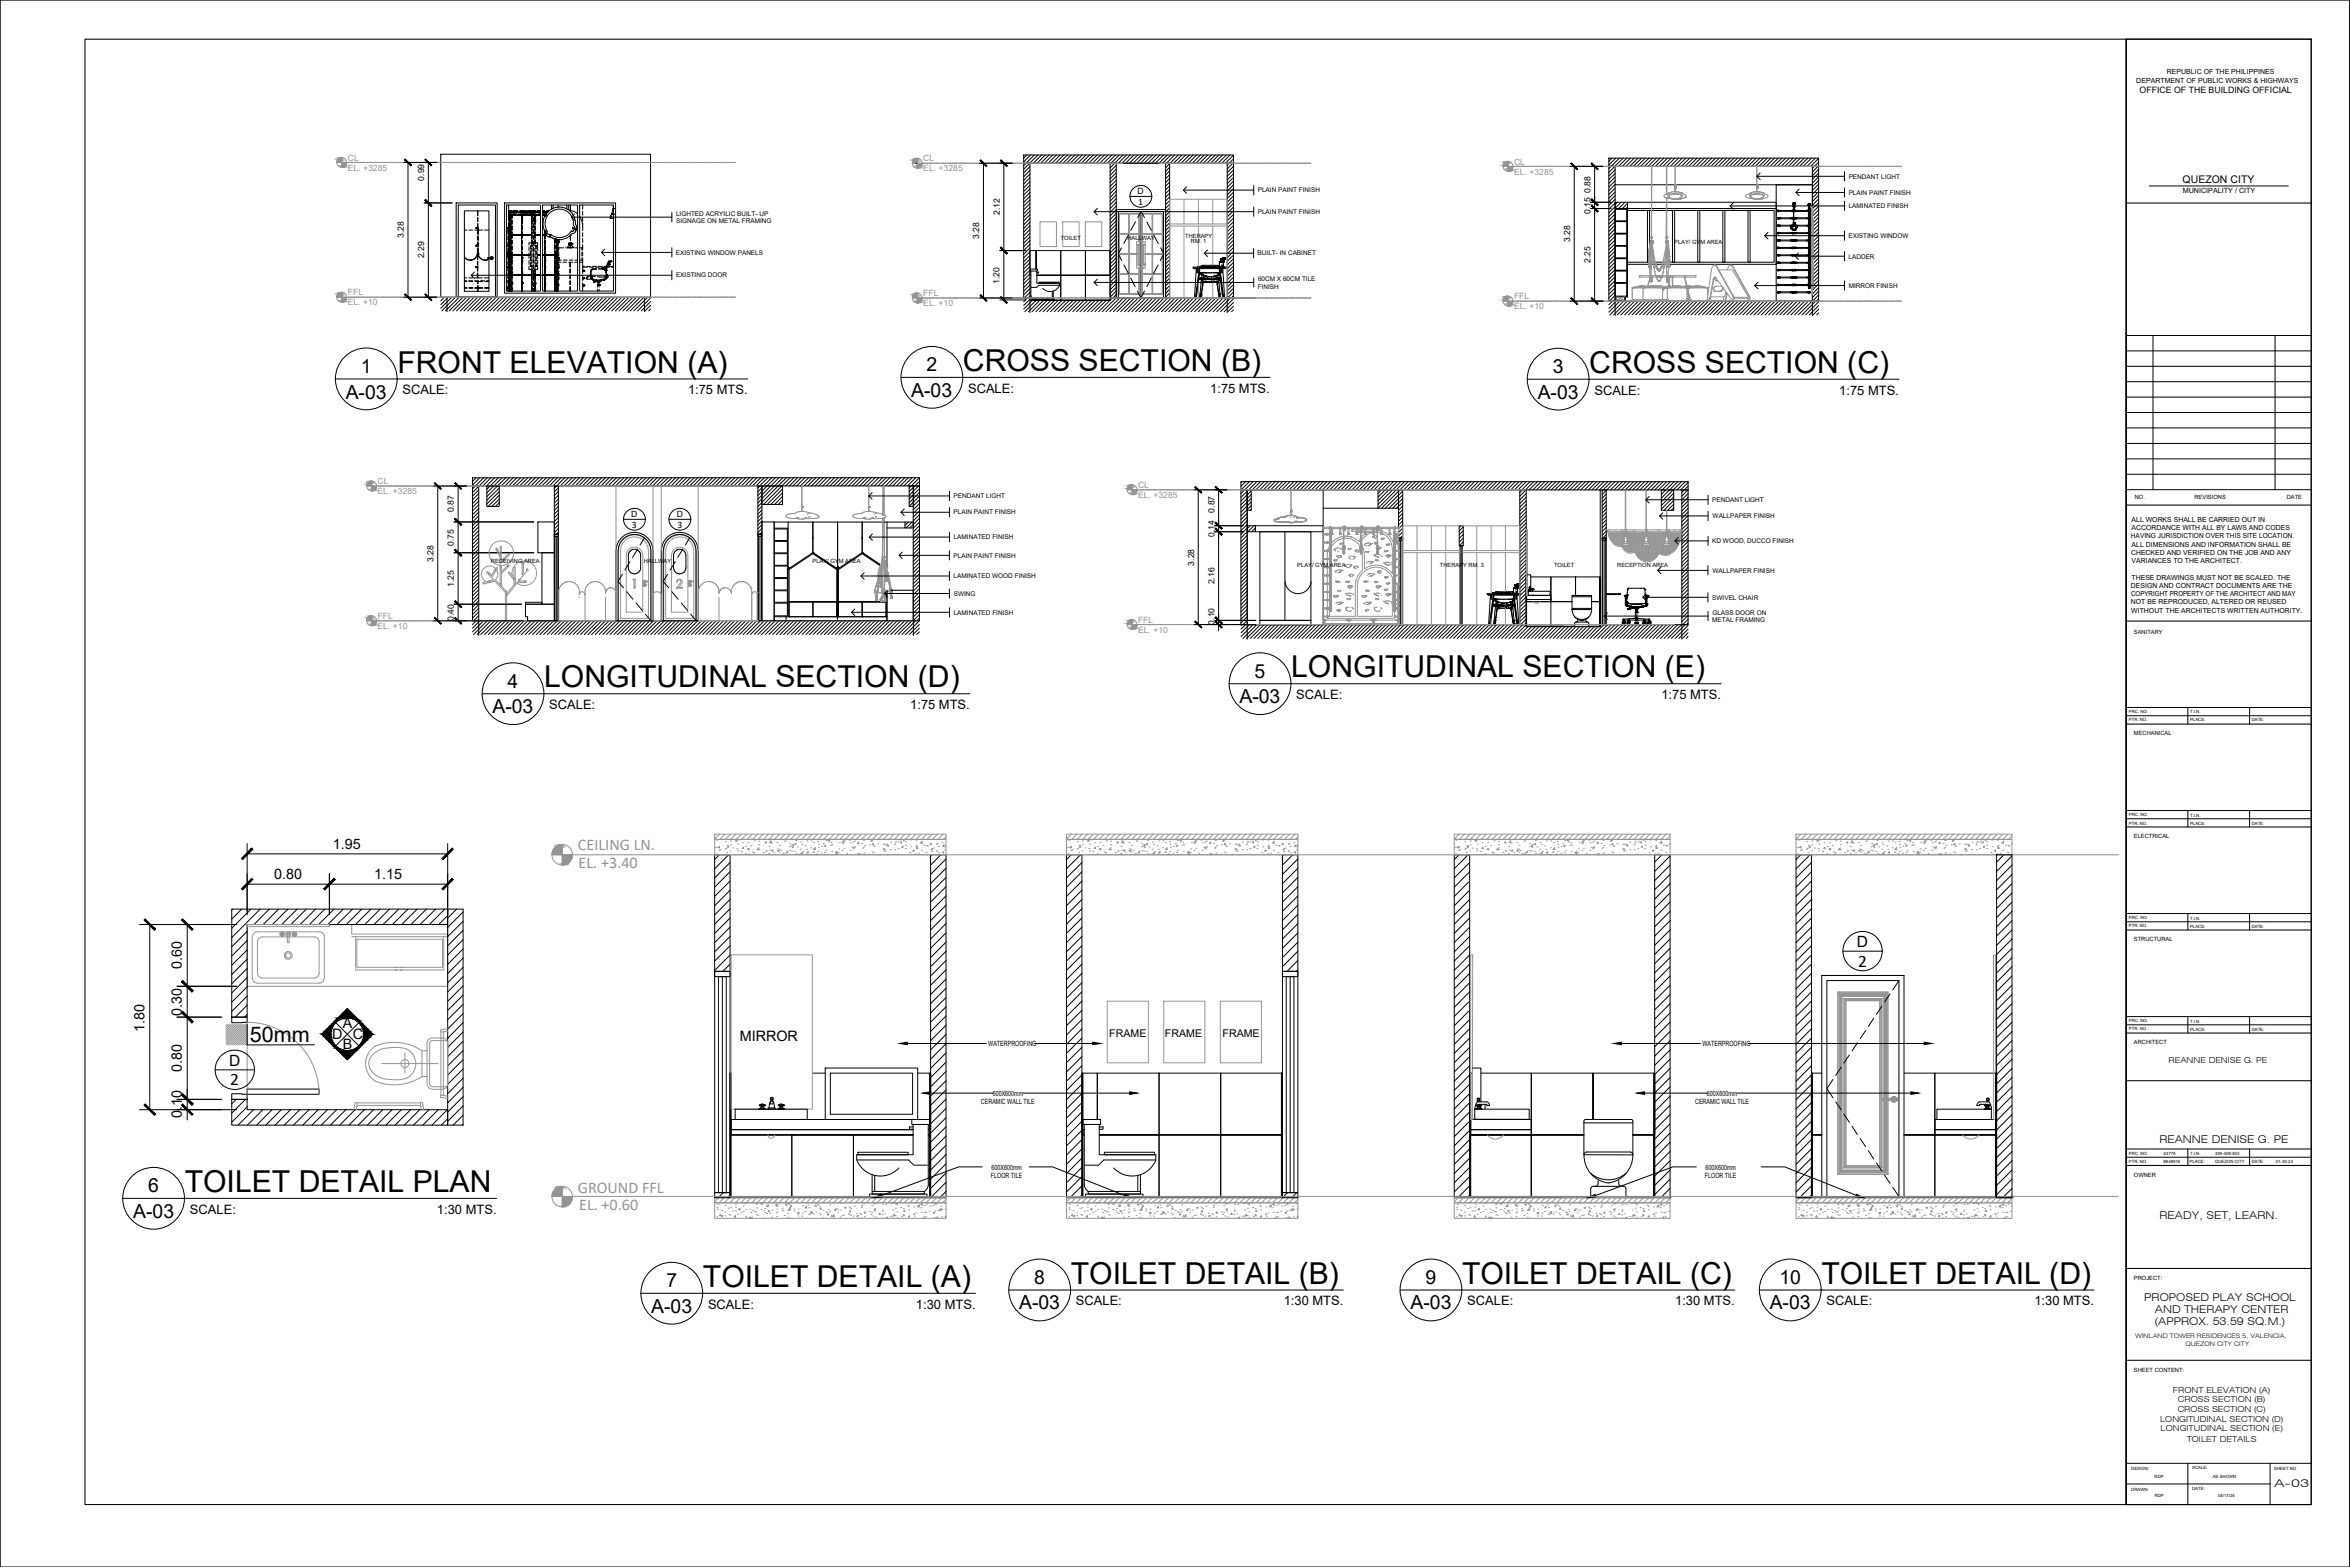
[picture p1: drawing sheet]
<svg xmlns="http://www.w3.org/2000/svg" width="762mm" height="508mm" viewBox="0 0 762 508" stroke-linecap="round" stroke-linejoin="round" font-family="sans-serif">
<defs><g id="words">
<g font-size="9.8">
<text x="128.9" y="120.8">FRONT ELEVATION (A)</text>
<text x="312.3" y="120.3">CROSS SECTION (B)</text>
<text x="515.3" y="120.9">CROSS SECTION (C)</text>
<text x="418.7" y="219.6">LONGITUDINAL SECTION (E)</text>
<text x="176.4" y="222.8">LONGITUDINAL SECTION (D)</text>
<text x="59.9" y="386.4">TOILET DETAIL PLAN</text>
<text x="227.9" y="417.2">TOILET DETAIL (A)</text>
<text x="347.2" y="416.1">TOILET DETAIL (B)</text>
<text x="474.1" y="416.1">TOILET DETAIL (C)</text>
<text x="590.6" y="416.1">TOILET DETAIL (D)</text>
</g>
<text font-size="7" x="81" y="337.8">50mm</text>
<g font-size="6.3">
<text x="117" y="120.9">1</text>
<text x="300.4" y="120.4">2</text>
<text x="503.5" y="120.9">3</text>
<text x="112.1" y="129.2">A-03</text>
<text x="295.5" y="128.7">A-03</text>
<text x="498.6" y="129.3">A-03</text>
<text x="406.8" y="219.7">5</text>
<text x="164.6" y="222.9">4</text>
<text x="401.9" y="228">A-03</text>
<text x="159.7" y="231.3">A-03</text>
<text x="48" y="386.5">6</text>
<text x="43.2" y="394.8">A-03</text>
<text x="216.1" y="417.3">7</text>
<text x="335.3" y="416.2">8</text>
<text x="462.2" y="416.2">9</text>
<text x="577" y="416.2">10</text>
<text x="211.2" y="425.6">A-03</text>
<text x="330.5" y="424.5">A-03</text>
<text x="457.4" y="424.5">A-03</text>
<text x="573.8" y="424.5">A-03</text>
</g>
<g font-size="5.7">
<text x="602.5" y="313.4">2</text>
<text x="74.7" y="351.8">2</text>
</g>
<g font-size="5.3" fill="#949494">
<text x="187.4" y="275.7">CEILING LN.</text>
<text x="187.6" y="281.3">EL. +3.40</text>
<text x="187.4" y="386.8">GROUND FFL</text>
<text x="187.8" y="392.2">EL. +0.60</text>
</g>
<g font-size="5">
<text x="602.1" y="307">D</text>
<text x="74.3" y="345.5">D</text>
</g>
<g font-size="4.7">
<text x="107.9" y="275.1">1.95</text>
<text x="88.9" y="284.9">0.80</text>
<text x="121.3" y="284.9">1.15</text>
<text x="59" y="314.2" transform="rotate(-90 59 314.2)">0.60</text>
<text x="59" y="329.3" transform="rotate(-90 59 329.3)">0.30</text>
<text x="46.9" y="334.4" transform="rotate(-90 46.9 334.4)">1.80</text>
<text x="111.2" y="333.4">A</text>
<text x="107.7" y="336.9">D</text>
<text x="111.2" y="340.1">B</text>
<text x="114.4" y="337">C</text>
<text x="239.9" y="337.6">MIRROR</text>
<text x="59" y="347.6" transform="rotate(-90 59 347.6)">0.80</text>
<text x="59" y="362.6" transform="rotate(-90 59 362.6)">0.10</text>
</g>
<g font-size="4.2">
<text x="130.5" y="127.8">SCALE:</text>
<text x="223.1" y="127.8">1:75 MTS.</text>
<text x="313.9" y="127.3">SCALE:</text>
<text x="392.4" y="127.3">1:75 MTS.</text>
<text x="517" y="127.9">SCALE:</text>
<text x="596.4" y="128">1:75 MTS.</text>
<text x="420.3" y="226.6">SCALE:</text>
<text x="538.7" y="226.7">1:75 MTS.</text>
<text x="178.1" y="229.9">SCALE:</text>
<text x="295.1" y="229.9">1:75 MTS.</text>
<text x="61.6" y="393.5">SCALE:</text>
<text x="141.7" y="393.5">1:30 MTS.</text>
<text x="229.6" y="424.3">SCALE:</text>
<text x="297" y="424.3">1:30 MTS.</text>
<text x="348.9" y="423.2">SCALE:</text>
<text x="416.3" y="423.2">1:30 MTS.</text>
<text x="475.8" y="423.2">SCALE:</text>
<text x="543.2" y="423.2">1:30 MTS.</text>
<text x="592.2" y="423.2">SCALE:</text>
<text x="659.7" y="423.2">1:30 MTS.</text>
</g>
<g font-size="3.5">
<text x="700.2" y="370.5">REANNE DENISE G. PE</text>
<text x="700.2" y="395.1">READY, SET, LEARN.</text>
<text x="695.3" y="421.9">PROPOSED PLAY SCHOOL</text>
<text x="698.7" y="425.7">AND THERAPY CENTER</text>
<text x="698.8" y="429.6">(APPROX. 53.59 SQ.M.)</text>
<text x="737.4" y="482.1">A-03</text>
</g>
<g font-size="3.4">
<text x="707.7" y="59.5">QUEZON CITY</text>
<text x="359.7" y="336">FRAME</text>
<text x="377.7" y="336">FRAME</text>
<text x="396.4" y="336">FRAME</text>
</g>
<g font-size="3.2">
<text x="369.1" y="66.5">1</text>
<text x="204.9" y="171.1">3</text>
<text x="219.7" y="171.1">3</text>
</g>
<g font-size="2.8">
<text x="693.8" y="30.1">OFFICE OF THE BUILDING OFFICIAL</text>
<text x="137.5" y="58.5" transform="rotate(-90 137.5 58.5)">0.99</text>
<text x="368.9" y="62.9">D</text>
<text x="515.7" y="62.5" transform="rotate(-90 515.7 62.5)">0.88</text>
<text x="324.2" y="69.8" transform="rotate(-90 324.2 69.8)">2.12</text>
<text x="515.7" y="69.3" transform="rotate(-90 515.7 69.3)">0.15</text>
<text x="130.9" y="77.2" transform="rotate(-90 130.9 77.2)">3.28</text>
<text x="317.5" y="77.5" transform="rotate(-90 317.5 77.5)">3.28</text>
<text x="137.5" y="83.8" transform="rotate(-90 137.5 83.8)">2.29</text>
<text x="509.1" y="78.5" transform="rotate(-90 509.1 78.5)">3.28</text>
<text x="515.7" y="85.3" transform="rotate(-90 515.7 85.3)">2.25</text>
<text x="324.1" y="92.1" transform="rotate(-90 324.1 92.1)">1.20</text>
<text x="147.2" y="166.1" transform="rotate(-90 147.2 166.1)">0.87</text>
<text x="204.7" y="167.6">D</text>
<text x="219.5" y="167.6">D</text>
<text x="393.8" y="166.2" transform="rotate(-90 393.8 166.2)">0.87</text>
<text x="147.2" y="176.9" transform="rotate(-90 147.2 176.9)">0.75</text>
<text x="393.8" y="174.1" transform="rotate(-90 393.8 174.1)">0.14</text>
<text x="140.6" y="182.1" transform="rotate(-90 140.6 182.1)">3.28</text>
<text x="387.2" y="183.3" transform="rotate(-90 387.2 183.3)">3.28</text>
<text x="147.2" y="190.4" transform="rotate(-90 147.2 190.4)">1.25</text>
<text x="393.8" y="189.4" transform="rotate(-90 393.8 189.4)">2.16</text>
<text x="147.2" y="201.3" transform="rotate(-90 147.2 201.3)">0.40</text>
<text x="393.8" y="202.5" transform="rotate(-90 393.8 202.5)">0.10</text>
</g>
<g font-size="2.8" fill="#949494">
<text x="112.8" y="52.1">CL</text>
<text x="299.4" y="52.3">CL</text>
<text x="490.9" y="53.3">CL</text>
<text x="112.8" y="55.3">EL. +3285</text>
<text x="299.4" y="55.6">EL. +3285</text>
<text x="490.9" y="56.6">EL. +3285</text>
<text x="112.8" y="95.8">FFL</text>
<text x="112.8" y="99">EL. +10</text>
<text x="299.4" y="96">FFL</text>
<text x="299.4" y="99.3">EL. +10</text>
<text x="490.9" y="97">FFL</text>
<text x="490.9" y="100.3">EL. +10</text>
<text x="122.4" y="157">CL</text>
<text x="122.4" y="160.2">EL. +3285</text>
<text x="369" y="158.2">CL</text>
<text x="369" y="161.5">EL. +3285</text>
<text x="122.4" y="200.7">FFL</text>
<text x="122.4" y="203.9">EL. +10</text>
<text x="369" y="201.9">FFL</text>
<text x="369" y="205.1">EL. +10</text>
</g>
<g font-size="2.7">
<text x="703.2" y="344.6">REANNE DENISE G. PE</text>
<text x="704.6" y="451.7">FRONT ELEVATION (A)</text>
<text x="706.2" y="454.6">CROSS SECTION (B)</text>
<text x="700.4" y="460.8">LONGITUDINAL SECTION (D)</text>
<text x="706.1" y="457.7">CROSS SECTION (C)</text>
<text x="700.6" y="464.1">LONGITUDINAL SECTION (E)</text>
<text x="709" y="467.6">TOILET DETAILS</text>
</g>
<g font-size="2.3">
<text x="702.6" y="23.9">REPUBLIC OF THE PHILIPPINES</text>
<text x="692.7" y="26.8">DEPARTMENT OF PUBLIC WORKS &amp; HIGHWAYS</text>
<text x="707.8" y="62.5">MUNICIPALITY / CITY</text>
<text x="320.5" y="339.1">WATERPROOFING</text>
<text x="552" y="339.1">WATERPROOFING</text>
<text x="318.1" y="358">CERAMIC WALL TILE</text>
<text x="321.9" y="355.2">600X600mm</text>
<text x="549.7" y="358">CERAMIC WALL TILE</text>
<text x="553.5" y="355.2">600X600mm</text>
<text x="321.3" y="381.9">FLOOR TILE</text>
<text x="321.5" y="379.1">600X600mm</text>
<text x="552.8" y="381.9">FLOOR TILE</text>
<text x="553" y="379.1">600X600mm</text>
</g>
<g font-size="2.2">
<text x="691.2" y="171.9">ACCORDANCE WITH ALL BY LAWS AND CODES</text>
<text x="691.2" y="169.2">ALL WORKS SHALL BE CARRIED OUT IN</text>
<text x="691" y="174.5">HAVING JURISDICTION OVER THIS SITE LOCATION.</text>
<text x="691" y="179.9">CHECKED AND VERIFIED ON THE JOB AND ANY</text>
<text x="691.2" y="177.2">ALL DIMENSIONS AND INFORMATION SHALL BE</text>
<text x="691.2" y="182.6">VARIANCES TO THE ARCHITECT.</text>
<text x="691" y="190.6">DESIGN AND CONTRACT DOCUMENTS ARE THE</text>
<text x="691.2" y="187.9">THESE DRAWINGS MUST NOT BE SCALED. THE</text>
<text x="691" y="195.9">NOT BE REPRODUCED, ALTERED OR REUSED</text>
<text x="691" y="193.3">COPYRIGHT PROPERTY OF THE ARCHITECT AND MAY</text>
<text x="691.1" y="198.6">WITHOUT THE ARCHITECTS WRITTEN AUTHORITY.</text>
</g>
<g font-size="2.1">
<text x="599.4" y="57.9">PENDANT LIGHT</text>
<text x="407.8" y="62.4">PLAIN PAINT FINISH</text>
<text x="599.4" y="63.2">PLAIN PAINT FINISH</text>
<text x="219.2" y="69.9">LIGHTED ACRYILIC BUILT- UP</text>
<text x="407.8" y="69.3">PLAIN PAINT FINISH</text>
<text x="599.4" y="67.5">LAMINATED FINISH</text>
<text x="219.2" y="72.4">SIGNAGE ON METAL FRAMING</text>
<text x="599.4" y="77.1">EXISTING WINDOW</text>
<text x="219.2" y="82.5">EXISTING WINDOW PANELS</text>
<text x="407.8" y="82.8">BUILT- IN CABINET</text>
<text x="599.4" y="83.8">LADDER</text>
<text x="219.2" y="90">EXISTING DOOR</text>
<text x="407.8" y="93.6">FINISH</text>
<text x="407.9" y="91.1">60CM X 60CM TILE</text>
<text x="599.4" y="93.3">MIRROR FINISH</text>
<text x="309.2" y="161.5">PENDANT LIGHT</text>
<text x="309.2" y="166.8">PLAIN PAINT FINISH</text>
<text x="555.2" y="162.8">PENDANT LIGHT</text>
<text x="555.3" y="168">WALLPAPER FINISH</text>
<text x="309.2" y="174.9">LAMINATED FINISH</text>
<text x="555.2" y="175.9">KD WOOD, DUCCO FINISH</text>
<text x="309.2" y="180.8">PLAIN PAINT FINISH</text>
<text x="555.3" y="185.7">WALLPAPER FINISH</text>
<text x="309.2" y="187.5">LAMINATED WOOD FINISH</text>
<text x="309.2" y="193.2">SWING</text>
<text x="555.2" y="194.4">SWIVEL CHAIR</text>
<text x="309.2" y="199.3">LAMINATED FINISH</text>
<text x="555.2" y="201.7">METAL FRAMING</text>
<text x="555.2" y="199.2">GLASS DOOR ON</text>
</g>
<g font-size="2">
<text x="692.3" y="433.7">WINLAND TOWER RESIDENCES 5, VALENCIA,</text>
<text x="708.7" y="436.4">QUEZON CITY CITY.</text>
</g>
<g font-size="1.9">
<text x="344" y="77.9">TOILET</text>
<text x="365.6" y="77.9">HALLWAY</text>
<text x="384.3" y="77">THERAPY</text>
<text x="386.2" y="78.9">RM. 1</text>
<text x="542.9" y="79">PLAY/ GYM AREA</text>
<text x="692.2" y="161.9">NO.</text>
<text x="711.6" y="161.9">REVISIONS</text>
<text x="741.5" y="161.9">DATE</text>
<text x="159.2" y="182.6">RECEIVING AREA</text>
<text x="208.7" y="182.6">HALLWAY</text>
<text x="263.5" y="182.6">PLAY/ GYM AREA</text>
<text x="420.7" y="183.8">PLAY/ GYM AREA</text>
<text x="466.9" y="183.8">THERAPY RM. 3</text>
<text x="503.9" y="183.8">TOILET</text>
<text x="524.4" y="183.8">RECEPTION AREA</text>
<text x="691.9" y="205.5">SANITARY</text>
<text x="691.9" y="238.4">MECHANICAL</text>
<text x="691.9" y="271.8">ELECTRICAL</text>
<text x="691.9" y="305.2">STRUCTURAL</text>
<text x="691.9" y="338.6">ARCHITECT</text>
<text x="691.9" y="381.6">OWNER</text>
<text x="691.9" y="415">PROJECT:</text>
<text x="691.9" y="444.7">SHEET CONTENT:</text>
</g>
<g font-size="1.4">
<text x="690.3" y="233.9">PTR. NO.</text>
<text x="690.3" y="231.2">PRC. NO.</text>
<text x="710.1" y="231.1">T.I.N.</text>
<text x="710.1" y="233.8">PLACE:</text>
<text x="730.1" y="233.8">DATE:</text>
<text x="690.3" y="264.6">PRC. NO.</text>
<text x="690.3" y="267.3">PTR. NO.</text>
<text x="710.1" y="264.8">T.I.N.</text>
<text x="710.1" y="267.3">PLACE:</text>
<text x="730.1" y="267.3">DATE:</text>
<text x="690.3" y="298">PRC. NO.</text>
<text x="710.1" y="298.1">T.I.N.</text>
<text x="690.3" y="300.7">PTR. NO.</text>
<text x="710.1" y="300.9">PLACE:</text>
<text x="730.1" y="300.9">DATE:</text>
<text x="690.3" y="331.4">PRC. NO.</text>
<text x="690.3" y="334.1">PTR. NO.</text>
<text x="710.1" y="331.5">T.I.N.</text>
<text x="710.1" y="334.3">PLACE:</text>
<text x="730.1" y="334.3">DATE:</text>
<text x="690.3" y="374.4">PRC. NO.</text>
<text x="690.3" y="377">PTR. NO.</text>
<text x="701.5" y="374.4">43779</text>
<text x="701.5" y="377.1">8848918</text>
<text x="710" y="377.1">PLACE:</text>
<text x="710.1" y="374.4">T.I.N.</text>
<text x="718.3" y="374.4">339-409-843</text>
<text x="718.3" y="377.1">QUEZON CITY</text>
<text x="730.1" y="377.1">DATE:</text>
<text x="738" y="377.1">01-30-24</text>
<text x="691.1" y="476.6">DESIGN:</text>
<text x="698.6" y="479.1">RDP</text>
<text x="710.8" y="476.4">SCALE:</text>
<text x="717.5" y="479.1">AS SHOWN</text>
<text x="737.4" y="476.6">SHEET NO.</text>
<text x="691.1" y="483.2">DRAWN:</text>
<text x="698.7" y="485.3">RDP</text>
<text x="710.8" y="483.1">DATE:</text>
<text x="719.2" y="485.3">04/17/24</text>
</g>
</g></defs>
<!-- layer: WALL -->
<g fill="none" stroke="#000" stroke-width=".32">
<path d="M142.9 50h68v46.4h-68zM296.9 52.9h.1M331.9 50.2h68.1v2.7h-68.1zM331.9 52.9h2.1v43.7h-2.1zM360 52.9h1.9v43.7h-1.9zM364.3 52.9h11.3M397.9 52.9h2.1v43.7h-2.1zM521.7 51.3h68v2.6h-68zM521.7 53.9h2v43.7h-2zM587.7 53.9h2v43.7h-2zM147.9 65.8h13.3v30.6h-13.3zM163.6 65.8h36v29.2h-36z"/>
<path d="M324.7 96.6h9.3v.8h26v-.8h47.3M521.7 97.6h68M153.2 154.9h145v2.6l-145 .1zM153.2 157.6h2v43.7h-2zM296.1 157.5h2.1v43.8h-2.1zM402.4 156.1l145 .1v2.6h-145zM402.4 158.8h2v43.7h-2zM492.8 158.8h2.1v43.7h-2.1zM518.9 158.8v43.7M545.3 158.8h2.1v43.7h-2.1zM153.2 201.3h68M404.4 202.5h90.5v.7h24v-.7"/>
<path d="M518.9 202.5h28.5"/>
</g>
<!-- layer: A-INT WALL -->
<g fill="none" stroke="#000" stroke-width=".32">
<path d="M378 52.9h1.3v43.7h-1.3zM523.7 59.9h64M575.9 59.9h11.8v37.7h-11.8zM148.6 66.5h12.1v29.9h-12.1zM164.3 66.5h11v27.9h-11zM175.9 66.5h11.4v27.9h-11.4zM188 66.5h10.9v27.9h-10.9zM523.7 65.6h4v2h-4zM527.7 65.6h48.2v2h-48.2zM158.5 83.6v-15.2h-7.9v26h7.9v-10.7M158.9 83.6a.52 .52 0 0 1 .8-.4 .52 .52 0 0 1 0 .9 .52 .52 0 0 1-.8-.4M159.2 83.7h.1"/>
<path d="M159.2 83.8h.1M159.2 83.7h.4M159.4 83.9h.1M159.3 83.7l.3 .1M159.3 83.6h.3M159.3 83.6h-1.2l1.1 .1M159.3 83.9h.2M159.4 83.5h.2M159.4 83.5h.1M159.4 83.5l-.1 .1M159.5 83.8l-.1 .1M159.5 83.5l.1 .1"/>
<path d="M159.6 83.4v.5M159.6 83.4l-.1 .5M159.6 83.5v.1M159.6 83.4l-.4 .1M159.6 83.7l-.1 .1M159.6 83.7h.1M159.6 83.6v.1M157.9 157.6h4v6.6h-4zM179.7 157.6h1.4v15.6h-1.4zM245.7 157.5h1.4v15.7h-1.4zM247.1 157.6h6.6v5.9h-6.6zM294.8 157.6h1.4v6.6h-1.4z"/>
<path d="M404.4 158.8h1.3v6.6h-1.3zM404.4 158.8h24.6v43.7h-24.6zM446.8 158.8h6.7v6h-6.7zM453.5 158.8h1.3v15.7h-1.3zM519.5 158.8h1.3v15.7h-1.3zM538.7 158.8h4v6.6h-4zM404.4 170.4h2.7v2h-2.7zM407.1 170.4h21.9v2h-21.9zM429 164.8h17.8M231.7 277.1h5v37.8h-5zM301.8 277.1h4.9v111.2h-4.9zM345.8 277.1h5v111.2h-5z"/>
<path d="M415.8 277.1h5v37.8h-5zM471.6 277.1h4.9v111.2h-4.9zM536.5 277.1h5v111.2h-5zM582.4 277.1h5v111.2h-5zM647.4 277.1h5v111.2h-5zM231.7 314.9h5M415.8 314.9h5M231.7 386.6h5v1.7h-5zM415.8 386.6h5v1.7h-5zM582.4 388.3h5"/>
</g>
<!-- layer: A-HIDDEN -->
<g fill="none" stroke="#000" stroke-width=".32">
<path d="M150.6 74.6h.8M152.1 74.6h1.2M154 74.6h.8v1.3M154.3 79.6l.3-.1 .1 .2-.2 .1zM154.4 79.6v.2M154.4 79.7h.1M154.4 79.5h.1M154.4 79.7v.1M154.4 79.6v.1M154.4 79.8h.1M154.4 74h.1M154.4 79.5v.1"/>
<path d="M154.4 74h.3M154.4 79.5h.3l-.1 .3M154.4 73.8v.2M154.4 73.9l.1 .1M154.5 79.5h.1M154.5 79.5l-.1 .1M154.5 73.8l-.1 .1M154.5 74h.1M154.5 73.8h.2M154.5 79.5l.2 .2M154.5 79.8h.1M154.5 73.7l-.1 .2 .1-.2 .3 .2-.2-.2"/>
<path d="M154.5 73.7h.1M154.6 79.7h.1M154.6 79.6h.1M154.6 79.7v.1M154.6 79.6l-.1 .2M154.6 79.6v.1M154.6 73.8h.1M154.6 74h.1M154.6 73.9h.1M154.6 73.8v.2M154.6 79.8h.1M154.6 73.9l.1 .1"/>
<path d="M154.6 73.7h.1M154.6 79.8h-.2M154.7 79.7h.1M154.7 73.8v.1M154.7 74h.1M154.7 73.8v.2M154.8 74h-.2M154.8 76.5v1.3M154.8 78.4v1.3M154.9 74.3l-.1 .3M154.9 74.6h.1M154.9 74.3h.1"/>
<path d="M154.9 74.1h.1M154.9 68.4v1.5M154.9 70.6v1.2M154.9 74.3l.2 .3M154.9 72.5v1.8M155.1 74.6h.1M155.1 74.6h1.4M155.1 74.6v1.6M155.1 76.5v1.6M155.1 78.4v1.6M157.1 74.6h1.4M164.3 74.6h.4v1.3"/>
<path d="M164.3 79.6v.1M164.3 79.7v.1M164.3 79.5v.1M164.3 79.8h.1M164.3 79.5h.1M164.3 79.5v.3M164.3 79.7h.1M164.3 79.6v.2M164.4 73.8l.2-.1 .2 .2M164.4 74h.4M164.4 73.8v.2M164.5 74h.1"/>
<path d="M164.5 73.8v.2M164.5 73.8h.1M164.5 73.7h.1M164.5 73.7l-.1 .2M164.6 73.9h.1M164.6 74h.1M164.6 73.8v.2M164.6 73.8h.1M164.6 73.9v.1M164.7 73.7v.1M164.7 74.6h.2M164.7 76.5v1.3"/>
<path d="M164.7 78.4v1.3M164.7 74h-.2M164.7 73.7l-.2 .1M164.7 74h.1M164.7 73.8v.1M164.7 73.8l.1 .2M164.8 73.9l-.1 .1M164.9 69.6h.1M164.9 72.2v2.4M164.9 66.5v5M164.9 74.6v1.3M164.9 76.5v1.3"/>
<path d="M164.9 78.4v1.3M165 73.7h.1M165 70.1h.1M165 69.7h.1M165 69.6h.1M165 68.4v1.3M165 72.2l.1 16.5M165.1 68.4h.1M165.1 68.4h2.8M165.1 68.5v3.1M165.1 68.5h.9M165.1 68.5v20.3"/>
<path d="M165.1 70.1h.1M165.1 69.7h.1M165.1 69.6h.1M165.1 68.6h.1M165.1 68.6v1.1M165.1 68.6h2.9M165.1 68.6l.2 .2M165.2 69.6h.1M165.2 70.1h.1M165.2 69.7h.1M165.3 70.1h.1M165.3 69.7h.1"/>
<path d="M165.3 69.6h.1M165.3 68.8h.1M165.3 69.7v.4v-.4M165.3 68.8v.9zM165.3 68.8h2.8M165.3 68.8l.1 .1M165.3 70.1v13.6M165.3 68.8v1.1M165.4 68.9h.8M165.4 68.9v1M165.4 70.5v1.3M165.4 72.4v1.3"/>
<path d="M165.4 74.3v1.3M165.4 76.2v1.3M165.4 78.1v1.3M165.4 69.6h.1M165.4 69l.1 .1M165.5 70.1h.1M165.5 69.7h.1M165.5 69.1h2M165.5 69.1v.6M165.5 69.7l-.1 19.3M165.9 70.1h.1M165.9 69.7h.1"/>
<path d="M165.9 69.7h1.4h-1.4v1v-1.1h1.4h-1.4v1.3M165.9 75.1v1.1h1.4M165.9 76.2h1.4h-1.4v1M165.9 75.3v.8h.7M165.9 69.7h2.4M165.9 69.7v.4M165.9 75.1v2.1M165.9 75.1v1h1.5M165.9 71.3v1.5M165.9 73.2v1.5M165.9 77.9v1.2M165.9 79.8v1.2"/>
<path d="M166 68.3l-1 .1M166 69.7v1M166 71.3v1.3M166 73.2v1.3M166 75.1v1M166 76.2v1M166 77.9v1.2M166 79.8v1.2M166.1 68.6h-1M166.2 69h-.8v.9M166.6 76.2h.1M166.6 76.1h.1"/>
<path d="M166.6 69h.1M166.6 68.7h.1M166.6 68.6h.1M166.6 68.4h.1M166.6 69.7h2.6M166.6 68.7v.1M166.6 69v.1M166.6 69.7h.1M166.6 68.3h1.3M166.7 68.5h1.2M166.7 68.6h1.3M166.8 68.9h1.3"/>
<path d="M166.8 69h1.3M167.3 76.1h.1M167.3 76.2h.1M167.3 76.2h.8M167.4 76.2h.1M167.4 76.1h.1M167.4 76.2h5M167.4 76.1h1.8M167.4 76.2h-1.5v1M167.9 76.2l2.6-.1-1.3 .1v-1.1v1.1zM167.9 69.6h2.6h-1.3v1.1v-1.1zM167.9 76.2h2.6"/>
<path d="M168.1 76.1h.1M168.1 76.2h.1M168.1 69.1h2.1M168.3 69.7h.1M168.3 68.8h5.5M168.4 68.6h5.3M168.5 68.3h1.3M168.6 68.4h2M168.6 68.5h1.2M168.6 68.6h1.3M168.7 68.9h1.3M168.7 69h1.3"/>
<path d="M169.1 69l-.1 .1M169.1 69h.1M169.2 69.8h.1M169.2 70h.1M169.2 71h.1M169.2 69.7v.1M169.2 77.9v1.2M169.2 79.8v1.2M169.2 70.1h.1M169.2 69.7h.1M169.2 75.1v1.1h-1.3h1.3v1M169.2 76.2h1.3h-1.3v1"/>
<path d="M169.2 70.1v2.2M169.2 76.1h3.2v-.8v.8zM169.2 69.8v.3M169.2 69.6v3M169.2 72.9v1.6M169.2 74.8v2.4M169.3 69.7h.1M169.5 68.7l-.1 .1M169.5 68.7h.1M169.5 69.7h.1M169.6 68.6h.1M169.9 68.4h.1"/>
<path d="M170 68.4h.1M170.1 76.2h.1M170.1 76.1h.1M170.1 76.2h1.7M170.2 68.3l-.1 .1M170.2 69h.1M170.2 69.1h1.6M170.3 69h-.1M170.4 68.3h1.3M170.5 69.7h-1.3v1M170.5 68.5h1.2M170.5 69v.1"/>
<path d="M170.5 68.6h1.3M170.6 69h.1M170.6 68.9h1.3M170.6 69h1.3M170.7 69.7h1.7M170.7 69.7h-2.8h1.3v1M170.7 69.7h.1M170.9 68.7v.1M170.9 76.1h.1M170.9 76.2h.1M171.1 68.7h.1M171.1 76.2h1.3v1v-1"/>
<path d="M171.1 69.6h1.3v1.1v-1.1zM171.1 76.2h1.3M171.2 68.4h1.3M171.2 68.7v.1M171.4 68.7h.1M171.8 76.2h.1M171.8 76.1h.1M171.8 69h.1M171.8 68.7h.1M171.8 68.6h.1M171.8 68.4h.1M171.8 68.7v.1"/>
<path d="M171.8 69v.1M171.8 69.7h.1M171.8 69.1h2M172 79.7h.1M172 79.8h.1M172 79.7v1M172.1 79.8h.1M172.1 79.7h.1M172.1 79.7v.1M172.2 79.8h.1M172.2 79.8v.9M172.3 68.3h1.3"/>
<path d="M172.4 75.1v1l-1.3 .1h1.3v-1.1v2v-.9h-1.3M172.4 70.7v-1h-1.3h1.3v1M172.4 68.5h1.3M172.4 71.3v1.3M172.4 73.2v1.3M172.4 76.2v1M172.4 77.8v.9M172.4 70.1h.1M172.4 69.7h.1M172.4 71.9h.1M172.4 71.2h.1M172.4 78.7h.1"/>
<path d="M172.4 69.7v.4M172.4 71.2v-1.1v1.8M172.4 78.7h-.9v.7M172.4 68.6h1.3M172.4 71.2v1.6M172.4 73.2v1.5M172.4 77.8v2M172.5 69h.1M172.5 68.7h.1M172.5 68.6h.1M172.5 68.4h.1M172.5 68.4h2.8"/>
<path d="M172.5 68.6h2.1M172.5 68.7v.1M172.5 69v.1M172.6 68.9h1.2M172.6 69h1.2M172.8 68.4h.2M172.9 69.1l.1 .9M172.9 70.6v1.3M172.9 72.5v1.3M172.9 74.4v1.3M172.9 76.3v1.3M172.9 78.2v1.3"/>
<path d="M173 70.6v1.3M173 72.5v1.3M173 74.4v1.3M173 76.3v1.3M173 78.2v1.3M173.4 68.4h.1M173.4 76.2h1.9h-1.9l.1-1.1-.1 2.1v-1h1.9h-1.9M173.4 78.7h.1M173.4 73.2l.1 1.5M173.4 77.8v2M173.4 78.7h.9v.7M173.5 70.1h.1"/>
<path d="M173.5 69.7h.1M173.5 71.9h.1M173.5 71.2h.1M173.5 76.2h1.4h-1.4M173.5 75.3v.8h1.4M173.5 71.2v-1.1v1.8M173.5 69.7v.4M173.5 71.2v1.6M173.5 76.2h1.8M173.6 68.4h.1M173.7 79.8h.1M173.7 79.7h.1"/>
<path d="M173.7 79.9h.2M173.7 79.7h.2M173.7 79.7v1M173.8 79.7h.1M173.9 79.7h.1M173.9 79.8h.1M173.9 79.7v1M173.9 68.8h1.4M174.2 68.6h.1M174.2 68.3h1.1M174.3 68.5h1M174.3 68.6h1"/>
<path d="M174.4 68.7h.1M174.5 69.1h.8M174.5 68.9h.8M174.5 69h.8M175.3 69.6h-1.9v1.1v-1h1.9h-1.8M175.9 69.7h.8v.3M175.9 69.1h1.4M175.9 68.8h1.7zM175.9 69.7h.7M175.9 69.6h1M175.9 68.4h.7M175.9 68.3h.8"/>
<path d="M175.9 68.6h1.9M175.9 68.9h1.5M175.9 68.5h.7M175.9 69h1.5M176.2 68.6h.1M176.3 68.7h.1M176.4 69.7h.3M176.4 69.7h.1M176.4 68.7v.1M176.6 69.7h.1M176.7 69.7h.1M176.7 69.8h.1"/>
<path d="M176.7 69.9h.1M176.7 76.2v1v-1h-.8h1M176.7 75.8v.3h-.8l1 .1M176.7 70a5 5 0 0 0 0 4.8M176.7 69.7v.3M176.7 75.8h.1M176.7 70h.1M176.7 75.3h.1M176.7 74.8v.1M176.7 74.8h.1M176.7 74.8v1.3M176.7 77.9v1.2"/>
<path d="M176.7 79.8v1.2M176.7 75.8v.1M176.7 75.9l.2 .3M176.7 75.9v.2M176.7 75.9l.1 .2M176.7 75.9l.4 .5 1.3 .4M176.7 69.7v.2M176.7 75.9h.1M176.7 74.9h.1M176.7 75.1h.1M176.7 74.9v.2M176.7 75.2v.1"/>
<path d="M176.7 75.2h.1M176.7 69.6v.4M176.7 74.9v.3M176.7 75.9v1.3M176.7 69h.1M176.8 69h.1M176.8 76.1h.1M176.9 69.7l-.2 .2M176.9 76.2h-1h.8v1M176.9 76.2h-.2v1M176.9 76.2h.1M176.9 69.6h.1"/>
<path d="M176.9 69.7h.1M176.9 69.7h-1M176.9 69.6v.1M177.2 68.5h.7M177.2 68.4h.7M177.3 75.6h.1M177.3 75.6l.9 .5M177.3 68.3h.7M177.3 69l-.4 .6M177.4 68.9l-.1 .1M177.5 68.8l-.1 .1M177.9 68.5l-2 .1h1.8l-.1 .2"/>
<path d="M177.9 68.4v.1M178.2 76.1h.1M178.2 76.1v.1M178.2 76.2h.1M178.3 76.2h.1M178.4 76.2h.1M178.4 76.1h.1M178.4 76.1v.1M178.4 76.8h.1M178.4 76.8l1.6 .6M178.9 66.5v1.3M179.4 66.5v1"/>
<path d="M179.9 77.4h.1M179.9 77.4v1.4M179.9 79.4v1.3M180 77.4v1.4M180 79.5v1.2M180 77.4l.4 .2M180.4 77.6v1.2M180.4 79.4v1.3M180.4 77.6h.1M180.5 77.6h.1M180.5 77.6v5.2M180.6 77.6v1.4"/>
<path d="M180.6 79.6v1.3M180.6 77.6h.1M180.6 77.6v16.8M180.6 77.6l.3 .1M180.7 77.9h.2M180.7 77.7v9M180.7 77.6v.1M180.7 77.7h.1M180.7 77.8h.1M180.7 77.6h.1M180.8 77.6v.1M180.8 77.7h.1"/>
<path d="M180.8 77.8h.1M180.8 77.9v1.2M180.8 79.8v1.2M180.8 78.3h.1M180.8 78.7h.1M180.8 77.7v.6M180.8 78.7l.1 1.1M180.9 77.7h.1M180.9 77.7v.6M180.9 78.7h.1M180.9 78.3h.1M180.9 66.5v.7"/>
<path d="M180.9 77.7v3.9M182.3 67.9h.1M182.4 67.9a4.6 4.6 0 0 0-4.9 1.9 4.6 4.6 0 0 0 0 5.2l-.2 .6M182.4 67.9a4.6 4.6 0 0 1 3.5 5.1l.5 .7-.4 .3-.2-.3v1.3l-.5-.2a4.2 4.2 0 0 1-5.4 1.9l-1.5-.6M183.8 66.5v1.2M184.3 68a5.4 5.4 0 0 0-6.4 .4M184.3 68l.7 .6M184.3 66.5v1.5M184.4 79.7l.5-.2v.8h-.9zM184.4 78.9l.2-.1 .1 .3M184.4 79v.1M184.4 79.1h.3"/>
<path d="M184.4 78.9v.2M184.4 79h.1M184.4 79.1h.1M184.4 78.9h.3M184.5 78.9l-.1 .1M184.5 78.9h.1M184.6 79h.1M184.6 79.1h.1M184.6 78.9l.2 .1-.2 .2M184.6 78.9h-.1M184.6 79v.1M184.7 78.9v.1"/>
<path d="M184.7 79.1h.1M184.7 78.9h.1M184.7 79h.1M184.7 79v.1M184.9 76.3a4.9 4.9 0 0 1-4 1.4M184.9 76.3h.1M184.9 68.1h.1M184.9 66.5v2M184.9 76.3v1.6M184.9 78.5v1.8M185 68.6a5.2 5.2 0 0 1 1.6 4.2l.5 .9M185 68.6v-.3l1 .2 1.3 .8"/>
<path d="M185 76.2v1.7M185 66.5l-.1 1.8M185 78.5v1.8M185 79.5l.5 .2 .3 .6h-.8zM185.2 79h.1M185.2 78.9h.3M185.2 79.2h.3M185.3 78.9v.2M185.3 79.1h.1M185.3 78.9h.1M185.3 79h.1M185.3 79v.1"/>
<path d="M185.4 78.9h.1M185.4 79h.1M185.4 79l-.1 .1M185.4 78.9l.1 .1M185.5 79l-.2-.2-.1 .3M185.5 79h.1M185.5 79.1h.1M185.5 78.9h.1M185.5 75.7h.1M185.5 75.7l-.6 .6M185.5 79l-.2 .1M185.5 78.9v.2"/>
<path d="M186.5 74.5a.84 .84 0 0 1-.1 .9 .84 .84 0 0 1-.9 .3M186.6 74.5h.1M186.7 74.4l-.1 .1M186.7 74.4l-.1-.4-.2 .1-.1 .3 .2 .1M187.1 73.7l-.6 1.5M187.1 73.7l-.4 .7M188 70.1l.8 1.9 .1 1.7M188.9 72.3v2.5M188.9 66.5v1.4M188.9 68.5v1.3M188.9 70.4v1.3M188.9 75.4v1.3"/>
<path d="M188.9 77.3v1.3M188.9 79.2v1.9M198 70.1l-.2 .7h1.1M198 70.1h.1M198.3 69.5h.1M198.3 69.5l-.3 .6M198.4 69.4h.1M198.4 69.5h.5M198.4 69.4v.1M198.5 69.5h.1M198.8 69.5h.1M198.8 69.4v.1"/>
<path d="M198.8 69.4h.1M198.8 67.6h.1M198.8 66.5v1.1l-.4 1.8M198.9 67.6h.1M365.9 76.2l-1.5 2.8M368.2 71.9l-1.6 2.8M370 68.6l-1.1 1.9M370 68.6l1.1 1.9M371.9 71.9l1.4 2.8M374.1 76.2l1.5 2.8M580.7 73.9l.1 .2M580.7 73.7h.1"/>
<path d="M580.7 73.8h.1M580.7 73.7v.2M580.7 73.6h.1M580.7 73.6v.1M580.8 74.1h.1M580.8 74.1l.5 .5M580.9 74.1h-.1M580.9 74.1h.1M580.9 73.7h.1M580.9 73.6h.1M580.9 73.8h.1M580.9 73.8l.1 .2"/>
<path d="M580.9 73.7v.1M580.9 73.6v.1M581 74h.1M581 74l.2 .3M581 74l-.1 .1M581 73.4h.1M581 73.4l-.1 .2M581.1 73.4h-.1M581.2 73.2l-.2 .2M581.2 74.3l.3 .1M581.2 73.2h.1M581.2 72.9l-.5 .7"/>
<path d="M581.2 72.9h.1M581.2 73h.1M581.2 74.3h.1M581.3 74.6h.7M581.3 73h.1M581.3 73.1h.1M581.3 74.3h.1M581.3 74.6h.1M581.3 66.2v.1M581.3 73.2h-.1M581.3 66.3l.1 .7M581.4 66l-.1 .2"/>
<path d="M581.4 66h.1M581.4 65.9h.1M581.4 65.9v.1M581.4 73.1h.1M581.4 65.9l-.1 .1M581.4 66.4h.1M581.4 66.3h.1M581.4 67h.1M581.4 67h.3M581.4 66.3v.1M581.4 73.1h.2M581.5 72.5v.1"/>
<path d="M581.5 72.5h.1M581.5 72.2h.1M581.5 74.4h.1M581.5 66.4h.1M581.5 72.2v.3M581.5 72.2h.2M581.5 72.5h.2M581.5 67h.1M581.5 66l-.1 .3M581.5 66h.1M581.5 65.8l-.1 .1M581.5 72.6h.1"/>
<path d="M581.5 73.1l.1 .1M581.5 66.2l-.1 .1M581.5 66.2h.3M581.5 66.4l.1 .6M581.5 72.9h.1M581.5 65.9h.1M581.5 67.9v4.3M581.5 67.9h.1M581.5 65.8v.1M581.5 67v.9M581.5 72.5v.4M581.5 72.9v.2"/>
<path d="M581.5 65.8h.2M581.5 65.9h-.1M581.5 72.6h.2M581.6 65.8h.1M581.6 72.9h.1M581.6 73.1h.1M581.6 72.7h.1M581.6 72.8h.1M581.6 73.2h.1M581.6 72.2h.1M581.6 72.9h-.4M581.6 66.1h.1"/>
<path d="M581.6 66l.2 .3M581.6 73v.2M581.6 67h.1M581.6 72.6v.2M581.6 67h.2M581.6 65.8v.2M581.7 65.8h.1M581.7 72.9l.7 .5M581.7 72.9h.1M581.7 72.6h.1M581.7 72.7h.1M581.7 73.1h.1"/>
<path d="M581.7 72.2h.1M581.7 68.2h.1M581.7 71.1h.1M581.7 71h.1M581.7 68.5v2.5M581.7 68.5h.1M581.7 68.4h.1M581.7 68.3h.1M581.7 68.1h.1M581.7 68v.1M581.7 68h.1M581.7 67v1"/>
<path d="M581.7 68.1v.4M581.7 71v2.2M581.7 68.2l.2 .1M581.7 65.8l.1 .1M581.7 72.5h.1M581.7 72.2v.4M581.7 72.6v.3M581.7 65.9h.1M581.7 65.8v.1M581.8 74.4h.1M581.8 73.1l.2 .1M581.8 65.9v.1"/>
<path d="M581.8 68.2l.1 .1M581.8 66.9v1l.5 .3M581.8 65.9l.1 .1M581.8 65.9h.1M581.8 67h.1M581.8 66.3l-.2 .1M581.8 68.2h.1M581.8 66h.1M581.8 66.3h.1M581.8 67h-.2M581.9 66l.1 .2M581.9 66h.1"/>
<path d="M581.9 65.9h.1M581.9 68.3h.1M581.9 74.4h-.1M581.9 66.4h.1M581.9 66.3l.1 .1M581.9 74.4h.1M581.9 66.4l-.1 .6M581.9 74.4h-.4M581.9 74.4l.1 .1M582 66.4h.1M582 66.3h.1M582 73.2l.3 .2"/>
<path d="M582 74.5h.1M582 66.3l-.1 .1M582 66.2v.1M582 74.6h.1M582 68.5h4.2M582 68.3h.1M582 68.3l.1 .1M582.1 68.4h.1M582.1 73.3l.2 .1M582.2 68.4h3.5M582.2 68.4h.1M582.3 74l-.4 .4"/>
<path d="M582.3 73.4h.1M582.3 68.2h.1M582.3 73.9h.1M582.3 73.7h.1M582.3 73.6h.1M582.3 73.7v.3M582.3 73.4v.3M582.3 68.2h3.6M582.3 73.9v.1M582.4 73.4h.1M582.4 68.2h3.3M582.4 68.2h.1"/>
<path d="M582.4 73.4l.1 .2M582.5 68.4h.1M582.5 73.7l-.1 .5-.4 .3M582.5 73.8h.1M582.5 73.6h.1M582.5 73.6v.1M585.7 68.4h.1M585.7 68.2h.1M585.8 68.2h.1M585.9 68.2h.1M586.1 68.4h.1M586.2 66.3h.1"/>
<path d="M586.2 66.4h.1M586.2 68.5h.2M586.2 68.3l-.5 .1M586.2 68.5h.1M586.2 68.3h.1M586.2 66.4h.2M586.3 66.3l-.1 .1M586.3 68.5l.1 .1M586.3 66.3h.1M586.3 66.4l.1 .1M586.3 66.4h.1M586.3 66.4v.1"/>
<path d="M586.3 66.5h.1M586.3 68.3h.1M586.3 66.2v.1M586.3 66.3l.1 .1M586.4 66.2h.1M586.4 66.1h.1M586.4 66.2l-.1 .1M586.4 66.4v.1M586.4 66.5h.3M586.4 66.5v1.3l-.5 .4M586.4 79.5v.1M586.4 76.5v.1"/>
<path d="M586.4 66.5h.1M586.4 79.1h.1M586.4 79h.1M586.4 78.2h.1M586.4 78.1h.1M586.4 78.7h.1M586.4 78.6h.1M586.4 77.7h.1M586.4 77.8h.1M586.4 77.3h.1M586.4 79.9h.1M586.4 79.5h.1"/>
<path d="M586.4 79.8h.1M586.4 68.7h.1M586.4 70h.1M586.4 69.9h.1M586.4 69h.1M586.4 69.1h.1M586.4 69.4h.1M586.4 69.5h.1M586.4 76.9v.1M586.4 76h.1M586.4 75.6h.1M586.4 74.3h.1"/>
<path d="M586.4 75.2h.1M586.4 75.1h.1M586.4 74.6h.1M586.4 74.7h.1M586.4 73.9h.1M586.4 76.9h.1M586.4 76.8h.1M586.4 76.5h.1M586.4 72.6h.1M586.4 72.5v.1M586.4 73.4v.1M586.4 72.1h.1"/>
<path d="M586.4 71.6h.1M586.4 70.9h.1M586.4 70.8h.1M586.4 71.2h.1M586.4 70.4h.1M586.4 73h.1M586.4 72.9h.1M586.4 73.4h.1M586.4 72.5h.1M586.4 79.1v.1M586.4 68.3h.1M586.4 70.7h.1"/>
<path d="M586.4 68.6h.1M586.4 68.5h.1M586.4 69.9v.1M586.4 70.3v.1M586.4 71.6v.1M586.4 75.1v.1M586.4 75.5v.1M586.4 76.8v.1M586.4 78.6v.7M586.4 79.8v.2M586.4 78.2v.1M586.4 77.3v.1"/>
<path d="M586.4 80h.1M586.4 70v.1M586.4 75.6v.1M586.4 74.8h.1M586.4 74.3v.1M586.4 73.9v.1M586.4 72.1v.1M586.4 71.3h.1M586.4 70.4v.1M586.4 73.6h.3M586.4 66.1l-.1 .1M586.4 76.1h.1"/>
<path d="M586.4 73.8h.1M586.4 77.1h.1M586.4 73.6h.1M586.4 79.2h.1M586.4 78.9h.1M586.4 78.8h.1M586.4 77.9h.1M586.4 78.4h.1M586.4 78.3h.1M586.4 77.5h.1M586.4 77.4h.1M586.4 77.2v.1"/>
<path d="M586.4 79.3v.1M586.4 68.4h.1M586.4 70.1h.1M586.4 68.8h.1M586.4 69.8h.1M586.4 68.9v.1M586.4 69.2v.1M586.4 69.3h.1M586.4 69.2h.1M586.4 69.3v.1M586.4 69.7h.1M586.4 69.6v.1"/>
<path d="M586.4 77h.1M586.4 76.2h.1M586.4 75.8h.1M586.4 75.9h.1M586.4 75.4v.1M586.4 75.7h.1M586.4 75.4h.1M586.4 74.5h.1M586.4 74.4h.1M586.4 74.5v.1M586.4 74.9h.1M586.4 74h.1"/>
<path d="M586.4 76.6h.1M586.4 76.7h.1M586.4 75.8v.1M586.4 73.5h.1M586.4 72.3h.1M586.4 71.9h.1M586.4 71h.1M586.4 71.8h.1M586.4 71.5h.1M586.4 71.4v.1M586.4 71.4h.1M586.4 72v.1"/>
<path d="M586.4 70.2v.1M586.4 70.6h.1M586.4 70.5h.1M586.4 70.2h.1M586.4 73.2h.1M586.4 73.1v.1M586.4 73.3h.1M586.4 72.7v.1M586.4 72.7h.1M586.4 68.2h.1M586.4 78.9v.1M586.4 78.7v.1"/>
<path d="M586.4 77.6h.1M586.4 78.5h.1M586.4 77.9v.1M586.4 78h.1M586.4 77.2h.1M586.4 77.1v.1M586.4 77.1l.1 .1M586.4 79.7h.1M586.4 79.6h.1M586.4 79.3h.1M586.4 79.4h.1M586.4 68.8v.1"/>
<path d="M586.4 68.9h.1M586.4 68.9l.1 .1M586.4 69.6h.1M586.4 75.5h.1M586.4 74.1h.1M586.4 75.3h.1M586.4 74.2h.1M586.4 75h.1M586.4 75.2v.1M586.4 74.9v.1M586.4 75v.1M586.4 74.8v.1"/>
<path d="M586.4 73.7h.1M586.4 76.3h.1M586.4 76.4h.1M586.4 72.4h.1M586.4 72.3l.1 .1M586.4 71.1h.1M586.4 71.5v.1M586.4 70.6v.1M586.4 72h.1M586.4 71.9v.1M586.4 70.3h.1M586.4 73.1h.1"/>
<path d="M586.4 72.8l.1 .1M586.4 72.8h.1M586.4 72.4v.1M586.4 71v.1M586.4 72.3v.1M586.4 77.1h.3M586.4 68.3v.4M586.4 68.7v.9M586.4 69.7v.1M586.4 70.1v.1M586.4 70.5v1M586.4 71.8v.1"/>
<path d="M586.4 72.2v.8M586.4 73.2v.1M586.4 73.5v.4M586.4 74v1M586.4 75.3v.1M586.4 75.7v.8M586.4 76.6v.2M586.4 77v.1M586.4 77.4v.8M586.4 78.3v.2M586.4 79.6v.2M586.4 76.7l.1 .1"/>
<path d="M586.4 66.1l-.1 .2M586.4 78.5v.1M586.4 68.5v.1M586.4 69.8v.1M586.4 73.3v.1M586.4 70.1h.3M586.4 68.2l-.3 .2M586.5 79h.1M586.5 78.5h.1M586.5 78.8h.1M586.5 77.6h.1M586.5 78.7h.1"/>
<path d="M586.5 78.1h.1M586.5 77.1h.1M586.5 77.2h.1M586.5 77.1v.1M586.5 77.4h.1M586.5 79.8h.1M586.5 79.9h.1M586.5 79.4h.1M586.5 68.6h.1M586.5 70.1h.1M586.5 68.5h.1M586.5 68.8h.1"/>
<path d="M586.5 69.9h.1M586.5 69.8v.1M586.5 69.8h.1M586.5 69.3h.1M586.5 69h.1M586.5 68.9h.1M586.5 69.4h.1M586.5 69.6h.1M586.5 75.9h.1M586.5 75.5h.1M586.5 75.6h.1M586.5 75.3h.1"/>
<path d="M586.5 74.2h.1M586.5 74.1h.1M586.5 74.6h.1M586.5 75v.1M586.5 75.1h.1M586.5 74.3h.1M586.5 75.4h.1M586.5 74h.1M586.5 73.6h.1M586.5 73.7h.1M586.5 76.8h.1M586.5 76.4h.1"/>
<path d="M586.5 72.4h.1M586.5 73.5h.1M586.5 71.9v.1M586.5 71.5h.1M586.5 71.5v.1M586.5 70.7h.1M586.5 71.2h.1M586.5 71.1h.1M586.5 71.9h.1M586.5 72h.1M586.5 70.3h.1M586.5 70.6h.1"/>
<path d="M586.5 70.2h.1M586.5 72.9h.1M586.5 72.8h.1M586.5 73.4h.1M586.5 73.3v.1M586.5 73.3h.1M586.5 73.2v.1M586.5 72.5h.1M586.5 72.7h.1M586.5 72.6h.1M586.5 66.1h.1M586.5 78.9h.1"/>
<path d="M586.5 71.3h.1M586.5 76.2h.1M586.5 78.4h.1M586.5 78h.1M586.5 68.4h.1M586.5 75h.1M586.5 73.8h.1M586.5 71h.1M586.5 66.5h.1M586.5 77.7h.1M586.5 75.9v.1M586.5 74.6v.1"/>
<path d="M586.5 75.5v.1M586.5 70.7v.1M586.5 72.1h.1M586.5 78.1v.1M586.5 79.4v.1M586.5 70.2v.1M586.5 78.9v.1M586.5 73.2h.1M586.5 78.9h-.1M586.5 66.1h-.1M586.5 68.4v.2M586.5 68.9v.2"/>
<path d="M586.5 69.2v.1M586.5 69.3v.2M586.5 69.6v.3M586.5 70.1v.2M586.5 70.6v.2M586.5 71v.2M586.5 71.8v.3M586.5 72.3v.3M586.5 73.2v.2M586.5 73.6v.2M586.5 74.1v.2M586.5 74.4v.2"/>
<path d="M586.5 74.9v.2M586.5 75.4v.1M586.5 75.7v.3M586.5 76.2v.2M586.5 77.1v.2M586.5 77.5v.3M586.5 78v.1M586.5 78.4v.2M586.5 78.8v.2M586.5 79.3v.2M586.5 79.7v.2M586.5 79.8v.1"/>
<path d="M586.5 69.4v.1M586.5 74.7h.1M586.5 76.8l.2 .1M586.5 70.3v.1M586.5 74.2v.1M586.5 72.9l.2 .1M586.5 78.6h.1M586.5 77.3h.1M586.5 78.2h.1M586.5 79.5h.1M586.5 68.2h.1M586.5 69.5h.1"/>
<path d="M586.5 69.1h.1M586.5 76.9h.1M586.5 76.5h.1M586.5 76h.1M586.5 71.7h.1M586.5 70.4h.1M586.5 73h.1M586.5 79.3h.1M586.5 79.2h.1M586.5 70.9h.1M586.5 76.6h.1M586.5 76.1h.1"/>
<path d="M586.5 76.2l.1 .1M586.5 68.1h.1M586.5 79.1h.1M586.5 68.2h-.1M586.5 68.1v.1M586.5 68.2h.2M586.6 79.2h.1M586.6 78.9v.1M586.6 77.9h.1M586.6 77.6h.1M586.6 78.8h.1M586.6 78h.1"/>
<path d="M586.6 78.4h.1M586.6 78.3h.1M586.6 78.9h.1M586.6 77.5h.1M586.6 77.2h.1M586.6 68.5h.1M586.6 70.1h.1M586.6 68.8h.1M586.6 68.1h.1M586.6 69.8h.1M586.6 68.9h.1M586.6 69.3h.1"/>
<path d="M586.6 69.4h.1M586.6 69.7h.1M586.6 69.6h.1M586.6 75.9h.1M586.6 75.4v.1M586.6 75.8h.1M586.6 74.1v.1M586.6 74.1h.1M586.6 75.4h.1M586.6 74.5h.1M586.6 74.6h.1M586.6 74.9h.1"/>
<path d="M586.6 74h.1M586.6 76.8h.1M586.6 76.7h.1M586.6 72.3h.1M586.6 71h.1M586.6 71.9h.1M586.6 71.5h.1M586.6 71.8h.1M586.6 71.1h.1M586.6 70.2v.1M586.6 70.6h.1M586.6 73.2h.1"/>
<path d="M586.6 73.1h.1M586.6 72.8h.1M586.6 72.4h.1M586.6 72.7h.1M586.6 70.2h.1M586.6 76.3h.1M586.6 73.8h.1M586.6 77.9v.1M586.6 78v.1M586.6 79.7h.1M586.6 74.5v.1M586.6 73.7h.1"/>
<path d="M586.6 72.8v.1M586.6 66.5h.1M586.6 66.1h.1M586.6 79.3v.1M586.6 68.5v.1M586.6 68.9v.1M586.6 70.7h.1M586.6 72h.1M586.6 72.9h.1M586.6 68.4v.3M586.6 68.7v.4M586.6 69.3v.2"/>
<path d="M586.6 69.6v.4M586.6 70.1v.3M586.6 70.6v.2M586.6 71v.2M586.6 71.5v.2M586.6 71.8v.3M586.6 72.3v.3M586.6 72.8v.2M586.6 73.1v.3M586.6 73.6v.3M586.6 74v.3M586.6 74.5v.2"/>
<path d="M586.6 74.9v.3M586.6 75.4v.2M586.6 75.8v.2M586.6 76.2v.2M586.6 76.7v.2M586.6 77.1v.2M586.6 77.5v.1M586.6 78v.2M586.6 78.4v.3M586.6 79.2v.3M586.6 79.7v.2M586.6 78.5h.1"/>
<path d="M586.6 79.8l.1 .2M586.6 71.1v.1M586.6 66.1l.1 .1M586.6 79.1h.1M586.6 79h.1M586.6 78.7h.1M586.6 78.2h.1M586.6 78.1h.1M586.6 78.6h.1M586.6 77.8h.1M586.6 77.3h.1M586.6 77.1h.1"/>
<path d="M586.6 79.9h.1M586.6 79.5h.1M586.6 79.8v.1M586.6 79.8h.1M586.6 79.4h.1M586.6 68.6h.1M586.6 68.7h.1M586.6 68.2h.1M586.6 70h.1M586.6 69.9h.1M586.6 69.4v.1M586.6 69h.1"/>
<path d="M586.6 69.5h.1M586.6 76.9h.1M586.6 76h.1M586.6 75.5h.1M586.6 75.6h.1M586.6 75.7h.1M586.6 74.2h.1M586.6 74.3h.1M586.6 74.7h.1M586.6 74.4h.1M586.6 75h.1M586.6 75.2h.1"/>
<path d="M586.6 73.9h.1M586.6 73.7v.1M586.6 73.6h.1M586.6 76.3v.2M586.6 76.5h.1M586.6 72.6h.1M586.6 72.1h.1M586.6 71.7h.1M586.6 71.6h.1M586.6 71.2h.1M586.6 70.8h.1M586.6 70.3h.1"/>
<path d="M586.6 70.4h.1M586.6 73h.1M586.6 73.4h.1M586.6 73.3h.1M586.6 76.6h.1M586.6 68.4h.1M586.6 78.1v.1M586.6 78.6l.1 .1M586.6 75.1h.1M586.6 76.4h.1M586.6 72.5h.1M586.6 72.9v.1"/>
<path d="M586.7 73.4h.1M586.6 73.3v.1M586.6 68h.1M586.6 79l.1 .1M586.6 77.7l.1 .2M586.6 68.6l.1 .1M586.6 75.1l.1 .1M586.6 73.8l.1 .1M586.6 76.2h.1M586.6 68.1h-.1M586.6 68v.2M586.6 77.6v.2"/>
<path d="M586.6 78.8v.3M586.6 66.1l.1 .2M586.6 73.5h.1M586.6 69.5l.1 .1M586.6 69.1h.1M586.6 74.7l.1 .1M586.6 76l.1 .1M586.6 70.8l.1 .1M586.7 79.2h.1M586.7 79.1h.1M586.7 79h.1M586.7 77.7h.1"/>
<path d="M586.7 78.2h.1M586.7 78.5v.1M586.7 78.7h.1M586.7 77.9h.1M586.7 78.3h.1M586.7 78.1h.1M586.7 77.3h.1M586.7 77.1h.1M586.7 77.3v.1M586.7 79.6h.1M586.7 79.8h.1M586.7 80h.1"/>
<path d="M586.7 79.4h.1M586.7 70.1h.1M586.7 68.7h.1M586.7 68.6h.1M586.7 68.5h.1M586.7 68.8h.1M586.7 68.2v.1M586.7 68.4h.1M586.7 68.1v.1M586.7 70h.1M586.7 69.8v.1M586.7 69h.1"/>
<path d="M586.7 69.1h.1M586.7 69.4h.1M586.7 69.6v.1M586.7 69.6h.1M586.7 77h.1M586.7 76.9v.1M586.7 75.9h.1M586.7 75.5h.1M586.7 75.6v.1M586.7 74.2h.1M586.7 75.2v.1M586.7 74.8h.1"/>
<path d="M586.7 75v.1M586.7 75.2h.1M586.7 74.4h.1M586.7 74.3h.1M586.7 74.6l-.1 .1M586.7 74.6h.1M586.7 74h.1M586.7 73.8h.1M586.7 73.6h.1M586.7 73.9h.1M586.7 76.8h.1M586.7 76.4h.1"/>
<path d="M586.7 76.5h.1M586.7 72.7h.1M586.7 72.6h.1M586.7 73.4v.2M586.7 72.1h.1M586.7 72.1v.1M586.7 71.8h.1M586.7 71.4h.1M586.7 71.7h.1M586.7 71.5v.1M586.7 71h.1M586.7 71.2h.1"/>
<path d="M586.7 72h.1M586.7 70.3h.1M586.7 70.5h.1M586.7 70.4h.1M586.7 70.7h.1M586.7 73.1v.1M586.7 73h.1M586.7 72.9h.1M586.7 73.2v.2M586.7 72.5h.1M586.7 66.1v.1M586.7 76.6h.1"/>
<path d="M586.7 76.2h.1M586.7 68.2v.3M586.7 73.5h.1M586.7 68h.1M586.7 66.6v.1M586.7 79.1v.1M586.7 78.9v.1M586.7 78.4h.1M586.7 77.6h.1M586.7 78.8h.1M586.7 78.1l-.1 .1M586.7 78.5h.1"/>
<path d="M586.7 77.8h.1M586.7 78h.1M586.7 78.9h.1M586.7 77.5h.1M586.7 77.4h.1M586.7 78.6h-.1M586.7 77.1v.1M586.7 77.3h-.1M586.7 79.7h.1M586.7 79.5h.1M586.7 79.8l-.1 .1M586.7 79.3h.1"/>
<path d="M586.7 68.3h.1M586.7 68.1h.1M586.7 67.9h.1M586.7 69.9h-.1M586.7 69.9h.1M586.7 69.8h.1M586.7 69.3h.1M586.7 69.4l-.1 .1M586.7 68.8v.1M586.7 68.9h.1M586.7 69.2h.1M586.7 69.7h.1"/>
<path d="M586.7 75.8h.1M586.7 76h.1M586.7 75.4v.1M586.7 75.7h.1M586.7 75.6h.1M586.7 74.1h.1M586.7 75.3h.1M586.7 74.5h.1M586.7 74.9h.1M586.7 75.1h.1M586.7 75h.1M586.7 75.4h.1"/>
<path d="M586.7 75.1h-.1M586.7 73.7h.1M586.7 73.8h-.1M586.7 76.8l-.1 .1M586.7 76.7h.1M586.7 76.4l-.1 .1M586.7 72.3h.1M586.7 72.2h.1M586.7 71.5h.1M586.7 70.8h.1M586.7 70.6v.1M586.7 71.1h.1"/>
<path d="M586.7 71.9h.1M586.7 71.9v.1M586.7 71.6l-.1 .1M586.7 70.2h.1M586.7 70.6h.1M586.7 70.4v.1M586.7 70.3l-.1 .1M586.7 73.2h.1M586.7 72.8h.1M586.7 73.3v.1M586.7 73.3h.1M586.7 72.4h.1"/>
<path d="M586.7 66.5h.1M586.7 68.2h.1M586.7 69.9v.1M586.7 76.5v.1M586.7 71.2v.1M586.7 71.3h.1M586.7 67.9v.2M586.7 68.4v.2M586.7 68.7v.3M586.7 69.1v.3M586.7 69.7v.1M586.7 70v.3"/>
<path d="M586.7 70.4v.3M586.7 70.8v.4M586.7 71.3v.2M586.7 71.8v.3M586.7 72.2v.3M586.7 72.6v.3M586.7 73.2v.1M586.7 73.4v.4M586.7 73.9v.3M586.7 74.3v.3M586.7 74.8v.2M586.7 75.3v.2"/>
<path d="M586.7 75.7v.2M586.7 76v.4M586.7 76.5v.3M586.7 77v.3M586.7 77.4v.3M586.7 77.8v.3M586.7 78.2v.3M586.7 78.7v.3M586.7 79.1v.3M586.7 79.5v.3M586.7 80v.2M586.7 77.7h-.1"/>
<path d="M586.7 69h-.1M586.7 75.9l-.1 .1M586.7 75.5l-.1 .1M586.7 76.4h-.1M586.7 70.7l-.1 .1M586.7 72.9h-.1M586.7 72.5h-.1M586.7 79h-.1M586.7 79.4l-.1 .1M586.7 74.2l-.1 .1M586.7 72.1h-.1M586.7 78.1h-.1"/>
<path d="M586.7 67.5h.1M586.7 66.2h.1M586.7 66.1h.1M586.7 66.4h.1M586.7 66.7h.1M586.7 66.6h.1M586.7 66.4v1.5M586.7 68.5l-.1 .1M586.7 66.4v.1M586.7 66.3h.1M586.7 66.2l.1 .1M586.7 66.3v.1"/>
<path d="M586.8 66.3v.1M586.8 66.3h.1M586.8 66.4h.1M150.6 83.3a2.1 2.1 0 0 0 1.9 1M150.6 83.5a2.25 2.25 0 0 0 1.8 .8M150.6 90.1h.8M150.6 91h.8M150.6 91.3h.8M150.6 93.5h.8M150.6 93.2h.8M152 91h1.3M152.1 90.1h1.2"/>
<path d="M152.1 91.3h1.2M152.1 93.5h1.2M152.1 93.2h1.2M152.5 84.3h.1M153 84.3h-.5M153 84.3h.1M153 84.3h-.6M153.5 84.1l-.5 .2M153.9 83.8l-.4 .3M153.9 91h1.3M154 90.1h.9M154 91.3h2.5"/>
<path d="M154 93.2h.8M154.1 83.6l.7-1.1v1.6M154.1 83.6l-.6 .5M154.4 86.6h.1M154.4 86.6v.1M154.4 86.5v.1M154.4 86.7h.1M154.5 86.4h.1M154.5 86.4l-.1 .2M154.5 86.4v.4l.2-.1-.1-.3M154.5 86.7h.1M154.5 86.4l-.1 .1"/>
<path d="M154.6 86.6h.1M154.6 86.5v.1M154.6 86.5l-.1 .2M154.6 86.4v.1M154.6 86.4l.1 .1M154.6 86.4l-.2 .1M154.6 86.5h.1M154.6 86.7h.1M154.6 86.5l.1 .1M154.6 86.4h.1M154.6 86.5v.2M154.6 86.7h-.2"/>
<path d="M154.7 86.6h.1M154.7 86.6h-.1M154.8 82.2l-.1 .3M154.8 93.2v.3h-.8M154.8 81.7l-.2 1.3-.5 .6M154.8 80.3v1.9M154.8 84.7v1.3M154.8 86.6v1.3M154.8 88.5v1.6M154.8 91.3v.6M154.8 92.6v.6M154.8 93.5v.9"/>
<path d="M154.9 88.5v1.6h1.5M154.9 82.5l.5 .9a2.29 2.29 0 0 0 1.9 .9M154.9 82.5h.1M154.9 82.5v1.6M154.9 84.7v1.3M154.9 86.6v1.3M155.1 82.2v.6M155.1 82.2h.1M155.1 81.7a2.37 2.37 0 0 0 2.3 2.6M155.1 93.2v.3h1.4M155.1 93.5h.1M155.1 93.2h.1"/>
<path d="M155.1 80.3v1.9M155.1 91.3v.6M155.1 92.6v1.8M155.1 93.2h1.4M155.8 91h1.3M157.1 90.1h1.4M157.1 91.3h1.4M157.1 93.5h1.4M157.1 93.2h1.4M157.4 84.3h.1M157.7 91h.8M157.8 84.3h-.4"/>
<path d="M157.8 84.3h.1M157.9 84.3l.6-.3zM157.9 84.3h-.6M164.3 83.3l.4-.8v1.6M164.3 91.3h.4v.6M164.3 91h.6M164.3 93.5h.4M164.3 93.2h.4M164.3 86.7h.1M164.3 86.4v.1M164.3 86.5h.1M164.3 86.5v.1"/>
<path d="M164.3 86.4h.1M164.3 86.4v.3M164.3 86.6v.1M164.3 86.6h.1M164.7 80.3l-.1 2.2M164.7 81.7l-.4 1.6M164.7 92.6v.9M164.7 88.5v1.6h-.4M164.7 84.7v1.3M164.7 86.6v1.3M164.7 93.5v.9M164.8 90.3h.1"/>
<path d="M164.9 84.4h.1M164.9 83.7h.1M164.9 83.5h.1M164.9 88.7h.1M164.9 88.3h.1M164.9 88.5h.1M164.9 92.7h.1M164.9 92h.1M164.9 88.1v.4M164.9 88.5v.2M164.9 83.7v2M164.9 85.7v2.4"/>
<path d="M164.9 80.3v1.3M164.9 82.2v1.5M164.9 88.7v5.7M165 88.1h.1M165 83.7h.1M165 85.7h.1M165 87h.1M165 92.9h.1M165 92.7h.1M165 88.6h.1M165 91.5h.1M165 84.4h.1"/>
<path d="M165 83.5h.1M165 88.3h.1M165 88.5h.1M165 92h.1M165 93h.1M165 92.1v.9M165 88.1v.4M165 88.5v1.2M165 88.7h.1M165.1 89.4v5M165.1 84.4h.1M165.1 83.7h.1"/>
<path d="M165.1 83.5h.1M165.1 88.3h.1M165.1 88.5h.1M165.1 93.1h.1M165.1 92.8h.1M165.1 88.1h.1M165.1 88.6h.1M165.1 92h.1M165.1 91.5h.1M165.1 91.6h.1M165.1 91.5v.5M165.1 88.1v.4"/>
<path d="M165.1 88.5v1.2M165.1 83.6h.1M165.2 84.4h.1M165.2 83.7h.1M165.2 83.5h.1M165.2 88.3h.1M165.2 88.5h.1M165.2 93.1h.1M165.2 88.1h.1M165.2 92h.1M165.2 91.5h.1M165.2 91.6h.1"/>
<path d="M165.2 83.6h.1M165.2 92.8v.1M165.2 92.9h.1M165.2 88.6h.1M165.3 84.4h.1M165.3 83.7h.1M165.3 88.3h.1M165.3 88.5h.1M165.3 93.1h.1M165.3 92.9h.1M165.3 88.1h.1M165.3 88.6h.1"/>
<path d="M165.3 92h.1M165.3 91.5h.1M165.3 91.6h.1M165.3 93.1v1.3v-1.2M165.3 93.1v-.2v.3M165.3 92v.9v-.9M165.3 91.5v.5zM165.3 88.1v.4zM165.3 88.5v1.2M165.3 83.7v.7v-.7M165.3 83.8v5.1M165.3 89.5v3.2"/>
<path d="M165.3 93.3v1.1M165.4 80.1v1.2M165.4 82v1.2M165.4 83.9v1.2M165.4 85.8v1.2M165.4 87.7v1.2M165.4 89.6v1.2M165.4 91.5v1.3M165.4 93.4v1M165.4 84.4h.1M165.4 83.7h.1M165.4 88.3h.1"/>
<path d="M165.4 88.5h.1M165.4 93.3h.1M165.4 88.1h.1M165.4 92h.1M165.4 91.5h.1M165.4 91.7h.1M165.4 89.6l.1 4.8M165.5 93.3h.1M165.5 93.1h.1M165.5 88.6h.1M165.5 91.7h.1M165.5 88.1v.4"/>
<path d="M165.5 88.5v1.2M165.5 91.7v.3M165.9 84.4h.1M165.9 83.7h.1M165.9 86.3v4.3v-1.4h1.4M165.9 88.2v1h1.4M165.9 92h.1M165.9 88.3h.1M165.9 88.5h.1M165.9 93.7h.1M165.9 93.5h.1M165.9 88.1h.1"/>
<path d="M165.9 88.6h.1M165.9 91.5h.1M165.9 91.6h.1M165.9 82.7h.7h-.7M165.9 88.1v.4M165.9 88.5v.7h4.6M165.9 91.5v.5M165.9 82.7h1.4M165.9 84.4v1.5M165.9 90.7v3.7M166 81.7v.9h1.3M166 82.8v.9"/>
<path d="M166 84.4v1.2M166 86.3v1.2M166 88.2v1M166 89.3v1.3M166 91.2v1.3M166 93.1v1.3M166.6 89.3h.1M166.6 89.2h.1M166.6 82.8h.1M166.6 82.7h.1M166.6 82.7h.7h-.7M167.3 82.7h.1"/>
<path d="M167.3 82.8h.1M167.3 89.2h.1M167.3 89.3h.1M167.3 82.7h-1.4v1M167.3 82.7h-1.4v-1v2M167.3 89.3h.8M167.3 82.8h.8M167.3 89.2h.8M167.4 89.3h.1M167.4 89.2h.1M167.4 82.8h.1M167.4 82.7h.1"/>
<path d="M167.4 82.8h-1.5v1.6M167.4 82.8h1.8M167.4 82.7h1.8zM167.9 82.7h1.3v1M167.9 82.7h2.2M167.9 82.8h2.2M167.9 82.6h2.2M168.1 82.7h.1M168.1 82.8h.1M168.1 89.2h.1M168.1 89.3h.1M168.1 89.2h1.1"/>
<path d="M168.2 89.2h.1M168.2 89.3h.1M169.2 84.4h.1M169.2 83.7h.1M169.2 81.7v1h-1.3M169.2 92h.1M169.2 91.5h.1M169.2 91.7h.1M169.2 88.1h.1M169.2 88.6h.1M169.2 93.8v.6v-.5M169.2 93.1v-1.1v1.1"/>
<path d="M169.2 82.8v.9zM169.2 81.7v4.4M169.2 86.3v4.3M169.2 90.7v3.7M169.2 83.6h.1M169.2 83.5h.1M169.2 84.7h.1M169.2 84.8h.1M169.2 81.7v1h.9M169.2 93.3h.1M169.2 88.3h.1M169.2 82.8h2.3"/>
<path d="M169.2 89.2h1.7M169.2 88.6v.6h1.7M169.2 82.7h2.3zM169.2 88.1v1.1M169.2 84.4v.3v-.3M169.2 91.7v.3M169.2 82.8v.7M169.2 82.8v.9M170.1 89.3h.1M170.1 89.2h.1M170.1 82.8h.1M170.1 82.7h.1"/>
<path d="M170.1 82.7h-.9v1M170.5 89.2h-1.3v-1v1h-1.3h1.3v1.4M170.5 89.2h-1.3v1.4M170.5 89.2l-4.6 .1M170.7 82.7h.8M170.7 82.8h.8M170.7 82.6h.8M170.9 89.3h-1.7h1.7M171.1 89.2h1.3M171.5 82.8h.1M171.5 86.3v1h.9M171.5 82.7h.1"/>
<path d="M171.5 82v.7M171.5 80.1v1.2M171.5 82.7v1.1M171.5 84.4v1.3M172 86.1h.1M172 86.2h.1M172 81.4v1.2M172 83.3v1.2M172 85.2v1M172.1 86.2h.1M172.1 86.1h.1M172.2 86.1h.1"/>
<path d="M172.2 86.1l-.1 .1M172.2 81.4v1.2M172.2 83.3v1.2M172.2 85.2v.9M172.4 87.3v1.9M172.4 89.3v1.3M172.4 91.2v1.3M172.4 93.1v1.3M172.4 93.7h.1M172.4 88.6v.6h-1.3M172.4 86.2v4.4v-1.4h-1.3M172.4 92h.1"/>
<path d="M172.4 91.5h.1M172.4 91.7h.1M172.4 94.4v-.7v.7M172.4 93.7v-1.7v1.7M172.4 87.3h.1M172.4 91.5v.2M172.4 91.5v.5M172.4 89.2l-1.3 .1M172.4 80.5v1.2M172.4 82.4v1.3M172.4 84.3v1.3M172.4 90.7v1.8"/>
<path d="M172.4 93v1.4M172.9 80.1v1.3M172.9 82v1.3M172.9 83.9v1.3M172.9 85.9v1.2M172.9 87.8v1.2M172.9 89.7v1.2M172.9 91.6v1.2M172.9 93.5v.9M173 80.1v1.3M173 82v1.3M173 83.9v1.3"/>
<path d="M173 85.9v1.2M173 87.8v1.2M173 89.7v1.2M173 91.6v1.2M173 93.5v.9M173.4 88.6v.6h1.9M173.4 86.2v4.4v-1.4h1.9M173.4 89.2h1.9M173.4 80.5v1.2M173.4 82.4v1.3M173.4 84.3v1.3M173.4 93v1.4"/>
<path d="M173.5 93.7h.1M173.5 87.3v1.9h1.8h-1.8M173.5 87.3v1.9h1.8M173.5 87.3h.1M173.5 91.6h.1M173.5 92h.1M173.5 94.4v-.7v.7M173.5 93.7v-1.7v1.7M173.5 90.7l-.1 1.8M173.7 86.2h.1M173.7 86.1h.1M173.7 81.4v1.2"/>
<path d="M173.7 83.3v1.2M173.7 85.2v1M173.7 86.2h.2M173.7 86.1h.2M173.8 86.2h.1M173.9 86.2h.1M173.9 86.1h.1M173.9 81.4v1.2M173.9 83.3v1.2M173.9 85.2v1M174.3 82.8h.1M174.3 82.7h.1"/>
<path d="M174.3 82v.7M174.3 82.7h1M174.3 82.8h1M174.3 82.6h1M174.3 80.1v1.2M174.3 82.7v1.1M174.3 84.4v1.3M174.3 86.3v1h-.9M175.9 89.2h2.1h-1.3v1.4v-1.4zM175.9 82.7h.8v1M175.9 82.7h.8v-1v1M175.9 82.7h4.1"/>
<path d="M175.9 89.2h.8M175.9 82.8h4M175.9 82.6h.8M176.3 89.3h.1M176.3 89.2h.1M176.3 89.2h-.4h.4M176.3 89.2h.4zM176.3 89.3h.4M176.5 89.3h.1M176.5 89.2h.1M176.7 84.4h.1M176.7 83.7h.1"/>
<path d="M176.7 92.6h.1M176.7 86.4h.1M176.7 86.7h.1M176.7 90.8v3.1v-3.1M176.7 88.1v-2.4v3.5M176.7 89.3v1.5M176.7 83.7v-.9v1.6M176.7 84.4v1.2M176.7 89.3v1.3M176.7 90.8h.1M176.7 91.2v1.3M176.7 93.1v1.3"/>
<path d="M176.7 81.7v1h1.3h-1.3v1zM176.7 92.3h.1M176.7 90.4h.1M176.7 89.5h.1M176.7 87.7v1.5v-1.5M176.7 91.7v2.7zM176.7 89.3v1.1zM176.7 89.2h.2M176.7 82.7h2.6M176.7 89.3h.6M176.7 89.3h.2M176.7 84.4v3.3"/>
<path d="M176.7 91.1v1.4M176.7 93v1.4M176.7 89.2h.1M176.7 89.3h.1M176.7 89.2h1.3M176.7 82.6h1.3M176.9 89.2h.1M176.9 89.3h.1M176.9 89.3h.9M176.9 89.2h.7M177.3 89.3h.1M177.3 89.2h.1"/>
<path d="M177.3 89.3h.5M177.4 89.2h.1M177.4 89.3h.1M177.5 89.3h.1M177.6 89.2h.1M177.8 89.3h.1M177.8 89.2h.1M177.8 82.8h.1M177.8 82.7h.1M177.8 89.2h2.1M177.8 89.2h.6M177.9 89.2h.1"/>
<path d="M177.9 89.3h.1M178 89.2h-1.3v-1v2.9M178.4 89.3h.1M178.4 89.3h-.5h.6M178.4 89.2h.1M178.5 82.7h.1M178.5 82.8h.1M178.5 89.2h.1M178.5 89.3h.1M178.5 82.8h1.4M178.5 89.3h.8M178.5 82.8h-1.8v1.6"/>
<path d="M178.6 89.3h.1M178.6 89.2h.1M178.6 82.8h.1M178.6 82.7h.1M178.6 82.8h1.3M178.6 82.7h1.3M178.6 89.2h1.3M178.6 89.2h1.3v1.4M178.6 82.7h1.3v1M178.6 89.2h1.4M178.6 82.6h1.3M178.7 89.3h.1"/>
<path d="M179.3 82.7h.1M179.3 82.8h.1M179.3 89.2h.1M179.3 89.3h.1M179.3 89.3h.6v.5M179.3 89.2h.6M179.4 89.2h.1M179.4 89.3h.1M179.9 84.4h.1M179.9 83.7h.1M179.9 85.3h.1M179.9 86.6h.1"/>
<path d="M179.9 86.3h.1M179.9 88.1h.1M179.9 87.7h.1M179.9 91h.1M179.9 86.5h.1M179.9 88.9h.1M179.9 88.6h.1M179.9 89.8h.1M179.9 93.2h.1M179.9 91.5h.1M179.9 86.4h.1M179.9 89.7h.1"/>
<path d="M179.9 88h.1M179.9 93h.1M179.9 91.3v1.9M179.9 86.5v1.2M179.9 86.6v1.5M179.9 87.7v.4M179.9 86.3v.2M179.9 82.8v1.6M179.9 81.3v2.4M179.9 84.4v3.1M179.9 88.1v4.4M179.9 93.1v1.3"/>
<path d="M180 81.4v2.3M180 84.4v1.2M180 86.3v1.2M180 88.2v2.3M180 91.1v1.3M180 93v1.4M180.4 84.4h.1M180.4 84.7h.1M180.4 86.6h.1M180.4 86.3h.1M180.4 88.9v.1M180.4 88.5h.1"/>
<path d="M180.4 88.6h.1M180.4 91.9h.1M180.4 91.7h.1M180.4 91.6h.1M180.4 86.5h.1M180.4 89.7v.1M180.4 89.5h.1M180.4 89.4h.1M180.4 89.7h.1M180.4 88.1h.1M180.4 92.6h.1M180.4 86.4h.1"/>
<path d="M180.4 88v.1M180.4 89.7v2.2M180.4 86.3v.2M180.4 83.2v1.5M180.4 92h.1M180.4 91.9v.1M180.4 81.3v1.3M180.4 84.7v1.6M180.4 86.5v3.2M180.4 91.9v2.5M180.4 83.7h.1M180.5 83.7h.1"/>
<path d="M180.4 83.8h.1M180.4 83.8v.1M180.4 89h.1M180.4 89.8h.1M180.4 92.5v.1M180.4 92.1h.1M180.4 89.5v.1M180.4 83.8l.1 .1M180.4 89.1h.1M180.4 89.9h.1M180.4 92.2h.1M180.4 83.7l.1 .1"/>
<path d="M180.5 83.6h.1M180.5 83.6v.1M180.5 83.9h.1M180.5 89.5h.1M180.5 89.5v.4M180.5 86.3v.2M180.5 82.8v.9M180.5 83.4v9.5M180.5 93v1.4M180.5 92.3l-.1 .1M180.5 89.5h-.1M180.6 81.5v1.3"/>
<path d="M180.6 83.4v1.3M180.6 85.3v1.3M180.6 87.2v1.3M180.6 89.2v1.2M180.6 91.1v1.2M180.6 93v1.4M180.6 84.4h.1M180.6 84.5h.1M180.6 83.7h.1M180.6 86.6h.1M180.6 86.3h.1M180.6 89.4h.1"/>
<path d="M180.6 92.2h.1M180.6 86.5h.1M180.6 89.8h.1M180.6 89.4v.4M180.6 86.3v.2M180.6 83.7v.2M180.6 83.9h.1M180.6 83.6h.1M180.6 91.9h.1M180.6 90.2h.1M180.6 89.5h.1M180.6 88.2h.1"/>
<path d="M180.6 86.4h.1M180.7 84.4h.1M180.7 84.5h.1M180.7 83.7h.1M180.7 83.9h.1M180.7 83.8h.1M180.7 83.8v.1M180.7 86.6h.1M180.7 86.3h.1M180.7 86.5h.1M180.7 90.3h.1M180.7 89.5h.1"/>
<path d="M180.7 89v.1M180.7 89.2v5.2M180.7 83.6h.1M180.7 89.1h.1M180.7 92.4h.1M180.7 90h.1M180.7 88.3h.1M180.7 86.4h.1M180.7 89.2h.1M180.7 89.5v.8M180.7 89.1v.4M180.7 86.6v2.5"/>
<path d="M180.7 86.3v.2M180.7 87.4v1.2M180.8 81.7v1.2M180.8 83.6v1.2M180.8 85.5v1.2M180.8 87.4v1.2M180.8 89.3v1.3M180.8 91.2v1.3M180.8 93.1v1.3M180.8 80.1l.1 1.6M180.8 82v1.3M180.8 87.8v6.6"/>
<path d="M180.9 84.4h.1M180.9 83.7h.1M180.9 83.5h.1M180.9 88.7h.1M180.9 85.7h.1M180.9 88.1h.1M180.9 87h.1M180.9 84.3h.1M180.9 83.9h.1M180.9 83.6h.1M180.9 86.6h.1M180.9 86.3h.1"/>
<path d="M180.9 89.9h.1M180.9 89.5h.1M180.9 92.6h.1M180.9 92.3h.1M180.9 86.5h.1M180.9 90.6h.1M180.9 90.3h.1M180.9 89.1h.1M180.9 88.9h.1M180.9 88.6h.1M180.9 86.4h.1M180.9 89.8h.1"/>
<path d="M180.9 89h.1M180.9 88.9v.5M180.9 87v2.1M180.9 86.3v.2M180.9 82.3v1.3M180.9 83.6l-.1 3.5M180.9 90h.1M180.9 92.7h.1M180.9 92.4h.1M180.9 90.6v.1M180.9 80.3h1.9M180.9 92.4v2"/>
<path d="M180.9 82.2v1.4M180.9 84.3v.7M180.9 83.6v.7M180.9 85v1.5M180.9 85.6v2.1M180.9 88.3v4.1M180.9 93.1v.2M180.9 85h1M180.9 84.3h1.1M181.2 80.3v.8M181.2 81.7v1.3M181.2 83.6v.7"/>
<path d="M182.5 85h1.3M182.7 84.3h1.2M183.4 80.3h2.4M184 80.3h.1M184.4 85h1.3M184.6 84.3h1.2M184.7 86.6v-1.5h.3v1.5M184.7 87.2v1.3M184.7 89.1v1.3M184.7 91v1.3M184.7 92.9v1.5M184.9 80.1h.1"/>
<path d="M185 87.2v1.3M185 89.1v1.3M185 91v1.3M185 92.9v1.5M185.8 80.3h.1M186.3 85h1M186.4 80.3h.9M186.5 84.3h.8M188 84.3h.9M188 80.3h.9M188 85h.9M188.7 80.3v.8"/>
<path d="M188.7 81.7v1.3M188.7 83.6v.7M188.9 90.3l.2 .1M188.9 90h.1M188.9 87.9l.2 .1M188.9 87.7h.1M188.9 92.6l.2 .1M188.9 92.6h.1M188.9 92.4h.1M188.9 86.6v1.3M188.9 86.6h1.6M188.9 81.7v1.3"/>
<path d="M188.9 83.6v2.8M188.9 87.9v.8M188.9 89.3v1.7M188.9 91.7v2.7M189 90h.1M189 90h-.1M189 90.3h.1M189 88h.1M189 87.6h.1M189 92.7h.1M189 87.6l-.1 .1M189.1 88h.1"/>
<path d="M189.1 90.4h.1M189.1 90h-.1M189.1 90h.1M189.1 87.6h.1M189.1 92.7h.1M189.1 92.3h-.1M189.1 92.3h.1M189.2 90h.1M189.2 88h.1M189.2 87.6h.1M189.2 87.6l.1 .2M189.2 92.3h.1"/>
<path d="M189.2 90.3l-.1 .1M189.2 90.3h.1M189.2 90l.1 .1M189.2 92.7h-.1M189.2 92.7h.1M189.2 92.3l.1 .2M189.3 90.3h.1M189.3 88h.1M189.3 92.6h.1M189.3 90.2v.1M189.3 90.2h.1M189.3 87.8v.1"/>
<path d="M189.3 87.8h.1M189.3 92.5h.1M189.3 90.3h-.1M189.3 92.5v.1M189.3 87.9l-.1 .1M189.3 92.6l-.1 .1M189.6 86.4h-.7v.2M190.2 86.4h1.3M190.2 90.1h.1M190.2 90.1l.2 .5 1.5-.1M190.4 89.9h.1M190.4 89.9l-.2 .2"/>
<path d="M190.4 89.8h.1M190.4 89.8v.1M191.1 86.6h1.3M191.5 89.5l-1.1 .3M191.6 90.3h.1M191.6 90.3l.3 .2M191.7 89.5h.1M191.7 89.5l1.3 .2M191.7 90.1h.1M191.8 90.1h.1M191.9 90.5l.1 .1M192.1 87.2h.1"/>
<path d="M192.1 90.6h.1M192.1 90.6l.1 .1M192.1 86.4h1.3M192.2 90.7h.1M192.2 90.6h.1M192.3 90.6h.1M192.3 90.7h.1M192.3 90.7h-.1M192.3 90.6v.1M192.3 90.6l2.3 .2M192.5 91.4h.1M192.5 91.1h.1"/>
<path d="M192.5 91.3v.2l.2-.2M192.5 91.3h.1M192.5 91.1v.2M192.6 91l-.1 .1M192.6 91h.1M192.6 91.5h.1M192.6 91.4h.1M192.6 91.1h.1M192.6 91.3h.1M192.6 91.1v.3M192.7 91.3h.1M193 86.6h1.3"/>
<path d="M193.4 91h-.8M193.4 90.7v.4h1.2M193.5 87.1l-1.4 .1-.5 .3v2.8M193.5 91.1h.1M193.5 87.3l-1.3 .1-.4 .2v2.5M193.5 91.1h-.9M193.6 91.1h.1M193.6 91.1h.8M193.6 91.1l.2 .5M193.7 89.7h2.4M193.8 92.4h.1M193.8 92.4h.5"/>
<path d="M193.8 92.4v.7M193.8 93.7v.7M193.8 91.1h.1M193.8 91.6h.1M193.8 91.6h.5M193.8 91.6v.9M193.9 92.4h.1M194 92.4h.1M194 86.4h1.3M194.1 92.4h.1M194.2 92.4h.1M194.2 91.1h.1"/>
<path d="M194.2 91.6h.1M194.2 91.6l.1 1.5M194.3 92.4h.1M194.3 93.7v.7M194.4 91.1h.1M194.4 91.1l-.1 .5M194.6 90.8h1M194.6 91.1h.1M194.6 90.6h.1M194.6 90.6h.5M194.6 90.8h.1M194.6 90.8v.2"/>
<path d="M194.9 86.6h1.6M195.1 90.6h.1M195.3 90.6h.2M195.3 87.1v.1M195.3 87.2h.1M195.3 87.1h.1M195.3 87v.1M195.3 87h.1M195.3 87v.2M195.3 87h-1.2M195.3 87h.7M195.3 87.2h-1.2"/>
<path d="M195.6 90.6h.1M195.6 90.8h.1M195.7 90.8h.1M195.7 90.6h.1M195.7 90.6h-.1M195.8 90.8h-.1M195.8 90.8h.1M195.8 90.8h-.2M195.9 87h.1M195.9 86.4h.7M196 90.5l-.3 .1M196 90.5h.1"/>
<path d="M196 87.1v.1M196.1 89.7l.5 .1M196.1 86.9h.1M196.1 86.9l-.1 .1M196.1 89.7h.1M196.1 90.5h.1M196.1 90.5h-.1M196.2 87.1h.1M196.2 87.1l.1 .5M196.2 87.1l-.9 .1M196.3 87.7h.1M196.3 87.1h.1"/>
<path d="M196.3 87.6h.1M196.3 87.6v.1M196.3 87.7v.7M196.3 87.1h-.1M196.3 86.8h.1M196.3 86.8l-.2 .1M196.3 86.8h.2M196.4 87h.1M196.4 87l.1 .6M196.4 87.7h.1M196.4 87.6h.1M196.4 86.8h.1"/>
<path d="M196.5 87.6h.1M196.4 87.6v.1M196.4 89l.1 .7M196.5 89.7h.1M196.5 86.6h.1M196.5 87.6l.1 .6M196.5 87h-.1M196.5 86.6l-.1 .2M196.5 89.7l-.1 .6M196.5 89.8h.1M196.5 89.7l.1 .1M196.6 89.8h.1"/>
<path d="M196.6 88.2v.9M196.6 89.1l.1 .1M196.6 89.1l.1 .4M196.7 89.2h.1M196.7 89.2l.1 .5M196.7 89.3h.1M196.7 90.2l-1 .6M196.7 90.2h.1M196.7 89.2v1M196.7 89.5h.1M196.7 89.7h.1M196.7 89.6h.1"/>
<path d="M196.8 89.4h.1M196.8 89.7h.1M196.9 86.6h.7M197.1 86.4l-.5 1.4 .1 1.4M197.1 86.4h1.8M197.4 85h.1M197.4 85v.8M197.4 85.8h.1M197.4 85.8l-.3 .6M197.4 84.9a5.6 5.6 0 0 0-.8 3.3M197.4 84.9h.1M197.4 85.9h.1"/>
<path d="M197.5 85l-.6 1.2-.4 1.8M197.5 85h.1M197.5 85.6h.1M197.5 85l.1 .7M197.5 85.6l.1 .1M197.6 84.9h.1M197.6 84.9v.1M197.6 85.7h.1M197.6 85.7l-.2 .1M198.1 84.6h-.7l-.9 2M198.2 84.6v.2M198.2 84.8h.1"/>
<path d="M198.2 84.8l-.7 .9M198.2 86.6h.7M363.6 80.3l-1 2 1.1 2.2M364.4 85.9l1.5 2.8M366.6 90.2l1.5 2.8M371.1 94.4l-1.1 2.2-1.2-2.2M373.3 90.1l-1.4 2.9M375.5 85.9l-1.5 2.8M376.3 80.3l1.1 2-1.2 2.2M586.3 92.2h.1M586.3 92.6h.2M586.3 92.6h.1"/>
<path d="M586.3 92.3h.1M586.3 92.4v.1M586.3 92.4h.1M586.3 92.5h.1M586.3 92.2h.4M586.3 92.5v.1M586.3 92v.4M586.3 92h.2M586.3 92.7h.1M586.4 92h.1M586.4 92.7h.1M586.4 92.5h.1"/>
<path d="M586.4 92.5h-.1M586.4 92.2h-.1M586.4 92.2h.1M586.4 92.6h.1M586.4 82.5v.1M586.4 91.4h.1M586.4 92.8h.1M586.4 85.1v.1M586.4 90.8h.1M586.4 87.8h.1M586.4 87.7h.1M586.4 88.6h.1"/>
<path d="M586.4 88.2h.1M586.4 89.9h.1M586.4 89.8h.1M586.4 90.4h.1M586.4 89.5h.1M586.4 88.6v.1M586.4 89.1h.1M586.4 89v.1M586.4 89h.1M586.4 88.1v.1M586.4 90.3h.1M586.4 83.4h.1"/>
<path d="M586.4 83h.1M586.4 80.8v.1M586.4 80.8h.1M586.4 82.1h.1M586.4 82h.1M586.4 83.9h.1M586.4 83.8h.1M586.4 80.9h.1M586.4 82.9h.1M586.4 82.6h.1M586.4 82.5h.1M586.4 81.3h.1"/>
<path d="M586.4 81.2h.1M586.4 81.7h.1M586.4 81.6h.1M586.4 91.1h.1M586.4 91.7h.1M586.4 93.1h.1M586.4 93.2h.1M586.4 87.3h.1M586.4 86.4h.1M586.4 84.3v.1M586.4 84.2v.1M586.4 86.1h.1"/>
<path d="M586.4 86h.1M586.4 85.6h.1M586.4 85.5h.1M586.4 84.6v.1M586.4 84.8h.1M586.4 84.7h.1M586.4 85.1h.1M586.4 80.4h.1M586.4 80.3h.1M586.4 89.4h.1M586.4 86.9v.1M586.4 84.3h.1"/>
<path d="M586.4 84.6h.1M586.4 92.4h.3M586.4 80.3v.1M586.4 80.7v1.3M586.4 82v.1M586.4 82.9v.4M586.4 85.5v.1M586.4 86.8v.2M586.4 90.3v.1M586.4 92.5v.8M586.4 90.4v.1M586.4 88.2v.1"/>
<path d="M586.4 89.1v.1M586.4 83.4v.1M586.4 83v.1M586.4 82.1v.1M586.4 91.2h.1M586.4 91.4v.1M586.4 87.3v.1M586.4 85.6v.1M586.4 80.4v.1M586.4 89.5h.2M586.4 84.2h.1M586.4 87.9v.1"/>
<path d="M586.4 87.9h.1M586.4 87.6v.1M586.4 90.1h.1M586.4 90.6h.1M586.4 90.5h.1M586.4 88.8h.1M586.4 88.3h.1M586.4 88v.1M586.4 89.2h.1M586.4 91h.1M586.4 90.9h.1M586.4 88.4v.2"/>
<path d="M586.4 90.2h.1M586.4 89.3v.1M586.4 89.7h.1M586.4 92.4h.1M586.4 83.2h.1M586.4 83.1h.1M586.4 84h.1M586.4 82.3h.1M586.4 81.4h.1M586.4 81.8h.1M586.4 81.9h.1M586.4 82.2h.1"/>
<path d="M586.4 83.3h.1M586.4 83.6h.1M586.4 83.5v.1M586.4 80.6v.1M586.4 81h.1M586.4 82.8v.1M586.4 82.7h.1M586.4 91.6h.1M586.4 91.5h.1M586.4 92.3h.1M586.4 91.3h.1M586.4 91.6v.1"/>
<path d="M586.4 91.9h.1M586.4 91.8h.1M586.4 93h.1M586.4 92.9h.1M586.4 93.3h.1M586.4 87.5h.1M586.4 87.4h.1M586.4 87.1h.1M586.4 87h.1M586.4 86.6v.1M586.4 86.7h.1M586.4 86.6h.1"/>
<path d="M586.4 86.5h.1M586.4 86.3v.1M586.4 85.8h.1M586.4 84.4h.1M586.4 84.5h.1M586.4 86.2h.1M586.4 84.9h.1M586.4 85.7h.1M586.4 85v.1M586.4 85.4h.1M586.4 85.3h.1M586.4 80.6h.1"/>
<path d="M586.4 80.5h.1M586.4 80.1v.1M586.4 80.1h.1M586.4 80v.1M586.4 84.1h.1M586.4 90h.1M586.4 89.6h.1M586.4 87.2h.1M586.4 86.8h.1M586.4 86.9h.1M586.4 87.6h.1M586.4 87.5v.1"/>
<path d="M586.4 90v.1M586.4 88.9h.1M586.4 88.4h.1M586.4 88h.1M586.4 88.1h.1M586.4 88.5h.1M586.4 88.5v.1M586.4 90.7h.1M586.4 90.6v.1M586.4 90.2v.1M586.4 89.3h.1M586.4 92.1h.1"/>
<path d="M586.4 83.5h.1M586.4 82.8h.1M586.4 81.1h.1M586.4 83.7h.1M586.4 80.7h.1M586.4 82.7v.1M586.4 82.3v.1M586.4 82.4h.1M586.4 86.7v.1M586.4 86.3h.1M586.4 86.2v.1M586.4 85.9h.1"/>
<path d="M586.4 85.8v.1M586.4 85h.1M586.4 85.2h.1M586.4 85.2v.1M586.4 80.2h.1M586.4 83.2l.1 .1M586.4 81.5h.1M586.4 80.5v.1M586.4 82.2v.3M586.4 82.6v.2M586.4 83.6v.3M586.4 83.9v1.1"/>
<path d="M586.4 85.3v.1M586.4 85.7v1M586.4 87v.3M586.4 87.4v.6M586.4 88.3v.2M586.4 88.7v1.3M586.4 90v.2M586.4 90.5v1.5M586.4 92.1v.4M586.4 88.9v.1M586.4 91h.3M586.4 90.2l.2 .1"/>
<path d="M586.4 81.1v.1M586.4 83.3v.1M586.4 93.3h.3M586.4 87.5h.3M586.4 84h.3M586.4 85.4l.3 .2M586.4 85.4v.1M586.4 80.6h.3M586.4 80.2v.1M586.4 81.4h.2M586.4 92.1v.1M586.4 85.8l.1 .1"/>
<path d="M586.4 87.1l.1 .2M586.5 84h.1M586.5 87.6h.1M586.5 87.8h.1M586.5 89.8h.1M586.5 90.2h.1M586.5 90.4h.1M586.5 89.3h.1M586.5 88.5h.1M586.5 88.4h.1M586.5 88.3h.1M586.5 88h.1"/>
<path d="M586.5 88.1h.1M586.5 88.9h.1M586.5 91h.1M586.5 88.5v.1M586.5 90.7h.1M586.5 90.6h.1M586.5 89.4h.1M586.5 88.6h.1M586.5 92.2v.1M586.5 92.2h.1M586.5 92.3h.1M586.5 92.8h.1"/>
<path d="M586.5 83.3h.1M586.5 83.5h.1M586.5 80.6h.1M586.5 81.2h.1M586.5 81.1h.1M586.5 82h.1M586.5 81.9h.1M586.5 83.4h.1M586.5 83.3v.1M586.5 83.6h.1M586.5 83.7h.1M586.5 80.7h.1"/>
<path d="M586.5 82.9h.1M586.5 82.7h.1M586.5 82.6h.1M586.5 82.4h.1M586.5 81.5h.1M586.5 91.4h.1M586.5 92.1h.1M586.5 91.2h.1M586.5 91.1h.1M586.5 91.7h.1M586.5 91.6h.1M586.5 91.9h.1"/>
<path d="M586.5 91.5h.1M586.5 93.1h.1M586.5 92.6h.1M586.5 93.2h.1M586.5 87.5h.1M586.5 87.2h.1M586.5 86.7v.1M586.5 86.3h.1M586.5 85.9h.1M586.5 84.2h.1M586.5 86.2h.1M586.5 85.4h.1"/>
<path d="M586.5 85.6h.1M586.5 85v.1M586.5 85.3h.1M586.5 85.4v.1M586.5 85.5h.1M586.5 85.1h.1M586.5 84.6h.1M586.5 80.3h.1M586.5 80.2v.1M586.5 80.1h.1M586.5 81.4h.1M586.5 81.8h.1"/>
<path d="M586.5 84.5h.1M586.5 86.8h.1M586.5 89.7h.1M586.5 89.1h.1M586.5 89.2h.1M586.5 89.4v.1M586.5 92.4l-.1 .1M586.5 82.8h.1M586.5 81.9v.1M586.5 93l-.1 .1M586.5 92.5h.1M586.5 87.1h.1"/>
<path d="M586.5 84.4h.1M586.5 84.1v.1M586.5 84.3h.1M586.5 85h.1M586.5 80.2h-.1M586.5 89h.1M586.5 90.7v.1M586.5 83.8h.1M586.5 82.5h.1M586.5 86.7h.1M586.5 86.4h.1M586.5 85.9v.1"/>
<path d="M586.5 84.6v.1M586.5 87.7h.1M586.5 80.7v.1M586.5 82.9v.1M586.5 91.3h.1M586.5 80.2h.1M586.5 92.2h-.2M586.5 80.5v.1M586.5 80.6v.1M586.5 80.9v.3M586.5 81.2v.1M586.5 81.5v.1"/>
<path d="M586.5 81.8v.2M586.5 82.3v.2M586.5 82.7v.2M586.5 83.1v.3M586.5 83.6v.1M586.5 84.1v.2M586.5 84.4v.2M586.5 84.9v.2M586.5 85.7v.2M586.5 86.2v.2M586.5 86.6v.2M586.5 87.1v.1"/>
<path d="M586.5 87.5v.3M586.5 87.9h.1M586.5 88v.1M586.5 88.4v.2M586.5 88.8h.1M586.5 88.9v.1M586.5 89.1v.4M586.5 89.7v.2M586.5 90.1v.2M586.5 90.5v.2M586.5 91v.2M586.5 91.3v.1"/>
<path d="M586.5 91.5v.2M586.5 92.4v.1M586.5 92.7v.2M586.5 93v.1M586.5 93.2v.1M586.5 88.1v.1M586.5 92.8h.2M586.5 93.2l-.1 .1M586.5 86.8v.1M586.5 84.7h.1M586.5 91.9l.1 .2M586.5 81.6l.2 .1"/>
<path d="M586.5 89.9l.2 .1M586.5 82v.1M586.5 90.8h.1M586.5 88.2h.1M586.5 90.3h.1M586.5 89.5h.1M586.5 89.9h.1M586.5 92.4h.1M586.5 92h.1M586.5 83h.1M586.5 80.8h.1M586.5 82.1h.1"/>
<path d="M586.5 81.7h.1M586.5 92.9h.1M586.5 93.3h.1M586.5 86h.1M586.5 87.3h.1M586.5 86.9h.1M586.5 90h.1M586.5 89.6h.1M586.6 87.9h.1M586.6 88.4h.1M586.6 90.1h.1M586.6 90h.1"/>
<path d="M586.6 90.6h.1M586.6 88.9h.1M586.6 88.8h.1M586.6 88.7h.1M586.6 87.6h.1M586.6 88.1h.1M586.6 89.2h.1M586.6 91h.1M586.6 90.6v.1M586.6 89.4h.1M586.6 89.7h.1M586.6 89.6h.1"/>
<path d="M586.6 92.3h.1M586.6 92.5h.1M586.6 92.6h.1M586.6 92.8h.1M586.6 83.2h.1M586.6 83.1h.1M586.6 84h.1M586.6 82.3h.1M586.6 81.1h.1M586.6 81.9h.1M586.6 81.4h.1M586.6 83.6h.1"/>
<path d="M586.6 83.7h.1M586.6 80.6h.1M586.6 81h.1M586.6 82.8h.1M586.6 82.3v.1M586.6 82.7h.1M586.6 91.6h.1M586.6 92.4h.1M586.6 92.2h.1M586.6 91.2h.1M586.6 91.9h.1M586.6 93h.1"/>
<path d="M586.6 93.3h.1M586.6 87.4v.1M586.6 87.1h.1M586.6 86.7h.1M586.6 86.3h.1M586.6 85.8v.1M586.6 84.5h.1M586.6 86.2h.1M586.6 85.8h.1M586.6 84.9h.1M586.6 85.4h.1M586.6 85.3h.1"/>
<path d="M586.6 84.1v.1M586.6 84.6h.1M586.6 80.2h.1M586.6 89.7v.1M586.6 88.4v.1M586.6 89.3v.1M586.6 81.6h.1M586.6 91.3h.1M586.6 91v.1M586.6 91.5h.1M586.6 87.1v.1M586.6 84.5v.1"/>
<path d="M586.6 80.6v.1M586.6 82.4v.1M586.6 91.6v.1M586.6 87.2h.1M586.6 91.3v.1M586.6 80.1v.3M586.6 80.6v.2M586.6 81v.2M586.6 81.4v.3M586.6 81.9v.2M586.6 82.3v.3M586.6 82.7v.3"/>
<path d="M586.6 83.2v.2M586.6 83.6v.1M586.6 84v.3M586.6 84.5v.2M586.6 84.9v.2M586.6 85.3v.3M586.6 86.2v.2M586.6 86.7v.2M586.6 87.1v.2M586.6 87.4v.4M586.6 88v.2M586.6 88.4v.2"/>
<path d="M586.6 88.7v.4M586.6 89.2v.3M586.6 90v.4M586.6 91.3v.8M586.6 93v.2M586.6 92.1h.1M586.6 91.4h.1M586.6 86.7v.1M586.6 84.1l.1 .1M586.6 84.5h-.1M586.6 82.4h.1M586.6 90.8h.1"/>
<path d="M586.6 87.7h.1M586.6 87.8h.1M586.6 88.6h.1M586.6 88.2h.1M586.6 89.8h.1M586.6 89.9h.1M586.6 90.5h.1M586.6 89.5h.1M586.6 88.1v.1M586.6 89h.1M586.6 89v.1M586.6 88.5h.1"/>
<path d="M586.6 90.7h.1M586.6 90.3h.1M586.6 90.2h.1M586.6 83.4h.1M586.6 83h.1M586.6 80.8h.1M586.6 81.2h.1M586.6 82h.1M586.6 81.8h.1M586.6 82.1h.1M586.6 83.3h.1M586.6 83.9h.1"/>
<path d="M586.6 83.8h.1M586.6 80.7h.1M586.6 82.9h.1M586.6 82.6h.1M586.6 81.3h.1M586.6 81.7h.1M586.6 91.1h.1M586.6 91.7h.1M586.6 92h.1M586.6 91.8h.1M586.6 93.1h.1M586.6 92.9h.1"/>
<path d="M586.6 86h.1M586.6 86.1h.1M586.6 87.5h.1M586.6 87.4h.1M586.6 87.3h.1M586.6 86.9h.1M586.6 86.8h.1M586.6 86.4h.1M586.6 85.9h.1M586.6 84.2h.1M586.6 85.7h.1M586.6 85.6h.1"/>
<path d="M586.6 85.1h.1M586.6 84.7h.1M586.6 85h.1M586.6 85.2h.1M586.6 84.6v.1M586.6 80.3h.1M586.6 80h.1M586.6 80.4h.1M586.6 81.7l-.1 .1M586.6 84.4h.1M586.6 90.4h.1M586.6 90.3l.1 .1"/>
<path d="M586.6 89.1h.1M586.7 90.3h.1M586.6 83.8l.1 .1M586.6 81.2l.1 .1M586.7 91.1h.1M586.6 93.2h.1M586.6 84.3h.1M586.6 84.2l.1 .1M586.6 87.7l.1 .1M586.6 89l.1 .1M586.6 80.8l.1 .1M586.6 82.5l.1 .1"/>
<path d="M586.6 92.8l.1 .1M586.6 93.1l.1 .1M586.6 86l.1 .1M586.6 85v.1M586.6 85.5h.1M586.6 80.3l.1 .1M586.6 88.2l.1 .1M586.6 80v.1M586.6 83.7v.1M586.6 85.9v.1M586.6 89.6v.3M586.6 90.7v.1"/>
<path d="M586.6 92.2v.5M586.6 92.8v.1M586.6 91.1l.1 .1M586.6 92.7h.1M586.6 86.4l.1 .1M586.6 84.7l.1 .1M586.6 85.1l.1 .1M586.7 90.9h.1M586.7 90.8v.1M586.7 87.8h.1M586.7 88.6h.1M586.7 88.3h.1"/>
<path d="M586.7 89.8h.1M586.7 90v.1M586.7 90.4h.1M586.7 90.4v.1M586.7 89.6h.1M586.7 89.5h.1M586.7 88.8h.1M586.7 87.7h.1M586.7 87.6h.1M586.7 88.1h.1M586.7 89.2h.1M586.7 89.1h.1"/>
<path d="M586.7 89h.1M586.7 88.9h.1M586.7 90.7h.1M586.7 90.2v.1M586.7 90h.1M586.7 89.4h.1M586.7 88.5v.1M586.7 92.3h.1M586.7 92.5h.1M586.7 92.7h.1M586.7 83.4h.1M586.7 83.5h.1"/>
<path d="M586.7 83.1h.1M586.7 83h.1M586.7 84h.1M586.7 81.2h.1M586.7 82h.1M586.7 82.1h.1M586.7 82.1v.1M586.7 83.3v.1M586.7 83.8h.1M586.7 80.7h.1M586.7 80.9h.1M586.7 82.9h.1"/>
<path d="M586.7 82.7h.1M586.7 82.6h.1M586.7 82.5h.1M586.7 81.7v.1M586.7 81.4h.1M586.7 81.3h.1M586.7 81.7h.1M586.7 81.5v.1M586.7 92.2h.1M586.7 91.2h.1M586.7 91.7h.1M586.7 92h.1"/>
<path d="M586.7 91.9h.1M586.7 93.1h.1M586.7 92.9h.1M586.7 92.8h.1M586.7 93.2h.1M586.7 93.3h.1M586.7 92.4h.1M586.7 87.5h.1M586.7 87.4h.1M586.7 87.3h.1M586.7 87.2h.1M586.7 86.7v.1"/>
<path d="M586.7 86.5h.1M586.7 87h.1M586.7 86.4h.1M586.7 85.9h.1M586.7 84.4h.1M586.7 84.3h.1M586.7 84.2h.1M586.7 86.1h.1M586.7 85.6v.1M586.7 85.2v.1M586.7 84.8h.1M586.7 85v.1"/>
<path d="M586.7 85.5h.1M586.7 85.2h.1M586.7 84.6h.1M586.7 80.5h.1M586.7 80.6h.1M586.7 80.2v.1M586.7 80.4h.1M586.7 81.9h.1M586.7 87.9h.1M586.7 88.6v.1M586.7 90.1h.1M586.7 89.8l-.1 .1"/>
<path d="M586.7 90.5h.1M586.7 90.6h.1M586.7 88.7h.1M586.7 88.4h.1M586.7 88h.1M586.7 90.8h.1M586.7 88.1l-.1 .1M586.7 88.5h.1M586.7 89.7h.1M586.7 90.2h.1M586.7 89.3h.1M586.7 88.6h-.1"/>
<path d="M586.7 82.3h.1M586.7 81.1h.1M586.7 81.8h.1M586.7 82.2h.1M586.7 83.5v.1M586.7 83.4h-.1M586.7 83.3h.1M586.7 83.6h.1M586.7 83.9h.1M586.7 83.7h.1M586.7 83.2h.1M586.7 82l-.1 .1"/>
<path d="M586.7 80.6v.1M586.7 81h.1M586.7 82.8h.1M586.7 81.5h.1M586.7 81v.1M586.7 81.6l-.1 .1M586.7 81.6h.1M586.7 91.4h.1M586.7 91.3h.1M586.7 91.6h.1M586.7 91.5h.1M586.7 91.4h-.1"/>
<path d="M586.7 93h.1M586.7 87.2l-.1 .1M586.7 87.1v.1M586.7 87.1h.1M586.7 86.7h.1M586.7 86.8h.1M586.7 86.6h.1M586.7 86.2h.1M586.7 86.4h-.1M586.7 86.3h.1M586.7 85.8h.1M586.7 84.5h.1"/>
<path d="M586.7 86h.1M586.7 85.4h.1M586.7 85.6h.1M586.7 85.7h.1M586.7 85h.1M586.7 85.3h.1M586.7 84.9h.1M586.7 84.6l-.1 .1M586.7 85.4v.1M586.7 85.1h-.1M586.7 85.5l-.1 .1M586.7 84.1v.1"/>
<path d="M586.7 80.3h-.1M586.7 80.3h.1M586.7 80.1h.1M586.7 80v.1M586.7 80.4v.1M586.7 90.3h-.1M586.7 91.1h-.1M586.7 86.8l-.1 .1M586.7 86.9h.1M586.7 80.4v.3M586.7 80.8v.4M586.7 81.3v.2"/>
<path d="M586.7 81.8v.2M586.7 82.2v.3M586.7 82.6v.3M586.7 83v.3M586.7 83.4v.4M586.7 83.9v.3M586.7 84.3v.3M586.7 84.7v.3M586.7 85.3v.2M586.7 85.7v.2M586.7 86v.4M586.7 86.5v.2"/>
<path d="M586.7 86.9v.1M586.7 87v.2M586.7 87.3v.4M586.7 87.8v.3M586.7 88.3v.2M586.7 88.6v.4M586.7 89.1v.3M586.7 89.5v.3M586.7 90.1v.1M586.7 90.5v.2M586.7 90.8v.3M586.7 91.2v.5"/>
<path d="M586.7 91.7v.2M586.7 92v.3M586.7 92.4v.3M586.7 92.8v.3M586.7 93.2v.1M586.7 87.7h-.1M586.7 88.1h-.1M586.7 90.7l-.1 .1M586.7 83.8h-.1M586.7 82.5h-.1M586.7 91.7h-.1M586.7 93.1h-.1"/>
<path d="M586.7 85.9l-.1 .1M586.7 89.4l-.1 .1M586.7 80.7l-.1 .1M586.7 91.9l-.1 .1M586.7 84.2h-.1M586.7 89h-.1M586.7 82.9h-.1M586.7 81.2h-.1M586.7 92.1h.1M586.7 92.1l.1 .1M586.7 92.2v.1M586.8 92.2h.1"/>
<path d="M586.8 92.6l-.1 .1M586.8 92.2v.1M586.8 92.3h.1M586.8 92.4h.1M586.8 92.4v.1M586.8 92.5h.1M586.8 92.8h.1M586.8 92.6h.1M586.8 92.5v.3M586.8 92.8h-.1M206.8 178l-1.7 2.7M209 174.4l-1.4 2.3"/>
<path d="M221.4 178l-1.6 2.7M223.6 174.4l-1.4 2.3M201.8 186.2l-1.4 2.3 1.8 2.1M203.2 191.8l2 2.5M204.3 182.1l-1.7 2.7M206.2 195.5l2.1 2.4M209.3 199.1l1.8 2.2M216.5 186.2l-1.4 2.3 1.7 2.1M217.8 191.8l2.1 2.5M218.9 182.1l-1.6 2.7M220.9 195.5l2 2.4M224 199.1l1.7 2.2"/>
<path d="M615.7 317.9l-2 3M602.3 338l-1.8 2.7M604.9 334.1l-1.7 2.6M607.6 330.1l-1.8 2.6M610.2 326.1l-1.7 2.7M612.9 322.2l-1.8 2.6M594.4 349.9l-2 3 2 3M595.2 357.2l1.8 2.6M597 346l-1.8 2.6M599.7 342l-1.8 2.6M597.9 361.1l1.8 2.7M600.5 365.1l1.8 2.7"/>
<path d="M603.2 369.1l1.7 2.6M605.8 373l1.8 2.7M608.5 377l1.7 2.6M611.1 381l1.8 2.6M613.7 384.9l2 3"/>
</g>
<!-- layer: A-HATCH -->
<g fill="none" stroke="#000" stroke-width=".32">
<path d="M333 50.2l-1.1 1.1M334 54l-2.1 2M334 55.2l-2.1 2.1M334 56.4l-2.1 2.1M334 57.6l-2.1 2M334 58.8l-2.1 2.1M334.1 50.2l-2.2 2.3M335.4 50.2l-3.5 3.5M336.5 50.2l-4.6 4.7M337.7 50.2l-2.6 2.7M338.9 50.2l-2.6 2.7M340.1 50.2l-2.6 2.7"/>
<path d="M341.3 50.2l-2.6 2.7M342.5 50.2l-2.6 2.7M343.7 50.2l-2.6 2.7M344.9 50.2l-2.6 2.7M346.1 50.2l-2.6 2.7M347.3 50.2l-2.6 2.7M348.5 50.2l-2.6 2.7M349.7 50.2l-2.7 2.7M350.9 50.2l-2.7 2.7M352.1 50.2l-2.6 2.7M353.3 50.2l-2.7 2.7M354.5 50.2l-2.7 2.7"/>
<path d="M355.7 50.2l-2.6 2.7M356.9 50.2l-2.7 2.7M358.1 50.2l-2.7 2.7M359.3 50.2l-2.7 2.7M360.5 50.2l-2.7 2.7M361.7 50.2l-2.7 2.7M361.9 54.8l-1.9 2M361.9 56l-1.9 2M361.9 57.2l-1.9 2M361.9 58.4l-1.9 2M361.9 59.6l-1.9 2M361.9 53.6l-1.9 2"/>
<path d="M362.9 50.2l-2.9 3M364.1 50.2l-4.1 4.2M365.3 50.2l-2.7 2.7M366.5 50.2l-2.7 2.7M367.7 50.2l-2.7 2.7M368.9 50.2l-2.7 2.7M370.1 50.2l-2.7 2.7M371.3 50.2l-2.7 2.7M372.5 50.2l-2.7 2.7M373.7 50.2l-2.7 2.7M374.9 50.2l-2.7 2.7M376.1 50.2l-2.7 2.7"/>
<path d="M377.3 50.2l-2.7 2.7M378.5 50.2l-2.7 2.7M379.3 53l-1.3 1.4M379.3 56.6l-1.3 1.4M379.3 54.2l-1.3 1.4M379.3 55.4l-1.3 1.4M379.3 57.8l-1.3 1.4M379.3 59l-1.3 1.4M379.6 50.2l-2.6 2.7M380.9 50.2l-2.9 3M382.1 50.2l-2.7 2.7M383.2 50.2l-2.6 2.7"/>
<path d="M384.5 50.2l-2.7 2.7M385.7 50.2l-2.7 2.7M386.8 50.2l-2.6 2.7M388 50.2l-2.6 2.7M389.3 50.2l-2.7 2.7M390.4 50.2l-2.6 2.7M391.6 50.2l-2.6 2.7M392.9 50.2l-2.7 2.7M394 50.2l-2.6 2.7M395.2 50.2l-2.6 2.7M396.4 50.2l-2.7 2.7M397.6 50.2l-2.6 2.7"/>
<path d="M398.8 50.2l-2.6 2.7M400 51.5l-2.1 2.1M400 52.7l-2.1 2.1M400 50.3l-2.7 2.6M400 53.9l-2.1 2.1M400 55.1l-2.1 2.1M400 56.3l-2.1 2M400 57.5l-2.1 2.1M400 58.7l-2.1 2M400 59.9l-2.1 2M522.7 51.3l-1 1M523.7 55l-2 2.1"/>
<path d="M523.7 56.2l-2 2.1M523.7 57.4l-2 2M523.7 58.6l-2 2.1M523.7 59.8l-2 2M523.9 51.3l-2.2 2.2M525.1 51.3l-3.4 3.4M526.3 51.3l-4.6 4.6M527.5 51.3l-2.7 2.6M528.7 51.3l-2.7 2.6M529.9 51.3l-2.7 2.6M531.1 51.3l-2.7 2.6M532.3 51.3l-2.7 2.6"/>
<path d="M533.5 51.3l-2.7 2.6M534.7 51.3l-2.7 2.6M535.9 51.3l-2.7 2.6M537.1 51.3l-2.7 2.6M538.3 51.3l-2.7 2.6M539.5 51.3l-2.7 2.6M540.7 51.3l-2.7 2.6M541.9 51.3l-2.7 2.6M543.1 51.3l-2.7 2.6M544.3 51.3l-2.7 2.6M545.5 51.3l-2.7 2.6M546.7 51.3l-2.7 2.6"/>
<path d="M547.9 51.3l-2.7 2.6M549.1 51.3l-2.7 2.6M550.2 51.3l-2.6 2.6M551.5 51.3l-2.7 2.6M552.7 51.3l-2.7 2.6M553.8 51.3l-2.6 2.6M555 51.3l-2.6 2.6M556.3 51.3l-2.7 2.6M557.4 51.3l-2.6 2.6M558.6 51.3l-2.6 2.6M559.9 51.3l-2.7 2.6M561 51.3l-2.6 2.6"/>
<path d="M562.2 51.3l-2.6 2.6M563.4 51.3l-2.7 2.6M564.6 51.3l-2.6 2.6M565.8 51.3l-2.6 2.6M567 51.3l-2.7 2.6M568.2 51.3l-2.6 2.6M569.4 51.3l-2.6 2.6M570.6 51.3l-2.7 2.6M571.8 51.3l-2.7 2.6M573 51.3l-2.6 2.6M574.2 51.3l-2.7 2.6M575.4 51.3l-2.7 2.6"/>
<path d="M576.6 51.3l-2.6 2.6M577.8 51.3l-2.7 2.6M579 51.3l-2.7 2.6M580.2 51.3l-2.6 2.6M581.4 51.3l-2.7 2.6M582.6 51.3l-2.7 2.6M583.8 51.3l-2.7 2.6M585 51.3l-2.7 2.6M586.2 51.3l-2.7 2.6M587.4 51.3l-2.7 2.6M588.6 51.3l-2.7 2.6M589.7 52.5l-2 2.1"/>
<path d="M589.7 53.7l-2 2.1M589.7 51.3l-2.6 2.6M589.7 54.9l-2 2M589.7 56.1l-2 2.1M589.7 57.3l-2 2.1M589.7 58.5l-2 2M589.7 59.7l-2 2M334 60l-2.1 2.1M334 61.2l-2.1 2M334 62.4l-2.1 2.1M334 63.6l-2.1 2.1M334 64.8l-2.1 2"/>
<path d="M334 66l-2.1 2M334 67.2l-2.1 2.1M334 68.4l-2.1 2M334 69.6l-2.1 2M334 70.8l-2.1 2.1M334 72l-2.1 2M334 73.2l-2.1 2M334 74.4l-2.1 2.1M334 75.6l-2.1 2M334 76.8l-2.1 2M334 78l-2.1 2M334 79.2l-2.1 2"/>
<path d="M361.9 60.8l-1.9 2M361.9 63.2l-1.9 2M361.9 64.4l-1.9 2M361.9 66.8l-1.9 2M361.9 68l-1.9 2M361.9 69.2l-1.9 2M361.9 70.4l-1.9 2M361.9 71.6l-1.9 2M361.9 76.4l-1.9 2M361.9 78.8l-1.9 2M361.9 80l-1.9 2M361.9 62l-1.9 2"/>
<path d="M361.9 65.6l-1.9 2M361.9 72.8l-1.9 2M361.9 74l-1.9 2M361.9 75.2l-1.9 2M361.9 77.6l-1.9 2M379.3 60.2l-1.3 1.4M379.3 61.4l-1.3 1.3M379.3 63.8l-1.3 1.4M379.3 65l-1.3 1.3M379.3 68.6l-1.3 1.3M379.3 75.8l-1.3 1.3M379.3 73.4l-1.3 1.3"/>
<path d="M379.3 62.6l-1.3 1.4M379.3 66.2l-1.3 1.4M379.3 67.4l-1.3 1.3M379.3 69.8l-1.3 1.4M379.3 71l-1.3 1.3M379.3 72.2l-1.3 1.3M379.3 74.6l-1.3 1.3M379.3 77l-1.3 1.3M379.3 78.2l-1.3 1.3M379.3 79.4l-1.3 1.3M400 61.1l-2.1 2.1M400 62.3l-2.1 2"/>
<path d="M400 63.5l-2.1 2M400 64.7l-2.1 2.1M400 65.9l-2.1 2M400 67.1l-2.1 2M400 68.3l-2.1 2M400 69.5l-2.1 2M400 70.7l-2.1 2M400 71.9l-2.1 2M400 73.1l-2.1 2M400 74.3l-2.1 2M400 75.5l-2.1 2M400 76.7l-2.1 2"/>
<path d="M400 77.9l-2.1 2M400 79.1l-2.1 2M523.7 61l-2 2M523.7 62.2l-2 2.1M523.7 63.4l-2 2M523.7 64.6l-2 2M523.7 65.8l-2 2.1M523.7 67l-2 2M523.7 68.2l-2 2M523.7 69.4l-2 2M523.7 70.6l-2 2M523.7 71.8l-2 2"/>
<path d="M523.7 73l-2 2M523.7 74.2l-2 2M523.7 75.4l-2 2M523.7 76.6l-2 2M523.7 77.8l-2 2M523.7 79l-2 2M524.5 65.6l-.8 .7M525.7 65.6l-2 1.9M526.9 65.6l-2.1 2M527.7 65.9l-1.6 1.7M527.7 67.1l-.4 .5M589.7 60.9l-2 2"/>
<path d="M589.7 62.1l-2 2M589.7 63.3l-2 2M589.7 64.5l-2 2M589.7 65.7l-2 2M589.7 66.9l-2 2M589.7 68.1l-2 2M589.7 69.3l-2 2M589.7 70.5l-2 2M589.7 71.7l-2 2M589.7 72.9l-2 2M589.7 74.1l-2 2M589.7 75.3l-2 2"/>
<path d="M589.7 76.5l-2 2M589.7 77.7l-2 2M589.7 78.9l-2 2M144.1 96.4l-1.2 1.1M145.3 96.4l-2.4 2.4M146.5 96.4l-3.6 3.5M147.7 96.4l-4.4 4.4M148.9 96.4l-4.5 4.4M150.1 96.4l-4.4 4.4M151.3 96.4l-4.4 4.4M152.5 96.4l-4.5 4.4M153.7 96.4l-4.4 4.4"/>
<path d="M154.9 96.4l-4.4 4.4M156.1 96.4l-4.5 4.4M157.3 96.4l-4.4 4.4M158.5 96.4l-4.4 4.4M159.7 96.4l-4.5 4.4M160.9 96.4l-4.5 4.4M162.1 96.4l-4.5 4.4M163.3 96.4l-4.5 4.4M164.5 96.4l-4.5 4.4M165.7 96.4l-4.5 4.4M166.9 96.4l-4.5 4.4M168.1 96.4l-4.5 4.4"/>
<path d="M169.3 96.4l-4.5 4.4M170.5 96.4l-4.5 4.4M171.7 96.4l-4.5 4.4M172.9 96.4l-4.5 4.4M174.1 96.4l-4.5 4.4M175.3 96.4l-4.5 4.4M176.4 96.4l-4.4 4.4M177.7 96.4l-4.5 4.4M178.9 96.4l-4.5 4.4M180 96.4l-4.4 4.4M181.3 96.4l-4.5 4.4M182.5 96.4l-4.5 4.4"/>
<path d="M183.6 96.4l-4.4 4.4M184.8 96.4l-4.4 4.4M186.1 96.4l-4.5 4.4M187.2 96.4l-4.4 4.4M188.4 96.4l-4.4 4.4M189.7 96.4l-4.5 4.4M190.8 96.4l-4.4 4.4M192 96.4l-4.4 4.4M193.3 96.4l-4.5 4.4M194.4 96.4l-4.4 4.4M195.6 96.4l-4.4 4.4M196.8 96.4l-4.4 4.4"/>
<path d="M198 96.4l-4.5 4.4M199.2 96.4l-4.4 4.4M200.4 96.4l-4.4 4.4M201.6 96.4l-4.5 4.4M202.8 96.4l-4.4 4.4M204 96.4l-4.4 4.4M205.2 96.4l-4.5 4.4M206.4 96.4l-4.4 4.4M207.6 96.4l-4.4 4.4M208.8 96.4l-4.5 4.4M210 96.4l-4.5 4.4M210.9 96.6l-4.1 4.2"/>
<path d="M210.9 97.8l-3 3M210.9 99l-1.8 1.8M333.1 96.6l-1.2 1.2M334 80.4l-2.1 2M334 81.6l-2.1 2M334 82.8l-2.1 2M334 84l-2.1 2M334 85.2l-2.1 2M334 86.4l-2.1 2M334 87.6l-2.1 2M334 88.8l-2.1 2M334 90l-2.1 2"/>
<path d="M334 91.2l-2.1 2M334 92.4l-2.1 2M334 93.6l-2.1 2M334 94.8l-1.9 1.8M334 96l-.7 .6M334 97l-2.1 2M334.3 89.2h-.3v-8h2v6v-6h8v8h-7.8M334.7 97.4l-2.8 2.8M335.9 97.4l-3.6 3.6M337.1 97.4l-3.6 3.6M338.3 97.4l-3.7 3.6M339.5 97.4l-3.6 3.6"/>
<path d="M340.7 97.4l-3.6 3.6M341.9 97.4l-3.7 3.6M343.1 97.4l-3.6 3.6M344 89.2h8v8h-8zM344 81.2h8v8h-8zM344.3 97.4l-3.6 3.6M345.5 97.4l-3.7 3.6M346.7 97.4l-3.6 3.6M347.9 97.4l-3.6 3.6M349.1 97.4l-3.7 3.6M350.3 97.4l-3.7 3.6M351.5 97.4l-3.6 3.6"/>
<path d="M352 81.2h8v8h-8zM352.7 97.4l-3.7 3.6M353.9 97.4l-3.7 3.6M355.1 97.4l-3.6 3.6M356.3 97.4l-3.7 3.6M357.5 97.4l-3.7 3.6M358.7 97.4l-3.7 3.6M359.8 81.2l.2 8h-8h8v8h-8v-8h-15.8h7.8v8h-10M359.9 97.4l-3.7 3.6M360.7 96.6l-.7 .8M361.9 96.6l-4.5 4.4M361.9 81.2l-1.9 1.9"/>
<path d="M361.9 84.8l-1.9 1.9M361.9 87.2l-1.9 2M361.9 91.9l-1.9 2M361.9 93.1l-1.9 2M361.9 82.3l-1.9 2.1M361.9 83.6l-1.9 2M361.9 85.9l-1.9 2.1M361.9 88.3l-1.9 2M361.9 89.5l-1.9 2.1M361.9 90.8l-1.9 2M361.9 94.3l-1.9 2.1M361.9 95.5l-1.1 1.1"/>
<path d="M363.1 96.6l-4.5 4.4M364.3 96.6l-4.5 4.4M365.5 96.6l-4.5 4.4M366.6 96.6l-4.4 4.4M367.9 96.6l-4.5 4.4M369.1 96.6l-4.5 4.4M370.2 96.6l-4.4 4.4M371.5 96.6l-4.5 4.4M372.7 96.6l-4.5 4.4M373.8 96.6l-4.4 4.4M375 96.6l-4.4 4.4M376.3 96.6l-4.5 4.4"/>
<path d="M377.4 96.6l-4.4 4.4M378.6 96.6l-4.4 4.4M379.3 80.6l-1.3 1.3M379.3 84.2l-1.3 1.3M379.3 87.8l-1.3 1.3M379.3 89l-1.3 1.3M379.3 92.6l-1.3 1.3M379.3 96.2l-.5 .4M379.3 81.8l-1.3 1.3M379.3 83l-1.3 1.3M379.3 85.4l-1.3 1.3M379.3 86.6l-1.3 1.3"/>
<path d="M379.3 90.2l-1.3 1.3M379.3 91.4l-1.3 1.3M379.3 93.8l-1.3 1.3M379.3 95l-1.3 1.3M379.9 96.6l-4.5 4.4M381 96.6l-4.4 4.4M382.2 96.6l-4.4 4.4M383.4 96.6l-4.4 4.4M384.6 96.6l-4.4 4.4M385.8 96.6l-4.4 4.4M387 96.6l-4.4 4.4M388.2 96.6l-4.4 4.4"/>
<path d="M389.4 96.6l-4.4 4.4M390.6 96.6l-4.4 4.4M391.8 96.6l-4.5 4.4M393 96.6l-4.4 4.4M394.2 96.6l-4.4 4.4M395.4 96.6l-4.5 4.4M396.6 96.6l-4.5 4.4M397.8 96.6l-4.4 4.4M399 96.6l-4.5 4.4M400 80.3l-2.1 2M400 81.5l-2.1 2M400 82.7l-2.1 2"/>
<path d="M400 83.9l-2.1 2M400 85.1l-2.1 2M400 86.3l-2.1 2M400 87.5l-2.1 2M400 88.6l-2.1 2.1M400 89.9l-2.1 2M400 91.1l-2.1 2M400 92.2l-2.1 2.1M400 93.5l-2.1 2M400 94.7l-2 1.9M400 95.8l-.8 .8M400 96.9l-4.3 4.1"/>
<path d="M400 98l-3 3M400 99.3l-1.9 1.7M522.9 97.6l-1.2 1.2M523.7 80.2l-2 2M523.7 81.4l-2 2M523.7 82.6l-2 2M523.7 83.8l-2 2M523.7 85l-2 2M523.7 86.1l-2 2.1M523.7 87.4l-2 2M523.7 88.6l-2 2M523.7 89.7l-2 2.1"/>
<path d="M523.7 91l-2 2M523.7 92.2l-2 2M523.7 93.3l-2 2.1M523.7 94.6l-2 2M523.7 95.8l-1.8 1.8M523.7 96.9l-.6 .7M524.1 97.6l-2.4 2.4M525.3 97.6l-3.6 3.6M526.5 97.6l-4.5 4.5M527.7 97.6l-4.5 4.5M528.9 97.6l-4.5 4.5M530.1 97.6l-4.5 4.5"/>
<path d="M531.3 97.6l-4.5 4.5M532.5 97.6l-4.5 4.5M533.7 97.6l-4.5 4.5M534.9 97.6l-4.5 4.5M536.1 97.6l-4.5 4.5M537.3 97.6l-4.5 4.5M538.4 97.6l-4.4 4.5M539.7 97.6l-4.5 4.5M540.9 97.6l-4.5 4.5M542 97.6l-4.4 4.5M543.3 97.6l-4.5 4.5M544.4 97.6l-4.4 4.5"/>
<path d="M545.6 97.6l-4.4 4.5M546.9 97.6l-4.5 4.5M548 97.6l-4.4 4.5M549.2 97.6l-4.4 4.5M550.4 97.6l-4.4 4.5M551.6 97.6l-4.4 4.5M552.8 97.6l-4.4 4.5M554 97.6l-4.4 4.5M555.2 97.6l-4.4 4.5M556.4 97.6l-4.4 4.5M557.6 97.6l-4.4 4.5M558.8 97.6l-4.4 4.5"/>
<path d="M560 97.6l-4.4 4.5M561.2 97.6l-4.4 4.5M562.4 97.6l-4.4 4.5M563.6 97.6l-4.5 4.5M564.8 97.6l-4.4 4.5M566 97.6l-4.4 4.5M567.2 97.6l-4.5 4.5M568.4 97.6l-4.4 4.5M569.6 97.6l-4.5 4.5M570.8 97.6l-4.5 4.5M572 97.6l-4.5 4.5M573.2 97.6l-4.5 4.5"/>
<path d="M574.4 97.6l-4.5 4.5M575.6 97.6l-4.5 4.5M576.8 97.6l-4.5 4.5M578 97.6l-4.5 4.5M579.2 97.6l-4.5 4.5M580.4 97.6l-4.5 4.5M581.6 97.6l-4.5 4.5M582.8 97.6l-4.5 4.5M584 97.6l-4.5 4.5M585.2 97.6l-4.5 4.5M586.4 97.6l-4.5 4.5M587.6 97.6l-4.5 4.5"/>
<path d="M588.8 97.6l-4.5 4.5M589.7 80.1l-2 2M589.7 81.3l-2 2M589.7 82.5l-2 2M589.7 83.7l-2 2M589.7 84.9l-2 2M589.7 86.1l-2 2M589.7 87.2l-2 2.1M589.7 88.4l-2 2.1M589.7 89.7l-2 2M589.7 90.8l-2 2.1M589.7 92l-2 2.1"/>
<path d="M589.7 93.3l-2 2M589.7 94.4l-2 2.1M589.7 95.6l-1.9 2M589.7 96.9l-.8 .7M589.7 97.8l-4.2 4.3M589.7 99.1l-3 3M210.9 100.2l-.5 .6M400 100.5l-.7 .5M589.7 100.2l-1.8 1.9M589.7 101.4l-.6 .7M154.4 154.9l-1.2 1.2M155.2 157.6l-2 2.1"/>
<path d="M155.2 158.8l-2 2.1M155.6 154.9l-2.4 2.4M156.8 154.9l-3.6 3.6M158 154.9l-2.7 2.7M159.2 154.9l-2.7 2.7M160.4 154.9l-2.7 2.7M161.6 154.9l-3.7 3.7M161.9 159.4l-4 4M161.9 158.2l-4 4M162.8 154.9l-4.9 4.9M164 154.9l-6.1 6.1M165.2 154.9l-2.7 2.7"/>
<path d="M166.4 154.9l-2.7 2.7M167.6 154.9l-2.7 2.7M168.8 154.9l-2.7 2.7M170 154.9l-2.7 2.7M171.2 154.9l-2.7 2.7M172.3 154.9l-2.6 2.7M173.6 154.9l-2.7 2.7M174.8 154.9l-2.7 2.7M175.9 154.9l-2.6 2.7M177.2 154.9l-2.7 2.7M178.4 154.9l-2.7 2.7M179.5 154.9l-2.6 2.7"/>
<path d="M180.8 154.9l-2.7 2.7M181.1 158.2l-1.4 1.3M181.1 159.3l-1.4 1.4M181.9 154.9l-2.6 2.7M183.1 154.9l-3.4 3.4M184.3 154.9l-2.6 2.7M185.5 154.9l-2.6 2.7M186.7 154.9l-2.6 2.7M187.9 154.9l-2.6 2.7M189.1 154.9l-2.6 2.7M190.3 154.9l-2.6 2.6M191.5 154.9l-2.7 2.6"/>
<path d="M192.7 154.9l-2.6 2.6M193.9 154.9l-2.6 2.6M195.1 154.9l-2.7 2.6M196.3 154.9l-2.7 2.6M197.5 154.9l-2.6 2.6M198.7 154.9l-2.7 2.6M199.9 154.9l-2.7 2.6M201.1 154.9l-2.6 2.6M202.3 154.9l-2.7 2.6M203.5 154.9l-2.7 2.6M204.7 154.9l-2.7 2.6M205.9 154.9l-2.7 2.6"/>
<path d="M207.1 154.9l-2.7 2.6M208.3 154.9l-2.7 2.6M209.5 154.9l-2.7 2.6M210.7 154.9l-2.7 2.6M211.9 154.9l-2.7 2.6M213.1 154.9l-2.7 2.6M214.3 154.9l-2.7 2.6M215.5 154.9l-2.7 2.6M216.7 154.9l-2.7 2.6M217.9 154.9l-2.7 2.6M219.1 154.9l-2.7 2.6M220.3 154.9l-2.7 2.6"/>
<path d="M221.5 154.9l-2.7 2.6M222.7 154.9l-2.7 2.6M223.9 154.9l-2.7 2.6M225.1 154.9l-2.7 2.6M226.3 154.9l-2.7 2.6M227.5 154.9l-2.7 2.6M228.6 154.9l-2.6 2.6M229.9 154.9l-2.7 2.6M231.1 154.9l-2.7 2.6M232.2 154.9l-2.6 2.6M233.5 154.9l-2.7 2.6M234.7 154.9l-2.7 2.6"/>
<path d="M235.8 154.9l-2.6 2.6M237.1 154.9l-2.7 2.6M238.3 154.9l-2.7 2.6M239.4 154.9l-2.6 2.6M240.6 154.9l-2.6 2.6M241.9 154.9l-2.7 2.6M243 154.9l-2.6 2.6M244.2 154.9l-2.6 2.6M245.4 154.9l-2.6 2.6M246.5 157.5l-.8 .7M246.6 154.9l-2.6 2.6M247.1 158.1l-1.4 1.4"/>
<path d="M247.1 159.3l-1.4 1.4M247.5 157.6l-.4 .4M247.8 154.9l-2.6 2.6M249 154.9l-2.7 2.6M249.9 157.6l-2.8 2.8M250.2 154.9l-2.6 2.6M251.1 157.6l-4 4M251.4 154.9l-4.3 4.3M252.6 154.9l-2.7 2.6M253.7 158.5l-4.9 5M253.7 159.7l-3.8 3.8M253.8 154.9l-2.6 2.6"/>
<path d="M255 154.9l-7.9 7.9M256.2 154.9l-8.6 8.6M257.4 154.9l-2.6 2.6M258.6 154.9l-2.7 2.6M259.8 154.9l-2.7 2.6M261 154.9l-2.7 2.6M262.2 154.9l-2.7 2.6M263.4 154.9l-2.7 2.6M264.6 154.9l-2.7 2.6M265.8 154.9l-2.7 2.6M267 154.9l-2.7 2.6M268.2 154.9l-2.7 2.6"/>
<path d="M269.4 154.9l-2.7 2.6M270.6 154.9l-2.7 2.6M271.8 154.9l-2.7 2.6M273 154.9l-2.7 2.6M274.2 154.9l-2.7 2.6M275.4 154.9l-2.7 2.6M276.6 154.9l-2.7 2.6M277.8 154.9l-2.7 2.6M279 154.9l-2.7 2.6M280.2 154.9l-2.7 2.6M281.4 154.9l-2.7 2.6M282.6 154.9l-2.7 2.6"/>
<path d="M283.8 154.9l-2.7 2.6M284.9 154.9l-2.6 2.6M286.2 154.9l-2.7 2.6M287.4 154.9l-2.7 2.6M288.5 154.9l-2.6 2.6M289.8 154.9l-2.7 2.6M291 154.9l-2.7 2.6M292.1 154.9l-2.6 2.6M293.4 154.9l-2.7 2.6M294.6 154.9l-2.7 2.6M295.4 157.6l-.6 .6M295.7 154.9l-2.6 2.6"/>
<path d="M296.2 158l-1.4 1.4M296.2 159.2l-1.4 1.4M296.9 154.9l-2.6 2.6M298.2 156l-2.1 2.1M298.2 157.2l-2.1 2.1M298.2 154.9l-2.7 2.6M298.2 158.4l-3.4 3.4M298.2 159.6l-3.4 3.3M402.8 156.1l-.4 .4M403.9 156.1l-1.5 1.5M405.1 156.1l-2.7 2.7M405.7 159.1l-3.3 3.3"/>
<path d="M406.3 156.1l-3.9 4M407.5 156.1l-5.1 5.1M408.7 156.1l-2.6 2.7M409.9 156.1l-2.7 2.7M411.1 156.1l-2.6 2.7M412.3 156.1l-2.6 2.7M413.5 156.1l-2.7 2.7M414.7 156.1l-2.7 2.7M415.9 156.1l-2.6 2.7M417.1 156.1l-2.7 2.7M418.3 156.1l-2.7 2.7M419.5 156.1l-2.6 2.7"/>
<path d="M420.7 156.1l-2.7 2.7M421.9 156.1l-2.7 2.7M423.1 156.1l-2.7 2.7M424.3 156.1l-2.7 2.7M425.5 156.1l-2.7 2.7M426.7 156.1l-2.7 2.7M427.9 156.1l-2.7 2.7M429.1 156.1l-2.7 2.7M430.3 156.1l-2.7 2.7M431.5 156.1l-2.7 2.7M432.7 156.1l-2.7 2.7M433.9 156.1l-2.7 2.7"/>
<path d="M435.1 156.1l-2.7 2.7M436.3 156.1l-2.7 2.7M437.5 156.1l-2.7 2.7M438.7 156.1l-2.7 2.7M439.8 156.1l-2.6 2.7M441.1 156.1l-2.7 2.7M442.3 156.1l-2.7 2.7M443.4 156.1l-2.6 2.7M444.7 156.1l-2.7 2.7M445.9 156.1l-2.7 2.7M447 156.1l-2.6 2.7M448.2 156.1l-2.6 2.7"/>
<path d="M449.5 156.1l-2.7 2.7M450.6 156.1l-3.8 3.8M451.8 156.1l-5 5.1M453.1 156.1l-6.3 6.2M453.5 159.3l-5.5 5.5M454.1 158.8l-.6 .6M454.2 156.1l-7.4 7.4M454.8 159.3l-1.3 1.3M455.4 156.1l-8.6 8.7M456.6 156.1l-2.7 2.7M457.8 156.1l-2.6 2.7M459 156.1l-2.6 2.7"/>
<path d="M460.2 156.1l-2.7 2.7M461.4 156.1l-2.6 2.7M462.6 156.1l-2.6 2.7M463.8 156.1l-2.7 2.7M465 156.1l-2.7 2.7M466.2 156.1l-2.7 2.7M467.4 156.1l-2.7 2.7M468.6 156.1l-2.7 2.7M469.8 156.1l-2.7 2.7M471 156.1l-2.7 2.7M472.2 156.1l-2.7 2.7M473.4 156.1l-2.7 2.7"/>
<path d="M474.6 156.1l-2.7 2.7M475.8 156.1l-2.7 2.7M477 156.1l-2.7 2.7M478.2 156.1l-2.7 2.7M479.4 156.1l-2.7 2.7M480.6 156.1l-2.7 2.7M481.8 156.1l-2.7 2.7M483 156.1l-2.7 2.7M484.2 156.1l-2.7 2.7M485.4 156.1l-2.7 2.7M486.5 156.1l-2.6 2.7M487.8 156.1l-2.7 2.7"/>
<path d="M488.9 156.1l-2.6 2.7M490.1 156.1l-2.6 2.7M491.4 156.1l-2.7 2.7M492.5 156.1l-2.6 2.7M493.7 158.8l-.9 .8M493.7 156.1l-2.6 2.7M494.9 158.8l-2.1 2M494.9 160l-2.1 2.1M494.9 156.1l-2.6 2.7M496.1 156.1l-2.6 2.7M497.3 156.1l-2.6 2.7M498.5 156.1l-2.6 2.7"/>
<path d="M499.7 156.1l-2.6 2.7M500.9 156.1l-2.6 2.7M502.1 156.1l-2.7 2.7M503.3 156.1l-2.7 2.7M504.5 156.1l-2.6 2.7M505.7 156.1l-2.7 2.7M506.9 156.1l-2.7 2.7M508.1 156.1l-2.6 2.7M509.3 156.1l-2.7 2.7M510.5 156.1l-2.7 2.7M511.7 156.1l-2.7 2.7M512.9 156.1l-2.7 2.7"/>
<path d="M514.1 156.1l-2.7 2.7M515.3 156.1l-2.7 2.7M516.5 156.1l-2.7 2.7M517.7 156.2l-2.7 2.6M518.9 156.2l-2.7 2.6M520.1 156.2l-2.7 2.6M520.8 159l-1.3 1.3M521.3 156.2l-2.7 2.6M522.5 156.2l-3 2.9M523.7 156.2l-2.7 2.6M524.9 156.2l-2.7 2.6M526.1 156.2l-2.7 2.6"/>
<path d="M527.3 156.2l-2.7 2.6M528.4 156.2l-2.6 2.6M529.7 156.2l-2.7 2.6M530.9 156.2l-2.7 2.6M532 156.2l-2.6 2.6M533.2 156.2l-2.6 2.6M534.5 156.2l-2.7 2.6M535.6 156.2l-2.6 2.6M536.8 156.2l-2.6 2.6M538.1 156.2l-2.7 2.6M539.2 156.2l-2.6 2.6M540.4 156.2l-2.6 2.6"/>
<path d="M541.6 156.2l-2.9 2.9M542.7 159.9l-4 4M542.8 156.2l-4.1 4.1M544 156.2l-5.3 5.3M545.2 156.2l-6.5 6.5M546.4 156.2l-2.6 2.6M547.4 157.6l-2.1 2M547.4 158.8l-2.1 2M547.4 156.4l-2.4 2.4M155.2 160l-2 2.1M155.2 161.2l-2 2.1M155.2 162.4l-2 2.1"/>
<path d="M155.2 163.6l-2 2.1M155.2 164.8l-2 2.1M155.2 166l-2 2.1M155.2 167.2l-2 2M155.2 168.4l-2 2.1M155.2 169.6l-2 2.1M155.2 170.8l-2 2M155.2 172l-2 2.1M155.2 173.2l-2 2.1M155.2 174.4l-2 2M155.2 175.6l-2 2.1M155.2 176.8l-2 2.1"/>
<path d="M155.2 178l-2 2M155.2 179.2l-2 2M161.9 160.6l-3.6 3.6M161.9 161.8l-2.4 2.4M161.9 163l-1.2 1.2M179.7 173.2h1.4v.7h-1.4zM179.9 173.9h1v27.4h-1zM180.4 173.9v27.4M181.1 162.9l-1.4 1.4M181.1 166.5l-1.4 1.4M181.1 170.1l-1.4 1.4M181.1 160.5l-1.4 1.4"/>
<path d="M181.1 161.8l-1.4 1.3M181.1 164.1l-1.4 1.4M181.1 165.3l-1.4 1.4M181.1 167.7l-1.4 1.4M181.1 168.9l-1.4 1.4M181.1 171.3l-1.4 1.4M181.1 172.5l-.7 .7M245.7 173.2h1.4v.7h-1.4zM245.9 173.9h1v27.4h-1zM246.4 173.9v27.4M247.1 160.5l-1.4 1.3M247.1 161.7l-1.4 1.4"/>
<path d="M247.1 162.9l-1.4 1.4M247.1 164.1l-1.4 1.3M247.1 165.3l-1.4 1.4M247.1 166.5l-1.4 1.4M247.1 167.7l-1.4 1.3M247.1 168.9l-1.4 1.3M247.1 170.1l-1.4 1.4M247.1 171.3l-1.4 1.3M247.1 172.5l-.7 .7M253.7 163.3l-.2 .2M253.7 160.9l-2.5 2.6M253.7 162.1l-1.4 1.4"/>
<path d="M294.6 169.2l-1.1 1.1M295.7 169.2l-1.9 2M298.2 160.8l-3.4 3.4M298.2 162l-2.2 2.2M298.2 163.2l-2.1 2.1M298.2 164.4l-2.1 2.1M298.2 165.6l-2.1 2M298.2 166.8l-2.1 2.1M298.2 168l-3.2 3.2M298.2 169.2l-2.1 2M298.2 170.4l-2.1 2.1M298.2 171.6l-2.1 2.1"/>
<path d="M298.2 172.8l-2.1 2M298.2 174l-2.1 2M298.2 175.2l-2.1 2M298.2 176.4l-2.1 2M298.2 177.6l-2.1 2M298.2 178.8l-2.1 2M404.4 162.8l-2 2M404.4 164l-2 2M404.4 166.4l-2 2M404.4 167.6l-2 2M404.4 168.8l-2 2M404.4 170l-2 2"/>
<path d="M404.4 171.2l-2 2M404.4 172.4l-2 2M404.4 173.6l-2 2M404.4 174.8l-2 2M404.4 176l-2 2M404.4 177.2l-2 2M404.4 178.4l-2 2M404.4 179.6l-2 2M405.3 170.4l-.9 1M405.7 160.3l-3.3 3.4M405.7 163.9l-3.3 3.4M405.7 165.1l-.3 .3"/>
<path d="M405.7 161.5l-1.3 1.4M405.7 162.7l-1.3 1.3M406.6 170.4l-2 2M407.1 171.2l-1.3 1.2M407.1 172.3l-.1 .1M453.5 174.5h1.3v.6h-1.3zM453.5 161.7l-3.1 3.1M453.5 162.9l-1.9 1.9M453.5 160.5l-4.3 4.3M453.5 164.1l-.7 .7M453.6 175.1h1.1v27.4h-1.1zM454.2 175.1v27.4"/>
<path d="M454.8 160.4l-1.3 1.4M454.8 161.6l-1.3 1.4M454.8 162.9l-1.3 1.3M454.8 164l-1.3 1.4M454.8 165.2l-1.3 1.4M454.8 166.5l-1.3 1.3M454.8 167.6l-1.3 1.4M454.8 168.8l-1.3 1.4M454.8 170.1l-1.3 1.3M454.8 171.2l-1.3 1.4M454.8 172.4l-1.3 1.4M454.8 173.6l-.8 .9"/>
<path d="M473.2 170.5h1.3v6.4h-1.3zM473.4 176.9h.7v25.6h-.7zM473.6 170.5l-.4 .5M473.8 176.9v25.6M474.5 170.8l-1.3 1.4M474.5 172l-1.3 1.4M474.5 173.2l-1.3 1.4M474.5 174.4l-1.3 1.4M474.5 175.6l-1.3 1.3M474.5 176.8l-.1 .1M494.9 161.2l-2.1 2M494.9 162.3l-2.1 2.1"/>
<path d="M494.9 163.6l-2.1 2M494.9 164.8l-2.1 2M494.9 165.9l-2.1 2.1M494.9 167.1l-2.1 2.1M494.9 168.4l-2.1 2M494.9 169.5l-2.1 2.1M494.9 170.7l-2.1 2.1M494.9 172l-2.1 2M494.9 173.1l-2.1 2.1M494.9 174.3l-2.1 2.1M494.9 175.6l-2.1 2M494.9 176.7l-2.1 2.1"/>
<path d="M494.9 177.9l-2.1 2.1M494.9 179.1l-2.1 2.1M519.5 174.5h1.3v.6h-1.3zM519.6 175.1h1.1v27.4h-1.1zM520.1 175.1v27.4M520.8 160.2l-1.3 1.3M520.8 163.8l-1.3 1.3M520.8 167.4l-1.3 1.3M520.8 173.4l-1.1 1.1M520.8 161.4l-1.3 1.3M520.8 162.6l-1.3 1.3M520.8 165l-1.3 1.3"/>
<path d="M520.8 166.2l-1.3 1.3M520.8 168.6l-1.3 1.3M520.8 169.8l-1.3 1.3M520.8 170.9l-1.3 1.4M520.8 172.2l-1.3 1.3M542.7 161.1l-4 4M542.7 162.3l-3.2 3.1M542.7 163.5l-2 1.9M542.7 164.7l-.8 .7M547.4 160l-2.1 2.1M547.4 161.2l-2.1 2M547.4 162.4l-2.1 2"/>
<path d="M547.4 163.6l-2.1 2.1M547.4 164.8l-2.1 2M547.4 166l-2.1 2M547.4 167.2l-2.1 2M547.4 168.4l-2.1 2M547.4 169.6l-2.1 2M547.4 170.8l-2.1 2M547.4 172l-2.1 2M547.4 173.2l-2.1 2M547.4 174.4l-2.1 2M547.4 175.6l-2.1 2M547.4 176.8l-2.1 2"/>
<path d="M547.4 178l-2.1 2M547.4 179.2l-2.1 2M155.2 180.4l-2 2.1M155.2 181.6l-2 2M155.2 182.8l-2 2M155.2 184l-2 2.1M155.2 185.2l-2 2M155.2 186.4l-2 2M155.2 187.6l-2 2.1M155.2 188.8l-2 2M155.2 190l-2 2M155.2 191.2l-2 2.1"/>
<path d="M155.2 192.4l-2 2M155.2 193.6l-2 2M155.2 194.8l-2 2.1M155.2 196l-2 2M155.2 197.2l-2 2M155.2 198.4l-2 2M155.2 199.6l-1.7 1.7M298.2 180l-2.1 2M298.2 181.2l-2.1 2M298.2 182.4l-2.1 2M298.2 183.6l-2.1 2M298.2 184.8l-2.1 2"/>
<path d="M298.2 186l-2.1 2M298.2 187.2l-2.1 2M298.2 188.4l-2.1 2M298.2 189.6l-2.1 2M298.2 190.8l-2.1 2M298.2 192l-2.1 2M298.2 193.2l-2.1 2M298.2 194.4l-2.1 2M298.2 195.6l-2.1 2M298.2 196.8l-2.1 2M298.2 198l-2.1 2M298.2 199.2l-2.1 2"/>
<path d="M404.4 180.8l-2 2M404.4 182l-2 2M404.4 183.2l-2 2M404.4 184.4l-2 2M404.4 185.5l-2 2.1M404.4 186.8l-2 2M404.4 188l-2 2M404.4 189.1l-2 2.1M404.4 190.4l-2 2M404.4 191.6l-2 2M404.4 192.7l-2 2.1M404.4 194l-2 2"/>
<path d="M404.4 195.2l-2 2M404.4 196.3l-2 2.1M404.4 197.5l-2 2.1M404.4 198.8l-2 2M404.4 199.9l-2 2.1M494.9 180.3l-2.1 2.1M494.9 181.5l-2.1 2.1M494.9 182.7l-2.1 2.1M494.9 183.9l-2.1 2.1M494.9 185.1l-2.1 2.1M494.9 186.3l-2.1 2.1M494.9 187.5l-2.1 2.1"/>
<path d="M494.9 188.7l-2.1 2.1M494.9 189.9l-2.1 2.1M494.9 191.1l-2.1 2.1M494.9 192.3l-2.1 2.1M494.9 193.5l-2.1 2.1M494.9 194.7l-2.1 2.1M494.9 195.9l-2.1 2.1M494.9 197.1l-2.1 2.1M494.9 198.3l-2.1 2.1M494.9 199.5l-2.1 2M495.1 195h14.6h-6.8v8h7.7M495.3 187h-.4v8h2.3"/>
<path d="M496.4 187h6.5v8h-8M496.9 195h.1M496.9 193h.1M496.9 191.1v.6M509.7 195h-6.8v-8h8v6v-6h7.9v8h-2.7M518.9 187v8h-2.8h2.7v8h-3.6M547.4 180.4l-2.1 2M547.4 181.6l-2.1 2M547.4 182.8l-2.1 2M547.4 183.9l-2.1 2.1M547.4 185.2l-2.1 2M547.4 186.4l-2.1 2"/>
<path d="M547.4 187.5l-2.1 2.1M547.4 188.8l-2.1 2M547.4 189.9l-2.1 2.1M547.4 191.1l-2.1 2.1M547.4 192.3l-2.1 2.1M547.4 193.5l-2.1 2.1M547.4 194.7l-2.1 2.1M547.4 195.9l-2.1 2.1M547.4 197.1l-2.1 2.1M547.4 198.3l-2.1 2.1M547.4 199.5l-2.1 2M154.4 201.3l-1.2 1.2"/>
<path d="M155.2 200.8l-.4 .5M155.6 201.3l-2.4 2.4M156.8 201.3l-3.6 3.6M158 201.3l-4.5 4.4M159.2 201.3l-4.5 4.4M160.4 201.3l-4.5 4.4M161.6 201.3l-4.5 4.4M162.8 201.3l-4.5 4.4M164 201.3l-4.5 4.4M165.2 201.3l-4.5 4.4M166.4 201.3l-4.5 4.4M167.6 201.3l-4.5 4.4"/>
<path d="M168.8 201.3l-4.5 4.4M170 201.3l-4.5 4.4M171.2 201.3l-4.5 4.4M172.3 201.3l-4.4 4.4M173.6 201.3l-4.5 4.4M174.8 201.3l-4.5 4.4M175.9 201.3l-4.4 4.4M177.2 201.3l-4.5 4.4M178.4 201.3l-4.5 4.4M179.5 201.3l-4.4 4.4M180.7 201.3l-4.4 4.4M181.9 201.3l-4.4 4.4"/>
<path d="M183.1 201.3l-4.4 4.4M184.3 201.3l-4.4 4.4M185.5 201.3l-4.4 4.4M186.7 201.3l-4.4 4.4M187.9 201.3l-4.4 4.4M189.1 201.3l-4.4 4.4M190.3 201.3l-4.4 4.4M191.5 201.3l-4.4 4.4M192.7 201.3l-4.4 4.4M193.9 201.3l-4.5 4.4M195.1 201.3l-4.4 4.4M196.3 201.3l-4.4 4.4"/>
<path d="M197.5 201.3l-4.5 4.4M198.7 201.3l-4.4 4.4M199.9 201.3l-4.4 4.4M201.1 201.3l-4.5 4.4M202.3 201.3l-4.5 4.4M203.5 201.3l-4.4 4.4M204.7 201.3l-4.5 4.4M205.9 201.3l-4.5 4.4M207.1 201.3l-4.5 4.4M208.3 201.3l-4.5 4.4M209.5 201.3l-4.5 4.4M210.7 201.3l-4.5 4.4"/>
<path d="M211.9 201.3l-4.5 4.4M213.1 201.3l-4.5 4.4M214.2 201.3l-4.4 4.4M215.5 201.3l-4.5 4.4M216.7 201.3l-4.5 4.4M217.8 201.3l-4.4 4.4M219.1 201.3l-4.5 4.4M220.3 201.3l-4.5 4.4M221.4 201.3l-4.4 4.4M222.7 201.3l-4.5 4.4M223.9 201.3l-4.5 4.4M225 201.3l-4.4 4.4"/>
<path d="M226.2 201.3l-4.4 4.4M227.5 201.3l-4.5 4.4M228.6 201.3l-4.4 4.4M229.8 201.3l-4.4 4.4M231.1 201.3l-4.5 4.4M232.2 201.3l-4.4 4.4M233.4 201.3l-4.4 4.4M234.6 201.3l-4.4 4.4M235.8 201.3l-4.4 4.4M237 201.3l-4.4 4.4M238.2 201.3l-4.4 4.4M239.4 201.3l-4.5 4.4"/>
<path d="M240.6 201.3l-4.4 4.4M241.8 201.3l-4.4 4.4M243 201.3l-4.5 4.4M244.2 201.3l-4.4 4.4M245.4 201.3l-4.4 4.4M246.6 201.3l-4.5 4.4M247.8 201.3l-4.5 4.4M249 201.3l-4.4 4.4M250.2 201.3l-4.5 4.4M251.4 201.3l-4.5 4.4M252.6 201.3l-4.4 4.4M253.8 201.3l-4.5 4.4"/>
<path d="M255 201.3l-4.5 4.4M256.2 201.3l-4.5 4.4M257.4 201.3l-4.5 4.4M258.6 201.3l-4.5 4.4M259.8 201.3l-4.5 4.4M261 201.3l-4.5 4.4M262.2 201.3l-4.5 4.4M263.4 201.3l-4.5 4.4M264.6 201.3l-4.5 4.4M265.8 201.3l-4.5 4.4M267 201.3l-4.5 4.4M268.1 201.3l-4.4 4.4"/>
<path d="M269.4 201.3l-4.5 4.4M270.6 201.3l-4.5 4.4M271.7 201.3l-4.4 4.4M273 201.3l-4.5 4.4M274.2 201.3l-4.5 4.4M275.3 201.3l-4.4 4.4M276.5 201.3l-4.4 4.4M277.7 201.3l-4.4 4.4M278.9 201.3l-4.4 4.4M280.1 201.3l-4.4 4.4M281.3 201.3l-4.4 4.4M282.5 201.3l-4.4 4.4"/>
<path d="M283.7 201.3l-4.4 4.4M284.9 201.3l-4.4 4.4M286.1 201.3l-4.4 4.4M287.3 201.3l-4.4 4.4M288.5 201.3l-4.4 4.4M289.7 201.3l-4.5 4.4M290.9 201.3l-4.4 4.4M292.1 201.3l-4.4 4.4M293.3 201.3l-4.5 4.4M294.5 201.3l-4.4 4.4M295.7 201.3l-4.4 4.4M296.9 201.3l-4.5 4.4"/>
<path d="M298.1 201.3l-4.4 4.4M298.1 202.4l-3.2 3.3M298.1 203.7l-2.1 2M298.1 204.9l-.9 .8M298.2 200.4l-.9 .9M402.7 202.5l-.3 .3M403.9 202.5l-1.5 1.5M404.4 201.1l-1.3 1.4M404.4 202.4l-.2 .1M405.1 202.5l-2.7 2.6M406.3 202.5l-3.9 3.9M407.5 202.5l-4.4 4.5"/>
<path d="M408.7 202.5l-4.5 4.5M409.9 202.5l-4.5 4.5M411.1 202.5l-4.5 4.5M412.3 202.5l-4.5 4.5M413.5 202.5l-4.5 4.5M414.7 202.5l-4.5 4.5M415.9 202.5l-4.5 4.5M417.1 202.5l-4.5 4.5M418.3 202.5l-4.5 4.5M419.5 202.5l-4.5 4.5M420.7 202.5l-4.5 4.5M421.9 202.5l-4.5 4.5"/>
<path d="M423.1 202.5l-4.5 4.5M424.3 202.5l-4.5 4.5M425.4 202.5l-4.4 4.5M426.6 202.5l-4.4 4.5M427.9 202.5l-4.5 4.5M429 202.5l-4.4 4.5M430.2 202.5l-4.4 4.5M431.5 202.5l-4.5 4.5M432.6 202.5l-4.4 4.5M433.8 202.5l-4.4 4.5M435 202.5l-4.4 4.5M436.2 202.5l-4.4 4.5"/>
<path d="M437.4 202.5l-4.4 4.5M438.6 202.5l-4.4 4.5M439.8 202.5l-4.4 4.5M441 202.5l-4.4 4.5M442.2 202.5l-4.4 4.5M443.4 202.5l-4.4 4.5M444.6 202.5l-4.4 4.5M445.8 202.5l-4.4 4.5M447 202.5l-4.4 4.5M448.2 202.5l-4.4 4.5M449.4 202.5l-4.4 4.5M450.6 202.5l-4.4 4.5"/>
<path d="M451.8 202.5l-4.5 4.5M453 202.5l-4.4 4.5M454.2 202.5l-4.5 4.5M455.4 202.5l-4.5 4.5M456.6 202.5l-4.4 4.5M457.8 202.5l-4.5 4.5M459 202.5l-4.5 4.5M460.2 202.5l-4.5 4.5M461.4 202.5l-4.5 4.5M462.6 202.5l-4.5 4.5M463.8 202.5l-4.5 4.5M465 202.5l-4.5 4.5"/>
<path d="M466.2 202.5l-4.5 4.5M467.4 202.5l-4.5 4.5M468.6 202.5l-4.5 4.5M469.8 202.5l-4.5 4.5M471 202.5l-4.5 4.5M472.2 202.5l-4.5 4.5M473.4 202.5l-4.5 4.5M474.6 202.5l-4.5 4.5M475.7 202.5l-4.4 4.5M477 202.5l-4.5 4.5M478.2 202.5l-4.5 4.5M479.3 202.5l-4.4 4.5"/>
<path d="M480.6 202.5l-4.5 4.5M481.8 202.5l-4.5 4.5M482.9 202.5l-4.4 4.5M484.1 202.5l-4.4 4.5M485.4 202.5l-4.5 4.5M486.5 202.5l-4.4 4.5M487.7 202.5l-4.4 4.5M488.9 202.5l-4.4 4.5M490.1 202.5l-4.4 4.5M491.3 202.5l-4.4 4.5M492.5 202.5l-4.4 4.5M493.7 202.5l-4.4 4.5"/>
<path d="M494.9 202.5l-4.4 4.5M494.9 200.7l-1.8 1.8M494.9 201.9l-.6 .6M495.5 203.2l-3.8 3.8M496.7 203.2l-3.9 3.8M497.8 203.2l-3.7 3.8M499.1 203.2l-3.8 3.8M500.3 203.2l-3.9 3.8M501.4 203.2l-3.7 3.8M502.6 203.2l-3.7 3.8M503.9 203.2l-3.9 3.8M505 203.2l-3.7 3.8"/>
<path d="M506.2 203.2l-3.7 3.8M507.4 203.2l-3.8 3.8M508.6 203.2l-3.8 3.8M509.8 203.2l-3.7 3.8M511 203.2l-3.8 3.8M512.2 203.2l-3.8 3.8M513.4 203.2l-3.7 3.8M514.6 203.2l-3.8 3.8M515.8 203.2l-3.8 3.8M517 203.2l-3.8 3.8M518.2 203.2l-3.8 3.8M520.1 202.5l-4.5 4.5"/>
<path d="M521.3 202.5l-4.5 4.5M522.5 202.5l-4.5 4.5M523.7 202.5l-4.5 4.5M524.8 202.5l-4.4 4.5M526.1 202.5l-4.5 4.5M527.3 202.5l-4.5 4.5M528.4 202.5l-4.4 4.5M529.7 202.5l-4.5 4.5M530.9 202.5l-4.5 4.5M532 202.5l-4.4 4.5M533.2 202.5l-4.4 4.5M534.5 202.5l-4.5 4.5"/>
<path d="M535.6 202.5l-4.4 4.5M536.8 202.5l-4.4 4.5M538.1 202.5l-4.5 4.5M539.2 202.5l-4.4 4.5M540.4 202.5l-4.4 4.5M541.7 202.5l-4.5 4.5M542.8 202.5l-4.4 4.5M544 202.5l-4.4 4.5M545.2 202.5l-4.4 4.5M546.4 202.5l-4.4 4.5M547.4 200.7l-1.8 1.8M547.4 201.9l-.6 .6"/>
<path d="M547.4 202.8l-4.2 4.2M547.4 204l-3 3M547.4 205.1l-1.9 1.9M547.4 206.3l-.6 .7M231.7 314.9v1.7h5v-1.7M233 316.6h2.5v70h-2.5zM234.2 316.6v70M415.8 314.9v1.7h5v-1.7M417.1 316.6h2.5v70h-2.5zM418.3 316.6v70M237.1 347.9h-.4v20h40h-19.9v20h19.9v-20h19.4h-19.4v20h19.7M263.4 347.9h4.2"/>
<path d="M297.6 347.9h4.2v15.4M375.8 347.9h20v20h-20zM395.8 347.9h20v20h-20zM415.5 347.9h.3v20h-20h20v20h-20v-20h-39.4h19.4v20h-19.6M477.5 347.9h-1v20h5.7M480.2 347.9h16.3v20h-20M481.5 358v1.6M536.5 347.9v20h-7h6.7v20h-9M587.7 347.9h-.3v20h3.3h-3.3v20h40v-20h-10h29.4M590.7 347.9h-3.3v20h3.3M617.4 347.9h10v20h-10M647.4 357.2v-9.3h-20v20h19.7h-19.7v20h24.7"/>
<path d="M236.7 367.9h20.1v20h-20.1zM351.6 367.9h-.8v-20h5v15v-15h20v20h-19.4M375.8 367.9h20v20h-20zM481.5 362.9h.1M481.5 367.9h.1M513.6 367.9h-17.1v-20h20.1v15v-15h19.9v20h-7M642.4 367.9h.1M642.4 362.9h.1M471.8 387.9h24.7v-20h-19.3h36.4h-17.1v20h19.3"/>
</g>
<!-- layer: 0 -->
<g fill="none" stroke="#000" stroke-width=".32">
<path d="M0 0h.1M0 0h761.9v508h-761.9zM0 0v508M761.9 0v508M130.9 52.7h10.7M132.3 52.7v43.7M138.9 52.7v43.7M317.6 52.9h10.6M318.9 52.9v43.7M325.5 52.9v44.3M509.1 53.9h10.7M510.5 53.9v43.7"/>
<path d="M517.1 53.9v43.7M137.5 65.8h9.1M515.7 67.6h6.7M515.7 65.6h6.7M130.9 96.4h10.7M144.9 96.4v4.6M209 96.4v4.6M317.6 96.6h10.6M324.2 97.2h8.5M324.2 81.2h8.4M334 96.6v4.7M397.9 96.6v4.7"/>
<path d="M509.1 97.6h10.7M523.7 97.6v4.7M587.7 97.6v4.7M108.7 122.9h133.7M292.1 122.3h119.7M495.2 122.9h120.5M140.6 157.6h10.7M141.9 157.6v43.7M148.5 157.6v43.7M387.2 158.8h10.6M388.5 158.8v43.7M395.1 158.8v45.7"/>
<path d="M147.2 179.2h25.9M147.2 169.2h25.9M393.8 172.4h9.3M393.8 170.4h9.3M147.2 195.9h21.9M140.6 201.3h29.1M155.2 201.3v4.7M296.2 201.3v4.7M387.2 202.5h20M393.8 201.1h13.4M404.4 202.5v4.7M545.3 202.5v4.7"/>
<path d="M156.3 224.9h158.2M398.5 221.7h159.6M108.8 331.5l7.6 7.5M112.6 327l8.3 8.3-8.3 8.3-8.3-8.3zM116.4 331.5l-7.6 7.5M294.2 338.3h25.7M335.4 338.3h18.9M525.7 338.3h25.7M566.9 338.3h57M301.7 354.4h20.3M331.7 354.4h34.6M533.2 354.4h20.3"/>
<path d="M563.2 354.4h56.4M277.8 376h16.8l1.7 1.7h4.4M277.9 376.2a8.2 8.2 0 0 0 13.6 2.5M278.2 373.5h16.3v.9h-16.3zM295.7 362.9h5.7v1.6h-5.7zM296.1 364.5v9.9h-18.3v1.5M296.1 365.3h-1.2v.8h1.2M301 364.5v19.6M318.5 378.3h-7.6l-25.1 9.3M333.7 378.3h7.6l23.4 9.3M351.2 362.9h5.7v1.6h-5.7zM351.6 364.5v19.6"/>
<path d="M356.4 364.5v9.9h18.4v1.5M356.4 365.3h1.3v.8h-1.3M358.1 373.5h16.3v.9h-16.3zM374.7 376.2a8.2 8.2 0 0 1-13.6 2.5M374.8 376h-16.9l-1.7 1.7h-4.3M550 378.3h-7.6l-25.1 9.3M571.1 378.3h7.6l23.4 9.3M39.8 388.5h121.2M281.9 387.1h18.7v.8h-18.7zM282.8 386.2h16.9v.9h-16.9zM282.8 380.8v5.4M283.6 381v5.2"/>
<path d="M296.6 386.2h.1M301 384.1l-.5 1.4-.8 .7M351.6 384.1l.3 1 1 1.1M352 387.1h18.6v.8h-18.6zM352.8 386.2h17v.9h-17zM356 386.2h.1M368.9 381v5.2M369.8 380.8v5.4M207.8 419.3h108.5M327.1 418.2h108.5M454 418.2h108.5M570.5 418.2h108.5"/>
<circle cx="118.8" cy="122.8" r="10"/>
<circle cx="302.2" cy="122.3" r="10"/>
<circle cx="505.2" cy="122.9" r="10"/>
<circle cx="166.3" cy="224.9" r="10"/>
<circle cx="408.6" cy="221.6" r="10"/>
<circle cx="112.6" cy="335.3" r="5.3"/>
<circle cx="49.8" cy="388.5" r="10"/>
<circle cx="217.8" cy="419.2" r="10"/>
<circle cx="337.1" cy="418.2" r="10"/>
<circle cx="464" cy="418.2" r="10"/>
<circle cx="580.5" cy="418.2" r="10"/>
</g>
<!-- layer: A-GRID -->
<g fill="none" stroke="#949494" stroke-width=".32">
<path d="M109.2 52.7h3.2a1.61 1.61 0 0 1-2.2 1.5 1.61 1.61 0 0 1-.4-2.7 1.61 1.61 0 0 1 2.6 .9v.3h.5M110.8 51.1v3.2M112.9 52.7h.1M113 52.7h.1M113.2 52.7h.1M113.2 52.7h.3M113.5 52.7h.2M113.7 52.7h.1M113.8 52.7h.1M114 52.7h.1M114 52.7h.3M114.3 52.7h.2"/>
<path d="M114.6 52.7h.1M114.6 52.7h.5M115.1 52.7h.1M115.2 52.7h.1M115.4 52.7h.1M115.4 52.7h.3M115.7 52.7h.2M116 52.7h.1M116.2 52.7h.1M116.2 52.7h.3M116.5 52.7h.2M116.8 52.7h.1"/>
<path d="M116.8 52.7h.5M117.3 52.7h.1M117.4 52.7h.1M117.6 52.7h.1M117.6 52.7h.3M117.9 52.7h.2M118.2 52.7h.1M118.2 52.7h.2M118.4 52.7h.3M118.7 52.7h.2M119 52.7h.1M119 52.7h.2"/>
<path d="M119.2 52.7h.3M119.5 52.7h.1M119.6 52.7h.1M119.8 52.7h.1M119.8 52.7h.5M120.4 52.7h.1M120.4 52.7h.2M120.6 52.7h.3M120.9 52.7h.2M121.2 52.7h.1M121.2 52.7h.2M121.4 52.7h.3"/>
<path d="M121.8 52.7h.1M122 52.7h.1M122 52.7h.5M122.6 52.7h.1M122.6 52.7h.2M122.8 52.7h.5M123.4 52.7h.1M123.4 52.7h.2M123.6 52.7h.3M124 52.7h.1M124.2 52.7h.1M124.2 52.7h.5"/>
<path d="M124.8 52.7h.1M124.8 52.7h.5M125.3 52.7h.1M125.4 52.7h.1M125.6 52.7h.1M125.6 52.7h.3M125.9 52.7h.2M126.2 52.7h.1M126.4 52.7h.1M126.4 52.7h.3M126.7 52.7h.2M127 52.7h.1"/>
<path d="M127 52.7h.5M127.6 52.7h.1M127.8 52.7h.1M127.8 52.7h.3M128.1 52.7h.2M128.4 52.7h.1M128.6 52.7h.1M128.6 52.7h.3M128.9 52.7h.2M129.2 52.7h.1M129.2 52.7h.5M129.8 52.7h.1"/>
<path d="M130 52.7h.1M130 52.7h.3M130.3 52.7h.2M130.6 52.7h.1M130.6 52.7h.2M130.8 52.7h.3M131.1 52.7h.2M131.4 52.7h.1M131.4 52.7h.2M131.6 52.7h.3M132 52.7h.1M132.2 52.7h.1"/>
<path d="M132.2 52.7h.5M132.8 52.7h.1M132.8 52.7h.2M133 52.7h.3M133.3 52.7h.2M133.6 52.7h.1M133.6 52.7h.2M133.8 52.7h.3M134.2 52.7h.1M134.4 52.7h.1M134.4 52.7h.5M135 52.7h.1"/>
<path d="M135 52.7h.2M135.2 52.7h.5M135.8 52.7h.1M135.8 52.7h.2M136 52.7h.3M136.4 52.7h.1M136.6 52.7h.1M136.6 52.7h.5M137.2 52.7h.1M137.2 52.7h.5M137.8 52.7h.1M138 52.7h.1"/>
<path d="M138 52.7h.3M138.3 52.7h.2M138.6 52.7h.1M138.8 52.7h.1M138.8 52.7h.3M139.1 52.7h.2M139.4 52.7h.1M139.4 52.7h.5M140 52.7h.1M140.2 52.7h.1M140.2 52.7h.3M140.5 52.7h.2"/>
<path d="M140.8 52.7h.1M141 52.7h.1M141 52.7h.3M141.4 52.7h.1M141.6 52.7h.1M141.6 52.7h.5M142.2 52.7h.1M142.4 52.7h.1M142.4 52.7h.3M142.7 52.7h.2M143 52.7h.1M143 52.7h.2"/>
<path d="M143.2 52.7h.3M143.6 52.7h.1M143.8 52.7h.1M143.8 52.7h.2M144 52.7h.3M144.4 52.7h.1M144.6 52.7h.1M144.6 52.7h.5M145.2 52.7h.1M145.2 52.7h.2M145.4 52.7h.3M145.8 52.7h.1"/>
<path d="M146 52.7h.1M146 52.7h.2M146.2 52.7h.3M146.6 52.7h.1M146.8 52.7h.1M146.8 52.7h.5M147.4 52.7h.1M147.4 52.7h.2M147.6 52.7h.3M148 52.7h.1M148.2 52.7h.1M148.2 52.7h.2"/>
<path d="M148.4 52.7h.3M148.8 52.7h.1M149 52.7h.1M149 52.7h.5M149.6 52.7h.1M149.6 52.7h.5M150.2 52.7h.1M150.4 52.7h.1M150.4 52.7h.3M150.7 52.7h.2M151 52.7h.1M151.2 52.7h.1"/>
<path d="M151.2 52.7h.3M151.6 52.7h.1M151.8 52.7h.1M151.8 52.7h.5M152.4 52.7h.1M152.6 52.7h.1M152.6 52.7h.3M153 52.7h.1M153.2 52.7h.1M153.4 52.7h.1M153.4 52.7h.3M153.8 52.7h.1"/>
<path d="M154 52.7h.1M154 52.7h.5M154.6 52.7h.1M154.8 52.7h.1M154.8 52.7h.3M155.2 52.7h.1M155.4 52.7h.1M155.4 52.7h.2M155.6 52.7h.3M156 52.7h.1M156.2 52.7h.1M156.2 52.7h.2"/>
<path d="M156.4 52.7h.3M156.8 52.7h.1M157 52.7h.1M157 52.7h.5M157.6 52.7h.1M157.6 52.7h.2M157.8 52.7h.3M158.2 52.7h.1M158.4 52.7h.1M158.4 52.7h.2M158.6 52.7h.3M159 52.7h.1"/>
<path d="M159.2 52.7h.1M159.2 52.7h.5M159.8 52.7h.1M159.8 52.7h.2M160 52.7h.3M160.4 52.7h.1M160.6 52.7h.1M160.6 52.7h.2M160.8 52.7h.3M161.2 52.7h.1M161.4 52.7h.1M161.4 52.7h.5"/>
<path d="M162 52.7h.1M162 52.7h.5M162.6 52.7h.1M162.8 52.7h.1M162.8 52.7h.3M163.2 52.7h.1M163.4 52.7h.1M163.6 52.7h.1M163.6 52.7h.3M164 52.7h.1M164.2 52.7h.1M164.2 52.7h.5"/>
<path d="M164.8 52.7h.1M165 52.7h.1M165 52.7h.3M165.4 52.7h.1M165.6 52.7h.1M165.8 52.7h.1M165.8 52.7h.3M166.2 52.7h.1M166.4 52.7h.1M166.4 52.7h.5M167 52.7h.1M167.2 52.7h.1"/>
<path d="M167.2 52.7h.3M167.6 52.7h.1M167.8 52.7h.1M167.8 52.7h.2M168 52.7h.3M168.4 52.7h.1M168.6 52.7h.1M168.6 52.7h.2M168.8 52.7h.3M169.2 52.7h.1M169.4 52.7h.1M169.4 52.7h.5"/>
<path d="M170 52.7h.1M170 52.7h.2M170.2 52.7h.5M170.8 52.7h.1M170.8 52.7h.2M171 52.7h.3M171.4 52.7h.1M171.6 52.7h.1M171.6 52.7h.5M172.2 52.7h.1M172.2 52.7h.2M172.4 52.7h.3"/>
<path d="M172.8 52.7h.1M173 52.7h.1M173 52.7h.2M173.2 52.7h.3M173.6 52.7h.1M173.8 52.7h.1M173.8 52.7h.5M174.4 52.7h.1M174.4 52.7h.5M175 52.7h.1M175.2 52.7h.1M175.2 52.7h.3"/>
<path d="M175.6 52.7h.1M175.8 52.7h.1M176 52.7h.1M176 52.7h.3M176.4 52.7h.1M176.6 52.7h.1M176.6 52.7h.5M177.2 52.7h.1M177.4 52.7h.1M177.4 52.7h.3M177.8 52.7h.1M178 52.7h.1"/>
<path d="M178 52.7h.2M178.2 52.7h.3M178.6 52.7h.1M178.8 52.7h.1M178.8 52.7h.5M179.4 52.7h.1M179.6 52.7h.1M179.6 52.7h.3M180 52.7h.1M180.2 52.7h.1M180.2 52.7h.2M180.4 52.7h.3"/>
<path d="M180.8 52.7h.1M181 52.7h.1M181 52.7h.2M181.2 52.7h.3M181.6 52.7h.1M181.8 52.7h.1M181.8 52.7h.5M182.4 52.7h.1M182.4 52.7h.2M182.6 52.7h.5M183.2 52.7h.1M183.2 52.7h.2"/>
<path d="M183.4 52.7h.3M183.8 52.7h.1M184 52.7h.1M184 52.7h.5M184.6 52.7h.1M184.6 52.7h.2M184.8 52.7h.3M185.2 52.7h.1M185.4 52.7h.1M185.4 52.7h.2M185.6 52.7h.1M185.8 52.7h.1"/>
<path d="M186 52.7h.1M186.2 52.7h.1M186.2 52.7h.5M186.8 52.7h.1M186.8 52.7h.5M187.4 52.7h.1M187.6 52.7h.1M187.6 52.7h.3M188 52.7h.1M188.2 52.7h.1M188.4 52.7h.1M188.4 52.7h.3"/>
<path d="M188.8 52.7h.1M189 52.7h.1M189 52.7h.5M189.6 52.7h.1M189.8 52.7h.1M189.8 52.7h.3M190.2 52.7h.1M190.4 52.7h.1M190.4 52.7h.2M190.6 52.7h.3M191 52.7h.1M191.2 52.7h.1"/>
<path d="M191.2 52.7h.5M191.8 52.7h.1M192 52.7h.1M192 52.7h.3M192.4 52.7h.1M192.6 52.7h.1M192.6 52.7h.2M192.8 52.7h.3M193.2 52.7h.1M193.4 52.7h.1M193.4 52.7h.2M193.6 52.7h.3"/>
<path d="M194 52.7h.1M194.2 52.7h.1M194.2 52.7h.5M194.8 52.7h.1M194.8 52.7h.2M195 52.7h.5M195.6 52.7h.1M195.6 52.7h.2M195.8 52.7h.3M196.2 52.7h.1M196.4 52.7h.1M196.4 52.7h.5"/>
<path d="M197 52.7h.1M197 52.7h.5M197.6 52.7h.1M197.8 52.7h.1M197.8 52.7h.2M198 52.7h.1M198.2 52.7h.1M198.4 52.7h.1M198.6 52.7h.1M198.6 52.7h.5M199.2 52.7h.1M199.2 52.7h.5"/>
<path d="M199.8 52.7h.1M200 52.7h.1M200 52.7h.3M200.4 52.7h.1M200.6 52.7h.1M200.8 52.7h.1M200.8 52.7h.3M201.2 52.7h.1M201.4 52.7h.1M201.4 52.7h.5M202 52.7h.1M202.2 52.7h.1"/>
<path d="M202.2 52.7h.3M202.6 52.7h.1M202.8 52.7h.1M202.8 52.7h.2M203 52.7h.3M203.4 52.7h.1M203.6 52.7h.1M203.6 52.7h.5M204.2 52.7h.1M204.4 52.7h.1M204.4 52.7h.3M204.8 52.7h.1"/>
<path d="M205 52.7h.1M205 52.7h.2M205.2 52.7h.3M205.6 52.7h.1M205.8 52.7h.1M205.8 52.7h.2M206 52.7h.3M206.4 52.7h.1M206.6 52.7h.1M206.6 52.7h.5M207.2 52.7h.1M207.2 52.7h.2"/>
<path d="M207.4 52.7h.5M208 52.7h.1M208 52.7h.2M208.2 52.7h.3M208.6 52.7h.1M208.8 52.7h.1M208.8 52.7h.5M209.4 52.7h.1M209.4 52.7h.5M210 52.7h.1M210.2 52.7h.1M210.2 52.7h.2"/>
<path d="M210.4 52.7h.1M210.6 52.7h.1M210.8 52.7h.1M211 52.7h.1M211 52.7h.5M211.6 52.7h.1M211.6 52.7h.5M212.2 52.7h.1M212.4 52.7h.1M212.4 52.7h.3M212.8 52.7h.1M213 52.7h.1"/>
<path d="M213.2 52.7h.1M213.2 52.7h.3M213.6 52.7h.1M213.8 52.7h.1M213.8 52.7h.5M214.4 52.7h.1M214.6 52.7h.1M214.6 52.7h.3M215 52.7h.1M215.2 52.7h.1M215.2 52.7h.2M215.4 52.7h.3"/>
<path d="M215.8 52.7h.1M216 52.7h.1M216 52.7h.2M216.2 52.7h.3M216.6 52.7h.1M216.8 52.7h.1M216.8 52.7h.3M217.2 52.7h.1M217.4 52.7h.1M217.4 52.7h.2M217.6 52.7h.3M218 52.7h.1"/>
<path d="M218.2 52.7h.1M218.2 52.7h.2M218.4 52.7h.3M218.8 52.7h.1M219 52.7h.1M219 52.7h.5M219.6 52.7h.1M219.6 52.7h.2M219.8 52.7h.5M220.4 52.7h.1M220.4 52.7h.2M220.6 52.7h.3"/>
<path d="M221 52.7h.1M221.2 52.7h.1M221.2 52.7h.5M221.8 52.7h.1M221.8 52.7h.5M222.4 52.7h.1M222.6 52.7h.1M222.6 52.7h.2M222.8 52.7h.1M223 52.7h.1M223.2 52.7h.1M223.2 52.7h.2"/>
<path d="M223.4 52.7h.1M223.4 52.7h.5M224 52.7h.1M224 52.7h.5M224.6 52.7h.1M224.8 52.7h.1M224.8 52.7h.3M225.2 52.7h.1M225.4 52.7h.1M225.4 52.7h.2M225.6 52.7h.1M225.6 52.7h.3"/>
<path d="M226 52.7h.1M226.2 52.7h.1M226.2 52.7h.5M226.8 52.7h.1M227 52.7h.1M227 52.7h.3M227.4 52.7h.1M227.6 52.7h.1M227.6 52.7h.2M227.8 52.7h.3M228.2 52.7h.1M228.4 52.7h.1"/>
<path d="M228.4 52.7h.2M228.6 52.7h.3M229 52.7h.1M229 52.7h.2M229.2 52.7h.1M229.2 52.7h.3M229.6 52.7h.1M229.8 52.7h.1M229.8 52.7h.2M230 52.7h.3M230.4 52.7h.1M230.6 52.7h.1"/>
<path d="M230.6 52.7h.2M230.8 52.7h.3M231.2 52.7h.1M231.2 52.7h.2M231.4 52.7h.1M231.4 52.7h.5M232 52.7h.1M232 52.7h.2M232.2 52.7h.5M232.8 52.7h.1M232.8 52.7h.2M233 52.7h.3"/>
<path d="M233.4 52.7h.1M233.4 52.7h.2M233.6 52.7h.1M233.6 52.7h.5M234.2 52.7h.1M234.2 52.7h.5M234.8 52.7h.1M235 52.7h.1M235 52.7h.2M235.2 52.7h.1M235.4 52.7h.1M235.6 52.7h.1"/>
<path d="M235.6 52.7h.2M235.8 52.7h.1M235.8 52.7h.5M236.4 52.7h.1M236.4 52.7h.5M237 52.7h.1M237 52.7h.2M237.2 52.7h.1M237.2 52.7h.3M237.6 52.7h.1M237.8 52.7h.1M237.8 52.7h.2"/>
<path d="M238 52.7h.1M238 52.7h.3M238.4 52.7h.1M295.8 52.9h3.2a1.59 1.59 0 0 1-2.2 1.5 1.59 1.59 0 0 1-.4-2.6 1.59 1.59 0 0 1 2.6 .8l.1 .3M297.4 51.3v3.2M299.2 52.9h.1M299.2 52.9h.2M299.4 52.9h.3M299.8 52.9h.1M300 52.9h.1M300 52.9h.5M300.6 52.9h.1"/>
<path d="M300.6 52.9h.2M300.8 52.9h.3M301.2 52.9h.1M301.4 52.9h.1M301.4 52.9h.2M301.6 52.9h.3M302 52.9h.1M302.2 52.9h.1M302.2 52.9h.5M302.8 52.9h.1M302.8 52.9h.5M303.4 52.9h.1"/>
<path d="M303.6 52.9h.1M303.6 52.9h.3M304 52.9h.1M304.2 52.9h.1M304.2 52.9h.7M305 52.9h.1M305 52.9h.5M305.6 52.9h.1M305.8 52.9h.1M305.8 52.9h.3M306.2 52.9h.1M306.4 52.9h.1"/>
<path d="M306.4 52.9h.5M307 52.9h.1M307.2 52.9h.1M307.2 52.9h.5M307.8 52.9h.1M308 52.9h.1M308 52.9h.3M308.4 52.9h.1M308.6 52.9h.1M308.6 52.9h.2M308.8 52.9h.3M309.2 52.9h.1"/>
<path d="M309.4 52.9h.1M309.4 52.9h.2M309.6 52.9h.3M310 52.9h.1M310.2 52.9h.1M310.2 52.9h.3M310.6 52.9h.1M310.8 52.9h.1M310.8 52.9h.2M311 52.9h.3M311.4 52.9h.1M311.6 52.9h.1"/>
<path d="M311.6 52.9h.2M311.8 52.9h.3M312.2 52.9h.1M312.4 52.9h.1M312.4 52.9h.5M313 52.9h.1M313 52.9h.2M313.2 52.9h.3M313.6 52.9h.1M313.8 52.9h.1M313.8 52.9h.2M314 52.9h.3"/>
<path d="M314.4 52.9h.1M314.4 52.9h.7M315.2 52.9h.1M315.2 52.9h.5M315.8 52.9h.1M316 52.9h.1M316 52.9h.3M316.4 52.9h.1M316.6 52.9h.1M316.6 52.9h.7M317.4 52.9h.1M317.4 52.9h.5"/>
<path d="M318 52.9h.1M318.2 52.9h.1M318.2 52.9h.3M318.6 52.9h.1M318.8 52.9h.1M318.8 52.9h.5M319.4 52.9h.1M319.6 52.9h.1M319.6 52.9h.5M320.2 52.9h.1M320.4 52.9h.1M320.4 52.9h.3"/>
<path d="M320.8 52.9h.1M321 52.9h.1M321 52.9h.2M321.2 52.9h.3M321.6 52.9h.1M321.8 52.9h.1M321.8 52.9h.2M322 52.9h.3M322.4 52.9h.1M322.6 52.9h.1M322.6 52.9h.5M323.2 52.9h.1"/>
<path d="M323.2 52.9h.2M323.4 52.9h.3M323.8 52.9h.1M324 52.9h.1M324 52.9h.2M324.2 52.9h.3M324.6 52.9h.1M324.8 52.9h.1M324.8 52.9h.5M325.4 52.9h.1M325.4 52.9h.2M325.6 52.9h.3"/>
<path d="M326 52.9h.1M326.2 52.9h.1M326.2 52.9h.5M326.8 52.9h.1M326.8 52.9h.7M327.6 52.9h.1M327.6 52.9h.5M328.2 52.9h.1M328.4 52.9h.1M328.4 52.9h.3M328.8 52.9h.1M329 52.9h.1"/>
<path d="M329 52.9h.7M329.8 52.9h.1M329.8 52.9h.5M330.4 52.9h.1M330.6 52.9h.1M330.6 52.9h.3M331 52.9h.1M331.2 52.9h.1M331.2 52.9h.5M331.8 52.9h.1M332 52.9h.1M332 52.9h.3"/>
<path d="M332.4 52.9h.1M332.6 52.9h.1M332.8 52.9h.1M332.8 52.9h.3M333.2 52.9h.1M333.4 52.9h.1M333.4 52.9h.2M333.6 52.9h.3M334 52.9h.1M334.2 52.9h.1M334.2 52.9h.2M334.4 52.9h.3"/>
<path d="M334.8 52.9h.1M335 52.9h.1M335 52.9h.5M335.6 52.9h.1M335.6 52.9h.2M335.8 52.9h.3M336.2 52.9h.1M336.4 52.9h.1M336.4 52.9h.2M336.6 52.9h.3M337 52.9h.1M337 52.9h.2"/>
<path d="M337.2 52.9h.5M337.8 52.9h.1M337.8 52.9h.2M338 52.9h.3M338.4 52.9h.1M338.6 52.9h.1M338.6 52.9h.5M339.2 52.9h.1M339.2 52.9h.7M340 52.9h.1M340 52.9h.5M340.6 52.9h.1"/>
<path d="M340.8 52.9h.1M340.8 52.9h.3M341.2 52.9h.1M341.4 52.9h.1M341.4 52.9h.5M342 52.9h.1M342.2 52.9h.1M342.2 52.9h.5M342.8 52.9h.1M343 52.9h.1M343 52.9h.3M343.4 52.9h.1"/>
<path d="M343.6 52.9h.1M343.6 52.9h.5M344.2 52.9h.1M344.4 52.9h.1M344.4 52.9h.3M344.8 52.9h.1M345 52.9h.1M345.2 52.9h.1M345.2 52.9h.3M345.6 52.9h.1M345.8 52.9h.1M345.8 52.9h.2"/>
<path d="M346 52.9h.3M346.4 52.9h.1M346.6 52.9h.1M346.6 52.9h.2M346.8 52.9h.3M347.2 52.9h.1M347.4 52.9h.1M347.4 52.9h.5M348 52.9h.1M348 52.9h.2M348.2 52.9h.3M348.6 52.9h.1"/>
<path d="M348.8 52.9h.1M348.8 52.9h.5M349.4 52.9h.1M349.4 52.9h.7M350.2 52.9h.1M350.2 52.9h.2M350.4 52.9h.3M350.8 52.9h.1M351 52.9h.1M351 52.9h.5M351.6 52.9h.1M351.6 52.9h.7"/>
<path d="M352.4 52.9h.1M352.4 52.9h.5M353 52.9h.1M353.2 52.9h.1M353.2 52.9h.3M353.6 52.9h.1M353.8 52.9h.1M353.8 52.9h.5M354.4 52.9h.1M354.6 52.9h.1M354.6 52.9h.3M355 52.9h.1"/>
<path d="M355.2 52.9h.1M355.4 52.9h.1M355.4 52.9h.3M355.8 52.9h.1M356 52.9h.1M356 52.9h.5M356.6 52.9h.1M356.8 52.9h.1M356.8 52.9h.3M357.2 52.9h.1M357.4 52.9h.1M357.6 52.9h.1"/>
<path d="M357.6 52.9h.3M358 52.9h.1M358.2 52.9h.1M358.2 52.9h.2M358.4 52.9h.3M358.8 52.9h.1M359 52.9h.1M359 52.9h.2M359.2 52.9h.3M359.6 52.9h.1M359.6 52.9h.2M359.8 52.9h.5"/>
<path d="M360.4 52.9h.1M360.4 52.9h.2M360.6 52.9h.3M361 52.9h.1M361.2 52.9h.1M361.2 52.9h.5M361.8 52.9h.1M361.8 52.9h.7M362.6 52.9h.1M362.6 52.9h.2M362.8 52.9h.3M363.2 52.9h.1"/>
<path d="M363.4 52.9h.1M363.4 52.9h.5M364 52.9h.1M364 52.9h.7M364.8 52.9h.1M364.8 52.9h.3M365.2 52.9h.1M365.4 52.9h.1M365.6 52.9h.1M365.6 52.9h.3M366 52.9h.1M366.2 52.9h.1"/>
<path d="M366.2 52.9h.5M366.8 52.9h.1M367 52.9h.1M367 52.9h.3M367.4 52.9h.1M367.6 52.9h.1M367.8 52.9h.1M367.8 52.9h.3M368.2 52.9h.1M368.4 52.9h.1M368.4 52.9h.2M368.6 52.9h.3"/>
<path d="M369 52.9h.1M369.2 52.9h.1M369.2 52.9h.3M369.6 52.9h.1M369.8 52.9h.1M369.8 52.9h.2M370 52.9h.1M370 52.9h.3M370.4 52.9h.1M370.6 52.9h.1M370.6 52.9h.2M370.8 52.9h.3"/>
<path d="M371.2 52.9h.1M371.4 52.9h.1M371.4 52.9h.5M372 52.9h.1M372 52.9h.2M372.2 52.9h.5M372.8 52.9h.1M372.8 52.9h.2M373 52.9h.3M373.4 52.9h.1M373.6 52.9h.1M373.6 52.9h.5"/>
<path d="M374.2 52.9h.1M374.2 52.9h.7M375 52.9h.1M375 52.9h.2M375.2 52.9h.3M375.6 52.9h.1M375.6 52.9h.2M375.8 52.9h.1M375.8 52.9h.5M376.4 52.9h.1M376.4 52.9h.5M377 52.9h.1"/>
<path d="M377.2 52.9h.1M377.2 52.9h.3M377.6 52.9h.1M377.8 52.9h.1M377.8 52.9h.2M378 52.9h.1M378 52.9h.3M378.4 52.9h.1M378.6 52.9h.1M378.6 52.9h.5M379.2 52.9h.1M379.4 52.9h.1"/>
<path d="M379.4 52.9h.3M379.8 52.9h.1M380 52.9h.1M380 52.9h.2M380.2 52.9h.1M380.2 52.9h.3M380.6 52.9h.1M380.8 52.9h.1M380.8 52.9h.2M381 52.9h.3M381.4 52.9h.1M381.4 52.9h.2"/>
<path d="M381.6 52.9h.1M381.6 52.9h.3M382 52.9h.1M382.2 52.9h.1M382.2 52.9h.2M382.4 52.9h.3M382.8 52.9h.1M383 52.9h.1M383 52.9h.2M383.2 52.9h.3M383.6 52.9h.1M383.6 52.9h.2"/>
<path d="M383.8 52.9h.1M383.8 52.9h.5M384.4 52.9h.1M384.4 52.9h.2M384.6 52.9h.5M385.2 52.9h.1M385.2 52.9h.2M385.4 52.9h.3M385.8 52.9h.1M385.8 52.9h.2M386 52.9h.1M386 52.9h.5"/>
<path d="M386.6 52.9h.1M386.6 52.9h.7M387.4 52.9h.1M387.4 52.9h.2M387.6 52.9h.1M387.8 52.9h.1M388 52.9h.1M388 52.9h.2M388.2 52.9h.1M388.2 52.9h.5M388.8 52.9h.1M388.8 52.9h.5"/>
<path d="M389.4 52.9h.1M389.4 52.9h.2M389.6 52.9h.1M389.6 52.9h.3M390 52.9h.1M390.2 52.9h.1M390.2 52.9h.2M390.4 52.9h.1M390.4 52.9h.3M390.8 52.9h.1M391 52.9h.1M391 52.9h.5"/>
<path d="M391.6 52.9h.1M391.6 52.9h.2M391.8 52.9h.1M391.8 52.9h.3M392.2 52.9h.1M392.4 52.9h.1M392.4 52.9h.2M392.6 52.9h.1M392.6 52.9h.3M393 52.9h.1M393.2 52.9h.1M393.2 52.9h.2"/>
<path d="M393.4 52.9h.3M393.8 52.9h.1M393.8 52.9h.2M394 52.9h.1M394 52.9h.3M394.4 52.9h.1M394.6 52.9h.1M394.6 52.9h.2M394.8 52.9h.3M395.2 52.9h.2M395.4 52.9h.1M395.4 52.9h.2"/>
<path d="M395.6 52.9h.3M396 52.9h.1M396 52.9h.2M396.2 52.9h.1M396.2 52.9h.5M396.8 52.9h.1M396.8 52.9h.2M397 52.9h.6M397.6 52.9h.1M397.6 52.9h.2M397.8 52.9h.3M398.2 52.9h.1"/>
<path d="M398.2 52.9h.2M398.4 52.9h.1M398.4 52.9h.5M399 52.9h.1M399 52.9h.5M399.6 52.9h.1M399.6 52.9h.2M399.8 52.9h.1M399.8 52.9h.2M400 52.9h.1M400.2 52.9h.1M400.4 52.9h.1"/>
<path d="M400.4 52.9h.2M400.6 52.9h.1M400.6 52.9h.6M401.2 52.9h.1M401.2 52.9h.5M401.8 52.9h.1M401.8 52.9h.2M402 52.9h.1M402 52.9h.3M402.4 52.9h.1M402.6 52.9h.1M402.6 52.9h.2"/>
<path d="M402.8 52.9h.1M402.8 52.9h.3M403.2 52.9h.2M403.4 52.9h.1M403.4 52.9h.5M404 52.9h.1M404 52.9h.2M404.2 52.9h.1M404.2 52.9h.3M404.6 52.9h.1M404.8 52.9h.1M404.8 52.9h.2"/>
<path d="M405 52.9h.3M405.4 52.9h.2M405.6 52.9h.1M405.6 52.9h.2M405.8 52.9h.3M406.2 52.9h.1M406.2 52.9h.2M406.4 52.9h.1M406.4 52.9h.6M407 52.9h.1M407 52.9h.2M407.2 52.9h.3"/>
<path d="M407.6 52.9h.2M407.8 52.9h.1M407.8 52.9h.2M408.1 52.9h.2M408.4 52.9h.1M408.4 52.9h.2M408.6 52.9h.1M408.6 52.9h.6M409.2 52.9h.1M409.2 52.9h.2M409.4 52.9h.6M410 52.9h.1"/>
<path d="M410 52.9h.2M410.3 52.9h.2M410.6 52.9h.1M410.6 52.9h.2M410.8 52.9h.1M410.8 52.9h.6M411.4 52.9h.1M411.4 52.9h.5M412 52.9h.1M412 52.9h.2M412.2 52.9h.1M412.2 52.9h.2"/>
<path d="M412.5 52.9h.1M412.6 52.9h.1M412.8 52.9h.1M412.8 52.9h.2M413 52.9h.1M413 52.9h.6M413.6 52.9h.1M413.6 52.9h.5M414.2 52.9h.1M414.2 52.9h.2M414.4 52.9h.1M414.4 52.9h.3"/>
<path d="M414.8 52.9h.2M415 52.9h.1M415 52.9h.2M415.2 52.9h.1M415.2 52.9h.3M415.6 52.9h.2M415.8 52.9h.1M415.8 52.9h.5M416.4 52.9h.1M416.4 52.9h.2M416.6 52.9h.1M416.6 52.9h.3"/>
<path d="M417 52.9h.2M417.2 52.9h.1M417.2 52.9h.2M417.4 52.9h.3M417.8 52.9h.2M418 52.9h.1M418 52.9h.2M418.3 52.9h.2M418.6 52.9h.1M418.6 52.9h.2M418.8 52.9h.1M418.8 52.9h.6"/>
<path d="M419.4 52.9h.1M419.4 52.9h.2M419.7 52.9h.2M420 52.9h.2M420.2 52.9h.1M420.2 52.9h.2M420.5 52.9h.3M420.8 52.9h.1M420.8 52.9h.2M421 52.9h.1M421 52.9h.6M421.6 52.9h.1"/>
<path d="M421.6 52.9h.2M421.9 52.9h.2M422.2 52.9h.1M422.2 52.9h.2M422.4 52.9h.1M422.4 52.9h.2M422.7 52.9h.3M423 52.9h.1M423 52.9h.2M423.2 52.9h.1M423.2 52.9h.6M423.8 52.9h.1"/>
<path d="M423.8 52.9h.5M424.4 52.9h.1M424.4 52.9h.2M424.6 52.9h.1M424.6 52.9h.2M424.9 52.9h.1M425 52.9h.1M487.4 53.9h3.2a1.61 1.61 0 0 1-2.3 1.5 1.61 1.61 0 0 1-.3-2.7 1.61 1.61 0 0 1 2.6 .9v.3h.7M489 52.3v3.2M491.3 53.9h.1M491.4 53.9h.5M491.9 53.9h.1"/>
<path d="M492 53.9h.1M492.1 53.9h.1M492.2 53.9h.3M492.5 53.9h.2M492.7 53.9h.1M492.8 53.9h.7M493.5 53.9h.1M493.6 53.9h.5M494.1 53.9h.1M494.2 53.9h.1M494.3 53.9h.1M494.4 53.9h.3"/>
<path d="M494.7 53.9h.2M494.9 53.9h.1M495 53.9h.5M495.5 53.9h.2M495.7 53.9h.1M495.8 53.9h.5M496.3 53.9h.1M496.4 53.9h.1M496.5 53.9h.1M496.6 53.9h.3M496.9 53.9h.2M497.1 53.9h.1"/>
<path d="M497.2 53.9h.1M497.4 53.9h.3M497.7 53.9h.1M497.8 53.9h.1M497.9 53.9h.1M498 53.9h.1M498.2 53.9h.3M498.5 53.9h.1M498.6 53.9h.1M498.7 53.9h.1M498.8 53.9h.3M499.1 53.9h.2"/>
<path d="M499.3 53.9h.1M499.4 53.9h.1M499.6 53.9h.3M499.9 53.9h.1M500 53.9h.1M500.1 53.9h.1M500.2 53.9h.1M500.4 53.9h.3M500.7 53.9h.1M500.8 53.9h.1M500.9 53.9h.1M501 53.9h.5"/>
<path d="M501.5 53.9h.1M501.6 53.9h.1M501.8 53.9h.3M502.1 53.9h.1M502.2 53.9h.1M502.3 53.9h.1M502.4 53.9h.1M502.6 53.9h.3M502.9 53.9h.1M503 53.9h.1M503.1 53.9h.1M503.2 53.9h.5"/>
<path d="M503.7 53.9h.1M503.8 53.9h.5M504.3 53.9h.1M504.4 53.9h.1M504.5 53.9h.1M504.6 53.9h.3M504.9 53.9h.2M505.1 53.9h.1M505.2 53.9h.7M505.9 53.9h.1M506 53.9h.5M506.5 53.9h.1"/>
<path d="M506.6 53.9h.1M506.7 53.9h.1M506.8 53.9h.3M507.1 53.9h.2M507.3 53.9h.1M507.4 53.9h.5M507.9 53.9h.2M508.1 53.9h.1M508.2 53.9h.5M508.7 53.9h.1M508.8 53.9h.1M508.9 53.9h.1"/>
<path d="M509 53.9h.3M509.3 53.9h.2M509.5 53.9h.1M509.6 53.9h.1M509.8 53.9h.3M510.1 53.9h.2M510.3 53.9h.1M510.4 53.9h.1M510.6 53.9h.3M510.9 53.9h.1M511 53.9h.1M511.1 53.9h.1"/>
<path d="M511.2 53.9h.3M511.5 53.9h.2M511.7 53.9h.1M511.8 53.9h.1M512 53.9h.3M512.3 53.9h.1M512.4 53.9h.1M512.5 53.9h.1M512.6 53.9h.1M512.8 53.9h.3M513.1 53.9h.1M513.2 53.9h.1"/>
<path d="M513.3 53.9h.1M513.4 53.9h.5M513.9 53.9h.1M514 53.9h.1M514.2 53.9h.3M514.5 53.9h.1M514.6 53.9h.1M514.7 53.9h.1M514.8 53.9h.1M515 53.9h.3M515.3 53.9h.1M515.4 53.9h.1"/>
<path d="M515.5 53.9h.1M515.6 53.9h.5M516.1 53.9h.1M516.2 53.9h.5M516.7 53.9h.1M516.8 53.9h.1M516.9 53.9h.1M517 53.9h.1M517.2 53.9h.1M517.3 53.9h.2M517.5 53.9h.1M517.6 53.9h.1"/>
<path d="M517.7 53.9h.1M517.8 53.9h.5M518.3 53.9h.1M518.4 53.9h.5M518.9 53.9h.1M519 53.9h.1M519.1 53.9h.1M519.2 53.9h.3M519.5 53.9h.2M519.7 53.9h.1M519.8 53.9h.5M520.3 53.9h.2"/>
<path d="M520.5 53.9h.1M520.6 53.9h.5M521.1 53.9h.1M521.2 53.9h.1M521.3 53.9h.1M521.4 53.9h.3M521.7 53.9h.2M521.9 53.9h.1M522 53.9h.1M522.2 53.9h.3M522.5 53.9h.2M522.7 53.9h.1"/>
<path d="M522.8 53.9h.1M523 53.9h.3M523.3 53.9h.1M523.4 53.9h.1M523.5 53.9h.1M523.6 53.9h.3M523.9 53.9h.2M524.1 53.9h.1M524.2 53.9h.1M524.4 53.9h.3M524.7 53.9h.2M524.9 53.9h.1"/>
<path d="M525 53.9h.1M525.2 53.9h.3M525.5 53.9h.1M525.6 53.9h.1M525.7 53.9h.1M525.8 53.9h.5M526.3 53.9h.1M526.4 53.9h.1M526.6 53.9h.3M526.9 53.9h.1M527 53.9h.1M527.1 53.9h.1"/>
<path d="M527.2 53.9h.1M527.4 53.9h.3M527.7 53.9h.1M527.8 53.9h.1M527.9 53.9h.1M528 53.9h.5M528.5 53.9h.1M528.6 53.9h.5M529.1 53.9h.1M529.2 53.9h.1M529.3 53.9h.1M529.4 53.9h.1"/>
<path d="M529.6 53.9h.1M529.7 53.9h.2M529.9 53.9h.1M530 53.9h.1M530.1 53.9h.1M530.2 53.9h.5M530.7 53.9h.1M530.8 53.9h.5M531.3 53.9h.1M531.4 53.9h.1M531.5 53.9h.1M531.6 53.9h.3"/>
<path d="M531.9 53.9h.2M532.1 53.9h.1M532.2 53.9h.1M532.3 53.9h.1M532.4 53.9h.3M532.7 53.9h.2M532.9 53.9h.1M533 53.9h.5M533.5 53.9h.1M533.6 53.9h.1M533.7 53.9h.1M533.8 53.9h.3"/>
<path d="M534.1 53.9h.2M534.3 53.9h.1M534.4 53.9h.1M534.6 53.9h.3M534.9 53.9h.2M535.1 53.9h.1M535.2 53.9h.1M535.4 53.9h.3M535.7 53.9h.1M535.8 53.9h.1M535.9 53.9h.1M536 53.9h.5"/>
<path d="M536.5 53.9h.1M536.6 53.9h.1M536.8 53.9h.3M537.1 53.9h.2M537.3 53.9h.1M537.4 53.9h.1M537.6 53.9h.3M537.9 53.9h.1M538 53.9h.1M538.1 53.9h.1M538.2 53.9h.5M538.7 53.9h.1"/>
<path d="M538.8 53.9h.1M539 53.9h.5M539.5 53.9h.1M539.6 53.9h.1M539.8 53.9h.3M540.1 53.9h.1M540.2 53.9h.1M540.3 53.9h.1M540.4 53.9h.5M540.9 53.9h.1M541 53.9h.5M541.5 53.9h.1"/>
<path d="M541.6 53.9h.1M541.7 53.9h.1M541.8 53.9h.2M542 53.9h.1M542.1 53.9h.2M542.3 53.9h.1M542.4 53.9h.1M542.5 53.9h.1M542.6 53.9h.5M543.1 53.9h.1M543.2 53.9h.5M543.7 53.9h.1"/>
<path d="M543.8 53.9h.1M543.9 53.9h.1M544 53.9h.3M544.3 53.9h.2M544.5 53.9h.1M544.6 53.9h.1M544.7 53.9h.1M544.8 53.9h.3M545.1 53.9h.2M545.3 53.9h.1M545.4 53.9h.5M545.9 53.9h.1"/>
<path d="M546 53.9h.1M546.1 53.9h.1M546.2 53.9h.3M546.5 53.9h.2M546.7 53.9h.1M546.8 53.9h.1M546.9 53.9h.1M547 53.9h.3M547.3 53.9h.2M547.5 53.9h.1M547.6 53.9h.2M547.8 53.9h.3"/>
<path d="M548.1 53.9h.1M548.2 53.9h.1M548.3 53.9h.1M548.4 53.9h.5M548.9 53.9h.1M549 53.9h.1M549.2 53.9h.3M549.5 53.9h.2M549.7 53.9h.1M549.8 53.9h.2M550 53.9h.3M550.3 53.9h.1"/>
<path d="M550.4 53.9h.1M550.5 53.9h.1M550.6 53.9h.5M551.1 53.9h.1M551.2 53.9h.1M551.4 53.9h.5M551.9 53.9h.1M552 53.9h.2M552.2 53.9h.3M552.5 53.9h.1M552.6 53.9h.1M552.7 53.9h.1"/>
<path d="M552.8 53.9h.5M553.3 53.9h.1M553.4 53.9h.7M554.1 53.9h.1M554.2 53.9h.2M554.4 53.9h.3M554.7 53.9h.1M554.8 53.9h.1M554.9 53.9h.1M555 53.9h.3M555.3 53.9h.2M555.5 53.9h.1"/>
<path d="M555.6 53.9h.5M556.1 53.9h.1M556.2 53.9h.1M556.3 53.9h.1M556.4 53.9h.3M556.7 53.9h.2M556.9 53.9h.1M557 53.9h.1M557.1 53.9h.1M557.2 53.9h.3M557.5 53.9h.2M557.7 53.9h.1"/>
<path d="M557.8 53.9h.5M558.3 53.9h.1M558.4 53.9h.1M558.5 53.9h.1M558.6 53.9h.3M558.9 53.9h.2M559.1 53.9h.1M559.2 53.9h.1M559.4 53.9h.1M559.4 53.9h.3M559.7 53.9h.2M559.9 53.9h.1"/>
<path d="M560 53.9h.2M560.2 53.9h.3M560.5 53.9h.1M560.6 53.9h.1M560.7 53.9h.1M560.8 53.9h.5M561.3 53.9h.1M561.4 53.9h.1M561.6 53.9h.1M561.6 53.9h.3M561.9 53.9h.2M562.1 53.9h.1"/>
<path d="M562.2 53.9h.2M562.4 53.9h.3M562.7 53.9h.1M562.8 53.9h.1M562.9 53.9h.1M563 53.9h.5M563.5 53.9h.1M563.6 53.9h.2M563.8 53.9h.5M564.3 53.9h.1M564.4 53.9h.2M564.6 53.9h.3"/>
<path d="M564.9 53.9h.1M565 53.9h.1M565.1 53.9h.1M565.2 53.9h.5M565.7 53.9h.1M565.8 53.9h.7M566.5 53.9h.1M566.6 53.9h.5M567.1 53.9h.1M567.2 53.9h.1M567.4 53.9h.1M567.4 53.9h.3"/>
<path d="M567.7 53.9h.2M567.9 53.9h.1M568 53.9h.7M568.7 53.9h.1M568.8 53.9h.5M569.3 53.9h.1M569.4 53.9h.1M569.6 53.9h.1M569.6 53.9h.3M569.9 53.9h.2M570.1 53.9h.1M570.2 53.9h.5"/>
<path d="M570.7 53.9h.1M570.8 53.9h.1M570.9 53.9h.1M571 53.9h.3M571.3 53.9h.2M571.5 53.9h.1M571.6 53.9h.1M571.8 53.9h.1M571.8 53.9h.3M572.1 53.9h.2M572.3 53.9h.1M572.4 53.9h.2"/>
<path d="M572.6 53.9h.3M572.9 53.9h.1M573 53.9h.1M573.2 53.9h.1M573.2 53.9h.5M573.7 53.9h.1M573.8 53.9h.1M574 53.9h.1M574 53.9h.3M574.3 53.9h.2M574.5 53.9h.1M574.6 53.9h.2"/>
<path d="M574.8 53.9h.3M575.1 53.9h.1M575.2 53.9h.1M575.4 53.9h.1M575.4 53.9h.2M575.6 53.9h.3M575.9 53.9h.1M576 53.9h.1M576.2 53.9h.1M576.2 53.9h.5M576.7 53.9h.1M576.8 53.9h.2"/>
<path d="M577 53.9h.3M577.3 53.9h.1M577.4 53.9h.1M577.6 53.9h.1M577.6 53.9h.2M577.8 53.9h.3M578.1 53.9h.1M578.2 53.9h.7M579 53.9h.1M579 53.9h.5M579.5 53.9h.1M579.6 53.9h.1"/>
<path d="M579.8 53.9h.1M579.8 53.9h.3M580.1 53.9h.2M580.3 53.9h.1M580.4 53.9h.7M581.2 53.9h.1M581.2 53.9h.5M581.7 53.9h.1M581.8 53.9h.1M582 53.9h.1M582 53.9h.3M582.3 53.9h.2"/>
<path d="M582.5 53.9h.1M582.6 53.9h.5M583.1 53.9h.2M583.4 53.9h.1M583.4 53.9h.5M583.9 53.9h.1M584 53.9h.1M584.2 53.9h.1M584.2 53.9h.3M584.5 53.9h.2M584.8 53.9h.1M584.8 53.9h.2"/>
<path d="M585 53.9h.3M585.3 53.9h.1M585.4 53.9h.1M585.6 53.9h.1M585.6 53.9h.2M585.8 53.9h.3M586.1 53.9h.1M586.2 53.9h.1M586.4 53.9h.1M586.4 53.9h.3M586.7 53.9h.2M587 53.9h.1"/>
<path d="M587 53.9h.2M587.2 53.9h.3M587.5 53.9h.1M587.6 53.9h.1M587.8 53.9h.1M587.8 53.9h.2M588 53.9h.3M588.3 53.9h.1M588.4 53.9h.1M588.6 53.9h.1M588.6 53.9h.5M589.2 53.9h.1"/>
<path d="M589.2 53.9h.2M589.4 53.9h.3M589.7 53.9h.1M589.8 53.9h.1M590 53.9h.1M590 53.9h.2M590.2 53.9h.3M590.5 53.9h.1M590.6 53.9h.1M590.8 53.9h.1M590.8 53.9h.5M591.4 53.9h.1"/>
<path d="M591.4 53.9h.5M591.9 53.9h.1M592 53.9h.1M592.2 53.9h.1M592.2 53.9h.2M592.4 53.9h.1M592.5 53.9h.2M592.8 53.9h.1M592.8 53.9h.7M593.6 53.9h.1M593.6 53.9h.5M594.1 53.9h.1"/>
<path d="M594.2 53.9h.1M594.4 53.9h.1M594.4 53.9h.3M594.7 53.9h.2M595 53.9h.1M595 53.9h.5M595.5 53.9h.2M595.8 53.9h.1M595.8 53.9h.5M596.3 53.9h.1M596.4 53.9h.1M596.6 53.9h.1"/>
<path d="M596.6 53.9h.3M596.9 53.9h.2M597.2 53.9h.1M597.2 53.9h.2M597.4 53.9h.3M597.7 53.9h.2M598 53.9h.1M598 53.9h.2M598.2 53.9h.3M598.6 53.9h.1M598.8 53.9h.1M598.8 53.9h.3"/>
<path d="M599.1 53.9h.2M599.4 53.9h.1M599.4 53.9h.2M599.6 53.9h.3M599.9 53.9h.2M600.2 53.9h.1M600.2 53.9h.2M600.4 53.9h.3M600.8 53.9h.1M601 53.9h.1M601 53.9h.5M601.6 53.9h.1"/>
<path d="M601.6 53.9h.2M601.8 53.9h.3M602.1 53.9h.1M602.2 53.9h.1M602.4 53.9h.1M602.4 53.9h.2M602.6 53.9h.3M603 53.9h.1M603.2 53.9h.1M603.2 53.9h.5M603.8 53.9h.1M603.8 53.9h.5"/>
<path d="M604.4 53.9h.1M604.6 53.9h.1M604.6 53.9h.2M604.8 53.9h.1M604.9 53.9h.2M605.2 53.9h.1M605.4 53.9h.1M605.4 53.9h.5M606 53.9h.1M606 53.9h.5M606.6 53.9h.1M606.8 53.9h.1"/>
<path d="M606.8 53.9h.3M607.1 53.9h.2M607.4 53.9h.1M607.4 53.9h.5M607.9 53.9h.2M608.2 53.9h.1M608.2 53.9h.5M608.8 53.9h.1M609 53.9h.1M609 53.9h.3M609.3 53.9h.2M609.6 53.9h.1"/>
<path d="M609.6 53.9h.2M609.8 53.9h.3M610.2 53.9h.1M610.4 53.9h.1M610.4 53.9h.2M610.6 53.9h.3M611 53.9h.1M611.2 53.9h.1M611.2 53.9h.3M611.5 53.9h.2M611.8 53.9h.1M611.8 53.9h.2"/>
<path d="M612 53.9h.3M612.4 53.9h.1M612.6 53.9h.1M612.6 53.9h.2M612.8 53.9h.3M613.2 53.9h.1M613.4 53.9h.1M613.4 53.9h.5M614 53.9h.1M614 53.9h.2M614.2 53.9h.5M614.8 53.9h.1"/>
<path d="M614.8 53.9h.2M615 53.9h.3M615.4 53.9h.1M615.6 53.9h.1M615.6 53.9h.5M616.2 53.9h.1M616.2 53.9h.5M109.2 96.4h3.2a1.61 1.61 0 0 1-2.2 1.5 1.61 1.61 0 0 1-.4-2.7 1.61 1.61 0 0 1 2.6 .9v.3h.5M110.8 94.7v3.3M112.9 96.4h.1M113 96.4h.1M113.2 96.4h.1"/>
<path d="M113.2 96.4h.3M113.5 96.4h.2M113.7 96.4h.1M113.8 96.4h.1M114 96.4h.1M114 96.4h.3M114.3 96.4h.2M114.6 96.4h.1M114.6 96.4h.5M115.1 96.4h.1M115.2 96.4h.1M115.4 96.4h.1"/>
<path d="M115.4 96.4h.3M115.7 96.4h.2M116 96.4h.1M116.2 96.4h.1M116.2 96.4h.3M116.5 96.4h.2M116.8 96.4h.1M116.8 96.4h.5M117.3 96.4h.1M117.4 96.4h.1M117.6 96.4h.1M117.6 96.4h.3"/>
<path d="M117.9 96.4h.2M118.2 96.4h.1M118.2 96.4h.2M118.4 96.4h.3M118.7 96.4h.2M119 96.4h.1M119 96.4h.2M119.2 96.4h.3M119.5 96.4h.1M119.6 96.4h.1M119.8 96.4h.1M119.8 96.4h.5"/>
<path d="M120.4 96.4h.1M120.4 96.4h.2M120.6 96.4h.3M120.9 96.4h.2M121.2 96.4h.1M121.2 96.4h.2M121.4 96.4h.3M121.8 96.4h.1M122 96.4h.1M122 96.4h.5M122.6 96.4h.1M122.6 96.4h.2"/>
<path d="M122.8 96.4h.5M123.4 96.4h.1M123.4 96.4h.2M123.6 96.4h.3M124 96.4h.1M124.2 96.4h.1M124.2 96.4h.5M124.8 96.4h.1M124.8 96.4h.5M125.3 96.4h.1M125.4 96.4h.1M125.6 96.4h.1"/>
<path d="M125.6 96.4h.3M125.9 96.4h.2M126.2 96.4h.1M126.4 96.4h.1M126.4 96.4h.3M126.7 96.4h.2M127 96.4h.1M127 96.4h.5M127.6 96.4h.1M127.8 96.4h.1M127.8 96.4h.3M128.1 96.4h.2"/>
<path d="M128.4 96.4h.1M128.6 96.4h.1M128.6 96.4h.3M128.9 96.4h.2M129.2 96.4h.1M129.2 96.4h.5M129.8 96.4h.1M130 96.4h.1M130 96.4h.3M130.3 96.4h.2M130.6 96.4h.1M130.6 96.4h.2"/>
<path d="M130.8 96.4h.3M131.1 96.4h.2M131.4 96.4h.1M131.4 96.4h.2M131.6 96.4h.3M132 96.4h.1M132.2 96.4h.1M132.2 96.4h.5M132.8 96.4h.1M132.8 96.4h.2M133 96.4h.3M133.3 96.4h.2"/>
<path d="M133.6 96.4h.1M133.6 96.4h.2M133.8 96.4h.3M134.2 96.4h.1M134.4 96.4h.1M134.4 96.4h.5M135 96.4h.1M135 96.4h.2M135.2 96.4h.5M135.8 96.4h.1M135.8 96.4h.2M136 96.4h.3"/>
<path d="M136.4 96.4h.1M136.6 96.4h.1M136.6 96.4h.5M137.2 96.4h.1M137.2 96.4h.5M137.8 96.4h.1M138 96.4h.1M138 96.4h.3M138.3 96.4h.2M138.6 96.4h.1M138.8 96.4h.1M138.8 96.4h.3"/>
<path d="M139.1 96.4h.2M139.4 96.4h.1M139.4 96.4h.5M140 96.4h.1M140.2 96.4h.1M140.2 96.4h.3M140.5 96.4h.2M140.8 96.4h.1M141 96.4h.1M141 96.4h.3M141.4 96.4h.1M141.6 96.4h.1"/>
<path d="M141.6 96.4h.5M142.2 96.4h.1M142.4 96.4h.1M142.4 96.4h.3M142.7 96.4h.2M143 96.4h.1M143 96.4h.2M143.2 96.4h.3M143.6 96.4h.1M143.8 96.4h.1M143.8 96.4h.2M144 96.4h.3"/>
<path d="M144.4 96.4h.1M144.6 96.4h.1M144.6 96.4h.5M145.2 96.4h.1M145.2 96.4h.2M145.4 96.4h.3M145.8 96.4h.1M146 96.4h.1M146 96.4h.2M146.2 96.4h.3M146.6 96.4h.1M146.8 96.4h.1"/>
<path d="M146.8 96.4h.5M147.4 96.4h.1M147.4 96.4h.2M147.6 96.4h.3M148 96.4h.1M148.2 96.4h.1M148.2 96.4h.2M148.4 96.4h.3M148.8 96.4h.1M149 96.4h.1M149 96.4h.5M149.6 96.4h.1"/>
<path d="M149.6 96.4h.5M150.2 96.4h.1M150.4 96.4h.1M150.4 96.4h.3M150.7 96.4h.2M151 96.4h.1M151.2 96.4h.1M151.2 96.4h.3M151.6 96.4h.1M151.8 96.4h.1M151.8 96.4h.5M152.4 96.4h.1"/>
<path d="M152.6 96.4h.1M152.6 96.4h.3M153 96.4h.1M153.2 96.4h.1M153.4 96.4h.1M153.4 96.4h.3M153.8 96.4h.1M154 96.4h.1M154 96.4h.5M154.6 96.4h.1M154.8 96.4h.1M154.8 96.4h.3"/>
<path d="M155.2 96.4h.1M155.4 96.4h.1M155.4 96.4h.2M155.6 96.4h.3M156 96.4h.1M156.2 96.4h.1M156.2 96.4h.2M156.4 96.4h.3M156.8 96.4h.1M157 96.4h.1M157 96.4h.5M157.6 96.4h.1"/>
<path d="M157.6 96.4h.2M157.8 96.4h.3M158.2 96.4h.1M158.4 96.4h.1M158.4 96.4h.2M158.6 96.4h.3M159 96.4h.1M159.2 96.4h.1M159.2 96.4h.5M159.8 96.4h.1M159.8 96.4h.2M160 96.4h.3"/>
<path d="M160.4 96.4h.1M160.6 96.4h.1M160.6 96.4h.2M160.8 96.4h.3M161.2 96.4h.1M161.4 96.4h.1M161.4 96.4h.5M162 96.4h.1M162 96.4h.5M162.6 96.4h.1M162.8 96.4h.1M162.8 96.4h.3"/>
<path d="M163.2 96.4h.1M163.4 96.4h.1M163.6 96.4h.1M163.6 96.4h.3M164 96.4h.1M164.2 96.4h.1M164.2 96.4h.5M164.8 96.4h.1M165 96.4h.1M165 96.4h.3M165.4 96.4h.1M165.6 96.4h.1"/>
<path d="M165.8 96.4h.1M165.8 96.4h.3M166.2 96.4h.1M166.4 96.4h.1M166.4 96.4h.5M167 96.4h.1M167.2 96.4h.1M167.2 96.4h.3M167.6 96.4h.1M167.8 96.4h.1M167.8 96.4h.2M168 96.4h.3"/>
<path d="M168.4 96.4h.1M168.6 96.4h.1M168.6 96.4h.2M168.8 96.4h.3M169.2 96.4h.1M169.4 96.4h.1M169.4 96.4h.5M170 96.4h.1M170 96.4h.2M170.2 96.4h.5M170.8 96.4h.1M170.8 96.4h.2"/>
<path d="M171 96.4h.3M171.4 96.4h.1M171.6 96.4h.1M171.6 96.4h.5M172.2 96.4h.1M172.2 96.4h.2M172.4 96.4h.3M172.8 96.4h.1M173 96.4h.1M173 96.4h.2M173.2 96.4h.3M173.6 96.4h.1"/>
<path d="M173.8 96.4h.1M173.8 96.4h.5M174.4 96.4h.1M174.4 96.4h.5M175 96.4h.1M175.2 96.4h.1M175.2 96.4h.3M175.6 96.4h.1M175.8 96.4h.1M176 96.4h.1M176 96.4h.3M176.4 96.4h.1"/>
<path d="M176.6 96.4h.1M176.6 96.4h.5M177.2 96.4h.1M177.4 96.4h.1M177.4 96.4h.3M177.8 96.4h.1M178 96.4h.1M178 96.4h.2M178.2 96.4h.3M178.6 96.4h.1M178.8 96.4h.1M178.8 96.4h.5"/>
<path d="M179.4 96.4h.1M179.6 96.4h.1M179.6 96.4h.3M180 96.4h.1M180.2 96.4h.1M180.2 96.4h.2M180.4 96.4h.3M180.8 96.4h.1M181 96.4h.1M181 96.4h.2M181.2 96.4h.3M181.6 96.4h.1"/>
<path d="M181.8 96.4h.1M181.8 96.4h.5M182.4 96.4h.1M182.4 96.4h.2M182.6 96.4h.5M183.2 96.4h.1M183.2 96.4h.2M183.4 96.4h.3M183.8 96.4h.1M184 96.4h.1M184 96.4h.5M184.6 96.4h.1"/>
<path d="M184.6 96.4h.2M184.8 96.4h.3M185.2 96.4h.1M185.4 96.4h.1M185.4 96.4h.2M185.6 96.4h.1M185.8 96.4h.1M186 96.4h.1M186.2 96.4h.1M186.2 96.4h.5M186.8 96.4h.1M186.8 96.4h.5"/>
<path d="M187.4 96.4h.1M187.6 96.4h.1M187.6 96.4h.3M188 96.4h.1M188.2 96.4h.1M188.4 96.4h.1M188.4 96.4h.3M188.8 96.4h.1M189 96.4h.1M189 96.4h.5M189.6 96.4h.1M189.8 96.4h.1"/>
<path d="M189.8 96.4h.3M190.2 96.4h.1M190.4 96.4h.1M190.4 96.4h.2M190.6 96.4h.3M191 96.4h.1M191.2 96.4h.1M191.2 96.4h.5M191.8 96.4h.1M192 96.4h.1M192 96.4h.3M192.4 96.4h.1"/>
<path d="M192.6 96.4h.1M192.6 96.4h.2M192.8 96.4h.3M193.2 96.4h.1M193.4 96.4h.1M193.4 96.4h.2M193.6 96.4h.3M194 96.4h.1M194.2 96.4h.1M194.2 96.4h.5M194.8 96.4h.1M194.8 96.4h.2"/>
<path d="M195 96.4h.5M195.6 96.4h.1M195.6 96.4h.2M195.8 96.4h.3M196.2 96.4h.1M196.4 96.4h.1M196.4 96.4h.5M197 96.4h.1M197 96.4h.5M197.6 96.4h.1M197.8 96.4h.1M197.8 96.4h.2"/>
<path d="M198 96.4h.1M198.2 96.4h.1M198.4 96.4h.1M198.6 96.4h.1M198.6 96.4h.5M199.2 96.4h.1M199.2 96.4h.5M199.8 96.4h.1M200 96.4h.1M200 96.4h.3M200.4 96.4h.1M200.6 96.4h.1"/>
<path d="M200.8 96.4h.1M200.8 96.4h.3M201.2 96.4h.1M201.4 96.4h.1M201.4 96.4h.5M202 96.4h.1M202.2 96.4h.1M202.2 96.4h.3M202.6 96.4h.1M202.8 96.4h.1M202.8 96.4h.2M203 96.4h.3"/>
<path d="M203.4 96.4h.1M203.6 96.4h.1M203.6 96.4h.5M204.2 96.4h.1M204.4 96.4h.1M204.4 96.4h.3M204.8 96.4h.1M205 96.4h.1M205 96.4h.2M205.2 96.4h.3M205.6 96.4h.1M205.8 96.4h.1"/>
<path d="M205.8 96.4h.2M206 96.4h.3M206.4 96.4h.1M206.6 96.4h.1M206.6 96.4h.5M207.2 96.4h.1M207.2 96.4h.2M207.4 96.4h.5M208 96.4h.1M208 96.4h.2M208.2 96.4h.3M208.6 96.4h.1"/>
<path d="M208.8 96.4h.1M208.8 96.4h.5M209.4 96.4h.1M209.4 96.4h.5M210 96.4h.1M210.2 96.4h.1M210.2 96.4h.2M210.4 96.4h.1M210.6 96.4h.1M210.8 96.4h.1M211 96.4h.1M211 96.4h.5"/>
<path d="M211.6 96.4h.1M211.6 96.4h.5M212.2 96.4h.1M212.4 96.4h.1M212.4 96.4h.3M212.8 96.4h.1M213 96.4h.1M213.2 96.4h.1M213.2 96.4h.3M213.6 96.4h.1M213.8 96.4h.1M213.8 96.4h.5"/>
<path d="M214.4 96.4h.1M214.6 96.4h.1M214.6 96.4h.3M215 96.4h.1M215.2 96.4h.1M215.2 96.4h.2M215.4 96.4h.3M215.8 96.4h.1M216 96.4h.1M216 96.4h.2M216.2 96.4h.3M216.6 96.4h.1"/>
<path d="M216.8 96.4h.1M216.8 96.4h.3M217.2 96.4h.1M217.4 96.4h.1M217.4 96.4h.2M217.6 96.4h.3M218 96.4h.1M218.2 96.4h.1M218.2 96.4h.2M218.4 96.4h.3M218.8 96.4h.1M219 96.4h.1"/>
<path d="M219 96.4h.5M219.6 96.4h.1M219.6 96.4h.2M219.8 96.4h.5M220.4 96.4h.1M220.4 96.4h.2M220.6 96.4h.3M221 96.4h.1M221.2 96.4h.1M221.2 96.4h.5M221.8 96.4h.1M221.8 96.4h.5"/>
<path d="M222.4 96.4h.1M222.6 96.4h.1M222.6 96.4h.2M222.8 96.4h.1M223 96.4h.1M223.2 96.4h.1M223.2 96.4h.2M223.4 96.4h.1M223.4 96.4h.5M224 96.4h.1M224 96.4h.5M224.6 96.4h.1"/>
<path d="M224.8 96.4h.1M224.8 96.4h.3M225.2 96.4h.1M225.4 96.4h.1M225.4 96.4h.2M225.6 96.4h.1M225.6 96.4h.3M226 96.4h.1M226.2 96.4h.1M226.2 96.4h.5M226.8 96.4h.1M227 96.4h.1"/>
<path d="M227 96.4h.3M227.4 96.4h.1M227.6 96.4h.1M227.6 96.4h.2M227.8 96.4h.3M228.2 96.4h.1M228.4 96.4h.1M228.4 96.4h.2M228.6 96.4h.3M229 96.4h.1M229 96.4h.2M229.2 96.4h.1"/>
<path d="M229.2 96.4h.3M229.6 96.4h.1M229.8 96.4h.1M229.8 96.4h.2M230 96.4h.3M230.4 96.4h.1M230.6 96.4h.1M230.6 96.4h.2M230.8 96.4h.3M231.2 96.4h.1M231.2 96.4h.2M231.4 96.4h.1"/>
<path d="M231.4 96.4h.5M232 96.4h.1M232 96.4h.2M232.2 96.4h.5M232.8 96.4h.1M232.8 96.4h.2M233 96.4h.3M233.4 96.4h.1M233.4 96.4h.2M233.6 96.4h.1M233.6 96.4h.5M234.2 96.4h.1"/>
<path d="M234.2 96.4h.5M234.8 96.4h.1M235 96.4h.1M235 96.4h.2M235.2 96.4h.1M235.4 96.4h.1M235.6 96.4h.1M235.6 96.4h.2M235.8 96.4h.1M235.8 96.4h.5M236.4 96.4h.1M236.4 96.4h.5"/>
<path d="M237 96.4h.1M237 96.4h.2M237.2 96.4h.1M237.2 96.4h.3M237.6 96.4h.1M237.8 96.4h.1M237.8 96.4h.2M238 96.4h.1M238 96.4h.3M238.4 96.4h.1M295.8 96.6h3.2a1.59 1.59 0 0 1-2.2 1.5 1.59 1.59 0 0 1-.4-2.6 1.59 1.59 0 0 1 2.6 .8l.1 .3M297.4 95v3.2"/>
<path d="M299.2 96.6h.1M299.2 96.6h.2M299.4 96.6h.3M299.8 96.6h.1M300 96.6h.1M300 96.6h.5M300.6 96.6h.1M300.6 96.6h.2M300.8 96.6h.3M301.2 96.6h.1M301.4 96.6h.1M301.4 96.6h.2"/>
<path d="M301.6 96.6h.3M302 96.6h.1M302.2 96.6h.1M302.2 96.6h.5M302.8 96.6h.1M302.8 96.6h.5M303.4 96.6h.1M303.6 96.6h.1M303.6 96.6h.3M304 96.6h.1M304.2 96.6h.1M304.2 96.6h.7"/>
<path d="M305 96.6h.1M305 96.6h.5M305.6 96.6h.1M305.8 96.6h.1M305.8 96.6h.3M306.2 96.6h.1M306.4 96.6h.1M306.4 96.6h.5M307 96.6h.1M307.2 96.6h.1M307.2 96.6h.5M307.8 96.6h.1"/>
<path d="M308 96.6h.1M308 96.6h.3M308.4 96.6h.1M308.6 96.6h.1M308.6 96.6h.2M308.8 96.6h.3M309.2 96.6h.1M309.4 96.6h.1M309.4 96.6h.2M309.6 96.6h.3M310 96.6h.1M310.2 96.6h.1"/>
<path d="M310.2 96.6h.3M310.6 96.6h.1M310.8 96.6h.1M310.8 96.6h.2M311 96.6h.3M311.4 96.6h.1M311.6 96.6h.1M311.6 96.6h.2M311.8 96.6h.3M312.2 96.6h.1M312.4 96.6h.1M312.4 96.6h.5"/>
<path d="M313 96.6h.1M313 96.6h.2M313.2 96.6h.3M313.6 96.6h.1M313.8 96.6h.1M313.8 96.6h.2M314 96.6h.3M314.4 96.6h.1M314.4 96.6h.7M315.2 96.6h.1M315.2 96.6h.5M315.8 96.6h.1"/>
<path d="M316 96.6h.1M316 96.6h.3M316.4 96.6h.1M316.6 96.6h.1M316.6 96.6h.7M317.4 96.6h.1M317.4 96.6h.5M318 96.6h.1M318.2 96.6h.1M318.2 96.6h.3M318.6 96.6h.1M318.8 96.6h.1"/>
<path d="M318.8 96.6h.5M319.4 96.6h.1M319.6 96.6h.1M319.6 96.6h.5M320.2 96.6h.1M320.4 96.6h.1M320.4 96.6h.3M320.8 96.6h.1M321 96.6h.1M321 96.6h.2M321.2 96.6h.3M321.6 96.6h.1"/>
<path d="M321.8 96.6h.1M321.8 96.6h.2M322 96.6h.3M322.4 96.6h.1M322.6 96.6h.1M322.6 96.6h.5M323.2 96.6h.1M323.2 96.6h.2M323.4 96.6h.3M323.8 96.6h.1M324 96.6h.1M324 96.6h.2"/>
<path d="M324.2 96.6h.3M324.6 96.6h.1M324.8 96.6h.1M324.8 96.6h.5M325.4 96.6h.1M325.4 96.6h.2M325.6 96.6h.3M326 96.6h.1M326.2 96.6h.1M326.2 96.6h.5M326.8 96.6h.1M326.8 96.6h.7"/>
<path d="M327.6 96.6h.1M327.6 96.6h.5M328.2 96.6h.1M328.4 96.6h.1M328.4 96.6h.3M328.8 96.6h.1M329 96.6h.1M329 96.6h.7M329.8 96.6h.1M329.8 96.6h.5M330.4 96.6h.1M330.6 96.6h.1"/>
<path d="M330.6 96.6h.3M331 96.6h.1M331.2 96.6h.1M331.2 96.6h.5M331.8 96.6h.1M332 96.6h.1M332 96.6h.3M332.4 96.6h.1M332.6 96.6h.1M332.8 96.6h.1M332.8 96.6h.3M333.2 96.6h.1"/>
<path d="M333.4 96.6h.1M333.4 96.6h.2M333.6 96.6h.3M334 96.6h.1M334.2 96.6h.1M334.2 96.6h.2M334.4 96.6h.3M334.8 96.6h.1M335 96.6h.1M335 96.6h.5M335.6 96.6h.1M335.6 96.6h.2"/>
<path d="M335.8 96.6h.3M336.2 96.6h.1M336.4 96.6h.1M336.4 96.6h.2M336.6 96.6h.3M337 96.6h.1M337 96.6h.2M337.2 96.6h.5M337.8 96.6h.1M337.8 96.6h.2M338 96.6h.3M338.4 96.6h.1"/>
<path d="M338.6 96.6h.1M338.6 96.6h.5M339.2 96.6h.1M339.2 96.6h.7M340 96.6h.1M340 96.6h.5M340.6 96.6h.1M340.8 96.6h.1M340.8 96.6h.3M341.2 96.6h.1M341.4 96.6h.1M341.4 96.6h.5"/>
<path d="M342 96.6h.1M342.2 96.6h.1M342.2 96.6h.5M342.8 96.6h.1M343 96.6h.1M343 96.6h.3M343.4 96.6h.1M343.6 96.6h.1M343.6 96.6h.5M344.2 96.6h.1M344.4 96.6h.1M344.4 96.6h.3"/>
<path d="M344.8 96.6h.1M345 96.6h.1M345.2 96.6h.1M345.2 96.6h.3M345.6 96.6h.1M345.8 96.6h.1M345.8 96.6h.2M346 96.6h.3M346.4 96.6h.1M346.6 96.6h.1M346.6 96.6h.2M346.8 96.6h.3"/>
<path d="M347.2 96.6h.1M347.4 96.6h.1M347.4 96.6h.5M348 96.6h.1M348 96.6h.2M348.2 96.6h.3M348.6 96.6h.1M348.8 96.6h.1M348.8 96.6h.5M349.4 96.6h.1M349.4 96.6h.7M350.2 96.6h.1"/>
<path d="M350.2 96.6h.2M350.4 96.6h.3M350.8 96.6h.1M351 96.6h.1M351 96.6h.5M351.6 96.6h.1M351.6 96.6h.7M352.4 96.6h.1M352.4 96.6h.5M353 96.6h.1M353.2 96.6h.1M353.2 96.6h.3"/>
<path d="M353.6 96.6h.1M353.8 96.6h.1M353.8 96.6h.5M354.4 96.6h.1M354.6 96.6h.1M354.6 96.6h.3M355 96.6h.1M355.2 96.6h.1M355.4 96.6h.1M355.4 96.6h.3M355.8 96.6h.1M356 96.6h.1"/>
<path d="M356 96.6h.5M356.6 96.6h.1M356.8 96.6h.1M356.8 96.6h.3M357.2 96.6h.1M357.4 96.6h.1M357.6 96.6h.1M357.6 96.6h.3M358 96.6h.1M358.2 96.6h.1M358.2 96.6h.2M358.4 96.6h.3"/>
<path d="M358.8 96.6h.1M359 96.6h.1M359 96.6h.2M359.2 96.6h.3M359.6 96.6h.1M359.6 96.6h.2M359.8 96.6h.5M360.4 96.6h.1M360.4 96.6h.2M360.6 96.6h.3M361 96.6h.1M361.2 96.6h.1"/>
<path d="M361.2 96.6h.5M361.8 96.6h.1M361.8 96.6h.7M362.6 96.6h.1M362.6 96.6h.2M362.8 96.6h.3M363.2 96.6h.1M363.4 96.6h.1M363.4 96.6h.5M364 96.6h.1M364 96.6h.7M364.8 96.6h.1"/>
<path d="M364.8 96.6h.3M365.2 96.6h.1M365.4 96.6h.1M365.6 96.6h.1M365.6 96.6h.3M366 96.6h.1M366.2 96.6h.1M366.2 96.6h.5M366.8 96.6h.1M367 96.6h.1M367 96.6h.3M367.4 96.6h.1"/>
<path d="M367.6 96.6h.1M367.8 96.6h.1M367.8 96.6h.3M368.2 96.6h.1M368.4 96.6h.1M368.4 96.6h.2M368.6 96.6h.3M369 96.6h.1M369.2 96.6h.1M369.2 96.6h.3M369.6 96.6h.1M369.8 96.6h.1"/>
<path d="M369.8 96.6h.2M370 96.6h.1M370 96.6h.3M370.4 96.6h.1M370.6 96.6h.1M370.6 96.6h.2M370.8 96.6h.3M371.2 96.6h.1M371.4 96.6h.1M371.4 96.6h.5M372 96.6h.1M372 96.6h.2"/>
<path d="M372.2 96.6h.5M372.8 96.6h.1M372.8 96.6h.2M373 96.6h.3M373.4 96.6h.1M373.6 96.6h.1M373.6 96.6h.5M374.2 96.6h.1M374.2 96.6h.7M375 96.6h.1M375 96.6h.2M375.2 96.6h.3"/>
<path d="M375.6 96.6h.1M375.6 96.6h.2M375.8 96.6h.1M375.8 96.6h.5M376.4 96.6h.1M376.4 96.6h.5M377 96.6h.1M377.2 96.6h.1M377.2 96.6h.3M377.6 96.6h.1M377.8 96.6h.1M377.8 96.6h.2"/>
<path d="M378 96.6h.1M378 96.6h.3M378.4 96.6h.1M378.6 96.6h.1M378.6 96.6h.5M379.2 96.6h.1M379.4 96.6h.1M379.4 96.6h.3M379.8 96.6h.1M380 96.6h.1M380 96.6h.2M380.2 96.6h.1"/>
<path d="M380.2 96.6h.3M380.6 96.6h.1M380.8 96.6h.1M380.8 96.6h.2M381 96.6h.3M381.4 96.6h.1M381.4 96.6h.2M381.6 96.6h.1M381.6 96.6h.3M382 96.6h.1M382.2 96.6h.1M382.2 96.6h.2"/>
<path d="M382.4 96.6h.3M382.8 96.6h.1M383 96.6h.1M383 96.6h.2M383.2 96.6h.3M383.6 96.6h.1M383.6 96.6h.2M383.8 96.6h.1M383.8 96.6h.5M384.4 96.6h.1M384.4 96.6h.2M384.6 96.6h.5"/>
<path d="M385.2 96.6h.1M385.2 96.6h.2M385.4 96.6h.3M385.8 96.6h.1M385.8 96.6h.2M386 96.6h.1M386 96.6h.5M386.6 96.6h.1M386.6 96.6h.7M387.4 96.6h.1M387.4 96.6h.2M387.6 96.6h.1"/>
<path d="M387.8 96.6h.1M388 96.6h.1M388 96.6h.2M388.2 96.6h.1M388.2 96.6h.5M388.8 96.6h.1M388.8 96.6h.5M389.4 96.6h.1M389.4 96.6h.2M389.6 96.6h.1M389.6 96.6h.3M390 96.6h.1"/>
<path d="M390.2 96.6h.1M390.2 96.6h.2M390.4 96.6h.1M390.4 96.6h.3M390.8 96.6h.1M391 96.6h.1M391 96.6h.5M391.6 96.6h.1M391.6 96.6h.2M391.8 96.6h.1M391.8 96.6h.3M392.2 96.6h.1"/>
<path d="M392.4 96.6h.1M392.4 96.6h.2M392.6 96.6h.1M392.6 96.6h.3M393 96.6h.1M393.2 96.6h.1M393.2 96.6h.2M393.4 96.6h.3M393.8 96.6h.1M393.8 96.6h.2M394 96.6h.1M394 96.6h.3"/>
<path d="M394.4 96.6h.1M394.6 96.6h.1M394.6 96.6h.2M394.8 96.6h.3M395.2 96.6h.2M395.4 96.6h.1M395.4 96.6h.2M395.6 96.6h.3M396 96.6h.1M396 96.6h.2M396.2 96.6h.1M396.2 96.6h.5"/>
<path d="M396.8 96.6h.1M396.8 96.6h.2M397 96.6h.6M397.6 96.6h.1M397.6 96.6h.2M397.8 96.6h.3M398.2 96.6h.1M398.2 96.6h.2M398.4 96.6h.1M398.4 96.6h.5M399 96.6h.1M399 96.6h.5"/>
<path d="M399.6 96.6h.1M399.6 96.6h.2M399.8 96.6h.1M399.8 96.6h.2M400 96.6h.1M400.2 96.6h.1M400.4 96.6h.1M400.4 96.6h.2M400.6 96.6h.1M400.6 96.6h.6M401.2 96.6h.1M401.2 96.6h.5"/>
<path d="M401.8 96.6h.1M401.8 96.6h.2M402 96.6h.1M402 96.6h.3M402.4 96.6h.1M402.6 96.6h.1M402.6 96.6h.2M402.8 96.6h.1M402.8 96.6h.3M403.2 96.6h.2M403.4 96.6h.1M403.4 96.6h.5"/>
<path d="M404 96.6h.1M404 96.6h.2M404.2 96.6h.1M404.2 96.6h.3M404.6 96.6h.1M404.8 96.6h.1M404.8 96.6h.2M405 96.6h.3M405.4 96.6h.2M405.6 96.6h.1M405.6 96.6h.2M405.8 96.6h.3"/>
<path d="M406.2 96.6h.1M406.2 96.6h.2M406.4 96.6h.1M406.4 96.6h.6M407 96.6h.1M407 96.6h.2M407.2 96.6h.3M407.6 96.6h.2M407.8 96.6h.1M407.8 96.6h.2M408.1 96.6h.2M408.4 96.6h.1"/>
<path d="M408.4 96.6h.2M408.6 96.6h.1M408.6 96.6h.6M409.2 96.6h.1M409.2 96.6h.2M409.4 96.6h.6M410 96.6h.1M410 96.6h.2M410.3 96.6h.2M410.6 96.6h.1M410.6 96.6h.2M410.8 96.6h.1"/>
<path d="M410.8 96.6h.6M411.4 96.6h.1M411.4 96.6h.5M412 96.6h.1M412 96.6h.2M412.2 96.6h.1M412.2 96.6h.2M412.5 96.6h.1M412.6 96.6h.1M412.8 96.6h.1M412.8 96.6h.2M413 96.6h.1"/>
<path d="M413 96.6h.6M413.6 96.6h.1M413.6 96.6h.5M414.2 96.6h.1M414.2 96.6h.2M414.4 96.6h.1M414.4 96.6h.3M414.8 96.6h.2M415 96.6h.1M415 96.6h.2M415.2 96.6h.1M415.2 96.6h.3"/>
<path d="M415.6 96.6h.2M415.8 96.6h.1M415.8 96.6h.5M416.4 96.6h.1M416.4 96.6h.2M416.6 96.6h.1M416.6 96.6h.3M417 96.6h.2M417.2 96.6h.1M417.2 96.6h.2M417.4 96.6h.3M417.8 96.6h.2"/>
<path d="M418 96.6h.1M418 96.6h.2M418.3 96.6h.2M418.6 96.6h.1M418.6 96.6h.2M418.8 96.6h.1M418.8 96.6h.6M419.4 96.6h.1M419.4 96.6h.2M419.7 96.6h.2M420 96.6h.2M420.2 96.6h.1"/>
<path d="M420.2 96.6h.2M420.5 96.6h.3M420.8 96.6h.1M420.8 96.6h.2M421 96.6h.1M421 96.6h.6M421.6 96.6h.1M421.6 96.6h.2M421.9 96.6h.2M422.2 96.6h.1M422.2 96.6h.2M422.4 96.6h.1"/>
<path d="M422.4 96.6h.2M422.7 96.6h.3M423 96.6h.1M423 96.6h.2M423.2 96.6h.1M423.2 96.6h.6M423.8 96.6h.1M423.8 96.6h.5M424.4 96.6h.1M424.4 96.6h.2M424.6 96.6h.1M424.6 96.6h.2"/>
<path d="M424.9 96.6h.1M425 96.6h.1M487.4 97.6h3.2a1.61 1.61 0 0 1-2.3 1.5 1.61 1.61 0 0 1-.3-2.7 1.61 1.61 0 0 1 2.6 .9v.3h.7M489 96v3.2M491.3 97.6h.1M491.4 97.6h.5M491.9 97.6h.1M492 97.6h.1M492.1 97.6h.1M492.2 97.6h.3M492.5 97.6h.2M492.7 97.6h.1"/>
<path d="M492.8 97.6h.7M493.5 97.6h.1M493.6 97.6h.5M494.1 97.6h.1M494.2 97.6h.1M494.3 97.6h.1M494.4 97.6h.3M494.7 97.6h.2M494.9 97.6h.1M495 97.6h.5M495.5 97.6h.2M495.7 97.6h.1"/>
<path d="M495.8 97.6h.5M496.3 97.6h.1M496.4 97.6h.1M496.5 97.6h.1M496.6 97.6h.3M496.9 97.6h.2M497.1 97.6h.1M497.2 97.6h.1M497.4 97.6h.3M497.7 97.6h.1M497.8 97.6h.1M497.9 97.6h.1"/>
<path d="M498 97.6h.1M498.2 97.6h.3M498.5 97.6h.1M498.6 97.6h.1M498.7 97.6h.1M498.8 97.6h.3M499.1 97.6h.2M499.3 97.6h.1M499.4 97.6h.1M499.6 97.6h.3M499.9 97.6h.1M500 97.6h.1"/>
<path d="M500.1 97.6h.1M500.2 97.6h.1M500.4 97.6h.3M500.7 97.6h.1M500.8 97.6h.1M500.9 97.6h.1M501 97.6h.5M501.5 97.6h.1M501.6 97.6h.1M501.8 97.6h.3M502.1 97.6h.1M502.2 97.6h.1"/>
<path d="M502.3 97.6h.1M502.4 97.6h.1M502.6 97.6h.3M502.9 97.6h.1M503 97.6h.1M503.1 97.6h.1M503.2 97.6h.5M503.7 97.6h.1M503.8 97.6h.5M504.3 97.6h.1M504.4 97.6h.1M504.5 97.6h.1"/>
<path d="M504.6 97.6h.3M504.9 97.6h.2M505.1 97.6h.1M505.2 97.6h.7M505.9 97.6h.1M506 97.6h.5M506.5 97.6h.1M506.6 97.6h.1M506.7 97.6h.1M506.8 97.6h.3M507.1 97.6h.2M507.3 97.6h.1"/>
<path d="M507.4 97.6h.5M507.9 97.6h.2M508.1 97.6h.1M508.2 97.6h.5M508.7 97.6h.1M508.8 97.6h.1M508.9 97.6h.1M509 97.6h.3M509.3 97.6h.2M509.5 97.6h.1M509.6 97.6h.1M509.8 97.6h.3"/>
<path d="M510.1 97.6h.2M510.3 97.6h.1M510.4 97.6h.1M510.6 97.6h.3M510.9 97.6h.1M511 97.6h.1M511.1 97.6h.1M511.2 97.6h.3M511.5 97.6h.2M511.7 97.6h.1M511.8 97.6h.1M512 97.6h.3"/>
<path d="M512.3 97.6h.1M512.4 97.6h.1M512.5 97.6h.1M512.6 97.6h.1M512.8 97.6h.3M513.1 97.6h.1M513.2 97.6h.1M513.3 97.6h.1M513.4 97.6h.5M513.9 97.6h.1M514 97.6h.1M514.2 97.6h.3"/>
<path d="M514.5 97.6h.1M514.6 97.6h.1M514.7 97.6h.1M514.8 97.6h.1M515 97.6h.3M515.3 97.6h.1M515.4 97.6h.1M515.5 97.6h.1M515.6 97.6h.5M516.1 97.6h.1M516.2 97.6h.5M516.7 97.6h.1"/>
<path d="M516.8 97.6h.1M516.9 97.6h.1M517 97.6h.1M517.2 97.6h.1M517.3 97.6h.2M517.5 97.6h.1M517.6 97.6h.1M517.7 97.6h.1M517.8 97.6h.5M518.3 97.6h.1M518.4 97.6h.5M518.9 97.6h.1"/>
<path d="M519 97.6h.1M519.1 97.6h.1M519.2 97.6h.3M519.5 97.6h.2M519.7 97.6h.1M519.8 97.6h.5M520.3 97.6h.2M520.5 97.6h.1M520.6 97.6h.5M521.1 97.6h.1M521.2 97.6h.1M521.3 97.6h.1"/>
<path d="M521.4 97.6h.3M521.7 97.6h.2M521.9 97.6h.1M522 97.6h.1M522.2 97.6h.3M522.5 97.6h.2M522.7 97.6h.1M522.8 97.6h.1M523 97.6h.3M523.3 97.6h.1M523.4 97.6h.1M523.5 97.6h.1"/>
<path d="M523.6 97.6h.3M523.9 97.6h.2M524.1 97.6h.1M524.2 97.6h.1M524.4 97.6h.3M524.7 97.6h.2M524.9 97.6h.1M525 97.6h.1M525.2 97.6h.3M525.5 97.6h.1M525.6 97.6h.1M525.7 97.6h.1"/>
<path d="M525.8 97.6h.5M526.3 97.6h.1M526.4 97.6h.1M526.6 97.6h.3M526.9 97.6h.1M527 97.6h.1M527.1 97.6h.1M527.2 97.6h.1M527.4 97.6h.3M527.7 97.6h.1M527.8 97.6h.1M527.9 97.6h.1"/>
<path d="M528 97.6h.5M528.5 97.6h.1M528.6 97.6h.5M529.1 97.6h.1M529.2 97.6h.1M529.3 97.6h.1M529.4 97.6h.1M529.6 97.6h.1M529.7 97.6h.2M529.9 97.6h.1M530 97.6h.1M530.1 97.6h.1"/>
<path d="M530.2 97.6h.5M530.7 97.6h.1M530.8 97.6h.5M531.3 97.6h.1M531.4 97.6h.1M531.5 97.6h.1M531.6 97.6h.3M531.9 97.6h.2M532.1 97.6h.1M532.2 97.6h.1M532.3 97.6h.1M532.4 97.6h.3"/>
<path d="M532.7 97.6h.2M532.9 97.6h.1M533 97.6h.5M533.5 97.6h.1M533.6 97.6h.1M533.7 97.6h.1M533.8 97.6h.3M534.1 97.6h.2M534.3 97.6h.1M534.4 97.6h.1M534.6 97.6h.3M534.9 97.6h.2"/>
<path d="M535.1 97.6h.1M535.2 97.6h.1M535.4 97.6h.3M535.7 97.6h.1M535.8 97.6h.1M535.9 97.6h.1M536 97.6h.5M536.5 97.6h.1M536.6 97.6h.1M536.8 97.6h.3M537.1 97.6h.2M537.3 97.6h.1"/>
<path d="M537.4 97.6h.1M537.6 97.6h.3M537.9 97.6h.1M538 97.6h.1M538.1 97.6h.1M538.2 97.6h.5M538.7 97.6h.1M538.8 97.6h.1M539 97.6h.5M539.5 97.6h.1M539.6 97.6h.1M539.8 97.6h.3"/>
<path d="M540.1 97.6h.1M540.2 97.6h.1M540.3 97.6h.1M540.4 97.6h.5M540.9 97.6h.1M541 97.6h.5M541.5 97.6h.1M541.6 97.6h.1M541.7 97.6h.1M541.8 97.6h.2M542 97.6h.1M542.1 97.6h.2"/>
<path d="M542.3 97.6h.1M542.4 97.6h.1M542.5 97.6h.1M542.6 97.6h.5M543.1 97.6h.1M543.2 97.6h.5M543.7 97.6h.1M543.8 97.6h.1M543.9 97.6h.1M544 97.6h.3M544.3 97.6h.2M544.5 97.6h.1"/>
<path d="M544.6 97.6h.1M544.7 97.6h.1M544.8 97.6h.3M545.1 97.6h.2M545.3 97.6h.1M545.4 97.6h.5M545.9 97.6h.1M546 97.6h.1M546.1 97.6h.1M546.2 97.6h.3M546.5 97.6h.2M546.7 97.6h.1"/>
<path d="M546.8 97.6h.1M546.9 97.6h.1M547 97.6h.3M547.3 97.6h.2M547.5 97.6h.1M547.6 97.6h.2M547.8 97.6h.3M548.1 97.6h.1M548.2 97.6h.1M548.3 97.6h.1M548.4 97.6h.5M548.9 97.6h.1"/>
<path d="M549 97.6h.1M549.2 97.6h.3M549.5 97.6h.2M549.7 97.6h.1M549.8 97.6h.2M550 97.6h.3M550.3 97.6h.1M550.4 97.6h.1M550.5 97.6h.1M550.6 97.6h.5M551.1 97.6h.1M551.2 97.6h.1"/>
<path d="M551.4 97.6h.5M551.9 97.6h.1M552 97.6h.2M552.2 97.6h.3M552.5 97.6h.1M552.6 97.6h.1M552.7 97.6h.1M552.8 97.6h.5M553.3 97.6h.1M553.4 97.6h.7M554.1 97.6h.1M554.2 97.6h.2"/>
<path d="M554.4 97.6h.3M554.7 97.6h.1M554.8 97.6h.1M554.9 97.6h.1M555 97.6h.3M555.3 97.6h.2M555.5 97.6h.1M555.6 97.6h.5M556.1 97.6h.1M556.2 97.6h.1M556.3 97.6h.1M556.4 97.6h.3"/>
<path d="M556.7 97.6h.2M556.9 97.6h.1M557 97.6h.1M557.1 97.6h.1M557.2 97.6h.3M557.5 97.6h.2M557.7 97.6h.1M557.8 97.6h.5M558.3 97.6h.1M558.4 97.6h.1M558.5 97.6h.1M558.6 97.6h.3"/>
<path d="M558.9 97.6h.2M559.1 97.6h.1M559.2 97.6h.1M559.4 97.6h.1M559.4 97.6h.3M559.7 97.6h.2M559.9 97.6h.1M560 97.6h.2M560.2 97.6h.3M560.5 97.6h.1M560.6 97.6h.1M560.7 97.6h.1"/>
<path d="M560.8 97.6h.5M561.3 97.6h.1M561.4 97.6h.1M561.6 97.6h.1M561.6 97.6h.3M561.9 97.6h.2M562.1 97.6h.1M562.2 97.6h.2M562.4 97.6h.3M562.7 97.6h.1M562.8 97.6h.1M562.9 97.6h.1"/>
<path d="M563 97.6h.5M563.5 97.6h.1M563.6 97.6h.2M563.8 97.6h.5M564.3 97.6h.1M564.4 97.6h.2M564.6 97.6h.3M564.9 97.6h.1M565 97.6h.1M565.1 97.6h.1M565.2 97.6h.5M565.7 97.6h.1"/>
<path d="M565.8 97.6h.7M566.5 97.6h.1M566.6 97.6h.5M567.1 97.6h.1M567.2 97.6h.1M567.4 97.6h.1M567.4 97.6h.3M567.7 97.6h.2M567.9 97.6h.1M568 97.6h.7M568.7 97.6h.1M568.8 97.6h.5"/>
<path d="M569.3 97.6h.1M569.4 97.6h.1M569.6 97.6h.1M569.6 97.6h.3M569.9 97.6h.2M570.1 97.6h.1M570.2 97.6h.5M570.7 97.6h.1M570.8 97.6h.1M570.9 97.6h.1M571 97.6h.3M571.3 97.6h.2"/>
<path d="M571.5 97.6h.1M571.6 97.6h.1M571.8 97.6h.1M571.8 97.6h.3M572.1 97.6h.2M572.3 97.6h.1M572.4 97.6h.2M572.6 97.6h.3M572.9 97.6h.1M573 97.6h.1M573.2 97.6h.1M573.2 97.6h.5"/>
<path d="M573.7 97.6h.1M573.8 97.6h.1M574 97.6h.1M574 97.6h.3M574.3 97.6h.2M574.5 97.6h.1M574.6 97.6h.2M574.8 97.6h.3M575.1 97.6h.1M575.2 97.6h.1M575.4 97.6h.1M575.4 97.6h.2"/>
<path d="M575.6 97.6h.3M575.9 97.6h.1M576 97.6h.1M576.2 97.6h.1M576.2 97.6h.5M576.7 97.6h.1M576.8 97.6h.2M577 97.6h.3M577.3 97.6h.1M577.4 97.6h.1M577.6 97.6h.1M577.6 97.6h.2"/>
<path d="M577.8 97.6h.3M578.1 97.6h.1M578.2 97.6h.7M579 97.6h.1M579 97.6h.5M579.5 97.6h.1M579.6 97.6h.1M579.8 97.6h.1M579.8 97.6h.3M580.1 97.6h.2M580.3 97.6h.1M580.4 97.6h.7"/>
<path d="M581.2 97.6h.1M581.2 97.6h.5M581.7 97.6h.1M581.8 97.6h.1M582 97.6h.1M582 97.6h.3M582.3 97.6h.2M582.5 97.6h.1M582.6 97.6h.5M583.1 97.6h.2M583.4 97.6h.1M583.4 97.6h.5"/>
<path d="M583.9 97.6h.1M584 97.6h.1M584.2 97.6h.1M584.2 97.6h.3M584.5 97.6h.2M584.8 97.6h.1M584.8 97.6h.2M585 97.6h.3M585.3 97.6h.1M585.4 97.6h.1M585.6 97.6h.1M585.6 97.6h.2"/>
<path d="M585.8 97.6h.3M586.1 97.6h.1M586.2 97.6h.1M586.4 97.6h.1M586.4 97.6h.3M586.7 97.6h.2M587 97.6h.1M587 97.6h.2M587.2 97.6h.3M587.5 97.6h.1M587.6 97.6h.1M587.8 97.6h.1"/>
<path d="M587.8 97.6h.2M588 97.6h.3M588.3 97.6h.1M588.4 97.6h.1M588.6 97.6h.1M588.6 97.6h.5M589.2 97.6h.1M589.2 97.6h.2M589.4 97.6h.3M589.7 97.6h.1M589.8 97.6h.1M590 97.6h.1"/>
<path d="M590 97.6h.2M590.2 97.6h.3M590.5 97.6h.1M590.6 97.6h.1M590.8 97.6h.1M590.8 97.6h.5M591.4 97.6h.1M591.4 97.6h.5M591.9 97.6h.1M592 97.6h.1M592.2 97.6h.1M592.2 97.6h.2"/>
<path d="M592.4 97.6h.1M592.5 97.6h.2M592.8 97.6h.1M592.8 97.6h.7M593.6 97.6h.1M593.6 97.6h.5M594.1 97.6h.1M594.2 97.6h.1M594.4 97.6h.1M594.4 97.6h.3M594.7 97.6h.2M595 97.6h.1"/>
<path d="M595 97.6h.5M595.5 97.6h.2M595.8 97.6h.1M595.8 97.6h.5M596.3 97.6h.1M596.4 97.6h.1M596.6 97.6h.1M596.6 97.6h.3M596.9 97.6h.2M597.2 97.6h.1M597.2 97.6h.2M597.4 97.6h.3"/>
<path d="M597.7 97.6h.2M598 97.6h.1M598 97.6h.2M598.2 97.6h.3M598.6 97.6h.1M598.8 97.6h.1M598.8 97.6h.3M599.1 97.6h.2M599.4 97.6h.1M599.4 97.6h.2M599.6 97.6h.3M599.9 97.6h.2"/>
<path d="M600.2 97.6h.1M600.2 97.6h.2M600.4 97.6h.3M600.8 97.6h.1M601 97.6h.1M601 97.6h.5M601.6 97.6h.1M601.6 97.6h.2M601.8 97.6h.3M602.1 97.6h.1M602.2 97.6h.1M602.4 97.6h.1"/>
<path d="M602.4 97.6h.2M602.6 97.6h.3M603 97.6h.1M603.2 97.6h.1M603.2 97.6h.5M603.8 97.6h.1M603.8 97.6h.5M604.4 97.6h.1M604.6 97.6h.1M604.6 97.6h.2M604.8 97.6h.1M604.9 97.6h.2"/>
<path d="M605.2 97.6h.1M605.4 97.6h.1M605.4 97.6h.5M606 97.6h.1M606 97.6h.5M606.6 97.6h.1M606.8 97.6h.1M606.8 97.6h.3M607.1 97.6h.2M607.4 97.6h.1M607.4 97.6h.5M607.9 97.6h.2"/>
<path d="M608.2 97.6h.1M608.2 97.6h.5M608.8 97.6h.1M609 97.6h.1M609 97.6h.3M609.3 97.6h.2M609.6 97.6h.1M609.6 97.6h.2M609.8 97.6h.3M610.2 97.6h.1M610.4 97.6h.1M610.4 97.6h.2"/>
<path d="M610.6 97.6h.3M611 97.6h.1M611.2 97.6h.1M611.2 97.6h.3M611.5 97.6h.2M611.8 97.6h.1M611.8 97.6h.2M612 97.6h.3M612.4 97.6h.1M612.6 97.6h.1M612.6 97.6h.2M612.8 97.6h.3"/>
<path d="M613.2 97.6h.1M613.4 97.6h.1M613.4 97.6h.5M614 97.6h.1M614 97.6h.2M614.2 97.6h.5M614.8 97.6h.1M614.8 97.6h.2M615 97.6h.3M615.4 97.6h.1M615.6 97.6h.1M615.6 97.6h.5"/>
<path d="M616.2 97.6h.1M616.2 97.6h.5M118.9 157.6h3.2a1.6 1.6 0 0 1-2.5 1.2 1.6 1.6 0 0 1 0-2.7 1.6 1.6 0 0 1 2.5 1.2l.1 .3M120.5 156v3.2M122.2 157.6h.2M122.4 157.6h.1M122.5 157.6h.1M122.6 157.6h.1M122.7 157.6h.3M123 157.6h.2M123.2 157.6h.1M123.3 157.6h.5"/>
<path d="M123.8 157.6h.1M123.9 157.6h.1M124 157.6h.1M124.1 157.6h.3M124.4 157.6h.2M124.6 157.6h.1M124.7 157.6h.1M124.9 157.6h.3M125.2 157.6h.2M125.4 157.6h.1M125.5 157.6h.5M126 157.6h.1"/>
<path d="M126.1 157.6h.1M126.2 157.6h.1M126.3 157.6h.3M126.6 157.6h.2M126.8 157.6h.1M126.9 157.6h.1M127.1 157.6h.3M127.4 157.6h.2M127.6 157.6h.1M127.7 157.6h.1M127.9 157.6h.3M128.2 157.6h.1"/>
<path d="M128.3 157.6h.1M128.4 157.6h.1M128.5 157.6h.5M129 157.6h.1M129.1 157.6h.1M129.3 157.6h.3M129.6 157.6h.1M129.7 157.6h.1M129.8 157.6h.1M129.9 157.6h.1M130.1 157.6h.3M130.4 157.6h.1"/>
<path d="M130.5 157.6h.1M130.6 157.6h.1M130.7 157.6h.5M131.2 157.6h.1M131.3 157.6h.1M131.5 157.6h.3M131.8 157.6h.1M131.9 157.6h.1M132 157.6h.1M132.1 157.6h.3M132.4 157.6h.2M132.6 157.6h.1"/>
<path d="M132.7 157.6h.7M133.4 157.6h.1M133.5 157.6h.5M134 157.6h.1M134.1 157.6h.1M134.2 157.6h.1M134.3 157.6h.3M134.6 157.6h.2M134.8 157.6h.1M134.9 157.6h.5M135.4 157.6h.2M135.6 157.6h.1"/>
<path d="M135.7 157.6h.5M136.2 157.6h.1M136.3 157.6h.1M136.4 157.6h.1M136.5 157.6h.3M136.8 157.6h.2M137 157.6h.1M137.1 157.6h.1M137.3 157.6h.3M137.6 157.6h.1M137.7 157.6h.1M137.8 157.6h.1"/>
<path d="M137.9 157.6h.5M138.4 157.6h.1M138.5 157.6h.1M138.6 157.6h.1M138.7 157.6h.3M139 157.6h.2M139.2 157.6h.1M139.3 157.6h.1M139.5 157.6h.3M139.8 157.6h.1M139.9 157.6h.1M140 157.6h.1"/>
<path d="M140.1 157.6h.2M140.3 157.6h.3M140.6 157.6h.1M140.7 157.6h.1M140.9 157.6h.5M141.4 157.6h.1M141.5 157.6h.1M141.7 157.6h.3M142 157.6h.1M142.1 157.6h.1M142.2 157.6h.1M142.3 157.6h.5"/>
<path d="M142.8 157.6h.1M142.9 157.6h.7M143.6 157.6h.1M143.7 157.6h.5M144.2 157.6h.1M144.3 157.6h.1M144.4 157.6h.1M144.5 157.6h.3M144.8 157.6h.2M145 157.6h.1M145.1 157.6h.5M145.6 157.6h.1"/>
<path d="M145.7 157.6h.1M145.8 157.6h.1M145.9 157.6h.3M146.2 157.6h.2M146.4 157.6h.1M146.5 157.6h.1M146.6 157.6h.1M146.7 157.6h.3M147 157.6h.2M147.2 157.6h.1M147.3 157.6h.5M147.8 157.6h.1"/>
<path d="M147.9 157.6h.1M148 157.6h.1M148.1 157.6h.3M148.4 157.6h.2M148.6 157.6h.1M148.7 157.6h.1M148.8 157.6h.1M148.9 157.6h.3M149.2 157.6h.2M149.4 157.6h.1M149.5 157.6h.1M149.7 157.6h.3"/>
<path d="M150 157.6h.1M150.1 157.6h.1M150.2 157.6h.1M150.3 157.6h.5M150.8 157.6h.1M150.9 157.6h.1M151.1 157.6h.3M151.4 157.6h.2M151.6 157.6h.1M151.7 157.6h.1M151.9 157.6h.3M152.2 157.6h.1"/>
<path d="M152.3 157.6h.1M152.4 157.6h.1M152.5 157.6h.5M153 157.6h.1M153.1 157.6h.1M153.3 157.6h.3M153.6 157.6h.1M153.7 157.6h.1M153.8 157.6h.1M153.9 157.6h.2M154.1 157.6h.3M154.4 157.6h.1"/>
<path d="M154.5 157.6h.1M154.6 157.6h.1M154.7 157.6h.5M155.2 157.6h.1M155.3 157.6h.5M155.8 157.6h.1M155.9 157.6h.1M156 157.6h.1M156.1 157.6h.3M156.4 157.6h.2M156.6 157.6h.1M156.7 157.6h.1"/>
<path d="M156.8 157.6h.1M156.9 157.6h.3M157.2 157.6h.2M157.4 157.6h.1M157.5 157.6h.5M158 157.6h.1M158.1 157.6h.1M158.2 157.6h.1M158.3 157.6h.3M158.6 157.6h.2M158.8 157.6h.1M158.9 157.6h.1"/>
<path d="M159.1 157.6h.3M159.4 157.6h.2M159.6 157.6h.1M159.7 157.6h.5M160.2 157.6h.1M160.3 157.6h.1M160.4 157.6h.1M160.5 157.6h.3M160.8 157.6h.2M161 157.6h.1M161.1 157.6h.1M161.3 157.6h.3"/>
<path d="M161.6 157.6h.2M161.8 157.6h.1M161.9 157.6h.2M162.1 157.6h.3M162.4 157.6h.1M162.5 157.6h.1M162.6 157.6h.1M162.7 157.6h.5M163.2 157.6h.1M163.3 157.6h.1M163.5 157.6h.3M163.8 157.6h.1"/>
<path d="M163.9 157.6h.1M164 157.6h.1M164.1 157.6h.2M164.3 157.6h.3M164.6 157.6h.1M164.7 157.6h.1M164.8 157.6h.1M164.9 157.6h.5M165.4 157.6h.1M165.5 157.6h.2M165.7 157.6h.3M166 157.6h.1"/>
<path d="M166.1 157.6h.1M166.2 157.6h.1M166.3 157.6h.5M166.8 157.6h.1M166.9 157.6h.7M167.6 157.6h.1M167.7 157.6h.5M168.2 157.6h.1M168.3 157.6h.1M168.4 157.6h.1M168.5 157.6h.3M168.8 157.6h.2"/>
<path d="M169 157.6h.1M169.1 157.6h.5M169.6 157.6h.2M169.8 157.6h.1M169.9 157.6h.5M170.4 157.6h.1M170.5 157.6h.1M170.6 157.6h.1M170.7 157.6h.3M171 157.6h.2M171.2 157.6h.1M171.3 157.6h.1"/>
<path d="M171.5 157.6h.3M171.8 157.6h.1M171.9 157.6h.1M172 157.6h.1M172.1 157.6h.3M172.4 157.6h.2M172.6 157.6h.1M172.7 157.6h.1M172.8 157.6h.1M172.9 157.6h.3M173.2 157.6h.2M173.4 157.6h.1"/>
<path d="M173.5 157.6h.2M173.7 157.6h.3M174 157.6h.1M174.1 157.6h.1M174.2 157.6h.1M174.3 157.6h.2M174.5 157.6h.3M174.8 157.6h.1M174.9 157.6h.1M175.1 157.6h.5M175.6 157.6h.1M175.7 157.6h.2"/>
<path d="M175.9 157.6h.3M176.2 157.6h.1M176.3 157.6h.1M176.4 157.6h.1M176.5 157.6h.5M177 157.6h.1M177.1 157.6h.7M177.8 157.6h.1M177.9 157.6h.2M178.1 157.6h.3M178.4 157.6h.1M178.5 157.6h.1"/>
<path d="M178.6 157.6h.1M178.7 157.6h.5M179.2 157.6h.1M179.3 157.6h.5M179.8 157.6h.1M179.9 157.6h.1M180 157.6h.1M180.1 157.6h.3M180.4 157.6h.2M180.6 157.6h.1M180.7 157.6h.1M180.8 157.6h.1"/>
<path d="M180.9 157.6h.3M181.2 157.6h.2M181.4 157.6h.1M181.5 157.6h.5M182 157.6h.1M182.1 157.6h.1M182.2 157.6h.1M182.3 157.6h.3M182.6 157.6h.2M182.8 157.6h.1M182.9 157.6h.1M183.1 157.6h.3"/>
<path d="M183.4 157.6h.2M183.6 157.6h.1M183.7 157.6h.2M183.9 157.6h.3M184.2 157.6h.1M184.3 157.6h.1M184.4 157.6h.1M184.5 157.6h.3M184.8 157.6h.2M185 157.6h.1M185.1 157.6h.2M185.3 157.6h.3"/>
<path d="M185.6 157.6h.2M185.8 157.6h.1M185.9 157.6h.2M186.1 157.6h.3M186.4 157.6h.1M186.5 157.6h.1M186.6 157.6h.1M186.7 157.6h.5M187.2 157.6h.1M187.3 157.6h.2M187.5 157.6h.3M187.8 157.6h.1"/>
<path d="M187.9 157.6h.1M188 157.6h.1M188.1 157.6h.2M188.3 157.6h.3M188.6 157.6h.1M188.7 157.6h.1M188.8 157.6h.1M188.9 157.6h.5M189.4 157.6h.1M189.5 157.6h.5M190 157.6h.1M190.1 157.6h.1"/>
<path d="M190.2 157.6h.1M190.3 157.6h.2M190.5 157.6h.1M190.6 157.6h.2M190.8 157.6h.1M190.9 157.6h.1M191.1 157.6h.1M191.1 157.6h.5M191.6 157.6h.1M191.7 157.6h.5M192.2 157.6h.1M192.3 157.6h.1"/>
<path d="M192.4 157.6h.1M192.5 157.6h.3M192.8 157.6h.2M193 157.6h.1M193.1 157.6h.5M193.6 157.6h.2M193.8 157.6h.1M193.9 157.6h.5M194.4 157.6h.1M194.5 157.6h.1M194.6 157.6h.1M194.7 157.6h.3"/>
<path d="M195 157.6h.2M195.2 157.6h.1M195.3 157.6h.2M195.5 157.6h.3M195.8 157.6h.1M195.9 157.6h.1M196 157.6h.1M196.1 157.6h.2M196.3 157.6h.3M196.6 157.6h.1M196.7 157.6h.1M196.8 157.6h.1"/>
<path d="M196.9 157.6h.5M197.4 157.6h.1M197.5 157.6h.2M197.7 157.6h.3M198 157.6h.1M198.1 157.6h.1M198.2 157.6h.1M198.3 157.6h.2M198.5 157.6h.3M198.8 157.6h.1M198.9 157.6h.1M199.1 157.6h.1"/>
<path d="M199.1 157.6h.5M199.6 157.6h.1M199.7 157.6h.2M199.9 157.6h.3M200.2 157.6h.1M200.3 157.6h.1M200.4 157.6h.1M200.5 157.6h.5M201 157.6h.1M201.1 157.6h.7M201.8 157.6h.1M201.9 157.6h.5"/>
<path d="M202.4 157.6h.1M202.5 157.6h.1M202.6 157.6h.1M202.7 157.6h.3M203 157.6h.2M203.2 157.6h.1M203.3 157.6h.7M204 157.6h.1M204.1 157.6h.3M204.4 157.6h.2M204.6 157.6h.1M204.7 157.6h.1"/>
<path d="M204.9 157.6h.1M204.9 157.6h.3M205.2 157.6h.2M205.4 157.6h.1M205.5 157.6h.5M206 157.6h.1M206.1 157.6h.1M206.2 157.6h.1M206.3 157.6h.3M206.6 157.6h.2M206.8 157.6h.1M206.9 157.6h.1"/>
<path d="M207.1 157.6h.1M207.1 157.6h.3M207.4 157.6h.2M207.6 157.6h.1M207.7 157.6h.2M207.9 157.6h.3M208.2 157.6h.1M208.3 157.6h.1M208.4 157.6h.1M208.5 157.6h.5M209 157.6h.1M209.1 157.6h.2"/>
<path d="M209.3 157.6h.5M209.8 157.6h.1M209.9 157.6h.2M210.1 157.6h.3M210.4 157.6h.1M210.5 157.6h.1M210.7 157.6h.1M210.7 157.6h.5M211.2 157.6h.1M211.3 157.6h.2M211.5 157.6h.5M212 157.6h.1"/>
<path d="M212.1 157.6h.2M212.3 157.6h.3M212.6 157.6h.1M212.7 157.6h.1M212.9 157.6h.1M212.9 157.6h.5M213.4 157.6h.1M213.5 157.6h.5M214 157.6h.1M214.1 157.6h.1M214.2 157.6h.1M214.3 157.6h.3"/>
<path d="M214.6 157.6h.2M214.8 157.6h.1M214.9 157.6h.1M215.1 157.6h.1M215.1 157.6h.3M215.4 157.6h.2M215.6 157.6h.1M215.7 157.6h.5M216.2 157.6h.1M216.3 157.6h.1M216.5 157.6h.1M216.5 157.6h.3"/>
<path d="M216.8 157.6h.2M217 157.6h.1M217.1 157.6h.2M217.3 157.6h.3M217.6 157.6h.2M217.8 157.6h.1M217.9 157.6h.5M218.4 157.6h.1M218.5 157.6h.1M218.7 157.6h.1M218.7 157.6h.3M219 157.6h.2"/>
<path d="M219.2 157.6h.1M219.3 157.6h.2M219.5 157.6h.3M219.8 157.6h.2M220 157.6h.1M220.1 157.6h.2M220.3 157.6h.3M220.6 157.6h.1M220.7 157.6h.1M220.9 157.6h.1M220.9 157.6h.5M221.4 157.6h.1"/>
<path d="M221.5 157.6h.2M221.7 157.6h.3M222 157.6h.1M222.1 157.6h.1M222.2 157.6h.1M222.3 157.6h.2M222.5 157.6h.3M222.8 157.6h.1M222.9 157.6h.1M223.1 157.6h.1M223.1 157.6h.5M223.6 157.6h.1"/>
<path d="M223.7 157.6h.5M224.2 157.6h.1M224.3 157.6h.1M224.5 157.6h.1M224.5 157.6h.2M224.7 157.6h.1M224.8 157.6h.2M225 157.6h.1M225.1 157.6h.1M225.3 157.6h.1M225.3 157.6h.5M225.8 157.6h.1"/>
<path d="M225.9 157.6h.5M226.4 157.6h.1M226.5 157.6h.1M226.7 157.6h.1M226.7 157.6h.3M227 157.6h.2M227.2 157.6h.1M227.3 157.6h.5M227.8 157.6h.2M228 157.6h.1M228.1 157.6h.5M228.6 157.6h.1"/>
<path d="M228.7 157.6h.1M228.9 157.6h.1M228.9 157.6h.3M229.2 157.6h.2M229.4 157.6h.1M229.5 157.6h.2M229.7 157.6h.3M230 157.6h.1M230.1 157.6h.1M230.3 157.6h.1M230.3 157.6h.5M230.8 157.6h.1"/>
<path d="M230.9 157.6h.1M231.1 157.6h.1M231.1 157.6h.3M231.4 157.6h.2M231.6 157.6h.1M231.7 157.6h.2M231.9 157.6h.3M232.2 157.6h.1M232.3 157.6h.1M232.5 157.6h.1M232.5 157.6h.2M232.7 157.6h.3"/>
<path d="M233 157.6h.1M233.1 157.6h.1M233.3 157.6h.1M233.3 157.6h.5M233.8 157.6h.1M233.9 157.6h.2M234.1 157.6h.3M234.4 157.6h.1M234.5 157.6h.1M234.7 157.6h.1M234.7 157.6h.5M235.2 157.6h.1"/>
<path d="M235.3 157.6h.7M236.1 157.6h.1M236.1 157.6h.5M236.6 157.6h.1M236.7 157.6h.1M236.9 157.6h.1M236.9 157.6h.3M237.2 157.6h.2M237.4 157.6h.1M237.5 157.6h.7M238.3 157.6h.1M238.3 157.6h.3"/>
<path d="M238.6 157.6h.2M238.8 157.6h.1M238.9 157.6h.1M239.1 157.6h.1M239.1 157.6h.3M239.4 157.6h.2M239.6 157.6h.1M239.7 157.6h.5M240.2 157.6h.1M240.3 157.6h.1M240.5 157.6h.1M240.5 157.6h.3"/>
<path d="M240.8 157.6h.2M241 157.6h.1M241.1 157.6h.1M241.3 157.6h.1M241.3 157.6h.3M241.6 157.6h.2M241.9 157.6h.1M241.9 157.6h.2M242.1 157.6h.3M242.4 157.6h.1M242.5 157.6h.1M242.7 157.6h.1"/>
<path d="M242.7 157.6h.5M243.2 157.6h.1M243.3 157.6h.2M243.5 157.6h.3M243.8 157.6h.2M244.1 157.6h.1M244.1 157.6h.2M244.3 157.6h.3M244.6 157.6h.1M244.7 157.6h.1M244.9 157.6h.1M244.9 157.6h.5"/>
<path d="M245.4 157.6h.1M245.5 157.6h.2M245.7 157.6h.5M246.3 157.6h.1M246.3 157.6h.2M246.5 157.6h.3M246.8 157.6h.1M246.9 157.6h.1M247.1 157.6h.1M247.1 157.6h.5M247.6 157.6h.1M247.7 157.6h.5"/>
<path d="M365.5 158.8h3.2a1.6 1.6 0 0 1-2.5 1.2 1.6 1.6 0 0 1 0-2.7 1.6 1.6 0 0 1 2.5 1.2l.1 .3M367.1 157.2v3.2M368.8 158.8h.2M369 158.8h.1M369.1 158.8h.5M369.6 158.8h.1M369.7 158.8h.1M369.8 158.8h.1M369.9 158.8h.3M370.2 158.8h.2M370.4 158.8h.1M370.5 158.8h.1"/>
<path d="M370.6 158.8h.1M370.7 158.8h.3M371 158.8h.2M371.2 158.8h.1M371.3 158.8h.5M371.8 158.8h.1M371.9 158.8h.1M372 158.8h.1M372.1 158.8h.3M372.4 158.8h.2M372.6 158.8h.1M372.7 158.8h.1"/>
<path d="M372.8 158.8h.1M372.9 158.8h.3M373.2 158.8h.2M373.4 158.8h.1M373.5 158.8h.1M373.7 158.8h.3M374 158.8h.1M374.1 158.8h.1M374.2 158.8h.1M374.3 158.8h.5M374.8 158.8h.1M374.9 158.8h.1"/>
<path d="M375.1 158.8h.5M375.6 158.8h.1M375.7 158.8h.1M375.9 158.8h.3M376.2 158.8h.1M376.3 158.8h.1M376.4 158.8h.1M376.5 158.8h.5M377 158.8h.1M377.1 158.8h.7M377.8 158.8h.1M377.9 158.8h.1"/>
<path d="M378.1 158.8h.3M378.4 158.8h.1M378.5 158.8h.1M378.6 158.8h.1M378.7 158.8h.5M379.2 158.8h.1M379.3 158.8h.5M379.8 158.8h.1M379.9 158.8h.1M380 158.8h.1M380.1 158.8h.3M380.4 158.8h.2"/>
<path d="M380.6 158.8h.1M380.7 158.8h.1M380.8 158.8h.1M380.9 158.8h.3M381.2 158.8h.2M381.4 158.8h.1M381.5 158.8h.5M382 158.8h.1M382.1 158.8h.1M382.2 158.8h.1M382.3 158.8h.3M382.6 158.8h.2"/>
<path d="M382.8 158.8h.1M382.9 158.8h.1M383 158.8h.1M383.1 158.8h.3M383.4 158.8h.2M383.6 158.8h.1M383.7 158.8h.1M383.9 158.8h.3M384.2 158.8h.1M384.3 158.8h.1M384.4 158.8h.1M384.5 158.8h.3"/>
<path d="M384.8 158.8h.2M385 158.8h.1M385.1 158.8h.1M385.3 158.8h.3M385.6 158.8h.2M385.8 158.8h.1M385.9 158.8h.1M386.1 158.8h.3M386.4 158.8h.1M386.5 158.8h.1M386.6 158.8h.1M386.7 158.8h.5"/>
<path d="M387.2 158.8h.1M387.3 158.8h.1M387.5 158.8h.5M388 158.8h.1M388.1 158.8h.1M388.3 158.8h.3M388.6 158.8h.1M388.7 158.8h.1M388.8 158.8h.1M388.9 158.8h.5M389.4 158.8h.1M389.5 158.8h.7"/>
<path d="M390.2 158.8h.1M390.3 158.8h.1M390.5 158.8h.3M390.8 158.8h.1M390.9 158.8h.1M391 158.8h.1M391.1 158.8h.5M391.6 158.8h.1M391.7 158.8h.5M392.2 158.8h.1M392.3 158.8h.1M392.4 158.8h.1"/>
<path d="M392.5 158.8h.3M392.8 158.8h.2M393 158.8h.1M393.1 158.8h.1M393.2 158.8h.1M393.3 158.8h.3M393.6 158.8h.2M393.8 158.8h.1M393.9 158.8h.5M394.4 158.8h.1M394.5 158.8h.1M394.6 158.8h.1"/>
<path d="M394.7 158.8h.3M395 158.8h.2M395.2 158.8h.1M395.3 158.8h.1M395.4 158.8h.1M395.5 158.8h.3M395.8 158.8h.2M396 158.8h.1M396.1 158.8h.1M396.3 158.8h.3M396.6 158.8h.1M396.7 158.8h.1"/>
<path d="M396.8 158.8h.1M396.9 158.8h.3M397.2 158.8h.2M397.4 158.8h.1M397.5 158.8h.1M397.7 158.8h.3M398 158.8h.2M398.2 158.8h.1M398.3 158.8h.1M398.5 158.8h.3M398.8 158.8h.1M398.9 158.8h.1"/>
<path d="M399 158.8h.1M399.1 158.8h.5M399.6 158.8h.1M399.7 158.8h.1M399.9 158.8h.5M400.4 158.8h.1M400.5 158.8h.1M400.7 158.8h.3M401 158.8h.1M401.1 158.8h.1M401.2 158.8h.1M401.3 158.8h.5"/>
<path d="M401.8 158.8h.1M401.9 158.8h.7M402.6 158.8h.1M402.7 158.8h.1M402.9 158.8h.3M403.2 158.8h.1M403.3 158.8h.1M403.4 158.8h.1M403.5 158.8h.5M404 158.8h.1M404.1 158.8h.5M404.6 158.8h.1"/>
<path d="M404.7 158.8h.1M404.8 158.8h.1M404.9 158.8h.3M405.2 158.8h.2M405.4 158.8h.1M405.5 158.8h.1M405.6 158.8h.1M405.7 158.8h.3M406 158.8h.2M406.2 158.8h.1M406.3 158.8h.5M406.8 158.8h.1"/>
<path d="M406.9 158.8h.1M407 158.8h.1M407.1 158.8h.3M407.4 158.8h.2M407.6 158.8h.1M407.7 158.8h.1M407.8 158.8h.1M407.9 158.8h.3M408.2 158.8h.2M408.4 158.8h.1M408.5 158.8h.1M408.7 158.8h.3"/>
<path d="M409 158.8h.1M409.1 158.8h.1M409.2 158.8h.1M409.3 158.8h.3M409.6 158.8h.2M409.8 158.8h.1M409.9 158.8h.1M410.1 158.8h.3M410.4 158.8h.2M410.6 158.8h.1M410.7 158.8h.1M410.9 158.8h.3"/>
<path d="M411.2 158.8h.1M411.3 158.8h.1M411.4 158.8h.1M411.5 158.8h.5M412 158.8h.1M412.1 158.8h.1M412.3 158.8h.5M412.8 158.8h.1M412.9 158.8h.1M413.1 158.8h.3M413.4 158.8h.1M413.5 158.8h.1"/>
<path d="M413.6 158.8h.1M413.7 158.8h.5M414.2 158.8h.1M414.3 158.8h.7M415 158.8h.1M415.1 158.8h.1M415.3 158.8h.1M415.4 158.8h.2M415.6 158.8h.1M415.7 158.8h.1M415.8 158.8h.1M415.9 158.8h.5"/>
<path d="M416.4 158.8h.1M416.5 158.8h.5M417 158.8h.1M417.1 158.8h.1M417.2 158.8h.1M417.3 158.8h.3M417.6 158.8h.2M417.8 158.8h.1M417.9 158.8h.1M418 158.8h.1M418.1 158.8h.3M418.4 158.8h.2"/>
<path d="M418.6 158.8h.1M418.7 158.8h.5M419.2 158.8h.1M419.3 158.8h.1M419.4 158.8h.1M419.5 158.8h.3M419.8 158.8h.2M420 158.8h.1M420.1 158.8h.1M420.2 158.8h.1M420.3 158.8h.3M420.6 158.8h.2"/>
<path d="M420.8 158.8h.1M420.9 158.8h.1M421.1 158.8h.3M421.4 158.8h.1M421.5 158.8h.1M421.6 158.8h.1M421.7 158.8h.5M422.2 158.8h.1M422.3 158.8h.1M422.5 158.8h.3M422.8 158.8h.2M423 158.8h.1"/>
<path d="M423.1 158.8h.1M423.3 158.8h.3M423.6 158.8h.1M423.7 158.8h.1M423.8 158.8h.1M423.9 158.8h.5M424.4 158.8h.1M424.5 158.8h.1M424.7 158.8h.5M425.2 158.8h.1M425.3 158.8h.1M425.5 158.8h.3"/>
<path d="M425.8 158.8h.1M425.9 158.8h.1M426 158.8h.1M426.1 158.8h.5M426.6 158.8h.1M426.7 158.8h.5M427.2 158.8h.1M427.3 158.8h.1M427.4 158.8h.1M427.5 158.8h.2M427.7 158.8h.1M427.8 158.8h.2"/>
<path d="M428 158.8h.1M428.1 158.8h.1M428.2 158.8h.1M428.3 158.8h.5M428.8 158.8h.1M428.9 158.8h.5M429.4 158.8h.1M429.5 158.8h.1M429.6 158.8h.1M429.7 158.8h.3M430 158.8h.2M430.2 158.8h.1"/>
<path d="M430.3 158.8h.1M430.4 158.8h.1M430.5 158.8h.3M430.8 158.8h.2M431 158.8h.1M431.1 158.8h.5M431.6 158.8h.1M431.7 158.8h.1M431.8 158.8h.1M431.9 158.8h.3M432.2 158.8h.2M432.4 158.8h.1"/>
<path d="M432.5 158.8h.1M432.6 158.8h.1M432.7 158.8h.3M433 158.8h.2M433.2 158.8h.1M433.3 158.8h.2M433.5 158.8h.3M433.8 158.8h.1M433.9 158.8h.1M434 158.8h.1M434.1 158.8h.5M434.6 158.8h.1"/>
<path d="M434.7 158.8h.1M434.9 158.8h.3M435.2 158.8h.2M435.4 158.8h.1M435.5 158.8h.2M435.7 158.8h.3M436 158.8h.1M436.1 158.8h.1M436.2 158.8h.1M436.3 158.8h.5M436.8 158.8h.1M436.9 158.8h.1"/>
<path d="M437.1 158.8h.5M437.6 158.8h.1M437.7 158.8h.2M437.9 158.8h.3M438.2 158.8h.1M438.3 158.8h.1M438.4 158.8h.1M438.5 158.8h.5M439 158.8h.1M439.1 158.8h.5M439.6 158.8h.1M439.7 158.8h.1"/>
<path d="M439.8 158.8h.1M439.9 158.8h.2M440.1 158.8h.1M440.2 158.8h.2M440.4 158.8h.1M440.5 158.8h.1M440.6 158.8h.1M440.7 158.8h.3M441 158.8h.2M441.2 158.8h.1M441.3 158.8h.5M441.8 158.8h.1"/>
<path d="M441.9 158.8h.1M442 158.8h.1M442.1 158.8h.3M442.4 158.8h.2M442.6 158.8h.1M442.7 158.8h.1M442.8 158.8h.1M442.9 158.8h.3M443.2 158.8h.2M443.4 158.8h.1M443.5 158.8h.5M444 158.8h.1"/>
<path d="M444.1 158.8h.1M444.2 158.8h.1M444.3 158.8h.3M444.6 158.8h.2M444.8 158.8h.1M444.9 158.8h.2M445.1 158.8h.3M445.4 158.8h.2M445.6 158.8h.1M445.7 158.8h.2M445.9 158.8h.3M446.2 158.8h.1"/>
<path d="M446.3 158.8h.1M446.4 158.8h.1M446.5 158.8h.5M447 158.8h.1M447.1 158.8h.2M447.3 158.8h.3M447.6 158.8h.2M447.8 158.8h.1M447.9 158.8h.2M448.1 158.8h.3M448.4 158.8h.1M448.5 158.8h.1"/>
<path d="M448.6 158.8h.1M448.7 158.8h.5M449.2 158.8h.1M449.3 158.8h.2M449.5 158.8h.5M450 158.8h.1M450.1 158.8h.2M450.3 158.8h.3M450.6 158.8h.1M450.7 158.8h.1M450.8 158.8h.1M450.9 158.8h.5"/>
<path d="M451.4 158.8h.1M451.5 158.8h.5M452 158.8h.1M452.1 158.8h.1M452.2 158.8h.1M452.3 158.8h.3M452.6 158.8h.2M452.8 158.8h.1M452.9 158.8h.1M453.1 158.8h.1M453.1 158.8h.3M453.4 158.8h.2"/>
<path d="M453.6 158.8h.1M453.7 158.8h.5M454.2 158.8h.1M454.3 158.8h.1M454.4 158.8h.1M454.5 158.8h.3M454.8 158.8h.2M455 158.8h.1M455.1 158.8h.1M455.3 158.8h.1M455.3 158.8h.3M455.6 158.8h.2"/>
<path d="M455.8 158.8h.1M455.9 158.8h.5M456.4 158.8h.1M456.5 158.8h.1M456.6 158.8h.1M456.7 158.8h.3M457 158.8h.2M457.2 158.8h.1M457.3 158.8h.2M457.5 158.8h.3M457.8 158.8h.2M458 158.8h.1"/>
<path d="M458.1 158.8h.2M458.3 158.8h.3M458.6 158.8h.1M458.7 158.8h.1M458.9 158.8h.1M458.9 158.8h.5M459.4 158.8h.1M459.5 158.8h.2M459.7 158.8h.3M460 158.8h.2M460.2 158.8h.1M460.3 158.8h.2"/>
<path d="M460.5 158.8h.3M460.8 158.8h.1M460.9 158.8h.1M461.1 158.8h.1M461.1 158.8h.5M461.6 158.8h.1M461.7 158.8h.2M461.9 158.8h.5M462.4 158.8h.1M462.5 158.8h.2M462.7 158.8h.3M463 158.8h.1"/>
<path d="M463.1 158.8h.1M463.3 158.8h.1M463.3 158.8h.5M463.8 158.8h.1M463.9 158.8h.5M464.4 158.8h.1M464.5 158.8h.1M464.7 158.8h.1M464.7 158.8h.3M465 158.8h.2M465.2 158.8h.1M465.3 158.8h.1"/>
<path d="M465.5 158.8h.1M465.5 158.8h.3M465.8 158.8h.2M466 158.8h.1M466.1 158.8h.5M466.6 158.8h.1M466.7 158.8h.1M466.9 158.8h.1M466.9 158.8h.3M467.2 158.8h.2M467.4 158.8h.1M467.5 158.8h.1"/>
<path d="M467.7 158.8h.1M467.7 158.8h.3M468 158.8h.2M468.2 158.8h.1M468.3 158.8h.5M468.8 158.8h.1M468.9 158.8h.1M469.1 158.8h.1M469.1 158.8h.3M469.4 158.8h.2M469.6 158.8h.1M469.7 158.8h.2"/>
<path d="M469.9 158.8h.3M470.2 158.8h.2M470.5 158.8h.1M470.5 158.8h.2M470.7 158.8h.3M471 158.8h.1M471.1 158.8h.1M471.3 158.8h.1M471.3 158.8h.5M471.8 158.8h.1M471.9 158.8h.2M472.1 158.8h.3"/>
<path d="M472.4 158.8h.2M472.7 158.8h.1M472.7 158.8h.2M472.9 158.8h.3M473.2 158.8h.1M473.3 158.8h.1M473.5 158.8h.1M473.5 158.8h.5M474 158.8h.1M474.1 158.8h.2M474.3 158.8h.5M474.9 158.8h.1"/>
<path d="M474.9 158.8h.2M475.1 158.8h.3M475.4 158.8h.1M475.5 158.8h.1M475.7 158.8h.1M475.7 158.8h.5M476.2 158.8h.1M476.3 158.8h.5M476.8 158.8h.1M476.9 158.8h.1M477.1 158.8h.1M477.1 158.8h.3"/>
<path d="M477.4 158.8h.2M477.6 158.8h.1M477.7 158.8h.1M477.9 158.8h.1M477.9 158.8h.3M478.2 158.8h.2M478.5 158.8h.1M478.5 158.8h.5M479 158.8h.1M479.1 158.8h.1M479.3 158.8h.1M479.3 158.8h.3"/>
<path d="M479.6 158.8h.2M479.8 158.8h.1M479.9 158.8h.1M480.1 158.8h.1M480.1 158.8h.3M480.4 158.8h.2M480.7 158.8h.1M480.7 158.8h.5M481.2 158.8h.1M481.3 158.8h.1M481.5 158.8h.1M481.5 158.8h.3"/>
<path d="M481.8 158.8h.2M482 158.8h.1M482.1 158.8h.2M482.3 158.8h.3M482.6 158.8h.2M482.9 158.8h.1M482.9 158.8h.2M483.1 158.8h.3M483.4 158.8h.1M483.5 158.8h.1M483.7 158.8h.1M483.7 158.8h.5"/>
<path d="M484.3 158.8h.1M484.3 158.8h.2M484.5 158.8h.3M484.8 158.8h.2M485.1 158.8h.1M485.1 158.8h.2M485.3 158.8h.3M485.6 158.8h.1M485.7 158.8h.1M485.9 158.8h.1M485.9 158.8h.5M486.5 158.8h.1"/>
<path d="M486.5 158.8h.2M486.7 158.8h.3M487 158.8h.1M487.1 158.8h.1M487.3 158.8h.1M487.3 158.8h.2M487.5 158.8h.3M487.8 158.8h.1M487.9 158.8h.1M488.1 158.8h.1M488.1 158.8h.5M488.7 158.8h.1"/>
<path d="M488.7 158.8h.5M489.2 158.8h.1M489.3 158.8h.1M489.5 158.8h.1M489.5 158.8h.3M489.8 158.8h.2M490.1 158.8h.1M490.3 158.8h.1M490.3 158.8h.3M490.6 158.8h.2M490.9 158.8h.1M490.9 158.8h.5"/>
<path d="M491.4 158.8h.1M491.5 158.8h.1M491.7 158.8h.1M491.7 158.8h.3M492 158.8h.2M492.3 158.8h.1M492.5 158.8h.1M492.5 158.8h.3M492.8 158.8h.2M493.1 158.8h.1M493.1 158.8h.5M493.6 158.8h.1"/>
<path d="M493.7 158.8h.1M493.9 158.8h.1M493.9 158.8h.3M494.2 158.8h.2M494.5 158.8h.1M494.5 158.8h.2M494.7 158.8h.1M120.5 199.6v3.3M118.9 201.3h3.2a1.61 1.61 0 0 1-2.3 1.3 1.61 1.61 0 0 1-.4-2.6 1.61 1.61 0 0 1 2.6 .7l.3 .6M122.3 201.3h.1M122.3 201.3h.2M122.6 201.3h.3"/>
<path d="M122.9 201.3h.1M122.9 201.3h.2M123.1 201.3h.1M123.1 201.3h.6M123.7 201.3h.1M123.7 201.3h.5M124.3 201.3h.1M124.3 201.3h.2M124.5 201.3h.1M124.5 201.3h.2M124.8 201.3h.1M124.9 201.3h.2"/>
<path d="M125.1 201.3h.1M125.1 201.3h.2M125.3 201.3h.1M125.3 201.3h.6M125.9 201.3h.1M125.9 201.3h.5M126.5 201.3h.1M126.5 201.3h.2M126.7 201.3h.1M126.7 201.3h.3M127.1 201.3h.2M127.3 201.3h.1"/>
<path d="M127.3 201.3h.5M127.9 201.3h.2M128.1 201.3h.1M128.1 201.3h.6M128.7 201.3h.1M128.7 201.3h.2M128.9 201.3h.1M128.9 201.3h.3M129.3 201.3h.2M129.5 201.3h.1M129.5 201.3h.2M129.8 201.3h.2"/>
<path d="M130.1 201.3h.1M130.1 201.3h.2M130.3 201.3h.1M130.3 201.3h.2M130.6 201.3h.3M130.9 201.3h.1M130.9 201.3h.2M131.1 201.3h.1M131.1 201.3h.3M131.5 201.3h.2M131.7 201.3h.1M131.7 201.3h.2"/>
<path d="M132 201.3h.2M132.3 201.3h.1M132.3 201.3h.2M132.5 201.3h.1M132.5 201.3h.2M132.8 201.3h.3M133.1 201.3h.1M133.1 201.3h.2M133.3 201.3h.1M133.3 201.3h.6M133.9 201.3h.1M133.9 201.3h.2"/>
<path d="M134.2 201.3h.3M134.5 201.3h.1M134.5 201.3h.2M134.7 201.3h.1M134.7 201.3h.6M135.3 201.3h.1M135.3 201.3h.8M136.1 201.3h.1M136.1 201.3h.6M136.7 201.3h.1M136.7 201.3h.2M136.9 201.3h.1"/>
<path d="M136.9 201.3h.3M137.3 201.3h.2M137.5 201.3h.1M137.5 201.3h.8M138.3 201.3h.1M138.3 201.3h.3M138.7 201.3h.2M138.9 201.3h.1M138.9 201.3h.2M139.1 201.3h.1M139.1 201.3h.3M139.5 201.3h.2"/>
<path d="M139.7 201.3h.1M139.7 201.3h.6M140.3 201.3h.1M140.3 201.3h.2M140.5 201.3h.1M140.5 201.3h.3M140.9 201.3h.2M141.1 201.3h.1M141.1 201.3h.2M141.3 201.3h.1M141.4 201.3h.2M141.7 201.3h.2"/>
<path d="M141.9 201.3h.1M141.9 201.3h.2M142.2 201.3h.3M142.5 201.3h.1M142.5 201.3h.2M142.7 201.3h.1M142.7 201.3h.6M143.3 201.3h.1M143.3 201.3h.2M143.6 201.3h.5M144.1 201.3h.1M144.1 201.3h.2"/>
<path d="M144.4 201.3h.3M144.7 201.3h.1M144.7 201.3h.2M144.9 201.3h.1M144.9 201.3h.6M145.5 201.3h.1M145.5 201.3h.2M145.8 201.3h.5M146.3 201.3h.1M146.3 201.3h.2M146.6 201.3h.3M146.9 201.3h.1"/>
<path d="M146.9 201.3h.2M147.1 201.3h.1M147.2 201.3h.5M147.7 201.3h.1M147.7 201.3h.6M148.3 201.3h.1M148.3 201.3h.2M148.5 201.3h.1M148.5 201.3h.3M148.9 201.3h.2M149.1 201.3h.1M149.1 201.3h.2"/>
<path d="M149.3 201.3h.1M149.4 201.3h.2M149.7 201.3h.2M149.9 201.3h.1M149.9 201.3h.6M150.5 201.3h.1M150.5 201.3h.2M150.7 201.3h.1M150.7 201.3h.3M151.1 201.3h.2M151.3 201.3h.1M151.3 201.3h.2"/>
<path d="M151.6 201.3h.2M151.9 201.3h.2M152.1 201.3h.1M152.1 201.3h.6M152.7 201.3h.1M152.7 201.3h.2M152.9 201.3h.1M153 201.3h.2M153.3 201.3h.2M153.5 201.3h.1M153.5 201.3h.2M153.8 201.3h.3"/>
<path d="M154.1 201.3h.2M154.3 201.3h.1M154.3 201.3h.2M154.6 201.3h.3M154.9 201.3h.1M154.9 201.3h.2M155.1 201.3h.1M155.2 201.3h.5M155.7 201.3h.1M155.7 201.3h.2M156 201.3h.3M156.3 201.3h.1"/>
<path d="M156.3 201.3h.2M156.5 201.3h.1M156.5 201.3h.2M156.8 201.3h.3M157.1 201.3h.1M157.1 201.3h.2M157.3 201.3h.1M157.4 201.3h.5M157.9 201.3h.1M157.9 201.3h.2M158.2 201.3h.3M158.5 201.3h.1"/>
<path d="M158.5 201.3h.2M158.7 201.3h.1M158.7 201.3h.2M159 201.3h.1M159.1 201.3h.2M159.3 201.3h.1M159.3 201.3h.8M160.1 201.3h.1M160.1 201.3h.6M160.7 201.3h.1M160.7 201.3h.2M160.9 201.3h.1"/>
<path d="M161 201.3h.2M161.3 201.3h.2M161.5 201.3h.1M161.5 201.3h.6M162.1 201.3h.2M162.3 201.3h.1M162.3 201.3h.6M162.9 201.3h.1M162.9 201.3h.2M163.1 201.3h.1M163.2 201.3h.2M163.5 201.3h.2"/>
<path d="M163.7 201.3h.1M163.7 201.3h.2M164 201.3h.3M164.3 201.3h.1M164.3 201.3h.2M164.5 201.3h.1M164.5 201.3h.6M165.1 201.3h.1M165.1 201.3h.2M165.3 201.3h.1M165.4 201.3h.3M165.7 201.3h.2"/>
<path d="M165.9 201.3h.1M165.9 201.3h.2M166.2 201.3h.3M166.5 201.3h.1M166.5 201.3h.2M166.7 201.3h.1M166.8 201.3h.1M167 201.3h.3M167.3 201.3h.1M167.3 201.3h.2M167.5 201.3h.1M167.6 201.3h.5"/>
<path d="M168.1 201.3h.1M168.1 201.3h.2M168.4 201.3h.3M168.7 201.3h.1M168.7 201.3h.2M168.9 201.3h.1M169 201.3h.5M169.5 201.3h.1M169.5 201.3h.8M170.3 201.3h.1M170.3 201.3h.6M170.9 201.3h.1"/>
<path d="M170.9 201.3h.2M171.1 201.3h.1M171.2 201.3h.2M171.5 201.3h.2M171.7 201.3h.1M171.7 201.3h.6M172.3 201.3h.1M172.3 201.3h.2M172.5 201.3h.1M172.6 201.3h.2M172.9 201.3h.2M173.1 201.3h.1"/>
<path d="M173.1 201.3h.2M173.3 201.3h.1M173.4 201.3h.3M173.7 201.3h.2M173.9 201.3h.1M173.9 201.3h.6M174.5 201.3h.1M174.5 201.3h.2M174.7 201.3h.1M174.8 201.3h.2M175.1 201.3h.2M175.3 201.3h.1"/>
<path d="M175.3 201.3h.2M175.5 201.3h.1M175.6 201.3h.3M175.9 201.3h.2M176.1 201.3h.1M176.1 201.3h.2M176.4 201.3h.3M176.7 201.3h.1M176.7 201.3h.2M176.9 201.3h.1M177 201.3h.5M177.5 201.3h.1"/>
<path d="M177.5 201.3h.2M177.8 201.3h.3M178.1 201.3h.2M178.3 201.3h.1M178.4 201.3h.1M178.6 201.3h.3M178.9 201.3h.1M178.9 201.3h.2M179.1 201.3h.1M179.2 201.3h.5M179.7 201.3h.1M179.7 201.3h.2"/>
<path d="M180 201.3h.5M180.5 201.3h.1M180.6 201.3h.1M180.8 201.3h.3M181.1 201.3h.1M181.1 201.3h.2M181.3 201.3h.1M181.4 201.3h.5M181.9 201.3h.1M181.9 201.3h.6M182.5 201.3h.1M182.5 201.3h.2"/>
<path d="M182.7 201.3h.1M182.8 201.3h.2M183.1 201.3h.2M183.3 201.3h.1M183.3 201.3h.2M183.5 201.3h.1M183.6 201.3h.3M183.9 201.3h.2M184.1 201.3h.1M184.1 201.3h.6M184.7 201.3h.1M184.7 201.3h.2"/>
<path d="M184.9 201.3h.1M185 201.3h.3M185.3 201.3h.2M185.5 201.3h.1M185.5 201.3h.2M185.8 201.3h.3M186.1 201.3h.2M186.3 201.3h.1M186.4 201.3h.5M186.9 201.3h.1M186.9 201.3h.2M187.1 201.3h.1"/>
<path d="M187.2 201.3h.3M187.5 201.3h.2M187.7 201.3h.1M187.7 201.3h.2M188 201.3h.3M188.3 201.3h.2M188.5 201.3h.1M188.6 201.3h.1M188.8 201.3h.3M189.1 201.3h.1M189.1 201.3h.2M189.3 201.3h.1"/>
<path d="M189.4 201.3h.5M189.9 201.3h.1M189.9 201.3h.2M190.2 201.3h.3M190.5 201.3h.1M190.5 201.3h.2M190.7 201.3h.1M190.8 201.3h.1M191 201.3h.3M191.3 201.3h.1M191.3 201.3h.2M191.5 201.3h.1"/>
<path d="M191.6 201.3h.5M192.1 201.3h.1M192.2 201.3h.1M192.4 201.3h.3M192.7 201.3h.1M192.7 201.3h.2M192.9 201.3h.1M193 201.3h.1M193.2 201.3h.3M193.5 201.3h.1M193.5 201.3h.8M194.3 201.3h.1"/>
<path d="M194.4 201.3h.5M194.9 201.3h.1M194.9 201.3h.2M195.1 201.3h.1M195.2 201.3h.3M195.5 201.3h.2M195.7 201.3h.1M195.7 201.3h.6M196.3 201.3h.2M196.5 201.3h.1M196.6 201.3h.5M197.1 201.3h.1"/>
<path d="M197.1 201.3h.2M197.3 201.3h.1M197.4 201.3h.3M197.7 201.3h.2M197.9 201.3h.1M198 201.3h.1M198.2 201.3h.3M198.5 201.3h.1M198.5 201.3h.2M198.7 201.3h.1M198.8 201.3h.3M199.1 201.3h.2"/>
<path d="M199.3 201.3h.1M199.3 201.3h.2M199.5 201.3h.1M199.6 201.3h.3M199.9 201.3h.2M200.1 201.3h.1M200.2 201.3h.1M200.4 201.3h.3M200.7 201.3h.1M200.7 201.3h.2M200.9 201.3h.1M201 201.3h.1"/>
<path d="M201.2 201.3h.3M201.5 201.3h.1M201.5 201.3h.2M201.7 201.3h.1M201.8 201.3h.5M202.3 201.3h.1M202.4 201.3h.1M202.6 201.3h.3M202.9 201.3h.1M202.9 201.3h.2M203.1 201.3h.1M203.2 201.3h.5"/>
<path d="M203.7 201.3h.1M203.8 201.3h.7M204.5 201.3h.1M204.6 201.3h.1M204.8 201.3h.3M205.1 201.3h.1M205.1 201.3h.2M205.3 201.3h.1M205.4 201.3h.5M205.9 201.3h.1M206 201.3h.5M206.5 201.3h.1"/>
<path d="M206.5 201.3h.2M206.7 201.3h.1M206.8 201.3h.3M207.1 201.3h.2M207.3 201.3h.1M207.3 201.3h.2M207.5 201.3h.1M207.6 201.3h.3M207.9 201.3h.2M208.1 201.3h.1M208.2 201.3h.5M208.7 201.3h.1"/>
<path d="M208.7 201.3h.2M208.9 201.3h.1M209 201.3h.3M209.3 201.3h.2M209.5 201.3h.1M209.5 201.3h.2M209.7 201.3h.1M209.8 201.3h.3M210.1 201.3h.2M210.3 201.3h.1M210.4 201.3h.1M210.6 201.3h.3"/>
<path d="M210.9 201.3h.1M210.9 201.3h.2M211.1 201.3h.1M211.2 201.3h.3M211.5 201.3h.2M211.7 201.3h.1M211.8 201.3h.1M212 201.3h.3M212.3 201.3h.2M212.5 201.3h.1M212.6 201.3h.1M212.8 201.3h.3"/>
<path d="M213.1 201.3h.1M213.1 201.3h.2M213.3 201.3h.1M213.4 201.3h.5M213.9 201.3h.1M214 201.3h.1M214.2 201.3h.3M214.5 201.3h.1M214.5 201.3h.2M214.7 201.3h.1M214.8 201.3h.1M215 201.3h.3"/>
<path d="M215.3 201.3h.1M215.3 201.3h.2M215.5 201.3h.1M215.6 201.3h.5M216.1 201.3h.1M216.2 201.3h.5M216.7 201.3h.1M216.7 201.3h.2M216.9 201.3h.1M217 201.3h.1M217.2 201.3h.1M217.3 201.3h.2"/>
<path d="M217.5 201.3h.1M217.6 201.3h.1M217.7 201.3h.1M217.8 201.3h.5M218.3 201.3h.1M218.4 201.3h.5M218.9 201.3h.1M218.9 201.3h.2M219.1 201.3h.1M219.2 201.3h.3M219.5 201.3h.2M219.7 201.3h.1"/>
<path d="M219.8 201.3h.5M220.3 201.3h.2M220.5 201.3h.1M220.6 201.3h.5M221.1 201.3h.1M221.1 201.3h.2M221.3 201.3h.1M221.4 201.3h.3M221.7 201.3h.2M221.9 201.3h.1M222 201.3h.1M222.2 201.3h.3"/>
<path d="M222.5 201.3h.2M222.7 201.3h.1M222.8 201.3h.1M223 201.3h.3M223.3 201.3h.1M223.4 201.3h.1M223.5 201.3h.1M223.6 201.3h.5M224.1 201.3h.1M224.2 201.3h.1M224.4 201.3h.3M224.7 201.3h.1"/>
<path d="M224.7 201.3h.2M224.9 201.3h.1M225 201.3h.1M225.2 201.3h.3M225.5 201.3h.1M225.6 201.3h.1M225.7 201.3h.1M225.8 201.3h.5M226.3 201.3h.1M226.4 201.3h.1M226.6 201.3h.3M226.9 201.3h.1"/>
<path d="M226.9 201.3h.2M227.1 201.3h.1M227.2 201.3h.5M227.7 201.3h.1M227.8 201.3h.7M228.5 201.3h.1M228.6 201.3h.5M229.1 201.3h.1M229.2 201.3h.1M229.3 201.3h.1M229.4 201.3h.3M229.7 201.3h.2"/>
<path d="M229.9 201.3h.1M230 201.3h.7M230.7 201.3h.1M230.8 201.3h.5M231.3 201.3h.1M231.4 201.3h.1M231.5 201.3h.1M231.6 201.3h.3M231.9 201.3h.2M232.1 201.3h.1M232.2 201.3h.5M232.7 201.3h.1"/>
<path d="M232.7 201.3h.2M232.9 201.3h.1M233 201.3h.3M233.3 201.3h.2M233.5 201.3h.1M233.6 201.3h.1M233.7 201.3h.1M233.8 201.3h.3M234.1 201.3h.2M234.3 201.3h.1M234.4 201.3h.1M234.6 201.3h.3"/>
<path d="M234.9 201.3h.1M234.9 201.3h.2M235.1 201.3h.1M235.2 201.3h.1M235.4 201.3h.3M235.7 201.3h.1M235.8 201.3h.1M236 201.3h.5M236.5 201.3h.1M236.6 201.3h.1M236.8 201.3h.3M237.1 201.3h.1"/>
<path d="M237.2 201.3h.1M237.3 201.3h.1M237.4 201.3h.5M237.9 201.3h.1M238 201.3h.1M238.2 201.3h.5M238.7 201.3h.1M238.8 201.3h.1M239 201.3h.3M239.3 201.3h.1M239.4 201.3h.1M239.5 201.3h.1"/>
<path d="M239.6 201.3h.5M240.1 201.3h.1M240.2 201.3h.5M240.7 201.3h.1M240.7 201.3h.2M240.9 201.3h.1M241 201.3h.3M241.3 201.3h.2M241.5 201.3h.1M241.6 201.3h.1M241.7 201.3h.1M241.8 201.3h.3"/>
<path d="M242.1 201.3h.2M242.3 201.3h.1M242.4 201.3h.5M242.9 201.3h.1M243 201.3h.1M243.1 201.3h.1M243.2 201.3h.3M243.5 201.3h.2M243.7 201.3h.1M243.8 201.3h.1M243.9 201.3h.1M244 201.3h.3"/>
<path d="M244.3 201.3h.2M244.5 201.3h.1M244.6 201.3h.5M245.1 201.3h.1M245.2 201.3h.1M245.3 201.3h.1M245.4 201.3h.3M245.7 201.3h.2M245.9 201.3h.1M246 201.3h.1M246.2 201.3h.3M246.5 201.3h.2"/>
<path d="M246.7 201.3h.1M246.8 201.3h.1M247 201.3h.3M247.3 201.3h.1M247.4 201.3h.1M247.5 201.3h.1M247.6 201.3h.5M248.1 201.3h.1M248.2 201.3h.1M248.4 201.3h.3M248.7 201.3h.1M248.8 201.3h.1"/>
<path d="M248.9 201.3h.1M249 201.3h.1M249.2 201.3h.3M249.5 201.3h.1M249.6 201.3h.1M249.7 201.3h.1M249.8 201.3h.5M250.3 201.3h.1M250.4 201.3h.5M250.9 201.3h.1M251 201.3h.1M251.1 201.3h.1"/>
<path d="M251.2 201.3h.1M251.4 201.3h.1M251.5 201.3h.2M251.7 201.3h.1M251.8 201.3h.1M251.9 201.3h.1M252 201.3h.5M252.5 201.3h.1M252.6 201.3h.5M253.1 201.3h.1M253.2 201.3h.1M253.3 201.3h.1"/>
<path d="M253.4 201.3h.3M253.7 201.3h.2M253.9 201.3h.1M254 201.3h.5M254.5 201.3h.2M254.7 201.3h.1M254.8 201.3h.5M255.3 201.3h.1M255.4 201.3h.1M255.5 201.3h.1M255.6 201.3h.3M255.9 201.3h.2"/>
<path d="M256.1 201.3h.1M256.2 201.3h.1M256.4 201.3h.3M256.7 201.3h.2M256.9 201.3h.1M257 201.3h.5M257.5 201.3h.1M257.6 201.3h.1M257.7 201.3h.1M257.8 201.3h.3M258.1 201.3h.2M258.3 201.3h.1"/>
<path d="M258.4 201.3h.1M258.6 201.3h.3M258.9 201.3h.1M259 201.3h.1M259.1 201.3h.1M259.2 201.3h.1M259.4 201.3h.3M259.7 201.3h.1M259.8 201.3h.1M259.9 201.3h.1M260 201.3h.5M260.5 201.3h.1"/>
<path d="M260.6 201.3h.1M260.8 201.3h.3M261.1 201.3h.1M261.2 201.3h.1M261.3 201.3h.1M261.4 201.3h.5M261.9 201.3h.1M262 201.3h.7M262.7 201.3h.1M262.8 201.3h.5M263.3 201.3h.1M263.4 201.3h.1"/>
<path d="M263.5 201.3h.1M263.6 201.3h.3M263.9 201.3h.2M264.1 201.3h.1M264.2 201.3h.7M264.9 201.3h.1M265 201.3h.5M265.5 201.3h.1M265.6 201.3h.1M265.7 201.3h.1M265.8 201.3h.3M266.1 201.3h.2"/>
<path d="M266.3 201.3h.1M266.4 201.3h.5M266.9 201.3h.1M267 201.3h.1M267.1 201.3h.1M267.2 201.3h.3M267.5 201.3h.2M267.7 201.3h.1M267.8 201.3h.1M267.9 201.3h.1M268 201.3h.3M268.3 201.3h.2"/>
<path d="M268.5 201.3h.1M268.6 201.3h.1M268.8 201.3h.3M269.1 201.3h.1M269.2 201.3h.1M269.3 201.3h.1M269.4 201.3h.1M269.6 201.3h.3M269.9 201.3h.1M270 201.3h.1M270.2 201.3h.3M270.5 201.3h.2"/>
<path d="M270.7 201.3h.1M270.8 201.3h.1M271 201.3h.3M271.3 201.3h.1M271.4 201.3h.1M271.5 201.3h.1M271.6 201.3h.5M272.1 201.3h.1M272.2 201.3h.1M272.4 201.3h.5M272.9 201.3h.1M273 201.3h.1"/>
<path d="M273.2 201.3h.3M273.5 201.3h.1M273.6 201.3h.1M273.7 201.3h.1M273.8 201.3h.5M274.3 201.3h.1M274.4 201.3h.5M274.9 201.3h.1M275 201.3h.1M275.1 201.3h.1M275.2 201.3h.3M275.5 201.3h.2"/>
<path d="M275.7 201.3h.1M275.8 201.3h.1M275.9 201.3h.1M276 201.3h.3M276.3 201.3h.2M276.5 201.3h.1M276.6 201.3h.5M277.1 201.3h.1M277.2 201.3h.1M277.3 201.3h.1M277.4 201.3h.3M277.7 201.3h.2"/>
<path d="M277.9 201.3h.1M278 201.3h.1M278.1 201.3h.1M278.2 201.3h.3M278.5 201.3h.2M278.7 201.3h.1M278.8 201.3h.5M279.3 201.3h.1M279.4 201.3h.1M279.5 201.3h.1M279.6 201.3h.3M279.9 201.3h.2"/>
<path d="M280.1 201.3h.1M280.2 201.3h.1M280.4 201.3h.3M280.7 201.3h.2M280.9 201.3h.1M281 201.3h.1M281.2 201.3h.3M281.5 201.3h.1M281.6 201.3h.1M281.7 201.3h.1M281.8 201.3h.5M282.3 201.3h.1"/>
<path d="M282.4 201.3h.1M282.6 201.3h.3M282.9 201.3h.1M283 201.3h.1M283.1 201.3h.1M283.2 201.3h.1M283.4 201.3h.3M283.7 201.3h.1M283.8 201.3h.1M283.9 201.3h.1M284 201.3h.5M284.5 201.3h.1"/>
<path d="M284.6 201.3h.1M284.8 201.3h.3M285.1 201.3h.1M285.2 201.3h.1M285.3 201.3h.1M285.4 201.3h.1M285.6 201.3h.3M285.9 201.3h.1M286 201.3h.1M286.1 201.3h.1M286.2 201.3h.5M286.7 201.3h.1"/>
<path d="M286.8 201.3h.5M287.3 201.3h.1M287.4 201.3h.1M287.5 201.3h.1M287.6 201.3h.3M287.9 201.3h.2M288.1 201.3h.1M288.2 201.3h.5M288.7 201.3h.2M288.9 201.3h.1M289 201.3h.5M289.5 201.3h.1"/>
<path d="M289.6 201.3h.1M289.7 201.3h.1M289.8 201.3h.3M290.1 201.3h.2M290.3 201.3h.1M290.4 201.3h.1M290.6 201.3h.3M290.9 201.3h.1M291 201.3h.1M291.1 201.3h.1M291.2 201.3h.3M291.5 201.3h.2"/>
<path d="M291.7 201.3h.1M291.8 201.3h.1M291.9 201.3h.1M292 201.3h.3M292.3 201.3h.2M292.5 201.3h.1M292.6 201.3h.1M292.8 201.3h.3M293.1 201.3h.1M293.2 201.3h.1M293.3 201.3h.1M293.4 201.3h.1"/>
<path d="M293.6 201.3h.3M293.9 201.3h.1M294 201.3h.1M294.1 201.3h.1M294.2 201.3h.5M294.7 201.3h.1M294.8 201.3h.1M295 201.3h.3M295.3 201.3h.1M295.4 201.3h.1M295.5 201.3h.1M295.6 201.3h.5"/>
<path d="M365.5 202.5h3.2a1.61 1.61 0 0 1-2.3 1.3 1.61 1.61 0 0 1-.4-2.6 1.61 1.61 0 0 1 2.6 .6l.3 .7M367.1 200.9v3.1M368.9 202.5h.1M368.9 202.5h.5M369.5 202.5h.1M369.5 202.5h.5M370.1 202.5h.1M370.3 202.5h.1M370.3 202.5h.2M370.5 202.5h.1M370.7 202.5h.1M370.9 202.5h.1"/>
<path d="M370.9 202.5h.2M371.1 202.5h.1M371.1 202.5h.5M371.7 202.5h.1M371.7 202.5h.5M372.3 202.5h.1M372.5 202.5h.1M372.5 202.5h.3M372.9 202.5h.1M373.1 202.5h.1M373.1 202.5h.2M373.3 202.5h.1"/>
<path d="M373.3 202.5h.3M373.7 202.5h.1M373.9 202.5h.1M373.9 202.5h.5M374.5 202.5h.1M374.7 202.5h.1M374.7 202.5h.3M375.1 202.5h.1M375.3 202.5h.1M375.3 202.5h.2M375.5 202.5h.1M375.5 202.5h.3"/>
<path d="M375.9 202.5h.1M376.1 202.5h.1M376.1 202.5h.2M376.3 202.5h.3M376.7 202.5h.1M376.7 202.5h.2M376.9 202.5h.1M376.9 202.5h.5M377.5 202.5h.1M377.5 202.5h.2M377.7 202.5h.3M378.1 202.5h.1"/>
<path d="M378.3 202.5h.1M378.3 202.5h.2M378.5 202.5h.3M378.9 202.5h.1M378.9 202.5h.2M379.1 202.5h.1M379.1 202.5h.5M379.7 202.5h.1M379.7 202.5h.2M379.9 202.5h.5M380.5 202.5h.1M380.5 202.5h.2"/>
<path d="M380.7 202.5h.3M381.1 202.5h.1M381.1 202.5h.2M381.3 202.5h.1M381.3 202.5h.5M381.9 202.5h.1M381.9 202.5h.5M382.5 202.5h.1M382.5 202.5h.2M382.7 202.5h.1M382.7 202.5h.2M382.9 202.5h.1"/>
<path d="M383.1 202.5h.1M383.3 202.5h.1M383.3 202.5h.2M383.5 202.5h.1M383.5 202.5h.3M383.9 202.5h.1M384.1 202.5h.1M384.1 202.5h.5M384.7 202.5h.1M384.7 202.5h.2M384.9 202.5h.1M384.9 202.5h.3"/>
<path d="M385.3 202.5h.1M385.5 202.5h.1M385.5 202.5h.2M385.7 202.5h.1M385.7 202.5h.3M386.1 202.5h.1M386.3 202.5h.1M386.3 202.5h.5M386.9 202.5h.1M386.9 202.5h.2M387.1 202.5h.1M387.1 202.5h.3"/>
<path d="M387.5 202.5h.1M387.7 202.5h.1M387.7 202.5h.2M387.9 202.5h.3M388.3 202.5h.2M388.5 202.5h.1M388.5 202.5h.2M388.7 202.5h.3M389.1 202.5h.1M389.1 202.5h.2M389.3 202.5h.1M389.3 202.5h.5"/>
<path d="M389.9 202.5h.1M389.9 202.5h.2M390.1 202.5h.3M390.5 202.5h.2M390.7 202.5h.1M390.7 202.5h.2M390.9 202.5h.3M391.3 202.5h.1M391.3 202.5h.2M391.5 202.5h.1M391.5 202.5h.5M392.1 202.5h.1"/>
<path d="M392.1 202.5h.2M392.3 202.5h.6M392.9 202.5h.1M392.9 202.5h.2M393.1 202.5h.3M393.5 202.5h.1M393.5 202.5h.2M393.7 202.5h.1M393.7 202.5h.6M394.3 202.5h.1M394.3 202.5h.5M394.9 202.5h.1"/>
<path d="M394.9 202.5h.2M395.1 202.5h.1M395.1 202.5h.3M395.5 202.5h.1M395.7 202.5h.1M395.7 202.5h.2M395.9 202.5h.1M395.9 202.5h.3M396.3 202.5h.2M396.5 202.5h.1M396.5 202.5h.5M397.1 202.5h.1"/>
<path d="M397.1 202.5h.2M397.3 202.5h.1M397.3 202.5h.3M397.7 202.5h.1M397.9 202.5h.1M397.9 202.5h.2M398.1 202.5h.1M398.1 202.5h.3M398.5 202.5h.2M398.7 202.5h.1M398.7 202.5h.5M399.3 202.5h.1"/>
<path d="M399.3 202.5h.2M399.5 202.5h.1M399.5 202.5h.3M399.9 202.5h.1M400.1 202.5h.1M400.1 202.5h.2M400.3 202.5h.3M400.7 202.5h.2M400.9 202.5h.1M400.9 202.5h.2M401.2 202.5h.2M401.5 202.5h.1"/>
<path d="M401.5 202.5h.2M401.7 202.5h.1M401.7 202.5h.6M402.3 202.5h.1M402.3 202.5h.2M402.5 202.5h.3M402.9 202.5h.2M403.1 202.5h.1M403.1 202.5h.2M403.4 202.5h.2M403.7 202.5h.1M403.7 202.5h.2"/>
<path d="M403.9 202.5h.1M403.9 202.5h.6M404.5 202.5h.1M404.5 202.5h.2M404.7 202.5h.6M405.3 202.5h.1M405.3 202.5h.2M405.6 202.5h.2M405.9 202.5h.1M405.9 202.5h.2M406.1 202.5h.1M406.1 202.5h.6"/>
<path d="M406.7 202.5h.1M406.7 202.5h.5M407.3 202.5h.1M407.3 202.5h.2M407.5 202.5h.1M407.5 202.5h.3M407.9 202.5h.2M408.1 202.5h.1M408.1 202.5h.2M408.3 202.5h.1M408.3 202.5h.3M408.7 202.5h.2"/>
<path d="M408.9 202.5h.1M408.9 202.5h.5M409.5 202.5h.1M409.5 202.5h.2M409.7 202.5h.1M409.7 202.5h.3M410.1 202.5h.2M410.3 202.5h.1M410.3 202.5h.2M410.5 202.5h.1M410.5 202.5h.3M410.9 202.5h.2"/>
<path d="M411.1 202.5h.1M411.1 202.5h.5M411.7 202.5h.1M411.7 202.5h.2M411.9 202.5h.1M411.9 202.5h.3M412.3 202.5h.2M412.5 202.5h.1M412.5 202.5h.2M412.7 202.5h.3M413.1 202.5h.2M413.3 202.5h.1"/>
<path d="M413.3 202.5h.2M413.6 202.5h.3M413.9 202.5h.1M413.9 202.5h.2M414.1 202.5h.1M414.1 202.5h.6M414.7 202.5h.1M414.7 202.5h.2M415 202.5h.2M415.3 202.5h.2M415.5 202.5h.1M415.5 202.5h.2"/>
<path d="M415.8 202.5h.3M416.1 202.5h.1M416.1 202.5h.2M416.3 202.5h.1M416.3 202.5h.6M416.9 202.5h.1M416.9 202.5h.2M417.2 202.5h.5M417.7 202.5h.1M417.7 202.5h.2M418 202.5h.3M418.3 202.5h.1"/>
<path d="M418.3 202.5h.2M418.5 202.5h.1M418.5 202.5h.6M419.1 202.5h.1M419.1 202.5h.6M419.7 202.5h.1M419.7 202.5h.2M419.9 202.5h.1M419.9 202.5h.3M420.3 202.5h.2M420.5 202.5h.1M420.5 202.5h.2"/>
<path d="M420.7 202.5h.1M420.8 202.5h.2M421.1 202.5h.2M421.3 202.5h.1M421.3 202.5h.6M421.9 202.5h.1M421.9 202.5h.2M422.1 202.5h.1M422.1 202.5h.3M422.5 202.5h.2M422.7 202.5h.1M422.7 202.5h.2"/>
<path d="M422.9 202.5h.1M423 202.5h.2M423.3 202.5h.2M423.5 202.5h.1M423.5 202.5h.6M424.1 202.5h.1M424.1 202.5h.2M424.3 202.5h.1M424.3 202.5h.3M424.7 202.5h.2M424.9 202.5h.1M424.9 202.5h.2"/>
<path d="M425.2 202.5h.2M425.5 202.5h.2M425.7 202.5h.1M425.7 202.5h.2M426 202.5h.3M426.3 202.5h.1M426.3 202.5h.2M426.5 202.5h.1M426.6 202.5h.5M427.1 202.5h.1M427.1 202.5h.2M427.4 202.5h.3"/>
<path d="M427.7 202.5h.2M427.9 202.5h.1M427.9 202.5h.2M428.2 202.5h.3M428.5 202.5h.1M428.5 202.5h.2M428.7 202.5h.1M428.8 202.5h.5M429.3 202.5h.1M429.3 202.5h.2M429.6 202.5h.3M429.9 202.5h.1"/>
<path d="M429.9 202.5h.2M430.1 202.5h.1M430.1 202.5h.2M430.4 202.5h.3M430.7 202.5h.1M430.7 202.5h.2M430.9 202.5h.1M431 202.5h.5M431.5 202.5h.1M431.5 202.5h.6M432.1 202.5h.1M432.1 202.5h.2"/>
<path d="M432.3 202.5h.1M432.4 202.5h.2M432.7 202.5h.2M432.9 202.5h.1M432.9 202.5h.2M433.1 202.5h.1M433.2 202.5h.3M433.5 202.5h.2M433.7 202.5h.1M433.7 202.5h.6M434.3 202.5h.1M434.3 202.5h.2"/>
<path d="M434.5 202.5h.1M434.6 202.5h.2M434.9 202.5h.2M435.1 202.5h.1M435.1 202.5h.2M435.3 202.5h.1M435.4 202.5h.3M435.7 202.5h.2M435.9 202.5h.1M435.9 202.5h.6M436.5 202.5h.1M436.5 202.5h.2"/>
<path d="M436.7 202.5h.1M436.8 202.5h.2M437.1 202.5h.2M437.3 202.5h.1M437.3 202.5h.2M437.6 202.5h.3M437.9 202.5h.2M438.1 202.5h.1M438.1 202.5h.2M438.4 202.5h.3M438.7 202.5h.1M438.7 202.5h.2"/>
<path d="M438.9 202.5h.1M439 202.5h.5M439.5 202.5h.1M439.5 202.5h.2M439.8 202.5h.3M440.1 202.5h.2M440.3 202.5h.1M440.4 202.5h.1M440.6 202.5h.3M440.9 202.5h.1M440.9 202.5h.2M441.1 202.5h.1"/>
<path d="M441.2 202.5h.5M441.7 202.5h.1M441.7 202.5h.2M442 202.5h.3M442.3 202.5h.1M442.3 202.5h.2M442.5 202.5h.1M442.6 202.5h.1M442.8 202.5h.3M443.1 202.5h.1M443.1 202.5h.2M443.3 202.5h.1"/>
<path d="M443.4 202.5h.5M443.9 202.5h.1M443.9 202.5h.6M444.5 202.5h.1M444.5 202.5h.2M444.7 202.5h.1M444.8 202.5h.3M445.1 202.5h.2M445.3 202.5h.1M445.3 202.5h.2M445.5 202.5h.1M445.6 202.5h.3"/>
<path d="M445.9 202.5h.2M446.1 202.5h.1M446.2 202.5h.5M446.7 202.5h.1M446.7 202.5h.2M446.9 202.5h.1M447 202.5h.3M447.3 202.5h.2M447.5 202.5h.1M447.5 202.5h.2M447.8 202.5h.3M448.1 202.5h.2"/>
<path d="M448.3 202.5h.1M448.4 202.5h.5M448.9 202.5h.1M448.9 202.5h.2M449.1 202.5h.1M449.2 202.5h.3M449.5 202.5h.2M449.7 202.5h.1M449.7 202.5h.2M450 202.5h.3M450.3 202.5h.2M450.5 202.5h.1"/>
<path d="M450.6 202.5h.1M450.8 202.5h.3M451.1 202.5h.1M451.1 202.5h.2M451.3 202.5h.1M451.4 202.5h.5M451.9 202.5h.1M452 202.5h.1M452.2 202.5h.5M452.7 202.5h.1M452.8 202.5h.1M453 202.5h.3"/>
<path d="M453.3 202.5h.1M453.3 202.5h.2M453.5 202.5h.1M453.6 202.5h.5M454.1 202.5h.1M454.2 202.5h.1M454.4 202.5h.3M454.7 202.5h.1M454.7 202.5h.2M454.9 202.5h.1M455 202.5h.1M455.2 202.5h.3"/>
<path d="M455.5 202.5h.1M455.5 202.5h.2M455.7 202.5h.1M455.8 202.5h.5M456.3 202.5h.1M456.4 202.5h.5M456.9 202.5h.1M456.9 202.5h.2M457.1 202.5h.1M457.2 202.5h.3M457.5 202.5h.2M457.7 202.5h.1"/>
<path d="M457.8 202.5h.1M457.9 202.5h.1M458 202.5h.3M458.3 202.5h.2M458.5 202.5h.1M458.6 202.5h.5M459.1 202.5h.1M459.1 202.5h.2M459.3 202.5h.1M459.4 202.5h.3M459.7 202.5h.2M459.9 202.5h.1"/>
<path d="M460 202.5h.1M460.2 202.5h.3M460.5 202.5h.2M460.7 202.5h.1M460.8 202.5h.5M461.3 202.5h.1M461.3 202.5h.2M461.5 202.5h.1M461.6 202.5h.3M461.9 202.5h.2M462.1 202.5h.1M462.2 202.5h.1"/>
<path d="M462.4 202.5h.3M462.7 202.5h.2M462.9 202.5h.1M463 202.5h.1M463.2 202.5h.3M463.5 202.5h.1M463.5 202.5h.2M463.7 202.5h.1M463.8 202.5h.5M464.3 202.5h.1M464.4 202.5h.1M464.6 202.5h.5"/>
<path d="M465.1 202.5h.1M465.2 202.5h.1M465.4 202.5h.3M465.7 202.5h.1M465.8 202.5h.1M465.9 202.5h.1M466 202.5h.5M466.5 202.5h.1M466.6 202.5h.1M466.8 202.5h.3M467.1 202.5h.1M467.1 202.5h.2"/>
<path d="M467.3 202.5h.1M467.4 202.5h.1M467.6 202.5h.1M467.7 202.5h.2M467.9 202.5h.1M468 202.5h.1M468.1 202.5h.1M468.2 202.5h.5M468.7 202.5h.1M468.8 202.5h.5M469.3 202.5h.1M469.3 202.5h.2"/>
<path d="M469.5 202.5h.1M469.6 202.5h.3M469.9 202.5h.2M470.1 202.5h.1M470.2 202.5h.1M470.3 202.5h.1M470.4 202.5h.3M470.7 202.5h.2M470.9 202.5h.1M471 202.5h.5M471.5 202.5h.1M471.6 202.5h.1"/>
<path d="M471.7 202.5h.1M471.8 202.5h.3M472.1 202.5h.2M472.3 202.5h.1M472.4 202.5h.1M472.6 202.5h.3M472.9 202.5h.2M473.1 202.5h.1M473.2 202.5h.5M473.7 202.5h.1M473.8 202.5h.1M473.9 202.5h.1"/>
<path d="M474 202.5h.3M474.3 202.5h.2M474.5 202.5h.1M474.6 202.5h.1M474.8 202.5h.3M475.1 202.5h.2M475.3 202.5h.1M475.4 202.5h.1M475.6 202.5h.3M475.9 202.5h.1M476 202.5h.1M476.1 202.5h.1"/>
<path d="M476.2 202.5h.5M476.7 202.5h.1M476.8 202.5h.1M477 202.5h.5M477.5 202.5h.1M477.6 202.5h.1M477.8 202.5h.3M478.1 202.5h.1M478.2 202.5h.1M478.3 202.5h.1M478.4 202.5h.5M478.9 202.5h.1"/>
<path d="M479 202.5h.5M479.5 202.5h.1M479.6 202.5h.1M479.7 202.5h.1M479.8 202.5h.1M480 202.5h.1M480.1 202.5h.2M480.3 202.5h.1M480.4 202.5h.1M480.5 202.5h.1M480.6 202.5h.5M481.1 202.5h.1"/>
<path d="M481.2 202.5h.5M481.7 202.5h.1M481.8 202.5h.1M481.9 202.5h.1M482 202.5h.3M482.3 202.5h.2M482.5 202.5h.1M482.6 202.5h.1M482.7 202.5h.1M482.8 202.5h.3M483.1 202.5h.2M483.3 202.5h.1"/>
<path d="M483.4 202.5h.5M483.9 202.5h.1M484 202.5h.1M484.1 202.5h.1M484.2 202.5h.3M484.5 202.5h.2M484.7 202.5h.1M484.8 202.5h.1M485 202.5h.3M485.3 202.5h.2M485.5 202.5h.1M485.6 202.5h.5"/>
<path d="M486.1 202.5h.1M486.2 202.5h.1M486.3 202.5h.1M486.4 202.5h.3M486.7 202.5h.2M486.9 202.5h.1M487 202.5h.1M487.2 202.5h.3M487.5 202.5h.2M487.7 202.5h.1M487.8 202.5h.1M488 202.5h.3"/>
<path d="M488.3 202.5h.1M488.4 202.5h.1M488.5 202.5h.1M488.6 202.5h.5M489.1 202.5h.1M489.2 202.5h.1M489.4 202.5h.3M489.7 202.5h.1M489.8 202.5h.1M489.9 202.5h.1M490 202.5h.1M490.2 202.5h.3"/>
<path d="M490.5 202.5h.1M490.6 202.5h.1M490.7 202.5h.1M490.8 202.5h.5M491.3 202.5h.1M491.4 202.5h.5M491.9 202.5h.1M492 202.5h.1M492.1 202.5h.1M492.2 202.5h.1M492.4 202.5h.1M492.5 202.5h.2"/>
<path d="M492.7 202.5h.1M492.8 202.5h.1M492.9 202.5h.1M493 202.5h.5M493.5 202.5h.1M493.6 202.5h.5M494.1 202.5h.1M494.2 202.5h.1M494.3 202.5h.1M494.4 202.5h.3M494.7 202.5h.2M494.9 202.5h.1"/>
<path d="M495 202.5h.1M495.1 202.5h.1M495.2 202.5h.3M495.5 202.5h.2M495.7 202.5h.1M495.8 202.5h.5M496.3 202.5h.1M496.4 202.5h.1M496.5 202.5h.1M496.6 202.5h.3M496.9 202.5h.2M497.1 202.5h.1"/>
<path d="M497.2 202.5h.1M497.4 202.5h.3M497.7 202.5h.2M497.9 202.5h.1M498 202.5h.1M498.2 202.5h.3M498.5 202.5h.1M498.6 202.5h.1M498.7 202.5h.1M498.8 202.5h.3M499.1 202.5h.2M499.3 202.5h.1"/>
<path d="M499.4 202.5h.1M499.6 202.5h.3M499.9 202.5h.2M500.1 202.5h.1M500.2 202.5h.1M500.4 202.5h.3M500.7 202.5h.1M500.8 202.5h.1M500.9 202.5h.1M501 202.5h.5M501.5 202.5h.1M501.6 202.5h.1"/>
<path d="M501.8 202.5h.3M502.1 202.5h.1M502.2 202.5h.1M502.3 202.5h.1M502.4 202.5h.1M502.6 202.5h.3M502.9 202.5h.1M503 202.5h.1M503.1 202.5h.1M503.2 202.5h.5M503.7 202.5h.1M503.8 202.5h.5"/>
<path d="M504.3 202.5h.1M504.4 202.5h.1M504.5 202.5h.1M504.6 202.5h.1M504.8 202.5h.1M504.9 202.5h.2M505.1 202.5h.1M505.2 202.5h.1M505.3 202.5h.1M505.4 202.5h.5M505.9 202.5h.1M506 202.5h.5"/>
<path d="M506.5 202.5h.1M506.6 202.5h.1M506.7 202.5h.1M506.8 202.5h.3M507.1 202.5h.2M507.3 202.5h.1M507.4 202.5h.1M507.5 202.5h.1M507.6 202.5h.3M507.9 202.5h.2M508.1 202.5h.1M508.2 202.5h.5"/>
<path d="M508.7 202.5h.1M508.8 202.5h.1M508.9 202.5h.1M509 202.5h.3M509.3 202.5h.2M509.5 202.5h.1M509.6 202.5h.1M509.8 202.5h.3M510.1 202.5h.2M510.3 202.5h.1M510.4 202.5h.1M510.6 202.5h.3"/>
<path d="M510.9 202.5h.1M511 202.5h.1M511.1 202.5h.1M511.2 202.5h.3M511.5 202.5h.2M511.7 202.5h.1M511.8 202.5h.1M512 202.5h.3M512.3 202.5h.2M512.5 202.5h.1M512.6 202.5h.1M512.8 202.5h.3"/>
<path d="M513.1 202.5h.1M513.2 202.5h.1M513.3 202.5h.1M513.4 202.5h.5M513.9 202.5h.1M514 202.5h.1M514.2 202.5h.3M514.5 202.5h.1M514.6 202.5h.1M514.7 202.5h.1M514.8 202.5h.1M515 202.5h.3"/>
<path d="M515.3 202.5h.1M515.4 202.5h.1M515.5 202.5h.1M515.6 202.5h.5M516.1 202.5h.1M516.2 202.5h.5M516.7 202.5h.1M516.8 202.5h.1M516.9 202.5h.1M517 202.5h.1M517.2 202.5h.1M517.3 202.5h.2"/>
<path d="M517.5 202.5h.1M517.6 202.5h.1M517.7 202.5h.1M517.8 202.5h.5M518.3 202.5h.1M518.4 202.5h.5M518.9 202.5h.1M519 202.5h.1M519.1 202.5h.1M519.2 202.5h.3M519.5 202.5h.2M519.7 202.5h.1"/>
<path d="M519.8 202.5h.5M520.3 202.5h.2M520.5 202.5h.1M520.6 202.5h.5M521.1 202.5h.1M521.2 202.5h.1M521.3 202.5h.1M521.4 202.5h.3M521.7 202.5h.2M521.9 202.5h.1M522 202.5h.1M522.2 202.5h.3"/>
<path d="M522.5 202.5h.2M522.7 202.5h.1M522.8 202.5h.1M523 202.5h.3M523.3 202.5h.1M523.4 202.5h.1M523.5 202.5h.1M523.6 202.5h.3M523.9 202.5h.2M524.1 202.5h.1M524.2 202.5h.1M524.4 202.5h.3"/>
<path d="M524.7 202.5h.2M524.9 202.5h.1M525 202.5h.1M525.2 202.5h.3M525.5 202.5h.1M525.6 202.5h.1M525.7 202.5h.1M525.8 202.5h.5M526.3 202.5h.1M526.4 202.5h.1M526.6 202.5h.3M526.9 202.5h.1"/>
<path d="M527 202.5h.1M527.1 202.5h.1M527.2 202.5h.1M527.4 202.5h.3M527.7 202.5h.1M527.8 202.5h.1M527.9 202.5h.1M528 202.5h.5M528.5 202.5h.1M528.6 202.5h.5M529.1 202.5h.1M529.2 202.5h.1"/>
<path d="M529.3 202.5h.1M529.4 202.5h.1M529.6 202.5h.1M529.7 202.5h.2M529.9 202.5h.1M530 202.5h.1M530.1 202.5h.1M530.2 202.5h.5M530.7 202.5h.1M530.8 202.5h.5M531.3 202.5h.1M531.4 202.5h.1"/>
<path d="M531.5 202.5h.1M531.6 202.5h.3M531.9 202.5h.2M532.1 202.5h.1M532.2 202.5h.5M532.7 202.5h.2M532.9 202.5h.1M533 202.5h.5M533.5 202.5h.1M533.6 202.5h.1M533.7 202.5h.1M533.8 202.5h.3"/>
<path d="M534.1 202.5h.2M534.3 202.5h.1M534.4 202.5h.1M534.6 202.5h.3M534.9 202.5h.2M535.1 202.5h.1M535.2 202.5h.1M535.4 202.5h.3M535.7 202.5h.1M535.8 202.5h.1M535.9 202.5h.1M536 202.5h.5"/>
<path d="M536.5 202.5h.1M536.6 202.5h.1M536.8 202.5h.3M537.1 202.5h.2M537.3 202.5h.1M537.4 202.5h.1M537.6 202.5h.3M537.9 202.5h.1M538 202.5h.1M538.1 202.5h.1M538.2 202.5h.5M538.7 202.5h.1"/>
<path d="M538.8 202.5h.1M539 202.5h.3M539.3 202.5h.1M539.4 202.5h.1M539.5 202.5h.1M539.6 202.5h.1M539.8 202.5h.3M540.1 202.5h.1M540.2 202.5h.1M540.3 202.5h.1M540.4 202.5h.5M540.9 202.5h.1"/>
<path d="M541 202.5h.5M541.5 202.5h.1M541.6 202.5h.1M541.7 202.5h.1M541.8 202.5h.2M542 202.5h.1M542.1 202.5h.2M542.3 202.5h.1M542.4 202.5h.1M542.5 202.5h.1M542.6 202.5h.1"/>
</g>
<g fill="#949494" stroke="#949494" stroke-width=".32">
<path d="M110.5 94.8l.3-.1z"/>
<path d="M110.8 97.9h.6z"/>
<path d="M110.5 51.1h.3z"/>
<path d="M110.8 54.2h.6z"/>
<path d="M297.1 95h.3z"/>
<path d="M297.4 98.1h.6z"/>
<path d="M297.1 51.4l.3-.1z"/>
<path d="M297.4 54.4h.6z"/>
<path d="M488.7 96h.3z"/>
<path d="M489 99.1h.5z"/>
<path d="M488.7 52.3h.3z"/>
<path d="M489 55.4h.5z"/>
<path d="M120.2 199.7l.3-.1z"/>
<path d="M120.5 202.8h.6z"/>
<path d="M120.2 156h.3z"/>
<path d="M120.5 159h.6z"/>
<path d="M366.8 200.9h.3z"/>
<path d="M367.1 204h.5z"/>
<path d="M366.8 157.2h.3z"/>
<path d="M367.1 160.3h.5z"/>
<path d="M110.5 94.8l.3 .1zM110.2 94.9h.6z"/>
<path d="M110.2 94.9l.6 .1v-.1zM109.9 95l.3-.1 .6 .1z"/>
<path d="M109.9 95l.9 .2v-.2zM109.7 95.2l.2-.2 .9 .2z"/>
<path d="M109.7 95.2l1.1 .3v-.3zM109.7 95.2l1.1 .3h-1.3z"/>
<path d="M109.5 95.5l1.3 .3v-.3zM109.5 95.5l1.3 .3h-1.5z"/>
<path d="M109.3 95.8l1.5 .3v-.3zM109.3 95.8l1.5 .3h-1.5z"/>
<path d="M109.3 96.1l1.5 .3v-.3zM109.3 96.1l1.5 .3h-1.6z"/>
<path d="M110.8 96.4l1.6 .2v-.2zM110.8 96.4l1.6 .2h-1.6z"/>
<path d="M110.8 96.6l1.6 .3v-.3zM110.8 96.6l1.6 .3h-1.6z"/>
<path d="M110.8 96.9l1.4 .3 .2-.3zM110.8 96.9l1.4 .3h-1.4z"/>
<path d="M110.8 97.2l1.3 .2 .1-.2zM110.8 97.2l1.3 .2h-1.3z"/>
<path d="M110.8 97.4l1 .2 .3-.2zM110.8 97.4l1 .2h-1z"/>
<path d="M110.8 97.6l.8 .1 .2-.1zM110.8 97.6l.8 .1h-.8z"/>
<path d="M110.8 97.7h.8zM110.8 97.7l.6 .2z"/>
<path d="M110.8 97.9h.3zM110.8 97.9h.3z"/>
<path d="M110.5 51.1l.3 .1zM110.2 51.2h.6z"/>
<path d="M110.2 51.2l.6 .2v-.2zM109.9 51.4l.3-.2 .6 .2z"/>
<path d="M109.9 51.4l.9 .1v-.1zM109.7 51.5l.2-.1 .9 .1z"/>
<path d="M109.7 51.5l1.1 .3v-.3zM109.7 51.5l1.1 .3h-1.3z"/>
<path d="M109.5 51.8l1.3 .3v-.3zM109.5 51.8l1.3 .3h-1.5z"/>
<path d="M109.3 52.1l1.5 .3v-.3zM109.3 52.1l1.5 .3h-1.5z"/>
<path d="M109.3 52.4l1.5 .3v-.3zM109.3 52.4l1.5 .3h-1.6z"/>
<path d="M110.8 52.7l1.6 .3v-.3zM110.8 52.7l1.6 .3h-1.6z"/>
<path d="M110.8 53l1.6 .2v-.2zM110.8 53l1.6 .2h-1.6z"/>
<path d="M110.8 53.2l1.4 .3 .2-.3zM110.8 53.2l1.4 .3h-1.4z"/>
<path d="M110.8 53.5l1.3 .2 .1-.2zM110.8 53.5l1.3 .2h-1.3z"/>
<path d="M110.8 53.7l1 .2 .3-.2zM110.8 53.7l1 .2h-1z"/>
<path d="M110.8 53.9l.8 .2 .2-.2zM110.8 53.9l.8 .2h-.8z"/>
<path d="M110.8 54.1h.8zM110.8 54.1l.6 .1z"/>
<path d="M110.8 54.2h.3zM110.8 54.2h.3z"/>
<path d="M297.1 95l.3 .1zM296.8 95.1h.6z"/>
<path d="M296.8 95.1l.6 .2v-.2zM296.5 95.3l.3-.2 .6 .2z"/>
<path d="M296.5 95.3l.9 .2v-.2zM296.3 95.5l.2-.2 .9 .2z"/>
<path d="M296.3 95.5l1.1 .2v-.2zM296.3 95.5l1.1 .2h-1.3z"/>
<path d="M296.1 95.7l1.3 .3v-.3zM296.1 95.7l1.3 .3h-1.4z"/>
<path d="M296 96l1.4 .3v-.3zM296 96l1.4 .3h-1.5z"/>
<path d="M295.9 96.3l1.5 .3v-.3zM295.9 96.3l1.5 .3h-1.6z"/>
<path d="M297.4 96.6l1.6 .3v-.3zM297.4 96.6l1.6 .3h-1.6z"/>
<path d="M297.4 96.9l1.6 .3v-.3zM297.4 96.9l1.6 .3h-1.6z"/>
<path d="M297.4 97.2l1.4 .2 .2-.2zM297.4 97.2l1.4 .2h-1.4z"/>
<path d="M297.4 97.4l1.3 .3 .1-.3zM297.4 97.4l1.3 .3h-1.3z"/>
<path d="M297.4 97.7l1 .1 .3-.1zM297.4 97.7l1 .1h-1z"/>
<path d="M297.4 97.8l.8 .2 .2-.2zM297.4 97.8l.8 .2h-.8z"/>
<path d="M297.4 98h.8zM297.4 98l.6 .1z"/>
<path d="M297.4 98.1l.3 .1zM297.4 98.2h.3z"/>
<path d="M297.1 51.4h.3zM296.8 51.4h.6z"/>
<path d="M296.8 51.4l.6 .2v-.2zM296.5 51.6l.3-.2 .6 .2z"/>
<path d="M296.5 51.6l.9 .2v-.2zM296.3 51.8l.2-.2 .9 .2z"/>
<path d="M296.3 51.8l1.1 .2v-.2zM296.3 51.8l1.1 .2h-1.3z"/>
<path d="M296.1 52l1.3 .3v-.3zM296.1 52l1.3 .3h-1.4z"/>
<path d="M296 52.3l1.4 .3v-.3zM296 52.3l1.4 .3h-1.5z"/>
<path d="M295.9 52.6l1.5 .3v-.3zM295.9 52.6l1.5 .3h-1.6z"/>
<path d="M297.4 52.9l1.6 .3v-.3zM297.4 52.9l1.6 .3h-1.6z"/>
<path d="M297.4 53.2l1.6 .3v-.3zM297.4 53.2l1.6 .3h-1.6z"/>
<path d="M297.4 53.5l1.4 .2 .2-.2zM297.4 53.5l1.4 .2h-1.4z"/>
<path d="M297.4 53.7l1.3 .3 .1-.3zM297.4 53.7l1.3 .3h-1.3z"/>
<path d="M297.4 54l1 .1 .3-.1zM297.4 54l1 .1h-1z"/>
<path d="M297.4 54.1l.8 .2 .2-.2zM297.4 54.1l.8 .2h-.8z"/>
<path d="M297.4 54.3h.8zM297.4 54.3l.6 .1z"/>
<path d="M297.4 54.4l.3 .1zM297.4 54.5h.3z"/>
<path d="M488.7 96l.3 .1zM488.4 96.1h.6z"/>
<path d="M488.4 96.1l.6 .2zM488.1 96.3h.9z"/>
<path d="M488.1 96.3l.9 .2v-.2zM487.8 96.5l.3-.2 .9 .2z"/>
<path d="M487.8 96.5l1.2 .2v-.2zM487.8 96.5l1.2 .2h-1.3z"/>
<path d="M487.7 96.7l1.3 .3v-.3zM487.7 96.7l1.3 .3h-1.5z"/>
<path d="M487.5 97l1.5 .3v-.3zM487.5 97l1.5 .3h-1.6z"/>
<path d="M487.4 97.3l1.6 .3v-.3zM487.4 97.3l1.6 .3h-1.6z"/>
<path d="M489 97.6l1.6 .3v-.3zM489 97.6l1.6 .3h-1.6z"/>
<path d="M489 97.9l1.5 .2 .1-.2zM489 97.9l1.5 .2h-1.5z"/>
<path d="M489 98.1l1.4 .3 .1-.3zM489 98.1l1.4 .3h-1.4z"/>
<path d="M489 98.4l1.2 .2 .2-.2zM489 98.4l1.2 .2h-1.2z"/>
<path d="M489 98.6l1 .2 .2-.2zM489 98.6l1 .2h-1z"/>
<path d="M489 98.8h1zM489 98.8l.8 .2z"/>
<path d="M489 99h.8zM489 99l.5 .1z"/>
<path d="M489 99.2h.3zM489 99.1l.3 .1z"/>
<path d="M488.7 52.3l.3 .2zM488.4 52.5h.6z"/>
<path d="M488.4 52.5l.6 .1zM488.1 52.6h.9z"/>
<path d="M488.1 52.6l.9 .2v-.2zM487.8 52.8l.3-.2 .9 .2z"/>
<path d="M487.8 52.8l1.2 .2v-.2zM487.8 52.8l1.2 .2h-1.3z"/>
<path d="M487.7 53l1.3 .3v-.3zM487.7 53l1.3 .3h-1.5z"/>
<path d="M487.5 53.3l1.5 .3v-.3zM487.5 53.3l1.5 .3h-1.6z"/>
<path d="M487.4 53.6l1.6 .3v-.3zM487.4 53.6l1.6 .3h-1.6z"/>
<path d="M489 53.9l1.6 .3v-.3zM489 53.9l1.6 .3h-1.6z"/>
<path d="M489 54.2l1.5 .2 .1-.2zM489 54.2l1.5 .2h-1.5z"/>
<path d="M489 54.4l1.4 .3 .1-.3zM489 54.4l1.4 .3h-1.4z"/>
<path d="M489 54.7l1.2 .2 .2-.2zM489 54.7l1.2 .2h-1.2z"/>
<path d="M489 54.9l1 .3 .2-.3zM489 54.9l1 .3h-1z"/>
<path d="M489 55.2h1zM489 55.2l.8 .1z"/>
<path d="M489 55.3h.8zM489 55.3l.5 .1z"/>
<path d="M489 55.5h.3zM489 55.4l.3 .1z"/>
<path d="M120.2 199.7l.3 .1zM119.9 199.8h.6z"/>
<path d="M119.9 199.8l.6 .1v-.1zM119.6 199.9l.3-.1 .6 .1z"/>
<path d="M119.6 199.9l.9 .2v-.2zM119.4 200.1l.2-.2 .9 .2z"/>
<path d="M119.4 200.1l1.1 .3v-.3zM119.4 200.1l1.1 .3h-1.3z"/>
<path d="M119.2 200.4l1.3 .3v-.3zM119.2 200.4l1.3 .3h-1.5z"/>
<path d="M119 200.7l1.5 .3v-.3zM119 200.7l1.5 .3h-1.5z"/>
<path d="M119 201l1.5 .3v-.3zM119 201l1.5 .3h-1.6z"/>
<path d="M120.5 201.3l1.6 .2v-.2zM120.5 201.3l1.6 .2h-1.6z"/>
<path d="M120.5 201.5l1.5 .3 .1-.3zM120.5 201.5l1.5 .3h-1.5z"/>
<path d="M120.5 201.8l1.4 .3 .1-.3zM120.5 201.8l1.4 .3h-1.4z"/>
<path d="M120.5 202.1l1.3 .2 .1-.2zM120.5 202.1l1.3 .2h-1.3z"/>
<path d="M120.5 202.3l1 .2 .3-.2zM120.5 202.3l1 .2h-1z"/>
<path d="M120.5 202.5l.8 .1 .2-.1zM120.5 202.5l.8 .1h-.8z"/>
<path d="M120.5 202.6h.8zM120.5 202.6l.6 .2z"/>
<path d="M120.5 202.8h.3zM120.5 202.8h.3z"/>
<path d="M120.2 156l.3 .1zM119.9 156.1h.6z"/>
<path d="M119.9 156.1l.6 .1zM119.6 156.2h.9z"/>
<path d="M119.6 156.2l.9 .2v-.2zM119.4 156.4l.2-.2 .9 .2z"/>
<path d="M119.4 156.4l1.1 .3v-.3zM119.4 156.4l1.1 .3h-1.3z"/>
<path d="M119.2 156.7l1.3 .2v-.2zM119.2 156.7l1.3 .2h-1.5z"/>
<path d="M119 156.9l1.5 .3v-.3zM119 156.9l1.5 .3h-1.5z"/>
<path d="M119 157.2l1.5 .4v-.4zM119 157.2l1.5 .4h-1.6z"/>
<path d="M120.5 157.6l1.6 .2v-.2zM120.5 157.6l1.6 .2h-1.6z"/>
<path d="M120.5 157.8l1.5 .3 .1-.3zM120.5 157.8l1.5 .3h-1.5z"/>
<path d="M120.5 158.1l1.4 .3 .1-.3zM120.5 158.1l1.4 .3h-1.4z"/>
<path d="M120.5 158.4l1.3 .2 .1-.2zM120.5 158.4l1.3 .2h-1.3z"/>
<path d="M120.5 158.6l1 .2 .3-.2zM120.5 158.6l1 .2h-1z"/>
<path d="M120.5 158.8l.8 .2 .2-.2zM120.5 158.8l.8 .2h-.8z"/>
<path d="M120.5 159h.8zM120.5 159h.6z"/>
<path d="M120.5 159l.3 .1zM120.5 159.1h.3z"/>
<path d="M366.8 200.9l.3 .1zM366.5 201h.6z"/>
<path d="M366.5 201l.6 .1zM366.2 201.1h.9z"/>
<path d="M366.2 201.1l.9 .2v-.2zM366 201.3l.2-.2 .9 .2z"/>
<path d="M366 201.3l1.1 .3v-.3zM366 201.3l1.1 .3h-1.3z"/>
<path d="M365.8 201.6l1.3 .2v-.2zM365.8 201.6l1.3 .2h-1.5z"/>
<path d="M365.6 201.8l1.5 .3v-.3zM365.6 201.8l1.5 .3h-1.6z"/>
<path d="M365.5 202.1l1.6 .4v-.4zM365.5 202.1l1.6 .4h-1.6z"/>
<path d="M367.1 202.5l1.6 .2v-.2zM367.1 202.5l1.6 .2h-1.6z"/>
<path d="M367.1 202.7l1.5 .3 .1-.3zM367.1 202.7l1.5 .3h-1.5z"/>
<path d="M367.1 203l1.4 .2 .1-.2zM367.1 203l1.4 .2h-1.4z"/>
<path d="M367.1 203.2l1.2 .3 .2-.3zM367.1 203.2l1.2 .3h-1.2z"/>
<path d="M367.1 203.5l1 .2 .2-.2zM367.1 203.5l1 .2h-1z"/>
<path d="M367.1 203.7h1zM367.1 203.7l.8 .1z"/>
<path d="M367.1 203.8h.8zM367.1 203.8l.5 .2z"/>
<path d="M367.1 204h.3zM367.1 204h.3z"/>
<path d="M366.8 157.2l.3 .1zM366.5 157.3h.6z"/>
<path d="M366.5 157.3l.6 .1zM366.2 157.4h.9z"/>
<path d="M366.2 157.4l.9 .2v-.2zM366 157.6l.2-.2 .9 .2z"/>
<path d="M366 157.6l1.1 .3v-.3zM366 157.6l1.1 .3h-1.3z"/>
<path d="M365.8 157.9l1.3 .3v-.3zM365.8 157.9l1.3 .3h-1.5z"/>
<path d="M365.6 158.2l1.5 .3v-.3zM365.6 158.2l1.5 .3h-1.6z"/>
<path d="M365.5 158.5l1.6 .3v-.3zM365.5 158.5l1.6 .3h-1.6z"/>
<path d="M367.1 158.8l1.6 .2v-.2zM367.1 158.8l1.6 .2h-1.6z"/>
<path d="M367.1 159l1.5 .3 .1-.3zM367.1 159l1.5 .3h-1.5z"/>
<path d="M367.1 159.3l1.4 .3 .1-.3zM367.1 159.3l1.4 .3h-1.4z"/>
<path d="M367.1 159.6l1.2 .2 .2-.2zM367.1 159.6l1.2 .2h-1.2z"/>
<path d="M367.1 159.8l1 .2 .2-.2zM367.1 159.8l1 .2h-1z"/>
<path d="M367.1 160h1zM367.1 160l.8 .1z"/>
<path d="M367.1 160.1h.8zM367.1 160.1l.5 .2z"/>
<path d="M367.1 160.4h.3zM367.1 160.3l.3 .1z"/>
</g>
<!-- layer: 0 -->
<g fill="#000" stroke="#000" stroke-width=".32">
<path d="M109.6 329.9l3-2.9 3 2.9zM291.7 338.3l2.5-.4v.8zM354.3 337.9l2.6 .4-2.6 .4zM523.2 338.3l2.5-.4v.8zM623.9 337.9l2.5 .4-2.5 .4zM109.6 340.6h6l-3 3zM299.2 354.4l2.5-.5v.9zM366.3 353.9l2.5 .5-2.5 .4zM530.7 354.4l2.5-.5v.9zM619.6 353.9l2.5 .5-2.5 .4zM283.4 388.3l2.3-1.1 .2 .8zM364.9 387.2l2.3 1.1-2.5-.3z"/>
<path d="M514.9 388.3l2.3-1.1 .2 .8zM602 387.2l2.2 1.1-2.5-.3z"/>
<path d="M131.2 51.8l2 2 .2-.2zM131.2 51.8l.2-.2 2 2z"/>
<path d="M137.8 51.8l2 2 .2-.2zM137.8 51.8l.2-.2 2 2z"/>
<path d="M317.8 52l2 2 .2-.2zM317.8 52l.2-.2 2 2z"/>
<path d="M324.4 52l2 2 .2-.2zM324.4 52l.2-.2 2 2z"/>
<path d="M509.4 53l1.9 2 .3-.2zM509.4 53l.2-.2 2 2z"/>
<path d="M516 53l1.9 2 .3-.2zM516 53l.2-.2 2 2z"/>
<path d="M138 64.7l-.2 .2 2.2 1.8zM137.8 64.9l2.2 1.8-.2 .2z"/>
<path d="M137.8 64.9l2 2 .2-.2zM138 64.7l2 2-2.2-1.8z"/>
<path d="M516.2 64.5l-.2 .2 2.2 1.8zM516 64.7l2.2 1.8-.3 .2z"/>
<path d="M516.2 64.5l-.2 .2 2.2 1.8zM516 64.7l2.2 1.8-.3 .2z"/>
<path d="M516 66.7l1.9 2 .3-.2zM516 66.7l.2-.2 2 2z"/>
<path d="M516 66.7l1.9 2 .3-.2zM516 66.7l.2-.2 2 2z"/>
<path d="M131.4 95.3l-.2 .2 2.2 1.7zM131.2 95.5l2.2 1.7-.2 .3z"/>
<path d="M138 95.3l-.2 .2 2.2 1.7zM137.8 95.5l2.2 1.7-.2 .3z"/>
<path d="M318 95.5l-.2 .2 2.2 1.8zM317.8 95.7l2.2 1.8-.2 .2z"/>
<path d="M324.6 96.1l-.2 .3 2.2 1.8zM324.4 96.4l2.2 1.8-.2 .2z"/>
<path d="M324.4 80.3l2.2 1.8-2-2zM324.4 80.3l2.2 1.8-.2 .2z"/>
<path d="M324.4 80.3l2 2 .2-.2zM324.4 80.3l.2-.2 2 2z"/>
<path d="M509.6 96.5l-.2 .2 2.2 1.8zM509.4 96.7l2.2 1.8-.3 .2z"/>
<path d="M516.2 96.5l-.2 .2 2.2 1.8zM516 96.7l2.2 1.8-.3 .2z"/>
<path d="M140.8 156.7l2.1 2 .2-.2zM140.8 156.7l.3-.2 2 2z"/>
<path d="M147.4 156.7l2.1 2 .2-.2zM147.7 156.5l2 2-2.3-1.8z"/>
<path d="M387.4 157.9l2.1 2 .2-.2zM387.4 157.9l.2-.2 2.1 2z"/>
<path d="M394 157.9l2.1 2 .2-.2zM394.3 157.7l2 2-2.3-1.8z"/>
<path d="M147.7 168.1l-.3 .2 2.3 1.8zM147.4 168.3l2.3 1.8-.2 .2z"/>
<path d="M147.7 178.1l-.3 .2 2.3 1.8zM147.4 178.3l2.3 1.8-.2 .2z"/>
<path d="M147.4 168.3l2.1 2 .2-.2zM147.4 168.3l.3-.2 2 2z"/>
<path d="M394.3 169.3l-.3 .2 2.3 1.8zM394 169.5l2.3 1.8-.2 .2z"/>
<path d="M394.3 169.3l-.3 .2 2.3 1.8zM394 169.5l2.3 1.8-.2 .2z"/>
<path d="M394 171.5l2.1 2 .2-.2zM394 171.5l.3-.3 2 2.1z"/>
<path d="M394 171.5l2.1 2 .2-.2zM394 171.5l.3-.3 2 2.1z"/>
<path d="M147.7 194.8l-.3 .2 2.3 1.8zM147.4 195l2.3 1.8-.2 .2z"/>
<path d="M147.4 178.3l2.1 2 .2-.2zM147.7 178.1l2 2-2.3-1.8z"/>
<path d="M147.4 195l2.1 2 .2-.2zM147.4 195l.3-.2 2 2z"/>
<path d="M141.1 200.2l-.3 .2 2.3 1.7zM140.8 200.4l2.3 1.7-.2 .3z"/>
<path d="M147.4 200.4l2.3 1.7-2-1.9zM147.4 200.4l2.3 1.7-.2 .3z"/>
<path d="M387.6 201.3l-.2 .2 2.3 1.9zM387.4 201.5l2.3 1.9-.2 .2z"/>
<path d="M394.3 200l-.3 .2 2.3 1.8zM394 200.2l2.3 1.8-.2 .2z"/>
<path d="M394.3 200l-.3 .2 2.3 1.8zM394 200.2l2.3 1.8-.2 .2z"/>
<path d="M394 201.5l2.1 2.1 .2-.2zM394 201.5l.3-.2 2 2.1z"/>
<path d="M81.6 275l-2.9 3.6 3.3-3.3zM81.6 275l-2.9 3.6-.4-.3z"/>
<path d="M143.3 278.3l.4 .3 2.9-3.6zM146.6 275l.4 .3-3.3 3.3z"/>
<path d="M81.6 284.8l-2.9 3.7 3.3-3.4zM78.3 288.1l3.3-3.3-2.9 3.7z"/>
<path d="M108.3 284.8l-3.3 3.3 .3 .4zM108.3 284.8l.4 .3-3.4 3.4z"/>
<path d="M108.3 284.8l-3 3.7 3.4-3.4zM108.3 284.8l-3 3.7-.3-.4z"/>
<path d="M143.3 288.1l.4 .4 2.9-3.7zM146.6 284.8l.4 .3-3.3 3.4z"/>
<path d="M46.7 298.2l3.3 3.4 .4-.4zM46.7 298.2l.4-.3 3.3 3.3z"/>
<path d="M59.2 317.9l-.3 .4 3.7 2.9zM58.9 318.3l3.7 2.9-.4 .4z"/>
<path d="M58.9 298.2l3.3 3.4 .4-.4zM58.9 298.2l.3-.3 3.4 3.3z"/>
<path d="M59.2 327.9l-.3 .4 3.7 2.9zM58.9 328.3l3.7 2.9-.4 .4z"/>
<path d="M58.9 318.3l3.3 3.3 .4-.4zM59.2 317.9l3.4 3.3-3.7-2.9z"/>
<path d="M58.9 328.3l3.3 3.3 .4-.4zM58.9 328.3l.3-.4 3.4 3.3z"/>
<path d="M104.3 335.3l3.1 .9-.1-.9zM104.3 335.3l3.1 .9h-2.2z"/>
<path d="M105.2 334.3l2.1 1 .1-1zM105.2 334.3l2.1 1h-3z"/>
<path d="M105.2 336.2l2.4 .9-.2-.9zM105.2 336.2l2.4 .9h-1.5z"/>
<path d="M106.1 333.5l1.3 .8 .2-.8zM106.1 333.5l1.3 .8h-2.2z"/>
<path d="M106.1 337.1l1.9 .8-.4-.8zM106.1 337.1l1.9 .8h-1z"/>
<path d="M107 332.6l.6 .9 .4-.9zM107 332.6l.6 .9h-1.5z"/>
<path d="M107 337.9l1.5 .8-.5-.8zM107 337.9l1.5 .8h-.8z"/>
<path d="M107.7 331.9l.3 .7 .5-.7zM107.7 331.9l.3 .7h-1z"/>
<path d="M107.7 338.7l1.5 .7-.7-.7zM107.7 338.7l1.5 .7h-.8z"/>
<path d="M108.4 331.2l.1 .7 .7-.7zM108.4 331.2l.1 .7h-.8z"/>
<path d="M108.4 339.4l1.5 .5-.7-.5zM108.4 339.4l1.5 .5h-1z"/>
<path d="M108.9 330.7l.3 .5 .7-.5zM108.9 330.7l.3 .5h-.8z"/>
<path d="M108.9 339.9l1.9 .4-.9-.4zM108.9 339.9l1.9 .4h-1.5z"/>
<path d="M109.3 330.3l.6 .4 .9-.4zM108.9 330.7l.4-.4 .6 .4z"/>
<path d="M109.6 330l1.2 .3 .9-.3zM109.6 330l1.2 .3h-1.5z"/>
<path d="M109.6 329.9h3zM109.6 329.9l2.1 .1z"/>
<path d="M112.6 329.9l3.1 .1zM112.6 329.9l3.1 .1z"/>
<path d="M113.5 330l2.4 .3-.2-.3zM113.5 330l2.4 .3z"/>
<path d="M114.4 330.3l1.9 .4-.4-.4zM114.4 330.3l1.9 .4h-1z"/>
<path d="M115.3 330.7l1.5 .5-.5-.5zM115.3 330.7l1.5 .5h-.8z"/>
<path d="M115.3 339.9l.6 .4 .4-.4zM114.4 340.3l.9-.4 .6 .4z"/>
<path d="M116 331.2l1.5 .7-.7-.7zM116 331.2l1.5 .7h-.8z"/>
<path d="M116 339.4l.3 .5 .5-.5zM115.3 339.9l.7-.5 .3 .5z"/>
<path d="M116.7 331.9l1.5 .7-.7-.7zM116.7 331.9l1.5 .7h-1z"/>
<path d="M116.7 338.7l.1 .7 .7-.7zM116.7 338.7l.1 .7h-.8z"/>
<path d="M117.2 332.6l1.9 .9-.9-.9zM117.2 332.6l1.9 .9h-1.5z"/>
<path d="M117.2 337.9l.3 .8 .7-.8zM117.2 337.9l.3 .8h-.8z"/>
<path d="M117.6 333.5l2.4 .8-.9-.8zM117.6 333.5l2.4 .8h-2.1z"/>
<path d="M117.6 337.1l.6 .8 .9-.8zM117.6 337.1l.6 .8h-1z"/>
<path d="M117.9 334.3l3 1-.9-1zM117.9 334.3l3 1h-3z"/>
<path d="M117.9 336.2l1.2 .9 .9-.9zM117.9 336.2l1.2 .9h-1.5z"/>
<path d="M117.9 335.3l2.1 .9 .9-.9zM117.9 335.3l2.1 .9h-2.1z"/>
<path d="M47.1 357.9l-.4 .4 3.7 2.9zM46.7 358.3l3.7 2.9-.4 .4z"/>
<path d="M59.2 354.6l-.3 .3 3.7 3zM58.9 354.9l3.7 3-.4 .4z"/>
<path d="M59.2 354.6l-.3 .3 3.7 3zM58.9 354.9l3.7 3-.4 .4z"/>
<path d="M109.3 340.3l2.4 .2zM109.3 340.3l2.4 .2h-2.1z"/>
<path d="M109.6 340.5l3 .1zM109.6 340.5l3 .1z"/>
<path d="M113.5 340.5h2.2zM112.6 340.6h3z"/>
<path d="M114.4 340.3l1.3 .2 .2-.2zM113.5 340.5l.9-.2 1.3 .2z"/>
<path d="M58.9 358.3l3.3 3.3 .4-.4zM59.2 357.9l3.4 3.3-3.7-2.9z"/>
</g>
<!-- layer: TEXT-LABEL -->
<g fill="none" stroke="#000" stroke-width=".32">
<path d="M570.7 56.1l-1 1.1 1 1M186.3 69.3l-1 1.1 1 1.1M355.8 67.6l-1 1 1 1.1M384.8 60.6l-1.1 1 1.1 1.1M562.1 65.7l-1.1 1.1 1.1 1M573.3 75.4l-1.1 1 1.1 1.1M583.4 61.3l-1.1 1.1 1.1 1.1M153.8 88.2l-1 1 1 1.1M196.1 80.8l-1.1 1 1.1 1.1M355.8 90.5l-1 1.1 1 1M391.5 81l-1 1.1 1 1M570 91.5l-1 1.1 1 1"/>
<path d="M583.1 82l-1 1.1 1 1M282.8 159.7l-1.1 1.1 1.1 1M282.9 173.1l-1 1 1 1.1M292.6 179l-1.1 1 1.1 1.1M293.2 165l-1.1 1.1 1.1 1M534.8 161l-1.1 1 1.1 1.1M539.2 166.2l-1.1 1.1 1.1 1M544.2 174.3l-1.1 1 1.1 1.1M277.2 197.4l-1.1 1.1 1.1 1.1M280.2 185.7l-1.1 1 1.1 1.1M287.8 191.4l-1.1 1 1.1 1.1M521.2 198.7l-1.1 1 1.1 1.1"/>
<path d="M533.7 192.6l-1 1 1 1.1M538.6 183.9l-1.1 1 1.1 1.1"/>
</g>
<!-- layer: A-DIM -->
<g fill="none" stroke="#000" stroke-width=".32">
<path d="M569.7 57.2h28.4M598.1 55.7v2.9M185.3 70.4h32.5M217.8 68.9v3M354.8 68.6h51.7M383.7 61.6h22.8M406.5 60.2v3M406.5 67.1v3M561 66.8h37.1M572.2 76.4h25.9M582.3 62.4h15.8M598.1 60.9v3"/>
<path d="M598.1 65.2v3M598.1 74.9v3M152.8 89.2h65M195 81.8h22.8M217.8 80.3v3M217.8 87.7v3M354.8 91.6h51.7M390.5 82.1h16M406.5 80.6v3M406.5 90.1v2.9M569 92.6h29.1M582.1 83.1h16"/>
<path d="M598.1 81.6v2.9M598.1 91.1v3M307.9 159.3v3M281.7 160.8h26.2M281.9 174.1h26M292.1 166.1h15.8M307.8 178.6v2.9M307.9 164.5v3.1M307.9 172.6v3M533.7 162h20.1M538.1 167.3h15.7M543.1 175.3h10.7"/>
<path d="M553.8 160.5v3M553.8 165.8v3M553.8 173.9v2.9M276.1 198.5h31.8M279.1 186.7h28.7M286.7 192.4h21.1M291.5 180h16.3M307.8 185.2v3M307.8 190.9v3M307.9 197v3M520.1 199.7h33.7M532.7 193.6h21.1"/>
<path d="M537.5 184.9h16.3M553.8 183.4v3M553.8 192.2v2.9M553.8 198.2v3"/>
</g>
<!-- layer: A-CALLOUT-DOOR -->
<g fill="none" stroke="#000" stroke-width=".32">
<path d="M366.4 63.7h7.1M202.1 168.4h7.2M216.9 168.4h7.1M597.6 308.4h12.7M69.8 346.8h12.7"/>
<circle cx="369.9" cy="63.6" r="3.5"/>
<circle cx="205.7" cy="168.3" r="3.5"/>
<circle cx="220.5" cy="168.3" r="3.5"/>
<circle cx="603.9" cy="308.3" r="6.4"/>
<circle cx="76.1" cy="346.8" r="6.4"/>
</g>
<!-- layer: A-DOOR -->
<g fill="none" stroke="#000" stroke-width=".32">
<path d="M361.9 67.9h16.1v28.7h-16.1zM370 68.6v28M525.7 67.6h50.2v18.1h-48.2M362.6 96.6v-28h14.7v28M179.7 173.2h1.4v28.1h-1.4zM201.5 174.3a6 6 0 0 1 6.5-1.3 6 6 0 0 1 3.8 5.6v22.7h-.7v-22.7a5.3 5.3 0 0 0-5.4-5.4 5.3 5.3 0 0 0-5.3 5.4v22.7h-.7v-22.7l.2-1.6 .6-1.4zM204.3 178.6a1.96 1.96 0 0 1 2.2-.4 1.96 1.96 0 0 1 1.2 1.8v4.1a1.99 1.99 0 0 1-2 2 1.99 1.99 0 0 1-1.9-2v-4.6zM216.2 174.3a6 6 0 0 1 6.5-1.3 6 6 0 0 1 3.7 5.6v22.7h-.7v-22.7a5.3 5.3 0 0 0-5.3-5.4 5.3 5.3 0 0 0-5.3 5.4v22.7h-.7v-22.7l.2-1.6 .6-1.4zM219 178.6a1.99 1.99 0 0 1 2.2-.4 1.99 1.99 0 0 1 1.2 1.8v4.1a2.01 2.01 0 0 1-2 2 2.01 2.01 0 0 1-2-2v-4.1zM245.7 173.2h1.4v28.1h-1.4zM453.5 174.5h1.3v28h-1.3zM519.5 174.5h1.3v28h-1.3z"/>
<path d="M199.7 201.3h12.1M214.4 201.3h12M231.7 314.9h5v71.7h-5zM415.8 314.9h5v71.7h-5zM590.7 316.2h26.7v71.7h-26.7zM75.1 329.7h5v1.7l-5 .2zM75.1 354.6l5 .2v1.6h-5zM80.1 353.1h23.4v1.7h-23.4zM592.4 387.9v-70h23.3v70"/>
</g>
<!-- layer: A-MISC -->
<g fill="none" stroke="#949494" stroke-width=".32">
<path d="M362.9 69.3h3.3v6.5h-3.3zM362.9 75.8h3.3v6.5h-3.3zM363 69.3h3.2v6.5h-3.2zM363 69.3v6.4v-6.4h3.1v6.4h-3.1h3.1v-6.4zM363 69.3h3.2v6.4h-3.2zM363 75.8h3.2v6.5h-3.2zM363 75.8v6.5v-6.5h3.1v6.5h-3.1h3.1v-6.5zM366.2 69.3v6.5h-3.3M366.2 69.3v6.5v-6.5h3.2v6.5h-3.2h3.2v-6.5zM366.2 75.8v6.5h2.4h-2.4v-6.5h3.2v2.6v-2.6zM366.2 69.3v6.4v-6.4h3.2v6.4h-3.2h3.2v-6.4zM366.2 69.3h3.2v6.4h-3.2z"/>
<path d="M369 79.4h.1M369 79.3v.1M369 79.3h.1M369 79.3v6.5M369.1 79.5h.1M369.1 79.2h.1M369.1 79.4h.1M369.1 79.4v.1M369.1 79.3h.1M369.1 79.3v6.4M369.4 75.8h-3.2v6.5h2.4M369.4 75.8v19.6h-6.5v-6.6"/>
<path d="M369.4 78.4v-2.6h-3.2v6.5h2.4h-2.4h2.4h-2.4v6.5M369.4 75.8h-3.2v6.5v-6.5h3.2v2.6M369.4 78.4v-9.1h-6.5v13M369.4 78.4h.1M369.4 78.4h-.8v8.5h.8M370.5 78.4v-2.6h3.2v6.5h-2.4M370.5 75.8v2.6v-2.6h3.2v6.5h-2.4M370.5 75.8h3.2v6.5v-6.5M370.5 69.3h3.2v6.5h-3.2zM370.5 75.8v-6.5h3.2v6.5M370.5 69.3h3.2v6.4h-3.2zM370.5 78.4h.1"/>
<path d="M370.5 78.4v10.4M370.5 78.4h.8v8.5h-.8M370.7 79.4h.1M370.7 79.4v6.4M370.8 79.3h.1M370.8 79.3l-.1 .1M370.8 79.5h.1M370.8 79.2h.1M370.8 79.2v.1M370.8 79.2v6.7M370.9 79.4h.1M370.9 79.3v.1"/>
<path d="M373.7 69.3h3.2v6.5h-3.2zM373.7 75.8v6.5v-6.5h-3.2v2.6M373.7 75.8h-3.2v2.6M373.7 69.3h-3.2v6.5h3.2M373.7 69.3h3.2v6.4h-3.2zM373.7 75.8h3.2v6.5h-3.2zM376.9 75.8v6.5v-6.5M376.9 75.8v6.5h-3.2v-6.5h3.2h-3.2v6.5h3.2M379.3 64.6h18.6v32h-18.6zM379.3 72.6h18.6M379.3 73.3h18.6M383.9 64.6v8"/>
<path d="M383.9 73.3v23.3M388.6 64.6v8M388.6 73.3v13.3M393.2 64.6v8M393.2 73.3v12.7M587.1 78.3h.1M587.1 79v.3l.4 .2M587.1 79h.1M587.1 73.8h.1M587.1 75.2h.1M587.1 73.7h.1M587.1 78.3l.1 .6"/>
<path d="M587.1 73.7v.1M587.1 75.2v.1M587.1 73.8v.1M587.1 76.1l.3 .2M587.1 75.1h.1M587.1 75.3h.1M587.1 73.9h.1M587.1 73.9v.1M587.1 75.3l.2 .3M587.1 78.9v.1M587.1 74h.1M587.1 69.4h.1"/>
<path d="M587.1 75.1l-.1 .1M587.2 69.4l.5 .2M587.2 78.9h.1M587.2 76l-.1 .1M587.2 74l.3 .3M587.2 68.9l-.1 .5M587.2 78.8h.1M587.2 75.9h.1M587.2 78.8v.1M587.2 75.9v.1M587.2 75.5l.1 .2M587.2 71.8h.1"/>
<path d="M587.2 75.8h.1M587.2 78.7h.1M587.2 73.4h.1M587.2 75.5h.1M587.2 75.5l.2 .1M587.2 75.4v.1M587.2 78.7v.1M587.2 68.9h.1M587.2 75.8v.1M587.3 75.7l-.1 .2M587.3 72.8l-.5 .4v.5l.3 .2M587.3 72.8h.1"/>
<path d="M587.3 77.6h.1M587.3 72.8l.1 .2M587.3 75.6h.1M587.3 75.5h.1M587.3 75.5v.1M587.3 74.1h.1M587.3 72.7h.1M587.3 72.9h.1M587.3 78.7h.1M587.3 75.7h.1M587.3 75.6v.1M587.4 75.6h.1"/>
<path d="M587.4 74.9l-.4 .2 .2 .4M587.4 73h.1M587.4 78.7h.1M587.4 74.9h.1M587.4 74.9l-.2 .2M587.4 76.3l.1 .1M587.4 75.6l-.2 .2M587.4 76.3l.1 .2M587.4 78.7h-.1M587.4 75.6l.1 .1M587.4 71.9h.1M587.4 72.7h.1"/>
<path d="M587.4 73.1h.1M587.4 73.1l.1 .1M587.4 72.6v.1M587.4 71.9l.1 .2M587.5 76.8h.1M587.5 76.8v.1M587.5 73.2h.1M587.5 74.1h.1M587.5 74.2h.1M587.5 71.3h.1M587.5 75.7h.1M587.5 73.2v.1"/>
<path d="M587.5 71.2l-.5 .3 .4 .4M587.5 74.9h-.1M587.5 76.7h.1M587.5 78.7h.1M587.5 74h.1M587.5 71.2h.1M587.5 74.9h.1M587.5 75.7v.1M587.5 71.4h.1M587.5 71.2v.2M587.5 74v.2M587.5 76.7v.3"/>
<path d="M587.5 74.9h.2M587.5 79.9l-.5 .2 .1 .2M587.5 78.1l-.4 .2M587.5 78.1h.1M587.5 78.2v.1M587.5 73.3l-.4 .4M587.5 75.8h.1M587.5 77.1l-.4 .2 .6 .7M587.5 78.2h.1M587.5 79.1l.1 1.2M587.5 72.6h.1M587.5 73.3h.1"/>
<path d="M587.5 74.3h.1M587.5 72.1h.1M587.5 71.1h.1M587.5 77.1h.1M587.5 77h.1M587.5 76.6v.1M587.5 78.3v.1M587.5 68.7h.1M587.5 79.2h.1M587.5 79h.1M587.5 78.4h.1M587.5 78.3h.1"/>
<path d="M587.5 73.6h.1M587.5 79v.1M587.5 78.4v.4M587.5 77.9h.1M587.5 79.4h.1M587.5 79.4v.9M587.5 79.9h.1M587.5 79.3h.1M587.5 76.3h.1M587.5 73.2v.8M587.5 79.3v.1M587.5 76.2h.1"/>
<path d="M587.5 78.9h.1M587.5 75.8v.4M587.5 78.8v.1M587.5 76.5h.1M587.5 75.9h.1M587.5 73.4h.1M587.5 73.5h.1M587.5 78.8h.1M587.5 79.1h.1M587.5 69.6v1.5M587.5 72.1v.5M587.5 74.3l.1 .6"/>
<path d="M587.5 76.2v.5M587.5 77v.1M587.5 77.9v.3M587.5 78.9v.1M587.5 79.1v.2M587.5 77.1l.2 .1M587.5 70.6h.2M587.5 78.3h.2M587.5 67.1h.2M587.5 78.4h.2M587.5 67.8h.2M587.5 71.4l.1 .1"/>
<path d="M587.6 71.1l-.1 .1M587.6 73.2h.1M587.6 72.6l-.3 .2M587.6 73.9h.1M587.6 71.5h.1M587.6 76.6h.1M587.6 71.1h.1M587.6 75.8h.1M587.6 72.6h.1M587.6 74.9l.1 .1M587.6 74.9h.1M587.6 75h.1"/>
<path d="M587.6 75.1h.1M587.6 77.2h.1M587.6 68.7l.1 .1M587.6 67.8v3.3M587.6 72.1v.5M587.6 73.2v.7M587.6 68.7h.1M587.6 75.1l.1 5.3M587.6 77.4v.2M587.6 77.6h.1M587.6 76.7h.1M587.6 75.6h.1"/>
<path d="M587.6 75.6v.2M587.6 75v.1M587.6 75.2v.1M587.6 75.4h.1M587.6 74.2v.1M587.6 74h.1M587.6 74.1h.1M587.6 72.9v.2M587.6 72.9h.1M587.6 72.6v.2M587.6 71.9h.1M587.6 71.5v.2"/>
<path d="M587.6 71.4h.1M587.6 71.2v.1M587.6 69.6h.1M587.6 69.3h.1M587.6 68.8v.1M587.6 69.3v.2M587.6 69.5h.1M587.6 69h.1M587.6 69.2h.1M587.6 71.7l.1 .4M587.6 72.6v.3M587.6 71l-.1 .2"/>
<path d="M587.6 68.7l-.4 .2M587.6 72.1h.1M587.7 73.8h.1M587.7 74.3h.1M587.7 74.1v.1M587.7 74.2h.1M587.7 72.1h.1M587.7 71.8h.1M587.7 71.5v.2M587.7 71.5h.1M587.7 71.7v.1M587.7 71.6h.1"/>
<path d="M587.7 72h.1M587.7 71h.1M587.7 71.2h.1M587.7 75.5h.1M587.7 75h.1M587.7 75.4h.1M587.7 75l-.1 .1M587.7 75.2h.1M587.7 75.7h.1M587.7 75.8h.1M587.7 75.8h-.1M587.7 72.7h.1"/>
<path d="M587.7 73.1h.1M587.7 72.6h.1M587.7 72.8h.1M587.7 73v.1M587.7 72.9v.1M587.7 72.9h.1M587.7 77.9h.1M587.7 77.7h.1M587.7 77.6h.1M587.7 77.2h.1M587.7 77.3h.1M587.7 77.4h.1"/>
<path d="M587.7 77.5h.1M587.7 68.9h.1M587.7 69.6h.1M587.7 68.8h.1M587.7 76.5h.1M587.7 77h.1M587.7 76.8v.1M587.7 76.9h.1M587.7 67.8v1.1M587.7 69.2v6M587.7 75.1v.1M587.7 67.8l-.2-.8v1.7"/>
<path d="M587.7 74h.1M587.7 69v.1M587.7 76.7v.1M587.7 68.9v.3M587.7 69.1h.1M587.7 71v.5M587.7 73.1l-.1 .1M587.7 73.8l-.1 1.2M587.7 76.5l-.2 .3M587.7 73.8l-.2 .2M587.7 73.2h-.1M362.9 88.8h3.3v6.6"/>
<path d="M362.9 88.9h3.3v6.5h-3.3zM362.9 82.3h3.3v6.5M362.9 82.3h3.3v6.5h-3.3zM362.9 82.3v6.5M363 88.9h3.2v6.4h-3.2zM363 88.9v6.4v-6.4h3.1v6.4h-3.1h3.1v-6.4zM363 82.3h3.2v6.5h-3.2zM363 82.3h3.1v6.5h-3.1h3.1v-6.4h-3.1v6.4zM366.2 88.9h3.2v6.4h-3.2zM366.2 88.9h3.2v6.5h-3.2zM366.2 88.8h3.2M366.2 88.8h3.2v-1.9v1.9z"/>
<path d="M366.2 88.9v6.4v-6.4h3.2v6.4h-3.2h3.2v-6.4zM368.6 82.3h-2.4v6.5h3.2v-1.9v1.9h-3.2M368.6 82.3h-2.4v6.5M368.6 82.3h-2.4v6.5h3.2v-1.9M368.6 82.3h.1M369 85.7h.1M369 85.8h.1M369 85.6h.1M369 85.8l.1 .1M369.1 85.9h.1M369.1 85.6h.1M369.1 85.8h.1"/>
<path d="M369.1 85.7v.1M369.1 85.7h.1M369.1 85.8v.1M369.4 86.9h.1M370.5 86.9v1.9h3.2M370.5 88.8v6.6h3.2v-6.5M370.5 88.9h3.2v6.4h-3.2zM370.5 86.9h.1M370.5 88.8h3.2M370.7 85.8h.1M370.8 85.8h.1M370.8 85.7h.1"/>
<path d="M370.8 85.6v.1M370.8 85.6h.1M370.8 85.9h.1M370.9 85.7h.1M370.9 85.8l-.1 .1M371.3 82.3h2.4v6.5h-3.2v-1.9M371.3 82.3h2.4v6.5M371.3 82.4h2.4v6.4h-3.2v-1.9M371.3 82.3h.1M373.7 88.8h3.2v6.6h-3.2zM373.7 88.8v-6.5h3.2v6.5M373.7 88.9h-3.2v6.4h3.2v-6.4h-3.2v6.5h3.2"/>
<path d="M373.7 88.9h3.2v6.4h-3.2zM373.7 82.4h3.2v6.4h-3.2zM373.7 82.3h3.2v6.5h-3.2zM376.9 82.3v6.5v-6.5h-3.2v6.5h3.2M376.9 82.3h-3.2v6.5h3.2M388.6 91.6v5M393.2 89.7v.5M393.2 91.4v5.2M587.1 81.7l.1 .3 .3 .1M587.1 81.7h.1M587.1 87.7h.1M587.1 87.7v.1"/>
<path d="M587.1 92.2v.7M587.1 80.3h.1M587.1 80.4h.1M587.1 80.5h.1M587.1 81.6h.1M587.1 87.6h.1M587.1 87.8h.1M587.1 87.8l.1 .2M587.1 80.3v.1M587.1 81.5l.1 .1M587.1 92.9l.1 .1M587.1 81.6v.1"/>
<path d="M587.1 80.4v.1M587.1 87.6l-.1 .1M587.2 92.1h.1M587.2 92.9h.1M587.2 80.5l.5 .3M587.2 92.2h.1M587.2 92.3h.1M587.2 92.5h.1M587.2 92.2v.3M587.2 81.6h.1M587.2 92.5v.3M587.2 92.9v.2"/>
<path d="M587.2 92.1v.1M587.2 81.6v.1M587.2 93.1l.3 .2M587.2 93h.1M587.2 92.8h.1M587.2 92.8v.1M587.2 80.3h.1M587.2 81.7h.1M587.2 93l.2 .2M587.2 88h.1M587.2 85.3l.2 .3M587.2 85.3h.1"/>
<path d="M587.2 88.1h.2M587.3 85.2h.1M587.3 93.1h.1M587.3 90.8l.2 .3M587.3 90.8h.1M587.3 88.3h.1M587.3 85.3h.1M587.3 92h.1M587.3 92l-.1 .1M587.3 80.3h.1M587.3 88.1h.1M587.3 81.7h.1"/>
<path d="M587.3 88.1l.2 .2M587.3 81.7l.2 .3M587.3 85.2l-.1 .1M587.3 85.2v.3M587.3 93v.1M587.3 85.4h.1M587.3 85.5l.1 .1M587.3 93.1l.1 .1M587.3 81.8h.1M587.3 83.8l.2 .1M587.3 83.7v.1M587.4 87.5l-.4 .2 .2 .4"/>
<path d="M587.4 88.2h.1M587.4 88.2l-.1 .4 .4 .2M587.4 85.2h.1M587.4 93.2h.1M587.4 93.2v.1M587.4 87.5h.1M587.4 88.1h.1M587.4 87.5l-.2 .1M587.4 93.2l.1 .1M587.4 80.3h.1M587.4 85.6l.1 .2M587.4 92l-.2 .1"/>
<path d="M587.4 85.2l-.1 .1M587.4 83.9h.1M587.4 81.8h.1M587.4 85.6l.1 .1M587.4 85.6h.1M587.4 80.3h.2M587.4 93.3h.1M587.4 83.8v.1M587.4 92.4v.3M587.4 80.3h-.3M587.5 86.6h.1M587.5 86.7h.1"/>
<path d="M587.5 85.1l-.2 .1M587.5 85.1h.1M587.5 89.3h.1M587.5 89.4h.1M587.5 83.9h.1M587.5 83.8h.1M587.5 85.7h.1M587.5 93.3h.1M587.5 85.2h.1M587.5 88.2h.1M587.5 86.6v.1M587.5 86.7v.1"/>
<path d="M587.5 89.5h.1M587.5 85.2h-.1M587.5 83.7h.1M587.5 87.5h.1M587.5 85.7v.1M587.5 83.7v.2M587.5 93.3l.2 .1M587.5 85.1v.1M587.5 88.2v.1M587.5 87.4h.1M587.5 90.3l-.4 .3 .2 .2M587.5 80.7h.1"/>
<path d="M587.5 81.1l-.4 .2v.2M587.5 92h.1M587.5 82.1v1.4M587.5 88.3h.1M587.5 86.8h.1M587.5 86.5h.1M587.5 92h.2M587.5 91.1l.2 .1M587.5 91.1h.1M587.5 90.3h.1M587.5 89.2h.1M587.5 81.1h.1"/>
<path d="M587.5 82h.1M587.5 80.1h.1M587.5 82.1h.1M587.5 82v.1M587.5 80h.1M587.5 87.4l.1 .1M587.5 92h-.2M587.5 87.4l-.1 .1M587.5 90.3l.2 .1M587.5 83.9l.2 .2M587.5 80.7v.4M587.5 81.9v.1"/>
<path d="M587.5 83.9v1.2M587.5 85.8v.7M587.5 86.8v.7M587.5 88.9v.3M587.5 89.5v.8M587.5 91.1v.9M587.5 81.1l.2 .1M587.5 86.8l.1 .1M587.5 89.5l.1 .1M587.6 93.4h.1M587.6 85.7h.1M587.6 88.9h.1"/>
<path d="M587.6 83.6h.1M587.6 88.3v.1M587.6 86.4h.1M587.6 93.3h.1M587.6 87.5h.1M587.6 89.2l-.1 .3M587.6 86.4l-.1 .2M587.6 83.6l-.1 .2M587.6 83.5h.1M587.6 88.3h.1M587.6 93.3l-.1 1.7M587.6 80.3h.1"/>
<path d="M587.6 80.7v.1M587.6 90.4h.1M587.6 83.6l-.1 .1M587.6 87.6v.2M587.6 85.1h.1M587.6 81.3h.1M587.6 80.8h.1M587.6 82v1.4M587.6 93.4l-.1 1.6M587.6 80.3l.1 15.3-.2-.6M587.6 89.1v.1M587.6 91.1v.9"/>
<path d="M587.6 88.3l.1 .1M587.6 92.2h.1M587.6 90.9v.1M587.6 90.8h.1M587.6 90.5h.1M587.6 90.6v.1M587.6 89.2h.1M587.6 89.3v.1M587.6 88v.1M587.6 87.5v.1M587.6 87.9h.1M587.6 87.6h.1"/>
<path d="M587.6 86.5h.1M587.6 86.4v.1M587.6 85.6v.1M587.6 85.2v.1M587.6 83.9h.1M587.6 83.8h.1M587.6 81.3v.2M587.6 81.8h.1M587.6 81.6h.1M587.6 80.6v.2M587.6 81.1l.1 .1M587.6 95h.1"/>
<path d="M587.6 85.1h-.1M587.7 83.5l-.4 .2M587.7 80.4h.1M587.7 80.6h.1M587.7 86.4h.1M587.7 86.9h.1M587.7 86.7h.1M587.7 86.8h.1M587.7 92.1h.1M587.7 92.2v.3M587.7 92h.1M587.7 92.1v.1"/>
<path d="M587.7 91.1h.1M587.7 90.9h.1M587.7 90.8h.1M587.7 90.6v.1M587.7 90.4h.1M587.7 90.6h.1M587.7 90.5h.1M587.7 90.7h.1M587.7 84h.1M587.7 83.7h.1M587.7 83.8h.1M587.7 83.6h.1"/>
<path d="M587.7 88h.1M587.7 87.5l-.1 .1M587.7 87.8h.1M587.7 88.3h.1M587.7 89.1h.1M587.7 89.6h.1M587.7 89.4h.1M587.7 89.5h.1M587.7 85.6h.1M587.7 85.2h.1M587.7 85.3h.1M587.7 85.4v.2"/>
<path d="M587.7 85.7h.1M587.7 85.4h.1M587.7 80.5h.1M587.7 80.7h.1M587.7 80.3h.1M587.7 81.2h.1M587.7 82h.1M587.7 81.7h.1M587.7 81.6v.1M587.7 81.2l-.1 .1M587.7 81.4h.1M587.7 81.9h.1"/>
<path d="M587.7 88.5h.1M587.7 88.4h.1M587.7 88.8h.1M587.7 88.2h.1M587.7 88.7h.1M587.7 85.7h-.1M587.7 86.5l-.1 .2M587.7 93.1v.2M587.7 92.6v.3M587.7 89.2v.1M587.7 88.3v.1M587.7 93h.1"/>
<path d="M587.7 93.1h.1M587.7 85.7l-.2 .1M587.7 83.6h-.1M260 157.6l-.1 6.7M260 157.6h.1M260.1 157.6h.1M260.1 157.6v6.7M281.6 157.6h.1M281.6 157.6v6.7M281.7 157.6h.1M281.7 157.6l.1 6.7M286.3 157.6h.1"/>
<path d="M286.3 157.6h.3M286.3 157.6l-.1 9.3M286.4 157.6h.1M286.4 157.6l-.1 9.3M286.6 157.6l.1 9.4M286.6 157.6h.1M418.5 158.8h.1M418.6 158.8h.1M418.6 158.8v6.7M527 158.8v13M527.2 158.8v13M533.7 158.8v13"/>
<path d="M533.8 158.8v13M540.3 158.8h.1M540.5 158.8h.1M160.7 177.9l.4-.2 1.1 2v.9zM161 178.3h.1M161 178v.2l.2 .1M161 178h.1M161.1 177.9l.1 .1M161.2 178v.1M161.2 178.1v.2M161.2 178.2h.1M162.2 179.7v-2.5h.4v4.6"/>
<path d="M202.1 174.9a5.2 5.2 0 0 1 5.6-1.1 5.2 5.2 0 0 1 3.2 4.8v22.5h-10.4v-22.5l.2-1.4zM202.5 175.3a4.6 4.6 0 0 1 5-.9 4.6 4.6 0 0 1 2.8 4.2v21.8h-9.1v-21.8l.1-1.2zM203.8 178.1a2.69 2.69 0 0 1 3-.5 2.69 2.69 0 0 1 1.6 2.4v18.5h-5.3v-18.5l.3-1.3zM216.7 174.9a5.2 5.2 0 0 1 5.7-1.1 5.2 5.2 0 0 1 3.2 4.8v22.5h-10.4v-22.5l.2-1.4 .5-1.2zM217.2 175.3a4.6 4.6 0 0 1 4.9-.9 4.6 4.6 0 0 1 2.9 4.2v21.8h-9.1v-21.8l.1-1.2zM218.5 178.1a2.66 2.66 0 0 1 2.9-.5 2.66 2.66 0 0 1 1.7 2.4v18.5h-5.4v-18.5l.4-1.3zM256.1 166.6h.1M258.4 167.8v.1M258.4 167.9h.1M258.4 167.9h.2M258.5 167.9h.1M258.6 167.9h.1"/>
<path d="M259.2 165.9l.3-.1-1.1 .2a1.61 1.61 0 0 1-1.9 .5 1.5 1.5 0 0 0-1.6 1 5.8 5.8 0 0 0 3.5 .6l1.8 .2M259.9 164.3h.1M259.9 164.3v.2M259.9 164.5h.1M260 165.8h.1M260 164.5h.1M260 164.3h.1M260 164.5v1.3M260 165.8h-.5M260.1 165.8l2.2 .5M260.1 165.8h.1M260.1 164.3h.1"/>
<path d="M260.1 164.5h.1M260.1 164.5v1.3M260.1 164.3l-.2 .2M260.5 168.2h.1M260.5 168.2l-.3 .1h.2M261 168h.1M261.1 168h.1M261.2 168.1h1.9M261.2 168.1h.1M261.2 168.1l-.7 .1M261.2 167.9h.1M261.2 167.9l-.1 .1"/>
<path d="M261.3 167.9h.1M261.8 166.7h.1M262.2 167.4h.1M262.2 167.4l.1 .1M262.3 167.5h.1M262.3 166.3h.1M262.3 166.3l1.4 .2 .8 .3M263.1 168.1h.1M264.5 168l-1.4 .1M264.5 166.8v.1a.72 .72 0 0 1 1 .8l-1.3 .4M264.5 166.8h.1M277.8 166.6h.1"/>
<path d="M280.1 167.8v.1M280.1 167.9h.1M280.2 167.9h.1M280.9 165.9l.3-.1-1.1 .2-.7 .5h-1.2a1.5 1.5 0 0 0-1.6 1 5.7 5.7 0 0 0 3.5 .6l1.8 .2M281.6 164.3h.1M281.6 164.3l.2 .2M281.6 164.5v1.3M281.6 165.8h.1M281.6 164.5h.1M281.6 165.8h-.4M281.7 165.8h.1M281.7 164.5h.1"/>
<path d="M281.7 165.8l2.3 .5M281.7 164.3h.1M281.7 164.5v1.3M281.8 164.5h-.1M281.8 164.3h.1M281.8 164.3v.2M282.2 168.2h.1M282.2 168.2l-.3 .1h.2M282.7 168h.1M282.7 168h-.1M282.8 168h.1M282.9 168.1h.1"/>
<path d="M282.9 168.1l-.7 .1M282.9 167.9h.1M282.9 167.9l-.1 .1M283.5 166.7h.1M283.9 167.4h.1M283.9 167.4v.1M283.9 167.5h.1M284 166.3l1.4 .2 .8 .3M284 166.3h.1M286.1 168l-3.2 .1M286.2 168h.1M286.2 168l-.3 .1"/>
<path d="M286.2 166.9h.1M286.2 166.8h.1M286.2 168l-.1 12.6M286.2 166.8v.1M286.3 168l-.1 12.6M286.3 166.9h.1M286.3 166.9l.3 .1M286.6 167.9l.1 12.7M286.6 167.9h.1M286.6 167h.1M286.6 167.9l-.3 .1M286.7 167l.6 .5-.6 .4"/>
<path d="M286.7 167.9l.1 12.7M414 168.3h.1M414.1 168.1a.71 .71 0 0 0-.9 .8l1.2 .4h3M414.1 168.1h.1M414.2 168.2l-.7 .3v.3l.9 .3h1M414.3 168.2h.1M414.4 168.2h-.1M414.4 168.2h.1M414.4 168.1v.1M414.5 168.1h.1M414.5 168.1h-.1M414.6 168l-.1 .1"/>
<path d="M415.2 167.6l-1.1 .5M415.4 169.1h.3M415.5 169.1h.1M415.6 169.1h.1M415.7 169.1h.1M415.7 169.1l.4 .1M415.9 167.7l-1.3 .3M415.9 167.7h.1M416 169.2h.1M416.1 169.2h.8M416.1 167.7h.1M416.2 167.7h.1"/>
<path d="M416.3 167.7h.1M416.3 167.7h-.4M416.3 167.6h-1M416.3 167.6h.1M416.3 167.7h.3M416.5 167.7h.1M416.6 167.7h.1M416.7 167.6h.1M416.9 169.2h.1M417 169.2h.1M417 169.2h-.1M417.4 167.3l-.8 .4"/>
<path d="M417.4 167.3h.1M417.4 169.3h.1M417.4 169.3l.7 .2M417.4 169.1h.1M417.4 169.2h.1M417.4 169.1l-.4 .1M417.5 169.1h.1M417.6 169.1l.4 .2M417.6 169.1h.1M417.7 169.2h.1M418 169.3h.1M418 169.3h.3"/>
<path d="M418.1 169.5h.3h-.2M418.1 169.5h.1M418.3 169.3h.1M418.3 167.7h.1M418.5 165.7h.1M418.5 165.7v1.3M418.5 165.5v.2M418.5 165.5h.1M418.5 165.9h.1M418.5 167l-2.2 .6M418.5 167h.1M418.5 165.5l.2 1.5"/>
<path d="M418.6 165.7h.1M418.6 167h.1M418.6 165.9h.1M418.6 167l1.6 .3 .7 .5 1.2-.1M418.6 165.5h.1M418.7 165.7h.1M418.7 165.9h.1M418.7 165.7h-.1M418.7 165.6h.1M419.1 167.2l1.4 .5M419.1 167.2l-1.7 .1M419.1 167.2h.1"/>
<path d="M419.5 167.7h.1M420 169.1l-1.7 .2M420 169.1l-.4 .1M420 169.1h.1M420.1 169h.1M420.1 169.1h.1M420.1 169.1h-.1M420.1 169v.1M420.2 169h.1M420.2 169l1.1 .2M420.5 167.7h.1M420.5 167.7l.1 .2"/>
<path d="M420.6 167.9h.1M420.6 168.1h.1M420.8 168.1h.1M420.8 167.9h.1M420.8 167.9h-.2M420.9 167.9h.1M420.9 168.1h.1M421.1 167.9h.7M421.1 167.9h.1M421.1 167.9h-.2M421.3 167.9h.1M421.3 169.2h.1"/>
<path d="M421.3 169.2h.5M421.8 167.9h.1M421.8 169.2h.1M421.8 167.9h.5a.76 .76 0 0 1 1 .8l-1.5 .5M422.1 167.7a1.6 1.6 0 0 1 1.7 1 6.4 6.4 0 0 1-3.8 .6l-1.6 .2M422.1 167.7l.2 .1M422.3 168.1h.1M422.4 167.8h.1M429 171.4h.1M429 175.8v.1M429 173.1v.1M429 178.4v.2"/>
<path d="M429 170.4v.6M429 171h.1M429 171v7.4M429 178.3h.1M429 170.9h2.2M429 171.4h2.8M429 178.6v7.8M429 176.1h.1M429 175.6h.1M429 173.5h.1M429 173h.1M429 178.8h.1"/>
<path d="M429.1 175.8h1.3M429.1 173.1h1.3M429.1 178.4h1.3M429.1 176h.1M429.1 175.9h.1M429.1 175.8h.1M429.1 173.4h.1M429.1 173.3h.1M429.1 173.1h.1M429.1 178.7h.1M429.1 178.6h.1M429.1 178.5h.1"/>
<path d="M429.1 178.4h.1M429.1 178.4v.2M429.1 175.9v.1M429.1 173.3v.1M429.1 178.6v.1M429.1 178.7h1.1M429.1 176h1.1M429.1 173.4h1.1M430.2 176h.1M430.2 175.8h.1M430.2 173.4h.1M430.2 173.1h.1"/>
<path d="M430.2 178.7h.1M430.2 178.4h.1M430.3 175.8h.1M430.3 176h.1M430.3 173.1h.1M430.3 173.4h.1M430.3 178.4h.1M430.3 178.7h.1M430.4 176h.1M430.4 175.8h.1M430.4 173.4h.1M430.4 173.1h.1"/>
<path d="M430.4 178.7h.1M430.4 178.4h.1M430.4 178.4v.1M430.4 175.9h.1M430.4 175.8v.2M430.4 173.3h.1M430.4 173.1v.3M430.4 178.5h.1M430.4 178.6h.1M430.4 178.5v.1M431.1 172.3h.1M431.1 177.1h.1"/>
<path d="M431.1 176.6v.4M431.1 177v.2M431.1 177.5v.3M431.1 177.9v.8M431.1 178.8v.4M431.1 179.2v18.2M431.1 175h.1M431.1 173.7h.1M431.1 172.3v.1M431.1 173.2v.1M431.1 172.8h.1M431.1 174.5v.1"/>
<path d="M431.1 179.3v.1M431.1 179.7v.1M431.1 178.9h.1M431.1 178.4v.1M431.1 176.7h.1M431.1 176.3h.1M431.1 175.4h.1M431.1 178v.1M431.1 171.4h.1M431.1 173.3h.1M431.1 173.4h.1M431.1 172.9h.1"/>
<path d="M431.1 172.4h.1M431.1 172.5h.1M431.1 172.5v.1M431.1 172.9v.1M431.1 174.6h.1M431.1 174.7h.1M431.1 174.2h.1M431.1 173.8h.1M431.1 179h.1M431.1 179.8h.1M431.1 179.4h.1M431.1 179.5h.1"/>
<path d="M431.1 179.8v.2M431.1 179.9h.1M431.1 178.6h.1M431.1 178.5h.1M431.1 178.7v.1M431.1 175.5h.1M431.1 175.6h.1M431.1 176.4h.1M431.1 176.5h.1M431.1 175.9h.1M431.1 176h.1M431.1 176.8h.1"/>
<path d="M431.1 175.1h.1M431.1 175.2v.7M431.1 177.7h.1M431.1 177.8h.1M431.1 178.1h.1M431.1 177.2h.1M431.1 177.4h.1M431.1 177h.1M431.1 179.2h.1M431.1 179.3h.1M431.1 173.4l.1 .2M431.1 173h.1"/>
<path d="M431.1 172.6h.1M431.1 174.8h.1M431.1 173.9h.1M431.1 174.3h.1M431.1 179.1h.1M431.1 180h.1M431.1 179.5l.1 .1M431.1 176.9h.1M431.1 177a5.6 5.6 0 0 0-.7 4.2v2.7M431.1 174.2v.1M431.1 177.3h.1M431.1 171.4v.9"/>
<path d="M431.1 172.4v1.1M431.1 173.5v1.7M431.1 175.9v.6M431.1 177.2v.1M431.1 173.1h.1M431.1 172.6v.1M431.1 174.4h.1M431.1 173.9v.1M431.1 179.4v.2M431.1 178.5h.2M431.1 176.5v.1M431.1 176.1h.1"/>
<path d="M431.1 175.2h.1M431.1 177.8v.1M431.1 177.4v.1M431.1 175h.2M431.1 173l.1 .1M431.1 174.3l.1 .1M431.1 178.6l.1 .1M431.1 176.9l.1 .1M431.2 171.4h.1M431.2 173.3h.1M431.2 175h.1M431.2 173.4h.1"/>
<path d="M431.2 173.7h.1M431.2 172.4h.1M431.2 173h.1M431.2 172.9v.1M431.2 173.1h.1M431.2 172.9h.1M431.2 172.8h.1M431.2 173.2h.1M431.2 172.6h.1M431.2 172.7h.1M431.2 172.5h.1M431.2 173.6h.1"/>
<path d="M431.2 174.8h.1M431.2 174.7h.1M431.2 174.6h.1M431.2 174.2h.1M431.2 173.9h.1M431.2 173.8h.1M431.2 174.1v.1M431.2 174.1h.1M431.2 174h.1M431.2 174.3h.1M431.2 174.2v.1M431.2 174.5h.1"/>
<path d="M431.2 174.4h.1M431.2 179h.1M431.2 179.9h.1M431.2 179.3h.1M431.2 179.8h.1M431.2 179.4h.1M431.2 179.4h-.1M431.2 179.1h.1M431.2 178.9h.1M431.2 178.9h-.1M431.2 179.5h.1M431.2 179.2h.1"/>
<path d="M431.2 179.7h.1M431.2 180h.1M431.2 179.6h.1M431.2 179.5v.1M431.2 178.6h.1M431.2 178.7h.1M431.2 178.8h.1M431.2 177.2h.1M431.2 177.5h.1M431.2 178.4h.1M431.2 177.1h.1M431.2 176.8v.1"/>
<path d="M431.2 175.8v.1M431.2 175.5h.1M431.2 176.7h.1M431.2 175.9h.1M431.2 176.4h.1M431.2 176.6v.1M431.2 176.3h.1M431.2 176.2h.1M431.2 176.6h.1M431.2 176.5h.1M431.2 175.8h.1M431.2 175.6h.1"/>
<path d="M431.2 176h.1M431.2 176.1h.1M431.2 175.7h.1M431.2 176.8h.1M431.2 176.9h.1M431.2 177h.1M431.2 175.3h.1M431.2 175.1h.1M431.2 175.4h.1M431.2 175v.1M431.2 175.2h.1M431.2 178h.1"/>
<path d="M431.2 177.7h.1M431.2 177.6h.1M431.2 177.9h.1M431.2 177.8h.1M431.2 178.3h.1M431.2 178.2l-.1 .1M431.2 178.2h.1M431.2 178.1h.1M431.2 177.5v.1M431.2 177.2v.2M431.2 179.1v.1M431.2 175.6v.1"/>
<path d="M431.2 172.5v.1M431.2 173.3v.4M431.2 174.6v.2M431.2 175.2v.1M431.2 175.5v.5M431.2 176.2v.2M431.2 176.5v.1M431.2 176.7v.1M431.2 176.9v.3M431.2 177.4v.2M431.2 177.8v.1M431.2 178v.1"/>
<path d="M431.2 178.3v.2M431.2 178.8v.4M431.2 179.3v.1M431.2 179.7v.1M431.2 179.8h-.1M431.2 172.3h.1M431.2 178.5h.1M431.2 170.9h.1M431.2 170.9h4.4M431.2 174.9h.1M431.2 179.9v.1M431.3 176.7h.1"/>
<path d="M431.2 176.2v.1M431.2 175.9v.1M431.2 175.1v.1M431.2 177.9v.1M431.2 177.2v.1M431.2 177.4h.1M431.2 173.5l.1 .1M431.2 172.6l.1 .1M431.2 172.3l.1 .5M431.2 173v.7M431.2 173.8v1.2M431.2 175.1v.4"/>
<path d="M431.2 175.6v.3M431.2 176.1l.1 .1M431.2 179v.9M431.2 180l.1 .6M431.3 171.4h.1M431.3 173.6h.1M431.3 173.2h.1M431.3 172.4v.2M431.3 172.7h.1M431.3 172.8h.1M431.3 174.5h.1M431.3 179.3h.1"/>
<path d="M431.3 179.2h.1M431.3 179.7h.1M431.3 179.4v.1M431.3 179.8v.2M431.3 178.9h.1M431.3 177.5h.1M431.3 176.3h.1M431.3 175.9v.1M431.3 175.8h.1M431.3 176.7v.9M431.3 175.4v.3M431.3 177.6v.2"/>
<path d="M431.3 178.1h.1M431.3 178l-.1 .1M431.3 176.7h-.1M431.3 178.4l-.1 .1M431.3 174.9h.1M431.3 178.3v.1M431.3 171.4v.9M431.3 173.3v.2M431.3 173.7v.2M431.3 174.2v.2M431.3 174.6v.2M431.3 175v.2"/>
<path d="M431.3 177.2v.2M431.3 178.5v.2M431.3 178.9v.2M431.3 176.6l-.1 .1M431.3 177.8l-.1 .3M431.3 178.2l-.1 .7M431.3 172.8v.1M431.3 176.3v.1M431.3 177.1l-.1 .1M431.3 177.5l-.1 .1M431.3 172.3h.1M431.3 172.9l-.1 .1"/>
<path d="M431.3 176.4v.1M431.3 178.2h.1M431.3 172.9h.1M431.3 176h.1M431.3 176.4h.1M431.3 178.1v.2M431.3 179.5h.1M431.3 179.5v.1M431.3 176v.1M431.7 171.2h.4zM431.8 171.4h.1M431.8 173.2h.1"/>
<path d="M431.8 171.4v1.7M431.8 173.1l.1 .2M431.8 173.2v.1M431.9 173.3h.1M432 173.2h.1M432 171.4h2.4M432.1 171.4h.1M432.1 173.2l-.1 .1M432.1 173.1h.1M432.1 171.4v1.8M432.6 178.1h.1M432.6 178.2v.1"/>
<path d="M432.7 178.4l.3 .1M432.9 178h.1M432.9 178.5h.1M433 178.5v.1M433.7 178.8l-.1 .1M433.8 178.9h.1M434 177.6l-.9 .3M434 177.6h.1M434.1 178.6h.1M434.4 171.2h.4zM434.4 171.4h.1M434.4 173.2h.1"/>
<path d="M434.4 171.4v1.7M434.4 173.1l.2 .2M434.5 176.1l-.1 .1M434.5 176.4h.1M434.5 173.2v.1M434.5 177.8h.1M434.6 173.3h.1M434.6 177.8h.1M434.6 176.4h.1M434.7 173.2h.1M434.7 171.4h.9M434.7 171.4h.1"/>
<path d="M434.7 173.2v.1M434.7 171.4v1.8M434.7 177.9h.1M434.7 176.4h.1M434.8 176.4v.1M434.8 176.1h.1M434.9 176.1h.1M435 176.4h-.2M435 176.1h.1M435.2 176.1h.1M435.3 176.1h.1M435.3 176.1l-.2 .3"/>
<path d="M435.4 177.8l.1 .2M435.4 177.8h.1M435.4 177.7h.1M435.4 177.7h.5M435.4 177.7v.1M435.5 177.7h.1M435.5 177.7v.1M435.5 177.8h.1M435.5 178.9h.1M435.5 178.8v.7M435.5 179.5h.1M435.5 178.3h.1"/>
<path d="M435.5 177.9h.1M435.5 177.4h.1M435.5 178h.1M435.5 177.1h.1M435.5 177v1.9M435.5 179h.2M435.5 177.5h.2M435.5 177.4h.2M435.5 177.6h.1M435.6 171.4h.1M435.6 171.8h.1M435.6 171.1h.4z"/>
<path d="M435.6 170.9h.1M435.6 171.2h.1M435.6 170.7v.4M435.6 170.7h.1M435.6 171.8v.1M435.6 179h.1M435.6 177.7l-.1 .1M435.6 177.7h.1M435.6 177.5h.1M435.6 171h.1M435.6 171.1h.1M435.6 170.9v.1"/>
<path d="M435.6 177.8h-.1M435.6 177.8h.2M435.6 170.7v.2M435.6 171v.8M435.6 170.7h.4M435.6 177.5l-.1 .2M435.6 171.9h.1M435.6 179.5h.1M435.6 177.7v1.3M435.6 177.4h.1M435.6 173.9v3.1M435.6 173.9a5.7 5.7 0 0 0-4.3 2.8"/>
<path d="M435.6 174.5a5 5 0 0 0-4.3 3.7M435.6 171.9h.3M435.6 171.9v2M435.6 177.4v.1M435.7 170.7h.1M435.7 173.9h.1M435.7 174.5h.1M435.7 170.7v.1M435.7 170.8h.1M435.7 170.6v.1M435.7 170.6h.1M435.7 179l-.1 .5"/>
<path d="M435.7 179h.1M435.7 177.8h-.1M435.7 177.8h.1M435.7 177.5h.1M435.7 177.4h.1M435.7 177h.1M435.7 170.6h.2M435.7 170.8h.2M435.7 179.5h-.1M435.7 179.5h.1M435.7 177.7h.1M435.7 177.7v.1"/>
<path d="M435.7 173.9v3.1M435.7 177.7v1.2M435.7 177.6h.1M435.7 171.9v5.7M435.7 177.5v.2M435.7 177.6v.1M435.7 174.5h1.2a5 5 0 0 1 4.2 2.8M435.7 171.9h.1M435.7 178.3h.1M435.7 178.9h.1M435.7 177.9h.1M435.7 178h.1"/>
<path d="M435.7 177.1h.1M435.7 177l-.2 .1M435.7 177.4l-.3 .3M435.7 178.9v.6M435.7 177.5l.2 .2M435.8 177.7h.1M435.8 177.8h-.1M435.8 177.7v.1M435.8 177.8h.1M435.9 170.7h.1M435.9 170.6l-.2 .1M435.9 170.7l-.2 .1"/>
<path d="M435.9 170.6h.1M435.9 170.6v.1M435.9 170.7v.1M435.9 170.8h.1M435.9 177.8h.1M435.9 177.7h.1M435.9 177.8l-.2 .2M435.9 177.7v.1M435.9 171.9h.1M436 171.4h.1M436 171.8l-.1 .1M436 171.8h.1"/>
<path d="M436 171.2h.1M436 170.9h.1M436 170.7h.1M436 170.7v.4M436 171.1h.1M436 171h.1M436 170.9v.1M436 170.9h5.2M436 171.4h1.1M436 170.7v.2M436 171l-.1 .9M436 171.8h-.1"/>
<path d="M436.5 173.8l1.8 .3M436.5 173.8l-.8 .1M437 171.2h.4zM437.1 171.4h.1M437.1 173.2h.1M437.1 171.4v1.7M437.1 173.1l.1 .2M437.2 177.9l.1 .3M437.2 177.9h.1M437.2 173.3h.1M437.3 177.8h-.1M437.3 178.1v.1"/>
<path d="M437.3 173.2h.1M437.4 171.4h.1M437.4 173.2l-.1 .1M437.4 173.2h.1M437.4 171.4v1.8M437.4 171.4h2.4M437.6 177.8h.1M437.8 178.1l-.1 .1M437.9 178.1h.1M438 177.8h.1M438 177.8h-.1M438.3 174.1l1.3 .6 1 .9 .6-1.1"/>
<path d="M438.4 171.7h.1M438.4 172.3h.1M438.4 172.3h3.2M438.4 171.7h1.7M438.4 171.7v.6M439.4 178.5v.1M439.4 178.5h.1M439.5 178.6l.1 .2M439.6 178.4h.1M439.7 178.4h.1M439.7 171.2h.4zM439.8 171.4h.1"/>
<path d="M439.8 173.2h.1M439.8 172.3v.8M439.8 171.7h.1M439.8 172.3h.1M439.8 173.1l.1 .2M439.8 171.4v.3M439.8 172.6h.1M439.8 172.6h.2M439.8 172.3v.3M439.9 173.3h.1M439.9 171.7h.1M439.9 178.9h-.1"/>
<path d="M440 173.2h.1M440 171.7h.1M440 172.6h.1M440 172.6h2.7M440.1 171.4h.1M440.1 173.2l-.1 .1M440.1 172.6v.6M440.1 171.7h.8M440.1 171.4h1.1M440.1 171.4v.3M440.1 171.7v.9M440.3 178.2l-.6 .2"/>
<path d="M440.3 179h.1M440.3 178.9h.1M440.4 178.9h.1M440.6 178.6l-.2 .3M440.6 178.6h.1M440.6 178.5h.1M440.6 178.5v.1M440.7 178.4h.1M440.9 172.4h4.5M440.9 171.7v.7M440.9 171.7h.3M440.9 172.4v.2"/>
<path d="M441 177.8l.1 .2M441 177.8h.1M441 177.7h.1M441 177.8h.2M441 177.7h.5M441 177.7v.1M441.1 171.7v.9M441.1 177.7v.1M441.1 178.9h.1M441.1 178.8v.7M441.1 179.5h.1M441.1 178.3h.1"/>
<path d="M441.1 177.8l.1 .1M441.1 177.9h.1M441.1 177.8h.1M441.1 177.4h.1M441.1 178h.1M441.1 177.1h.1M441.1 177.3h.1M441.1 177.1v.3M441.1 177.7v1.2M441.1 179h.2M441.1 177.5h.2M441.1 177h.2"/>
<path d="M441.1 177.4h.2M441.1 177.3l.1 .3M441.1 177.3l.2 .1M441.1 177.5l-.1 .2M441.2 171.4h.1M441.2 170.9h.1M441.2 171.2h.1M441.2 170.7v.4M441.2 170.7h.1M441.2 179h.1M441.2 177.8h.1M441.2 177.7l-.1 .1"/>
<path d="M441.2 177.7h.1M441.2 177.5h.1M441.2 171h.1M441.2 171.1h.1M441.2 171.7h.1M441.2 171.7h.4M441.2 177h.1M441.2 177.6h.1M441.2 170.7v.5M441.2 171.4v.3M441.2 170.7h.3M441.2 177.4h.1"/>
<path d="M441.2 171.1v.6M441.2 177.5l-.1 .2M441.2 176.3h.1M441.2 175.9h.1M441.2 179.5h.1M441.2 177.7v1.3M441.2 174.5h.1M441.2 175.9v.4M441.2 172.6h.1M441.2 174.5v1.8M441.2 172.6v1.9M441.2 176.3v.8"/>
<path d="M441.2 177.4v.1M441.3 174.5h-.1M441.3 174.4h.1M441.3 177.8h.1M441.3 177.7h.1M441.3 176.4h.1M441.3 170.7h.1M441.3 170.7v.1M441.3 170.8h.1M441.3 170.6v.1M441.3 170.6h.1M441.3 179l-.1 .5"/>
<path d="M441.3 179h.1M441.3 177.8h-.1M441.3 177.7v.1M441.3 177.5h.1M441.3 177.5v.2M441.3 177.4h.1M441.3 175.8v1.2M441.3 172.6v3.2M441.3 172.6h.1M441.3 177.5v1.4M441.3 179.5h-.1M441.3 177.8h.2"/>
<path d="M441.3 175.7h.1M441.3 177.5v.1M441.3 170.6h.2M441.3 170.8h.2M441.3 175.6h.1M441.3 178.3h.1M441.3 179.5h.1M441.3 178.9h.1M441.3 177.9h.1M441.3 178h.1M441.3 177.1h.1M441.3 172.6v3"/>
<path d="M441.3 177.6h.1M441.3 175.6v1.8M441.3 178.9v.6M441.3 177.7l.1 .1M441.3 177.4l.1 .1M441.4 178l.3 2.1v4.8a6.2 6.2 0 0 0-2.2 4.9v10h-8.4v-2.3M441.4 177.7h.1M441.4 177.8h-.1M441.4 177.5h-.1M441.4 177.5h.1M441.4 178h.1M441.4 177.7v.1"/>
<path d="M441.4 177.5l.1 .2M441.4 177.8h.1M441.5 177.7h.1M441.5 177.9h.1M441.5 170.6l.1 .1M441.5 170.6l-.2 .1M441.5 170.7h.1M441.5 170.7l-.2 .1M441.5 170.6h.1M441.5 170.6v.1M441.5 170.7v.1M441.5 170.8h.1"/>
<path d="M441.5 177.8h.1M441.5 177.8l-.1 .2M441.5 177.7v.1M441.6 171.4h.1M441.6 171.1h-.4h.4v.6M441.6 171.2h.1M441.6 170.9h.1M441.6 170.7h.1M441.6 170.7v.4M441.6 171.1h.1M441.6 171h.1M441.6 170.9v.1"/>
<path d="M441.6 171.7h.1M441.6 170.9h4.9M441.6 171.4h.8M441.6 170.7v.2M441.6 171v.2M441.6 171.4v.3M441.6 172.3h.1M441.6 171.7h3.5M441.6 171.7v.6M442.3 176.5l.1 .1M442.4 171.2h.4zM442.4 171.4h.1"/>
<path d="M442.4 173.2h.1M442.4 172.6v.5M442.4 171.7h.1M442.4 172.6h.1M442.4 171.4v.3M442.4 173.1l.2 .2M442.4 173.2l-1.1 1.1M442.5 176.7h.1M442.6 173.3h.1M442.6 171.7h.1M442.6 172.6h.1M442.6 176.3l-.2 .2"/>
<path d="M442.7 173.2h.1M442.7 172.6h3.5M442.7 171.7h.1M442.7 172.6h.1M442.7 171.4h.1M442.7 173.2v.1M442.7 172.6v.4M442.7 173v.2M442.7 173h.1M442.7 176.2h.1M442.7 171.4h2.4M442.7 171.4v.3"/>
<path d="M442.7 176.2l-.1 .1M442.8 176.7v.1M442.9 178.9l.2 .2M442.9 178.9h.1M442.9 178.8h.1M442.9 178.8h.3M443.1 176.9h.1M443.1 176.1h.1M443.1 176.1l-.1 .1M443.3 178.8h.1M443.4 179.2h.1M443.4 172.6l-.7 .4"/>
<path d="M443.6 178.8h.1M443.6 176.9v.1M443.7 179.1h.1M443.7 178.8h.1M443.7 178.9v.1M443.9 176.8h.1M443.9 176.8l-.2 .1M444.2 176.7h.1M444.2 176.7l-.3 .1M444.3 176.6l-.1 .1M444.6 176.1h-1.5M444.6 176.4l-.3 .2"/>
<path d="M444.8 176.2l-.2 .2M444.8 176.2h.1M444.8 176.1l.1 .1M444.9 176.2h.1M445.1 171.2h.3zM445.1 171.4h.1M445.1 173.2h.1M445.1 172.6v.5M445.1 172.7h.1M445.1 171.7h.1M445.1 172.6h.1M445.1 173.1l.1 .2"/>
<path d="M445.1 171.4v.3M445.1 171.7h1.1M445.1 172.7a4.9 4.9 0 0 0-3.8 2.9M445.1 174h.1M445.2 171.7h.1M445.2 172.6h.1M445.2 173.9h.1M445.2 173.9h-.1M445.2 174.1l.2 .1M445.2 173.3h.1M445.3 172.6h.1M445.3 171.7h.1"/>
<path d="M445.3 171.7v.9M445.3 174l-.2 .1M445.3 173.9h.1M445.3 173.2h.1M445.4 171.4h.1M445.4 173.2l-.1 .1M445.4 172.7v.5M445.4 172.6v.1M445.4 172.6h.1M445.4 173.8h.1M445.4 171.4h1.1M445.4 171.4v1.2"/>
<path d="M445.5 174.3h.1M445.6 180l1 .6M445.6 179.9h.1M445.6 179.8l-.1 .1M445.7 176.2h.1M445.7 176h.1M445.7 176v.2M445.8 174.4h.1M445.9 175.9h.1M445.9 176.3h.1M445.9 174.5h.1M446 173.6l-.6 .2"/>
<path d="M446 176.3h.1M446.1 179.8l1.4 .1M446.1 179.8h.1M446.1 174.4h-.1M446.1 176.3v.1M446.2 171.7h.2v.9h-.2M446.2 172.6h.1M446.2 172.6h-.8M446.2 171.7v.9M446.2 172.6h.4M446.2 173.7h.1M446.2 177.5l.1 .1"/>
<path d="M446.2 177.5h.1M446.2 176.3h-.1M446.3 177.6v.1M446.3 175.9h.1M446.3 177.8l.1 .2M446.3 177.7h.1M446.3 177.8h.2M446.3 174v.1M446.3 177.7h.5M446.3 177.5h.1M446.4 177.8h.1M446.4 177.9h.1"/>
<path d="M446.4 177.6h.1M446.4 177.6l-.1 .2M446.4 175.9h.1M446.4 178h.1M446.4 173.9h.1M446.4 177.7v.1M446.4 177.5v.1M446.4 178.9h.1M446.4 178.8v.7M446.4 179.5h.1M446.4 178.3h.1M446.4 177.8l.1 .1"/>
<path d="M446.4 177.7h.1M446.4 177.4h.1M446.4 177.1h.1M446.4 177.5h.1M446.4 179h.1M446.4 177.7v1.2M446.4 179h.3M446.4 173.8h.1M446.4 175.9l.1 .1M446.4 177h.3M446.4 177.4h.3M446.4 171.9h.3"/>
<path d="M446.4 179.5h.2M446.4 177v.5M446.5 177.5h.1M446.5 178.9h.1M446.5 179h.1M446.5 179.5h.1M446.5 177.8h.1M446.5 177h.1M446.5 170.9h.1M446.5 171.2h.1M446.5 171.4h.1M446.5 171.8h.1"/>
<path d="M446.5 170.7v.4M446.5 170.7h.1M446.5 171h.1M446.5 171.1h.1M446.5 170.9v.1M446.5 177.6h.1M446.5 177.7l-.1 .1M446.5 178.9h-.1M446.5 177.5h.2M446.5 170.7v.2M446.5 171v.2M446.5 171.4v.5"/>
<path d="M446.5 177.5v.1M446.5 177.4h.2M446.5 177.6l-.1 .1M446.5 173.9h-.1M446.5 176.1l-.1 .2M446.5 176v.1M446.5 176.1h.1M446.5 177.7h.1M446.5 177.4h.1M446.5 171.1h.4zM446.5 171.9h.1M446.5 171.8l.1 .1"/>
<path d="M446.5 176h.1M446.5 171.9h.4M446.5 177.5l-.1 .2M446.5 171.1v.7M446.6 171.9h.1M446.6 179.5h.1M446.6 179h.1M446.6 177.8h.1M446.6 177.7h.1M446.6 177.5h.1M446.6 177h.1M446.6 177.7v.1"/>
<path d="M446.6 172.6h.1M446.6 171.9v5.2M446.6 177.4v.1M446.6 170.7h.1M446.6 179v.5M446.6 177.7v1.3M446.6 177.7l.1 .1M446.6 177.5v.2M446.6 170.7v.1M446.6 170.7h.2M446.6 170.8h.1M446.6 170.6v.1"/>
<path d="M446.6 170.6h.1M446.6 177.4h.1M446.6 171.9v.7M446.6 170.6h.2M446.6 170.8h.2M446.6 177.5l.1 .1M446.7 171.9h.1M446.7 172.6h.1M446.7 178.3h.1M446.7 179h.1M446.7 179.5h.1M446.7 178.9h.1"/>
<path d="M446.7 177.8h.1M446.7 178h.1M446.7 177.5h.1M446.7 177.1h.1M446.7 177.4h.1M446.7 177.9h.1M446.7 177.6v1.3M446.7 177.6h.1M446.7 171.9l1.1 .2M446.7 172.6l1.1 .2M446.7 171.9v5.5M446.7 178.9v.6"/>
<path d="M446.7 177.7v.1M446.7 177.7h.1M446.7 178l.1 .1M446.7 177.4h.7l.1 .2M446.7 177.5l.1 .2M446.8 177.7h.1M446.8 177.8h.1M446.8 177.9h.1M446.8 177.9l-.1 .1M446.8 178.1h.1M446.8 177.7v.2M446.8 170.7h.1"/>
<path d="M446.8 170.7l-.2 .1M446.8 171.9h.1M446.8 170.6h.1M446.8 170.6v.1M446.8 170.7v.1M446.8 170.8h.1M446.8 178.1h.2M446.9 171.8h.1M446.9 171.4h.1M446.9 171.2h.1M446.9 170.9h.1M446.9 170.7h.1"/>
<path d="M446.9 170.7v.4M446.9 170.7h-.1M446.9 171.8v.1M446.9 171.1h.1M446.9 171h.1M446.9 170.9v.1M446.9 170.9h6.5M446.9 171.4h.9M446.9 170.7v.2M446.9 171v.8M447.4 177.9l-.4 .2M447.4 177.7h.1"/>
<path d="M447.5 177.5h.1M447.5 177.6l-.1 .1M447.5 177.6h.1M447.5 177.5v.1M447.7 171.2h.4zM447.8 171.4h.1M447.8 173.2h.1M447.8 171.4v1.7M447.8 172.8h.1M447.8 173.1l.1 .2M447.9 173.3h.1M447.9 174.6h.1"/>
<path d="M447.9 174.7h.1M447.9 174.5h.1M447.9 174.8h.1M447.9 174.7v.1M448 174.5l-.1 .1M448 173.2h.1M448.1 171.4h.1M448.1 173.2l-.1 .1M448.1 171.4v1.5M448.1 172.9v.3M448.1 172.2a5.6 5.6 0 0 1 3.9 4.9M448.1 172.9a5.1 5.1 0 0 1 3.4 5v8.1a6.4 6.4 0 0 0-9.1-1.5l-.1-6-1-2.1"/>
<path d="M448.1 172.9h.1M448.1 171.4h2.3M448.1 174.5h.1M448.1 174.8h.1M448.3 174.5h.1M448.4 174.9h.1M448.5 174.8l-.1 .1M448.6 174.5h.1M448.7 174.7l-.1 .1M448.7 174.5l.1 .2M448.7 174.7h.1M448.9 178.7h.1"/>
<path d="M448.9 178.6v.1M448.9 178.8h.1M449 178.5h.1M449.1 178.8l.2 .1M449.3 178.9h.1M449.4 178.5h.1M449.5 178.8l-.1 .1M449.5 176.7h.1M449.5 176.4v.1M449.5 176.5h.1M449.6 176.7h.1M449.6 176.4h.1"/>
<path d="M449.6 178.5h.1M449.7 178.7h.1M449.7 178.7l-.1 .1M449.7 178.5h.1M449.7 178.6h.1M449.8 180h.1M450 180h.1M450 180h.7M450 176.4h.1M450 176.4h.2M450.1 176.7v.1M450.1 176.8h.1"/>
<path d="M450.3 176.4h.1M450.3 176.7h-.1M450.3 176.6h.1M450.3 176.6v.1M450.4 171.2h.4zM450.4 176.5v.1M450.4 176.5h.1M450.4 176.6h-.1M450.4 171.4h.1M450.4 173.2h.1M450.4 171.4v1.7M450.4 173.1l.2 .2"/>
<path d="M450.5 173.2v.1M450.6 173.3h.1M450.7 173.2v.1M450.7 173.2h.1M450.7 180v.2M450.7 171.4h.1M450.7 171.4v1.8M450.7 171.4h2.8M452 172.3h.1M452 178.5h.1M452 178.7l.1 .3M452 175.2l.1 .4"/>
<path d="M452 175h.1M452 177h.1M452 178.5h.2M452 175h.2M452 175.2h.1M452 178.6v.1M452 178.5l.1 .1M452 175l.1 .1M452 177.2h.1M452.1 171.4h.1M452.1 173.3h.1M452.1 175h.1"/>
<path d="M452.1 173.4h.1M452.1 173.7h.1M452.1 172.4h.1M452.1 173h.1M452.1 172.9v.1M452.1 172.9h.1M452.1 172.8h.1M452.1 172.5h.1M452.1 172.6h.1M452.1 174.8h.1M452.1 174.7h.1M452.1 174.6h.1"/>
<path d="M452.1 174.2h.1M452.1 173.8h.1M452.1 173.9h.1M452.1 174.3h.1M452.1 174.3v.4M452.1 174.4h.1M452.1 179h.1M452.1 179.9h.1M452.1 179.8h.1M452.1 179.4h.1M452.1 179.1h.1M452.1 178.9h.1"/>
<path d="M452.1 179.5h.1M452.1 179.5v.8M452.1 180h.1M452.1 179.5v.1M452.1 178.6h.1M452.1 178.5h.1M452.1 178.7h.1M452.1 177.2h.1M452.1 176.8v.1M452.1 175.5h.1M452.1 175.6h.1M452.1 175.9h.1"/>
<path d="M452.1 176.4h.1M452.1 176.3h.1M452.1 176.5h.1M452.1 176h.1M452.1 176.8h.1M452.1 177h.1M452.1 176.9h.1M452.1 175.1h.1M452.1 175v.1M452.1 175.2h.1M452.1 177.7h.1M452.1 177.6h.1"/>
<path d="M452.1 177.8h.1M452.1 178.2h.1M452.1 178.1h.1M452.1 177.3v.1M452.1 173.5v.1M452.1 179.1v.1M452.1 175.6v.1M452.1 174.2v.1M452.1 177.3h.1M452.1 172.3h.1M452.1 173.8v.4M452.1 173.4l.1 .5"/>
<path d="M452.1 175.6l.1 .4M452.1 177.3v.4M452.1 174.7l-.1 .3M452.1 176v.4M452.1 176.4v.5M452.1 176.9v.4M452.1 177.7v.4M452.1 178.1l-.1 .4M452.1 179v.5M452.1 172.5v.1M452.1 172.9v.2M452.1 173.3v.2"/>
<path d="M452.1 173.8v.1M452.1 174.6v.2M452.1 175.5v.5M452.1 176.7v1.2M452.1 178.1v.1M452.1 178.5v.2M452.1 179.3v.2M452.1 179.7v.3M452.1 178.6h-.1M452.1 175.1l-.1 .1M452.1 175.2v.1M452.1 178.3h.1"/>
<path d="M452.1 171.4v2.2M452.1 173.1h.1M452.1 173.2h.1M452.1 172.7h.1M452.1 173.6h.1M452.1 174.1h.1M452.1 174h.1M452.1 174.5h.1M452.1 179.3h.1M452.1 179.2h.1M452.1 179.7h.1M452.1 179.6h.1"/>
<path d="M452.1 178.8h.1M452.1 177.5h.1M452.1 178.4h.1M452.1 178.4v.1M452.1 177.1v.1M452.1 177.1h.1M452.1 175.8v.1M452.1 176.7h.1M452.1 176.6v.1M452.1 176.2h.1M452.1 176.6h.1M452.1 175.8h.1"/>
<path d="M452.1 176.1h.1M452.1 175.7h.1M452.1 175.3h.1M452.1 175.4h.1M452.1 178h.1M452.1 177.9h.1M452.1 170.9h.1M452.1 177.5v.1M452.1 170.9v.5M452.1 173.6v.1M452.1 174.1v.1M452.1 175v.2"/>
<path d="M452.1 176.2v.3M452.1 178.3v.1M452.1 178.8v.4M452.1 179.3v.1M452.1 179.7v.1M452.2 173.4h.1M452.2 172.9h.1M452.2 174.7h.1M452.2 173.8h.1M452.2 174.2v.1M452.2 179h.1M452.2 179.5h.1"/>
<path d="M452.2 179.9v.1M452.2 179.9h.1M452.2 178.6h.1M452.2 175.5h.1M452.2 176.4h.1M452.2 176h.1M452.2 176.8h.1M452.2 175.1v.1M452.2 175.1h.1M452.2 178.1h.1M452.2 177.3h.1M452.2 177.7h.1"/>
<path d="M452.2 170.9h.1M452.2 179.6h.1M452.2 179.3v.1M452.2 179.1h.1M452.2 178.7h.1M452.2 178.3h.1M452.2 177.9h.1M452.2 175.8h.1M452.2 172.5v.1M452.2 172.3h.1M452.2 170.9v.4M452.2 171.2v.1"/>
<path d="M452.2 171.3v.1M452.2 171.2h.1M452.2 178.2v.7M452.2 179v.2M452.2 179v.1M452.2 176.9h.1M452.2 171.4h.1M452.2 174.9h.1M452.2 175h.1M452.2 173.6h.1M452.2 173.7h.1M452.2 172.4h.1"/>
<path d="M452.2 173.3h.1M452.2 172.8v.3M452.2 172.8h.1M452.2 173.2h.1M452.2 172.5h.1M452.2 172.6h.1M452.2 174.8h.1M452.2 174.6h.1M452.2 174.2h.1M452.2 174.3h.1M452.2 174.1h.1M452.2 174h.1"/>
<path d="M452.2 173.9h.1M452.2 174.5h.1M452.2 174.5v1.3M452.2 179.3h.1M452.2 179.8h.1M452.2 179.2v.1M452.2 179.7h.1M452.2 178.9h.1M452.2 179.4h.1M452.2 179.4v.1M452.2 179.2h.1M452.2 178.5h.1"/>
<path d="M452.2 178.8v.1M452.2 177.5h.1M452.2 178.4h.1M452.2 177.2h.1M452.2 177.1h.1M452.2 176.7h.1M452.2 175.8v.1M452.2 176.2v.1M452.2 176.3v2.2M452.2 176.3h.1M452.2 176.6h.1M452.2 176.5h.1"/>
<path d="M452.2 175.9h.1M452.2 176.2h.1M452.2 176.1h.1M452.2 176.9v.1M452.2 175.4h.1M452.2 175.3h.1M452.2 175.6h.1M452.2 178h.1M452.2 177.9v.1M452.2 177.8h.1M452.2 178.2h.1M452.2 177.6h.1"/>
<path d="M452.2 177.5v.1M452.2 173.1h.1M452.2 173.5v.1M452.2 173h.1M452.2 174.4h.1M452.2 179.6v.1M452.2 172.3v.5M452.2 173v.5M452.2 173.9v.3M452.2 174.3v.7M452.2 175.2v.3M452.2 175.6v.4"/>
<path d="M452.2 176.5v.2M452.2 176.9v.7M452.2 179.3v.8M452.2 179.8v.1M452.2 178.5v.1M452.2 171.4v1.3M452.2 178.6v2.8M452.2 175.8h.6M452.2 176h.6M452.2 173.1h1.1M452.2 173.4h1.1M452.2 178.4h1.3"/>
<path d="M452.2 178.7h1.3M452.2 173.3v.1M452.2 175.9v.1M452.2 176v.1M452.2 173.1v.2M452.2 173.4v1.1M452.3 172.3h.1M452.8 176h.1M452.8 175.9h.1M452.8 175.8h.1M452.8 174.1v-.4h.5v.8M452.8 174.1v1.4"/>
<path d="M452.8 174.5h.5M452.8 174.1h.5M452.8 175.5h.5M452.8 175.5v.4M453.3 175.8h.1M453.3 176h.1M453.3 175.9h.1M453.3 174.5v1.9h-.5v-.5M453.3 173.3v2.5M453.3 175.8l.2 1.9M453.3 173.1h.1M453.3 173.4h.1"/>
<path d="M453.3 173.1v.2M453.3 173.3h.1M453.4 171.3l.1 1M453.5 171h.1M453.5 171.3v.1M453.5 171.4h.1M453.5 171.3h.1M453.5 171v.3M453.5 171l-.1 .3M453.5 172.3l-.1 30.2M453.5 172.3l-.2 .8M453.5 178.8h.1"/>
<path d="M453.5 178.3h.1M453.5 178.4h.1M453.5 178.5v.1M453.5 178.6h.1M453.5 178.7h.1M453.5 178.5h.1M454.8 178.5h18.6M454.8 179.2h18.6M459.5 170.5v8M459.5 179.2v23.3M464.1 170.5v8M464.1 179.2v23.4"/>
<path d="M468.8 170.5v8M468.8 179.2v23.4M473.5 170.5h-18.7v32h18.6M474.1 170.5h18.7v32h-18.6M474.2 178.5h18.6M474.2 179.2h18.6M478.8 170.5v8M478.8 179.2v23.4M483.5 170.5v8M483.5 179.2v13.2M488.1 170.5v8M488.1 179.2v12.7"/>
<path d="M521.8 172.8l.6 1.8M521.8 172.8h.3M521.8 172.8v.3M522 172.8l-.1 .9M522.1 172.8h.5M522.1 172.8v1.4M522.4 174.6h.1M522.4 172.8v1.8M522.4 174.6l.2 .3M522.6 174.9l.3 .6M522.6 172.8h.8M522.6 172.8v2.1"/>
<path d="M522.8 172.8l-.1 2.4M522.9 175.5l.5 .4M523 172.8l-.1 2.7M523.2 172.8v2.9M523.4 175.9l.3 .3M523.4 172.8h.8M523.4 172.8v3.1M523.6 172.8l-.1 3.3M523.7 176.2l.5 .2M523.8 172.8l-.1 3.4M524 172.8v3.6M524.2 176.4l.4 .2"/>
<path d="M524.2 172.8h.4M524.2 172.8v3.6M524.4 172.8l-.1 3.7M524.6 176.6l.4 .1M524.6 172.8h.4M524.6 172.8v3.8M524.8 172.8v3.9M525 176.7h.4M525 172.8h.4M525 172.8v3.9M525.2 172.8v3.9M525.4 176.7h.1"/>
<path d="M525.4 172.8v3.9M525.4 172.8h.4M525.6 172.8v3.9M525.8 172.8h.4M525.8 172.8v3.9M525.9 171.8h-4.6v.6M526 176.7h-.6M526 176.7h.1M526 176.7v.1M526 172.8v3.9M526.1 177h.1M526.1 176.2h.1"/>
<path d="M526.1 177l.3 .4M526.1 177h.7M526.2 176.2h.1M526.2 176.1l-.1 .9M526.2 177h.1M526.2 177v.1M526.2 172.8v3.3M526.2 172.8h.4M526.4 177h.1M526.4 177.4l.4 .6M526.4 177v.4M526.4 176.2h.1"/>
<path d="M526.4 172.8v3M526.5 175.6h.1M526.5 175.6l-.3 .5M526.5 175.6h.3M526.6 175.6h.1M526.6 176.2h.1M526.6 177h.1M526.6 177v.7M526.6 172.8h.4M526.6 172.8v2.4M526.6 175.2l-.1 .4M526.8 176.2h.1"/>
<path d="M526.8 175.6h.1M526.8 177v1M526.8 175.6h.2M526.8 177h.2M526.8 178l.2 .2M526.8 172.8v1.1M526.9 176.2h.1M526.9 175.6h.1M527 178.2l.4 .3M527 173.8h.1M527 171.8h-1.1v.6M527 175.6h.1"/>
<path d="M527 176.2h.1M527 177h.2M527 172.4v1.4l-.4 1.4M527 172.4h.1M527 172.8h.1M527 171.8h.1M527 175.6h.3M527 177v1.2M527 173.7h.1M527 172.8v.5M527.1 171.8h2.9v.6h-8.7M527.1 176.2h.1"/>
<path d="M527.1 171.8h.1M527.1 172.8h.1M527.1 172.4h.1M527.1 173.7h.1M527.2 176.2h.1M527.2 172.4v1.3M527.2 172.8h.2M527.2 173.7v.1M527.2 175.6h.1M527.2 173.8l.2 .4M527.2 177h.4M527.2 177v1.4"/>
<path d="M527.3 172.8l-.1 1M527.3 175.6h.1M527.3 176.2h.1M527.4 178.5l.4 .2M527.4 177h.1M527.4 177v1.5M527.4 175.6h.1M527.4 176.2h.1M527.4 174.2l.3 1.4M527.4 175.6h.2M527.4 172.8v1.4M527.4 172.8h.2"/>
<path d="M527.6 175.6h.1M527.6 176.2h.1M527.6 177v1.6M527.6 172.8h.7M527.6 172.8v2.5M527.7 175.6l.1 .2M527.8 176.2h.1M527.8 178.7l.4 .2M527.8 175.8l.3 .4M527.8 177v1.7M527.9 172.8l-.1 3M528 176.2h.1"/>
<path d="M528 177h.1M528 177v1.8M528.1 172.8l-.1 3.3M528.1 176.2h.1M528.1 176.2l.1 .7-.6 .1M528.2 178.9h.2M528.3 172.8l-.1 6.1M528.3 172.8h.8M528.4 172.8v6.1M528.7 172.8l-.1 6.1M528.9 172.8l-.1 6.1M529 178.9h-.6"/>
<path d="M529.1 172.8h.4M529.1 172.8l-.1 6.1M529.3 172.8l-.1 6M529.4 178.8l-.4 .1M529.5 172.8h.4M529.5 172.8l-.1 6M529.7 172.8l-.1 5.8M529.8 178.6l.3-.2 .3 .7M529.8 178.6l-.4 .2M529.9 172.8l-.1 5.8M529.9 172.8h.2M530 172.4h11.3"/>
<path d="M530 171.8h8v.6M530.1 172.8h.8M530.1 172.8l-.1 5.6M530.3 172.8l-.1 5.9M530.4 179.1l.4 .6M530.5 172.8l-.1 6.3M530.7 172.8l-.1 6.6M530.8 179.7l.2 .3M530.9 172.8h.4M530.9 172.8l-.1 6.9M531.1 172.8l-.1 7.2M531.3 172.8l-.1 7.5"/>
<path d="M531.3 172.8h.2M531.5 172.8h.4M531.5 172.8v7.7M531.7 172.8l-.1 7.9M531.9 172.8l-.1 8M531.9 172.8h.2M532.1 172.8h.5M532.1 172.8l-.1 8.2M532.3 172.8v8.4M532.6 172.8l-.2 8.5M532.6 172.8h.1M532.7 172.8h.9"/>
<path d="M532.7 172.8l-.1 8.6M532.8 176.2l-.1 .7 .2 .1M532.8 176.2h.1M532.9 176.2h.1M532.9 177h.2M532.9 177l-.1 4.5M532.9 176.1l-.1 .1M532.9 172.8v3.3M533.1 176.2h.1M533.1 177v4.6M533.1 177h.6M533.1 172.8v2.9"/>
<path d="M533.2 175.6h.1M533.2 175.6l-.3 .5M533.2 175.6h.3M533.3 176.2h.1M533.3 175.6h.1M533.3 177v4.6M533.4 172.8l-.1 2.1M533.5 175.6h.1M533.5 176.2h.1M533.5 173.9l-.3 1.7M533.5 173.9h.1M533.5 177l-.1 4.7"/>
<path d="M533.5 175.6h.8M533.6 172.8l-.1 1.1M533.6 172.8h.2M533.6 175.6h.1M533.7 173.8h.1M533.7 177h.2M533.7 172.4v1.4M533.7 172.4h.1M533.7 171.8h.1M533.7 172.8h.1M533.7 177v4.7M533.7 173.7h.1"/>
<path d="M533.7 173.8l-.2 .1M533.7 176.2h.1M533.7 175.6h.1M533.8 176.2h.1M533.8 173.7h.1M533.8 171.8h.1M533.8 172.4h.1M533.8 172.4v1.3M533.8 172.8h.6M533.8 172.8h.1M533.8 173.7l.2 .1M533.9 176.2h.1"/>
<path d="M533.9 175.6h.1M533.9 177v4.7M534 175.6h.1M534 173.8l.3 1.8M534 172.8v1M534 176.2h.1M534.1 176.2h.1M534.1 175.6h.1M534.1 177v4.7M534.2 172.8v1.7M534.2 175.6h.1M534.3 176.2h.1"/>
<path d="M534.3 175.6h.1M534.3 177v4.7M534.3 175.6l.2 .3M534.4 172.8l-.1 2.8M534.4 172.8h.2M534.5 176.2h.1M534.5 175.9l.3 .3M534.5 177v4.7M534.6 172.8h.4M534.6 172.8l-.1 3.1M534.6 176.2h.1M534.7 177v4.7"/>
<path d="M534.8 176.2h.1M534.8 176.2v.8h-.9M534.8 172.8v3.4M535 172.8l-.1 8.9M535 172.8h.2M535.2 172.8h.4M535.2 172.8l-.1 8.8M535.4 172.8l-.1 8.7M535.6 172.8h.4M535.6 172.8l-.1 8.6M535.8 172.8l-.1 8.5M536 172.8h.6"/>
<path d="M536 172.8l-.1 8.4M536.2 172.8l-.1 8.3M536.4 172.8l-.1 8.1M536.6 172.8h.4M536.6 172.8l-.1 8M536.8 172.8l-.1 7.8M537 172.8l-.1 7.5M537 172.8h.4M537.2 172.8l-.1 7.3M537.3 179.8l-.2 .3M537.4 172.8h.4M537.4 172.8l-.1 7"/>
<path d="M537.6 172.8l-.1 6.7M537.8 172.8h.2M537.8 172.8v6.4M538 171.8h2.3M538 178.9l-.7 .9M538 178.9l.3 .3M538 172.8h.4M538 172.8v6.1M538.2 172.8v6.3M538.3 179.2l.7 .3M538.4 172.8h.6M538.4 172.8v6.4"/>
<path d="M538.6 172.8v6.5M538.9 172.8l-.1 6.6M539 179.5h.2M539 172.8v6.7M539 172.8h.7M539.2 179.6h.2M539.2 179.5v.1M539.2 172.8v6.8M539.4 179.6h.2M539.4 177h.1M539.4 177h.2M539.4 177v2.6"/>
<path d="M539.5 176.2h.1M539.5 172.8l-.1 3.8M539.6 179.6l.4 .1M539.6 176.2h.1M539.6 176l-.2 1M539.6 177v2.6M539.6 177h1.8M539.7 172.8h.3M539.7 172.8l-.1 3.2M539.8 176.2h.1M539.8 177v2.6M539.9 175.6h.1"/>
<path d="M539.9 175.6l-.3 .4M539.9 175.6h.3M539.9 172.8l-.1 2.8M540 175.6h.1M540 177v2.7M540 176.2h.1M540 172.8h.3M540 172.8v1.8M540.2 179.6l-.2 .1M540.2 179.6h.2M540.2 175.6h.1M540.2 176.2h.1"/>
<path d="M540.2 177v2.6M540.2 175.6h.7M540.3 175.6h.1M540.3 173.8l-.4 1.8M540.3 172.8v1M540.3 173.8h.1M540.3 176.2h.1M540.3 172.4v1.4M540.3 171.8h.1M540.3 165.4v6.4M540.4 171.8h.1M540.4 172.8h.1"/>
<path d="M540.4 172.4h.1M540.4 173.7h.1M540.4 171.8h.9v.6M540.4 176.2h.1M540.4 175.6h.1M540.4 177h.1M540.4 177v2.6M540.5 171.8h.1M540.5 172.4h.1M540.5 173.7h.1M540.5 172.8h.1M540.5 172.8v.5"/>
<path d="M540.5 176.2h.1M540.5 172.4v1.3M540.5 172.8h1M540.5 165.4v6.4M540.5 173.7l.2 .1M540.6 179.6h-.2M540.6 176.2h.1M540.6 175.6h.1M540.6 177v2.6M540.7 176.2h.1M540.7 173.8l.3 1.8M540.7 172.8v1"/>
<path d="M540.9 176.2h.1M540.9 175.6h.1M540.9 177l-.1 2.5M540.9 172.8v1.9M541 175.6h.1M541 179.5l-.4 .1M541 177v2.5M541.1 176.2h.1M541.1 175.6l.3 .6M541.1 172.8v2.8M541.2 176.2h.1M541.2 179.4h.1"/>
<path d="M541.2 177v2.4M541.2 179.4l-.2 .1M541.3 172.8l-.1 3.1M541.3 172.4h3.7M541.3 176.2h.1M541.3 171.8h3.7M541.4 176.2v.8M541.4 176.2h.1M541.4 177h.1M541.4 177v2.2M541.5 172.8l-.1 3.6M541.5 172.8h.2"/>
<path d="M541.6 179.1l-.4 .3M541.7 172.8h.4M541.7 172.8l-.1 6.3M541.9 172.8l-.1 6.2M542.1 172.8h.4M542.1 172.8l-.1 6M542.2 178.7l-.6 .4M542.3 172.8l-.1 5.9M542.5 178.6l-.3 .1M542.5 172.8h.8M542.5 172.8v5.8M542.7 178.4l-.2 .2"/>
<path d="M542.7 172.8l-.1 5.6M542.8 171.8v.6M542.9 172.8l-.1 5.4M543.1 172.8v5.1M543.3 172.8v4.9M543.3 172.8h.2M543.5 177.4l-.8 1M543.5 172.8h.4M543.5 172.8v4.6M543.7 172.8v4.2M543.9 176.7l-.4 .7M543.9 172.8v3.9"/>
<path d="M543.9 172.8h.3M544.2 172.8h.5l-.4 2.8M544.2 172.8l-.1 3.3M544.3 175.6l-.4 1.1M544.3 172.8v2.8M544.5 172.8v2.1M545 171.8h.1M545 171.8a7.7 7.7 0 0 1-4 8.1 3.6 3.6 0 0 1-3-.4 4 4 0 0 1-3.5 2.6 4 4 0 0 1-3.9-2.1l-.6-1.1a2.79 2.79 0 0 1-4.1-1.8 4.1 4.1 0 0 1-4.4-3.6l-.2-1.1M545 172.4h.1M545 171.9v.7M157.7 188.6l-1.2 .2 .1 .5 2.1-.5M158.3 188.6l.2 .2"/>
<path d="M158.3 188.6v.1M158.4 188.5h.1M158.4 188.8h.1M158.4 186.1h.1M158.4 185.8v.1M158.5 185.8v.4zM158.6 185.8h.1M158.6 186.1h-.1M158.6 188.5l-.3 .1M158.6 188.7h.1M158.6 188.7l-.1 .1M158.6 188.5v.2"/>
<path d="M158.6 188.5h.1M158.7 188.8h.1M159.3 186.6l-1.2-1.3-.2 .3 2.2 2.4M160 188.5l-1.3 .3M160.1 188l3.8 4M160.1 188l-2.4 .6M160.4 188.4l-.4 .1M160.5 184.9l.3 .1M160.5 184.7h.1M160.7 184.7l-.1 .3M160.7 184.7l.1 .3M160.7 184.3l.3-.4 .3 .3-.3 .5"/>
<path d="M160.7 184.7h.1M160.7 184.3a2.64 2.64 0 0 0-4.1 .3 2.64 2.64 0 0 0 1.1 4M160.7 184.3l-1.4 2.3M160.7 185h.1M161 184.7l.1 .1a2.61 2.61 0 0 1-.4 3.2l1.5 1.5M161 184.7l-1.4 2.2-.3-.3M162.2 183.3a4 4 0 0 1-3-6 4 4 0 0 1 6.7-.4 4 4 0 0 1-2.3 6.3l-1 .1v2M162.2 180.6v8.9M162.2 189.5l.4 .5M162.2 184.2h.1M162.3 184.2h.2M162.3 184.2h.1"/>
<path d="M162.3 189.2h.1M162.3 189.2l.2 .1M162.3 189.2l-.1 .1M162.3 183.9h.1M162.3 183.9h-.1M162.4 183.9h.1M162.5 184.2h.1M162.5 189.4l-.3 .1M162.5 184.1v.1M162.6 181.8l2.4-2.3 .2 .3-2.6 2.6zM162.6 185.3l2.2-2.2 .3 .4-2.5 2.5zM162.6 186v4"/>
<path d="M162.6 190l1.5 1.6M162.8 181.7l.2-.2 .1 .3zM162.9 181.8h.1M162.9 181.6h.1M163 181.6h.1M163.1 181.8v.1M163.9 192v9.2M164.1 191.6h-.2v.4M164.1 191.6h.2v.9M164.3 193.2v8M164.6 183.5l.2 .1M164.9 183.6h-.1"/>
<path d="M164.9 183.4h-.3l.2 .2M164.9 183.6h.1M164.9 183.5v.1M164.9 183.4l.1 .1M165 183.5h-.1M166.1 186.6l-1-1.2-.3 .4 1.9 2.2v-.7M166.1 186.6a4 4 0 0 1 4.2-4.8 4 4 0 0 1 3.5 5.4 4 4 0 0 1-6.1 1.9M166.1 186.6l.6 .7M166.7 187.3v-3.4h.3v4.6M166.7 188v1.6M166.7 189.6l-2.4 2.9M166.7 187.8h.1"/>
<path d="M166.8 187.8h.2M166.9 187.5h.1M166.9 187.5l-.2 .3M166.9 187.5l.1 .3M167 187.8h.1M167 188.5v.6l-.3 .5M167 188.5l.3 .3-.3 .3M167.7 189.1l-3.4 4.1v-.7M167.8 188.9l-.1 .2M168.1 188l.2 .1M168.1 187.9v.1M168.1 188.4l2.4-.1v.5l-2.7 .1z"/>
<path d="M168.1 187.9l.3-.1-.1 .3M168.1 187.9h.1M168.1 188.1h.1M168.3 188.1h.1M169.3 182.2h.4v3.6l-.4 .5zM169.3 182.6l.1 .1M169.4 182.8l.1-.4v.4M169.4 182.5h.1M169.4 182.8h.1M169.5 182.8h.1M170.1 188.7h.1M170.2 188.7h.2"/>
<path d="M170.2 188.4l-.1 .3M170.2 188.4h.1M170.3 188.4l.1 .1M170.3 188.4h.1M170.4 188.5h.1M170.4 188.5v.2M170.4 188.7h.1M170.7 184.7l.2-.2 .1 .3zM170.8 184.8h.1M170.8 184.6h.1M170.9 184.4l.3 .3-3.1 3.7M171 184.9h.1"/>
<path d="M187.7 192.7h.1M187.7 193.6h.1M187.8 192.3v-.8a3.3 3.3 0 0 0-5.4-2.2l-.9 1.2-.3 1.1v9.6M187.8 192.3h.1M187.9 192.3a.99 .99 0 0 1 1.1-.4 .99 .99 0 0 1 .7 1M187.9 192.3h.1M196.3 192.4l-.1-1.4a3.3 3.3 0 0 0-3.5-2.4 3.3 3.3 0 0 0-3 2.9v9.7M196.3 192.2a1.7 1.7 0 0 1 1.8-1.7 1.7 1.7 0 0 1 1.6 1.9v8.8M196.3 193.6v7.6M205.2 187.8l.8-.1v3h-.4v-2.7zM208.5 188.6h.1M208.5 188.5h.1"/>
<path d="M208.5 189.7h.1M208.5 189.6h.1M208.5 188.5v.1M208.5 189.6v.1M208.6 188.6v.1M208.6 188.6h.1M208.6 188.4h.1M208.6 189.8h.1M208.6 189.5l-.1 .1M208.6 189.5h.1M208.6 188.4l-.1 .1M208.6 188.7h.1"/>
<path d="M208.6 188.3v.1M208.6 188.3h.1M208.6 189.9h.1M208.6 189.4v.1M208.6 189.4h.1M208.6 188.7l.1 .1M208.7 188.8h.1M208.7 188.3h.1M208.7 189.9h.1M208.7 189.4h-.1M208.7 189.4h.1M208.7 188.3h-.1"/>
<path d="M208.7 188.2v.1M208.7 188.2h.1M208.7 188.5h.1M208.7 188.6h.1M208.8 188.2h.1M208.8 188.4h.1M208.8 188.6h.1M208.8 189.9h.1M208.8 189.3l-.1 .1M208.8 189.3h.1M208.8 189.6h.1M208.8 189.5h.1"/>
<path d="M208.8 189.5v.4l.2-.3M208.8 188.2h-.1M208.8 188.2h.2M208.8 189.9v.1M208.8 189.3h.2M208.8 188.8h.1M208.8 190h.1M208.8 189.4v.1M208.8 188.8h.2M208.8 189.4h.2M208.9 188.2h.1M208.9 188.4h.1"/>
<path d="M208.9 189.3h.1M208.9 189.4h.1M208.9 188.8h.1M208.9 188.6h.1M208.9 190h.1M209 188.8h.1M209 188.2h.1M209 188.4h.1M209 188.6h.1M209 189.3h.1M209 189.4h.1M209 189.5h.1"/>
<path d="M209 189.4v.2M209 189.9h.1M209 189.9l-.1 .1M209 189.6h.1M209 189.3v.1M209.1 188.8h.1M209.1 188.3h.1M209.1 189.9h.1M209.1 189.9h-.1M209.1 188.8h-.1M209.1 188.7v.1M209.1 189.4h.1"/>
<path d="M209.2 188.3h.1M209.2 188.4h.1M209.2 188.6h.1M209.2 188.7h.1M209.2 188.7h-.1M209.2 189.5h.1M209.2 189.5v.1M209.2 189.8h.1M209.2 188.3v.1M209.2 188.6v.1M209.2 189.6h.1M209.2 189.7h.1"/>
<path d="M209.2 189.6v.1M209.2 189.7l-.1 .2M210.1 188.4v.2zM210.1 188.4h-1.4v.2h1.4M219.7 188a.96 .96 0 0 1 1.3 0 .96 .96 0 0 1-.1 1.4l-.8 1.1h1.2v.2h-1.9l.9-1.3a.72 .72 0 0 0 .5-.9 .72 .72 0 0 0-.8-.5l-.3 .7h-.3zM223.2 188.6l.1 .1M223.2 188.6h.1M223.2 188.5h.1M223.2 188.4h.1M223.2 189.7l.1 .1M223.2 189.7h.1M223.2 189.6h.1"/>
<path d="M223.2 189.5h.1M223.2 188.4v.2M223.2 189.5v.2M223.3 188.7h.1M223.3 188.3l-.1 .1M223.3 188.3h.1M223.3 189.8h.1M223.3 189.5h.1M223.3 189.8l.1 .1M223.3 189.5h-.1M223.3 188.7l.1 .1M223.3 189.9h.1"/>
<path d="M223.3 189.4v.1M223.3 189.4h.1M223.4 188.8h.1M223.4 188.3h-.1M223.4 188.3h.1M223.4 189.9h.1M223.4 189.4h-.1M223.4 189.4h.1M223.4 188.2v.1M223.4 188.2h.1M223.4 188.6h.1M223.4 188.4h.1"/>
<path d="M223.4 188.5h.1M223.4 189.9l.1 .1M223.4 189.3h.1M223.4 189.6h.1M223.4 189.5h.1M223.4 188.6h1.3M223.4 189.3h.2M223.4 188.4v.2M223.4 189.5v.1M223.4 189.3v.1M223.5 188.2h-.1M223.5 188.2h.1"/>
<path d="M223.5 188.4h.1M223.5 188.6h.1M223.5 189.3h.1M223.5 189.6h.1M223.5 189.5h.1M223.5 189.6v.3l.1-.3M223.5 188.8h.1M223.5 190h.1M223.5 188.4h-.1M223.6 188.2h.1M223.6 189.3h.1M223.6 189.4h.1"/>
<path d="M223.6 188.8h.1M223.6 188.4h.1M223.6 188.6h.1M223.6 190h.1M223.6 189.4v.1M223.6 188.4h1.1M223.6 189.4l-.2 .1M223.6 189.3l.1 .1M223.6 189.5h.1M223.6 189.6h.1M223.6 189.5v.1M223.7 188.8h.1"/>
<path d="M223.7 188.8h-.1M223.7 188.2h.1M223.7 188.2l.1 .1M223.7 189.9h.1M223.7 189.4h.1M223.7 189.9l-.1 .1M223.8 188.8h.1M223.8 188.8h-.1M223.8 188.3h.1M223.8 189.9h.1M223.8 189.9h-.2M223.8 188.3l.1 .1"/>
<path d="M223.8 188.7h.1M223.8 188.7v.1M223.8 189.4l.1 .1M223.8 189.8h.1M223.8 189.8v.1M223.8 189.4h.1M223.9 188.4h.1M223.9 188.6h.1M223.9 188.6l-.1 .1M223.9 189.5h.1M223.9 189.6h.1M223.9 189.6v.1"/>
<path d="M223.9 189.7h.1M223.9 189.8h-.1M223.9 189.5v.1M223.9 189.7v.1M224.7 188.4l.1 .2zM233.1 193.6v7.6M237.2 192.2a2.02 2.02 0 0 0-1.5-1.6 2.02 2.02 0 0 0-2 .6l-.6 1.2v-1.1a3.4 3.4 0 0 0-2.9-2.7h-.7a3.4 3.4 0 0 0-3 3v9.6M237.2 192.4v-.9a3.4 3.4 0 0 1 2.1-2.8l1.5-.1a3.3 3.3 0 0 1 3 3v9.6v-7.6M245.5 192.2a1 1 0 0 0-1.2-.3 1 1 0 0 0-.5 1M245.5 192.2v9M245.5 192.2h.1M283.5 192.2l.5 1.1"/>
<path d="M283.5 192.2h.1M283.5 192.1h.1M283.6 191.9h.1M283.6 191.9l-.1 .2M283.6 191.7v.2M283.6 191.9l-.1 .3M283.6 191.5h.1M283.6 191.6h.1M283.6 191.7h.1M283.6 191.4v.1M283.7 190.9v.1M284 190.3l-.4 1.7v-.5"/>
<path d="M284 194.6h.1M284 194.6v.2M284 194.8h.1M284 194.7h.1M284 190.3l.1-.3-.1 .4M284 194.7v.1M284 194.3v.1M284 194.5v.1M284 194.3h.1M284.1 194.6h.1M284.1 194.3h.1M284.1 193.3h.1"/>
<path d="M284.1 194.4h.1M284.1 194.2h.1M284.1 194.1h.1M284.1 194.1v.1M284.1 193.3v1.5M284.1 194.6l-.1 .1M284.1 194.5l-.1 .3M284.1 193.8v.5M284.1 193.4h.1M284.1 193.6h.1M284.1 193.9h.1M284.1 193.8h.1"/>
<path d="M284.1 193.5h.1M284.1 194.1v.4M284.1 194.1v.3M284.1 193.9v.2M284.1 190h.1M284.1 189.9h.1M284.1 193.5v.1M284.1 193.3v.3M284.2 193.3h.1M284.2 191.9l.1 .7M284.2 193.5h.1M284.2 193.6h.1"/>
<path d="M284.2 193.4v.1M284.2 193.5v.1M284.2 189.7l-.1 .3M284.2 192.9h.1M284.2 192.9v.4M284.2 193.6l-.1 .2M284.2 193l-.1 .4M284.3 192.7l-.1 .8M284.3 192.6h.1M284.3 192.7l-.1 .3M284.3 192.7h.1M284.3 192.6v.1"/>
<path d="M284.3 192.1h.1M284.3 192.1l.1 .1M284.3 192.6l-.1 .3M284.4 191.7h.1M284.4 191.6h.1M284.4 192.3l-.1 .3M284.4 192h.1M284.4 192.2h.1M284.4 192.2v.1M284.4 192.1h-.1M284.4 191.9h.1M284.4 191.8v.3"/>
<path d="M284.4 191.6v.1M284.4 191.8v.5M284.4 192.3h.1M284.4 191.9l-.1 .2M284.4 191.7l1 .5M284.4 191.5h.1M284.4 189.5v.3M284.4 189.4v.6M284.4 189.5h.1M284.4 191.5v.1M284.4 189.4h.1M284.4 191.7v.1"/>
<path d="M284.4 189.8l.1 .2M284.4 190l.2 .1M284.5 189.8h.1M284.5 189.7h.1M284.5 191.3h.1M284.5 190h.1M284.5 189.7v.1M284.5 191.3l-.1 .2M284.5 189.8v.1M284.5 191.1h.1M284.5 191.1v.2M284.5 189.4h.1"/>
<path d="M284.5 189.5h.1M284.5 191h.1M284.5 190.5h.1M284.5 189.2h.1M284.5 189.4l-.1 .1M284.5 189.2v.1M284.5 191v.1M284.5 189.3l-.1 .1M284.5 189.9l.1 .1M284.5 189.5v.2M284.6 190h.1M284.6 189.6v.3"/>
<path d="M284.6 189.9h.1M284.6 189.6h.1M284.6 190.7h.1M284.6 190.8h.1M284.6 190.1h.1M284.6 189.3h.1M284.6 190.1l-.1 .4M284.6 189.4l-.1 .1M284.6 189.9h.2M284.6 189.9v.1M284.6 190.7v.1M284.6 190.8l-.1 .2"/>
<path d="M284.6 189.3l-.1 .1M284.6 190.2h.1M284.6 190.5h.1M284.6 190.1v.4M284.6 190.5h-.1M284.6 189.1h.1M284.6 189.3v.1M284.6 190h-.1M284.6 189.7v.2M284.6 189.9v.3M284.6 190.5v.2M284.6 188l-.5 2.2"/>
<path d="M284.6 189.7h.1M284.6 189h.1M284.6 189l-.1 .2M284.7 189.6h.1M284.7 190.1h.1M284.7 189.6l-.1 .1M284.7 189.1h.1M284.7 189.3h.1M284.7 189.3l-.1 .3M284.7 189.2l-.1 .1M284.7 189.1v.1M284.7 189.2v.4"/>
<path d="M284.7 189.2h.1M284.7 187.7l-.1 .3M284.7 188.8h.1M284.7 187.7h.1M284.7 189.2v.1M284.7 187.7v.1M284.8 190.1h.1M284.8 188.9l-.2 .4M284.8 190.2h.1M284.8 188h.1M284.8 189.1h-.1M284.8 188v.3"/>
<path d="M284.8 190h.1M284.8 189v.1M284.8 188.3l-.1 .5M284.8 188.9h.1M284.8 189.9h.1M284.8 188.6v.1M284.8 190.2h-.2M284.8 188.7v.1M284.8 190.2h.6M284.8 188.3l.1 .3M284.8 188.8l-.2 .2M284.8 188.3l.1 .1"/>
<path d="M284.9 188.4h.1M284.9 188.4l-.1 .4M284.9 188.7h.3M284.9 188.7h-.1M284.9 188.8l-.1 .1M284.9 188.9l-.1 .1M284.9 187.3h.1M284.9 188.6h.1M284.9 188.7h.1M284.9 190h.1M284.9 190.1h.1M284.9 186.9h.1"/>
<path d="M284.9 190.2h.1M284.9 188.8h.1M284.9 188.6h.3M284.9 187.2h.1M284.9 188.6v.1M284.9 190.1v.1M284.9 192l.5 .2M284.9 187.7h.1M284.9 187.5h.1M284.9 187.5v.2M284.9 189.9h.1M284.9 189.9h.6"/>
<path d="M284.9 187.4l.1 1.2M284.9 188.8v.1M285 188.7h.1M285 188.7l-.1 .1M285 188.6h.1M285.1 188.7h.1M285.1 188.7l.2 .4M285.1 188.6h.1M285.2 188.7h.1M285.2 188.6h.1M285.2 188.6v.1M285.2 188.8h.1"/>
<path d="M285.2 188.7v.1M285.2 188.8v.1M285.2 188.9h.1M285.2 186.5h.1M285.2 186.5l-.1 2.1M285.2 188.9l.1 .2M285.3 188.8l.1 .2M285.3 188.2h.1M285.3 188.2l-.1 .4M285.3 188.9l.3 .5M285.3 188.9h.1M285.3 190.2h.1"/>
<path d="M285.3 187.9h.1M285.3 189h.1M285.3 189.1h.1M285.3 190.2h.2M285.3 187.9v.3M285.4 189.2h.1M285.4 189l.1 .3M285.4 189.2l.1 .3M285.4 190h.1M285.4 189h.1M285.4 189l.1 .1M285.4 189.1v.1"/>
<path d="M285.4 194.4h.1M285.4 194.6h.1M285.4 194.6l.3 .3M285.4 189.1h.1M285.4 187.4h.1M285.4 187.4l-.1 .5M285.5 194.4l.2 .5M285.5 190h.1M285.5 190.1h.1M285.5 194.2h.1M285.5 194.3h-.1M285.5 194.4v.2"/>
<path d="M285.5 190.1v.1M285.5 190v.1M285.5 194.2l-.1 .4M285.5 189.2v.1M285.5 183.1a8.1 8.1 0 0 0-.7 4.9M285.5 189.9h.1M285.5 190.2h.1M285.5 189.2h.1M285.5 194.1h.1M285.5 183.1h.1M285.5 189.9v.3M285.5 194.4v.1"/>
<path d="M285.5 189.3l.1 .4M285.5 189.3h.1M285.5 189.5h.1M285.5 189.4h.1M285.5 194.1v.1M285.5 194.4l.1 .2M285.5 189.3l.1 .1M285.6 190h.1M285.6 194.4h.1M285.6 194.6h.1M285.6 194.4v.2M285.6 194.6l.1 .1"/>
<path d="M285.6 194.3h.1M285.6 189.4h.1M285.6 189.5h.1M285.6 189.7h.1M285.6 189.8l-.1 .1M285.6 194.3l-.1 .1M285.6 190h-.1M285.6 189.8h.1M285.6 189.5l.1 .4M285.6 194.4l.1 .2M285.6 189.8l-.1 .2M285.6 189.5v.3"/>
<path d="M285.6 194.2v.2M285.6 194.2h.1M285.7 189.8h.1M285.7 189.7h.1M285.7 194.6v.1M285.7 194.7h.1M285.7 194.7v.1M285.7 189.9l-.1 .1M285.7 189.5h.1M285.7 189.8l-.1 .2M285.7 194.4v.2M285.7 194.4v.1"/>
<path d="M285.7 194.2l-.1 .2M285.7 194.5h.1M285.7 194.6l.1 .1M285.7 189.7v.1M285.7 194.2v.2M285.7 194.9h.1M285.7 195h.1M285.7 194.8h.1M285.7 188.6h.1M285.7 194l-.1 .3M285.7 194.4h.1M285.7 194.4l.2 .3"/>
<path d="M285.7 194.1h.1M285.7 194.1v.1M285.7 188.6l.1 1.8M285.7 194.8h.3M285.7 194v.1M285.7 194.7v.3M285.8 194.7h.1M285.8 194.8h.1M285.8 190.4h.1M285.8 189.9h.1M285.8 190.4l.1 .8M285.8 192.1h.1"/>
<path d="M285.8 193.8h.1M285.8 193.9l-.1 .3M285.8 185.7l-.1 2.9M285.8 184.3l-.4 3.1M285.8 194.2h.1M285.8 182.4h.1M285.8 182.4h.2M285.8 192.1l-.4 .1M285.8 193.6l-.3 .5M285.8 184.2v.1M285.8 185.6v.1M285.8 193.8v.1"/>
<path d="M285.8 194.2l-.1 .2M285.8 193.9l-.1 .1M285.8 193.8l-.1 .2M285.8 182.4l-.3 .7M285.9 195h.1M285.9 194.7h.1M285.9 182.4h.1M285.9 194.7h.2M285.9 194.1h.1M285.9 191.5h.1M285.9 191.2v.3M285.9 191.2h.1"/>
<path d="M285.9 194.1v.1M285.9 195h-.2M285.9 191.5v.1M285.9 182.5h.1M285.9 191.8l-.1 .3M285.9 191.8h.1M285.9 194.8h.1M285.9 191.7h.1M285.9 191.6h.1M285.9 182.4v.1M285.9 191.6v.2M285.9 191.8l.2 1.3"/>
<path d="M286 182.5h.1M286 195h.1M286 182.3h.1M286 182.4h.1M286 182.5l-.9 2.7-.2 2.2M286 182.1h.1M286 182.1l-.1 .3M286 194.7h.1M286 184.1h.1M286 182.3v.2M286 184.1l-.2 1.5M286 193.5l-.1 .1"/>
<path d="M286 194.7h.7M286 194.8h.1M286 194.9h.1M286 194.9v.1M286 181.8h.1M286 193.3l-.5 1.1M286 183.1l-.2 1.1M286 181.8v.5M286 182.4h.2M286 180.7h.2M286 180.6h.2M286 181.6l.1-.8v1.2"/>
<path d="M286 180.6v.1M286 181.7v.1M286 183.1v1M286 181.6h.1M286.1 180.7h.1M286.1 180.6h.1M286.1 181.6v.1M286.1 181.7h.1M286.1 180.7l-.1 1M286.1 182.2v-.2v.2M286.1 193.1h.1M286.1 193.3h.1"/>
<path d="M286.1 194.9h.1M286.1 182.4l-.9 4.1M286.1 194.9l-.2 .1M286.1 182.2h.1M286.1 194.7h.1M286.1 182.2l-.1 .2M286.1 193.1v.2M286.1 182h.1M286.1 182.3l.1 .1M286.1 182.2l-.1 .1M286.1 195h.7M286.1 181.9h.1"/>
<path d="M286.1 181.8h.1M286.1 181.8l-.1 .5M286.1 181.9v.3M286.1 182.4h.1M286.1 193.5l-.3 .3M286.1 193.5l-.3 .4M286.1 182.4l-.1 .7M286.1 193.3l-.1 .1M286.2 180.7h.1M286.2 180.6h.1M286.2 181.6l-.1 .1M286.2 193.1h.1"/>
<path d="M286.2 193.5l-.5 .9M286.2 182.4h.1M286.2 181.7l-.2 .1M286.2 180.6l-.1 .7M286.2 180.7l-.1 1.1M286.2 193.3l-.2 .4M286.2 193.3h.1M286.2 193.3l-.4 .5M286.2 194.9h.1M286.2 193.1h.3M286.3 193.1h.1M286.3 193.3l-.2 .2"/>
<path d="M286.3 193h.1M286.3 193v.1M286.3 193.3h.1M286.3 182.4v10.7M286.3 182.4h.1M286.3 193.3l-.1 .2M286.3 182.4h.2M286.3 193.3h.4M286.3 193.3l.4 .5M286.4 193.3l.5 .8M286.4 193.1h.1M286.4 193.3l-.5 .8"/>
<path d="M286.4 193.3h.1M286.4 193.3l.2 .1M286.5 193.1h.1M286.5 193.3h.1M286.5 193h.1M286.5 194.7h.1M286.5 193v.3M286.5 193.3l.3 .4M286.5 182.4a58.5 58.5 0 0 1-.1 10.7M286.5 192.9h.1M286.5 182.4h.1M286.5 193.3l.4 .5"/>
<path d="M286.5 192.9v.1M286.6 192.7h.1M286.6 192.5h.1M286.6 192.7l-.1 .2M286.6 182.6h.1M286.6 193.5l.5 .9M286.6 182.4h.1M286.6 193.3h.1M286.6 182.4v.1M286.6 193.1h.1M286.6 182.6l.1 1.6M286.6 182.6l.1 .4"/>
<path d="M286.6 182.4h.3M286.6 192.2h.1M286.6 194.9l.3 .1M286.6 192.2v.9M286.6 193.3l.2 .2M286.6 193.3l.4 .6M286.6 192.2v.5M286.6 181.5l.1 .3M286.7 183h.1M286.7 194.9h.1M286.7 182.4h.1M286.7 193.1h.1"/>
<path d="M286.7 193.3h.1M286.7 193.3l.1 .2M286.7 191.6v.2M286.7 182.4l.7 4.9M286.7 191.6h.1M286.7 183l.3 2.3M286.7 194.9l-.8 .1M286.7 181.5v.2M286.7 193.1v.2M286.7 191.6l-.1 .6M286.7 181.8h.1M286.7 180.7h.1"/>
<path d="M286.7 180.6h.1M286.7 181.7h.1M286.7 180.7l-.1 .7M286.7 193.8h.1M286.7 193.8l.3 .5M286.7 184.2h.1M286.7 184.2l.2 3M286.7 194.7h.1M286.7 191.4h.1M286.7 191.3h.1M286.7 180.6v.1M286.7 181.8v.1"/>
<path d="M286.7 191.7l.1 .3M286.7 181.8h.2M286.7 181.8l.1 .1M286.8 195h.1M286.8 181.8h.1M286.8 181.9h.1M286.8 191.1h.1M286.8 193.5h.1M286.8 191.1l-.1 .5M286.8 181.9v.4M286.8 180.8l-.2 .7M286.8 181.8l.1 .5"/>
<path d="M286.8 182.3h.1M286.8 182.4h.1M286.8 180.7h.1M286.8 180.6h.1M286.8 181.6l-.1 .1M286.8 192l.4 .2M286.8 182.4l.6 2.2 .1 1.8M286.8 193.5l.5 .9M286.8 192h.1M286.8 193.5l.3 .4M286.8 180.6v.1M286.8 180.7v1.2"/>
<path d="M286.8 182.3v.1M286.8 192l-.2 1.1M286.8 193.8l.1 .1M286.9 182.3h.1M286.9 181.8h.1M286.9 182.4h.1M286.9 194.7v.1M286.9 195h.1M286.9 194.8h.1M286.9 194.9h.1M286.9 188.1v.2M286.9 181.8v.4"/>
<path d="M286.9 187.2h.1M286.9 194.7h.1M286.9 187.2v.9M286.9 188.1h.1M286.9 194.9l.1 .1M286.9 181.3v.4M286.9 182.3v.2M286.9 194.7v.3M286.9 181.7l-.1 .1M286.9 194.7h-.2M286.9 182.5h.1M286.9 193.8h.1"/>
<path d="M286.9 188.1v.1M286.9 188.3h.1M286.9 182.2h.1M286.9 188.3l-.1 2.8M286.9 194.2h.1M286.9 188.2v.1M286.9 182.2v.1M286.9 194.3h.1M286.9 188h.1M286.9 194.2l.1 .3M286.9 193.9h.1M286.9 182.5l.6 1.4"/>
<path d="M286.9 194.4h.1M286.9 188.3l.1 .1M286.9 193.9l.1 .1M287 188.3h.1M287 188.4h.1M287 187.9h.1M287 194.9h.1M287 182.1v.2M287 194.4h.1M287 194.6h.1M287 194.6l-.1 .1M287 194l.1 .2"/>
<path d="M287 188.1h.1M287 187.9l-.1 .2M287 188v.1M287 188h-.1M287 194h.1M287 185.3h.1M287 188.2v.1M287 182.1h.1M287 185.3v.4M287 182.1l-.1 .1M287 188.1l.1 .2M287 188.3l.1 .1"/>
<path d="M287 194.9h-.1M287 194.3v.3M287 187.8h.1M287 195h.1M287 182.3l.2 .8M287 194.8h.1M287 193.9l.2 .3M287 185.7l.1 .7M287 185.7h.1M287 182.2l.1 .1M287 194.8v.2M287.1 194.5v.1"/>
<path d="M287.1 188.4h.1M287.1 187.7h.1M287.1 188.3h.1M287.1 188.5h.1M287.1 194.7h.1M287.1 187.9l-.1 .2M287.1 193.9l.1 .3M287.1 187.7l-.1 .1M287.1 188.3v.2M287.1 194.7l-.2 .2M287.1 194.9h.1M287.1 194.4l-.2 .4"/>
<path d="M287.1 187.8h.1M287.1 194.6h.1M287.1 194.3h.1M287.1 186.4h.1M287.1 194.2v.1M287.1 194.2h.1M287.1 187.8v.1M287.1 186.4l.2 .8M287.1 188.3v.1M287.1 194.2v.4M287.1 194.6v.1M287.1 187.6h.1"/>
<path d="M287.1 194.4h.1M287.1 194.5h.1M287.1 194.4v.2M287.1 187.7v.1M287.2 187.5h.1M287.2 188.5h.5M287.2 194.2v.4M287.2 194.8h.1M287.2 188.3h.1M287.2 194.8l-.1 .1M287.2 188.5h.1M287.2 188.3h.5"/>
<path d="M287.2 187.6l-.1 .1M287.2 186.8v.1M287.2 188.5h-.1M287.2 187.6h.1M287.2 187.6l-.1 .2M287.2 194.2l.1 .2M287.2 194.5h.1M287.2 194.6l-.1 .1M287.2 194.7l-.2 .2M287.2 194.7h.1M287.2 187.5l-.3 .6M287.3 192.2h.1"/>
<path d="M287.3 187.5h.1M287.3 194.6l-.1 .2M287.3 187.4l.4 .1M287.3 187.4h.1M287.3 187.5l-.2 .2M287.3 194.4l-.1 .2M287.3 187.3h.1M287.3 187.4l-.1 .1M287.3 194.4v.2M287.3 194.4h.1M287.3 194.6h.1M287.3 187.2v.2"/>
<path d="M287.3 194.6l-.3 .3M287.3 187.4v.1M287.4 187.3h.1M287.4 187.4h.1M287.4 187.5h.1M287.4 187.5h-.1M287.4 188.5h.1M287.4 187.4v.1M287.4 187.4h-.1M287.4 187.3h.2M287.5 187.3h.1M287.5 187.4h.1"/>
<path d="M287.5 186.7h.1M287.5 187.4v.1M287.5 187.4l.2 .1M287.5 183.9h.1M287.5 183.9l.3 1.5M287.5 187.4l.2 .2M287.5 186.4v.9M287.5 186.4h.1M287.5 187.5h.1M287.6 187.3h.1M287.6 187.4h.1M287.6 188.5h.1"/>
<path d="M287.6 188.4h.1M287.6 187.3v.1M287.6 188.5h.2M287.6 188.3v.1M287.6 183.8l-.1 .1M287.6 191.7h.1M287.6 191.8l-.3 .4M287.6 183.7h.1M287.6 187.5h.1M287.6 187.5l.1 .1M287.6 187.1h.1M287.6 191.8h.1"/>
<path d="M287.6 183.6v.7M287.7 187.5l.1 .2M287.7 188.3h.1M287.7 188.5h.1M287.7 187.6h.1M287.7 187.5h.1M287.7 187.7h.1M287.7 187.6v.1M287.7 187.6l.1 .1M287.7 187.6l.2 .4M287.7 187.7l.1 .2M287.7 186.4h.1"/>
<path d="M287.7 187.7l.1 .1M287.8 188.5h.1M287.8 188.3h.1M287.8 188.4h.1M287.8 185.6h.1M287.8 185.8h.1M287.8 187.7l.1 .1M287.8 187.8h.1M287.8 188.3h-.1M287.8 186l-.2 1.3M287.8 187.8l.1 .2M287.8 185.4v.1"/>
<path d="M287.8 185.6v.2M287.8 186h.1M287.8 185.8v.2M287.8 185.4v.4M287.8 188.3v.2M287.8 185.9l.2 .6M287.8 187.9l.1 .1M287.8 187.9h.1M287.8 185.9l.1 .2M287.9 187.9h.1M287.8 188.3v.1M287.8 185.8v.1"/>
<path d="M287.9 188.3h.1M287.9 186.1v.2M287.9 188v.1M287.9 188.2h.1M287.9 188.4h.1M287.9 188h.1M287.9 186.3v.2M287.9 188.3l-.1 .1M287.9 188.4h-.1M287.9 187.9l.1 .1M287.9 188.2l-.1 .1M287.9 186.5l.1 .4"/>
<path d="M287.9 188l.1 .3M287.9 186.5l.1 .3M287.9 188.1l-.1 .2M288 186.8l.3 1.3M288 188.2h.1M288 186.9v.2M288 186.8h.1M288 188v.2M288 188.1h.1M288 188.3h-.1M288 186.5v.3M288 187.1l.1 .4"/>
<path d="M288 188.3l-.2 .2M288 187.1h.1M288 187.1l.1 .8M288 188.2v.1M288 187.5l.1 .2M288 191.6l-.4 .2M288.1 187.7h.1M288.1 187.7v.1M288.1 187.7v.2M288.1 187.7l.1 .5M288.1 187.9l.1 .1M288.1 187.8h.1"/>
<path d="M288.1 187.9h.1M288.2 188h.1M288.2 188.1v.1M288.2 188.1h.1M288.2 188.2v.4M288.2 188.2v.3M288.2 188.2v.2M288.2 188.5v.1M288.2 188.7h.1M288.2 188l.1 .2M288.2 188.4h.1M288.2 188.8h.1"/>
<path d="M288.2 188.4l.2 .6M288.3 188.3l.7 2.7M288.3 189h.1M288.3 189v.1M288.3 188.6v.4M288.3 189.1h.1M288.3 189.1v.3M288.3 188.8h.1M288.3 189.4h.1M288.3 189.4l.2 .8M288.3 188.4l.1 .3M288.4 189.6h.1"/>
<path d="M288.4 189h.1M288.4 189.7h.1M288.4 189v.1M288.4 191.4h.1M288.4 189.5l.1 1M288.4 189.1l.3 1.3M288.4 190.4h.1M288.4 190.4l.1 .2M288.4 191.4l-.4 .2M288.4 189.1h.1M288.5 190.6h.1M288.5 190.2l-.1 .1"/>
<path d="M288.5 190.2h.1M288.5 190.6v.1M288.5 190.7h.1M288.5 190.7v.1M288.5 190.8v.3M288.5 191.4l-.5 .2M288.5 190.8v.1M288.5 191.4h.1M288.5 191.4l.1 .7M288.5 189.7h.1M288.5 191.1h.1M288.5 191.1l.1 .5"/>
<path d="M288.5 190.8h.1M288.6 191.4h.1M288.6 191.3h.1M288.6 191.2h.1M288.6 191.3l-.1 .1M288.6 192.1h.1M288.6 191.6h.1M288.6 191.6l.1 .3M288.6 191.5h.1M288.6 191.4v.1M288.6 191.5l.1 .3M288.6 192.2l.1 .4"/>
<path d="M288.7 191.8h.1M288.7 191.9h.1M288.7 192.2h.1M288.7 192.3h.1M288.7 192.4h.1M288.7 190.4v.2M288.7 191.6v.2M288.7 192.1h.1M288.7 190.4l.1 .5M288.7 191.8v.6M288.7 191.9v.5M288.7 190.4l.1 .4"/>
<path d="M288.7 192.8h.1M288.7 192.4v.1M288.7 192.3l.1 .2M288.7 190.6l.1 .5M288.7 192.8l.1 .3M288.7 192.4l.1 .1M288.8 192.5h.1M288.8 192.6h.1M288.8 192.7h.1M288.8 192.5v.1M288.8 192.5l-.1 .3M288.8 192.8h.1"/>
<path d="M288.8 193.2h.1M288.8 193.3v.2M288.8 193.1h.1M288.8 193h.1M288.8 192.9h.1M288.8 192.9v.1M288.8 192.8v.8M288.8 193.3l.1 .3M288.8 193.1v.2M288.8 190.9h.1M288.8 193.4h.1M288.8 193.6h.1"/>
<path d="M288.8 193.3h.1M288.8 193.5h.1M288.8 193.2v.1M288.8 191h.1M288.8 193.4v.1M288.8 193.5l.1 .2M288.8 193.3l.1 .6M288.8 191.1h.1M288.8 193.5l.1 .3M288.9 193.8h.1M288.9 193.6h.1M288.9 193.7h.1"/>
<path d="M288.9 193.9h.1M288.9 191.1h.1M288.9 193.9v.1M288.9 193.6v.1M288.9 191.2v.1M288.9 191.1v.1M288.9 193.6v.4M288.9 194h.1M288.9 191.3h.1M288.9 191.3l.2 .3M288.9 190.8l.1 .4M288.9 190.9l.1 .5"/>
<path d="M288.9 191.3l.1 .1M288.9 191l.2 .6M288.9 191.1l.2 .6M289 191.4h.1M289.1 191.7h.1M289.1 191.5h.1M289.1 191.7v.2M289.1 191.6v.3M289.1 191.6h.1M289.1 191.9h.1M289.1 191.8h.1M289.1 191.8v.1"/>
<path d="M289.1 191.9l-.3 1.4M429 183.8v.1M429 186.4v15.9M429 189.1v.1M429 194.4l.1 .2M429 191.8l.1 .2M429 181.1v.1M429 199.8l.1 .2M429 197.1l.1 .2M429 189.5h.1M429 191.6h.1M429 183.6h.1"/>
<path d="M429 181.5h.1M429 184.2h.1M429 194.8h.1M429 194.3h.1M429 192.2h.1M429 197h.1M429 197.5h.1M429 186.8h.1M429 186.3h.1M429 189h.1M429 181h.1M429 199.6h.1"/>
<path d="M429.1 183.8h1.3M429.1 186.4h1.3M429.1 189.1h1.3M429.1 194.4h1.3M429.1 191.8h1.3M429.1 181.1h1.3M429.1 199.8h1.3M429.1 197.1h1.3M429.1 184h.1M429.1 183.9h.1M429.1 183.8h.1M429.1 186.7h.1"/>
<path d="M429.1 186.5h.1M429.1 189.4h.1M429.1 189.1h.1M429.1 194.7h.1M429.1 194.6h.1M429.1 194.5h.1M429.1 192h.1M429.1 191.8h.1M429.1 181.4h.1M429.1 181.3h.1M429.1 181.1h.1M429.1 200h.1"/>
<path d="M429.1 199.8h.1M429.1 197.4h.1M429.1 197.3h.1M429.1 197.1h.1M429.1 186.6h.1M429.1 186.4v.2M429.1 189.3h.1M429.1 183.9v.1M429.1 181.3v.1M429.1 189.4h1.1M429.1 192h1.1M429.1 194.7h1.1"/>
<path d="M429.1 197.4h1.1M429.1 184h1.1M429.1 186.7h1.1M429.1 181.4h1.1M430.2 184h.1M430.2 183.8h.1M430.2 186.7h.1M430.2 186.4h.1M430.2 189.4h.1M430.2 189.1h.1M430.2 194.7h.1M430.2 194.4h.1"/>
<path d="M430.2 192h.1M430.2 191.8h.1M430.2 181.4h.1M430.2 181.1h.1M430.2 199.8h.1M430.2 197.4h.1M430.2 197.1h.1M430.3 183.8h.1M430.3 184h.1M430.3 186.4h.1M430.3 186.7h.1M430.3 189.1h.1"/>
<path d="M430.3 189.4h.1M430.3 194.4h.1M430.3 194.7h.1M430.3 191.8h.1M430.3 192h.1M430.3 181.1h.1M430.3 181.4h.1M430.3 199.8h.1M430.3 197.1h.1M430.3 197.4h.1M430.4 184h.1M430.4 186.7h.1"/>
<path d="M430.4 189.4h.1M430.4 194.7h.1M430.4 192h.1M430.4 181.4h.1M430.4 181.1h.1M430.4 199.8h.1M430.4 197.4h.1M430.4 197.1h.1M430.4 183.8h.1M430.4 183.9h.1M430.4 183.8v.2M430.4 186.5h.1"/>
<path d="M430.4 186.6h.1M430.4 186.5v.1M430.4 189.1h.1M430.4 189.3h.1M430.4 189.1v.2M430.4 194.5h.1M430.4 194.5v.1M430.4 194.6h.1M430.4 191.8h.1M430.4 191.8v.2M430.4 181.3h.1M430.4 181.1v.2"/>
<path d="M430.4 199.8v.2M430.4 200h.1M430.4 197.1v.2M430.4 197.3h.1M430.4 197.3v.1M430.4 183.9v16.5h21.8v-.6M430.4 186.6v.1M430.4 189.3v.1M430.4 194.6v.1M431 197h.1M431 197.1h.1M431 197.2h.1"/>
<path d="M431 197.5v.1M431 197.5h.1M431 197.3h.1M431 197.1l.1 .1M431 197.2v.1M431 197.3v.1M431 197.3l.1 .1M431 197.6h.1M431 197.4v.1M431 197.2h.2M431 197v.1M431 197.4h.1"/>
<path d="M431 197.1v.2M431 197.6l.2 .1M431 197.4h.2M431.1 197.4h.1M431.1 197.3h.1M431.1 196h.1M431.1 196.6v.1M431.1 196.9h.1M431.1 197.2v.1M431.1 197.6h-.1M431.1 192.7v.1M431.1 194.9v.1"/>
<path d="M431.1 195.4h.1M431.1 193.6v.1M431.1 194.1h.1M431.1 193.2v.1M431.1 194.5v.1M431.1 188h.1M431.1 187.1v.1M431.1 186.7h.1M431.1 186.2v.1M431.1 188.4v.1M431.1 187.5v.1M431.1 196.4h.1"/>
<path d="M431.1 196.1h.1M431.1 196.3h.1M431.1 197.8v.1M431.1 198.1v.1M431.1 192.3v.1M431.1 191.9h.1M431.1 191.4v.1M431.1 189.3h.1M431.1 189.7v.1M431.1 190.2h.1M431.1 190.6h.1M431.1 184.1h.1"/>
<path d="M431.1 182.8h.1M431.1 183.6v.1M431.1 183.2v.1M431.1 182.3v.1M431.1 185h.1M431.1 184.5v.1M431.1 181.9h.1M431.1 181v.1M431.1 180.6h.1M431.1 180.2h.1M431.1 181.5h.1M431.1 195.8h.1"/>
<path d="M431.1 192.4h.1M431.1 192.6v.1M431.1 194.6h.1M431.1 193.8h.1M431.1 193.3h.1M431.1 192.8h.1M431.1 192.9h.1M431.1 193.3v.1M431.1 195.5h.1M431.1 195h.1M431.1 194.2h.1M431.1 197.1h.1"/>
<path d="M431.1 197.2h.1M431.1 197h.1M431.1 197.5h.1M431.1 197.7h.1M431.1 187.7l.1 .2M431.1 187.2h.1M431.1 188.9h.1M431.1 185.5h.1M431.1 185.6v.2M431.1 185.9v.1M431.1 185.9h.1M431.1 186.8v.1"/>
<path d="M431.1 186.8h.1M431.1 188.1h.1M431.1 188.6h.1M431.1 188.5h.1M431.1 187.7h.1M431.1 187.6h.1M431.1 186.4h.1M431.1 196.2h.1M431.1 195.9h.1M431.1 196.6h.1M431.1 196.5h.1M431.1 196.7h.1"/>
<path d="M431.1 198h.1M431.1 197.9h.1M431.1 198.2h.1M431.1 192h.1M431.1 191.6h.1M431.1 191.1h.1M431.1 190.7v.1M431.1 190.7h.1M431.1 190.8v.3M431.1 189.4h.1M431.1 189.8h.1M431.1 189.4v.1"/>
<path d="M431.1 185.4h.1M431.1 183.7v.2M431.1 183.8h.1M431.1 183.3h.1M431.1 182.5h.1M431.1 183l.1 .1M431.1 183.3v.1M431.1 182.9h.1M431.1 182.4h.1M431.1 183.7h.1M431.1 182v.1M431.1 182h.1"/>
<path d="M431.1 185.1h.1M431.1 184.6h.1M431.1 184.7h.1M431.1 184.2h.1M431.1 180.7h.1M431.1 180.8h.1M431.1 180.3h.1M431.1 181.6h.1M431.1 181.1h.1M431.1 192.5h.1M431.1 194.7h.1M431.1 192.5l.1 .1"/>
<path d="M431.1 193h.1M431.1 195.6h.1M431.1 195.2h.1M431.1 194.3l.1 .1M431.1 193.4h.1M431.1 186.9h.1M431.1 188.2h.1M431.1 187.3l.1 .2M431.1 187.3h.1M431.1 186l.1 .1M431.1 186.5h.1M431.1 192.1h.1"/>
<path d="M431.1 191.7h.1M431.1 191.2l.1 .1M431.1 189.1l.1 .1M431.1 189.1h.1M431.1 190.8h.1M431.1 190.4h.1M431.1 189.5l.1 .1M431.1 189.9h.1M431.1 183.9h.1M431.1 183.9l.1 .1M431.1 183.4h.1M431.1 182.1h.1"/>
<path d="M431.1 185.2h.1M431.1 184.7l.1 .1M431.1 184.3h.1M431.1 180.8l.1 .1M431.1 181.7h.1M431.1 181.2l.1 .2M431.1 186h.1M431.1 196.8h.1M431.1 191.2h.1M431.1 181.2h.1M431.1 188.9h.2M431.1 181.9h.2"/>
<path d="M431.1 192.4h.2M431.1 182.1l.1 .3M431.1 193.9v.1M431.1 195.8h.2M431.1 193v.1M431.1 194.8h.1M431.1 195.6v.1M431.1 194.7l.1 .1M431.1 194.4h.1M431.1 193.5h.1M431.1 197.4l-.1 .1M431.1 186.9v.1"/>
<path d="M431.1 188.3h.1M431.1 188.7h.1M431.1 187.8v.1M431.1 187.4v.1M431.1 186.1h.1M431.1 186.5v.1M431.1 198.2h.2M431.1 192.2h.1M431.1 191.7v.1M431.1 191.3h.1M431.1 189.1v.1M431.1 190.4v.1"/>
<path d="M431.1 189.6h.1M431.1 190h.1M431.1 183.9v.1M431.1 183.5h.1M431.1 183v.1M431.1 182.2h.1M431.1 185.2v.1M431.1 184.8h.1M431.1 184.3v.1M431.1 180.9h.1M431.1 180.4v.1M431.1 181.7v.1"/>
<path d="M431.1 181.3v.1M431.1 188.2l.1 .1M431.1 180.4h.1M431.1 193.8l.1 .1M431.1 193.4l.1 .1M431.1 188.6l.1 .1M431.1 185.6h.1M431.1 192.1l.1 .1M431.1 189.9l.1 .1M431.1 183.4l.1 .1M431.1 196.8l.1 .1M431.2 192.8h.1"/>
<path d="M431.2 192.4h.1M431.2 192.7h.1M431.2 192.6h.1M431.2 193h.1M431.2 193.6h.1M431.2 194.9h.1M431.2 194.6h.1M431.2 194.7h.1M431.2 195.1h.1M431.2 195.4h.1M431.2 194.5h.1M431.2 194.2h.1"/>
<path d="M431.2 194.4h.1M431.2 193.8h.1M431.2 193.3h.1M431.2 193.2h.1M431.2 192.9h.1M431.2 192.5h.1M431.2 194.1h.1M431.2 194h.1M431.2 195.8h.1M431.2 195.7h.1M431.2 193.1h.1M431.2 195.2h.1"/>
<path d="M431.2 195.5h.1M431.2 194.8h.1M431.2 194.3h.1M431.2 193.4h.1M431.2 197.2h.1M431.2 197.7h.1M431.2 188.3h.1M431.2 188h.1M431.2 187.2h.1M431.2 188.9h.1M431.2 188.8h.1M431.2 185.5h.1"/>
<path d="M431.2 185.4h.1M431.2 185.7h.1M431.2 186h.1M431.2 187.1h.1M431.2 186.9h.1M431.2 186.7h.1M431.2 186.6v.1M431.2 186.3h.1M431.2 187h.1M431.2 188.4h.1M431.2 188.2h.1M431.2 188.5h.1"/>
<path d="M431.2 188.7h.1M431.2 188.6h.1M431.2 187.5h.1M431.2 185.8h.1M431.2 187.7h.1M431.2 187.6h.1M431.2 187.3h.1M431.2 186.2h.1M431.2 186.1h.1M431.2 186.6h.1M431.2 186.5h.1M431.2 196.2h.1"/>
<path d="M431.2 196.4h.1M431.2 196.8h.1M431.2 196.1h.1M431.2 195.9h.1M431.2 196h.1M431.2 196.6h.1M431.2 196.5h.1M431.2 196.9h.1M431.2 196.7h.1M431.2 196.3h.1M431.2 198h.1M431.2 197.9h.1"/>
<path d="M431.2 197.8h.1M431.2 197.5h.1M431.2 198.1h.1M431.2 191h.1M431.2 192.3h.1M431.2 192h.1M431.2 191.9h.1M431.2 191.7h.1M431.2 191.5h.1M431.2 191.4h.1M431.2 191.1h.1M431.2 191.3h.1"/>
<path d="M431.2 191.6h.1M431.2 190.7h.1M431.2 189.3h.1M431.2 189h.1M431.2 190.6h.1M431.2 189.7h.1M431.2 190.3h.1M431.2 190.5h.1M431.2 190.4h.1M431.2 189.9h.1M431.2 189.5h.1M431.2 189.6h.1"/>
<path d="M431.2 190.2h.1M431.2 190.1h.1M431.2 190h.1M431.2 189.4h.1M431.2 185.4h-.1M431.2 185.3h.1M431.2 184h.1M431.2 184.1h.1M431.2 183.8h.1M431.2 183.3h.1M431.2 183.6h.1M431.2 182.8h.1"/>
<path d="M431.2 183.7h.1M431.2 182.5h.1M431.2 183.2h.1M431.2 183.1v.1M431.2 183.4h.1M431.2 183.5h.1M431.2 182.7h.1M431.2 183h.1M431.2 182.4h.1M431.2 182.3h.1M431.2 182.1h.1M431.2 182.2h.1"/>
<path d="M431.2 185.2h.1M431.2 185h.1M431.2 184.6h.1M431.2 184.8h.1M431.2 184.4h.1M431.2 184.5h.1M431.2 184.7h.1M431.2 184.2h.1M431.2 184.3h.1M431.2 181.9h.1M431.2 181.1h.1M431.2 180.7h.1"/>
<path d="M431.2 180.8v.1M431.2 180.8h.1M431.2 180.3h.1M431.2 180.6h.1M431.2 180.2h.1M431.2 180.1h.1M431.2 180.4h.1M431.2 181.8h.1M431.2 181.7h.1M431.2 181.6h.1M431.2 181.5h.1M431.2 181.1h-.1"/>
<path d="M431.2 181.4h.1M431.2 181.2v.1M431.2 181.2h.1M431.2 181h.1M431.2 195.4l-.1 .2M431.2 192.6v.1M431.2 193.9v.1M431.2 193.5h.1M431.2 197l-.1 .1M431.2 187.9h.1M431.2 192.2h.1M431.2 191.8h.1"/>
<path d="M431.2 190.8h-.1M431.2 183.1h.1M431.2 182.5l-.1 .2M431.2 184.3v.1M431.2 180.9h.1M431.2 180.4v.1M431.2 180.5v.1M431.2 180.9v.3M431.2 181.5v.1M431.2 181.7v.3M431.2 182.9v.3M431.2 183.9v.2"/>
<path d="M431.2 184.4v.1M431.2 184.7v.1M431.2 185v.1M431.2 185.3v.1M431.2 185.5v.1M431.2 186v.1M431.2 186.4h.1M431.2 186.9v.1M431.2 187.1v.1M431.2 187.3v.2M431.2 187.7v.3M431.2 188.6v.1"/>
<path d="M431.2 188.8v.5M431.2 189.9v.1M431.2 190.2v.3M431.2 190.5v.1M431.2 191v.1M431.2 191.4v.1M431.2 191.6v.8M431.2 193v.1M431.2 193.3v.2M431.2 193.6v.3M431.2 194.7v.1M431.2 194.9v.3"/>
<path d="M431.2 195.8v.4M431.2 196.3v.1M431.2 196.5v.1M431.2 196.8v.1M431.2 197v.4M431.2 197.5v.1M431.2 197.8l-.1 .2M431.2 197.1h.1M431.2 197h.1M431.2 181.5l-.1 .1M431.2 197.4h-.1M431.2 197.4h.1"/>
<path d="M431.2 198.2h.1M431.2 197.5h.2M431.2 193.7h.1M431.2 192.4v.1M431.2 195.6h.1M431.2 185.9h.1M431.2 186.8h.1M431.2 188.1h.1M431.2 198.1l.1 .1M431.2 191.6v.1M431.2 190.8h.1M431.2 189.8h.1"/>
<path d="M431.2 183v.1M431.2 182.9h.1M431.2 182h.1M431.2 185.1h.1M431.2 184.9h.1M431.2 193l.1 .1M431.2 195.6l.1 .1M431.2 194.3v.1M431.2 186.9l.1 .1M431.2 185.6h.1M431.2 187.8l.1 .1M431.2 187.7v.1"/>
<path d="M431.2 187.4l.1 .1M431.2 186.5l.1 .1M431.2 192.1h.1M431.2 191.7l.1 .1M431.2 191.2v.1M431.2 189.1h.1M431.2 190.8l.1 .1M431.2 189.5v.1M431.2 189.6l.1 .1M431.2 183.9h.1M431.2 182.6l.1 .1M431.2 185.2l.1 .1"/>
<path d="M431.2 180.7l.1 .7M431.2 181.5v.9M431.2 182.5v.8M431.2 183.4l.1 .7M431.2 184.2l.1 .4M431.2 184.7v.4M431.2 185.2l.1 .6M431.2 185.9v.9M431.2 187.3v1M431.2 188.6v.8M431.2 189.5l.1 1.6M431.2 191.2v.6"/>
<path d="M431.2 192l.1 .4M431.2 192.4l.1 .9M431.2 193.3v.4M431.2 193.8v.3M431.2 194.2v.8M431.2 195.2v1M431.2 196.5v.2M431.2 196.9v.3M431.2 197.3v.1M431.2 197.4l.1 .5M431.2 198v.2M431.2 197.3h.2"/>
<path d="M431.2 180.5h.1M431.3 192.7h.1M431.3 194.9h.1M431.3 195.3h.1M431.3 194.4h.1M431.3 193.6h.1M431.3 193.1h.1M431.3 193.2h.1M431.3 192.8v.2M431.3 194h.1M431.3 193.7v.3M431.3 195.7h.1"/>
<path d="M431.3 195.8h.1M431.3 195.4v.2M431.3 197.3h.1M431.3 197.1h.1M431.3 196.9h.1M431.3 197.4h.1M431.3 197.7h.1M431.4 197.3h.1M431.3 188h.1M431.3 188.9h.1M431.3 185.8v.3M431.3 186.7v.2"/>
<path d="M431.3 187.1h.1M431.3 188.4h.1M431.3 188.8h.1M431.3 188.5v.1M431.3 185.8h.1M431.3 187.5h.1M431.3 186.6v.1M431.3 186.3v.2M431.3 186.2h.1M431.3 197v.1M431.3 196.1h.1M431.3 195.8v.2"/>
<path d="M431.3 196.4v.2M431.3 196.1v.1M431.3 197.9v.1M431.3 198.2h.1M431.3 191.4h.1M431.3 191.9h.1M431.3 190.6v.2M431.3 189.2h.1M431.3 191h.1M431.3 190.5h.1M431.3 190.1h.1M431.3 189.8v.2"/>
<path d="M431.3 189.7h.1M431.3 190.2v.3M431.3 189.3v.3M431.3 184.1h.1M431.3 183.3v.2M431.3 182.8h.1M431.3 182.8v.1M431.3 181.9h.1M431.3 182.3h.1M431.3 185v.2M431.3 184.9v.1M431.3 184.6v.1"/>
<path d="M431.3 184.5h.1M431.3 181h.1M431.3 180.6h.1M431.3 180.2h.1M431.3 180.1h.1M431.3 181.4v.1M431.3 181.4h.1M431.3 181.5h.1M431.3 192.4v.3M431.3 187.9h.1M431.3 185.4v.3M431.3 190.9h.1"/>
<path d="M431.3 188.9v.3M431.3 183.7v.3M431.3 183.1h.1M431.3 184.8h.1M431.3 184.1v.3M431.3 180.9h.1M431.3 192.2h.1M431.3 191.8h.1M431.3 180.2v.2M431.3 180.6v.3M431.3 181.1v.2M431.3 181.5v.2"/>
<path d="M431.3 181.9v.3M431.3 187.2v.2M431.3 187.6v.2M431.3 188v.3M431.3 191.1v.2M431.3 191.5v.2M431.3 191.9v.3M431.3 193.3v.2M431.3 194.1v.3M431.3 194.6v.2M431.3 186.9l-.1 .3M431.3 188.4l-.1 .2"/>
<path d="M431.3 195h.1M431.3 196.9l-.3 .1M431.3 197.5l-.2 .1M431.3 196.7v.1M431.3 197.6h.1M431.3 182.4v.1M431.3 195.1v.1M431.3 196.8h.1M431.3 196.8v.1M431.3 198h.1M431.3 182.5v.1M431.3 182.5h.1"/>
<path d="M431.3 182.9v.1M431.3 184.7h.1M431.3 188.6h.1M431.3 195v.1M431.3 196.2v.1M431.3 197.5l-.2 .2M431.3 188.6v.1M431.3 196.3h.1M431.3 183h.1M431.3 184.7v.1M431.4 197.2h.1M431.4 197.1h.1"/>
<path d="M431.4 197h.1M431.4 196.9h.1M431.4 196.9v.1M431.4 197.4h.1M431.4 197.6h.1M431.4 197.6l-.1 .1M431.4 197l-.1 .7M431.4 197.1h-.4M431.4 197.2l-.1 .1M432.4 193.2l.1 .2M432.4 193.2h.1M432.5 193.4l.7 .3"/>
<path d="M432.6 193.4h.1M432.6 181.7h.1M432.6 181.6h.1M432.6 181.5h.1M432.7 193.1h.1M432.7 181.8h.2M432.8 185.3h.1M432.9 181.8v.1M432.9 193.1h.8M433 185.4h.1M433 181.5h.1M433 188.5h.1"/>
<path d="M433 185h.2M433.1 188.4h.1M433.1 188.5l.1 .1M433.1 185h.1M433.2 188.6h.1M433.2 188.6l.1 .1M433.2 181.8l-.1 .1M433.2 188.4h.1M433.2 195.5v.1M433.3 181.5h.1M433.3 188.4h.1M433.3 188.7h.1"/>
<path d="M433.3 195.4l.1 .1M433.4 181.5h.1M433.4 181.6l-.2 .2M433.4 181.6h.1M433.4 188.4h.5M433.4 188.7l.3 .1M433.5 197.9h.1M433.5 180.3h.1M433.5 197.8h.1M433.5 188.8h.1M433.5 193.5l-.3 .2M433.5 180.3l.1 .1"/>
<path d="M433.5 180.2v.1M433.6 193.3h.1M433.6 193.4h.1M433.6 180.4v.1M433.6 197.9l-.1 .1M433.6 180.5h.1M433.6 180.5l.4 .3 .6-.2M433.6 193.1l.1 .1M433.6 188.8h.1M433.6 193.1h.1M433.6 193.3v.1M433.6 197.8h-.1"/>
<path d="M433.7 191.4h.1M433.7 193.2h.1M433.7 198v.1M433.7 193.2l-.1 .1M433.7 193.1h.1M433.7 191.4l.2 .3M433.7 197.7h.1M433.7 193.1v.1M433.7 193.3h.1M433.7 195.9l.1 .1M433.7 198.1h.1M433.7 188.8h.1"/>
<path d="M433.8 197.7h.1M433.9 198.2h.1M433.9 180.2h.9M433.9 191.7h.1M434 188.4h.1M434 195.9l.1 .1M434 188.8h.1M434 185.6h.1M434 185.6h-.2M434.1 196h.1M434.2 197.6l-.5 .1M434.2 197.6h.1"/>
<path d="M434.2 198.2h.1M434.2 191.7h.1M434.3 198.1h.1M434.3 188.8h.1M434.3 198.2h-.1M434.3 185.5h.1M434.3 185.5l-.2 .1M434.3 195.9h-.1M434.3 195.9h.1M434.3 197.6h.1M434.3 188.7v.1M434.3 198v.1"/>
<path d="M434.4 188.6v.1M434.4 197.7h.1M434.4 197.9v.1M434.5 197.8h.1M434.5 197.7h.1M434.5 191.6h.1M434.5 191.5h.1M434.5 191.4h.1M434.6 180.5h.1M434.7 180.4h.1M434.7 195.7h.1M434.7 185.3h.1"/>
<path d="M434.7 180.4l-.1 .1M434.7 180.2v.1M434.7 180.3h.1M434.7 180.6h.1M434.7 180.1l.1 .3M434.7 180.3v.1M434.8 180.4h.1M434.8 180.2v.1M434.8 195.2h.1M435 195.2l-1.4 .1M435 195.5h.1M435 195.5l-.7 .4"/>
<path d="M435.1 184.8l-1.6 .1M435.1 185.1l-.8 .4M435.2 195.4l-.2 .1M435.2 185l-.1 .1M435.2 195.3h.1M435.3 185h-.1M435.3 184.8v.1M435.3 184.9h.1M436.1 183.2l.8 .8h.4M436.1 183.2h.1M436.2 183.1h.1M436.4 192.4l.4 .4"/>
<path d="M436.5 197.2l.2 .7 .4 .2M436.5 197.2v.4M436.5 188.7h.1M436.5 188.8h.1M436.5 188.5v.3M436.6 196.9l-.1 .3M436.6 188.5h.1M436.6 188.5h.2M436.7 183h1.3M436.7 188.8h.1M436.8 188.5h.1M436.8 194.1h.1"/>
<path d="M436.8 194.2h.1M436.8 194.2l.1 .2M436.8 194.1v.1M436.8 196.9h.1M436.8 192.8l.1 .1M436.9 192.3l1.2 .1M436.9 192.9h.1M436.9 196.9h.4M436.9 194.4h.1M436.9 194v.1M437 192.9h.1M437 192.9l.4 .2"/>
<path d="M437 190h.1M437 190.1l.1 .1M437 194.4h.1M437.1 190.1v.1M437.1 190h.1M437.1 190.2l.1 .1M437.2 190.3h.1M437.2 190.3l.4 .3M437.2 188.5h.1M437.3 190h.1M437.3 198.2h.1M437.3 188.6h.1"/>
<path d="M437.3 188.6l-.1 .2M437.4 193.1h.1M437.4 190h.1M437.4 193.1l.2 .1M437.4 186.5h.1M437.4 194h.1M437.4 180.9h.1M437.4 180.5v.1M437.4 180.8h.1M437.4 180.4l.1 .1M437.4 186.5v.1M437.5 190h.1"/>
<path d="M437.5 186.6l.1 .1M437.5 186.7h.1M437.5 181.1h.1M437.6 189.9l.7 .1M437.6 189.9h.1M437.6 190.6h.1M437.6 186.4h.1M437.6 194.3h.1M437.6 190.6h.2M437.6 194.1h.1M437.6 193.2h.1M437.6 194.1v.1"/>
<path d="M437.7 186.4h.1M437.7 181.1h.1M437.7 186.9h.1M437.7 180.3h.2M437.8 198.2h-.2M437.8 181.2h.1M437.8 193.1l-.1 .1M437.9 186.9h.2M437.9 180.3h.1M437.9 198.2h.1M437.9 183.4h.1M438 183.6l-.7 .3"/>
<path d="M438 183l-.1 .5M438 183h.1M438 183l.1 .3M438.1 183.3v.1M438.1 183.4l-.1 .1M438.1 183.3h.1M438.1 192.4h.1M438.1 193.1l-.1 .1M438.1 192.4h.2M438.1 196.9h-.1M438.2 190.4l-.3 .2M438.2 190.2h.1"/>
<path d="M438.2 198l-.3 .2M438.3 186.1l-.7 .3M438.3 190h.1M438.3 190.1h.1M438.3 190.2h-.1M438.3 189.9v.3M438.3 186.9h.1M438.3 190.2h.1M438.3 181.3l.1 .1M438.4 196.9l.1 .1M438.5 180.3h.1M438.6 197.1l.2 .2"/>
<path d="M438.6 192.5h.1M438.6 186.6h.1M438.7 186.5h.1M438.7 186.4v.1M438.7 186.3h.1M438.7 197.2l.2 .3M438.8 180.3l.2 .1M438.8 197.5h.1M438.9 181.2v.1M438.9 192.7v.1M438.9 183.8l.1 .1M438.9 183.9h.1"/>
<path d="M439 184l.1 .1M439 180.4h.1M439.1 183.7h.1M439.2 184.1v.1M439.2 180.5l.1 .3-.4 .4M439.2 183.7h.1M439.2 180.5h.1M439.3 184.2h.1M439.4 184.3h.1M439.7 184.3h.1M439.8 183.5l-.6 .2M440 183.6h.1"/>
<path d="M440.1 183.9h.1M440.1 183.9v.1M440.2 183.9h.1M440.2 183.6l.1 .1M441.6 193.2l.7 .5M441.6 193.2h.1M441.7 193.2h.1M441.9 185.6a5.9 5.9 0 0 1 9.6 1.6v12.6h-11.4v-9.9l.3-1.6 .5-1.4zM442.1 193.1h.7M442.1 193.1h.1M442.2 188.5h.1M442.3 188.4h.1"/>
<path d="M442.3 195.7h.1M442.3 188.5l.1 .1M442.3 188.5h.1M442.3 195.6v.1M442.4 188.6h.1M442.4 188.6l.1 .1M442.5 195.4l.1 .1M442.5 188.7h.1M442.6 188.7h.1M442.6 188.4h.5M442.6 188.7l.2 .1M442.7 197.9h.1"/>
<path d="M442.7 188.8h.1M442.8 193.5l-.4 .2M442.8 193.4h.1M442.8 197.8h.1M442.8 198h.1M442.8 193.3h.1M442.8 188.8h.1M442.8 197.9l-.1 .1M442.8 193.1l.1 .1M442.8 193.1h.1M442.8 193.2h.1M442.8 193.1l.1 .2"/>
<path d="M442.8 193.3v.1M442.9 191.4l.2 .3M442.9 191.4h.1M442.9 193.3h.1M442.9 198v.1M442.9 191.3h.1M442.9 195.9l.1 .1M443 197.7h.1M443 198.1h.1M443 191.3h.1M443 191.3h-.1M443.1 191.3h.1"/>
<path d="M443.1 182.5h.1M443.1 182.4h.1M443.1 198.2h.1M443.1 196h.2M443.1 191.7h.1M443.2 188.4h.1M443.2 188.8h.1M443.2 186.6h.1M443.3 197.6l-.4 .1M443.3 188.5l.1 .1M443.3 197.6h.1M443.4 196h.1"/>
<path d="M443.4 191.7h.1M443.4 197.6h.1M443.4 186.1h.1M443.5 188.5l-.1 .1M443.5 197.6h.1M443.6 195.9h-.2M443.6 195.9h.1M443.6 191.6l-.2 .1M443.7 197.7h.1M443.7 188.6h.1M443.7 191.6h.1M443.7 191.3h.1"/>
<path d="M443.7 186.1h.2M443.7 191.5h.1M443.7 195.8h.1M443.7 182.1l-.3 .1M443.7 191.4h.1M443.7 182.1h-.1M443.8 186.7l.1 .1M443.9 186.1h.1M443.9 195.7h.1M443.9 195.7l-.3 .2M444 195.2h.1M444.1 182.8h-.1"/>
<path d="M444.2 195.5h.1M444.2 195.2l-1.4 .1M444.2 195.5l-.3 .2M444.2 195.2l.2 .1M444.2 195.2l-.1 .1M444.3 186.8v.1M444.4 182.7l-.2 .1M444.4 182.7h.1M444.4 195.3h.1M444.4 195.4l-.2 .1M444.5 195.3h.1M444.6 186.7h.1"/>
<path d="M444.6 186.7l-.2 .1M444.7 182.5l-.3 .2M444.7 182.5h.1M444.8 182.5h-.1M444.8 182l-1 .1M444.8 182h.1M444.9 186.6l-.3 .1M445 186.5l-.1 .1M445 182.3l-.2 .2M445 182.3h.1M445.1 186.5l-.1 .1M445.1 186l-1.2 .1"/>
<path d="M445.2 182.1l-.2 .2M445.3 186.3l-.2 .2M445.6 186.1l-.3 .2M445.6 186.1h.1M445.6 192.4l.2 .3M445.6 197.2l.3 .7 .4 .2M445.6 197.2l.1 .4M445.7 188.7h.1M445.7 188.6v.1M445.7 188.5v.1M445.8 196.9l-.2 .3M445.8 192.7h.1"/>
<path d="M445.8 180.1h.1M445.8 192.7l.9 .5M445.9 188.5h.1M446 188.8h.1M446 181.5h.1M446 194.2l.2 .2M446 194.1v.1M446 194.1h.1M446 181.7l.2 .1M446 181.6v.1M446 181.6h.1M446 181.7h.1"/>
<path d="M446.1 192.3l1.2 .1M446.1 196.9h.1M446.1 196.9h.4M446.1 192.9h.1M446.1 181.5h.1M446.1 188.8v.1M446.1 194h.2M446.2 194.4h.1M446.2 194h.1M446.2 181.5h.1M446.2 188.5h.2M446.2 190.1l.1 .1"/>
<path d="M446.2 188.8h-.2M446.2 190v.1M446.3 190.1v.1M446.3 190h.1M446.3 181.9h.1M446.3 188.8v.1M446.3 190.2l.5 .4M446.3 194.4h.1M446.4 194h.1M446.4 188.5h.1M446.4 190h-.2M446.5 198.2h.1"/>
<path d="M446.5 188.6l-.3 .3M446.5 188.6h.1M446.5 181.9h.1M446.5 194.4h.1M446.6 193.1h.1M446.6 180.6h.1M446.6 181.4v.1M446.6 185.3h.1M446.7 190h.1M446.7 185.3h-.1M446.7 185.4l.1 .1M446.7 194h.1"/>
<path d="M446.7 198.2h.1M446.7 189.9l.8 .1M446.7 185.5l.2 .1M446.8 194.1h.1M446.8 185.2h.1M446.8 181.5h.1M446.8 190.6h.1M446.8 181.8h.1M446.8 180.6h.1M446.8 190.6h.2M446.8 193.2h.1M446.9 185.2h.1"/>
<path d="M446.9 194.3h.1M446.9 181.6h-.1M446.9 181.7h.1M446.9 193.2h.2M447 198.2h-.2M447 180.7h.1M447 185.6v.1M447.2 185.7l.1 .1M447.3 192.4h.2M447.4 190.4l-.4 .2M447.4 190.2h.1M447.4 185.8h.1"/>
<path d="M447.5 185l-.6 .2M447.5 190h.1M447.5 190.1h.1M447.5 198l-.4 .2M447.5 190.2h-.1M447.5 189.9v.3M447.5 190.2h.1M447.5 185.8h.1M447.5 190v.1M447.7 185h.1M447.7 185.5l-.1 .1M447.8 197.1h.1"/>
<path d="M447.8 185.1h.1M447.8 197.1l.2 .1M447.9 180h-.2M447.9 185.1h.1M447.9 197.2l.2 .2M447.9 185.1v.1M448 180.4h.1M448 197.2l.1 .1M448 193h-.1M448.7 195h.1M448.8 195l.6 .5M448.8 182.4l.6 .5"/>
<path d="M448.8 194.9l-.1 .1M448.9 191.1h.1M448.9 191.3h.1M448.9 191.1v.1M448.9 191h.1M449 187.2h.1M449 187.1v.2M449 191h.2M449.1 187h.1M449.2 191h.1M449.2 187.4h.1M449.2 191.4h.1"/>
<path d="M449.2 187h.1M449.2 182.3h.1M449.2 194.9h.1M449.2 187h-.1M449.3 195.4l.1 .1M449.3 182.3l1.3 .1M449.3 194.9h1.3M449.3 191.4h.1M449.4 182.9l.4 .2M449.4 187.4h.1M449.4 195.5l.6 .2M449.5 192.6l.5 .5"/>
<path d="M449.5 192.6h.1M449.5 187h.1M449.5 180h.1M449.5 180.1v.1M449.5 191.3l-.1 .1M449.5 187h-.1M449.5 180.2l.7 .4M449.5 189.2h.1M449.5 189v.2M449.5 187.4h.1M449.6 192.8h.1M449.6 191h.1"/>
<path d="M449.6 191l.1 .1M449.7 187h.1M449.7 191.2h.1M449.7 191.2l-.1 .2M449.7 189.3h.1M449.7 191.1v.1M449.7 191.1h.1M449.8 187.2l-.1 .2M449.8 195.6h.1M449.8 192.5h.1M449.8 189.3h.1M449.8 187.2h.1"/>
<path d="M449.8 183l.2 .2M449.8 187.1h.1M449.8 187.1v.1M449.9 192.5h.8M449.9 189.3h.1M449.9 189.3l.1 .1M450 192.5h.1M450 193.1h.1M450 193.1l.2 .1M450 183.2h.1M450 188.9h.2M450 195.7h.1"/>
<path d="M450.1 195.7h.1M450.1 195.7h.2M450.1 189.3h.1M450.1 183.2h.1M450.1 183.2h.2M450.3 188.9h.1M450.3 189.3h-.1M450.3 188.9v.1M450.3 189.1h.1M450.3 189.1v.2M450.4 189l-.1 .1M450.4 189.1h.1"/>
<path d="M450.5 182.4h.1M450.5 194.9h.1M450.6 183.1h.1M450.6 194.9h.1M450.6 182.4h.1M450.6 193l-.3 .1M450.6 180.4l-.3 .2M450.6 180.3h.1M450.6 192.7h.1M450.6 180.2h.1M450.7 192.6h.1M450.7 180h.1"/>
<path d="M450.7 192.5v.2M450.7 192.5v.1M450.7 192.7l-.1 .1M450.7 180.2l-.1 .1M450.7 192.6v.1M450.7 192.7h.1M450.7 180.2h.1M450.9 183l-.1 .1M451 195h.1M451 182.5h.1M451.1 195.5h.1M451.1 183h.1"/>
<path d="M451.3 195.4h.1M451.9 197h.1M451.9 197.3h.1M451.9 197.5l.1 .1M451.9 197.5h.1M451.9 197.3l.1 .1M451.9 197.1h.4M451.9 197l.1 .6M452 197.1h.1M452 197l-.1 .1M452 197.2h.1M452 197.2h-.1"/>
<path d="M452 197.5h.1M452 197.4h.1M452 197.4l-.1 .1M452 197.6h.1M452 197.6h.2M452 197.6l.1 .1M452 197.4h.2M452 196.9h.1M452 197.1h1.2M452 196.9l-.1 .1M452 195.8h.1M452 197.3h.1"/>
<path d="M452 188.9h.1M452 196h.1M452 196.6h.1M452 196.8h.1M452 196.6v.1M452 196.3h.1M452 197.9l.1 .1M452 197.7h.1M452 197.7l.1 .5M452 192.4h.1M452 190.8l.1 .4M452 182l.1 .5"/>
<path d="M452 181.9h.1M452 198.2h.1M452 181.9h.2M452 195.8h.2M452 185.4h.2M452 195.9h.1M452 190.8h.1M452 196.7v.2M452 197.1v.2M452 197.5v.1M452 198h.1M452.1 192.8h.1"/>
<path d="M452.1 192.4h.1M452.1 192.5v.4M452.1 192.6h.1M452.1 194.6h.1M452.1 194.7h.1M452.1 195.1h.1M452.1 195.4h.1M452.1 194.2h.1M452.1 193.8h.1M452.1 193.3h.1M452.1 192.9h.1M452.1 192.5h.1"/>
<path d="M452.1 193h.1M452.1 192.9v.9M452.1 195.6l-.1 .3M452.1 195.5h.1M452.1 195.2h.1M452.1 194.3h.1M452.1 194.5h.1M452.1 193.4h.1M452.1 197.2h.1M452.1 197h.1M452.1 197.7h.1M452.1 187.2h.1"/>
<path d="M452.1 188.9h.1M452.1 185.5h.1M452.1 185.4h.1M452.1 185.5v.9M452.1 186h.1M452.1 186.9h.1M452.1 186.4v.9M452.1 186.7h.1M452.1 188.2h.1M452.1 188.5h.1M452.1 188.6h.1M452.1 188h.1"/>
<path d="M452.1 185.8h.1M452.1 187.7h.1M452.1 187.6h.1M452.1 187.3h.1M452.1 186.4h.1M452.1 186.5h.1M452.1 196.2h.1M452.1 196.8h.1M452.1 197.1h.1M452.1 195.9h.1M452.1 196v.2M452.1 196.6h.1"/>
<path d="M452.1 196.5h.1M452.1 196.9h.1M452.1 198h.1M452.1 197.9h.1M452.1 198.2h.1M452.1 192h.1M452.1 191.6h.1M452.1 191.9h.1M452.1 191.7h.1M452.1 191.1h.1M452.1 191.7v.1M452.1 191.3h.1"/>
<path d="M452.1 190.3l-.1 .5M452.1 190.7h.1M452.1 189h.1M452.1 189.7h.1M452.1 190.2h.1M452.1 190.4h.1M452.1 189.4h.1M452.1 189.8h.1M452.1 189.5h.1M452.1 189.9h.1M452.1 189v.9M452.1 183.8h.1"/>
<path d="M452.1 182.9l.1 1.4M452.1 183.3h.1M452.1 182.5h.1M452.1 183.7h.1M452.1 183.4h.1M452.1 183h.1M452.1 182.9h.1M452.1 182.4h.1M452.1 182.1h.1M452.1 185.2h.1M452.1 184.7v.3M452.1 185.1h.1"/>
<path d="M452.1 185h.1M452.1 184.6h.1M452.1 184.7h.1M452.1 184.2h.1M452.1 180.7h.1M452.1 180.8v.1M452.1 180.8h.1M452.1 180.3h.1M452.1 180.6h.1M452.1 180.4h.1M452.1 181.7h.1M452.1 181.6h.1"/>
<path d="M452.1 181.5h.1M452.1 181.2v.1M452.1 181.2v.4M452.1 181.2h.1M452.1 181.1h.1M452.1 195.6h.1M452.1 192.6v.1M452.1 193.9v.1M452.1 194.3v.1M452.1 197l-.1 .1M452.1 197v.1M452.1 187.7v.1"/>
<path d="M452.1 187.4v.1M452.1 186v.1M452.1 192.1h.1M452.1 191.2v.1M452.1 189.1v.2M452.1 189.1h.1M452.1 190.8h.1M452.1 189.5v.1M452.1 183.9h.1M452.1 183.9v.1M452.1 181.9v.6M452.1 182.6h.1"/>
<path d="M452.1 184.7v.1M452.1 184.3v.1M452.1 184.3h.1M452.1 180.4v.1M452.1 196.9h-.1M452.1 194.2v.4M452.1 196.2v.4M452.1 180.3v.5M452.1 180.8v.4M452.1 181.6l-.1 .4M452.1 182.5v.4M452.1 184.2v.5"/>
<path d="M452.1 185.1v.4M452.1 187.3v.4M452.1 187.7v.4M452.1 188.1v.5M452.1 188.6v.4M452.1 189.9v.4M452.1 191.2v.4M452.1 191.6v.5M452.1 192.1v.5M452.1 193.8v.4M452.1 194.6v.5M452.1 195.1v.4"/>
<path d="M452.1 180.3v.3M452.1 180.7v.1M452.1 181.5v.4M452.1 182.9v.1M452.1 183.3v.2M452.1 183.8v.3M452.1 184.2v.1M452.1 185v.2M452.1 185.5v.1M452.1 186.3v.3M452.1 186.7v.2M452.1 187.3v.2"/>
<path d="M452.1 188.6v.1M452.1 189.4v.1M452.1 190.7v.1M452.1 191.1v.1M452.1 192.4v.2M452.1 192.9v.1M452.1 193.3v.2M452.1 194.2v.1M452.1 195.5v.1M452.1 196.5v.1M452.1 196.8v.1M452.1 197v.3"/>
<path d="M452.1 197.8v.1M452.1 193.9h.1M452.1 197.1l.1 .1M452.1 197.4h-.1M452.1 196.5l-.1 .1M452.1 192.2h.1M452.1 188.3h.1M452.1 196h.1M452.1 193v.1M452.1 197.5l-.1 .1M452.1 186.9v.1M452.1 187.8v.1"/>
<path d="M452.1 183.5h.1M452.1 183v.1M452.1 182.2h.1M452.1 180.9h.1M452.1 192.7v.1M452.1 192.7h.1M452.1 193.6h.1M452.1 194.9h.1M452.1 193.2h.1M452.1 194.1h.1M452.1 194h.1M452.1 195.8h.1"/>
<path d="M452.1 195.7h.1M452.1 193.1h.1M452.1 194.4h.1M452.1 194.8h.1M452.1 197.4h.1M452.1 197.5h.1M452.1 188.8h.1M452.1 185.7h.1M452.1 187.1h.1M452.1 186.6v.1M452.1 186.3h.1M452.1 187h.1"/>
<path d="M452.1 188.4h.1M452.1 188.7h.1M452.1 187.5h.1M452.1 186.2h.1M452.1 186.1h.1M452.1 186.6h.1M452.1 196.4h.1M452.1 196.1h.1M452.1 196.7h.1M452.1 197.8h.1M452.1 198.1h.1M452.1 191h.1"/>
<path d="M452.1 192.3h.1M452.1 191.4v.1M452.1 191.5h.1M452.1 191.4h.1M452.1 189.3h.1M452.1 191v.1M452.1 190.6h.1M452.1 190.5h.1M452.1 190.1h.1M452.1 185.3h.1M452.1 184h.1M452.1 184.1h.1"/>
<path d="M452.1 183.6h.1M452.1 182.8h.1M452.1 183.2h.1M452.1 183.1v.1M452.1 182.7h.1M452.1 182.3h.1M452.1 181.9h.1M452.1 184.8h.1M452.1 184.4h.1M452.1 184.5h.1M452.1 180.2h.1M452.1 180.1h.1"/>
<path d="M452.1 181.8h.1M452.1 181.4h.1M452.1 181h.1M452.1 193.5h.1M452.1 187.9h.1M452.1 196.3h.1M452.1 197.5v.1M452.1 191.8h.1M452.1 190h.1M452.1 189.6h.1M452.1 183.1h.1M452.1 180.9v.3"/>
<path d="M452.1 184.4v.1M452.1 185.3v.1M452.1 187.1v.1M452.1 187.9v.4M452.1 188.8v.3M452.1 189.7v.3M452.1 190.2v.2M452.1 191.4v.9M452.1 193.6v.3M452.1 194.5v.3M452.1 194.9v.3M452.1 195.8v.5"/>
<path d="M452.1 197.5v.2M452.1 192.3v.1M452.2 193.8h.1M452.2 192.4v.1M452.2 192.9h.1M452.2 193.3h.1M452.2 195.5h.1M452.2 195.1h.1M452.2 194.2h.1M452.2 197.1h.1M452.2 197.4h.1M452.2 197.7h.1"/>
<path d="M452.2 186h.1M452.2 186.9h.1M452.2 186.8h.1M452.2 188.1h.1M452.2 188.6h.1M452.2 186.4h.1M452.2 195.9v.1M452.2 195.9h.1M452.2 196.5h.1M452.2 197.9h.1M452.2 191.6h.1M452.2 191.6v.1"/>
<path d="M452.2 190.7h.1M452.2 190.3h.1M452.2 189.4h.1M452.2 182.5h.1M452.2 183.3h.1M452.2 182.9h.1M452.2 182h.1M452.2 185.1h.1M452.2 184.7h.1M452.2 180.3h.1M452.2 181.6h.1M452.2 188.3v.1"/>
<path d="M452.2 188.1v.1M452.2 187.9v.1M452.2 187.9h.1M452.2 187.8h.1M452.2 187.7h.1M452.2 187.6v.1M452.2 187.4h.1M452.2 186.8v.1M452.2 186.6v.1M452.2 186.6h.1M452.2 186.5h.1M452.2 186.1v.1"/>
<path d="M452.2 186.1h.1M452.2 185.9v.1M452.2 185.6h.1M452.2 185.1v.1M452.2 184.9v.1M452.2 184.8h.1M452.2 184.6v.1M452.2 184.4v.1M452.2 184.3h.1M452.2 184h.1M452.2 183.9h.1M452.2 183.8h.1"/>
<path d="M452.2 183.6h.1M452.2 183.3v.1M452.2 183.1v.1M452.2 183.1h.1M452.2 183h.1M452.2 182.9v.1M452.2 182.1h.1M452.2 181.9h.1M452.2 181.7h.1M452.2 181.3h.1M452.2 181v.1M452.2 180.8h.1"/>
<path d="M452.2 180.6h.1M452.2 180.1h.1M452.2 180h.1M452.2 188.8h.1M452.2 188.8v.1M452.2 189h.1M452.2 189.1h.1M452.2 189.1v.1M452.2 189.2h.1M452.2 189.6v.1M452.2 189.7h.1M452.2 190.4h.1"/>
<path d="M452.2 190.5h.1M452.2 190.7v.1M452.2 190.8h.1M452.2 190.9h.1M452.2 191h.1M452.2 191.1h.1M452.2 191.2h.1M452.2 191.7v.1M452.2 191.8h.1M452.2 192h.1M452.2 192.2h.1M452.2 192.2v.1"/>
<path d="M452.2 192.3v.1M452.2 192.5h.1M452.2 192.6h.1M452.2 192.7h.1M452.2 193.1h.1M452.2 193.5h.1M452.2 193.9h.1M452.2 193.9v.1M452.2 194.4h.1M452.2 195.2h.1M452.2 195.2v.1M452.2 195.6h.1"/>
<path d="M452.2 195.7h.1M452.2 196.4v.1M452.2 196.8h.1M452.2 198h.1M452.2 200h.1M452.2 199.8h.1M452.2 194.7h.1M452.2 198.1v1.8M452.2 199.9h.1M452.2 186.4v.1M452.2 188.9h.1M452.2 197.3h.1"/>
<path d="M452.2 180.8v.2M452.2 182.1v.4M452.2 182.5v.3M452.2 183.4v.2M452.2 183.8v.4M452.2 184.5v.1M452.2 185.6v.1M452.2 185.8v.1M452.2 186.3v.5M452.2 187v.2M452.2 187.3v.2M452.2 187.7v.4"/>
<path d="M452.2 188.2v.1M452.2 188.6v1.3M452.2 191.1v.5M452.2 191.6v.3M452.2 192v.2M452.2 192.4v.8M452.2 193.4v.3M452.2 193.8v.1M452.2 194.1v.5M452.2 195.1v1.2M452.2 196.6v.8M452.2 193.3v.1"/>
<path d="M452.2 187.3h.1M452.2 196.5v.1M452.2 192.1h.1M452.2 189.9h.1M452.2 181.6v.1M452.2 181.4h.1M452.2 181.1h.1M452.2 183.8v.1M452.2 181.2h.1M452.2 192.8h.1M452.2 192.4h.1M452.2 193h.1"/>
<path d="M452.2 194.6h.1M452.2 194.9h.1M452.2 195.3h.1M452.2 195.4h.1M452.2 193.7h.1M452.2 193.6h.1M452.2 193.2h.1M452.2 188.4v6.1M452.2 194.1h.1M452.2 194h.1M452.2 195.8h.1M452.2 194.8h.1"/>
<path d="M452.2 194.5h.1M452.2 193.4h.1M452.2 197.2h.1M452.2 197h.1M452.2 196.9h.1M452.2 197.5h.1M452.2 188.3h.1M452.2 188h.1M452.2 188v.3M452.2 187.2h.1M452.2 185.5h.1M452.2 185.4h.1"/>
<path d="M452.2 185.7h.1M452.2 186.3h.1M452.2 185.9h.1M452.2 186.7h.1M452.2 187v.1M452.2 187.1h.1M452.2 187h.1M452.2 188.4h.1M452.2 188.2h.1M452.2 188.7h.1M452.2 188.5h.1M452.2 185.8h.1"/>
<path d="M452.2 185.7v.1M452.2 187.6h.1M452.2 187.5h.1M452.2 186.2h.1M452.2 196.3h.1M452.2 196.2h.1M452.2 196.4h.1M452.2 196.1h.1M452.2 196h.1M452.2 196.6h.1M452.2 196.7h.1M452.2 196.6v.1"/>
<path d="M452.2 197.8h.1M452.2 197.6h.1M452.2 198.1h.1M452.2 198.2h.1M452.2 192.3h.1M452.2 191.7h.1M452.2 191.5h.1M452.2 191.4h.1M452.2 191.3h.1M452.2 191.9h.1M452.2 189.3h.1M452.2 190.2h.1"/>
<path d="M452.2 189.8h.1M452.2 190.1h.1M452.2 189.6h.1M452.2 190h.1M452.2 185.3h.1M452.2 184.1h.1M452.2 183.7h.1M452.2 182.8h.1M452.2 181.4v3.4M452.2 183v.1M452.2 183.2h.1M452.2 183.5h.1"/>
<path d="M452.2 183.4h.1M452.2 182.7h.1M452.2 182.7v.1M452.2 182.4h.1M452.2 182.2v.1M452.2 182.3h.1M452.2 182.2h.1M452.2 185.2h.1M452.2 185h.1M452.2 184.9h.1M452.2 184.6h.1M452.2 184.5h.1"/>
<path d="M452.2 184.4h.1M452.2 184.2h.1M452.2 180.7h.1M452.2 180.7v.1M452.2 181h.1M452.2 180.5v.1M452.2 180.2h.1M452.2 180.4h.1M452.2 181.8h.1M452.2 181.5h.1M452.2 180.9v.1M452.2 192.6v.1"/>
<path d="M452.2 195.6v.1M452.2 194.3v.1M452.2 186.9v.1M452.2 187.7v.1M452.2 187.4v.1M452.2 186v.1M452.2 191.2v.1M452.2 190.8v.1M452.2 189.5v.1M452.2 190v.1M452.2 182.6v.1M452.2 184.7v.1"/>
<path d="M452.2 184.3v.1M452.2 180.9h.1M452.2 198v.1M452.2 190.9v.1M452.2 197.2h-.3M452.2 180.4v.2M452.2 181.1v.8M452.2 183.2v.1M452.2 184.7v.3M452.2 185.2v.2M452.2 189.9v1.2M452.2 194.7v.3"/>
<path d="M452.2 197.4v.2M452.2 197.7v.5M452.2 193.5v.1M452.2 188.5v.1M452.2 183.7v.1M452.2 181.8v.1M452.2 194.6v1.4M452.2 185v1.4M452.2 186.5v1.4M452.2 196.8v.4M452.2 196.1v.7M452.2 197.6v.4"/>
<path d="M452.2 181.9v.1M452.2 183.8h1.3M452.2 184h1.3M452.2 186.4h1.3M452.2 186.7h1.3M452.2 189.1h1.3M452.2 189.4h1.3M452.2 194.4h1M452.2 194.7h1M452.2 191.8h1M452.2 192h1M452.2 181.1h1.3"/>
<path d="M452.2 181.4h1.3M452.2 199.8h1M452.2 194.5v.1M452.2 191.8v.1M452.2 196.9h-.2M452.2 196v.1M452.2 198v.2M452.2 196.3v.1M452.3 197.1h.1M452.3 197.2h.1M452.3 197.5h.1M452.3 197.4h.1"/>
<path d="M452.3 197.3h.1M452.3 197.4l-.2 .1M452.3 197h.1M452.3 196.9v.1M452.3 196.9h.1M452.3 197.4l-.1 .1M452.3 197.6h.1M452.3 197.4h.9M452.3 197.2v.1M452.3 197.4h-.1M452.3 197v.1M452.3 197.1v.1"/>
<path d="M452.3 197.3v.1M452.3 197.5v.1M452.3 197.6v.1M453.2 189.8h.1M453.2 191.8h.1M453.2 192h.1M453.2 200h.1M453.2 199.8h.1M453.2 197.4h.1M453.2 197.3h.1M453.2 197.1h.1M453.2 194.7h.1"/>
<path d="M453.2 194.6h.1M453.2 194.5h.1M453.2 189.9v1.9M453.2 191.8v.2M453.2 192v9.3M453.3 193h.1M453.3 189.8v2.3M453.3 189.8h.1M453.3 189.8l-.1 .1M453.3 191.9h.1M453.3 192h.1M453.3 191.8h.1"/>
<path d="M453.3 200h.1M453.3 199.8h.1M453.3 197.4h.1M453.3 197.3h.1M453.3 197.1h.1M453.3 194.7h.1M453.3 194.6h.1M453.3 194.5v.1M453.3 194.5h.1M453.3 192.1v2.4M453.3 193.2h.1M453.3 192h.2"/>
<path d="M453.3 194.7h.2M453.3 194.4h.2M453.3 191.8h.2M453.3 197.1h.2M453.3 197.4h.2M453.3 193l-.1 .1M453.3 194.6v6.7M453.3 199.8h.2M453.5 184.2h.1M453.5 183.6h.1M453.5 183.7v.1M453.5 183.8h.1"/>
<path d="M453.5 183.8v.1M453.5 183.9h.1M453.5 184h.1M453.5 186.8h.1M453.5 186.3h.1M453.5 186.4v.1M453.5 186.4h.1M453.5 186.5v.1M453.5 186.6h.1M453.5 186.7h.1M453.5 189h.1M453.5 189.1h.1"/>
<path d="M453.5 189.1v.2M453.5 189.3h.1M453.5 189.4h.1M453.5 194.4v.1M453.5 194.4h.1M453.5 194.4v.3M453.5 194.7h.1M453.5 191.7v.1M453.5 191.8h.1M453.5 191.8v.2M453.5 192h.1M453.5 181.5h.1"/>
<path d="M453.5 181h.1M453.5 181v.1M453.5 181.1h.1M453.5 181.1v.2M453.5 181.3h.1M453.5 181.4h.1M453.5 199.7v.1M453.5 199.8h.1M453.5 199.8v.2M453.5 197.1h.1M453.5 197.1v.3M453.5 197.4h.1"/>
<path d="M453.5 194.8h.1M453.5 194.3h.1M453.5 194.6h.1M453.5 192.2h.1M453.5 191.6h.1M453.5 199.6h.1M453.5 200h.1M453.5 197.5h.1M453.5 197h.1M453.5 197.3h.1M453.5 189.5h.1M488.1 195.5v.6"/>
<path d="M488.1 197.1v5.4M531 180l.5 .5M531.5 180.5h.1M531.5 180.5l.3 .3M531.8 180.8l.2 .2M532 181l.4 .3M532.4 181.3l.4 .2M532.8 181.5l.3 .1M533.1 181.6h.2M533.3 181.6l.1 .1M533.4 181.7h1.1M534.7 181.7h-.2"/>
<path d="M535.1 181.6l-.4 .1M535.5 181.4l-.4 .2M535.5 181.4h.1M535.7 181.3l-.2 .1M535.9 181.2l-.2 .1M536.3 180.9h.1M536.3 180.9l-.4 .3M536.7 180.6l-.4 .3M537.1 180.1l-.4 .5M211.8 201.2v-8.5a1.43 1.43 0 0 1 1.4-.8 1.43 1.43 0 0 1 1.2 1v8.3M245.5 201.2h.1M428.9 202.3h.1"/>
<path d="M429 202.3l.5 .2M429 202.3h.1M429 200.2h.1M429.1 200h1.1M429.1 202.5h.1M429.1 202.3h.4M429.1 202.3v.2M429.2 202.1v.1M429.2 201.3h.1M429.2 201.4h.1M429.2 201.8v-.3v.4M429.2 201.9h.1"/>
<path d="M429.2 201.4v.1M429.2 202.2l.1 .1M429.2 201.8v.1M429.2 202h.1M429.2 201.5h.1M429.2 201.9v.2M429.2 201.3v1M429.3 202.3h.1M429.3 201.5h.1M429.3 202.1h.1M429.3 201.2l-.1 .1M429.3 201.8v.1"/>
<path d="M429.3 201.9h.1M429.3 201.2h.1M429.3 201.8h.1M429.3 202.3h4M429.3 201.1v.1M429.3 201.1h.1M429.4 202.3h.1M429.4 202.2h.1M429.4 202.2v.1M429.4 202.2l.1 .1M429.4 201.1h.1M429.4 201.1h-.1"/>
<path d="M429.5 201.1h.1M429.5 202.3h.1M429.5 202.2h.1M429.5 202.5h.1M429.5 202.2v.1M429.5 202.5h1.2M429.5 202.2v.3M429.5 201h7.4M429.5 201h.1M429.5 201.1h-.2M429.5 201v.1M429.6 202.3h.1"/>
<path d="M429.6 202.2h.1M429.6 201h.1M429.6 201l-.1 .1M429.7 202.2h.6h-.4M429.7 202.3h.1M429.7 201h.1M429.9 201h.1M429.9 202.5h.1M429.9 202.3v.2M429.9 202.3h.4M429.9 202.3h-.3M430.1 202.3h1.1"/>
<path d="M430.2 200h.1M430.3 202.5h.1M430.3 202.3h7M430.3 202.3v.2M430.3 200h.1M430.7 202.5h.4M430.7 202.3h.1M430.7 202.3v.2M430.9 202.3h.3M431.1 202.3h.1M431.1 202.3v.2M431.1 202.5h2.1"/>
<path d="M431.2 202.3h2.5M431.5 202.2h.2M431.5 202.3h.1M431.5 202.2h.1M431.5 202.3v.2M431.6 202.1h.8M431.9 202.3v.2M432.4 202.3v.2M432.7 202.3h.1M432.7 202.3v.2M433.2 202.3h.1M433.2 202.5h1.6"/>
<path d="M433.2 202.3v.2M433.3 202.3h3.5M433.5 202.3h.1M433.5 202.3v.2M434 202.5h.1M434 202.3v.2M434.3 202.5h.1M434.3 202.3v.2M434.8 202.5h2M434.8 202.3h.1M434.8 202.3v.2M435.1 202.3h.1"/>
<path d="M435.2 202.3v.2M435.6 202.3h.1M435.6 202.3v.2M436 202.3h.1M436 202.3v.2M436.4 202.5h.1M436.4 202.3v.2M436.7 201h.1M436.7 201h.3M436.7 202.3h4.6M436.8 201h.1M436.8 202.3h.1"/>
<path d="M436.8 202.5h.5M436.8 202.3v.2M436.8 202.2l-3.5 .1M436.8 202.2h.1M436.9 201h.1M436.9 202.3h.1M436.9 201.1h.1M436.9 201.1h.3M436.9 201l.1 .1M437 201h.1M437 201l.3 .2M437 202.2l-.2 .1"/>
<path d="M437 201.1h.1M437 201.1h.2M437 202.2h.1M437 202.2v.1M437 201v.1M437.1 202.2l-.1 .1M437.1 202.2l.1 .1M437.1 201.1h.1M437.1 202.3h.1M437.1 202.5h.1M437.1 202.2v.3M437.2 201.1h.1"/>
<path d="M437.2 202.3h.1M437.2 201.2h.1M437.2 201.1l.1 .2M437.3 201.3h.1M437.3 202.3h.1M437.3 202.5h.3M437.3 202.2l-.1 .1M437.3 202.2v.1M437.3 201.2h.1M437.3 202.3v.2M437.3 202.5h.1M437.3 202.1v.4"/>
<path d="M437.3 201.1v.1M437.3 201.1h.1M437.4 202.2h.1M437.4 201.1h.1M437.4 201.1h-.1M437.4 201.1l-.1 .1M437.4 202.3h4.3M437.4 202.2l.1 .1M437.5 202.3h.1M437.5 202.2v.1M437.5 201h7.4M437.5 201.1h.1"/>
<path d="M437.5 201h.1M437.5 201.1h-.2M437.5 201v.1M437.6 202.3h.1M437.6 201l-.1 .1M437.6 201h.1M437.6 202.5h1.3M437.6 202.3v.2M437.7 202.2h.6h-.4M437.7 202.3h.1M437.7 201h.1M437.9 201h.1"/>
<path d="M438.1 202.5h.1M438.1 202.3v.2M438.1 202.3h1.2M438.4 202.5h.1M438.4 202.3v.2M438.9 202.3h.1M438.9 202.5h.1M438.9 202.3v.2M438.9 202.5h.4M438.9 202.3h.4M439.3 202.3h2M439.3 202.3h.1"/>
<path d="M439.3 202.5h.1M439.3 202.5h2M439.3 202.3v.2M439.5 202.2h.2M439.5 202.2h.1M439.6 202.1h.8M439.7 202.3h.1M439.7 202.3v.2M440.1 202.3v.2M440.4 202.1h.1M440.5 202.3v.2M440.9 202.3h.1"/>
<path d="M440.9 202.3v.2M441.3 202.3h1M441.3 202.5h.1M441.3 202.3h.1M441.3 202.5h3.2M441.3 202.3v.2M441.7 202.3h-.4h.8M441.7 202.3h.1M441.7 202.3v.2M442.1 202.5h.1M442.1 202.3h3.2M442.1 202.3v.2"/>
<path d="M442.1 202.3h.4M442.1 202.3h-.4M442.5 202.5h.1M442.5 202.3h2.9v.2M442.5 202.3v.2M442.9 202.3h.1M442.9 202.5h.1M442.9 202.2h1.9M442.9 202.3v.2M443.3 202.3h.1M443.3 202.3v.2M443.7 202.3h.1"/>
<path d="M443.7 202.3v.2M444.1 202.3h.1M444.1 202.3v.2M444.5 202.3v.2M444.5 202.5h1.3M444.7 201h.1M444.7 201h.4M444.8 201h.1M444.8 202.2h.1M444.8 202.3h.1M444.9 202.3h-.1M444.9 202.3h.1"/>
<path d="M444.9 201h.1M444.9 201.1h.1M444.9 201.1h.3M444.9 202.3v.2M445 201l.1 .1M445 201h.1M445 202.2v.1M445.1 202.2h.1M445.1 201.1h.1M445.1 202.2l-.1 .1M445.1 202.2l.1 .1M445.1 202.3h.1"/>
<path d="M445.1 201.1l.1 .1M445.1 202.2v.1M445.1 201.1l.2 .2M445.2 202.3h.1M445.2 201.1h.1M445.2 201.1v.1M445.2 201.2h.1M445.3 202.3h.1M445.3 202.2h.1M445.3 201.2h.1M445.3 201.3h.1M445.3 202.2l-.1 .1"/>
<path d="M445.3 201.2v1.3M445.3 201.4h.1M445.3 202.1v.1M445.3 202.1h.1M445.3 201.9h.1M445.3 202v.1M445.3 201.5h.1M445.3 201.8h.1M445.3 201.4v.1M445.3 202.1l.1 .1M445.3 202h.1M445.3 201.8v.1"/>
<path d="M445.3 201.3v.8M445.4 202.3h.1M445.4 201.4h.1M445.4 201.5h.1M445.4 202.1h.1M445.4 201.2l-.1 .1M445.4 201.8v.1M445.4 201.9h.1M445.4 201.2h.1M445.4 201.8h.1M445.4 202.3h4M445.4 202.5h.1"/>
<path d="M445.4 202.3l.1 .2M445.4 201.1h.1M445.4 201.1v.1M445.5 201.1h.1M445.5 202.2h.1M445.6 202.2h.1M445.6 201.1h.1M445.6 201.1l-.2 .1M445.6 201.1h-.1M445.6 202.2v.1M445.6 202.3h.2M445.6 202.3h.1"/>
<path d="M445.6 201h7.4M445.6 201h.1M445.6 201.1h-.2M445.6 201v.1M445.7 202.3h.1M445.7 201h.1M445.7 201l-.1 .1M445.8 202.3h.1M445.8 202.5h.1M445.8 202.5h1.2M445.8 202.3h4.5M445.8 202.3v.2"/>
<path d="M445.8 202.2h.6h-.3M445.8 201h.1M446 201h.1M446.2 202.5h.1M446.2 202.3v.2M446.2 202.3h1.2M446.6 202.5h.1M446.6 202.3v.2M447 202.5h.4M447 202.3h.1M447 202.3h.4M447 202.3v.2"/>
<path d="M447.4 202.3h2.4M447.4 202.3h.1M447.4 202.3v.2M447.4 202.5h2.1M447.7 202.2h.1M447.8 202.1h.8M447.8 202.3h.1M447.8 202.3v.2M448.2 202.3v.2M448.6 202.1h.1M448.6 202.3v.2M449 202.3h.1"/>
<path d="M449 202.3v.2M449.4 202.3h3.5M449.5 202.3h.1M449.5 202.5h1.6M449.5 202.3v.2M449.8 202.3h.1M449.8 202.3v.2M450.3 202.5h.1M450.3 202.3l.3 .2M450.3 202.3v.2M450.6 202.5h.1M451.1 202.5h2.3"/>
<path d="M451.1 202.3h.1M451.1 202.3v.2M451.4 202.3h.1M451.5 202.3v.2M451.9 202.3h.1M451.9 202.3v.2M452.2 200h1M452.3 202.3h.1M452.3 202.3v.2M452.7 202.5h.1M452.7 202.3v.2M452.8 201h.2h-.2"/>
<path d="M452.8 201h.1M452.8 201h.4M452.9 202.3h.1M453 202.2l-3.6 .1M453 202.2h.1M453 202.3h.1M453 201h.1M453 202.3h-2.4v.2M453.1 202.3h.1M453.1 201h.1M453.1 201.1h.1M453.1 202.3l.5 .2"/>
<path d="M453.1 202.2h.1M453.1 202.3v.2M453.1 201l.1 .1M453.2 202.2h.1M453.2 201.1h.1M453.2 202.2l-.1 .1M453.2 201.2h.1M453.2 202.2v.1M453.2 202.4h.1M453.2 201.5h.1M453.2 202.1h.1M453.2 201.3v.8"/>
<path d="M453.2 201.3h.1M453.2 202.1v.3M453.2 202.2l-.4 .1M453.3 201.2h.1M453.3 202.3h.1M453.3 201.1h.1M453.3 201.5h.1M453.3 201.4h.1M453.3 201.3h.1M453.3 202.2h.1M453.3 201.3v.1M453.3 201.4v.1"/>
<path d="M453.3 201.5v.4M453.3 201.9h.1M453.3 201.9v.5M453.3 201.1l.1 .2M453.3 200h.2M453.4 201.3h.1M453.4 202.3h.1M453.4 202.2h.1M453.4 201.2h.1M453.4 201.4l.1 .1M453.4 202.1v.1M453.4 202.2v.1"/>
<path d="M453.4 202.1h.1M453.4 201.3v.1M453.4 201.9h.1M453.4 202v.1M453.4 201.3l.1 .1M453.4 201.8h.1M453.4 202.5h.1M453.4 202.5h.2M453.5 201.4h.1M453.5 202.1l-.1 .1M453.5 201.5h.1M453.5 200.2h.1"/>
<path d="M453.5 201.8h.1M453.5 201.5l-.1 .3M483.5 200.7v1.9M231.7 270.4h75v1.7h-75zM231.7 272.1h75v5h-75zM345.8 270.4h75v1.7h-75zM345.8 272.1h75v5h-75zM471.6 270.4h69.9v1.7h-69.9zM471.6 272.1h69.9v5h-69.9zM582.4 270.4h70v1.7h-70zM582.4 272.1h70v5h-70zM596 321.7h16.1"/>
<path d="M596 321.7v58.9M596 321.7l.4 .4M596.4 322.1h15.3M596.4 322.1v58.1M596.5 322.2l.2 .3M596.5 322.2h15.1M596.5 322.2v57.9M596.7 322.5h14.7M596.7 322.5v57.4M596.9 322.6v.1M596.9 322.7l14.3-.1v33.5M596.9 322.7v57"/>
<path d="M596.9 322.7h.1M596.9 322.7h14.3h-14.3M596.9 322.7v56.9v-56.9M597 322.7h.1M597 322.7h14.1zM597 322.7v56.9M597 322.8h.1M597 322.8v56.8M597 322.8h14.1M597.1 322.8h14M597.2 322.9h13.7l-13.6 .1M597.2 322.9l-.1-.1v56.7"/>
<path d="M597.2 322.9l-.1 56.6M597.2 322.9l.1 .1M597.3 323v56.3M597.9 323.7h.1M597.9 323.7h12.3M597.9 323.7v54.9M598 323.9l.2 .1M598.2 324v54.3h11.7v-54.3M598.2 324h11.7M598.2 324l.3 .4M598.5 324.4h11.1M598.5 324.4v53.6"/>
<path d="M598.6 324.4h10.9v53.5h-10.9zM609.6 324.4v53.6M609.9 324l-.3 .4M610.1 323.9l-.2 .1M610.2 323.7h.1M610.2 323.7v54.9M610.8 323v33.2M611 322.8h-13.9h13.9M611 322.8l.1 33.2M611 322.8l-.1 33.6M611 322.8v33.3M611.1 322.8h.1"/>
<path d="M611.1 322.8v33.2zM611.1 322.7h.1M611.2 322.7h-14.2M611.2 322.7v33.4M611.4 322.5v33.6M611.6 322.2v34M611.6 322.2l-.2 .3M611.7 322.1v34M612.1 321.7v34.6M612.1 321.7l-.4 .4M610.6 356.4h.1M610.6 356.3h.1"/>
<path d="M610.6 356.3v.2M610.6 356.6l.1 .2M610.6 356.6h.1M610.6 356.5v.1M610.6 356.5h.1M610.6 356.1h.1M610.6 356.1v.2M610.7 356.4h.1M610.7 356.8h.1M610.7 356.3v.2M610.7 356.3h.1M610.7 356l-.1 .1"/>
<path d="M610.7 356.3v.1M610.7 356.6h.1M610.7 356.2h.1M610.7 356.5h.1M610.7 356v.8M610.7 356.1h.1M610.7 356.7h.1M610.7 356.7v.1M610.8 356.4h.1M610.8 356.1h.1M610.8 356.7h.1M610.8 356.2h.1"/>
<path d="M610.8 356.3h.1M610.8 356.3v.1M610.8 356.5h.1M610.8 356.5v.1M610.8 356.7v22.6M610.9 356.4h.1M610.9 356.1h.1M610.9 356.6h.1M610.9 356.5h.1M610.9 356.2h.1M610.9 356.4h-.1M610.9 356.7l.1 .1"/>
<path d="M610.9 356.7h.1M610.9 356.4v23M610.9 356.4h.3M611 356.4h.1M611 356h.1M611 356.8h.1M611 356.4h.2M611 356.7h.1M611 356.8h.2M611 356.2v.1M611.1 356.1h.1M611.1 356.3h.1"/>
<path d="M611.1 356.7h.1M611.1 356h.1M611.1 356h-.2v.8M611.1 356.7v22.9M611.1 356.8h.1M611.1 356.4h.1M611.1 356.2h.1M611.2 356h.1M611.2 356.1h.1M611.2 356.5v.2M611.2 356.7v22.9M611.2 356.4h2"/>
<path d="M611.2 356.3h.1M611.2 356h.2M611.2 356.7v23M611.2 356.4h.4M611.2 356.2h.1M611.2 356.4h.1M611.3 356.1h.1M611.3 356.6h.1M611.3 356.1v-33.6h-14.5v57.3h14.5v-23.1M611.3 356.2v.1M611.3 356.4h.1M611.3 356.5v.1"/>
<path d="M611.4 356.1h.1M611.4 356.2h.1M611.4 356.7h.1M611.4 356.7v23.2M611.4 356h.1M611.4 356.7l-.2 .1M611.4 356l.2 .1M611.4 356.3v.3M611.6 356.1h.1M611.6 356.7h.1M611.6 356.3v.1M611.6 356.6h.1"/>
<path d="M611.6 356.6v23.5M611.6 356.4h.5M611.6 356.5h.1M611.7 356.1h.1M611.7 356.3v.1M611.7 356.5v.1M611.7 356.6h.1M611.7 356.7v23.5M611.7 356.1h.4M611.7 356.2h.1M611.7 356.7h.1M612.1 356.3v.1"/>
<path d="M612.1 356.5h.1M612.1 356.5v.1M612.1 356.1h1.2M612.1 356.7h.1M612.1 356.1h.1M612.1 356.7h-.7M612.1 356.4h1.1M612.1 356.7v23.9M612.2 356.7h1.1M612.2 356.3v-34.7h-16.3v59.1h16.3v-24M612.2 356.3v.1M612.2 356.5h.1"/>
<path d="M612.2 356.5v.2M612.2 356.7h.1M613.2 356.5h.1M613.2 356.4h.1M613.2 356.3h.1M613.2 356.4h1.7M613.2 356.4h.6M613.2 356.5l.1 .1M613.3 356.7h.1M613.3 356.2v.1M613.3 356.2h.1M613.2 356.2h.1"/>
<path d="M613.3 356h.1M613.3 356.6h.1M613.3 356.7h.3M613.3 356.1h.2M613.4 356.8h.1M613.4 356.7h.1M613.4 356.5v.1M613.4 356.5h.1M613.4 356.4h.1M613.4 356.3v.1M613.4 356.1l-.1 .1M613.4 355.9v.1"/>
<path d="M613.4 356.1h.1M613.4 356.2v.1M613.4 356.9l.1 .1zM613.4 356.6h.1M613.4 356.2h.1M613.4 356h.1M613.5 355.9h.1M613.5 355.8h.1M613.5 356.7h.1M613.5 356l-.1 .1M613.5 356.1h.1M613.5 356.7l.3 .4 .8-.2"/>
<path d="M613.5 356.9v.1M613.5 356.9l.1 .1M613.5 355.9v.1M613.5 357h.1M613.5 355.7l.1 .1M613.6 356.4h.1M613.6 356.3h.1M613.6 356.1h.1M613.6 356h.1M613.6 356.7h.1M613.6 356.5h.1M613.6 356.2h.1"/>
<path d="M613.6 356.6h.1M613.6 356.7v.1M613.6 356v.7M613.6 357h.1M613.7 357.2h.1M613.7 355.6h.1M613.7 356.4h.1M613.7 356h.1M613.7 356h-.1M613.7 356.8h.1M613.7 356.2v.4M613.7 357.1h.1"/>
<path d="M613.7 356.6h.1M613.7 356.5h.1M613.7 356.4v.1M613.7 356.3h.1M613.7 356.2h.1M613.7 355.7h.1M613.7 356.6l.2 .1M613.7 356h.6M613.8 356.7h.1M613.8 356.6h.1M613.8 356.5h.1M613.8 356.3h.1"/>
<path d="M613.8 356.2h.1M613.8 356.1h.1M613.8 356.4h.1M613.8 356.4h.5M613.8 356v.8M613.8 357.2h.1M613.9 356.6h.1M613.8 355.6h.1M613.9 356.2h.1M613.9 356.2h-.1M613.9 356.1h.1M613.9 356.7h.1"/>
<path d="M613.9 357.1h.1M613.9 355.7l-.4 .2M613.9 355.7h.1M613.9 357.2h.1M613.9 357.3h.1M613.9 355.5v.1M613.9 356v.1M614 356.8h.1M614 356.2h.1M614 356.1h.1M614 356h.1M614 356.7h.1"/>
<path d="M614 356l-.3 .2M614 356.2h-.1M614 357.2h.1M614 355.6h.1M614 355.6h.2zM614 356.7h.2M614 355.6l-.1 .1M614 355.6l.3 .1M614.1 356.8h.1M614.1 357.2h.1M614.1 356.7h.1M614.1 356h.1"/>
<path d="M614.1 355.5h.1M614.1 356.1h.1M614.2 356.7v.1M614.2 356.7h.1M614.2 356.8h.1M614.2 357.3h.1M614.2 355.5h.1M614.2 356h.1M614.2 356.2h.1M614.2 356v.1M614.2 357.2h.1M614.2 355.6h.1"/>
<path d="M614.2 356.1h.1M614.2 356l.1 .1M614.3 356.6h.1M614.3 356.7h.1M614.3 357.3h.1M614.3 355.5v.1M614.3 356.2h.1M614.3 356v.1M614.3 356l.1 .2M614.3 356.7l-.1 .1M614.3 356.7l-.6 .1M614.3 355.6h.1"/>
<path d="M614.3 357.2h.1M614.3 356.1h.1M614.3 355.7h.1M614.3 356.6l-.2 .1M614.3 357.1h.1M614.3 356.4h.1M614.3 356.5h.1M614.3 357.2l.3-.1zM614.3 356.3h.1M614.3 355.7l.4 .3M614.3 356.1v.7M614.3 356.8h.1"/>
<path d="M614.4 356.5h.1M614.4 356.6h.1M614.4 357.1h.1M614.4 356.2h.1M614.4 356.4h.1M614.4 356h.1M614.4 356h-.1M614.4 356.8h.1M614.4 356.7h.1M614.4 356.4v-.2v.2M614.4 356.6v.1M614.4 356.6l-.1 .1"/>
<path d="M614.4 356v.3M614.4 356.4v.4M614.4 356.1l-.5 .1M614.4 356.7h-.1M614.4 355.6h.1M614.5 355.6h.1M614.4 356.3h.1M614.4 355.8h.1M614.4 355.9v.1M614.5 356.4h.1M614.5 357.1h.1M614.5 355.7h.1"/>
<path d="M614.5 356h.1M614.5 356.8h.1M614.5 356v.8M614.5 356.4l-.1 .1M614.5 357h-.1M614.5 357h.1M614.5 356l.1 .1M614.5 356.7h.1M614.5 356.3h.1M614.5 356.2h.1M614.5 356.5h.1M614.5 356.6h.1"/>
<path d="M614.6 357.1h.1M614.6 355.7l.1 .1zM614.6 355.8h.1M614.6 356.9v.1M614.6 356.4h.1M614.6 356h.1M614.6 356.8h.1M614.6 356.8v.1M614.7 355.9h.1M614.7 356h.1M614.7 356.8h.1M614.7 356.7l-.1 .1"/>
<path d="M614.7 356l.1 .2M614.7 356.8v.1M614.7 356v.1M614.7 356h-.1M614.7 356.4h.1M614.7 355.9l.1 .1M614.7 356.1v.1M614.7 356.7h.1M614.8 356v.1M614.8 356h.1M614.8 356.8h.1M614.8 356.3v.1"/>
<path d="M614.8 356.4v.3M614.8 356.8l-.2 .2M614.8 356.7l-.2 .3 .2-.3M614.8 355.9v.1M614.8 356.4h.1M614.8 356.2v.1M614.8 356.2h.1M614.8 356.1h.1M614.8 356.6h.1M614.8 356.6v.1M614.8 356.7h.1M614.8 356.7v.1"/>
<path d="M614.8 356.1v.2M614.8 356.3h.1M614.8 356.5h.1M614.8 356.5v.1M614.8 356.3v.2M614.9 356.5h.1M614.9 356.6h.1M614.9 356.2h.1M614.9 356.3h.1M614.9 356.4h.1M614.9 356.3l-.5 .1M596.7 379.9l-.2 .2"/>
<path d="M596.7 379.9h14.7M596.9 379.7h.1M596.9 379.6l14.3 .1M596.9 379.6h14.3M597 379.6h.1M597 379.6v-56.9v56.9M597 379.5h14M597.2 379.4h13.7zM597.9 378.6h.1M597.9 378.6h12.3M598.5 378h11.1M598.5 378l-.5 .5"/>
<path d="M609.6 378l.5 .5M610.2 378.6h.1M610.9 379.4l.1 .1M611 379.5h.1M611.1 379.6h-14.1h14.1M611.2 379.6h.1M611.2 379.7h.1M611.4 379.9l.2 .2M231.7 388.3h75v1.6h-75zM231.7 389.9h75v5.1h-75zM236.7 387.9h65.1v.4h-65.1zM345.8 388.3h75v1.6h-75z"/>
<path d="M345.8 389.9h75v5.1h-75zM350.8 387.9h65v.4h-65zM471.6 388.3h69.9v1.6h-69.9zM471.6 389.9h69.9v5.1h-69.9zM536.2 388.3v-.4h-59.7v.4h65M582.4 388.3h70v1.6h-70zM582.4 389.9h70v5.1h-70zM587.4 387.9h65v.4h-65zM596 380.6h16.1M596.4 380.2h15.3M596.4 380.2l-.4 .4M596.5 380.1h15.1"/>
<path d="M611.7 380.2l.4 .4"/>
</g>
<!-- layer: A-FURNITURE -->
<g fill="none" stroke="#000" stroke-width=".32">
<path d="M523.7 67.6h4v28.7h-.7v1.3h-3.3zM523.7 67.9h3.8v28.1h-3.8zM523.7 79.6h3.8v.2h-3.8zM523.7 75.6h3.8v.3h-3.8zM523.7 71.6h3.8v.2h-3.8zM576.5 68.4h.1M576.5 70.7v.2M576.5 70.7h.1M576.5 73.1l.1 .2M576.5 73.1h.1M576.5 75.6h.1M576.5 75.6l.1 .1"/>
<path d="M576.5 78h.1M576.5 68.4v.1M576.5 78v.1M576.5 68.2v.2M576.5 68.2h.1M576.5 68.5h.1M576.5 68.2h.3M576.5 70.9h.1M576.5 75.5v.1M576.5 77.9v.1M576.5 77.9h.1M576.5 78.1h.1"/>
<path d="M576.5 73v.1M576.5 73h.3M576.5 75.4v.1M576.5 75.4h.3M576.6 68.5h4.4M576.6 68.2h.1M576.6 68.5h.1M576.6 70.9h4.4M576.6 70.6h.1M576.6 70.9h.1M576.6 73.3h4.4M576.6 73h.1"/>
<path d="M576.6 73.3h.1M576.6 75.7h4.4M576.6 75.4h.1M576.6 75.7h.1M576.6 78.1h4.4M576.6 77.8h.1M576.6 78.1h.1M576.6 77.8l-.1 .1M576.7 68.1a.27 .27 0 0 0-.4 .2 .27 .27 0 0 0 .2 .3 .27 .27 0 0 0 .3-.1M576.7 70.5a.28 .28 0 0 0-.4 .4 .28 .28 0 0 0 .5 0M576.7 77.7a.27 .27 0 0 0-.4 .2 .27 .27 0 0 0 .2 .3 .27 .27 0 0 0 .3-.1M576.7 68.1h.1"/>
<path d="M576.7 70.5h.1M576.7 77.7h.1M576.7 68.1l.1 .1M576.7 70.5l.1 .1M576.7 77.7l.1 .1M576.8 68.2h4.5M576.8 68.5h.1M576.8 68.2h.1M576.8 70.6h4.5M576.8 70.6l-.3 .1M576.8 70.9h.1M576.8 70.6h.1"/>
<path d="M576.8 73a.27 .27 0 0 0-.4-.1 .27 .27 0 0 0 0 .5 .27 .27 0 0 0 .4-.1M576.8 73h4.5M576.8 73.3h.1M576.8 73h.1M576.8 75.4a.27 .27 0 0 0-.4 0 .27 .27 0 0 0 0 .4 .27 .27 0 0 0 .4-.1M576.8 75.4h4.5M576.8 75.7h.1M576.8 75.4h.1M576.8 77.8h4.5M576.8 77.8l-.3 .1M576.8 78.1h.1M576.8 77.8h.1"/>
<path d="M581 68.2h.1a.27 .27 0 0 1 .4 0 .27 .27 0 0 1 0 .3 .27 .27 0 0 1-.4 0h-.1M581 68.5h.3M581 68.5h.1M581 68.2h.1M581 70.6a.3 .3 0 0 1 .5-.1 .3 .3 0 0 1 0 .5 .3 .3 0 0 1-.5-.1M581 70.9h.3M581 70.9h.1M581 70.6h.1M581 73l.4-.1 .1 .2M581 73.3h.3M581 73.3h.1M581 73h.1"/>
<path d="M581 75.4l.4-.1 .2 .3-.2 .2-.4-.1M581 75.7h.1M581 75.4h.1M581 77.8l.3-.1 .3 .3M581 78.1h.3M581 78.1h.1M581 77.8h.1M581.3 68.2h.1M581.3 68.5h.1M581.3 70.6h.1M581.3 70.9h.1M581.3 73h.1"/>
<path d="M581.3 73.3h.1M581.3 75.4h.1M581.3 75.7h.1M581.3 77.8h.1M581.3 78.1h.1M581.3 73l.1 .1M581.3 75.4l.1 .2M581.3 70.6l.1 .1M581.3 77.9h.1M581.4 68.5h.1M581.4 68.2v.2M581.4 68.2h.1"/>
<path d="M581.4 70.9h.1M581.4 70.7h.1M581.4 78.1h.1M581.4 77.9v.1M581.4 77.9h.1M581.4 78.1h-.1M581.4 70.7l-.1 .2M581.4 73.2l-.1 .1M581.4 73.1h.1M581.4 75.6l-.4 .1M581.4 75.6h.1M581.4 78v.1"/>
<path d="M581.4 78h.1M581.4 68.4l-.1 .1M581.5 78l-.1 .2-.4-.1M581.5 73.2v.1M581.5 73.1l.1 .1M581.6 73.2l-.2 .2-.4-.1M581.6 78h-.1M581.8 68.4h.1M581.8 70.7l.1 .2M581.8 70.7h.1M581.8 73.1l.2 .2M581.8 73.1h.1"/>
<path d="M581.8 75.6h.1M581.8 75.6l.2 .1M581.8 78h.1M581.8 68.4l.1 .1M581.8 78l.1 .1M581.9 68.2l-.1 .2M581.9 68.2h.1M581.9 68.5h.1M581.9 68.2h.3M581.9 70.7h-.1M581.9 70.7h.1M581.9 70.9h.1"/>
<path d="M581.9 75.5l-.1 .1M581.9 77.9l-.1 .1M581.9 77.9h.1M581.9 78.1h.1M581.9 73.1h-.1M581.9 73v.1M581.9 73h.3M581.9 75.4v.1M581.9 75.4h.3M582 68.5h4.4M582 68.2h.1M582 68.5h.1"/>
<path d="M582 70.9h4.4M582 70.6h.1M582 70.9h.1M582 73.3h4.4M582 73h.1M582 73.3h.1M582 75.7h4.4M582 75.4h.1M582 75.7h.1M582 78.1h4.4M582 77.8h.1M582 78.1h.1"/>
<path d="M582 77.8l-.1 .1M582.2 68.2a.29 .29 0 0 0-.4-.1 .29 .29 0 0 0 0 .5 .29 .29 0 0 0 .4-.1M582.2 68.2h4.5M582.2 68.5h.1M582.2 68.2h.1M582.2 70.6a.3 .3 0 0 0-.4-.1 .3 .3 0 0 0 0 .5 .3 .3 0 0 0 .4-.1M582.2 70.6h4.5M582.2 70.6l-.3 .1M582.2 70.9h.1M582.2 70.6h.1M582.2 73a.29 .29 0 0 0-.4-.1 .29 .29 0 0 0 0 .5 .29 .29 0 0 0 .4-.1M582.2 73h4.5"/>
<path d="M582.2 73.3h.1M582.2 73h.1M582.2 75.4a.29 .29 0 0 0-.4-.1 .29 .29 0 0 0 0 .5 .29 .29 0 0 0 .4-.1M582.2 75.4h4.5M582.2 75.7h.1M582.2 75.4h.1M582.2 77.8a.3 .3 0 0 0-.4-.1 .3 .3 0 0 0 0 .5 .3 .3 0 0 0 .4-.1M582.2 77.8h4.5M582.2 77.8l-.3 .1M582.2 78.1h.1M582.2 77.8h.1M586.4 68.2a.26 .26 0 0 1 .4-.1 .26 .26 0 0 1 0 .4 .26 .26 0 0 1-.4 0"/>
<path d="M586.4 68.5h.3M586.4 68.5h.1M586.4 68.2h.1M586.4 70.6h.5l-.2 .4M586.4 70.9h.3M586.4 70.9h.1M586.4 70.6h.1M586.4 73.3h.3M586.4 73.3h.1M586.4 73h.1M586.4 75.7h.3M586.4 75.7h.1"/>
<path d="M586.4 75.4h.1M586.4 78.1h.3M586.4 78.1h.1M586.4 77.8h.1M586.4 71h.3M586.7 68.2h.1M586.7 68.5h.1M586.7 70.6h.1M586.7 70.9h.1M586.7 73h.1M586.7 73.3h.1M586.7 75.4h.1"/>
<path d="M586.7 75.7h.1M586.7 77.8h.1M586.7 78.1h.1M586.7 68.2l.1 .2M586.7 70.6l.1 .1M586.7 73l.1 .1M586.7 75.4l.1 .2M586.7 77.9l.1 .1M586.7 71h.1M586.8 68.4l-.1 .1M586.8 68.4h.1M586.8 70.7l-.1 .2"/>
<path d="M586.8 70.7h.1M586.8 72.9l-.4 .1M586.8 73.2l-.1 .1M586.8 73.1h.1M586.8 75.4h-.4M586.8 75.6l-.1 .1M586.8 75.6h.1M586.8 77.7l-.4 .1M586.8 78l-.1 .1M586.8 78h.1M586.8 72.9v.1M586.8 75.4h.1"/>
<path d="M586.8 77.7v.1M586.8 73v.4l-.4-.1M586.8 75.4v.4l-.4-.1M586.8 77.8v.4l-.4-.1M334.1 87.2h2.3v.7h-2.3zM334.3 87.9v7.8M334.3 95.7l.5 .9M334.4 96.9h7.5v.3h-7.5zM334.8 96.6h6.7v.3h-6.7zM336 96.5h.1M336.2 87.9v3.9h7.3v.7M336.2 88.2h.5v.3h-.5"/>
<path d="M336.9 91.5h6.5v.3h-6.5zM341.2 94.5v2.1M341.5 94.4v2.2M343.5 92.5h-6.7l-.7 .7h-1.7M343.5 92.5a3.3 3.3 0 0 1-5.4 1M387 86.9l.2 .2h.9M387.9 87.1l-.6 9.5h.3M388.1 87.1h.2v1.3h-.2zM388.2 86.6h.1M388.3 87.1h.6M388.5 86.5h.1M388.5 86.6h.1"/>
<path d="M388.5 86.4h.1M388.5 86.4h5.4M388.5 86.5h.3M388.5 86.4v.1M388.5 86.5v.1M388.5 86.5l.1 .1M388.6 86.4h.1M388.6 86.5h2.1M388.6 86.6h.2M388.7 88.7l-1 7.9M388.7 86.6h.1M388.7 88.7h.3"/>
<path d="M388.7 87.1v1.6M388.7 86.5v.1M388.8 86.5h.1M388.8 86.6h.6M388.8 86.6h.1M388.8 86.5v.1M388.9 87.1l-1.2 9.5M388.9 87.1h7.2M389 90.5h.1M389 88.4h.1M389 88.7l-1.1 7.9h-.2M389 90.5v.1"/>
<path d="M389 90.4h.1M389 90.4v.2M389 90.6l.4 .1M389 88.4l.8 .8M389 90.3h.1M389 87.1v1.6M389 96.6h.1M389 96.6h.3M389.1 96.4l-.1 .1M389.1 90.3h.1M389.1 90.2l-.1 .1M389.1 90.2h.1"/>
<path d="M389.1 90.3l-.1 .1M389.1 96.6h.1M389.1 86.5h.1M389.1 95.3h.1M389.1 88.5l.1 .1M389.1 88.4h.1M389.1 88.4h.3M389.2 90.3h.1M389.2 86.5h.1M389.2 88.4h.1M389.2 96.6h.1M389.2 90.1h.1"/>
<path d="M389.2 90.1l-.1 .1M389.2 90.3l.5 .1M389.2 88.6h.1M389.2 90.5h.1M389.2 88.6l.1 .1M389.3 90.5h.1M389.3 88.7h.1M389.3 88.4h.1M389.3 88.7l.1 .2M389.3 96.6h.1M389.3 90.1h.1M389.3 90.1h.8"/>
<path d="M389.3 86.5h.1M389.3 90.3h.1M389.3 96.5h.1M389.3 96.5v.1M389.3 90.1h-.1M389.3 86.6h.1M389.3 88.8h.1M389.4 90.7h.1M389.4 86.4h.1M389.4 90.1h.1M389.4 86.5h.1M389.4 88.9h.1"/>
<path d="M389.4 88.4h.1M389.4 95.7v.2M389.4 95.7h.1M389.4 95.9l-.1 .6M389.4 95.9h.1M389.4 88.4h.2M389.5 90.7h.1M389.5 86.3h.1M389.5 86.5h.1M389.5 88.9h.1M389.5 86.3l-.1 .1M389.5 88.9l.3 .3"/>
<path d="M389.6 86.2l-.2 .2M389.6 86.2h.1M389.6 86.2l-.1 .1M389.6 88.4h.1M389.6 90.6h.1M389.6 90.7l-.6 5.9M389.6 86.5h.1M389.6 95.3h.1M389.6 90.7h.1M389.6 86.6h.1M389.6 86.6h3.2M389.6 86.4h.1"/>
<path d="M389.6 90.3l.1 .1M389.6 90.6v.1M389.6 90.5h.1M389.6 86.1h.1M389.6 88.4h1M389.7 89h.1M389.7 86.4h.1M389.7 86.1l-.1 .1M389.7 90.4h.1M389.7 90.1h.1M389.7 86.1h5.3M389.7 90.4l1.3 .2"/>
<path d="M389.7 90.4l.4 .1M389.8 89.1h.1M389.8 89.1l-.1 1M389.8 86.1h.1M389.8 86.5h.1M389.8 86.4h.1M389.8 89.2h.1M389.8 89.2v.1M389.8 90.1h.1M389.8 90.6h.1M389.9 90.1h.1M389.9 89.2h.2"/>
<path d="M389.9 89.2h.1M389.9 86.5h.1M389.9 88.4h.1M389.9 86.4h.1M389.9 89.2l.2 .1M390 90.1h.1M390 86.5h.1M390 91.5l-.6 4.2M390 91.3h.1M390 91.5h.1M390 91.4h.1M390 91.4h4.7"/>
<path d="M390 91.3v.2M390.1 90.1l1 .1M390.1 91.4h.1M390.1 90.1h.1M390.1 89.2h.1M390.1 90.6h.1M390.1 86.5h.1M390.1 91.5h.1M390.1 89.2l.2 .1M390.1 90.6l-.1 .7M390.1 86.4h.1M390.1 90.5h.2"/>
<path d="M390.1 90.5h.1M390.2 89.3h.1M390.2 91.5l-.9 5.1M390.2 91.4h.1M390.2 86.5h.1M390.2 91.5h.1M390.2 91.4v.1M390.2 89.4l.3 .1M390.2 89.4l.1 .1M390.3 89.3l.2 .1M390.3 90.1h.1M390.3 86.4h.1"/>
<path d="M390.3 90.5h.1M390.3 91.4h.1M390.3 90.5h.4M390.3 90.1v-.6v.6M390.4 86.5h.1M390.4 91.4h.1M390.4 91.3v.1M390.4 86.5h.3M390.4 90.6h.1M390.5 91.4h.1M390.5 89.5l2.3 .2M390.5 89.5h.1"/>
<path d="M390.5 86.5h.1M390.5 91.3h3.5M390.5 91.4l-.4 .1M390.5 89.4h.1M390.5 89.4l.3 .1M390.6 91.3h.1M390.6 91.4h.1M390.6 86.5h.1M390.6 88.4h.4M390.6 88.4h.1M390.7 90.5l.3 .1M390.7 90.5h.1"/>
<path d="M390.7 86.5h.1M390.8 89.5h.1M390.8 89.5l.8 .1M391 90.6h.5M391 86.5h.1M391 86.5h-2.2h4.8M391 88.4h.1M391 88.4h2.7M391.1 90.2h.1M391.1 89.5h.1M391.1 90.2h.6M391.1 90.8l-.2 .5"/>
<path d="M391.1 86.5h.1M391.2 86.5h.1M391.3 90.2h.1M391.3 86.5h.1M391.4 86.5h.1M391.4 86.5h2.5M391.5 90.2h.1M391.5 90.6h.4M391.5 90.6h.1M391.6 89.6h.1M391.6 89.6h.2M391.7 90.2l1.1 .1"/>
<path d="M391.7 86.5h.1M391.7 90.2h.1M391.8 86.5h.1M391.8 89.6l.1 .1M391.9 89.7h.9M391.9 90.6h.1M391.9 86.5h.1M392 86.5h.1M392.1 86.5h.1M392.2 86.5h.1M392.3 86.5h.1M392.4 86.5h.1"/>
<path d="M392.5 86.5h.1M392.6 86.5h.1M392.7 86.5h.1M392.8 91.3h.1M392.8 90.6h.1M392.8 90.3h.1M392.8 89.7h.1M392.8 86.6h.1M392.8 86.5h.1M392.8 91.4h.1M392.8 86h.1M392.8 86.6h.9"/>
<path d="M392.8 90.2h.9M392.8 90.2v.1M392.9 86.5h.1M392.9 89.6h.2M392.9 90.8h.1M393 86.5h.1M393 90.2h.1M393.1 90.6h-.3M393.1 89.6h.1M393.1 86.5h.1M393.2 90.2h.1M393.2 86.5h.1"/>
<path d="M393.3 86.5h.1M393.3 86.5h.3h-.3M393.4 90.2h.1M393.6 90.6h-.5M393.6 90.6h.1M393.6 86.5h.1M393.6 86.6h.1M393.6 90.8l.2 .5M393.7 90.2h.1M393.7 90.6h-1.8M393.7 86.6h.1M393.7 86.5h.2"/>
<path d="M393.7 88.4h1.1M393.7 88.4h.1M393.8 86.5h.1M393.9 86.6h.1M393.9 86.4h.1M393.9 89.5h.1M393.9 86.5h.1M393.9 89.5l-.8 .1M394 86.5h.1M394 86.6h.1M394 86.4h.1M394 86.5h-5.5"/>
<path d="M394 86.4v.2M394.2 91.3h.1M394.2 91.4h.1M394.2 89.4h.1M394.2 89.4l-.3 .1M394.2 91.4l.4 .1M394.3 89.5h.1M394.3 89.5l-1.4 .2M394.3 90.5l-.6 .1M394.3 90.5h.1M394.3 90.1h.1M394.3 91.3h.1"/>
<path d="M394.3 91.4h.1M394.3 86.6l-7.4 .1h10.7l-2.8-.1M394.3 86.6h.1M394.3 86.6h.3M394.4 90.5h.1M394.4 91.4h.1M394.4 91.4h-.1M394.4 90.1h.1M394.4 90.1l-.7 .1M394.4 89.3l-.2 .1M394.5 89.4h.1M394.5 89.4l-.1 .7"/>
<path d="M394.5 91.4h.1M394.5 89.5l-.1 .6M394.5 89.4l-.2 .1M394.5 91.5l.9 5.1M394.5 91.5h.1M394.5 91.4v.1M394.5 89.3h.1M394.5 90.4h.1M394.5 90.4l-.1 .1M394.5 90.4h.3M394.6 90.6h.1M394.6 91.5h.1"/>
<path d="M394.6 90.6l.1 .7M394.6 91.4h.1M394.6 86.6h.1M394.6 86.6h.2M394.6 88.4h.1M394.7 91.4h.1M394.7 91.3h.1M394.7 90.1h.1M394.7 91.3v.1M394.7 91.5l.6 4.2M394.7 91.5h.1M394.7 91.4v.1"/>
<path d="M394.8 90.6h.1M394.8 89.2h.1M394.8 90.4h.1M394.8 90.1h.1M394.8 89.2l-.4 .1M394.8 88.4h.6M394.8 88.4h.1M394.8 86.6h.1M394.9 90.4l-1.2 .2M394.9 90.4h.1M394.9 90.4h-.1M394.9 89.2h.1"/>
<path d="M394.9 89.1h.1M394.9 86.1h.1M394.9 89.2l.1 .9M394.9 89.1l-.1 .1M395 90.1h.1M395 88.4h.1M395 90.4h.1M395 86.1h.1M395 86.1l.2 .1M395.1 90.5h.1M395.1 89h.1M395.1 90.6h.1"/>
<path d="M395.1 90.3l-.1 .1M395.1 90.6v.1M395.1 86.1v.1M395.1 86.2h.1M395.1 90.7l.5 4.6M395.1 86.2l.1 .1M395.1 90.1h.1M395.1 90.7h.1M395.1 88.4h.1M395.2 86.2l.2 .4M395.2 88.9h.1M395.2 86.2h.1"/>
<path d="M395.2 88.4h.1M395.2 88.9l-.3 .2M395.2 86.3h.1M395.2 90.1h.1M395.2 90.7h.1M395.2 90.3h.1M395.2 90.3l-.3 .1M395.2 90.3h.4M395.2 90.7h.2M395.2 90.7h-.1M395.2 86.3l.1 .1M395.3 95.7v.2"/>
<path d="M395.3 95.7h.1M395.3 86.4v.1M395.3 86.4h.1M395.3 88.4h.1M395.3 90.1h.2M395.3 95.9l.1 .6M395.3 95.9h.1M395.3 90.3h.1M395.3 90.1h-.9M395.3 86.6h.1M395.3 86.5h.1M395.4 90.7h.1"/>
<path d="M395.4 88.8h.1M395.4 88.9h-.2M395.4 90.1h.1M395.4 86.5v.1M395.4 87.1v1.3M395.4 86.6h.1M395.4 90.5h.1M395.4 84.8h.1M395.4 84.8v1.8M395.4 90.3h.1M395.4 96.5h.1M395.4 96.6h.3"/>
<path d="M395.4 96.5v.1M395.4 96.6h.1M395.4 88.7h.4l1 7.9M395.4 90.3h.2M395.4 88.6h.1M395.4 88.7h.1M395.4 88.4v.2M395.4 88.4h.1M395.4 84.8h.4M395.4 88.6v.1M395.5 88.8l-.6 .4M395.5 90.5h.1"/>
<path d="M395.5 88.7l-.1 .2M395.5 88.8h.1M395.5 88.8l.1 1.4M395.5 96.6h.1M395.5 87.1l1.2 9.5M395.5 90.1h.1M395.5 90.1l.1 .1M395.5 86.6h.1M395.5 90.3h.1M395.6 86.6h.1M395.6 95.3h.1M395.6 96.6h.1"/>
<path d="M395.6 95.3v1.3M395.6 90.3h.1M395.6 90.2h.1M395.6 90.2v.1M395.6 90.6l-.2 .1M395.6 90.3l.1 .1M395.6 96.4h.1M395.6 96.4l.1 .2M395.6 87.1l.2 1.6M395.7 90.6h.1M395.7 90.4h.1M395.7 90.4v.1"/>
<path d="M395.7 90.6l.8 6h.2M395.7 90.3v.1M395.7 84.1h.1M395.7 86.6h.1M395.7 84.2l.1 .6M395.8 84.1h.1M395.8 83.9h.1M395.8 83.8h.1M395.8 84.8h.1M395.8 83.8v.1M395.8 86.6h.1M395.8 84.1v.1"/>
<path d="M395.8 84.1l.1 .1M395.8 84.8h.9M395.8 84.2l.1 .6M395.9 84.8h.1M395.9 84.1h.1M395.9 84.1l-.1-.2-.1 .2M395.9 84.2v.6M395.9 86.6h.1M396 86.6h.1M396.1 86.6h.1M396.1 87.1h.2v1.3h-.2zM396.2 86.6h.1"/>
<path d="M396.2 86.3h.1M396.2 84.8h.1M396.2 86h.1M396.2 85h.1M396.2 85v.2M396.2 85.6v.1M396.2 86v.1M396.3 86.6h.1M396.3 84.8h.1M396.4 83.8h.1M396.4 84.8h.1M396.4 86.6h.1"/>
<path d="M396.4 83.9h.1M396.4 83.9l-.2 .9M396.4 83.9l-.1 .9M396.4 83.7h.1M396.4 83.6h.1M396.4 83.6v.3M396.5 83.7h.1M396.5 83.8h.1M396.5 83.7l-.1 .1M396.5 83.9l-.2 .9M396.5 86.6h.1M396.5 84.8h.1"/>
<path d="M396.5 83.9h.1M396.5 83.6h.1M396.5 87.1l.6 9.5h-.4M396.5 83.7v.2M396.5 83.9l-.1 .9M396.5 84.6v.2M396.5 83.6v.1M396.6 84.5h.1M396.6 86.6h.1M396.6 84.8h.1M396.6 84.3h.1M396.6 84.7h.1"/>
<path d="M396.6 84.7v.1M396.6 84.2h.1M396.6 84.2v.1M396.6 84.3l-.1 .3M396.7 86.6h.1M396.7 84.8h.1M396.7 84.2h.1M396.7 84.5h.1M396.7 84.5l-.1 .2M396.7 83.8h.1M396.7 84.2v.1M396.7 84.8v1.8"/>
<path d="M396.7 83.8v.4M396.7 84.3h.1M396.7 83.7h.1M396.7 83.6h.1M396.7 83.6v.2M396.7 83.7h.3M396.7 84.3v.2M396.8 83.6h.1M396.8 83.5h.1M396.8 83.7h-.1M396.8 83.6v.1M396.8 83.7h.1"/>
<path d="M396.8 83.8h.1M396.8 83.9h.1M396.8 83.5v.2M396.8 83.8h.2M396.8 83.9l-.1 .3M396.9 83.9h.1M396.9 83.7h.1M396.9 83.6h.1M396.9 83.5h.1M396.9 83.9l-.3 .9M396.9 83.6h-.1M396.9 83.6l-.1 .1"/>
<path d="M396.9 83.6v.1M396.9 83.5v.4M396.9 83.8h-.1M396.9 83.5l-.2 .2M396.9 83.8l-.1 .1M396.9 83.8h.1M396.9 83.5h-.1M396.9 83.6h-.2M397 83.8h.1M397 83.7h.1M397 83.8l-.1 .1M397 83.7v.1"/>
<path d="M397.4 86.9l-.2 .2h-.9M523.7 91.6h3.8v.3h-3.8zM523.7 87.6h3.8v.3h-3.8zM523.7 83.6h3.8v.3h-3.8zM524 96.3h2.8v1h-2.8zM576.5 80.3v.2M576.5 80.3h.1M576.5 85.2h.1M576.5 85.2l.1 .1M576.5 87.6h.1M576.5 89.9l.1 .2M576.5 89.9h.1"/>
<path d="M576.5 94.8h.1M576.5 87.6v.1M576.5 94.8v.1M576.5 80.5h.1M576.5 87.5v.1M576.5 87.5h.1M576.5 87.7h.1M576.5 92.3l.1 .2M576.5 94.7v.1M576.5 94.7h.1M576.5 94.9h.1M576.5 80.2h.3"/>
<path d="M576.5 92.2v.1M576.5 92.2h.3M576.6 80.5h4.4M576.6 80.2h.1M576.6 80.5h.1M576.6 82.9h4.4M576.6 82.6h.1M576.6 82.9h.1M576.6 85.3h4.4M576.6 85h.1M576.6 85.3h.1M576.6 87.7h4.4"/>
<path d="M576.6 87.4h.1M576.6 87.7h.1M576.6 90.1h4.4M576.6 89.8h.1M576.6 90.1h.1M576.6 92.5h4.4M576.6 92.2h.1M576.6 92.5h.1M576.6 94.9h4.4M576.6 94.6h.1M576.6 94.9h.1M576.6 94.6h.2"/>
<path d="M576.6 94.6l-.1 .1M576.7 82.5a.27 .27 0 0 0-.4 .2 .27 .27 0 0 0 .2 .3 .27 .27 0 0 0 .3-.1M576.7 84.9a.27 .27 0 0 0-.4 .2 .27 .27 0 0 0 .2 .3 .27 .27 0 0 0 .3-.1M576.7 87.3a.27 .27 0 0 0-.4 .2 .27 .27 0 0 0 .2 .3 .27 .27 0 0 0 .3-.1M576.7 89.7a.27 .27 0 0 0-.4 .2 .27 .27 0 0 0 .2 .3 .27 .27 0 0 0 .3-.1M576.7 94.5a.27 .27 0 0 0-.4 .2 .27 .27 0 0 0 .2 .3 .27 .27 0 0 0 .3-.1M576.7 82.5v.1M576.7 84.9h.1M576.7 87.3h.1M576.7 89.7h.1M576.7 94.5h.1M576.7 82.6h.1"/>
<path d="M576.7 84.9l.1 .1M576.7 87.3l.1 .1M576.7 89.7l.1 .1M576.7 94.5l.1 .1M576.8 80.2a.28 .28 0 0 0-.4 0 .28 .28 0 0 0 0 .4 .28 .28 0 0 0 .4-.1M576.8 80.2h4.5M576.8 80.5h.1M576.8 80.2h.1M576.8 82.6h-.3l.1 .3M576.8 82.6h4.5M576.8 82.9h.1M576.8 82.6h.1"/>
<path d="M576.8 85l-.3 .2M576.8 85h4.5M576.8 85.3h.1M576.8 85h.1M576.8 87.4h4.5M576.8 87.4l-.3 .1M576.8 87.7h.1M576.8 87.4h.1M576.8 89.8l-.3 .1M576.8 89.8h4.5M576.8 90.1h.1M576.8 89.8h.1"/>
<path d="M576.8 92.2a.27 .27 0 0 0-.4 0 .27 .27 0 0 0 0 .4 .27 .27 0 0 0 .4-.1M576.8 92.2h4.5M576.8 92.5h.1M576.8 92.2h.1M576.8 94.6h4.5M576.8 94.9h.1M576.8 94.6h.1M581 80.2l.4-.1 .1 .2M581 80.5h.3M581 80.5h.1M581 80.2h.1M581 82.6l.4-.1 .2 .3-.2 .2-.4-.1"/>
<path d="M581 82.9h.3M581 82.9h.1M581 82.6h.1M581 85l.4-.1 .2 .3M581 85.3h.1M581 85h.1M581 87.4a.3 .3 0 0 1 .5-.1 .3 .3 0 0 1 0 .5 .3 .3 0 0 1-.5-.1M581 87.7h.3M581 87.7h.1M581 87.4h.1M581 89.8l.4-.1 .2 .3-.2 .2-.4-.1M581 90.1h.3"/>
<path d="M581 90.1h.1M581 89.8h.1M581 92.5h.5M581 92.2l.4-.1 .1 .4M581 92.5h.3M581 92.5h.1M581 92.2h.1M581 94.6l.3-.1 .3 .3-.2 .2-.4-.1M581 94.9h.3M581 94.9h.1M581 94.6h.1M581.3 80.2h.1"/>
<path d="M581.3 80.5h.1M581.3 82.6h.1M581.3 82.9h.1M581.3 85h.1M581.3 85.3h.1M581.3 87.4h.1M581.3 87.7h.1M581.3 89.8h.1M581.3 90.1h.1M581.3 92.2h.1M581.3 92.5h.1M581.3 94.6h.1"/>
<path d="M581.3 94.9h.1M581.3 94.6l.1 .1M581.3 82.6v.3M581.3 85l.1 .2M581.3 89.8l.1 .1M581.3 92.2v.3M581.3 80.2l.1 .1M581.3 87.4l.1 .1M581.4 80.5h.1M581.4 80.3h.1M581.4 87.7h.1M581.4 87.5v.1"/>
<path d="M581.4 87.5h.1M581.4 94.9h.1M581.4 94.7v.1M581.4 94.7h.1M581.4 87.7h-.1M581.4 94.9h-.1M581.4 80.3l-.1 .2M581.4 85.2l-.4 .1M581.4 85.2h.1M581.4 87.6v.1M581.4 87.6h.1M581.4 89.9l-.1 .2"/>
<path d="M581.4 89.9h.1M581.4 94.8v.1M581.4 94.8h.1M581.5 85.2l-.1 .2-.4-.1M581.5 80.4v.1M581.5 90v.1M581.5 92.5h.1M581.5 94.8v.1M581.5 80.3h.1M581.6 80.3l-.3 .3-.3-.1M581.6 85.2h-.1M581.8 80.3l.1 .2"/>
<path d="M581.8 80.3h.1M581.8 85.2h.1M581.8 85.2l.2 .1M581.8 87.6h.1M581.8 89.9l.2 .2M581.8 89.9h.1M581.8 94.8h.1M581.8 87.6l.1 .1M581.8 94.8l.1 .1M581.9 80.3h-.1M581.9 80.3h.1M581.9 80.5h.1"/>
<path d="M581.9 87.5l-.1 .1M581.9 87.5h.1M581.9 87.7h.1M581.9 92.3l.1 .2M581.9 94.7l-.1 .1M581.9 94.7h.1M581.9 94.9h.1M581.9 80.2h.3M581.9 92.2v.1M581.9 92.2h.3M582 80.5h4.4M582 80.2h.1"/>
<path d="M582 80.5h.1M582 82.9h4.4M582 82.6h.1M582 82.9h.1M582 85.3h4.4M582 85h.1M582 85.3h.1M582 87.7h4.4M582 87.4h.1M582 87.7h.1M582 90.1h4.4M582 89.8h.1"/>
<path d="M582 90.1h.1M582 92.5h4.4M582 92.2h.1M582 92.5h.1M582 94.9h4.4M582 94.6h.1M582 94.9h.1M582 94.6h.2M582 94.6l-.1 .1M582.2 80.2a.3 .3 0 0 0-.4-.1 .3 .3 0 0 0 0 .5 .3 .3 0 0 0 .4-.1M582.2 80.2h4.5M582.2 80.5h.1"/>
<path d="M582.2 80.2h.1M582.2 82.6h-.3l.1 .3M582.2 82.6a.29 .29 0 0 0-.4-.1 .29 .29 0 0 0 0 .5 .29 .29 0 0 0 .4-.1M582.2 82.6h4.5M582.2 82.9h.1M582.2 82.6h.1M582.2 85l-.4 .2M582.2 85a.29 .29 0 0 0-.4-.1 .29 .29 0 0 0 0 .5 .29 .29 0 0 0 .4-.1M582.2 85h4.5M582.2 85.3h.1M582.2 85h.1M582.2 87.4a.3 .3 0 0 0-.4-.1 .3 .3 0 0 0 0 .5 .3 .3 0 0 0 .4-.1"/>
<path d="M582.2 87.4h4.5M582.2 87.4l-.3 .1M582.2 87.7h.1M582.2 87.4h.1M582.2 89.8l-.4 .1M582.2 89.8a.29 .29 0 0 0-.4-.1 .29 .29 0 0 0 0 .5 .29 .29 0 0 0 .4-.1M582.2 89.8h4.5M582.2 90.1h.1M582.2 89.8h.1M582.2 92.2a.29 .29 0 0 0-.4-.1 .29 .29 0 0 0 0 .5 .29 .29 0 0 0 .4-.1M582.2 92.2h4.5M582.2 92.5h.1"/>
<path d="M582.2 92.2h.1M582.2 94.6a.3 .3 0 0 0-.4-.1 .3 .3 0 0 0 0 .5 .3 .3 0 0 0 .4-.1M582.2 94.6h4.5M582.2 94.9h.1M582.2 94.6h.1M586.4 80.5h.3M586.4 80.5h.1M586.4 80.2h.1M586.4 82.6l.5 .1-.1 .3-.4-.1M586.4 82.9h.3M586.4 82.9h.1M586.4 82.6h.1"/>
<path d="M586.4 85.3h.3M586.4 85.3h.1M586.4 85h.1M586.4 87.4a.28 .28 0 0 1 .4 0 .28 .28 0 0 1 0 .4 .28 .28 0 0 1-.4-.1M586.4 87.7h.3M586.4 87.7h.1M586.4 87.4h.1M586.4 90.1h.5M586.4 89.8l.3-.1 .2 .3M586.4 90.1h.3M586.4 90.1h.1M586.4 89.8h.1"/>
<path d="M586.4 92.5h.3M586.4 92.5h.1M586.4 92.2h.1M586.4 94.6a.28 .28 0 0 1 .4-.1 .28 .28 0 0 1 .1 .4 .28 .28 0 0 1-.5 .1M586.4 94.9h.3M586.4 94.9h.1M586.4 94.6h.1M586.7 80.2h.1M586.7 80.5h.1M586.7 82.6h.1M586.7 82.9h.1M586.7 85h.1"/>
<path d="M586.7 85.3h.1M586.7 87.4h.1M586.7 87.7h.1M586.7 89.8h.1M586.7 90.1h.1M586.7 92.2h.1M586.7 92.5h.1M586.7 94.6h.1M586.7 94.9h.1M586.7 94.6v.1M586.7 80.2l.1 .1M586.7 82.6v.3"/>
<path d="M586.7 85l.1 .2M586.7 87.4l.1 .2M586.7 89.8l.1 .1M586.7 92.2v.3M586.7 94.7l.1 .1M586.7 94.7h.1M586.8 80.1l-.4 .1M586.8 80.3l-.1 .2M586.8 80.3h.1M586.8 84.9l-.4 .1M586.8 85.2l-.1 .1M586.8 85.2h.1"/>
<path d="M586.8 87.6l-.1 .1M586.8 87.6h.1M586.8 89.9l-.1 .2M586.8 89.9h.1M586.8 92.2h-.4M586.8 94.8l-.1 .1M586.8 94.8h.1M586.8 80.1v.1M586.8 84.9v.1M586.8 92.2h.1M586.8 80.2v.4l-.4-.1M586.8 85v.4l-.4-.1"/>
<path d="M586.8 92.2v.4l-.4-.1M586.9 90v.1M174.4 169.2h5.3v10h-5.3zM175.7 179.2h4v16.7h-4zM247.1 169.2h3.9v32.1h-3.9zM251 175.2h4.3M251 179.2h4.3M255.3 175.2v.3h-4.3M255.3 179.2v.3h-4.3M255.3 175.2v-3.7h-4.3v28.1M255.3 175.5v3.7M255.3 179.5v3.8"/>
<path d="M255.6 169.2v2h-4.6M255.6 171.2v28.7M263.5 169.2v5M263.5 179.2h.1M263.5 174.2h.1M263.5 169.5h.1M263.5 174.5h.1M263.5 174.2v5M263.6 179.2l8 5.3v16.3M263.6 179.2l-7.3 4.8-.4 .1-.3-.4M263.6 179.2h.1M263.6 169.2h8"/>
<path d="M263.6 169.2v5M263.6 169.2h-12.6v2.3M263.6 174.2v5M271.6 169.2v15.3l.7-.5M271.6 169.2l-.1 14.7-.7 .1-7.2-4.8M271.6 169.2h21.9M279.5 169.2v5M279.5 179.2h.1M279.5 174.2h.1M279.5 169.5h.1M279.5 174.5h.1M279.5 174.2v5"/>
<path d="M279.6 179.2l-7.3 4.8-.4 .1-.3-.4M279.6 179.2l5.9 3.9M279.6 179.2h.1M279.6 169.2v5M279.6 174.2v5M286.4 174.1h.1M287.6 169.2v14.4M293.5 169.2v2h-5.9M293.5 169.2h2.6v2h-2.6M408.5 172.4h16.6v28.7h-16.6zM416.6 172.4v28.7M170.4 195.9h9.3v5.4h-8.6v-1.4h-.7z"/>
<path d="M170.4 195.2h5.3v.7h-5.3zM251 195.2h4.3M251 199.9h36.6M251 183.3h4.3M251 191.3h4.3M251 187.2h4.3M254.9 199.9v1.4M255.3 183.3v.2h-4.3M255.3 191.3v.2h-4.3M255.3 195.2v.3h-4.3M255.3 187.2v.3h-4.3M255.3 195.5v4.1h-4.3"/>
<path d="M255.3 183.5v3.7M255.3 187.5v3.8M255.3 191.5v3.7M255.9 195.2h.1M255.9 199.9h.1M255.9 195.2h7.7v4.7h-7.7zM255.9 195.2v4.7M255.9 195h.1M255.9 195v-10.3l7.7-5.2 7.7 5.2-.1 10.3M255.9 195h15.3M256.3 184l-.7 .5M263.6 195.2h.1"/>
<path d="M263.6 195.2h7.7v4.7h-7.7zM271.2 195h.1M271.3 195.2h.1M271.3 199.9h.1M271.3 195.2v4.7M271.6 183.7h.1M271.9 195.2h.1M271.9 199.9h.1M271.9 195.2h7.7v4.7h-7.7zM271.9 195h13.8M271.9 195.2v4.7M271.9 195h.1"/>
<path d="M279.6 195.2v4.7M279.6 195.2h.1M279.6 199.9h.1M279.6 195.2h7.7v4.7h-7.7zM285.3 183.3l-5.7-3.8-7.7 5.2v10.3M287 195h.2M287.2 195h.1M287.3 195.2h.1M287.3 199.9h.1M287.3 192.1l-.1 2.9M287.3 195.2v4.7M287.6 191.8v9.5h-36.6v-1.7"/>
<path d="M288.9 191.3h.1M289 191.3h7.1v10h-8.5v-9.5M416.7 188.6a4.2 4.2 0 0 0 4.2 3.8 4.2 4.2 0 0 0 4.2-3.8M482.3 192.7l.3 .3h.8M483.3 193l-.6 9.5h.2M483.4 193h.2v1.3h-.2zM483.6 193h.7M483.9 192.4h.1M483.9 192.3h.1M483.9 192.4h5.4M483.9 192.3v.1M483.9 192.3h2.9"/>
<path d="M484 192.4h2.1M484 192.4h.2M484 192.3v.1M484 194.6l-1.1 7.9h.2M484 194.6h.3M484 192.4h.1M484.1 192.4h.1M484.1 193l-.1 1.6M484.2 192.4h.1M484.2 192.4h.6M484.2 192.4h.5M484.2 192.3v.1"/>
<path d="M484.3 193l-1.2 9.5M484.3 193h7.2M484.3 194.6l-1 7.9h-.2M484.3 196.3l.1 .1M484.3 196.3h.1M484.3 194.3h.2M484.4 196.2h.1M484.4 196.4h.1M484.4 196.3h-.1M484.4 196.2v.1M484.4 194.3l.7 .7M484.4 193l-.1 1.6"/>
<path d="M484.5 196.4l.2 .1M484.5 196l-.1 .2M484.5 192.4h.1M484.5 194.3v.1M484.5 196h.1M484.5 194.3h.1M484.5 196.2h-.1M484.5 196.2h.2M484.5 194.4h.1M484.5 196.2h.1M484.5 194.4v.1M484.5 194.5l.4 .3"/>
<path d="M484.5 194.5h.1M484.5 196.2h.3M484.6 196h.1M484.6 194.3h.1M484.6 196h-.1M484.6 194.6h.1M484.6 196.3h.1M484.7 192.4h.1M484.7 196.3h.1M484.7 196.2h.1M484.7 196.2h.4M484.7 194.3h.1"/>
<path d="M484.7 194.6h.1M484.7 196.5h.1M484.7 194.7h.1M484.7 196.5l.1 .1M484.8 192.3h.1M484.8 192.4h.1M484.8 195.9h.1M484.8 194.3h.1M484.8 195.9l-.2 .1M484.8 192.2h.1M484.8 196.6h.1M484.8 192.2v.1"/>
<path d="M484.9 192.4h.1M484.9 194.8h.1M484.9 194.8l.3 .2M484.9 194.3h.1M484.9 195.9l.8 .1M484.9 196.6l-.4 4.5M484.9 192.1l-.1 .2M484.9 192h.1M484.9 192.1l-.1 .1M484.9 195.9h.1M484.9 196.6h.1M484.9 196.5h.1"/>
<path d="M484.9 192.3h.1M484.9 196.5v.1M485 196.4h.1M485 196.5h.1M485 192.4h.1M485 192.4h3.2M485 196.2h.1M485 196.4v.1M485 192h.1M485 194.9h.1M485 194.3h.1M485 194.3h4"/>
<path d="M485 192h-.1M485 192l-.1 .1M485.1 196.2l.8 .1M485.1 192.4h.1M485.1 196.2l.2 .1M485.1 196.2h.1M485.1 195.9h.1M485.1 191.9h5.2M485.1 191.9h.1M485.1 191.9l-.1 .1M485.1 194.9h.1M485.1 195h.1"/>
<path d="M485.1 194.9v1M485.2 194.3h.1M485.2 192.3h.1M485.2 196.4h.1M485.2 195l.1 .1M485.2 192.4h.1M485.3 195h.1M485.3 192.4h.1M485.3 195.9h.1M485.3 195l.2 .1M485.3 192.3h.1M485.3 196.3h.1"/>
<path d="M485.3 195.1h.1M485.3 195.9l.1 .1M485.3 196.3h.2M485.3 194.3h.1M485.4 197.2h.1M485.4 192.4h.1M485.4 197.4l-.6 4.4M485.4 197.1h.1M485.4 197.3h.1M485.4 197.2h4.7M485.4 197.1v.3M485.4 196h.1"/>
<path d="M485.4 192.3h.1M485.4 196.4h.1M485.4 197.4h.1M485.5 196.5h.1M485.5 196.4h.1M485.5 197.4h.1M485.5 197.2h.1M485.5 195.1l.1 .1M485.5 192.4h.1M485.5 196.5l-.1 .6M485.5 195.2h.1M485.5 196.3h.2"/>
<path d="M485.5 196.3h.1M485.6 197.3h.1M485.6 192.4h.1M485.6 197.3l-.8 4.5M485.6 197.2h.1M485.6 195.2h.1M485.6 195.2v.2M485.6 195.2h.3M485.6 196h.1M485.6 192.3h.1M485.6 196v-.6v.6M485.7 196.3h.1"/>
<path d="M485.7 196h1.2M485.7 192.4h.1M485.7 197.2h.1M485.7 196.3h.2M485.8 197.2h.1M485.8 192.3h.1M485.8 197.3h.1M485.8 197.3l-.3 .1M485.8 195.3l1.5 .2M485.8 195.3h.1M485.8 196h.1M485.8 192.4h.1"/>
<path d="M485.8 196.5h.1M485.9 192.4h.1M485.9 197.1h3.5M485.9 197.2h.1M485.9 197.3h.1M485.9 197.1h.1M485.9 195.2h.1M485.9 192.3h.1M485.9 197.2v.1M485.9 195.2l.3 .1M485.9 196.3l.5 .1M485.9 196.3h.1"/>
<path d="M486 196.3l.4 .1M486 196.3h.1M486.1 192.4h.1M486.1 192.4h.9M486.2 195.3h.1M486.2 195.3l1.1 .2M486.4 196.4h.9M486.4 192.4h.1M486.4 196.4h.4M486.4 192.3h.1M486.5 192.4h.1M486.5 192.3h.1"/>
<path d="M486.5 196.6l-.3 .5M486.5 192.3v.1M486.6 192.4h.1M486.6 192.3h1.9M486.6 192.3h.1M486.6 192.3v.1M486.7 196h.1M486.7 192.4h.1M486.7 192.3h.1M486.7 192.3v.1M486.8 196.4l.5 .1M486.8 196.4h.1"/>
<path d="M486.8 192.3h2.4M486.9 196l1.2 .1M486.9 196h.1M487.1 192.4h.1M487.1 196.1h.1M487.2 192.4h.1M487.3 195.5h.7M487.3 195.5h.2M487.3 196.5h.1M487.3 196.5h.9M487.3 192.4h.1M487.4 192.4h.1"/>
<path d="M487.5 192.4h.1M487.5 195.5h.5M487.5 195.5h.1M487.6 192.4h.1M487.7 192.4h.1M487.8 192.4h.1M487.9 192.4h.1M488 192.4h.1M488.1 192.4h.1M488.1 197.2h.1M488.1 196.5h.1M488.1 196.4h.1"/>
<path d="M488.1 196.1h.1M488.1 195.5h.1M488.1 197.1h.1M488.1 191.9h.1M488.1 192.4h.9M488.1 196.4v.1M488.2 192.4h.1M488.2 196.6h.1M488.3 192.4h.1M488.4 192.4h.1M488.4 196.1h.1M488.5 192.3h.1"/>
<path d="M488.5 192.4h.1M488.5 192.3h.4M488.6 196h.1M488.6 196l-.5 .1M488.6 196h.4M488.6 192.4h.1M488.7 192.4h.1M488.7 192.4h.2h-.2M488.8 196h.1M488.9 192.4h.1M488.9 196.4l-.7 .1M488.9 196.4h.1"/>
<path d="M488.9 192.3h.3M489 196h.1M489 192.4h.1M489 192.3v.1M489 196.6l.2 .5M489 196.4h-.9M489 194.3h1.1M489 194.3h.1M489 196.4h-.1M489.1 192.4h.1M489.2 192.4h.1M489.2 192.3h.1"/>
<path d="M489.2 192.3v.1M489.3 195.3h.1M489.3 192.4h.1M489.3 192.3h.1M489.3 195.3l-1.3 .2M489.3 192.3v.1M489.4 192.4h.1M489.5 197.2h.1M489.5 197.3h.1M489.5 195.2h.1M489.5 197.2v.1M489.6 195.3h.1"/>
<path d="M489.6 195.3l-1.4 .2M489.6 197.3h.1M489.6 197.3h.3M489.6 196.3l-.6 .1M489.6 196.3h.1M489.7 197.2h.1M489.7 192.4l-7.5 .2h10.7l-2.7-.2M489.7 192.4h.1M489.7 192.4h.5M489.8 196.3h.1M489.8 197.2h.1M489.8 196h.1"/>
<path d="M489.8 196h-.8M489.8 195.2h.1M489.8 195.2v.8M489.8 195.4v.6M489.8 195.2l-.5 .1M489.9 197.3h.1M489.9 197.3l.7 4.2M489.9 197.2h.1M489.9 197.3v.1M489.9 195.2h.1M489.9 196.3h.1M489.9 196.3h-.3"/>
<path d="M489.9 197.4h.1M490 196.4h.1M490 197.4h.1M490 196.5h.1M490 196.5l.1 .6M490 197.2h.1M490 196h.1M490.1 197.4l.6 4.9M490.1 197.2h.1M490.1 197.1h.1M490.1 197.3h.1M490.1 197.1v.3"/>
<path d="M490.1 195l-.3 .2M490.1 194.3h.7M490.1 196.5h.1M490.1 195.1h.1M490.1 196.3h.1M490.1 195.9h.1M490.1 196.3h-.2M490.1 194.3h.1M490.2 195h.1M490.2 195l-.1 .1M490.2 195.9h.1M490.2 192.4h.1"/>
<path d="M490.3 195l-.1 .1M490.3 195v.2M490.3 191.9h.1M490.3 195h.1M490.3 194.9l-.2 .1M490.3 195.9h.1M490.3 194.9v1M490.3 196.2h.1M490.3 196h.1M490.3 191.9l.1 .1M490.4 196.2l-1.4 .2M490.4 196.2h.2"/>
<path d="M490.4 196.2l-.3 .1M490.4 192l.1 .1M490.4 196.4h.1M490.4 194.9h.1M490.4 194.3h.1M490.4 192h.1M490.4 194.9h-.1M490.5 196.6l.5 5.9M490.5 192h.1M490.5 196.5h.1M490.5 196.6h.1M490.5 196.4v.2"/>
<path d="M490.5 192.1l.2 .3M490.5 192.1h.1M490.5 195.9h.1M490.5 194.3h.1M490.5 192.1l.1 .1M490.6 194.8h.1M490.6 192.2h.1M490.6 196.2h.1M490.6 194.8l-.2 .1M490.6 196.6h.1M490.6 192.4h.1M490.6 192.2v.1"/>
<path d="M490.6 195.9l-.8 .1M490.6 192.3l.1 .1M490.6 192.3h.1M490.6 195.9h.2M490.7 195.9h.1M490.7 192.4h.1M490.7 194.3h.1M490.7 196.2h.2M490.7 194.7h.1M490.7 194.7l-.1 .1M490.7 194.6v.1M490.7 193l.1 1.3"/>
<path d="M490.7 194.6h.1M490.8 196.3h.1M490.8 196.2h.1M490.8 196h.2M490.8 190.7h.1M490.8 190.7v1.7M490.8 194.3h.1M490.8 195.9v.1M490.8 190.7h1.1M490.8 196.2h-.1M490.8 194.6h.3l1.1 7.9M490.8 194.6l-.5 .4"/>
<path d="M490.8 194.6h.1M490.8 194.5h.1M490.8 194.4h.1M490.8 194.3v.1M490.8 194.4v.2M490.8 194.6l.2 1.4M490.9 193l1.1 9.5M490.9 196h.1M490.9 192.4h.1M490.9 196.2h.1M491 196.4h.1M491 196h.1"/>
<path d="M491 196.4l-.4 .2M491 196.2h.1M491 192.4h.1M491 196.1h.1M491 196.2l.1 .2M491 193l.1 1.6M491 196v.2M491.1 196.4h-.1M491.1 196.4h.1M491.1 196.4l.9 6.1M491.1 189.9h.1M491.1 190h.1"/>
<path d="M491.1 189.7h.1M491.1 189.9l.1 .8M491.1 192.4h.1M491.1 189.9v.1M491.1 190l.1 .7M491.2 190.7h.1M491.2 189.9h.1M491.2 189.7h.1M491.2 189.7l-.1 .2M491.2 189.7v.2M491.2 192.4h.1M491.2 189.9v.1"/>
<path d="M491.2 190h.1M491.2 190l.1 .7M491.3 192.4h.1M491.4 192.4h.1M491.5 193h.2v1.3h-.2zM491.5 192.4h.1M491.6 192.4h.1M491.6 192.1h.1M491.6 191.8h.1M491.6 190.9h.1M491.6 191v.1M491.6 191.5h.1"/>
<path d="M491.6 191.8v.1M491.6 190.7h.1M491.7 192.4h.1M491.7 189.5h.1M491.7 189.7h.1M491.7 189.6h.1M491.7 190.7h.1M491.7 189.5v.2M491.7 189.5h.2M491.7 189.7h.2M491.7 189.6h.2M491.7 189.7l-.1 1"/>
<path d="M491.8 189.5h.1M491.8 189.4h.1M491.8 189.4v.3M491.8 189.6h-.1M491.8 189.6l-.1 .1M491.8 189.7h.1M491.8 189.6h.1M491.8 192.4h.1M491.8 190.7h.1M491.8 189.7l-.1 1M491.9 192.4h.1M491.9 190.7h.1"/>
<path d="M491.9 189.5h.1M491.9 189.6h.1M491.9 189.7h.1M491.9 189.4h.1M491.9 193l.6 9.5h-.5M491.9 189.6l-.1 .1M491.9 189.4v.3M491.9 189.7l-.2 1M491.9 190.5h.1M491.9 190.4h.1M491.9 190.5l-.1 .2M491.9 190.5v.2"/>
<path d="M492 190.7h.1M492 192.4h.1M492 190.1h.1M492 190h.1M492 190.5h.1M492 190.1l-.1 .4M492 190v.1M492 190.5v.2M492 190.3h.1M492.1 192.4h.1M492.1 192.4h-.1M492.1 190.7h.1"/>
<path d="M492.1 190.2h.1M492.1 189.6h.1M492.1 189.7h.1M492.1 189.6v.1M492.1 190.1v.1M492.1 190.7v1.7M492.1 189.7l-.1 .3M492.1 190v.1M492.1 190h.1M492.1 190.2l-.1 .3M492.1 190.1h.1M492.1 189.5h.1"/>
<path d="M492.1 189.5h.2M492.1 189.5v.1M492.1 190.1h-.1M492.1 189.4h.2M492.2 189.7h.1M492.2 189.5h.1M492.2 189.4h.1M492.2 189.6h.1M492.2 189.8h.1M492.2 189.4v.1M492.2 189.5l.1 .1M492.2 189.4v.2"/>
<path d="M492.2 189.8l-.1 .2M492.2 189.3h.1M492.2 189.3l.1 .5M492.3 189.7h.1M492.3 189.6h.1M492.3 189.8h.1M492.3 189.4h.1M492.3 189.5h.1M492.3 189.5v.1M492.3 189.4h-.1M492.3 189.5l-.1 .1M492.3 189.8l-.3 .9"/>
<path d="M492.3 189.7l-.1 .1M492.3 189.4h-.2M492.3 189.4l-.2 .1M492.3 189.4l-.1 .2M492.3 189.5v.2M492.3 189.6l-.1 .1M492.8 192.7l-.2 .3h-.9M520.8 192.4h4.7v.3h-4.7zM526.7 193.1h.1M526.7 193.1v.1M526.7 193.2h.1M526.7 193.2l.1 .1"/>
<path d="M526.8 193h.1M526.8 193.3h.1M526.8 193.2h.1M526.8 193.2v.1M526.8 193l-.1 .1M526.8 193.3l.2 .1M526.8 193.1v.1M526.8 193.1h.1M526.8 193.1h.2M526.9 193.1h.1M527 193.2h.1M527 193.1h.1"/>
<path d="M527 193.1v.1M527 193.4v2.5M527 193.4h.1M527 193.2l.1 .1M527 194.1v1.8M527 193.3h.1M527 193.5h.1M527 195.9v.1M527 196l.1 .1M527.1 196.1v.1M527.1 196.2h.1M527.1 193.2h.1"/>
<path d="M527.1 196.3l.3 .1M527.1 196.2l.1 .1M527.2 193.3h.1M527.2 196.3l.2 .2M527.2 196.3h.1M527.2 195.6l1.5 .1M527.2 193.6h.1M527.2 193.4v.2M527.2 193.4h.1M527.2 193.6l.1 .2M527.3 195.7h.1M527.3 195.8h.1"/>
<path d="M527.3 193.8h.1M527.3 193.2h.1M527.3 196h.1M527.3 195.6h.1M527.3 196v.1M527.3 193.2v2.8M527.3 195.9v.1M527.3 196.3h.1M527.3 196.1h.1M527.3 196.1l.1 .1M527.3 196.2h.1M527.3 196.1v.1"/>
<path d="M527.4 195.8l-.1 .3M527.4 196.4h.1M527.4 195.8h.1M527.4 196.5h.1M527.4 196.2h.1M527.4 196.5l.3 .1M527.4 196.2v.1M527.4 196.4v.1M527.4 196h.1M527.4 196.3h.1M527.4 195.7h.1M527.4 196.4l.2 .1"/>
<path d="M527.4 195.7v.1M527.4 195.7l-.1 .1M527.5 196h.1M527.5 195.9h.1M527.5 196.3l.8 .2M527.5 195.2h.1M527.5 195.3h.1M527.5 195.7h.1M527.5 196.3h.1M527.5 195h.1M527.5 195.6h.1M527.5 195.4l.1 .1"/>
<path d="M527.5 195v.6M527.5 195.7h-.1M527.5 195.8v.1M527.5 195.4h.1M527.5 195.5h.1M527.6 193.1l-.1 1.9M527.6 195.6h.1M527.6 193.1h.1M527.6 195.5h.1M527.6 195.5v.1M527.6 193.1l-.3 .1M527.6 195.6l-.1 .1"/>
<path d="M527.6 192.9l-.8 .1M527.6 192.9h.1M527.6 195.7h.1M527.6 193h.1M527.6 196.5h.1M527.6 196.5l.7 .1M527.7 193h.1M527.7 191.3l-.1 1.7M527.7 196.6l.9 .3M527.7 197.5h.1M527.7 191.3h.1M527.7 191.1h.1"/>
<path d="M527.7 197.6h.1M527.7 197.4h.1M527.7 196.6h.1M527.7 196.6h.3M527.7 197.5v.1M527.7 197.4v.1M527.7 191.1v.2M527.8 197.6h.1M527.8 197.4h.1M527.8 197.4h-.1M527.9 190.8l-.2 .3M527.9 190.7l5.3 .1"/>
<path d="M527.9 190.7l-.1 .1M528 196.6l.3 .1M528 196.6h.1M528.2 197.5h.1M528.2 197.4h.1M528.2 197.5l-.4 .1M528.2 197.4v.1M528.2 197.4h-.4M528.3 196.7h.4M528.3 196.5h.1M528.3 196.5l.3 .1M528.4 196.7h.1"/>
<path d="M528.4 196.6l.2 .1M528.5 196.7h.1M528.6 196.6h.1M528.6 196.7h.1M528.6 196.9h.1M528.6 196.7l.5 .1M528.7 196.7h.1M528.7 196.9h.1M528.7 196.7v.1M528.7 195.7v.1M528.7 196.6h.1M528.7 195.8h.7"/>
<path d="M528.8 196.7h.1M528.8 196.6h.1M528.8 196.9h.1M528.8 196.9h-.1M528.8 196.9h1.2M528.9 196.7h.2M528.9 196.7h.1M528.9 196.7h-.1M528.9 196.8h.1M528.9 196.7l-.1 .2M528.9 196.6h.1M528.9 196.6l2 .1"/>
<path d="M529 196.7h.1M529.1 196.8h.6M529.4 195.8h.1M529.4 195.8l.6 .1M529.4 195.8h.6M529.7 196.8h1.5M529.7 196.8h.1M529.7 197.1h.1M529.7 197.2l-1.5 .3M529.8 197.2h.1M529.8 197.1h.1M529.8 197h.1"/>
<path d="M529.8 196.8h.1M529.8 197l-1.6 .4M529.8 197.2h-.1M529.8 197.1v.1M529.9 197.1h.1M529.9 197h.1M529.9 196.8h.1M529.9 196.9h.1M529.9 196.8l-.1 .3M530 195.9h1.1M530 197.1h.1M530 195.9h.1"/>
<path d="M530 195.8h1.1M530 196.7h.1M530 196.8h.1M530 197.1v.1M530 197.2h.1M530 197.2h.4M530.1 196.8h.1M530.1 197.2h.1M530.1 197.2h.6M530.1 197.2l.2 .5M530.2 196.7h.2M530.3 197.7h.1"/>
<path d="M530.3 198.5h.1M530.3 198.5v2M530.3 198.5h.5M530.4 197.7h.1M530.4 198.5h.1M530.4 197.2h.1M530.4 197.7v.8M530.4 197.7h.2M530.5 197.7h.1M530.5 198.5h.1M530.5 197.2h.1M530.6 198.5h.1"/>
<path d="M530.6 197.7h.1M530.6 197.2h.1M530.6 197.2h.3M530.6 197.7h.2M530.7 197.7h.1M530.7 197.2h.1M530.7 197.2h.4M530.7 198.5h.1M530.7 197.7v.8M530.8 197.7h.1M530.8 198.5h.1M530.8 198.5v2"/>
<path d="M530.9 197.2h.1M530.9 197.2l-.1 .5M531 196.8h.1M531.1 195.9h.1M531.1 197.2h.1M531.1 195.8h.7M531.1 196.9h.1M531.1 197.1h.1M531.1 196.7h.1M531.1 196.8h.1M531.1 197.1v.1M531.1 196.8v.3"/>
<path d="M531.2 196.8h.1M531.6 195.8h.1M531.6 195.8l-.5 .1M531.8 196.8h.1M531.9 195.8h.1M532 196.7h.1M532 196.7v.1M532.1 196.6h.1M532.1 196.6l-1.4 .1M532.1 196.6h.2M532.2 196.7h.1M532.2 195.8h.1"/>
<path d="M532.2 195.8h-.4M532.2 196.7l.1 .2M532.2 196.8h.1M532.3 196.6h.1M532.3 196.9h.1M532.3 196.7h.1M532.3 196.9h-1.2M532.3 196.6l.3 .1M532.4 196.6h.1M532.4 196.9h-.1M532.4 196.7h.1M532.4 196.9h.1"/>
<path d="M532.4 196.7h-.1M532.4 196.8h.1M532.5 196.6h.1M532.5 196.6h-.2M532.5 196.9h-.1M532.6 196.7h.1M532.7 196.5h.1M532.7 196.5l-.2 .1M533.2 190.8l.2 .3M533.4 191.1h.1M533.4 191.3l.1 1.7M533.4 196.6l-1 .3"/>
<path d="M533.4 191.3h.1M533.4 196.6l-.8 .1M533.4 196.6h.1M533.4 191.1v.2M533.4 193h.1M533.4 195.6l-1.2 .2M533.4 195.6h.1M533.4 196.5h.1M533.4 193.1h.1M533.5 195.6h.1M533.5 192.9l.8 .1M533.5 192.9h.1"/>
<path d="M533.5 193h.1M533.5 193.1l.1 1.9M533.5 195.6v.1M533.5 193.1l.3 .1M533.5 195.5h.1M533.5 195.6l.1 .1M533.5 195.5v.1M533.6 195.8h.1M533.6 195.4h.1M533.6 195.3v.1M533.6 195.7h.1M533.6 195.3l.1 .5"/>
<path d="M533.6 195.6h.2M533.6 195.4l-.1 .1M533.6 195.9h.1M533.6 196.3l-.9 .2M533.6 195.2h.1M533.6 196.3h.1M533.6 195h.1M533.6 195.3h.1M533.6 196.4l-2.4 .4M533.6 196.4h.1M533.6 195v.3M533.6 196h.1"/>
<path d="M533.6 195.3l-.1 .2M533.7 195.8v.3M533.7 196.2h.1M533.7 195.8h.1M533.7 196.1h.1M533.7 196.2v.1M533.7 196.5h.1M533.7 196.4h.1M533.7 196.1v.1M533.7 196.5l-.1 .1M533.7 196.4v.1M533.7 196.5l-.3 .1"/>
<path d="M533.8 195.7h.1M533.8 193.8h.1M533.8 196l-.1 .1M533.8 195.6h.1M533.8 193.2v.6M533.8 195.8v.2M533.8 193.2h.1M533.8 193.6h.1M533.8 193.9v1.9M533.8 195.8h.1M533.8 193.6v2M533.9 193.3h.1"/>
<path d="M533.9 193.8h.1M533.9 193.4h.1M533.9 193.4l-.1 .2M533.9 196.3h.1M533.9 196.3l-.2 .2M533.9 193.3v.1M533.9 196.2h.1M533.9 193.2h.1M533.9 196.3l-.2 .1M533.9 196.2v.1M534 193.2h.1M534 196.1h.1"/>
<path d="M534 196.1l-.1 .1M534 196.1v.1M534 196h.1M534 193.2l-.1 .1M534 196v.1M534 195.8h.1M534 193.3h.1M534 193.8h.1M534 195.9v.1M534 195.9v.2M534 193.2v.1M534 193.6v.2"/>
<path d="M534.1 193.4h.1M534.1 193.5l-.1 2.4M534.1 193.2h.1M534.1 193.4l-.1 .1M534.1 193.2h-.2M534.2 193.1h.1M534.2 193.1l-.1 .1M534.2 193.1h-.1M534.2 193h.1M534.3 193.1v.1M534.3 193.1h.1M534.3 193h.1"/>
<path d="M534.3 193l.1 .1M534.3 193.3h.1M534.3 193.3l-.3 .2M534.3 193.2h.1M534.3 193.2v.1M534.4 193.1l-.1 .2M534.4 193.1h.1M408.5 201.1h16.6v1.4h-16.6zM484.4 202.5h.1M484.4 202.2h.1M484.4 202.3v.1M484.4 202.4h.1"/>
<path d="M484.5 201.8h.1M484.5 201.1h.1M484.5 202.5h.1M484.5 202.5h.2M484.5 201.1l-.1 1.4M484.6 202.5h.1M484.7 202.5h.1M484.7 202.3l-.1 .2M484.7 202.3h.1M484.7 202.3v.2M484.8 201.8l-.1 .5M484.8 201.9l-.1 .4"/>
<path d="M484.8 201.8h.1M484.9 201.1h.1M490.6 201.4l.1 .4M490.7 201.8v.7M490.7 201.8h.1M490.7 202.5h.3M490.8 202.4h.1M490.8 202.3h.1M490.8 202.3v.1M490.8 202.5h.1M490.9 202.5h.1M490.9 201.1h.1"/>
<path d="M491 202.2h.1M491 202.4h.1M491 202.5h.1M491 202.3v.2M526.1 202v.1M526.1 202.2h.1M526.1 202h.1M526.1 201.9h.1M526.1 201.7v.1M526.1 202.1v.2M526.1 201.8v.2M526.1 201.8h.1"/>
<path d="M526.1 202.3h.1M526.1 201.7h.1M526.1 202.4h.1M526.1 202.3v.1M526.1 202.4l.1 .1M526.2 201.4h.1M526.2 201.7h.1M526.2 201.6h.1M526.2 201.8h.1M526.2 202.1h.1M526.2 201.9h.1M526.2 202h.1"/>
<path d="M526.2 202.4h.1M526.2 201.7v.7M526.2 201.4h.3M526.2 201.6h-.1v.8M526.2 202.1h.3M526.2 202.4v.1M526.3 200.7h.1M526.3 200.7l-.1 1.4M526.3 202.1h.1M526.4 201.4h.1M526.4 202.1h.1M526.4 201h.1"/>
<path d="M526.4 200.7h.1M526.5 201.6h.2v.8M526.5 201.7h.1M526.5 201.3h.1M526.5 201.6h.1M526.5 202.1h.1M526.5 201.8h.1M526.5 202h.1M526.5 201.9h.1M526.5 202.4h.1M526.5 201h1.4M526.5 201v1.5"/>
<path d="M526.6 202.4h.1M526.6 202.2h.1M526.6 201.8h.1M526.6 201.7h.1M526.6 201.6h.1M526.6 202h.1M526.6 202.4v.1M526.7 202.4h.1M526.7 201.7h.1M526.7 202.2h.1M526.7 201.8v.1M526.7 202v.1"/>
<path d="M527.6 202v.1M527.6 202.2l.1 .1M527.7 202.4h.1M527.7 201.7h.1M527.7 201.6h.1M527.7 202.3h.1M527.7 202.2h.1M527.7 202h.1M527.7 201.9h.1M527.7 201.7v.1M527.7 201.8v.2M527.7 201.8h.1"/>
<path d="M527.7 201.6v.8M527.7 201.8h-.1M527.7 202.4v.1M527.8 202.4h.1M527.8 201.6h.1M527.8 202.4v.1M527.8 201.6v.8M527.9 201h.1M527.9 201v.3M527.9 201.3h.1M527.9 201.6h.1M527.9 201.7h.1"/>
<path d="M527.9 201.8h.1M527.9 201.9h.1M527.9 202h.1M527.9 202.1h.1M527.9 201.3v.8M527.9 202.1h.2M527.9 201.4h.1M527.9 201h.2M527.9 201.4h.2M528 201.4h.1M528.1 201.6h.1M528.1 201.7h.1"/>
<path d="M528.1 201.6v.1M528.1 201.8h.1M528.1 201.9h.1M528.1 202h.1M528.1 202.1h.1M528.1 201h.1M528.1 201h4.9M528.1 201.4v.7M528.1 202.4h.1M528.1 201v.4h-.2M528.1 201.6v.8M528.1 202.4l.1 .1"/>
<path d="M528.2 201.7h.1M528.2 202.4h.1M528.2 201.7v.7M528.2 200.6l-1.9 .1M528.2 200.6h.1M528.2 201.6h.1M528.2 201.6v.8M528.2 202.4v.1M529.5 200.5h.1M530.1 200.5l4.5 .2M530.1 200.5l-1.9 .1M530.1 200.5h-.6"/>
<path d="M530.1 200.5h.1M530.2 201h.1M530.2 200.5h.1M530.2 201.9h.1M530.2 201.9v.2M530.2 202.1h.1M530.2 202.1l.1 .1M530.3 200.5h.1M530.3 202v.1M530.3 201.8h.1M530.3 202.2h.1M530.3 202.3h.1"/>
<path d="M530.3 202h.1M530.3 202.1v.1M530.3 201.8v.2M530.3 202.2v.1M530.3 201.8l-.1 .1M530.3 201.8h.5M530.3 202.3v.1M530.3 201.9v.4M530.3 202.4h.1M530.3 201.9h.1M530.4 200.5h.1M530.4 201.8h.1"/>
<path d="M530.4 200.8h.1M530.4 201h.1M530.4 202.1h.1M530.4 202.3v.1M530.4 202.3h.1M530.4 202h.1M530.4 200.6h.1M530.4 202.1h.2M530.4 200.7v.3M530.4 201.8v.5M530.4 200.7h.1M530.4 200.7h.2"/>
<path d="M530.5 200.5h.1M530.5 200.7h.1M530.6 200.5h.1M530.6 200.7h.1M530.6 200.8h.1M530.6 201h.1M530.6 201.8h.1M530.6 202.1h.1M530.6 202.3h.1M530.6 200.6h.1M530.6 202h.1M530.6 200.7v.3"/>
<path d="M530.6 201.8v.5M530.6 202.3l.2 .1M530.7 201.8h-.1M530.7 201.8h.1M530.7 202.4h.1M530.7 200.5h.1M530.8 202v.2M530.8 202.3h.1M530.8 202.2v.1M530.8 200.5h.1M530.8 201.8h.1M530.8 202.2h.1"/>
<path d="M530.8 201.8v.5M530.9 201h.1M530.9 200.5h.1M532.8 201.8v.2M532.8 202h.1M532.8 202.1h.1M532.8 201.6v.9M532.8 201.6h.2M532.8 202v.1M532.8 201.8h.1M532.8 201.7h.1M532.8 202.4h.1"/>
<path d="M532.8 201.6h.1M532.9 201.6h.1M533 201.4h.1M533 201.6h.1M533 201.8h.1M533 201.9h.1M533 202h.1M533 202.1h.1M533 202.4h.1M533 201.7h.1M533 201.7v.1M533 202.4l-.1 .1"/>
<path d="M533 201v1.4M533 201.4h.2M533 202.1h.2M533 201h.1M533 201h1.6M533.1 202.1h.1M533.1 201.4h.1M533.2 201.4h.1M533.2 201h.1M533.2 201.6h.1M533.2 201.7h.1M533.2 201.8h.1"/>
<path d="M533.2 201.9h.1M533.2 202h.1M533.2 202.1h.1M533.2 202.4h.1M533.2 201v1.4M533.2 201.6h.2M533.2 202.4l.1 .1M533.4 202.4h.1M533.4 201.7h.1M533.4 201.6h.1M533.4 201.6v.1M533.4 202.4l-.1 .1"/>
<path d="M533.4 201.7v.4M533.4 202.1h.1M533.4 202.3h.1M533.4 201.7v.7M534.4 202.4h.1M534.4 201.7h.1M534.4 201.7v.7M534.4 201.6h.1M534.4 202.2h.1M534.4 202.3h.1M534.4 201.6v.1M534.4 202.4l.1 .1"/>
<path d="M534.5 202.4h.1M534.5 201.6h.1M534.5 201h.1M534.5 200.7h.1M534.5 201l.1 1.1M534.5 202.4v.1M534.5 201.6v.8M534.6 201.3h.1M534.6 202.1h.1M534.6 202h.1M534.6 201.8h.1M534.6 201.9h.1"/>
<path d="M534.6 201.7h.1M534.6 201.6h.1M534.6 202v.1M534.6 200.7h.1M534.6 201.4h.2M534.6 200.7h.2v1.4M534.7 201.4h.1M534.7 202.1h.1M534.8 201.4h.1M534.8 202.1h.1M534.8 201.8h.1M534.8 201.9h.1"/>
<path d="M534.8 202h.1M534.8 201.7h.1M534.8 201.6h.1M534.8 202v.1M534.8 202.4h.1M534.8 201.6h.2M534.8 202.4l.1 .1M534.8 201.6v.8M534.9 201.7h.1M534.9 201.8h.1M534.9 202.4h.1M535 201.8v.5"/>
<path d="M535 201.6h.1M535 202.4l-8.8 .1M535 201.6v.8M535 202h.1M535 202.1h.1"/>
</g>
<!-- layer: A-FIXTURE -->
<g fill="none" stroke="#949494" stroke-width=".32">
<path d="M535.5 53.9v23M535.6 53.9l-.1 23M540.3 53.9v9.1M540.5 53.9v9M543.1 53.9v6.7M543.1 59.9h.1M543.2 53.9v6.7M543.2 59.9h.1M569.6 53.9v6.7M569.6 59.9h.1M569.7 53.9v6.7M569.7 59.9h.1"/>
<path d="M337.2 71.9h5.4v8h-5.4zM344.6 71.9h5.3v8h-5.3zM351.9 71.9h5.4v8h-5.4zM535 79.7l-.4 3.1M535 79.7l-.4 3.5M535 79.6h.1M535 79.6v.1M535.1 79.3a10.1 10.1 0 0 0-.5 4.7M535.1 79.4h.1M535.1 79.4l-.1 .2M535.1 78.7v.6M535.1 79.3l-.1 .4"/>
<path d="M535.1 78.7h.1M535.1 78.7l.1 .1M535.2 78.8l-.1 .5M535.2 78.7h.1M535.2 78.8h.1M535.2 78.9h.1M535.2 78.4l-.1 .3M535.3 78.9h.1M535.3 78.7h.1M535.3 78.7v.2M535.3 78.1h.1M535.3 78.8h.1"/>
<path d="M535.3 78.9l-.5 5.7M535.3 78.5h.1M535.3 78.5l-.1 .2M535.3 78.1h.3M535.3 78.1l-.1 .3M535.3 78.6v.1M535.3 79.9h.1M535.3 78.7l.1-.3v.4M535.3 79.9v.5M535.4 78.1h.1M535.4 79.2l.2 6.5-.3 3.7M535.4 79.1l.1 .4"/>
<path d="M535.4 78.9l-.4 5M535.4 78.1l-.2 .3M535.4 79.1l-.1 .8M535.4 79.2h.1M535.4 79h.1M535.4 78.8h.1M535.4 78.9h.1M535.4 78.2h.1M535.4 76.9h.1M535.4 77.1h.1M535.4 78.8l.1 .7M535.4 77.1h.2"/>
<path d="M535.4 76.9h.2M535.4 76.9v.2M535.4 78.8v.2M535.4 78.2l-.1 .3M535.4 79v.1M535.5 78.9h.1M535.5 78v.1M535.5 77.1v.9M535.5 78.1h.1M535.5 79.1l.2 1.1M535.5 79.6l.1 1M535.5 76.9h.1"/>
<path d="M535.5 78h.1M535.5 79.5h.1M535.5 78.9l.1 .6M535.5 79.4l.1 1.2M535.5 78.8h-.3M535.5 78.2h.1M535.5 78.8h.1M535.5 77.1h.1M535.5 79.5v.1M535.5 79.6h.1M535.5 77.1v1.1M535.6 78.9h.1"/>
<path d="M535.6 78.1h.1M535.6 78.2h.1M535.6 77.1h.1M535.6 76.9h.1M535.6 79.5h.1M535.6 78.9h-.4M535.6 76.9v.2M535.6 78.1v.2M535.6 79.5v.4M535.6 78.7h.1M535.6 78.3h.1M535.6 78.8h.1"/>
<path d="M535.6 79.9l.1 .3M535.6 79.9h.1M535.6 78.3l.1 .3M535.6 78.3l.1 .2M535.7 78.7h.1M535.7 78.7l-.1 .1M535.7 78.2h.1M535.7 78.6h.1M535.7 78.4h.1M535.7 78.5h.1M535.7 78.6v.1M535.7 78.1v.6"/>
<path d="M535.7 78.6l-.2 .2M535.7 78.3h.1M535.7 78.7l-.2 .2M535.7 78.3h-.1M535.7 78.2v.1M540.1 78.7h.1M540.1 78.2h.1M540.1 78.3h.1M540.1 78.6l.1 .1M540.1 78.2v.1M540.1 78.6v.1M540.1 78.3l.1 .2"/>
<path d="M540.2 78.7h.1M540.2 78.1l-.1 .1M540.2 78.7l.1 .1M540.2 78.2h.1M540.2 78.8h.1M540.2 78.4v.1M540.2 78.4h.1M540.2 78.5h.1M540.2 78.3v.4M540.2 78.1h.4M540.2 78.5l-.1 .1M540.2 78.7l.2 .1"/>
<path d="M540.2 78.1h.1M540.2 78.3h.1M540.2 78.2v.6M540.3 78.1h.1M540.3 76.9h.1M540.3 77.1h.1M540.3 77.1v1M540.3 78.2l-.1 .1M540.3 78.8h.1M540.3 78.9h.1M540.3 76.9v.2M540.3 77.1h.2"/>
<path d="M540.3 76.9h.2M540.3 78.1h-.1M540.3 78.2h-.1M540.3 78.2h.1M540.3 78.7h.1M540.3 78.1v.1M540.3 78.7v.2M540.3 67.7v9.2M540.3 63l-.6 .3-.2 .3 .2 .3 .6 .3M540.3 64.2v3.3M540.3 63h.1M540.3 64.2h.1"/>
<path d="M540.3 76.9l.1-9.2v9.2M540.3 76.9l.1 1.3M540.3 78.1h.2M540.3 64.2h.2M540.4 77.1v.9M540.4 78.1h.1M540.4 78.8h.1M540.4 78h.1M540.4 78v.1M540.4 79.2l-.4 4.5M540.4 79l-1 5.2M540.4 78.7h.1"/>
<path d="M540.4 62.9v-9v9.1M540.4 79h.1M540.4 64.2v3.3zM540.4 78.9v.1M540.4 64.2h.1M540.4 78.7l-.1 .5M540.4 78.7h.4M540.4 78.2h.1M540.4 78.6v.1M540.4 78.6h.1M540.4 78.9l.5 5.5M540.4 78.9h.1"/>
<path d="M540.4 79v.2M540.4 62.9h.1M540.4 78.4v.6M540.4 79.2h.1M540.4 78.4h.1M540.4 78.2l.2 .3M540.4 79.2l.1 .3M540.5 77.1h.1M540.5 76.9h.1M540.5 78.1h.1M540.5 78.4v.2M540.5 79.5l-.2 5.6 .3 4.3"/>
<path d="M540.5 64.2l1.1 .1M540.5 78.4l-.1 .2M540.5 79.6l-.2 6.7 .3 3.1M540.5 79.5l.4 4.9M540.5 64.2h.1M540.5 78.6h.1M540.5 64.2v3.3M540.5 67.7v10.4M540.5 78.1l.1 .3M540.5 78.4v.3M540.5 78.7h.1M540.5 78.7l.1 .2"/>
<path d="M540.6 78.9l.3 2.8 .1 3.2M540.6 78.5h.1M540.6 78.9h.1M540.6 78.5v.2M540.6 78.8h.1M540.6 78.7v.1M540.6 78.7h.1M540.6 78.8l.3 .8M540.6 78.4l.1 .3M540.7 78.8h.1M540.7 78.7h.1M540.7 78.7v.1"/>
<path d="M540.7 78.8h-.1M540.8 62.9l-.5 .1M540.8 62.9h.1M540.8 78.7h.1M540.8 78.7l.1 .8M540.9 79.5l.4 2.1v1.6M540.9 79.5l.2 1.4M540.9 79.6h.1M540.9 79.5h.1M540.9 63.7v.1M540.9 63.7h.1M540.9 63.8h.1"/>
<path d="M540.9 63.5h.1M540.9 63.8l.1 .1M541 63.5l-.1 .2M541 63.9h.1M541 63.9l.6 .3M541.1 63.3l-.2 .2M541.1 63.3h.1M541.1 62.6h.1M541.1 62.6l-.3 .3M541.2 62.5h.1M541.2 63.2l-.1 .1M541.3 63.2h-.1"/>
<path d="M541.4 62.4h.1M541.4 62.4l-.3 .2M541.5 64.3h.1M541.5 63.1h.1M541.5 62.4h.1M541.6 63.1h.1M541.6 63.1l-.3 .1M541.6 64.2h.1M541.6 64.3l1.5 .4 1.2-.2M541.6 64.3h.1M541.6 64.2l.2 .1M541.7 63h.1"/>
<path d="M541.7 63l-.1 .1M541.8 64.3h.1M541.9 64.3l1.2 .2 1.3-.2M541.9 63h.1M541.9 64.3h.1M541.9 63h-.2M542.2 62.9h.1M542.2 62.9l-.3 .1M542.3 62.9h.1M542.3 62.9h-.1M542.6 62.9h1.1M542.6 62.9h.1"/>
<path d="M542.6 62.9h-.3M543 60.8h.1M543.1 60.8h.1M543.1 60.7h.1M543.1 60.6h.1M543.1 60.9h.1M543.1 62.1h.1M543.1 61h.1M543.1 62.1l-1.6 .3M543.1 60.8v.2M543.1 62.9h.1M543.1 61v1.1"/>
<path d="M543.1 60.6l-.1 .2M543.1 60.8v.1M543.1 64.5h.1M543.1 60.6l.2 .2M543.2 60.6h.1M543.2 60.9h.1M543.2 62.1h.1M543.2 61h.1M543.2 61v1.1M543.2 60.8v.2M543.2 62.1l.8 .1M543.2 60.8h.1"/>
<path d="M543.3 60.8h.1M543.3 62.9h.1M543.3 60.8l-.1 .1M543.7 64.4h.1M543.7 62.9h.1M543.7 62.9h.2M543.9 62.9h.1M544 64.4h.1M544 62.9h.1M544 62.2l.8 .2M544 62.2h.1M544.1 62.9h.1"/>
<path d="M544.1 62.9l.3 .1M544.3 64.5h.1M544.4 64.3h.1M544.4 63h.1M544.4 64.5h.1M544.4 63h.2M544.5 64.3h.1M544.5 64.4l-.2 .1M544.5 64.4h.1M544.6 64.4h.1M544.6 63v.1M544.6 63.1l.3 .1"/>
<path d="M544.7 64.4h.1M544.7 64.4l-.3 .1M544.7 64.4h.2M544.7 64.2h.1M544.7 64.2l-.2 .1M544.8 64.4h.1M544.8 62.4h.1M544.8 63.1l.1 .1M544.8 62.4l.2 .1M544.9 64.4h.1M544.9 63.2h.1M545 64.1l-.3 .1"/>
<path d="M545 64.1h.1M545 62.5h.1M545 63.2h.1M545.1 62.5h.1M545.1 63.2l.1 .1M545.1 62.5v.1M545.1 62.6h.1M545.2 62.6l.2 .1a1.17 1.17 0 0 1 1.3 1.1l-.1 .1M545.2 63.3h.1M545.2 64l-.2 .1M545.3 63.9l-.1 .1M545.3 63.3v.1"/>
<path d="M545.3 63.4l.1 .2M545.3 63.4h.1M545.3 64.3l-.4 .1M545.3 64.3h.1M545.3 63.5h.1M545.4 63.6v.1M545.4 63.7l-.1 .2M546.4 64.1l-1.1 .2M546.4 64h.1M546.5 64h.1M546.6 63.9h.1M546.6 63.9l-.1 .1"/>
<path d="M567.3 62.9l-1.2 .5a1.67 1.67 0 0 0 2 .9M567.3 62.9h.1M567.4 63.7l.1 .2M567.4 63.7h.1M567.4 63.6v.1M567.4 63.5v.1M567.5 63.5h.1M567.5 62.7l-.2 .2M567.5 63.9h.1M567.5 63.9l.3 .2M567.5 63.5h-.1M567.6 63.3h.1"/>
<path d="M567.6 63.3l-.1 .2M567.6 62.6h.1M567.6 62.6l-.1 .1M567.7 62.6h.1M567.7 63.2h.1M567.7 62.5h.1M567.7 63.2l-.1 .1M567.8 62.5h-.1M567.8 63.2h.1M567.8 64.1h.1M567.8 63.2h-.1M567.9 64.1l.3 .1"/>
<path d="M568 62.4h.1M568 62.4l-.3 .2M568 64.3h.1M568 62.4l-.5 .3M568 63.1h.1M568 63.1l-.1 .1M568.1 63.1h.1M568.1 63.1l-.2 .1M568.1 64.3l1.6 .4 1.3-.3M568.1 64.3h.1M568.2 64.2h.1M568.2 64.2l.2 .1"/>
<path d="M568.2 63h.1M568.2 63l-.1 .1M568.4 64.3h.1M568.4 64.3l1.8 .1M568.4 63h.1M568.4 63h-.2M568.7 62.9h.1M568.7 62.9l-.3 .1M568.8 62.9h-.1M568.8 62.2h.1M568.8 62.2l-.8 .2M568.8 62.9h.1"/>
<path d="M569.1 62.9h.1M569.1 62.9h1.1M569.1 64.4h.1M569.1 62.9h-.3M569.6 60.8h.1M569.6 60.7h.1M569.6 60.7v.1M569.6 61h.1M569.6 60.9h.1M569.6 62.9h.1M569.6 60.8v1.3M569.6 62.1h.1"/>
<path d="M569.6 60.8v.1M569.6 62.1l-.8 .1M569.6 60.6h.1M569.7 60.6h.1M569.7 60.9h.1M569.7 61h.1M569.7 62.1h.1M569.7 60.8v1.3M569.7 62.1l.8 .1M569.7 60.6l.1 .2M569.7 60.8v.1M569.7 60.8h.1"/>
<path d="M569.8 60.8h.1M569.8 60.7h.1M570.2 64.4h.1M570.2 62.9h.1M570.2 62.9h.2M570.4 62.9h.2M570.4 62.9h.1M570.5 62.9h.1M570.5 62.2l.8 .2M570.5 62.2h.1M570.6 62.9h.1M570.6 62.9l.8 .3"/>
<path d="M570.9 64.3h.1M570.9 64.3l-.7 .1M571 64.3h.1M571 64.4h.1M571.1 64.4h.1M571.2 64.4h.1M571.2 64.2h.1M571.2 64.2l-.3 .1M571.3 63.1l.4 .2M571.3 62.4h.1M571.3 62.4l.5 .2M571.3 62.4l.2 .1"/>
<path d="M571.4 64.4h-.2M571.5 62.5h.1M571.6 62.5h.1M571.6 62.5v.1M571.6 62.6h.1M571.7 63.3h.1M571.7 62.6h.1M571.8 62.6l.1 .1a1.39 1.39 0 0 1 1.3 1.1l-.6 .4-1.3 .2M571.8 63.3h.1M571.8 63.3v.1M571.8 63.4h.1M571.8 63.4l.1 .1"/>
<path d="M571.9 63.5l-.1 .4-.6 .3M571.9 63.5h.1M529.3 93.3v3.9M529.3 93.3h.1M529.3 93.3h1.8M529.3 97.2a6.5 6.5 0 0 0 3.8 .3M529.3 97.2h3.6M529.4 93.3h.1M529.5 93.3h.1M529.5 93.2l-.1 .1M529.6 93.3h.1M529.7 93.3h.1"/>
<path d="M529.8 93.3h.1M529.9 93.3h.1M530 93.3h.1M530.1 93.3h.1M530.4 93.3h.1M530.5 93.3h.1M530.8 93.3h.1M531.1 93.3h2.4M531.2 93.3h.1M531.4 92.8l-1.9 .4M531.4 92.8h.1M531.5 93.3h.1"/>
<path d="M531.6 89.4h.1M531.6 89.8h.1M531.6 89.4h3.7M531.6 89.8h3.7M531.6 89.4v.4M531.7 92.8h.1M531.7 92.8h.9M531.7 92.8h-.3M531.9 93.3h.1M532.3 92.8h.1M532.3 93.3h.1M532.5 92.8h.1"/>
<path d="M532.6 92.8l1.6 .1M532.7 93.3h.1M532.8 93.3h.1M532.8 93.3l.1 3.9M532.9 97.2h.1M532.9 97.2h6M532.9 97.3h.1M532.9 97.3l.1 .2M532.9 93.3h.1M532.9 97.2l.1 .1M533 97.5h.1M533 93.3h.1"/>
<path d="M533 93.2l-.1 .1M533 97.5l.1 .1M533 97.3h.1M533.1 97.5h.1M533.1 97.3h.1M533.1 97.6h.1M533.1 93.3h.1M533.1 97.3v.1M533.1 97.4h.1M533.2 92.8h.1M533.2 93.3h.1M533.2 97.6h.1"/>
<path d="M533.2 97.4h.1M533.2 97.4l.3 .1M533.2 97.6h2.4M533.3 93.3h.1M533.3 97.4l.1 .1M533.4 97.6h.1M533.4 97.5h.1M533.4 97.5h.3M533.4 97.5l-.2 .1M533.4 97.5h2.2M533.5 93.3h.1M533.5 93.3h.2"/>
<path d="M533.5 97.5h.1M533.5 97.5h-.1M533.6 97.5h.1M533.7 93.3h1.7M533.7 97.5h.1M533.7 97.5h1.6M533.7 93l-.7 .2M533.7 93.3h.1M533.7 93h.1M534 93.3h.1M534.2 92.9h.1M534.2 92.9l-.5 .1"/>
<path d="M534.3 92.8l-.1 .1M534.3 92.8h.1M534.4 93.3h.1M534.6 84h.1M534.6 84.9h.1M534.6 84.9v.1M534.6 84.8v.3M534.6 85.1h.1M534.6 83.3v1.2M534.6 84.1h.1M534.6 84.3v.5M534.6 85.3h.1"/>
<path d="M534.6 85.3h.2M534.6 85.2v.1M534.6 85.2h.1M534.6 84.5h.1M534.6 84.6h.1M534.6 85v.1M534.6 84.3h.1M534.6 84.4h.1M534.6 84.5v.1M534.6 84.7h.1M534.6 84.8v.1M534.6 85h.1"/>
<path d="M534.6 84.5v.2M534.6 84.7v.1M534.6 84.6v.2M534.6 84.3l.2 .9M534.6 84.1v.1M534.6 84.2h.1M534.6 85v.2M534.6 83.2v.1M534.7 85.3h.1M534.7 85.2l-.1 .1M534.7 85.2h.1M534.7 86.6h.1"/>
<path d="M534.7 85.7v.9M534.7 86.7l.4 .1M534.7 86.1v.6M534.7 85.2v.5M534.7 86.1h.1M534.7 84.7h.1M534.7 86v.1M534.7 84.6h.1M534.7 84.5h.1M534.7 86h.1M534.7 85.4h.1M534.7 86.7h.1"/>
<path d="M534.7 93.3h.1M534.7 85.7h.1M534.7 85.2v.1M534.7 85.7v.3M534.7 85.2h.3M534.8 85.3h.1M534.8 85.3l-.1 .4M534.8 86.5h.1M534.8 86.5l-.1 .1M534.8 85.2h.1M534.8 86.6h.1M534.8 86.7h.1"/>
<path d="M534.8 84.6v.6M534.8 85.4h.1M534.8 85.2v.1M534.8 84.6h.1M534.8 86.7h.3M534.8 85.4v.2M534.8 86.6v.1M534.8 86.8h.1M534.8 85.6v.1M534.8 85.9h.1M534.8 85.7h.1M534.8 85.7v.3"/>
<path d="M534.8 86h.1M534.8 86.1v.3M534.8 86.1h.1M534.8 85.5h.1M534.8 86v.1M534.8 86.4h.1M534.8 86.4l.1 .2M534.9 86.7h.1M534.9 86.6h.1M534.9 86.6v.1M534.9 86.8l.2 2.6M534.9 85.2h.1"/>
<path d="M534.9 92.8h.1M534.9 85.3h.1M534.9 85h.1M534.9 92.8h-.6M534.9 86.7v.1M535 85.3h.1M535 86.7h.1M535 85.2v.1M535 85.3l.1 1.3M535 86.8h.1M535 86.8l.1 2.6M535 84.8v.4"/>
<path d="M535 85.3h-.3M535 84.8l-.1 .1M535 83.9l-.1 1.3M535.1 86.7h-.2M535.1 86.7h.1M535.1 86.7h-.1M535.1 90.3v.8M535.1 83.9l-.1 .9M535.1 86.8h.1M535.1 93.3h.1M535.1 90.3h.1M535.1 89.8h.1"/>
<path d="M535.1 90.3l-.8 2.5M535.1 89.8l-.9 3.1M535.1 86.6h.1M535.1 91.2h.1M535.1 89.4h.1M535.1 86.6v.1M535.1 91.1h.1M535.1 91.2l.1 .1M535.1 86.7v.1M535.1 90.1h.1M535.1 91.1v.1M535.2 92.8h.1"/>
<path d="M535.2 92.8h.7M535.2 89.9h.1M535.2 91.3h.1M535.2 90h.1M535.2 89.4h.1M535.2 89.9v.1M535.2 91.2v.1M535.2 92.8h-.3M535.2 90l-.1 .3M535.2 89.8h.1M535.2 81.7l-.1 2.2M535.2 81.7h.1"/>
<path d="M535.2 89.8v.1M535.3 89.8h.1M535.3 89.4h.1M535.3 80.4l-.1 1.3M535.3 80.4h.1M535.3 89.4h1.6M535.3 91.3h.1M535.3 82v1M535.3 89.8h1.7M535.3 89.8l.1 .5M535.4 91.2h.1M535.4 91.3h-.1"/>
<path d="M535.4 91.3h.1M535.4 91.1l-.1 .2M535.4 91.1h.1M535.4 90.3h.1M535.4 91.1v.3l-.2-.1M535.4 91.2v.1M535.4 93.3h.5M535.4 93.3h.1M535.4 91.1v.1M535.4 90.3l.1 .1M535.5 90.5v.1M535.5 90.9h.1"/>
<path d="M535.5 90.6h.1M535.5 90.4h.1M535.5 90.7l-.1 .4M535.5 90.4v.5M535.5 90.9l-.1 .2M535.5 91.2h.1M535.6 80.6h.1M535.6 80.6l.4 4.4M535.6 97.6h.4M535.6 97.5h.1M535.6 97.5v.1M535.7 80.2l1.1 5.5"/>
<path d="M535.7 80.2h.1M535.7 80.2v.4M535.7 80.6h.1M535.7 80.6l.1 .4M535.8 81h.1M535.8 81l.1 .4M535.8 92.8h.3M535.9 93.3h.8M535.9 81.4h.1M535.9 93.3h.1M535.9 92.8h.1M535.9 81.4v.3"/>
<path d="M535.9 81.7h.1M535.9 81.7l.1 .3M536 97.6h.1M536 82h.1M536 82l.1 .8M536 97.6h8.1M536 92.8h.1M536 85l.3 1.6M536 85h.1M536.1 82.8h.1M536.1 82.8l.1 .3M536.1 92.8h.1"/>
<path d="M536.1 84.2l-.1 .8M536.1 92.8h.6M536.2 83.1h.1M536.2 83.1l.1 .8M536.3 86.6h.1M536.3 86.6l.6 2.8M536.3 93.3h.1M536.3 85.9v.7M536.3 83.9l.1 .6M536.3 83.9h.1M536.4 84.5l.1 .2M536.4 84.5h.1"/>
<path d="M536.5 84.8h.1M536.5 84.8l.1 .2M536.5 88.1h.1M536.6 85h.1M536.6 85v.3M536.6 85v.2M536.6 85.3h.1M536.6 85.3l.1 .2M536.6 85.2h.1M536.6 85.2l.1 .4M536.7 93.3h.1M536.7 93.3h.3"/>
<path d="M536.7 92.8h.1M536.7 92.8h1.8M536.7 85.5h.1M536.7 85.5l.1 .4M536.7 85.7h.1M536.7 85.6l.1 .1M536.8 85.9h.1M536.8 85.7l.1 .2M536.8 85.9l.2 .6M536.8 85.7h.1M536.8 85.8h.1M536.8 85.8l.1 .1"/>
<path d="M536.8 85.7v.1M536.9 89.4h.1M536.9 92.8l2 .4M536.9 89.4h.3M536.9 85.9h.1M536.9 85.9l.1 .3M536.9 85.9l.1 .2M537 86.1h.1M537 86.1l.1 .3M537 89.4h.1M537 92.8h.1M537 86.5l.1 .3"/>
<path d="M537 86.5h.1M537 89.8l.5 1M537 93.3h.1M537 93.3h.4M537 86.3h.1M537 89.8h.3M537.1 86.4h.1M537.1 89.8h.1M537.1 86.8h.1M537.1 86.8l.1 .2M537.2 87l.1 .2M537.2 87h.1"/>
<path d="M537.2 89.4h.1M537.2 89.4h.3M537.2 89.8h.1M537.3 87.2h.1M537.3 89.8h.1M537.3 87.2v.1M537.3 87.3l.1 .1M537.3 87.3h.1M537.3 89.4h.1M537.4 93.3h.1M537.4 87.4h.1M537.4 93.3h1"/>
<path d="M537.4 87.4v.1M537.4 87.5h.1M537.4 89.8h.3M537.4 89.8h.1M537.4 89.4h.1M537.5 90.8l.5 .3M537.5 90.8h.1M537.5 89.4h.1M537.5 87.6h.1M537.5 87.5v.1M537.5 89.8h.1M537.5 87.6l.3 .2"/>
<path d="M537.6 89.4h.1M537.6 87.1v.1M537.6 92.8h.1M537.6 87.7h.1M537.7 92.8h.1M537.7 89.8h.1M537.7 87.7h.1M537.7 89.8h.5M537.7 89.4h.6M537.7 93.3h.1M537.7 89.4h.1M537.8 87.8h.1"/>
<path d="M537.8 92.8h.1M537.8 89.8h.1M537.8 89.4h.1M537.8 91.1h.1M537.9 87.8h.1M537.9 89.8h.1M538 91.1h.1M538 89.4h.1M538 87.8h.1M538.1 91.1h.1M538.1 87.8h.1M538.1 89.8h.1"/>
<path d="M538.1 91.1h-.1M538.1 93.3h.1M538.1 89.4h.1M538.1 87.7h.1M538.1 87.7v.1M538.1 87.2h.1M538.2 91h.1M538.2 91l-.1 .1M538.2 89.8h.1M538.2 89.8h.2M538.3 87.5l-.2 .2M538.3 87.5h.1"/>
<path d="M538.3 89.8h.1M538.3 90.8h.1M538.3 93.3h.1M538.3 89.4h.1M538.4 90.8l-.2 .2M538.4 93.3h.1M538.4 90.8h.1M538.4 89.8h.1M538.4 87.2l-.1 .3M538.4 87.2h.1M538.4 89.4h.1M538.4 89.8h.2"/>
<path d="M538.5 92.8h.1M538.5 87.1l-.1 .1M538.5 92.8l1.8 .2M538.5 93.3h.1M538.5 87v.1M538.5 89.4h.1M538.5 93.3h.6M538.6 87h.1M538.6 89.8h.1M538.6 89.4h.1M538.6 89.8h.2M538.6 87h-.1"/>
<path d="M538.6 86.8h.1M538.6 93.3h.1M538.6 86.8v.2M538.6 97.5h2M538.6 97.5h-2.6v.1M538.6 97.4v.1M538.6 89.4h.2M538.7 86.7h.1M538.7 86.7l-.1 .1M538.7 89.8h.1M538.7 93.3h.1M538.7 86.5h.1"/>
<path d="M538.7 86.5v.2M538.8 89.8h.1M538.8 89.4h.1M538.8 89.8l-.4 1M538.8 86.4h.1M538.8 89.8h2.5M538.8 86.4v.1M538.9 97.3l-.3 .2M538.9 93.3h.1M538.9 97.2h.1M538.9 97.3h.1M538.9 97.3v.3"/>
<path d="M538.9 97.2v.1M538.9 85.9l-.1 .3a.84 .84 0 0 1-.7 1 .84 .84 0 0 1-1-.7l-.1-.3M538.9 89.4h11v.4h-3.6M538.9 89.4h.1M538.9 85.9l-.1 .5M538.9 93.2l.1 .1M539 93.3h.1M539 97.2h.5M539 85.6h.1M539.1 93.3h.1M539.1 85.4l-.2 .5M539.1 85.4h.1"/>
<path d="M539.1 93.4l-.1 3.8M539.1 93.9h.1M539.1 93.7h.1M539.1 93.8h.1M539.1 93.3v.1M539.2 88.5l-.3 .9M539.2 93.3h.1M539.2 85h.1M539.2 85l-.1 .4M539.2 93.6h.1M539.2 93.3h.7M539.2 88.4v.1"/>
<path d="M539.2 88.3v.1M539.2 93.9h.1M539.2 93.9h-.1M539.2 93.6l-.1 .1M539.3 88.2h.1M539.3 88.2l-.1 .2M539.4 84.1l-.2 .9M539.5 86.1l-.2 2.1M539.5 86.3h.1M539.5 93.3h.1M539.5 86.8h.1M539.5 97.2h.8"/>
<path d="M539.5 97.2h.1M539.5 97.2v.3M539.5 93.5l-.3 .1M539.6 93.4l-.1 .1M539.7 85.7l-.2 1.1M539.7 85.7h.1M539.7 93.3h.1M539.7 85h.1M539.8 85.1h.1M539.8 85.3h.1M539.8 85.3l-.1 .4M539.8 85.1v.2"/>
<path d="M539.8 84.8l-.1 .1M539.8 93.3l-.2 .1M539.8 93.3h.1M539.8 84.8v.3M539.9 93.3h.1M539.9 93.5l-.7 .4M539.9 93.4v.1M540 83.8l-.2 1M540 83.7v.1M540 93.3h.1M540.1 93.1h.1M540.1 93.3h.1"/>
<path d="M540.2 93.1l-.4 .2M540.2 93.3h.1M540.2 93.3h1.2M540.2 93.3l-.3 .1M540.2 93v.1M540.3 93h.1M540.3 93h-.1M540.3 93.2h.1M540.3 93.3h.1M540.3 97.2h.1M540.3 97.2v.3M540.3 97.2h.3"/>
<path d="M540.4 91.2h.1M540.4 90.9h.1M540.4 90.6h.1M540.4 90.6v.3M540.4 90.4v.5M540.4 91.1h.1M540.4 90.3h.1M540.4 91.1l.1 .3 .2-.1M540.4 91.2l.2 .1M540.4 90.4h.1M540.4 93.1h.1M540.4 90.4v.2"/>
<path d="M540.5 93.1l.2 .1M540.5 91.2h.1M540.5 91.2v.1M540.5 91.1l-.1 .1M540.5 91.1v.1M540.5 93.1h.1M540.5 93.1l-.2 .1M540.5 89.8h.1M540.5 89.8l-.1 .6M540.5 91.3h.1M540.5 93.3h.1M540.5 91.3h.2"/>
<path d="M540.6 91.3h.1M540.6 89.4h.1M540.6 89.8h.1M540.6 93.3h.1M540.6 97.2h.1M540.6 97.3h.1M540.6 97.5h7.2M540.6 97.2v.3M540.7 93.3l.1 3.9M540.7 93.3h.1M540.7 86.4v.1M540.7 91.3h.1"/>
<path d="M540.7 86.2h.1M540.7 86.2v.1M540.7 91.2h.1M540.7 86.5h.1M540.7 86.4h.1M540.7 86.4l.1 .1M540.7 97.2h.1M540.7 89.8h.1M540.7 91.2v.1M540.7 91.2l-.1 .1M540.7 86.3l.1 .1M540.7 93.2l.1 .1"/>
<path d="M540.8 97.2l.4 .3M540.8 89.8v1.3M540.8 91.2h.1M540.8 86.4h.1M540.8 91.1l-.1 .1M540.8 89.8h.1M540.8 89.4h.1M540.8 91.1v.1M540.8 91.2l-.1 .1M540.8 86.4h-.1M540.8 97.2l-.2 .1M540.8 86.5h.1"/>
<path d="M540.8 86.4l.1 .1M540.8 93.3h.1M540.9 86.5h.1M540.9 85h.1M540.9 84.9v.1M540.9 84.9h.2M540.9 84.4v.5M540.9 93.2l-.1 .1M540.9 84.9h.1M540.9 85l-.2 1.2M540.9 84.4l.1 .5M540.9 93.3h.1"/>
<path d="M540.9 86.4h.1M540.9 86.4l-.1 3M541 85h.1M541 86.4h.1M541 86.5h.1M541 93.3h.1M541 86.3h.1M541 86.3v.1M541 86.2v.1M541 89.8h.1M541 92.5h.1M541 84.9h.1"/>
<path d="M541 85.8v.4M541 85.2h.1M541 85.3v.2M541 85.7h.1M541 85.9h.1M541 85.1h.1M541 85.3h.1M541 86h.1M541 85.1v.2M541 85.5h.1M541 85.6h.1M541 85.7v.1"/>
<path d="M541 85.5v.2M541 89.8v2.7M541 92.6v.1M541 92.5l-.7 .5M541.1 80.9h.1M541.1 86.3h.1M541.1 86.5h.1M541.1 84.9h.1M541.1 85v.1M541.1 93.3h.1M541.1 80.9l.2 2.3M541.1 85l-.1 .1"/>
<path d="M541.1 89.8h.1M541.1 85h.1M541.1 86.5h-.3M541.1 85.1v.1M541.1 85.1h.1M541.1 85.2h.1M541.1 85.3h.1M541.1 85.3v.1M541.1 86.3v.1M541.1 84.8v.1M541.1 85.2v.1M541.1 92.6h.1"/>
<path d="M541.1 84.8h.1M541.1 84.9v.1M541.1 85.2l.1 .3M541.1 85.6l.1 .4M541.1 85.4v.1M541.1 85.5v.1M541.2 89.9h.1M541.2 89.9v2.5v-2.5M541.2 89.8h.1M541.2 84.7h.1M541.2 84.8h.1M541.2 84.8h-.1"/>
<path d="M541.2 85.5v.9M541.2 86.4l-.1 .1M541.2 92.5h.1M541.2 84.5v.1M541.2 84.3h.1M541.2 84.6h.1M541.2 86h.1M541.2 86v.2M541.2 84.5h.1M541.2 84.5l-.1 .2M541.2 84.3v.1M541.2 86.2h.1"/>
<path d="M541.2 92.5l.1 .2M541.2 84.4h.1M541.2 84.3l-.1 .5M541.2 86.2l-.1 .1M541.2 89.8v.1M541.2 92.4v.6M541.2 92.5l-.7 .6M541.2 84.5h-.1M541.2 92.6h.1M541.2 84v.7M541.2 93h.1M541.2 97.5h.1"/>
<path d="M541.2 93l-.3 .2M541.3 83.2h.1M541.3 89.8h.1M541.3 92.7h.1M541.3 83.2l-.1 1.1M541.3 92.7l.1 .1M541.3 92.8h.1M541.3 93h.1M541.3 92.6v.2M541.4 89.8v2.7M541.4 92.5h.1M541.4 93.3h.1"/>
<path d="M541.4 93.3h.2M541.4 89.8h4.7M541.4 92.8v.2M541.4 92.5v.1M541.4 92.8l.2 .2M541.4 92.6h.1M541.4 93h.1M541.4 92.6l.4 .3M541.6 93.3h1.7M541.6 93h-.2M541.6 93h.1M541.6 93.3h.1"/>
<path d="M541.7 92.9h.1M541.7 92.9l-.1 .1M541.8 92.9h.1M541.9 93.3h.1M542.2 89.8h.1M542.2 89.8l.1 3M542.2 93.3h.1M542.3 89.8h.1M542.3 92.8h.1M542.3 89.8l.2 3M542.3 92.8l-.5 .1M542.4 92.8h.1"/>
<path d="M542.5 92.8h.1M542.6 93.3h.1M542.8 92.8h.1M542.8 92.8h-.5M542.9 93.3h.1M543.1 92.8h.1M543.1 92.8h.6M543.1 92.8h-.3M543.3 93.3h.4M543.3 93.3h.1M543.7 92.8h.9M543.7 93.3h.1"/>
<path d="M543.7 92.8h.1M543.7 93.3h1.2M543.8 92.8h.1M543.9 92.8h.1M544.1 97.5h.1M544.1 97.6h8.2M544.1 97.5v.1M544.2 93.3h.1M544.2 97.5v.1M544.5 93.3h.1M544.6 92.8h.1M544.6 92.8l1 .1"/>
<path d="M544.9 93.3h.1M544.9 93.3h.4M545.3 93.3h.1M545.3 93.3h.6M545.6 93.3h.1M545.6 92.9h.1M545.7 92.9l1.1 .3M545.7 92.9h.1M545.9 93.3h.1M545.9 93.3h.3M546.1 89.8h.1M546.1 89.8h.2"/>
<path d="M546.1 89.8l.8 3M546.2 93.3h.1M546.2 93.3h.2M546.2 89.8h.1M546.3 92.8l-.7 .1M546.3 92.8h.1M546.3 89.8h.1M546.3 89.8l.7 3.1M546.4 93.3h.1M546.4 93.3h.4M546.5 93.3h.1M546.6 92.8h.1"/>
<path d="M546.6 92.8h.3M546.6 92.8h-.3M546.6 93.3h.1M546.7 93.3h.1M546.8 93.3h.1M546.9 93.3h.1M546.9 92.8h.1M546.9 92.8v.2M546.9 93h.1M546.9 93v.3M547 93.5v3.5M547 93.4v.1"/>
<path d="M547 97l-.6 .5M547 97h.1M547 93.3h.1M547 97l.5 .5M547 93.3v.1M547 96.9l.4 .2M547 96.9h.1M547 93.4l.7 3M547 92.8h.1M547 92.9h.1M547 92.8h.5M547 92.9l.1 .4"/>
<path d="M547 96.8v.1M547.1 93.3h3.7M547.1 93.3h.1M547.2 93.3h.1M547.2 93.4v.1M547.2 93.3v.1M547.2 92.8h.1M547.2 93.5v.1M547.2 94.3v.1M547.2 93.6h.1M547.2 93.6l.1 .4M547.3 94.8l.1 2.3"/>
<path d="M547.3 93.3v.8M547.3 93.3h.1M547.3 94.1l.4 1.5M547.3 94.1h.1M547.3 94.7v.1M547.4 93.3h-.1M547.4 92.8h.1M547.4 93.3h.1M547.4 97.1l.4 .3M547.4 92.8h1.5M547.5 93.3h.1M547.5 97.5h.1"/>
<path d="M547.5 93.2v.1M547.6 97.5h.1M547.7 93.3h.1M547.7 97.3l.1 .1M547.7 93.1h.1M547.7 93.1l-.2 .1M547.7 97.4h.1M547.7 95.7l.3 1.4M547.7 96.4h.1M547.7 96.4l.2 .8M547.7 95.6v.1M547.8 97.5h.1"/>
<path d="M547.8 97.4h.1M547.8 93.3h.1M547.9 97.2h.1M547.9 97.3h.1M547.9 97.3l-.1 .1M547.9 97.5h.1M547.9 97.1v.2M547.9 97.1h.1M548 93h.1M548 93l-.3 .1M548 93.3h.1M548 97.5h5.1"/>
<path d="M548 97.5h.1M548 97.1h.1M548 97.3h.1M548 97.1v.1M548 97.4h.1M548 97.2v.2M548.1 92.8h.1M548.3 93h.1M548.3 93.3h.1M548.3 93h-.3M548.5 93.3h.1M548.6 93.3h.1"/>
<path d="M548.6 92.9h.1M548.6 92.9l-.3 .1M548.9 92.8l-.3 .1M548.9 93.3h.1M548.9 92.8h.1M549.2 93.3h.1M549.4 92.8h.1M549.4 92.8h-.5M549.6 93.3h.1M549.7 92.8h.1M549.7 92.8h.9M549.7 92.8h-.3"/>
<path d="M550 93.3h.1M550.4 92.8h.1M550.4 93.3h.1M550.5 92.8h.1M550.6 92.8h.1M550.7 92.8l2.8 .4M550.8 93.3h.4M550.8 93.3h.1M551.2 93.3h.1M551.2 93.3h2.4M551.3 92.8h.1M551.6 93.3h.1"/>
<path d="M551.9 93.3h.1M552.3 97.6h.1M552.3 93.3h.1M552.3 97.5v.1M552.6 93.3h.1M552.8 93.3h.1M552.9 93.3h.1M553.1 93.3h.1M553.1 97.5h1.2M553.3 93.3h.1M553.4 93.3h.1M553.5 93.2l.1 .1"/>
<path d="M553.5 93.3h.1M553.6 93.3h.1M553.6 97l-.5 .5M553.6 93.4v3.6M553.6 97l.2 .5M553.6 97h.1M553.7 93.3l-.1 .1M553.7 93.3h.1M554.3 97.5h5.2M554.4 96.8l-.3 .7M554.4 96.8l.2 .1-.3 .6M555.5 90.7l-1.1 6.1"/>
<path d="M555.5 90.7h.3M555.8 90.7l-1.2 6.1M555.8 94.3l.2 .1M555.8 85.9l.8 .3M556 94.4h.2M556.2 89.9l-.4 .8M556.2 89.9l-.4 .1-.3 .7M556.2 89.9l-.1 .5 .3 .5M556.2 89.9h.1M556.2 89.9l.8 1.1M556.3 90.8l.1 .1M556.4 90.9l.3 .2"/>
<path d="M556.4 86.2l-.2-.1a1.17 1.17 0 0 0-1.3 1.4l-1.2 9.1M556.4 86.2l5.4 9.8M556.4 86.2h.2M556.6 91h.4M556.6 86.2l5.5 9.8M556.7 91.1h.4M557 91l.1 .1M557.1 91.1l1.3 1.8M557.4 87.5h4.4l5.2 8.9-.1 .3h-4.6M557.7 94.4l-1.4 .1M558.2 92.8h.1M558.4 92.9l-2-.1a.99 .99 0 0 0-.6 1.5l.1 .1"/>
<path d="M558.4 92.9l.2 .3M558.5 93a1 1 0 0 1-.8 1.4l.1 .1M558.6 93.2v.8l-.6 .5-2-.1M558.6 93.2h.1M558.6 93.2l1.3 1.7M558.9 96.2l.1 1.3M559.5 94.4l-.2 1.8h-4.6M559.6 96.8l-.3 .7M559.6 96.8l.2 .1-.3 .6M559.9 94.9l1.8 2.5M559.9 94.9l-.3 1.9M560.1 95.2l-.3 1.6"/>
<path d="M560.4 97.5v.1l.1-.1M561 85.9l.8 .3 5.5 9.8 .2 .8-.1 .6h-.3h.3M561.6 86.2l-.2-.1a1.18 1.18 0 0 0-1.3 1.4M561.6 86.2h.2M561.6 86.2l5.4 9.8M561.7 97.4v.1M561.8 96l.2 .6-.1 .8M561.8 96h.3M561.9 97.4h.1M562.1 96l.2 .9-.2 .5h-.2h.2M562.1 97.4h.1M562.1 97.4v.1"/>
<path d="M562.2 96.4h4.8M566.4 96.7l.5 .7M566.9 97.4v.1M567 96l.1 1.4M567 96h.3M567.1 97.4h.1M567.1 97.4v.1M567.4 97.4h.1M567.4 97.4l-7.9 .1M199.7 157.6v21M211.8 157.6v21M214.4 157.6v21"/>
<path d="M226.4 157.6v21M495 171.7h.3v21.3h-.3zM497.2 195a1.29 1.29 0 0 0 2.1 0M237.1 309.5h26.3v50.1h-26.3zM476.9 309.5h.6l-.1 53.4h-.5zM646.4 309.6h.7v53.3h-.6zM359 324.6h13.4v20h-13.4zM377.4 324.6h13.3v20h-13.3zM395.7 324.6h13.3v20h-13.3zM249 367.9a1.08 1.08 0 0 0 1.1 1.1 1.08 1.08 0 0 0 1.1-1.1M482.3 367.9a3.2 3.2 0 0 0 5.2 0M636.4 367.9a3.2 3.2 0 0 0 5.3 0"/>
</g>
<!-- layer: A-WINDOW -->
<path d="M527.7 68.2h47.6v16.8h-47.6M534.2 68.2h.7v16.8h-.7zM542.3 68.2h.7v16.8h-.7zM550.5 68.2h.7v16.8h-.7zM558.6 68.2h.7v16.8h-.7zM566.8 68.2h.7v16.8h-.7z" fill="none" stroke="#000" stroke-width=".32"/>
<!-- layer: A-FLR LINE -->
<g fill="none" stroke="#949494" stroke-width=".32">
<path d="M524 96.3l2.8 1M526.8 96.3l-2.8 1M80.1 299.7h65.1v20h-65.1zM80.1 299.7h26.7v.7h-26.7zM83.5 302.1h20M83.5 302l-1.2 .5-.5 1.2v13.4l.5 1.1 1.2 .5h20M85.1 303.7h16.7M85.2 303.7l-1.2 .5-.5 1.2v10l.2 .8 .6 .6 .8 .3h16.7l1.2-.5 .5-1.2M91 303l.3 .4M91.1 303h.1M91.1 302.9h.1M91.4 302.3l-.4 .4"/>
<path d="M91.4 302.5v.1M91.4 303.2v.1M91.5 302.5v.1M91.5 303.2v.1M91.7 302.3l.4 .4M91.7 303h.2M91.7 302.9h.2M92.1 303l-.4 .4M93.2 303.4v2M93.2 305.4l.3 .2 .3-.2M93.7 303.4v2M93.8 303.7a.83 .83 0 0 0 .4-1.3 .83 .83 0 0 0-1.4 0 .83 .83 0 0 0 .4 1.3"/>
<path d="M93.8 303.4a.57 .57 0 0 0 .1-.9 .57 .57 0 0 0-.8 0 .57 .57 0 0 0 .1 .9M94.9 303l.4 .4M95.1 303h.1M95.1 302.9h.1M95.3 302.3l-.4 .4M95.4 302.5v.1M95.4 303.2v.1M95.5 302.5v.1M95.5 303.2v.1M95.6 302.3l.4 .4M95.8 303h.1M95.8 302.9h.1"/>
<path d="M96 303l-.4 .4M101.8 303.7l1.2 .5 .5 1.2M103.5 305.4v10M103.5 302l1.2 .5 .5 1.2v13.4l-.5 1.1-1.2 .5M115.3 303.7v10.8h14.7M115.7 304.5h27.8v9.1h-27.8zM128.4 314.5h.1M128.4 313.6h.1M129.9 314.5h.1M129.9 313.6h.1M143.9 303.7v10.8h-13.9M145.2 302.8v-3.1h-31.2v3.1h31.2v.9h-31.2"/>
<path d="M80.1 331.4v23.4M121.8 339a16.2 16.2 0 0 1 15 1.6M121.8 339a6.6 6.6 0 0 0 0 11.5M138.5 338.2v2.5h-1.7M138.5 338.2l.5-1.2 1.2-.5 3.7 .1 1 .7 .3 .9M143 334.5v20.6M143.8 334.5v20.6M144.3 337.4h-4.1l-.8 .5-.1 13.6 .3 .5 .6 .3M144.3 337.4l.6 .2 .3 .6M145.2 333.5l-2.4 .4v.6h1M145.2 338.2v13.3M145.2 334.3l-1.4 .2"/>
<path d="M114.7 359.7l.4-2.3h.7l-.2 2.3M115.8 358.4h20.6M115.8 357.5h20.6M119.6 344.8a6.1 6.1 0 0 0 6.4 5.1l3.6 .1 2.4-.6M123.8 344.8h18.2M131.3 341.4v6.5M132 340.2a5.4 5.4 0 0 1 2.8 4.6M132 340.2a13.4 13.4 0 0 0-10.2 .9 4.7 4.7 0 0 0-2.2 3.7M134.8 344.8a5.4 5.4 0 0 1-2.8 4.6M136.4 358.4v-1h.5l.5 2.3M136.4 358.4l.1 1.3M136.8 340.7v8.3"/>
<path d="M136.8 349h1.7M136.8 349a16.2 16.2 0 0 1-15 1.6M138.5 340.7v10.8M138.5 351.4l.2 .9 1 .7 3.8 .1 1.2-.5 .5-1.2M140.2 352.3h4.1M145.2 351.4l-.3 .6-.6 .3M145.2 355.3l-2.4-.2v.6l2.4 .5"/>
<circle cx="91" cy="302.9" r=".15"/>
<circle cx="91.5" cy="302.9" r=".74"/>
<circle cx="91.5" cy="302.9" r=".28"/>
<circle cx="91.5" cy="302.3" r=".15"/>
<circle cx="91.5" cy="303.4" r=".15"/>
<circle cx="92.1" cy="302.9" r=".15"/>
<circle cx="93.5" cy="309.8" r=".83"/>
<circle cx="93.5" cy="309.7" r="1.27"/>
<circle cx="93.5" cy="302.9" r=".28"/>
<circle cx="94.9" cy="302.9" r=".15"/>
<circle cx="95.5" cy="302.9" r=".74"/>
<circle cx="95.5" cy="302.9" r=".28"/>
<circle cx="95.5" cy="302.3" r=".15"/>
<circle cx="95.5" cy="303.4" r=".15"/>
<circle cx="96" cy="302.9" r=".15"/>
<circle cx="131.3" cy="344.8" r="1.29"/>
</g>
<!-- layer: A-MISC -->
<g fill="#949494" stroke="#949494" stroke-width=".32">
<path d="M494.9 203l23.9 .2zM494.9 203l23.9 .2z"/>
<path d="M236.7 387.9l65.1 .4v-.4zM236.7 387.9l65.1 .4h-65.1z"/>
<path d="M350.8 387.9l65 .4v-.4zM350.8 387.9l65 .4h-65z"/>
<path d="M476.5 387.9l59.7 .4v-.4zM476.5 387.9l59.7 .4h-59.7z"/>
<path d="M587.4 387.9l65 .4v-.4zM587.4 387.9l65 .4h-65z"/>
</g>
<!-- layer: A-FIXTURE -->
<g fill="none" stroke="#000" stroke-width=".32">
<path d="M494.9 187l.1 16zM495 193h7.9v1.4h-7.9zM495 194.4h7.9v.6h-7.9zM495.3 186.4h1.1v4.4M495.6 191.7h7v1.3h-7zM495.6 191.7h.9M495.8 191.6h.6M495.9 190.8h1.2M495.9 191.3h.1M495.9 191.2h.1M495.9 190.3v.2M495.9 190.5h.3"/>
<path d="M495.9 190.3h.3M495.9 190.5h.1M495.9 190.6l-.3 1.1 .4-.3M495.9 191.4h.3l.3 .3M495.9 191.1h.3v.3h-.3zM495.9 190.6h.2M496.1 190.6v.2M496.2 190.5h-.1M496.2 191.3l.2 .3M496.2 191.1h.8M496.2 191.2h.1M496.2 190.3v.2"/>
<path d="M497 191l.2 .2M497.1 190.7l.4 .5h-.4M518.8 187l.1 16zM494.9 203h12M236.7 347.9h.4v40h-.4zM238.4 359.6h23.3v3.3h-23.3zM267.6 346.2h30v16.7h-30zM269.2 347.9h26.7v13.3h-26.7zM301.4 347.9h.4v40h-.4zM350.8 347.9h.4v40h-.4zM415.5 347.9h.3v40h-.3zM476.5 347.9h.4v40h-.4z"/>
<path d="M477.5 346.2h2.7v11M478.2 359.6h17.7v3.3h-17.7zM478.2 359.6h2.4M479 357.2h3.1M479 358.5h.2M479 358.3h.2M479 356.2h.8v.4h-.8zM479 356.6l.2 .2M479 356.2l.6-.2 .2 .2M479 357.2l-.5 .9-.3 1.4M479.1 359h.7M479.2 358h.6v.8h-.6z"/>
<path d="M479.2 357.2v-.4h.4v.4M479.2 358.8l-.8 .7M479.8 358.5h.2M479.8 358.3h.2M479.8 358.8l.8 .7M479.8 356.6l-.2 .2M479.9 358.4l.3 .9-1.4 .1M482.2 357.2l.6 .5 .2 .7h-.9l-.2-.4h-2.1M536.2 347.9h.3v40h-.3zM587.4 347.9h.3v40h-.3zM628.1 359.6h17.6v3.3h-17.6zM641.8 357.2h3.2l.5 .9 .3 1.5"/>
<path d="M641.8 357.2l-.6 .5-.2 .7h.8M642.2 358h1.9M642.2 358l-.4 .4M643.8 359.4h1.3M643.9 358.3h.2M643.9 358.5h.2M644.1 359h.7M644.1 358.5l-.3 .9M644.1 358h.6v.8h-.6zM644.1 356.2h.8v.4h-.8zM644.1 358.8l-.7 .8h2.3M644.2 356.6l.2 .2"/>
<path d="M644.4 356.8h.3v.4M644.4 356.8v.4M644.7 356l-.5 .2M644.7 358.3h.2M644.7 358.5h.2M644.8 356l.1 .2M644.8 358.8l.8 .8M644.9 356.6l-.1 .2M647.1 347.9h.3v40h-.3zM296.1 367.9h-59v-1.7h59h-59v-3.3h64.3v3.3h-.4h.4v1.7h-.4M351.6 366.2h-.4v1.7h.4M476.9 362.9h19.6v3.3h-19.6z"/>
<path d="M476.9 366.2h19.6v1.7h-19.6zM627.4 362.9h19.7v3.3h-19.7zM627.4 366.2h19.7v1.7h-19.7zM236.7 387.9h65.1M350.8 387.9h65M476.5 387.9h30M587.4 387.9h65"/>
<circle cx="495.8" cy="191.2" r=".11"/>
<circle cx="496.1" cy="191.2" r=".11"/>
<circle cx="496.4" cy="191.2" r=".11"/>
<circle cx="478.8" cy="358.4" r=".23"/>
<circle cx="479.5" cy="358.4" r=".23"/>
<circle cx="480.2" cy="358.4" r=".23"/>
<circle cx="643.8" cy="358.4" r=".23"/>
<circle cx="644.5" cy="358.4" r=".23"/>
<circle cx="645.1" cy="358.4" r=".23"/>
</g>
<!-- layer: ELEVATION -->
<g fill="none" stroke="#000" stroke-width=".32">
<path d="M509.7 197.6l.1-4.5 6.1-.1 .2 .2-.1 4.4M509.7 197.6h.1M509.7 197.6h6.3M509.7 193.5h6.4M510.1 197.2h5.6l.3 .4M510.1 197.2l-.1 .1a3.2 3.2 0 0 0 2.9 3.9M516.1 197.6a3.7 3.7 0 0 1-3.2 3.7M510.6 203v-1l.3-.3h4.1l.2 1.3M510.6 200a3.5 3.5 0 0 0 4.5 0M511.6 201.3l-.4 .3M511.6 201v.3M514.2 201v.3"/>
<path d="M514.3 201.3l.3 .3M246 359.6h2.3M246.4 359.4h1.5M246.6 358.4h.2M246.6 358.2h.2M246.8 358.9h.8M246.8 358.7l-.8 .8M246.8 357.9h.7v.8h-.7zM247.5 358.4h.2M247.5 358.2h.2M247.5 358.7l.8 .8M249 359.6h2.5"/>
<path d="M249.4 359.2h1.7M249.8 356v.4h.9v-.4M249.8 357h.9M249.8 356h.9M249.8 357l-.3 .8-.1 1.3-.4 .5M249.9 356.4l.1 .2M249.9 357v.9h.8v-.9M250 357v-.4h.4v.4M250 355.8h.4M250 355.8l-.1 .2M250.5 355.8l.2 .2M250.7 356.4l-.2 .2"/>
<path d="M250.7 357l.3 .8 .1 1.3M251.1 359.1l.4 .5M252.1 359.6h2.4M252.6 359.4h1.4M252.8 358.4h.2M252.8 358.2h.2M252.9 358.9h.8M253 358.7l-.9 .8M253 357.9h.6v.8h-.6zM253.6 358.4h.2M253.6 358.2h.2M253.6 358.7l.9 .8"/>
<path d="M513.6 364h15.9M513.6 374.4a9 9 0 0 0 7.8 9.1M513.9 363h15.3l.3 .4v11h-15.9v-11zM528.6 373.5h-14.1l-.6 .2-.2 .7M528.6 373.5l.6 .2a7.8 7.8 0 0 1-2.8 7.5 9.1 9.1 0 0 1-4.9 2.3M515.8 380.4a8.9 8.9 0 0 0 11.4 0M518.2 382.8l-.1 1.3-.7 .5M524.9 382.7l.1 1.4 .7 .5M526.4 384.6h-10.1l-.5 .8v2.5M526.4 384.6l.8 .5v2.8"/>
<circle cx="246.4" cy="358.3" r=".23"/>
<circle cx="247.2" cy="358.3" r=".23"/>
<circle cx="247.9" cy="358.3" r=".23"/>
<circle cx="252.6" cy="358.3" r=".23"/>
<circle cx="253.3" cy="358.3" r=".23"/>
<circle cx="254.1" cy="358.3" r=".23"/>
</g>
<!-- layer: A-FLR LVL -->
<g fill="none" stroke="#000" stroke-width=".32">
<path d="M233.3 277.1l-1.6 1.5M236.3 277.1l-4.6 4.5M236.7 279.6l-5 5M302.1 277.1l-.3 .4M305.1 277.1l-3.3 3.4M306.7 278.5l-4.9 5M347.3 277.1l-1.5 1.5M350.4 277.1l-4.6 4.5M350.8 279.6l-5 5M416.2 277.1l-.4 .4M419.2 277.1l-3.4 3.4M420.8 278.5l-5 5"/>
<path d="M473.1 277.1l-1.5 1.5M476 277.1l-4.4 4.5M476.5 279.6l-4.9 5M538.9 277.1l-2.4 2.4M541.5 277.5l-5 5M583.9 277.1l-1.5 1.5M586.9 277.1l-4.5 4.5M587.4 279.6l-5 5M649.8 277.1l-2.4 2.4M652.4 277.5l-5 5M75.4 294.7l-.3 .3M78.4 294.7l-3.3 3.3"/>
<path d="M81.4 294.7l-6.3 6.2M84.4 294.7l-9.3 9.3M87.3 294.7l-5 5M90.3 294.7l-5 5M93.3 294.7l-5 5M96.4 294.7l-5 5M99.3 294.7l-5 5M102.3 294.7l-5 5M105.3 294.7l-5 5M108.3 294.7l-5 5M111.3 294.7l-5 5M114.3 294.7l-5 5"/>
<path d="M117.3 294.7l-5 5M120.3 294.7l-5 5M123.3 294.7l-5 5M126.3 294.7l-5 5M129.3 294.7l-5.1 5M132.2 294.7l-4.9 5M135.3 294.7l-5 5M138.3 294.7l-5 5M141.3 294.7l-5.1 5M144.2 294.7l-5 5M145.2 296.8l-3 2.9M148.1 294.7l-2.9 2.9"/>
<path d="M150.2 295.7l-5 5M150.2 298.7l-5 5M236.7 282.6l-5 5M236.7 285.6l-5 5M236.7 288.6l-5 5M236.7 291.6l-5 5M236.7 294.6l-5 5M236.7 297.6l-5 5M306.7 281.5l-4.9 5M306.7 284.4l-4.9 5.1M306.7 287.4l-4.9 5M306.7 290.4l-4.9 5"/>
<path d="M306.7 293.5l-4.9 5M306.7 296.4l-4.9 5.1M306.7 299.4l-4.9 5M350.8 282.6l-5 5M350.8 285.6l-5 5M350.8 288.6l-5 5M350.8 291.6l-5 5M350.8 294.6l-5 5M350.8 297.6l-5 5M420.8 281.5l-5 5M420.8 284.4l-5 5.1M420.8 287.4l-5 5"/>
<path d="M420.8 290.4l-5 5M420.8 293.5l-5 5M420.8 296.4l-5 5.1M420.8 299.4l-5 5M476.5 282.6l-4.9 5M476.5 285.6l-4.9 5M476.5 288.6l-4.9 5M476.5 291.6l-4.9 5M476.5 294.6l-4.9 5M476.5 297.6l-4.9 5M541.5 280.5l-5 5M541.5 283.5l-5 5"/>
<path d="M541.5 286.5l-5 5M541.5 289.5l-5 5M541.5 292.4l-5 5.1M541.5 295.4l-5 5M541.5 298.5l-5 4.9M587.4 282.6l-5 5M587.4 285.6l-5 5M587.4 288.6l-5 5M587.4 291.6l-5 5M587.4 294.6l-5 5M587.4 297.6l-5 5M652.4 280.5l-5 5"/>
<path d="M652.4 283.5l-5 5M652.4 286.5l-5 5M652.4 289.5l-5 5M652.4 292.4l-5 5.1M652.4 295.4l-5 5M652.4 298.5l-5 4.9M80.1 302l-5 5M80.1 304.9l-5 5.1M80.1 307.9l-5 5M80.1 310.9l-5 5M80.1 313.9l-5 5M80.1 316.9l-5 5"/>
<path d="M80.1 319.9l-5 5M150.2 301.6l-5 5M150.2 304.6l-5 5M150.2 307.6l-5 5M150.2 310.6l-5 5M150.2 313.6l-5 5M150.2 316.6l-5 5M150.2 319.6l-5 5M236.7 300.6l-5 5M236.7 303.6l-5 5M236.7 306.6l-5 5M236.7 309.6l-5 5"/>
<path d="M236.7 312.5l-2.3 2.4M306.7 302.4l-4.9 5M306.7 305.4l-4.9 5M306.7 308.4l-4.9 5M306.7 311.4l-4.9 5M306.7 314.4l-4.9 5M306.7 317.4l-4.9 5M350.8 300.6l-5 5M350.8 303.6l-5 5M350.8 306.6l-5 5M350.8 309.6l-5 5M350.8 312.5l-5 5"/>
<path d="M350.8 315.6l-5 4.9M350.8 318.6l-5 5M420.8 302.4l-5 5M420.8 305.4l-5 5M420.8 308.4l-5 5M420.8 311.4l-3.5 3.5M420.8 314.4l-.5 .5M476.5 300.6l-4.9 5M476.5 303.6l-4.9 5M476.5 306.6l-4.9 5M476.5 309.6l-4.9 5M476.5 312.5l-4.9 5"/>
<path d="M476.5 315.6l-4.9 4.9M476.5 318.6l-4.9 5M541.5 301.5l-5 5M541.5 304.4l-5 5M541.5 307.4l-5 5M541.5 310.4l-5 5M541.5 313.4l-5 5M541.5 316.4l-5 5M541.5 319.4l-5 5M587.4 309.6l-5 5M587.4 300.6l-5 5M587.4 303.6l-5 5"/>
<path d="M587.4 306.6l-5 5M587.4 312.5l-5 5M587.4 315.6l-5 4.9M587.4 318.6l-5 5M652.4 301.5l-5 5M652.4 304.4l-5 5M652.4 307.4l-5 5M652.4 310.4l-5 5M652.4 313.4l-5 5M652.4 316.4l-5 5M652.4 319.4l-5 5M80.1 322.9l-5 5"/>
<path d="M80.1 325.9l-3.8 3.8M80.1 328.9l-.8 .8M150.2 322.6l-5 5M150.2 325.6l-5 5M150.2 328.6l-5 5M150.2 331.6l-5 5M150.2 334.6l-5 5M150.2 337.6l-5 5M306.7 320.4l-4.9 5M306.7 323.4l-4.9 5M306.7 326.4l-4.9 5M306.7 329.4l-4.9 5"/>
<path d="M306.7 332.4l-4.9 5M306.7 335.4l-4.9 5M306.7 338.4l-4.9 5M350.8 321.5l-5 5.1M350.8 324.5l-5 5M350.8 327.5l-5 5M350.8 330.5l-5 5M350.8 333.5l-5 5M350.8 336.5l-5 5M350.8 339.5l-5 5M476.5 327.5l-4.9 5M476.5 321.5l-4.9 5.1"/>
<path d="M476.5 324.5l-4.9 5M476.5 330.5l-4.9 5M476.5 333.5l-4.9 5M476.5 336.5l-4.9 5M476.5 339.5l-4.9 5M541.5 322.4l-5 5M541.5 325.4l-5 5M541.5 328.4l-5 5M541.5 331.4l-5 5M541.5 334.4l-5 5M541.5 337.4l-5 5M587.4 321.5l-5 5.1"/>
<path d="M587.4 324.5l-5 5M587.4 327.5l-5 5M587.4 330.5l-5 5M587.4 333.5l-5 5M587.4 336.5l-5 5M587.4 339.5l-5 5M652.4 322.4l-5 5M652.4 325.4l-5 5M652.4 328.4l-5 5M652.4 331.4l-5 5M652.4 334.4l-5 5M652.4 337.4l-5 5"/>
<path d="M76.6 356.4l-1.5 1.4M79.6 356.4l-4.5 4.4M80.1 358.8l-5 5M82.2 359.7l-5 5M85.2 359.7l-5 5M88.2 359.7l-5 5M91.2 359.7l-5 5M94.2 359.7l-5 5M97.2 359.7l-5 5M100.2 359.7l-5 5M103.2 359.7l-5 5M106.2 359.7l-5 5"/>
<path d="M109.2 359.7l-5 5M112.1 359.7l-5 5M115.1 359.7l-4.9 5M118.2 359.7l-5 5M121.2 359.7l-5 5M124.1 359.7l-5 5M127.1 359.7l-5 5M130.1 359.7l-5 5M133.1 359.7l-5 5M136.1 359.7l-5 5M139.1 359.7l-5 5M142.1 359.7l-5 5"/>
<path d="M145.1 359.7l-5 5M150.2 340.6l-5 5M150.2 343.5l-5 5M150.2 346.5l-5 5M150.2 349.5l-5 5M150.2 352.5l-5 5M150.2 355.5l-5 5M150.2 358.5l-5 5M306.7 341.3l-4.9 5.1M306.7 344.3l-4.9 5M306.7 347.3l-4.9 5M306.7 350.4l-4.9 4.9"/>
<path d="M306.7 353.3l-4.9 5M306.7 356.3l-4.9 5M306.7 359.3l-4.9 5M350.8 342.5l-5 5M350.8 345.5l-5 5M350.8 348.5l-5 5M350.8 351.5l-5 5M350.8 354.5l-5 5M350.8 357.5l-5 5M476.5 342.5l-4.9 5M476.5 345.5l-4.9 5M476.5 348.5l-4.9 5"/>
<path d="M476.5 351.5l-4.9 5M476.5 354.5l-4.9 5M476.5 357.5l-4.9 5M541.5 340.4l-5 5M541.5 343.4l-5 5M541.5 346.4l-5 5M541.5 349.3l-5 5M541.5 352.3l-5 5M541.5 355.3l-5 5M541.5 358.3l-5 5M587.4 342.5l-5 5M587.4 345.5l-5 5"/>
<path d="M587.4 348.5l-5 5M587.4 351.5l-5 5M587.4 354.5l-5 5M587.4 357.5l-5 5M652.4 340.4l-5 5M652.4 343.4l-5 5M652.4 346.4l-5 5M652.4 349.3l-5 5M652.4 352.3l-5 5M652.4 355.3l-5 5M652.4 358.3l-5 5M145.2 362.7l-2.1 2"/>
<path d="M150.2 361.5l-3.3 3.2M150.2 364.5l-.3 .2M306.7 362.3l-4.9 5M306.7 365.3l-4.9 5M306.7 368.3l-4.9 5M306.7 371.3l-4.9 5M306.7 374.3l-4.9 5M306.7 377.3l-4.9 5M350.8 360.5l-5 5M350.8 363.5l-5 5M350.8 366.4l-5 5.1M350.8 369.4l-5 5"/>
<path d="M350.8 372.4l-5 5M350.8 375.5l-5 4.9M350.8 378.4l-5 5.1M476.5 360.5l-4.9 5M476.5 363.5l-4.9 5M476.5 366.4l-4.9 5.1M476.5 369.4l-4.9 5M476.5 372.4l-4.9 5M476.5 375.5l-4.9 4.9M476.5 378.4l-4.9 5.1M541.5 361.3l-5 5M541.5 364.3l-5 5"/>
<path d="M541.5 367.3l-5 5M541.5 370.3l-5 5M541.5 373.3l-5 5M541.5 376.3l-5 5M541.5 379.3l-5 5M587.4 360.5l-5 5M587.4 363.5l-5 5M587.4 366.4l-5 5.1M587.4 369.4l-5 5M587.4 372.4l-5 5M587.4 375.5l-5 4.9M587.4 378.4l-5 5.1"/>
<path d="M652.4 361.3l-5 5M652.4 364.3l-5 5M652.4 367.3l-5 5M652.4 370.3l-5 5M652.4 373.3l-5 5M652.4 376.3l-5 5M652.4 379.3l-5 5M234.5 386.6l-1.6 1.7M236.7 387.4l-.8 .9M306.7 380.3l-4.9 5M306.7 383.3l-4.9 5M306.7 386.2l-2 2.1"/>
<path d="M350.8 381.4l-5 5M350.8 384.4l-3.8 3.9M350.8 387.4l-.8 .9M417.5 386.6l-1.7 1.7M420.5 386.6l-1.7 1.7M476.5 381.4l-4.9 5M476.5 384.4l-3.8 3.9M476.5 387.4l-.8 .9M541.5 388.3h.1M541.5 382.3l-5 5M541.5 385.3l-3 3M587.4 381.4l-5 5"/>
<path d="M587.4 384.4l-3.9 3.9M587.4 387.4l-.9 .9M652.4 388.3h.1M652.4 382.3l-5 5M652.4 385.3l-3 3"/>
</g>
<!-- layer: A-TBLOCK -->
<g fill="none" stroke="#000" stroke-width=".32">
<path d="M696.9 60.3h45.1M689.4 107.7v380.1M689.4 108.8h60M689.4 113.7h60M689.4 118.7h60M698.1 108.8v50M737.7 108.8v50M689.4 123.7h60M689.4 128.7h60M689.4 133.7h60M689.4 138.7h60M689.4 158.8h60"/>
<path d="M689.4 153.8h60M689.4 143.8h60M689.4 148.8h60M689.4 232h60M689.4 229.4h60M709.4 229.4v5.3M729.4 229.4v5.3M689.4 262.8h60M689.4 265.4h60M709.4 262.8v5.3M729.4 262.8v5.3M75.1 294.7h70.1v5h-65.1v30h-5z"/>
<path d="M145.2 294.7h5v70h-5zM689.4 298.8h60M689.4 296.2h60M709.4 296.2v5.3M729.4 296.2v5.3M689.4 332.2h60M689.4 329.6h60M709.4 329.6v5.3M729.4 329.6v5.3M75.1 356.4h5v3.3h65.1v5h-70.1zM689.4 372.5h60M689.4 375.2h60"/>
<path d="M709.4 372.5v5.3M729.4 372.5v5.3M689.4 474.4h60M709.4 474.4v13.2M736.1 474.4v13.4M689.4 481.1h46.7"/>
</g>
<!-- layer: A-DOOR -->
<path d="M80.1 331.4a23.3 23.3 0 0 1 23.4 23.4" fill="none" stroke="#949494" stroke-width=".32"/>
<!-- layer: labels -->
<g fill="none" stroke="#949494" stroke-width=".32">
<path d="M73.7 332.1l-.5 .4M74.3 332.1l-1.1 1M74.9 332.1l-1.7 1.6M75.5 332.1l-2.3 2.2M76.1 332.1l-2.9 2.8M76.7 332.1l-3.5 3.4M77.3 332.1l-4.1 4M77.9 332.1l-4.6 4.6M78.4 332.1l-5.1 5.1M79 332.1l-5.7 5.7M79.6 332.1l-6.3 6.3M80.1 332.8l-6 6"/>
<path d="M80.1 333.3l-5.4 5.5M80.1 333.9l-4.8 4.9M80.1 334.5l-4.2 4.3M80.1 335.1l-3.6 3.7M80.1 335.7l-3.1 3.1M80.1 336.3l-2.5 2.5M80.1 336.9l-1.9 1.9M80.1 337.4l-1.3 1.4M80.1 338l-.7 .8M80.1 338.6l-.1 .2M80.2 332.1l-6.7 6.7"/>
</g>
<path d="M80.1 332.1v6.7l21.9-.1" fill="none" stroke="#000" stroke-width=".32"/>
<!-- layer: DIMENSIONS -->
<path d="M80.1 273.5v22.9M80.1 276.8h65.1M145.2 273.5v22.9M45.3 299.7h31.5M48.6 299.7v60M60.7 299.7v63.4M80.1 286.6h65.1M106.8 283.3v13.1M57.4 319.7h19.4M57.4 329.7h14.4M45.3 359.7h31.5M57.4 356.4h14.4" fill="none" stroke="#000" stroke-width=".32"/>
<!-- layer: A-INT WALL -->
<g fill="none" stroke="#949494" stroke-width=".32">
<path d="M231.8 274.8h.1M232.2 276.8h.1M232.3 274.6h.1M232.4 272.4h.1M232.9 274.7l.4-.2-.1 .5zM233 274.5h.1M233.2 275.7h.1M233.3 270.4l-1.6 1.6M233.4 275.5h.1M235.1 270.4l-1.7 1.7M235.1 275.3h.1M235.2 272.8h.1"/>
<path d="M235.4 275h.1M235.7 276.3h.1M235.8 274.1h.1M236.3 274.2v.5h-.4zM236.8 275.9h.1M236.9 272.6h.1M236.9 270.4l-1.7 1.7M236.9 273.9h.1M237.6 274.9h.1M238.5 272.6l.4-.2-.1 .4zM238.6 270.4l-1.7 1.7M238.9 275.1h.1"/>
<path d="M239.1 275.8h.1M239.2 273.6h.1M239.4 272.3h.1M240.1 277h.1M240.3 276.1h.1M240.4 270.4l-1.7 1.7M240.7 273.2h.1M241 274.7l.1 .4-.4-.1zM241.8 276.8h.1M241.9 274.4h.1M242.1 270.4l-1.6 1.7M242.4 275.3l.5-.2-.1 .4z"/>
<path d="M242.5 275.4h.1M242.5 275.3h.1M242.6 273.2h.1M242.8 272.1l.2 .1M243 272.1v.1M243.5 274.2h.1M243.9 276.2h.1M243.9 270.4l-1.7 1.7M244.3 276.4h.1M244.4 276.5h.1M244.6 272.5h.1M245.7 270.4l-1.7 1.7"/>
<path d="M245.8 275.1l.1 .4h-.4zM245.9 274.9h.1M246 272.7h.1M246 273.8h.1M246 275.4h.1M247.4 276.4h.1M247.4 270.4l-1.6 1.7M248.1 273.1l.4-.2-.1 .4zM248.3 275.8h.1M248.5 275.9h.1M249.2 270.4l-1.6 1.7M249.3 276.7h.1"/>
<path d="M249.3 274.4h.1M249.4 272.2h.1M249.6 275.6h.1M250.1 272.6v.7l-.5-.2zM250.1 275.7h.1M250.2 273.3h.1M250.6 275.5l.1 .4h-.4zM250.9 272.2h.1M251 276.5h.1M251 270.4l-1.7 1.7M251.9 273.1h.1M252.1 275.8l.4-.2-.1 .4z"/>
<path d="M252.1 275.2h.1M252.6 276.2h.1M252.7 275.3h.1M252.7 274h.1M252.8 270.4l-1.7 1.7M253.2 275.8h.1M253.7 276.6h.1M254.5 272.7h.1M254.5 272.3h.1M254.5 270.4l-1.6 1.7M254.6 276.6h.1M255.4 275.9l.1 .5-.4-.1z"/>
<path d="M256 274.5h.1M256.1 275.8h.1M256.2 273.5h.1M256.3 270.4l-1.7 1.7M256.7 274.2l.5-.5 .1 .7zM256.7 275.9h.1M256.9 274.8h.1M257.6 276h.1M257.6 273.6l.5-.1-.1 .4zM258 272.5h.1M258.1 270.4l-1.7 1.7M258.1 276.8h.1"/>
<path d="M258.6 274.6h.1M258.7 272.2h.1M259.3 276.9h.1M259.5 275.3h.1M259.6 273.1h.1M259.8 270.4l-1.7 1.7M259.9 273.9h.1M260.2 276.4l.1 .4-.5-.1zM260.3 276.1h.1M261.1 274.2h.1M261.5 275.3h.1M261.6 272.6h.1"/>
<path d="M261.6 270.4l-1.7 1.7M261.6 276.4l.5-.3-.1 .5zM261.7 276.9h.1M262.8 277.1h.1M262.9 274.8h.1M263 272.6h.1M263.4 270.4l-1.7 1.7M263.6 276.3h.1M263.7 272.1h.1M263.7 272.1l.4 .1M263.8 275.3l.5-.5 .1 .7zM263.8 276.2h.1"/>
<path d="M263.8 273.2h.1M264.1 272.1v.1M264.7 277.1l.3-.3v.3M265.1 272.8h.1M265.1 270.4l-1.6 1.7M265.2 276.1h.1M265.3 277.1h.1M265.3 273.7h.1M265.4 274.7h.1M266.3 276.6h.1M266.4 274.4h.1M266.4 272.1h.1"/>
<path d="M266.9 270.4l-1.7 1.7M267 273.5h.1M267.2 274.2l.5-.2-.2 .4zM267.4 276.4h.1M267.7 272.5h.1M267.8 275.8h.1M268 277h.1M268.6 270.4l-1.6 1.7M268.7 272.9h.1M268.8 272.2l.1 .4-.4-.1zM269.3 274h.1M269.5 273.1h.1"/>
<path d="M269.7 276.1h.1M269.8 273.9h.1M270.4 270.4l-1.6 1.7M270.9 276.4l.5-.5 .1 .7-.6-.1M271 276.5h.1M271.2 276.9l.5-.2-.2 .4zM271.9 276.3h.1M271.9 275.2h.1M272.2 270.4l-1.6 1.7M272.2 273.1h.1M272.9 272.1h.3M273 275.7h.1"/>
<path d="M273.1 273.4h.1M273.2 273.3h.1M273.6 272.6l.1 .4h-.4zM273.6 275h.1M273.7 272.6h.1M274 270.4l-1.7 1.7M274.5 276.6h.1M275.4 272.4h.1M275.7 270.4l-1.6 1.7M275.8 275.6h.1M275.8 273.2h.1M276.1 274.7h.1"/>
<path d="M276.5 275.2h.1M276.6 273h.1M276.8 274.7l.5-.2-.1 .5zM277.1 272.7h.1M277.5 270.4l-1.7 1.7M278.1 276.8h.1M278.4 273l.1 .4h-.5zM278.4 277.1h.1M278.6 276.7h.1M279.3 270.4l-1.7 1.7M279.4 273.4h.1M279.6 275h.1"/>
<path d="M279.9 276.9h.1M280 274.7h.1M280 272.5h.1M280.3 276.5h.1M280.4 274.1h.1M281.1 270.4l-1.7 1.7M281.6 276.9h.1M282 273.9h.1M282.4 272.6l.5-.2-.2 .4zM282.8 276.2h.1M282.8 270.4l-1.7 1.7M282.9 273.6h.1"/>
<path d="M283.2 273.4l.1 .5-.5-.1zM283.3 276.5h.1M283.3 274.3h.1M283.5 274.3h.1M284.6 273.6h.1M284.6 270.4l-1.7 1.7M285.2 277.1h.1M286.3 270.4l-1.6 1.7M286.4 275.3l.5-.2-.2 .4zM286.5 273.7h.1M286.7 276h.1M286.8 273.8h.1"/>
<path d="M287 275.6h.1M287.4 273.6h.1M288 273.9v.4l-.4-.1zM288.1 270.4l-1.7 1.7M288.7 275.4h.1M288.8 273h.1M289.9 270.4l-1.7 1.7M290.1 273.9h.1M290.1 275.5h.1M290.2 273.3h.1M290.4 272.8h.1M291 276.9h.1"/>
<path d="M291.2 275.1h.1M291.3 273h.1M291.4 272.1l.5 .2v-.2M291.6 270.4l-1.6 1.7M292 273.1l.4-.2-.1 .4zM292.7 274.3l.1 .4h-.4zM292.9 272.5h.1M293.4 270.4l-1.6 1.7M293.5 275.1h.1M293.6 272.9h.1M293.6 274h.1M294.9 276.3h.1"/>
<path d="M295.2 272.3h.1M295.2 270.4l-1.7 1.7M295.3 276.9h.1M295.4 274.5h.1M296 275.8l.4-.2-.1 .4zM296.9 276.8h.1M297 274.6h.1M297 270.4l-1.7 1.7M297.1 272.4h.1M297.1 274.3h.1M297.2 274.2h.1M297.5 274.7l-.3 .4h.4l-.1-.4"/>
<path d="M297.9 276.6h.1M298.7 270.4l-1.6 1.7M298.8 275.6h.1M299 272.7l-.6 .6 .6 .1v-.6M299.6 274h.1M300.3 276.4h.1M300.4 274.1h.1M300.4 277.1h.1M300.5 270.4l-1.7 1.7M300.7 274.3h.1M301.6 273.6l.4-.1-.1 .4zM302 276.1h.1"/>
<path d="M302.3 270.4l-1.7 1.7M302.3 275.1v.4h-.3zM302.7 275h.1M303.7 275.9h.1M303.7 273.7h.1M303.7 275.8h.1M303.8 273.4h.1M304 270.4l-1.7 1.7M304.3 274.4h.1M304.3 276.4h.1M305.5 273.2h.1M305.6 274.4l.6 .1-.1-.6-.5 .5"/>
<path d="M305.6 276.3l.4-.2-.1 .4zM305.8 270.4l-1.7 1.7M306.3 275.5h.1M306.6 274.3h.1M306.7 271.3l-.8 .8M345.9 274.8h.1M346.3 276.8h.1M346.4 274.6h.1M346.5 272.4h.1M347 274.7l.4-.2-.1 .5zM347.1 274.5h.1M347.3 275.7h.1"/>
<path d="M347.4 270.4l-1.6 1.6M347.6 275.5h.1M349.2 270.4l-1.7 1.7M349.2 275.3h.1M349.3 272.8h.1M349.5 275h.1M349.8 276.3h.1M349.8 274.1h.1M350.4 274.2v.5h-.3zM350.9 275.9h.1M350.9 270.4l-1.6 1.7M351 272.6h.1"/>
<path d="M351 273.9h.1M351.7 274.9h.1M352.6 272.6l.5-.2-.2 .4zM352.7 270.4l-1.7 1.7M353 275.1h.1M353.2 275.8h.1M353.3 273.6h.1M353.5 272.3h.1M354.2 277h.1M354.4 276.1h.1M354.5 270.4l-1.7 1.7M354.9 273.2h.1"/>
<path d="M355.1 274.7l.1 .4-.4-.1zM355.9 276.8h.1M355.9 274.4h.1M356.2 270.4l-1.6 1.7M356.6 275.4h.1M356.6 275.3h.1M356.6 275.3l.4-.2-.1 .4zM356.7 273.2h.1M356.9 272.1l.2 .1M357.1 272.1v.1M357.6 274.2h.1M358 276.2h.1"/>
<path d="M358 270.4l-1.6 1.7M358.4 276.4h.1M358.5 276.5h.1M358.8 272.5h.1M359.8 270.4l-1.7 1.7M359.9 275.1l.1 .4h-.4zM360 274.9h.1M360.1 272.7h.1M360.1 273.8h.1M360.1 275.4h.1M361.6 276.4h.1M361.6 270.4l-1.7 1.7"/>
<path d="M362.2 273.1l.4-.2-.1 .4zM362.4 275.8h.1M362.6 275.9h.1M363.3 270.4l-1.6 1.7M363.4 276.7h.1M363.5 274.4h.1M363.6 272.2h.1M363.7 275.6h.1M364.2 272.6v.7l-.6-.2zM364.3 275.7h.1M364.4 273.3h.1M364.7 275.5l.1 .4h-.4z"/>
<path d="M365 272.2h.1M365.1 270.4l-1.7 1.7M365.1 276.5h.1M366 273.1h.1M366.1 275.8l.5-.2-.1 .4zM366.3 275.2h.1M366.7 276.2h.1M366.8 275.3h.1M366.8 274h.1M366.9 270.4l-1.7 1.7M367.3 275.8h.1M367.8 276.6h.1"/>
<path d="M368.6 272.7h.1M368.6 272.3h.1M368.6 270.4l-1.7 1.7M368.7 276.6h.1M369.5 275.9l.1 .5-.4-.1zM370.2 274.5h.1M370.2 275.8h.1M370.3 273.5h.1M370.4 270.4l-1.7 1.7M370.8 274.2l.5-.5v.7zM370.8 275.9h.1M371 274.8h.1"/>
<path d="M371.7 276h.1M371.7 273.6l.5-.1-.1 .4zM372.1 272.5h.1M372.2 270.4l-1.7 1.7M372.2 276.8h.1M372.7 274.6h.1M372.7 272.2h.1M373.4 276.9h.1M373.6 275.3h.1M373.7 273.1h.1M373.9 270.4l-1.6 1.7M374 273.9h.1"/>
<path d="M374.3 276.4l.1 .4-.4-.1zM374.4 276.1h.1M375.2 274.2h.1M375.6 275.3h.1M375.7 272.6h.1M375.7 270.4l-1.7 1.7M375.7 276.4l.5-.3-.2 .5zM375.8 276.9h.1M376.9 277.1h.1M377 274.8h.1M377.1 272.6h.1M377.4 270.4l-1.6 1.7"/>
<path d="M377.7 276.3h.1M377.8 272.1h.1M377.8 272.1l.4 .1M377.9 275.3l.5-.5 .1 .7zM377.9 273.2h.1M378 276.2h.1M378.2 272.1v.1M378.8 277.1l.3-.3v.3M379.2 272.8h.1M379.2 270.4l-1.6 1.7M379.3 276.1h.1M379.3 277.1h.1"/>
<path d="M379.4 273.7h.1M379.5 274.7h.1M380.4 276.6h.1M380.4 274.4h.1M380.5 272.1h.1M381 270.4l-1.7 1.7M381.1 273.5h.1M381.3 274.2l.5-.2-.2 .4zM381.5 276.4h.1M381.8 272.5h.1M381.8 275.8h.1M382.1 277h.1"/>
<path d="M382.8 272.9h.1M382.8 270.4l-1.7 1.7M382.9 272.2l.1 .4-.4-.1zM383.4 274h.1M383.6 273.1h.1M383.8 276.1h.1M383.9 273.9h.1M384.5 270.4l-1.6 1.7M385.1 276.5h.1M385.3 276.9l.5-.2-.2 .4zM385.5 275.9l.1 .7-.6-.1M385.5 275.9l-.5 .5"/>
<path d="M386 276.3h.1M386 275.2h.1M386.3 270.4l-1.7 1.7M386.4 273.1h.1M387.1 272.1h.2M387.2 275.7h.1M387.3 273.4h.1M387.3 273.3h.1M387.7 272.6l.1 .4h-.4zM387.7 275h.1M387.8 272.6h.1M388.1 270.4l-1.7 1.7"/>
<path d="M388.6 276.6h.1M389.5 272.4h.1M389.8 275.6h.1M389.8 270.4l-1.6 1.7M389.9 273.2h.1M390.3 274.7h.1M390.7 275.2h.1M390.7 273h.1M390.9 274.7l.5-.2-.2 .5zM391.2 272.7h.1M391.6 270.4l-1.7 1.7M392.2 276.8h.1"/>
<path d="M392.5 273l.1 .4h-.4zM392.6 277v.1M392.7 276.7h.1M393.4 270.4l-1.7 1.7M393.5 273.4h.1M393.7 275h.1M394 276.9h.1M394 274.7h.1M394.1 272.5h.1M394.4 276.5h.1M394.5 274.1h.1M395.1 270.4l-1.6 1.7"/>
<path d="M395.7 276.9h.1M396.1 273.9h.1M396.5 272.6l.5-.2-.2 .4zM396.9 276.2h.1M396.9 270.4l-1.7 1.7M397 273.6h.1M397.3 273.4v.5l-.3-.1zM397.3 276.5h.1M397.4 274.3h.1M397.6 274.3h.1M398.7 273.6h.1M398.7 270.4l-1.7 1.7"/>
<path d="M399.3 277.1h.1M400.4 270.4l-1.6 1.7M400.5 275.3l.4-.2-.1 .4zM400.6 273.7h.1M400.8 276h.1M400.9 273.8h.1M401.1 275.6h.1M401.5 273.6h.1M402 273.9l.1 .4-.4-.1zM402.2 270.4l-1.6 1.7M402.8 275.4h.1M402.9 273h.1"/>
<path d="M404 270.4l-1.7 1.7M404.2 273.9h.1M404.2 275.5h.1M404.3 273.3h.1M404.5 272.8h.1M405.1 276.9h.1M405.3 275.1h.1M405.4 273h.1M405.5 272.1v.1M405.8 270.4l-1.7 1.7M406 272.1v.2l-.6-.1M406.1 273.1l.5-.2-.2 .4z"/>
<path d="M406.8 274.3l.1 .4h-.4zM407.1 272.5h.1M407.5 270.4l-1.7 1.7M407.6 275.1h.1M407.7 272.9h.1M407.7 274h.1M409 276.3h.1M409.3 272.3h.1M409.3 270.4l-1.7 1.7M409.4 276.9h.1M409.5 274.5h.1M410.1 275.8l.4-.2-.1 .4z"/>
<path d="M411 276.8h.1M411.1 274.6h.1M411.1 270.4l-1.7 1.7M411.1 272.4h.1M411.2 274.3h.1M411.3 274.2h.1M411.6 274.7l-.3 .4h.4l-.1-.4M411.9 276.6h.1M412.8 270.4l-1.7 1.7M412.9 275.6h.1M413.1 272.7l-.5 .6 .6 .1-.1-.6M413.7 274h.1"/>
<path d="M414.4 276.4h.1M414.5 274.1h.1M414.5 277.1h.1M414.6 270.4l-1.7 1.7M414.8 274.3h.1M415.7 273.6l.4-.1-.1 .4zM416.2 276.1h.1M416.3 270.4l-1.6 1.7M416.4 275.1l.1 .4h-.4zM416.8 275h.1M417.8 275.9h.1M417.8 273.7h.1"/>
<path d="M417.8 275.8h.1M417.9 273.4h.1M418.1 270.4l-1.6 1.7M418.4 274.4h.1M418.4 276.4h.1M419.6 273.2h.1M419.7 276.3l.4-.2-.1 .4zM419.7 274.4l.5-.5 .1 .6zM419.9 270.4l-1.7 1.7M420.4 275.5h.1M420.7 274.3h.1M420.8 271.3l-.8 .8"/>
<path d="M471.6 274.8h.1M472 276.8h.1M472.1 274.6h.1M472.2 272.4h.1M472.7 274.7l.5-.2-.2 .5zM472.8 274.5h.1M473 275.7h.1M473.1 270.4l-1.5 1.6M473.2 275.5h.1M474.9 275.3h.1M474.9 270.4l-1.7 1.7M475 272.8h.1"/>
<path d="M475.2 275h.1M475.5 276.3h.1M475.6 274.1h.1M476.1 274.2l.1 .5h-.5zM476.6 275.9h.1M476.6 270.4l-1.6 1.7M476.7 272.6h.1M476.7 273.9h.1M477.4 274.9h.1M478.3 272.6l.4-.2-.1 .4zM478.4 270.4l-1.6 1.7M478.7 275.1h.1"/>
<path d="M478.9 275.8h.1M479 273.6h.1M479.2 272.3h.1M479.9 277h.1M480.1 276.1h.1M480.2 270.4l-1.7 1.7M480.6 273.2h.1M480.9 274.7v.4l-.4-.1zM481.6 276.8h.1M481.7 274.4h.1M482 270.4l-1.7 1.7M482.3 275.4h.1"/>
<path d="M482.3 275.3l.4-.2-.1 .4zM482.3 275.3h.1M482.3 273.2h.1M482.6 272.1l.2 .1M482.8 272.1v.1M483.3 274.2h.1M483.7 276.2h.1M483.7 270.4l-1.7 1.7M484.1 276.4h.1M484.2 276.5h.1M484.5 272.5h.1M485.5 270.4l-1.7 1.7"/>
<path d="M485.6 275.1l.1 .4h-.4zM485.7 274.9h.1M485.8 272.7h.1M485.9 273.8h.1M485.9 275.4h.1M487.3 276.4h.1M487.3 270.4l-1.7 1.7M487.8 273.1l.5-.2-.1 .4zM488.1 275.8h.1M488.3 275.9h.1M489 270.4l-1.7 1.7M489.1 276.7h.1"/>
<path d="M489.2 274.4h.1M489.2 272.2h.1M489.3 273.1l.6-.5v.7zM489.4 275.6h.1M490 275.7h.1M490.1 273.3h.1M490.4 275.5l.1 .4h-.4zM490.7 272.2h.1M490.8 270.4l-1.7 1.7M490.8 276.5h.1M491.7 273.1h.1M491.8 275.8l.5-.2-.1 .4z"/>
<path d="M492 275.2h.1M492.5 276.2h.1M492.5 275.3h.1M492.5 274h.1M492.5 270.4l-1.6 1.7M493 275.8h.1M493.6 276.6h.1M494.2 272.7h.1M494.3 272.3h.1M494.3 270.4l-1.6 1.7M494.4 276.6h.1M495.2 275.9l.1 .5-.4-.1z"/>
<path d="M495.9 274.5h.1M495.9 275.8h.1M496 273.5h.1M496.1 270.4l-1.7 1.7M496.4 274.2l.6-.5v.7zM496.5 275.9h.1M496.7 274.8h.1M497.5 276h.1M497.5 273.6l.4-.1-.1 .4zM497.8 272.5h.1M497.8 270.4l-1.6 1.7M497.9 276.8h.1"/>
<path d="M498.4 274.6h.1M498.5 272.2h.1M499.2 276.9h.1M499.3 275.3h.1M499.4 273.1h.1M499.6 270.4l-1.6 1.7M499.7 273.9h.1M500 276.4v.4l-.3-.1zM500.1 276.1h.1M500.9 274.2h.1M501.4 275.3h.1M501.4 272.6h.1"/>
<path d="M501.4 270.4l-1.7 1.7M501.4 276.4l.5-.3-.1 .5zM501.5 276.9h.1M502.6 277.1h.1M502.7 274.8h.1M502.8 272.6h.1M503.2 270.4l-1.7 1.7M503.3 276.3h.1M503.6 272.1l.3 .1M503.6 275.3l.5-.5v.7zM503.6 276.2h.1M503.6 273.2h.1"/>
<path d="M503.9 272.1v.1M504.5 277.1l.2-.3 .1 .3M505 272.8h.1M505 270.4l-1.7 1.7M505 276.1h.1M505 277.1h.1M505.1 273.7h.1M505.2 274.7h.1M506.1 276.6h.1M506.2 274.4h.1M506.3 272.1h.1M506.7 270.4l-1.7 1.7"/>
<path d="M506.8 273.5h.1M507 274.2l.5-.2-.1 .4zM507.2 276.4h.1M507.5 272.5h.1M507.5 275.8h.1M507.8 277h.1M508.5 270.4l-1.7 1.7M508.5 272.9h.1M508.6 272.2l.1 .4-.4-.1zM509.1 274h.1M509.3 273.1h.1M509.5 276.1h.1"/>
<path d="M509.6 273.9h.1M510.2 270.4l-1.6 1.7M510.7 276.4l.5-.5 .1 .7-.6-.1M510.8 276.5h.1M511 276.9l.5-.2-.2 .4zM511.6 276.3h.1M511.8 275.2h.1M512 270.4l-1.7 1.7M512.1 273.1h.1M512.7 272.1h.3M512.9 275.7h.1M513 273.4h.1"/>
<path d="M513 273.3h.1M513.4 275h.1M513.4 272.6l.1 .4h-.4zM513.5 272.6h.1M513.8 270.4l-1.7 1.7M514.3 276.6h.1M515.2 272.4h.1M515.5 275.6h.1M515.5 270.4l-1.6 1.7M515.6 273.2h.1M516 274.7h.1M516.3 275.2h.1"/>
<path d="M516.4 273h.1M516.6 274.7l.5-.2-.2 .5zM516.9 272.7h.1M517.3 270.4l-1.7 1.7M517.9 276.8h.1M518.2 273v.4h-.3zM518.2 277.1h.1M518.4 276.7h.1M519.1 270.4l-1.7 1.7M519.2 273.4h.1M519.4 275h.1M519.7 276.9h.1"/>
<path d="M519.8 274.7h.1M519.9 272.5h.1M520.1 276.5h.1M520.1 274.1h.1M520.8 270.4l-1.6 1.7M521.4 276.9h.1M521.8 273.9h.1M522.2 272.6l.5-.2-.1 .4zM522.6 276.2h.1M522.6 270.4l-1.6 1.7M522.7 273.6h.1M522.9 273.4l.1 .5-.4-.1z"/>
<path d="M523 276.5h.1M523.1 274.3h.1M523.3 274.3h.1M524.3 273.6h.1M524.4 270.4l-1.7 1.7M525 277.1h.1M526.2 270.4l-1.7 1.7M526.2 275.3l.5-.2-.2 .4zM526.3 273.7h.1M526.5 276h.1M526.6 273.8h.1M526.8 275.6h.1"/>
<path d="M527.2 273.6h.1M527.7 273.9l.1 .4-.4-.1zM527.9 270.4l-1.7 1.7M528.5 275.4h.1M528.6 273h.1M529.7 270.4l-1.7 1.7M529.8 273.9h.1M529.9 275.5h.1M530 273.3h.1M530.2 272.8h.1M530.8 276.9h.1M531 275.1h.1"/>
<path d="M531.1 273h.1M531.2 272.1l.5 .2v-.2M531.5 270.4l-1.7 1.7M531.8 273.1l.5-.2-.2 .4zM532.5 274.3l.1 .4h-.4zM532.8 272.5h.1M533.2 270.4l-1.7 1.7M533.3 275.1h.1M533.4 272.9h.1M533.4 274h.1M534.7 276.3h.1M535 272.3h.1"/>
<path d="M535 270.4l-1.7 1.7M535.1 276.9h.1M535.2 274.5h.1M535.8 275.8l.4-.2-.1 .4zM536.7 276.8h.1M536.7 274.6h.1M536.7 270.4l-1.6 1.7M536.8 272.4h.1M536.9 274.3h.1M537 274.2h.1M537.3 274.7l-.3 .4h.4l-.1-.4M537.7 276.6h.1"/>
<path d="M538.5 270.4l-1.6 1.7M538.6 275.6h.1M538.8 272.7l-.5 .6 .6 .1-.1-.6M539.4 274h.1M540.1 276.4h.1M540.2 274.1h.1M540.2 277.1h.1M540.3 270.4l-1.7 1.7M540.6 274.3h.1M541.5 273.6h-.1l.1 .1M541.5 271l-1.1 1.1M582.5 274.8h.1"/>
<path d="M582.9 276.8h.1M583 274.6h.1M583 272.4h.1M583.5 274.7l.5-.2-.1 .5zM583.6 274.5h.1M583.9 275.7h.1M583.9 270.4l-1.5 1.6M584.1 275.5h.1M585.7 270.4l-1.6 1.7M585.8 275.3h.1M585.9 272.8h.1M586 275h.1"/>
<path d="M586.3 276.3h.1M586.4 274.1h.1M586.9 274.2l.1 .5h-.4zM587.4 275.9h.1M587.5 272.6h.1M587.5 270.4l-1.6 1.7M587.5 273.9h.1M588.3 274.9h.1M589.2 272.6l.4-.2-.2 .4zM589.3 270.4l-1.7 1.7M589.6 275.1h.1M589.7 275.8h.1"/>
<path d="M589.8 273.6h.1M590 272.3h.1M590.8 277h.1M591 276.1h.1M591 270.4l-1.6 1.7M591.4 273.2h.1M591.7 274.7l.1 .4-.4-.1zM592.4 276.8h.1M592.5 274.4h.1M592.8 270.4l-1.7 1.7M593.1 275.4h.1M593.1 275.3h.1"/>
<path d="M593.1 275.3l.5-.2-.2 .4zM593.2 273.2h.1M593.4 272.1l.3 .1M593.7 272.1v.1M594.2 274.2h.1M594.5 276.2h.1M594.6 270.4l-1.7 1.7M595 276.4h.1M595 276.5h.1M595.3 272.5h.1M596.3 270.4l-1.6 1.7M596.5 275.1l.1 .4h-.4z"/>
<path d="M596.6 274.9h.1M596.7 272.7h.1M596.7 273.8h.1M596.7 275.4h.1M598.1 276.4h.1M598.1 270.4l-1.7 1.7M598.7 273.1l.5-.2-.1 .4zM598.9 275.8h.1M599.1 275.9h.1M599.9 270.4l-1.7 1.7M599.9 276.7h.1M600 274.4h.1"/>
<path d="M600.1 272.2h.1M600.2 275.6h.1M600.7 272.6l.1 .7-.6-.2zM600.8 275.7h.1M600.9 273.3h.1M601.3 275.5v.4h-.3zM601.6 272.2h.1M601.6 270.4l-1.6 1.7M601.7 276.5h.1M602.6 273.1h.1M602.7 275.8l.5-.2-.2 .4zM602.8 275.2h.1"/>
<path d="M603.3 276.2h.1M603.3 275.3h.1M603.4 274h.1M603.4 270.4l-1.7 1.7M603.8 275.8h.1M604.4 276.6h.1M605.1 272.7h.1M605.1 272.3h.1M605.2 270.4l-1.7 1.7M605.2 276.6h.1M606 275.9l.1 .5-.4-.1zM606.7 274.5h.1"/>
<path d="M606.8 275.8h.1M606.8 273.5h.1M606.9 270.4l-1.6 1.7M607.3 274.2l.5-.5 .1 .7zM607.4 275.9h.1M607.6 274.8h.1M608.3 276h.1M608.3 273.6l.5-.1-.2 .4zM608.7 272.5h.1M608.7 270.4l-1.6 1.7M608.8 276.8h.1M609.2 274.6h.1"/>
<path d="M609.3 272.2h.1M610 276.9h.1M610.2 275.3h.1M610.3 273.1h.1M610.5 270.4l-1.7 1.7M610.6 273.9h.1M610.8 276.4l.1 .4-.4-.1zM611 276.1h.1M611.8 274.2h.1M612.2 275.3h.1M612.2 272.6h.1M612.3 270.4l-1.7 1.7"/>
<path d="M612.3 276.4l.4-.3-.1 .5zM612.4 276.9h.1M613.5 277.1h.1M613.5 274.8h.1M613.6 272.6h.1M614 270.4l-1.6 1.7M614.2 276.3h.1M614.4 272.1h.1M614.4 272.1l.4 .1M614.4 275.3l.5-.5 .1 .7zM614.5 273.2h.1M614.5 276.2h.1"/>
<path d="M614.8 272.1v.1M615.3 277.1l.3-.3 .1 .3M615.8 272.8h.1M615.8 270.4l-1.7 1.7M615.9 276.1h.1M615.9 277.1h.1M615.9 273.7h.1M616.1 274.7h.1M616.9 276.6h.1M617 274.4h.1M617.1 272.1h.1M617.6 270.4l-1.7 1.7"/>
<path d="M617.6 273.5h.1M617.9 274.2l.5-.2-.2 .4zM618.1 276.4h.1M618.4 272.5h.1M618.4 275.8h.1M618.6 277h.1M619.3 272.9h.1M619.3 270.4l-1.7 1.7M619.5 272.2v.4l-.3-.1zM620 274h.1M620.1 273.1h.1M620.4 276.1h.1"/>
<path d="M620.4 273.9h.1M621.1 270.4l-1.7 1.7M621.5 276.4l.5-.5 .1 .7-.6-.1M621.6 276.5h.1M621.9 276.9l.4-.2-.1 .4zM622.5 276.3h.1M622.6 275.2h.1M622.9 270.4l-1.7 1.7M622.9 273.1h.1M623.6 272.1h.3M623.7 275.7h.1M623.8 273.4h.1"/>
<path d="M623.9 273.3h.1M624.2 272.6l.1 .4h-.4zM624.3 275h.1M624.4 272.6h.1M624.6 270.4l-1.6 1.7M625.2 276.6h.1M626 272.4h.1M626.4 275.6h.1M626.4 270.4l-1.7 1.7M626.5 273.2h.1M626.8 274.7h.1M627.2 275.2h.1"/>
<path d="M627.3 273h.1M627.5 274.7l.4-.2-.1 .5zM627.7 272.7h.1M628.1 270.4l-1.6 1.7M628.7 276.8h.1M629 273l.1 .4h-.4zM629.2 277v.1M629.2 277l-.1 .1M629.3 276.7h.1M629.9 270.4l-1.6 1.7M630 273.4h.1M630.3 275h.1"/>
<path d="M630.5 276.9h.1M630.6 274.7h.1M630.7 272.5h.1M630.9 276.5h.1M631 274.1h.1M631.7 270.4l-1.7 1.7M632.3 276.9h.1M632.7 273.9h.1M633.1 272.6l.4-.2-.1 .4zM633.5 276.2h.1M633.5 270.4l-1.7 1.7M633.6 273.6h.1"/>
<path d="M633.8 273.4l.1 .5-.4-.1zM633.9 276.5h.1M634 274.3h.1M634.2 274.3h.1M635.2 273.6h.1M635.2 270.4l-1.6 1.7M635.8 277.1h.1M637 270.4l-1.7 1.7M637 275.3l.5-.2-.1 .4zM637.2 273.7h.1M637.4 276h.1M637.5 273.8h.1"/>
<path d="M637.7 275.6h.1M638 273.6h.1M638.6 273.9l.1 .4-.4-.1zM638.8 270.4l-1.7 1.7M639.3 275.4h.1M639.4 273h.1M640.5 270.4l-1.6 1.7M640.7 273.9h.1M640.8 275.5h.1M640.9 273.3h.1M641.1 272.8h.1M641.7 276.9h.1"/>
<path d="M641.9 275.1h.1M641.9 273h.1M642.1 272.1l-.1 .1M642.3 270.4l-1.7 1.7M642.6 272.1v.2l-.6-.1M642.7 273.1l.4-.2-.1 .4zM643.4 274.3l.1 .4h-.5zM643.6 272.5h.1M644.1 270.4l-1.7 1.7M644.1 275.1h.1M644.2 272.9h.1M644.3 274h.1"/>
<path d="M645.5 276.3h.1M645.8 272.3h.1M645.8 270.4l-1.6 1.7M646 276.9h.1M646.1 274.5h.1M646.6 275.8l.5-.2-.2 .4zM647.5 276.8h.1M647.6 274.6h.1M647.6 270.4l-1.7 1.7M647.7 272.4h.1M647.7 274.3h.1M647.8 274.2h.1"/>
<path d="M648.2 274.7l-.4 .4h.5l-.1-.4M648.5 276.6h.1M649.4 270.4l-1.7 1.7M649.4 275.6h.1M649.6 272.7l-.5 .6M649.6 272.8l.1 .6-.6-.1M650.3 274h.1M651 276.4h.1M651 274.1h.1M651 277.1h.1M651.1 270.4l-1.6 1.7M651.4 274.3h.1"/>
<path d="M652.4 273.6h-.2l.2 .1M652.4 271l-1.1 1.1M232.5 394.5h.1M232.5 391.5h.1M232.6 392.1h.1M232.7 390.5h.1M233 388.3l-1.3 1.3M233.6 393.7l-.3 .4h.4l-.1-.4M233.9 394.3l.5-.3-.2 .5zM233.9 392.4h.1M234.8 388.3l-1.7 1.6M235 393h.1"/>
<path d="M235 394.2h.1M235.1 390.8h.1M236.1 391.7h.1M236.3 393.8h.1M236.6 388.3l-1.7 1.6M236.7 394h.1M236.8 391.5h.1M237.5 392.6h.1M238.3 388.3l-1.7 1.6M238.3 394.8h.1M238.4 392.6h.1M238.4 394.1l.1 .4h-.4z"/>
<path d="M238.5 391.3h.1M238.5 390.4h.1M239.3 393.6h.1M239.5 392.1l.4-.2-.1 .4zM239.6 391.8h.1M240.1 388.3l-1.7 1.6M240.2 393.1h.1M241 391h.1M241 392.7h.1M241.5 389.9h.5M241.8 394.3h.1M241.9 394.6h.1"/>
<path d="M241.9 388.3l-1.7 1.6M241.9 392h.1M243.2 392h.1M243.2 394.5l.1 .4h-.4zM243.5 393.1h.1M243.5 394.8l.4-.2-.1 .4zM243.6 388.3l-1.7 1.6M244.1 392.4h.1M244.6 392.9h.1M245.1 392.9h.1M245.2 390.4h.1M245.2 393.8h.1"/>
<path d="M245.3 391.6h.1M245.4 388.3l-1.7 1.6M245.7 393.9h.1M246.8 392.1h.1M246.9 390.2h.1M247 389.9l-.3 .4 .4 .1v-.5M247.1 388.3l-1.7 1.8-.3-.2M247.6 392.5h.1M248 394.9l-.1 .1M248 391.8h.1M248.2 393.1h.1M248.6 393.4h.1"/>
<path d="M248.7 391.2h.1M248.9 388.3l-1.6 1.6M249.1 390.5l.1 .7-.6-.1zM249.1 392.6l.5-.2-.2 .5zM249.6 393.2h.1M250.1 394.6h.1M250.3 392.3h.1M250.7 388.3l-1.7 1.6M251.7 393.2h.1M251.8 394.4h.1M251.8 390.4l.1 .3h-.4zM251.9 392h.1"/>
<path d="M251.9 391.1h.1M252.1 392.9h.1M252.1 390.7h.1M252.5 388.3l-1.7 1.6M253.5 392.6h.1M253.5 391.8h.1M253.9 392.4h.1M254.2 388.3l-1.6 1.6M254.3 394h.1M254.7 390.5l.4-.2-.1 .4zM255.3 393.4h.1M255.4 394.6h.1"/>
<path d="M255.5 392.4h.1M255.6 390.2h.1M255.8 390.4h.1M256 388.3l-1.7 1.6M256 394.9h.1M256.1 391.4h.1M256.2 391.6l-.5 .6 .6 .1-.1-.6M256.6 390.7l.1 .5-.4-.1zM257.4 391.9h.1M257.4 392.6h.1M257.8 388.3l-1.7 1.6M258.5 393.5h.1"/>
<path d="M258.7 393.1l.4-.1-.1 .4zM258.8 394.2h.1M258.8 392h.1M258.8 393.5h.1M259.5 388.3l-1.6 1.6M259.9 394.3h.1M260.2 393.3h.1M260.3 390.9h.1M261 392.8h.1M261.3 391.2h.1M261.3 388.3l-1.7 1.6M261.4 391.2l.1 .4-.4-.1z"/>
<path d="M262 390.7h.1M262.2 393.7h.1M262.3 391.5h.1M262.4 393.7h.1M262.7 392.9h.1M263.1 388.3l-1.7 1.6M263.3 392.7l.1 .7-.6-.1zM263.8 393.6h.1M264.2 391l.5-.2-.1 .4zM264.5 390.3h.1M264.5 392.9h.1M264.8 388.3l-1.7 1.6"/>
<path d="M265.2 390.6h.1M265.6 393.2h.1M265.7 391h.1M265.9 393.8h.1M266.2 391.6l.1 .4h-.4zM266.6 388.3l-1.7 1.6M266.8 394.8h.1M266.9 392.4h.1M267.7 392.9h.1M268.1 393.1h.1M268.2 393.7l.5-.2-.1 .4zM268.4 388.3l-1.7 1.6"/>
<path d="M268.6 392.2h.1M269 392.8h.1M269.1 390.6h.1M269.4 394.5h.1M269.5 394h.1M269.9 394.4l.5-.5 .1 .6-.6-.1M270.1 388.3l-1.6 1.6M271 392v.4h-.4zM271.1 391.8h.1M271.6 392.3h.1M271.7 393.2h.1M271.9 388.3l-1.6 1.6"/>
<path d="M272.4 394.5h.1M272.5 392.3h.1M272.5 390.1h.1M273.1 394.1h.1M273.6 393.9h.1M273.7 388.3l-1.7 1.6M273.9 391.5l.4-.1-.1 .4zM275.2 393.4h.1M275.3 393.7h.1M275.3 391.3h.1M275.4 388.3l-1.6 1.6M275.5 391.6h.1"/>
<path d="M275.8 392.4v.5l-.4-.1zM275.8 394.1h.1M275.9 391.8h.1M276.6 394.3h.1M277 391.1h.1M277.2 388.3l-1.7 1.6M277.7 393.4h.1M277.8 394.2l.5-.2-.2 .5zM278.8 393.5h.1M279 388.3l-1.7 1.6M279.1 394.9h.1M279.2 393.7h.1"/>
<path d="M279.3 391.4h.1M279.4 390.9h.1M279.5 390.7h.1M280.1 390.1h.1M280.2 394.4h.1M280.5 392.9l.1 .4-.4-.1zM280.8 388.3l-1.7 1.6M282 392.8h.1M282.4 393.7h.1M282.5 388.3l-1.7 1.6M282.7 393.1h.1M282.7 390.9h.1"/>
<path d="M283 394.2h.1M283.3 390.2h.1M283.4 392l.5-.1-.1 .4zM283.6 392.6h.1M283.6 390.2h.1M283.7 390.2h.1M283.8 394.5h.1M284.3 388.3l-1.7 1.6M284.4 394.9h.1M285.3 393.3l.1 .4h-.4zM285.9 393.8h.1M286 394.9h.1"/>
<path d="M286 388.3l-1.6 1.6M286.1 392.7h.1M286.2 390.4h.1M286.2 392.3h.1M286.9 393.5h.1M287.2 390.4h.1M287.3 394.7h.1M287.7 395l-.3-.2 .5-.2-.2 .4M287.8 388.3l-1.7 1.6M288.6 394.3h.1M289.1 389.9l.2 .2 .1-.2M289.3 394.5h.1"/>
<path d="M289.4 392.3h.1M289.5 394h.1M289.5 390h.1M289.6 388.3l-1.7 1.6M290.1 393.7l.1 .4h-.4zM290.3 394.1h.1M290.4 391.7h.1M290.5 389.9l-.1 .2 .6 .1v-.3M290.7 390.6h.1M290.7 392.9h.1M290.9 394.8h.1M291.3 388.3l-1.6 1.6"/>
<path d="M292.1 391.5h.1M292.4 394.3h.1M292.8 394h.1M292.8 393.8h.1M292.9 391.8h.1M293 392.6l.5-.2-.2 .4zM293 394.1h.1M293.1 388.3l-1.6 1.6M294.3 390.7h.1M294.6 391.2h.1M294.6 392.2h.1M294.9 394.1v.4h-.3z"/>
<path d="M294.9 388.3l-1.7 1.6M296.2 393.5h.1M296.2 393.7h.1M296.3 391.3h.1M296.6 394.3h.1M296.7 388.3l-1.7 1.6M297 393.2h.1M297.5 391.2l.5-.5 .1 .6zM297.9 390.9h.1M298.4 388.3l-1.6 1.6M298.5 391.5h.1M298.6 390.4l.5-.1-.2 .4z"/>
<path d="M298.7 393h.1M298.8 390.6h.1M299.6 393.1h.1M299.6 394.5l.1 .4h-.4zM299.7 390.9h.1M300.1 394.4h.1M300.1 393h.1M300.2 388.3l-1.7 1.6M300.4 390.4h.1M301.2 392.7h.1M301.5 391h.1M302 388.3l-1.7 1.6"/>
<path d="M302.4 390.9h.1M302.6 393.1l.5-.2-.2 .5zM303 394.8h.1M303 390h.1M303.1 392.6h.1M303.1 390.4h.1M303.5 389.9l.1 .5-.4-.1zM303.7 394.8h.1M303.7 394.5h.1M303.7 388.3l-1.7 1.6M304 392.3h.1M304.4 394.9v.1"/>
<path d="M304.6 392.3l.6 .1-.1-.6-.5 .5M305 391.2h.1M305.4 394.5h.1M305.4 392.1h.1M305.5 388.3l-1.7 1.6M306.3 390.2h.1M306.4 394.3h.1M306.5 392.1h.1M306.6 394.7h.1M306.7 388.8l-1.1 1.1M346.5 394.5h.1M346.6 391.5h.1"/>
<path d="M346.7 392.1h.1M346.8 390.5h.1M347.1 388.3l-1.3 1.3M347.7 393.7l-.3 .4h.4l-.1-.4M348 394.3l.4-.3-.1 .5zM348 392.4h.1M348.9 388.3l-1.7 1.6M349.2 393h.1M349.2 394.2h.1M349.2 390.8h.1M350.2 391.7h.1M350.4 393.8h.1"/>
<path d="M350.6 388.3l-1.6 1.6M350.8 394h.1M350.9 391.5h.1M351.6 392.6h.1M352.4 394.8h.1M352.4 388.3l-1.7 1.6M352.5 392.6h.1M352.5 394.1l.1 .4h-.4zM352.6 390.4h.1M352.6 391.3h.1M353.4 393.6h.1M353.6 392.1l.5-.2-.2 .4z"/>
<path d="M353.7 391.8h.1M354.2 388.3l-1.7 1.6M354.3 393.1h.1M355.1 391h.1M355.1 392.7h.1M355.6 389.9h.5M355.9 394.3h.1M355.9 394.6h.1M355.9 388.3l-1.6 1.6M356 392h.1M357.3 392h.1M357.3 394.5l.1 .4h-.4z"/>
<path d="M357.5 393.1h.1M357.7 388.3l-1.6 1.6M357.8 395l-.2-.2 .5-.2-.2 .4M358.2 392.4h.1M358.7 392.9h.1M359.2 392.9h.1M359.3 393.8h.1M359.3 390.4h.1M359.4 391.6h.1M359.5 388.3l-1.7 1.6M359.8 393.9h.1M360.8 392.1h.1"/>
<path d="M361 390.2h.1M361.1 389.9l.1 .5-.4-.1zM361.3 388.3l-1.8 1.8-.3-.2M361.7 392.5h.1M362.1 394.9v.1M362.1 391.8h.1M362.2 393.1h.1M362.7 393.4h.1M362.8 391.2h.1M363 388.3l-1.6 1.6M363.2 390.5l.1 .7-.6-.1zM363.2 392.6l.4-.2-.1 .5z"/>
<path d="M363.7 393.2h.1M364.2 394.6h.1M364.4 392.3h.1M364.8 388.3l-1.7 1.6M365.8 393.2h.1M365.9 394.4h.1M365.9 390.4l.1 .3h-.4zM366 392h.1M366 391.1h.1M366.1 392.9h.1M366.2 390.7h.1M366.6 388.3l-1.7 1.6"/>
<path d="M367.6 392.6h.1M367.6 391.8h.1M368 392.4h.1M368.3 388.3l-1.7 1.6M368.4 394h.1M368.8 390.5l.4-.2-.1 .4zM369.4 393.4h.1M369.5 394.6h.1M369.6 392.4h.1M369.7 390.2h.1M369.9 390.4h.1M370.1 388.3l-1.7 1.6"/>
<path d="M370.2 391.4h.1M370.2 394.9h.1M370.3 391.6l-.5 .6 .6 .1-.1-.6M370.7 390.7l.1 .5-.4-.1zM371.5 391.9h.1M371.5 392.6h.1M371.9 388.3l-1.7 1.6M372.6 393.5h.1M372.7 393.1l.5-.1-.1 .4zM372.9 394.2h.1M373 392h.1M373 393.5h.1"/>
<path d="M373.6 388.3l-1.7 1.6M374 394.3h.1M374.3 393.3h.1M374.4 390.9h.1M375.1 392.8h.1M375.4 391.2h.1M375.4 388.3l-1.7 1.6M375.5 391.2l.1 .4-.4-.1zM376 390.7h.1M376.3 393.7h.1M376.4 391.5h.1M376.5 393.7h.1"/>
<path d="M376.8 392.9h.1M377.1 388.3l-1.6 1.6M377.4 392.7l.1 .7-.6-.1zM377.9 393.6h.1M378.4 391l.4-.2-.1 .4zM378.5 390.3h.1M378.7 392.9h.1M378.9 388.3l-1.6 1.6M379.3 390.6h.1M379.7 393.2h.1M379.8 391h.1M380.1 393.8h.1"/>
<path d="M380.3 391.6l.1 .4h-.5zM380.7 388.3l-1.6 1.6M380.9 394.8h.1M381 392.4h.1M381.8 392.9h.1M382.2 393.1h.1M382.4 393.7l.4-.2-.1 .4zM382.5 388.3l-1.7 1.6M382.7 392.2h.1M383.1 392.8h.1M383.2 390.6h.1M383.5 394.5h.1"/>
<path d="M383.6 394h.1M384.2 388.3l-1.6 1.6M384.5 393.9l.1 .6-.6-.1M384.6 393.9l-.6 .5M385.1 392v.4h-.4zM385.2 391.8h.1M385.7 392.3h.1M385.8 393.2h.1M386 388.3l-1.7 1.6M386.5 394.5h.1M386.6 392.3h.1M386.7 390.1h.1"/>
<path d="M387.2 394.1h.1M387.7 393.9h.1M387.8 388.3l-1.7 1.6M387.9 391.5l.5-.1-.1 .4zM389.3 393.7h.1M389.3 393.4h.1M389.4 391.3h.1M389.6 388.3l-1.7 1.6M389.6 391.6h.1M389.8 392.4l.1 .5-.4-.1zM389.9 394.1h.1M390 391.8h.1"/>
<path d="M390.7 394.3h.1M391.1 391.1h.1M391.3 388.3l-1.7 1.6M391.9 393.4h.1M391.9 394.2l.5-.2-.1 .5zM392.9 393.5h.1M393.1 388.3l-1.7 1.6M393.2 394.9h.1M393.3 393.7h.1M393.4 391.4h.1M393.5 390.9h.1M393.6 390.7h.1"/>
<path d="M394.2 390.1h.1M394.3 394.4h.1M394.6 392.9l.1 .4-.4-.1zM394.8 388.3l-1.6 1.6M396.1 392.8h.1M396.5 393.7h.1M396.6 388.3l-1.7 1.6M396.7 393.1h.1M396.8 390.9h.1M397.1 394.2h.1M397.3 390.2h.1M397.5 392l.5-.1-.2 .4z"/>
<path d="M397.8 392.6h.1M397.8 390.2h.1M397.8 394.5h.1M398.4 388.3l-1.7 1.6M398.5 394.9h.1M399.4 393.3l.1 .4h-.4zM400 393.8h.1M400.1 394.9h.1M400.1 388.3l-1.6 1.6M400.2 392.7h.1M400.3 390.4h.1M400.3 392.3h.1"/>
<path d="M401 393.5h.1M401.3 390.4h.1M401.4 394.7h.1M401.8 395l-.3-.2 .5-.2-.2 .4M401.9 388.3l-1.6 1.6M402.7 394.3h.1M403.2 389.9l.2 .2 .1-.2M403.5 394.5h.1M403.6 392.3h.1M403.6 394h.1M403.6 390h.1M403.7 388.3l-1.7 1.6"/>
<path d="M404.2 393.7l.1 .4h-.4zM404.4 394.1h.1M404.5 391.7h.1M404.6 389.9l-.1 .2M404.9 390.6h.1M404.9 392.9h.1M405 394.8h.1M405 389.9v.3l-.5-.1M405.5 388.3l-1.7 1.6M406.1 391.5h.1M406.4 394.3h.1M406.9 394h.1"/>
<path d="M406.9 393.8h.1M407 391.8h.1M407.1 394.1h.1M407.1 392.6l.5-.2-.2 .4zM407.2 388.3l-1.6 1.6M408.4 390.7h.1M408.7 391.2h.1M408.8 392.2h.1M409 394.1l.1 .4h-.5zM409 388.3l-1.7 1.6M410.3 393.5h.1M410.3 393.7h.1"/>
<path d="M410.4 391.3h.1M410.7 394.3h.1M410.8 388.3l-1.7 1.6M411.1 393.2h.1M412 390.9h.1M412.1 390.7l.1 .6-.6-.1zM412.5 388.3l-1.7 1.6M412.6 391.5h.1M412.7 390.4l.5-.1-.2 .4zM412.8 393h.1M412.9 390.6h.1M413.7 393.1h.1"/>
<path d="M413.8 394.5l.1 .4h-.5zM413.8 390.9h.1M414.2 394.4h.1M414.2 393h.1M414.3 388.3l-1.7 1.6M414.6 390.4h.1M415.3 392.7h.1M415.5 391h.1M416.1 388.3l-1.7 1.6M416.5 390.9h.1M416.7 393.1l.5-.2-.2 .5zM417.1 390h.1"/>
<path d="M417.1 394.8h.1M417.2 392.6h.1M417.3 390.4h.1M417.6 389.9l-.3 .4M417.6 389.9l.1 .5-.4-.1M417.8 394.8h.1M417.8 394.5h.1M417.8 388.3l-1.6 1.6M418.1 392.3h.1M418.5 394.9v.1M419.1 391.2h.1M419.2 391.8l.1 .6-.6-.1z"/>
<path d="M419.4 394.5h.1M419.5 392.1h.1M419.6 388.3l-1.7 1.6M420.4 390.2h.1M420.5 394.3h.1M420.6 392.1h.1M420.7 394.7h.1M420.8 388.8l-1.1 1.1M472.3 394.5h.1M472.3 391.5h.1M472.4 392.1h.1M472.5 390.5h.1"/>
<path d="M472.8 388.3l-1.2 1.3M473.4 393.7l-.3 .4h.4l-.1-.4M473.7 394.3l.5-.3-.2 .5zM473.7 392.4h.1M474.6 388.3l-1.7 1.6M474.9 393h.1M474.9 394.2h.1M474.9 390.8h.1M475.9 391.7h.1M476.2 393.8h.1M476.3 388.3l-1.6 1.6M476.5 394h.1"/>
<path d="M476.6 391.5h.1M477.3 392.6h.1M478.1 388.3l-1.6 1.6M478.2 394.8h.1M478.2 394.1l.1 .4h-.4zM478.2 392.6h.1M478.3 391.3h.1M478.3 390.4h.1M479 393.6h.1M479.3 392.1l.5-.2-.2 .4zM479.4 391.8h.1M479.9 388.3l-1.7 1.6"/>
<path d="M480.1 393.1h.1M480.8 391h.1M480.9 392.7h.1M481.3 389.9h.5M481.6 394.3h.1M481.6 394.6h.1M481.7 392h.1M481.7 388.3l-1.7 1.6M483 394.5l.1 .4h-.4zM483 392h.1M483.3 393.1h.1M483.4 388.3l-1.6 1.6"/>
<path d="M483.5 395l-.2-.2 .4-.2-.1 .4M483.9 392.4h.1M484.4 392.9h.1M484.9 392.9h.1M485 393.8h.1M485 390.4h.1M485.1 391.6h.1M485.2 388.3l-1.7 1.6M485.5 393.9h.1M486.6 392.1h.1M486.7 390.2h.1M486.8 389.9l.1 .5-.4-.1z"/>
<path d="M487 388.3l-1.8 1.8-.3-.2M487.5 392.5h.1M487.8 394.9v.1M487.8 391.8h.1M488 393.1h.1M488.4 391.1l.5-.6v.7zM488.4 393.4h.1M488.5 391.2h.1M488.7 388.3l-1.7 1.6M488.9 392.6l.4-.2-.1 .5zM489.4 393.2h.1M489.9 394.6h.1"/>
<path d="M490.1 392.3h.1M490.5 388.3l-1.7 1.6M491.5 393.2h.1M491.6 394.4h.1M491.6 390.4l.1 .3h-.4zM491.7 392h.1M491.7 391.1h.1M491.9 392.9h.1M492 390.7h.1M492.3 388.3l-1.7 1.6M493.3 392.6h.1M493.4 391.8h.1"/>
<path d="M493.7 392.4h.1M494 388.3l-1.6 1.6M494.1 394h.1M494.5 390.5l.5-.2-.2 .4zM495.1 393.4h.1M495.2 394.6h.1M495.3 392.4h.1M495.3 390.2h.1M495.6 390.4h.1M495.8 388.3l-1.7 1.6M495.9 391.4h.1M495.9 394.9h.1"/>
<path d="M496 391.6l-.5 .6M496 391.7l.1 .6-.6-.1M496.4 390.7l.1 .5-.4-.1zM497.2 391.9h.1M497.2 392.6h.1M497.5 388.3l-1.6 1.6M498.3 393.5h.1M498.5 393.1l.4-.1-.1 .4zM498.6 394.2h.1M498.6 392h.1M498.6 393.5h.1M499.3 388.3l-1.6 1.6"/>
<path d="M499.7 394.3h.1M500 393.3h.1M500.1 390.9h.1M500.8 392.8h.1M501.1 391.2h.1M501.1 388.3l-1.7 1.6M501.2 391.2l.1 .4-.4-.1zM501.7 390.7h.1M502 393.7h.1M502.1 391.5h.1M502.2 393.7h.1M502.5 392.9h.1"/>
<path d="M502.9 388.3l-1.7 1.6M503.1 392.7l.1 .7-.6-.1zM503.6 393.6h.1M504.1 391l.4-.2-.1 .4zM504.3 390.3h.1M504.4 392.9h.1M504.7 388.3l-1.7 1.6M505 390.6h.1M505.5 393.2h.1M505.5 391h.1M505.8 393.8h.1M506 391.6l.1 .4h-.4z"/>
<path d="M506.4 388.3l-1.7 1.6M506.6 394.8h.1M506.7 392.4h.1M507.5 392.9h.1M507.9 393.1h.1M508 393.7l.5-.2-.1 .4zM508.2 388.3l-1.7 1.6M508.4 392.2h.1M508.8 392.8h.1M508.9 390.6h.1M509.2 394.5h.1M509.3 394h.1"/>
<path d="M509.7 394.4l.5-.5 .1 .6-.6-.1M509.9 388.3l-1.6 1.6M510.8 392v.4h-.3zM510.9 391.8h.1M511.4 392.3h.1M511.5 393.2h.1M511.7 388.3l-1.7 1.6M512.2 394.5h.1M512.3 392.3h.1M512.4 390.1h.1M512.9 394.1h.1M513.4 393.9h.1"/>
<path d="M513.5 388.3l-1.7 1.6M513.6 391.5l.5-.1-.1 .4zM515 393.7h.1M515 393.4h.1M515.1 391.3h.1M515.2 388.3l-1.6 1.6M515.3 391.6h.1M515.5 392.4l.1 .5-.4-.1zM515.6 394.1h.1M515.7 391.8h.1M516.4 394.3h.1M516.8 391.1h.1"/>
<path d="M517 388.3l-1.7 1.6M517.6 393.4h.1M517.6 394.2l.5-.2-.2 .5zM518.6 393.5h.1M518.8 388.3l-1.7 1.6M518.9 394.9h.1M519 393.7h.1M519.1 391.4h.1M519.2 390.9h.1M519.3 390.7h.1M519.9 390.1h.1M520 394.4h.1"/>
<path d="M520.3 392.9l.1 .4-.4-.1zM520.5 388.3l-1.6 1.6M521.8 392.8h.1M522.1 393.7h.1M522.3 388.3l-1.6 1.6M522.4 393.1h.1M522.5 390.9h.1M522.8 394.2h.1M523.1 390.2h.1M523.2 392l.5-.1-.2 .4zM523.5 392.6h.1M523.5 390.2h.1"/>
<path d="M523.6 394.5h.1M524.1 388.3l-1.7 1.6M524.2 394.9h.1M525.1 393.3l.1 .4h-.4zM525.7 393.8h.1M525.8 394.9h.1M525.9 392.7h.1M525.9 388.3l-1.7 1.6M525.9 390.4h.1M526 392.3h.1M526.7 393.5h.1M527 390.4h.1"/>
<path d="M527.1 394.7h.1M527.5 395l-.3-.2 .5-.2-.1 .4M527.6 388.3l-1.7 1.6M528.4 394.3h.1M528.9 389.9l.3 .2v-.2M529.2 394.5h.1M529.3 392.3h.1M529.3 394h.1M529.3 390h.1M529.4 388.3l-1.7 1.6M529.9 393.7l.1 .4h-.4zM530.1 394.1h.1"/>
<path d="M530.2 391.7h.1M530.3 389.9l-.1 .2 .6 .1-.1-.3M530.6 390.6h.1M530.6 392.9h.1M530.7 394.8h.1M531.2 388.3l-1.7 1.6M531.8 391.5h.1M532.2 394.3h.1M532.6 394h.1M532.6 393.8h.1M532.7 391.8h.1M532.8 392.6l.5-.2-.2 .4z"/>
<path d="M532.8 394.1h.1M532.9 388.3l-1.7 1.6M534.1 390.7h.1M534.4 391.2h.1M534.5 392.2h.1M534.7 394.1l.1 .4h-.4zM534.7 388.3l-1.7 1.6M536.1 393.5h.1M536.1 393.7h.1M536.2 391.3h.1M536.4 394.3h.1M536.4 388.3l-1.6 1.6"/>
<path d="M536.8 393.2h.1M537.7 390.9h.1M537.8 390.7l.1 .6-.6-.1zM538.2 388.3l-1.6 1.6M538.4 391.5h.1M538.4 390.4l.5-.1-.2 .4zM538.5 393h.1M538.6 390.6h.1M539.4 393.1h.1M539.5 394.5v.4h-.3zM539.5 390.9h.1M539.9 393h.1"/>
<path d="M540 394.4h.1M540 388.3l-1.7 1.6M540.3 390.4h.1M541 392.7h.1M541.2 391h.1M541.5 388.5l-1.4 1.4M583.1 394.5h.1M583.2 391.5h.1M583.3 392.1h.1M583.4 390.5h.1M583.6 388.3l-1.2 1.3M584.3 393.7l-.4 .4h.5l-.1-.4"/>
<path d="M584.5 394.3l.5-.3-.1 .5zM584.6 392.4h.1M585.4 388.3l-1.6 1.6M585.7 393h.1M585.7 394.2h.1M585.8 390.8h.1M586.7 391.7h.1M587 393.8h.1M587.2 388.3l-1.7 1.6M587.4 394h.1M587.5 391.5h.1M588.1 392.6h.1"/>
<path d="M589 394.8h.1M589 388.3l-1.7 1.6M589.1 392.6h.1M589.1 394.1l.1 .4h-.5zM589.2 390.4h.1M589.2 391.3h.1M589.9 393.6h.1M590.2 392.1l.4-.2-.1 .4zM590.3 391.8h.1M590.7 388.3l-1.6 1.6M590.9 393.1h.1M591.7 391h.1"/>
<path d="M591.7 392.7h.1M592.5 394.3h.1M592.5 394.6h.1M592.5 388.3l-1.7 1.6M592.5 392h.1M593.9 392h.1M593.9 394.5v.4h-.4zM594.1 393.1h.1M594.3 388.3l-1.6 1.8-.6-.2M594.4 395l-.3-.2 .5-.2-.1 .4M594.8 392.4h.1M595.2 392.9h.1"/>
<path d="M595.8 392.9h.1M595.9 393.8h.1M595.9 390.4h.1M596 391.6h.1M596.1 388.3l-1.7 1.6M596.4 393.9h.1M597.4 392.1h.1M597.5 390.2h.1M597.7 389.9l.1 .5-.4-.1zM597.8 388.3l-1.7 1.8-.3-.2M598.3 392.5h.1M598.6 394.9v.1"/>
<path d="M598.7 391.8h.1M598.8 393.1h.1M599.2 393.4h.1M599.3 391.2h.1M599.6 388.3l-1.7 1.6M599.7 390.5l.1 .7-.6-.1zM599.7 392.6l.5-.2-.1 .5zM600.2 393.2h.1M600.8 394.6h.1M601 392.3h.1M601.3 388.3l-1.6 1.6M602.4 393.2h.1"/>
<path d="M602.4 394.4h.1M602.5 390.4l.1 .3h-.5zM602.5 392h.1M602.6 391.1h.1M602.7 392.9h.1M602.8 390.7h.1M603.1 388.3l-1.7 1.6M604.1 392.6h.1M604.2 391.8h.1M604.5 392.4h.1M604.9 388.3l-1.7 1.6M604.9 394h.1"/>
<path d="M605.3 390.5l.5-.2-.1 .4zM605.9 393.4h.1M606 394.6h.1M606.1 392.4h.1M606.2 390.2h.1M606.4 390.4h.1M606.6 388.3l-1.6 1.6M606.7 394.9h.1M606.7 391.4h.1M606.8 391.6l-.5 .6 .6 .1-.1-.6M607.3 390.7l.1 .5-.5-.1zM608 391.9h.1"/>
<path d="M608.1 392.6h.1M608.4 388.3l-1.6 1.6M609.2 393.5h.1M609.3 393.1l.5-.1-.2 .4zM609.4 394.2h.1M609.5 392h.1M609.5 393.5h.1M610.2 388.3l-1.7 1.6M610.6 394.3h.1M610.8 393.3h.1M610.9 390.9h.1M611.6 392.8h.1"/>
<path d="M611.9 391.2h.1M612 388.3l-1.7 1.6M612.1 391.2v.4l-.4-.1zM612.6 390.7h.1M612.9 393.7h.1M612.9 391.5h.1M613.1 393.7h.1M613.4 392.9h.1M613.7 388.3l-1.6 1.6M614 392.7v.7l-.5-.1zM614.5 393.6h.1M614.9 391l.5-.2-.2 .4z"/>
<path d="M615.1 390.3h.1M615.2 392.9h.1M615.5 388.3l-1.7 1.6M615.8 390.6h.1M616.3 393.2h.1M616.4 391h.1M616.6 393.8h.1M616.8 391.6l.1 .4h-.4zM617.3 388.3l-1.7 1.6M617.5 394.8h.1M617.6 392.4h.1M618.4 392.9h.1"/>
<path d="M618.8 393.1h.1M618.9 393.7l.5-.2-.2 .4zM619 388.3l-1.7 1.6M619.3 392.2h.1M619.7 392.8h.1M619.8 390.6h.1M620 394.5h.1M620.2 394h.1M620.6 394.4l.5-.5 .1 .6-.6-.1M620.8 388.3l-1.7 1.6M621.6 392l.1 .4h-.4zM621.7 391.8h.1"/>
<path d="M622.3 392.3h.1M622.3 393.2h.1M622.6 388.3l-1.7 1.6M623.1 394.5h.1M623.1 392.3h.1M623.2 390.1h.1M623.7 394.1h.1M624.2 393.9h.1M624.3 388.3l-1.7 1.6M624.5 391.5l.5-.1-.2 .4zM625.9 393.7h.1M625.9 393.4h.1"/>
<path d="M626 391.3h.1M626.1 388.3l-1.7 1.6M626.2 391.6h.1M626.4 392.4l.1 .5-.4-.1zM626.5 394.1h.1M626.6 391.8h.1M627.3 394.3h.1M627.6 391.1h.1M627.8 388.3l-1.6 1.6M628.4 393.4h.1M628.5 394.2l.4-.2-.1 .5zM629.5 393.5h.1"/>
<path d="M629.6 388.3l-1.6 1.6M629.8 394.9h.1M629.8 393.7h.1M629.9 391.4h.1M630 390.9h.1M630.2 390.7h.1M630.7 390.1h.1M630.9 394.4h.1M631.2 392.9l.1 .4-.4-.1zM631.4 388.3l-1.6 1.6M632.6 392.8h.1M633 393.7h.1"/>
<path d="M633.2 388.3l-1.7 1.6M633.3 393.1h.1M633.4 390.9h.1M633.6 394.2h.1M633.9 390.2h.1M634.1 392l.4-.1-.1 .4zM634.3 392.6h.1M634.3 390.2h.1M634.4 390.2h.1M634.4 394.5h.1M634.9 388.3l-1.6 1.6M635.1 394.9h.1"/>
<path d="M636 393.3l.1 .4h-.5zM636.6 393.8h.1M636.7 394.9h.1M636.7 388.3l-1.7 1.6M636.7 392.7h.1M636.8 390.4h.1M636.8 392.3h.1M637.5 393.5h.1M637.9 390.4h.1M638 394.7h.1M638 394.8l.5-.2-.2 .4zM638.5 388.3l-1.7 1.6"/>
<path d="M639.3 394.3h.1M639.7 389.9l.3 .2 .1-.2M640 394.5h.1M640.1 392.3h.1M640.1 394h.1M640.2 390h.1M640.2 388.3l-1.6 1.6M640.8 393.7v.4h-.4zM641 394.1h.1M641.1 391.7h.1M641.2 389.9l-.1 .2M641.4 390.6h.1"/>
<path d="M641.4 392.9h.1M641.5 394.8h.1M641.6 389.9v.3l-.6-.1M642 388.3l-1.7 1.6M642.7 391.5h.1M643 394.3h.1M643.5 394h.1M643.5 393.8h.1M643.6 391.8h.1M643.7 394.1h.1M643.7 392.6l.4-.2-.1 .4zM643.8 388.3l-1.7 1.6"/>
<path d="M645 390.7h.1M645.2 391.2h.1M645.3 392.2h.1M645.5 394.1l.1 .4h-.4zM645.5 388.3l-1.6 1.6M646.9 393.5h.1M646.9 393.7h.1M647 391.3h.1M647.2 394.3h.1M647.3 388.3l-1.7 1.6M647.7 393.2h.1M648.1 391.2l.6 .1v-.6l-.5 .5"/>
<path d="M648.5 390.9h.1M649.1 388.3l-1.7 1.6M649.2 391.5h.1M649.3 390.4l.4-.1-.1 .4zM649.4 393h.1M649.4 390.6h.1M650.3 393.1h.1M650.3 394.5l.1 .4h-.4zM650.4 390.9h.1M650.8 394.4h.1M650.8 393h.1M650.8 388.3l-1.6 1.6"/>
<path d="M651.1 390.4h.1M651.9 392.7h.1M652.1 391h.1M652.4 388.5l-1.4 1.4"/>
</g>
<!-- layer: A-ELEV-ELEVLN -->
<g fill="#949494" stroke="#949494" stroke-width=".32">
<path d="M181.7 273.8h.6z"/>
<path d="M182.3 280.2h1.1z"/>
<path d="M181.7 384.6h.6z"/>
<path d="M182.3 391h1.1l-.5 .2z"/>
<path d="M181.7 273.8l.6 .2zM181.1 274l.6-.2 .6 .2z"/>
<path d="M181.1 274l1.2 .2v-.2zM180.6 274.2l.5-.2 1.2 .2z"/>
<path d="M180.6 274.2l1.7 .4v-.4zM180.2 274.6l.4-.4 1.7 .4z"/>
<path d="M180.2 274.6l2.1 .4v-.4zM179.7 275l.5-.4 2.1 .4z"/>
<path d="M179.7 275l2.6 .4v-.4zM179.7 275l2.6 .4h-2.9z"/>
<path d="M179.4 275.4l2.9 .6v-.6zM179.4 275.4l2.9 .6h-3.1z"/>
<path d="M179.2 276l3.1 .5v-.5zM179.2 276l3.1 .5h-3.3z"/>
<path d="M179 276.5l3.3 .6v-.6zM179 276.5l3.3 .6h-3.3z"/>
<path d="M182.3 277.1l3.3 .6v-.6zM182.3 277.1l3.3 .6h-3.3z"/>
<path d="M182.3 277.7l3.1 .6 .2-.6zM182.3 277.7l3.1 .6h-3.1z"/>
<path d="M182.3 278.3l2.9 .5 .2-.5zM182.3 278.3l2.9 .5h-2.9z"/>
<path d="M182.3 278.8l2.6 .4 .3-.4zM182.3 278.8l2.6 .4h-2.6z"/>
<path d="M182.3 279.2l2.1 .5 .5-.5zM182.3 279.2l2.1 .5h-2.1z"/>
<path d="M182.3 279.7l1.7 .3 .4-.3zM182.3 279.7l1.7 .3h-1.7z"/>
<path d="M182.3 280l1.1 .2 .6-.2zM182.3 280l1.1 .2h-1.1z"/>
<path d="M182.3 280.2l.6 .2zM182.3 280.4h.6z"/>
<path d="M181.7 384.6l.6 .2zM181.1 384.8h1.2z"/>
<path d="M181.1 384.8l1.2 .2v-.2zM180.6 385l.5-.2 1.2 .2z"/>
<path d="M180.6 385l1.7 .4v-.4zM180.2 385.4l.4-.4 1.7 .4z"/>
<path d="M180.2 385.4l2.1 .4v-.4zM180.2 385.4l2.1 .4h-2.6z"/>
<path d="M179.7 385.8l2.6 .4v-.4zM179.7 385.8l2.6 .4h-2.9z"/>
<path d="M179.4 386.2l2.9 .6v-.6zM179.4 386.2l2.9 .6h-3.1z"/>
<path d="M179.2 386.8l3.1 .6v-.6zM179.2 386.8l3.1 .6h-3.3z"/>
<path d="M179 387.4l3.3 .5v-.5zM179 387.4l3.3 .5h-3.3z"/>
<path d="M182.3 387.9l3.3 .6v-.6zM182.3 387.9l3.3 .6h-3.3z"/>
<path d="M182.3 388.5l3.1 .5 .2-.5zM182.3 388.5l3.1 .5h-3.1z"/>
<path d="M182.3 389l2.9 .6 .2-.6zM182.3 389l2.9 .6h-2.9z"/>
<path d="M182.3 389.6l2.6 .5 .3-.5zM182.3 389.6l2.6 .5h-2.6z"/>
<path d="M182.3 390.1l2.1 .4 .5-.4zM182.3 390.1l2.1 .4h-2.1z"/>
<path d="M182.3 390.5l1.7 .3 .4-.3zM182.3 390.5l1.7 .3h-1.7z"/>
<path d="M182.3 390.8l1.1 .2 .6-.2zM182.3 390.8l1.1 .2h-1.1z"/>
<path d="M182.3 391v.2h.6zM182.3 391.2h.6z"/>
</g>
<g fill="none" stroke="#949494" stroke-width=".32">
<path d="M179 277.1h507.9M179 387.9h507.9"/>
<circle cx="182.3" cy="277.1" r="3.3"/>
<circle cx="182.3" cy="387.9" r="3.3"/>
</g>
<!-- layer: A-TBLOCK -->
<g fill="none" stroke="#000" stroke-width=".34">
<path d="M27.6 12.7h661.8v475.1h-661.8zM689.4 12.7h60v475.1h-60zM689.4 65.8h60M689.4 163.7h60M689.4 201.3h60M689.4 234.7h60M689.4 268.1h60M689.4 301.5h60M689.4 334.9h60M689.4 350.4h60M689.4 377.8h60M689.4 411.2h60"/>
<path d="M689.4 441h60"/>
</g>
<use href="#words"/>
</svg>
